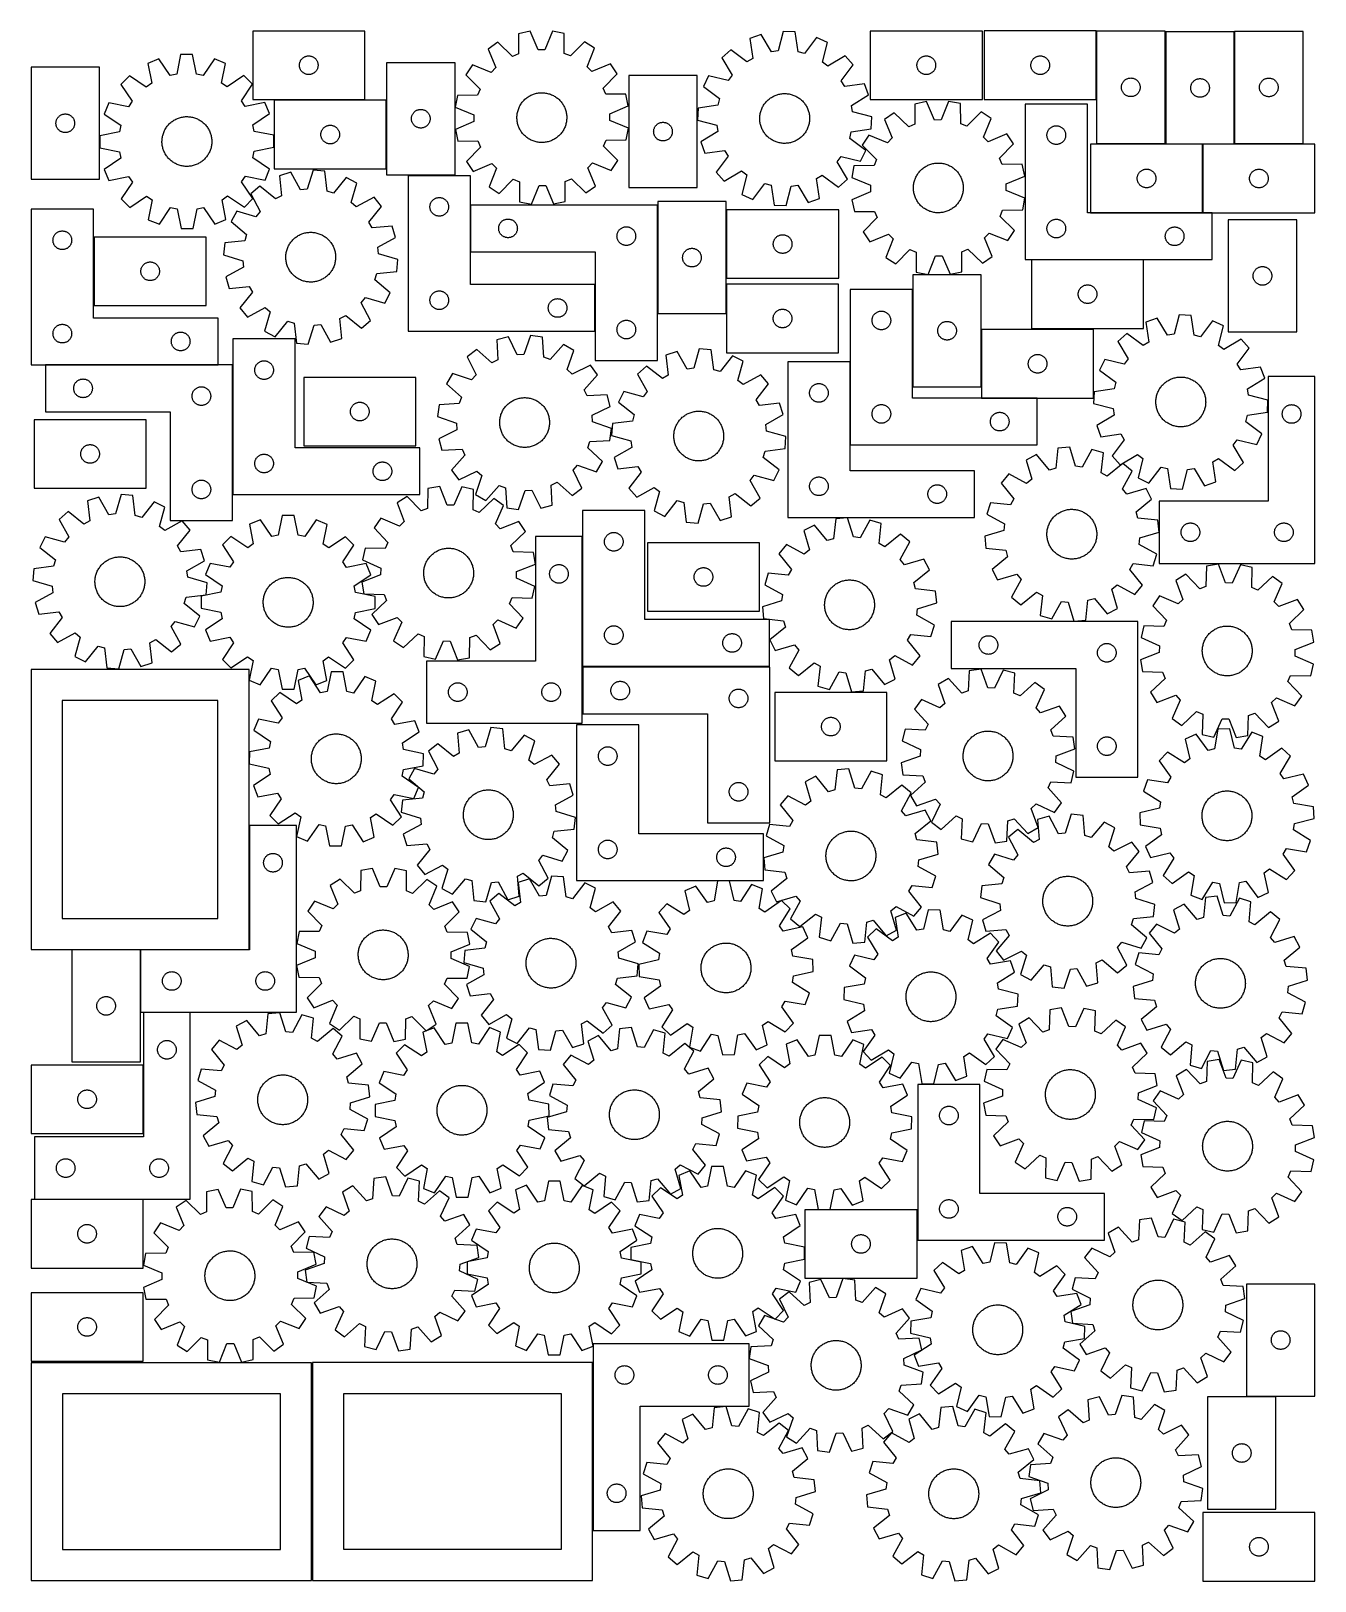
# Model space of a CAD drawing. Header units: millimetres. Extents: x 7 to 1243, y 7 to 1501.
import ezdxf

# ---------------------------------------------------------------- set-up
doc = ezdxf.new("R2010")
doc.units = ezdxf.units.MM
doc.layers.add('CUT', color=7, linetype='CONTINUOUS', true_color=0x000000)

msp = doc.modelspace()

# ---------------------------------------------------------------- linework, layer by layer
at = {"layer": 'CUT'}
for p, q in [((328.07977, 1500.496157), (220.07977, 1500.496157)), ((220.07977, 1500.496157), (220.07977, 1434.496157)), ((328.07977, 1434.496157), (328.07977, 1500.496157)), ((487.377447, 1500.240014), (476.079218, 1497.908605)), ((476.079218, 1497.908605), (476.150861, 1478.532401)), ((494.981684, 1482.418173), (487.377447, 1500.240014)), ((508.76011, 1500.392815), (501.411348, 1482.46412)), ((520.090505, 1498.223111), (508.76011, 1500.392815)), ((520.29578, 1478.847861), (520.090505, 1498.223111)), ((709.928026, 1497.063817), (699.058677, 1493.198236)), ((719.914831, 1480.459416), (709.928026, 1497.063817)), ((731.085781, 1500.160752), (726.276866, 1481.390649)), ((742.607044, 1499.572563), (731.085781, 1500.160752)), ((745.47942, 1480.410312), (742.607044, 1499.572563)), ((763.339407, 1494.337036), (751.713542, 1478.836014)), ((773.758576, 1489.384624), (763.339407, 1494.337036)), ((923.044368, 1500.494695), (815.044368, 1500.494695)), ((815.044368, 1500.494695), (815.044368, 1434.494695)), ((923.044368, 1434.494695), (923.044368, 1500.494695)), ((1032.811824, 1500.501287), (924.811824, 1500.501287)), ((924.811824, 1500.501287), (924.811824, 1434.501287)), ((1032.811824, 1434.501287), (1032.811824, 1500.501287)), ((1099.049832, 1500.209537), (1033.049832, 1500.209537)), ((1033.049832, 1500.209537), (1033.049832, 1392.209537)), ((1099.049832, 1392.209537), (1099.049832, 1500.209537)), ((1099.750702, 1499.619446), (1099.750702, 1391.619446)), ((1165.750702, 1499.619446), (1099.750702, 1499.619446)), ((1165.750702, 1391.619446), (1165.750702, 1499.619446)), ((1232.022458, 1500.165592), (1166.022458, 1500.165592)), ((1166.022458, 1500.165592), (1166.022458, 1392.165592)), ((1232.022458, 1392.165592), (1232.022458, 1500.165592)), ((456.382688, 1489.584644), (446.836676, 1483.107058)), ((446.836676, 1483.107058), (454.317818, 1465.233196)), ((470.228209, 1476.029426), (456.382688, 1489.584644)), ((501.411348, 1482.46412), (494.981684, 1482.418173)), ((539.903984, 1490.18149), (526.253598, 1476.429785)), ((549.541594, 1483.84099), (539.903984, 1490.18149)), ((542.316657, 1465.862038), (549.541594, 1483.84099)), ((680.696606, 1482.240319), (672.13393, 1474.509468)), ((696.27744, 1470.721637), (680.696606, 1482.240319)), ((699.058677, 1493.198236), (701.798826, 1474.01663)), ((726.276866, 1481.390649), (719.914831, 1480.459416)), ((751.713542, 1478.836014), (745.47942, 1480.410312)), ((769.079229, 1470.581802), (773.758576, 1489.384624)), ((72.554135, 1465.548892), (6.554135, 1465.548892)), ((6.554135, 1465.548892), (6.554135, 1357.548892)), ((72.554135, 1357.548892), (72.554135, 1465.548892)), ((129.699528, 1473.514845), (119.055554, 1469.066105)), ((119.055554, 1469.066105), (122.830824, 1450.061112)), ((140.571194, 1457.475852), (129.699528, 1473.514845)), ((150.65844, 1477.753431), (146.873438, 1458.750374)), ((162.194649, 1477.790259), (150.65844, 1477.753431)), ((166.100902, 1458.811755), (162.194649, 1477.790259)), ((183.180196, 1473.685574), (172.411155, 1457.577496)), ((193.852356, 1469.304882), (183.180196, 1473.685574)), ((190.198504, 1450.276173), (193.852356, 1469.304882)), ((265.07977, 1467.496157), (265.09904, 1468.084785)), ((265.09904, 1466.907529), (265.07977, 1467.496157)), ((265.09904, 1468.084785), (265.156766, 1468.670893)), ((265.156766, 1466.321422), (265.09904, 1466.907529)), ((265.156766, 1468.670893), (265.252703, 1469.25197)), ((265.252703, 1465.740344), (265.156766, 1466.321422)), ((265.252703, 1469.25197), (265.386438, 1469.825529)), ((265.386438, 1465.166786), (265.252703, 1465.740344)), ((265.386438, 1469.825529), (265.557399, 1470.389113)), ((265.557399, 1464.603202), (265.386438, 1465.166786)), ((265.557399, 1470.389113), (265.764854, 1470.940308)), ((265.764854, 1464.052006), (265.557399, 1464.603202)), ((265.764854, 1470.940308), (266.007915, 1471.476756)), ((266.007915, 1471.476756), (266.285542, 1471.996157)), ((266.285542, 1471.996157), (266.596544, 1472.496289)), ((266.596544, 1472.496289), (266.93959, 1472.97501)), ((266.93959, 1472.97501), (267.313212, 1473.43027)), ((267.313212, 1473.43027), (267.715809, 1473.860118)), ((267.715809, 1473.860118), (268.145658, 1474.262716)), ((268.145658, 1474.262716), (268.600917, 1474.636337)), ((268.600917, 1474.636337), (269.079638, 1474.979384)), ((269.079638, 1474.979384), (269.57977, 1475.290386)), ((269.57977, 1475.290386), (270.099172, 1475.568012)), ((270.099172, 1475.568012), (270.635619, 1475.811073)), ((270.635619, 1475.811073), (271.186815, 1476.018528)), ((271.186815, 1476.018528), (271.750399, 1476.18949)), ((271.750399, 1476.18949), (272.323957, 1476.323225)), ((272.323957, 1476.323225), (272.905034, 1476.419161)), ((272.905034, 1476.419161), (273.491142, 1476.476888)), ((273.491142, 1476.476888), (274.07977, 1476.496157)), ((274.07977, 1476.496157), (274.668398, 1476.476888)), ((274.668398, 1476.476888), (275.254506, 1476.419161)), ((275.254506, 1476.419161), (275.835583, 1476.323225)), ((275.835583, 1476.323225), (276.409142, 1476.18949)), ((276.409142, 1476.18949), (276.972725, 1476.018528)), ((276.972725, 1476.018528), (277.523921, 1475.811073)), ((277.523921, 1475.811073), (278.060368, 1475.568012)), ((278.060368, 1475.568012), (278.57977, 1475.290386)), ((278.57977, 1475.290386), (279.079902, 1474.979384)), ((279.079902, 1474.979384), (279.558623, 1474.636337)), ((279.558623, 1474.636337), (280.013882, 1474.262716)), ((280.013882, 1474.262716), (280.443731, 1473.860118)), ((280.443731, 1473.860118), (280.846328, 1473.43027)), ((280.846328, 1473.43027), (281.21995, 1472.97501)), ((281.21995, 1472.97501), (281.562997, 1472.496289)), ((281.562997, 1472.496289), (281.873999, 1471.996157)), ((281.873999, 1471.996157), (282.151625, 1471.476756)), ((282.151625, 1471.476756), (282.394686, 1470.940308)), ((282.394686, 1470.940308), (282.602141, 1470.389113)), ((282.602141, 1464.603202), (282.394686, 1464.052006)), ((282.602141, 1470.389113), (282.773103, 1469.825529)), ((282.773103, 1465.166786), (282.602141, 1464.603202)), ((282.773103, 1469.825529), (282.906838, 1469.25197)), ((282.906838, 1465.740344), (282.773103, 1465.166786)), ((282.906838, 1469.25197), (283.002774, 1468.670893)), ((283.002774, 1466.321422), (282.906838, 1465.740344)), ((283.002774, 1468.670893), (283.0605, 1468.084785)), ((283.0605, 1466.907529), (283.002774, 1466.321422)), ((283.0605, 1468.084785), (283.07977, 1467.496157)), ((283.07977, 1467.496157), (283.0605, 1466.907529)), ((415.03204, 1469.971256), (349.03204, 1469.971256)), ((349.03204, 1469.971256), (349.03204, 1361.971256)), ((415.03204, 1361.971256), (415.03204, 1469.971256)), ((431.824897, 1467.879185), (425.484397, 1458.241575)), ((449.803848, 1460.654248), (431.824897, 1467.879185)), ((454.317818, 1465.233196), (449.803848, 1460.654248)), ((476.150861, 1478.532401), (470.228209, 1476.029426)), ((526.253598, 1476.429785), (520.29578, 1478.847861)), ((546.895605, 1461.348068), (542.316657, 1465.862038)), ((564.769466, 1468.829211), (546.895605, 1461.348068)), ((571.247053, 1459.283199), (564.769466, 1468.829211)), ((672.13393, 1474.509468), (682.005981, 1457.836585)), ((701.798826, 1474.01663), (696.27744, 1470.721637)), ((774.236349, 1466.741645), (769.079229, 1470.581802)), ((790.909232, 1476.613696), (774.236349, 1466.741645)), ((787.121401, 1452.470186), (798.640083, 1468.05102)), ((798.640083, 1468.05102), (790.909232, 1476.613696)), ((860.044368, 1467.494695), (860.063638, 1468.083324)), ((860.063638, 1466.906067), (860.044368, 1467.494695)), ((860.063638, 1468.083324), (860.121364, 1468.669431)), ((860.121364, 1466.31996), (860.063638, 1466.906067)), ((860.121364, 1468.669431), (860.2173, 1469.250508)), ((860.2173, 1465.738883), (860.121364, 1466.31996)), ((860.2173, 1469.250508), (860.351035, 1469.824067)), ((860.351035, 1465.165324), (860.2173, 1465.738883)), ((860.351035, 1469.824067), (860.521997, 1470.387651)), ((860.521997, 1464.60174), (860.351035, 1465.165324)), ((860.521997, 1470.387651), (860.729452, 1470.938846)), ((860.729452, 1464.050545), (860.521997, 1464.60174)), ((860.729452, 1470.938846), (860.972513, 1471.475294)), ((860.972513, 1471.475294), (861.250139, 1471.994695)), ((861.250139, 1471.994695), (861.561141, 1472.494828)), ((861.561141, 1472.494828), (861.904188, 1472.973548)), ((861.904188, 1472.973548), (862.27781, 1473.428808)), ((862.27781, 1473.428808), (862.680407, 1473.858657)), ((862.680407, 1473.858657), (863.110256, 1474.261254)), ((863.110256, 1474.261254), (863.565515, 1474.634876)), ((863.565515, 1474.634876), (864.044236, 1474.977922)), ((864.044236, 1474.977922), (864.544368, 1475.288924)), ((864.544368, 1475.288924), (865.06377, 1475.56655)), ((865.06377, 1475.56655), (865.600217, 1475.809611)), ((865.600217, 1475.809611), (866.151413, 1476.017067)), ((866.151413, 1476.017067), (866.714997, 1476.188028)), ((866.714997, 1476.188028), (867.288555, 1476.321763)), ((867.288555, 1476.321763), (867.869632, 1476.417699)), ((867.869632, 1476.417699), (868.45574, 1476.475426)), ((868.45574, 1476.475426), (869.044368, 1476.494695)), ((869.044368, 1476.494695), (869.632996, 1476.475426)), ((869.632996, 1476.475426), (870.219104, 1476.417699)), ((870.219104, 1476.417699), (870.800181, 1476.321763)), ((870.800181, 1476.321763), (871.373739, 1476.188028)), ((871.373739, 1476.188028), (871.937323, 1476.017067)), ((871.937323, 1476.017067), (872.488519, 1475.809611)), ((872.488519, 1475.809611), (873.024966, 1475.56655)), ((873.024966, 1475.56655), (873.544368, 1475.288924)), ((873.544368, 1475.288924), (874.0445, 1474.977922)), ((874.0445, 1474.977922), (874.523221, 1474.634876)), ((874.523221, 1474.634876), (874.97848, 1474.261254)), ((874.97848, 1474.261254), (875.408329, 1473.858657)), ((875.408329, 1473.858657), (875.810926, 1473.428808)), ((875.810926, 1473.428808), (876.184548, 1472.973548)), ((876.184548, 1472.973548), (876.527594, 1472.494828)), ((876.527594, 1472.494828), (876.838597, 1471.994695)), ((876.838597, 1471.994695), (877.116223, 1471.475294)), ((877.116223, 1471.475294), (877.359284, 1470.938846)), ((877.359284, 1470.938846), (877.566739, 1470.387651)), ((877.566739, 1464.60174), (877.359284, 1464.050545)), ((877.566739, 1470.387651), (877.7377, 1469.824067)), ((877.7377, 1465.165324), (877.566739, 1464.60174)), ((877.7377, 1469.824067), (877.871435, 1469.250508)), ((877.871435, 1465.738883), (877.7377, 1465.165324)), ((877.871435, 1469.250508), (877.967372, 1468.669431)), ((877.967372, 1466.31996), (877.871435, 1465.738883)), ((877.967372, 1468.669431), (878.025098, 1468.083324)), ((878.025098, 1466.906067), (877.967372, 1466.31996)), ((878.025098, 1468.083324), (878.044368, 1467.494695)), ((878.044368, 1467.494695), (878.025098, 1466.906067)), ((969.811824, 1467.501287), (969.831094, 1468.089915)), ((969.831094, 1466.912659), (969.811824, 1467.501287)), ((969.831094, 1468.089915), (969.88882, 1468.676023)), ((969.88882, 1466.326552), (969.831094, 1466.912659)), ((969.88882, 1468.676023), (969.984756, 1469.2571)), ((969.984756, 1465.745474), (969.88882, 1466.326552)), ((969.984756, 1469.2571), (970.118492, 1469.830659)), ((970.118492, 1465.171916), (969.984756, 1465.745474)), ((970.118492, 1469.830659), (970.289453, 1470.394242)), ((970.289453, 1464.608332), (970.118492, 1465.171916)), ((970.289453, 1470.394242), (970.496908, 1470.945438)), ((970.496908, 1464.057136), (970.289453, 1464.608332)), ((970.496908, 1470.945438), (970.739969, 1471.481885)), ((970.739969, 1471.481885), (971.017595, 1472.001287)), ((971.017595, 1472.001287), (971.328597, 1472.501419)), ((971.328597, 1472.501419), (971.671644, 1472.98014)), ((971.671644, 1472.98014), (972.045266, 1473.4354)), ((972.045266, 1473.4354), (972.447863, 1473.865248)), ((972.447863, 1473.865248), (972.877712, 1474.267846)), ((972.877712, 1474.267846), (973.332971, 1474.641467)), ((973.332971, 1474.641467), (973.811692, 1474.984514)), ((973.811692, 1474.984514), (974.311824, 1475.295516)), ((974.311824, 1475.295516), (974.831226, 1475.573142)), ((974.831226, 1475.573142), (975.367673, 1475.816203)), ((975.367673, 1475.816203), (975.918869, 1476.023658)), ((975.918869, 1476.023658), (976.482453, 1476.19462)), ((976.482453, 1476.19462), (977.056011, 1476.328355)), ((977.056011, 1476.328355), (977.637088, 1476.424291)), ((977.637088, 1476.424291), (978.223196, 1476.482018)), ((978.223196, 1476.482018), (978.811824, 1476.501287)), ((978.811824, 1476.501287), (979.400452, 1476.482018)), ((979.400452, 1476.482018), (979.98656, 1476.424291)), ((979.98656, 1476.424291), (980.567637, 1476.328355)), ((980.567637, 1476.328355), (981.141195, 1476.19462)), ((981.141195, 1476.19462), (981.704779, 1476.023658)), ((981.704779, 1476.023658), (982.255975, 1475.816203)), ((982.255975, 1475.816203), (982.792422, 1475.573142)), ((982.792422, 1475.573142), (983.311824, 1475.295516)), ((983.311824, 1475.295516), (983.811956, 1474.984514)), ((983.811956, 1474.984514), (984.290677, 1474.641467)), ((984.290677, 1474.641467), (984.745936, 1474.267846)), ((984.745936, 1474.267846), (985.175785, 1473.865248)), ((985.175785, 1473.865248), (985.578382, 1473.4354)), ((985.578382, 1473.4354), (985.952004, 1472.98014)), ((985.952004, 1472.98014), (986.295051, 1472.501419)), ((986.295051, 1472.501419), (986.606053, 1472.001287)), ((986.606053, 1472.001287), (986.883679, 1471.481885)), ((986.883679, 1471.481885), (987.12674, 1470.945438)), ((987.12674, 1470.945438), (987.334195, 1470.394242)), ((987.334195, 1464.608332), (987.12674, 1464.057136)), ((987.334195, 1470.394242), (987.505156, 1469.830659)), ((987.505156, 1465.171916), (987.334195, 1464.608332)), ((987.505156, 1469.830659), (987.638892, 1469.2571)), ((987.638892, 1465.745474), (987.505156, 1465.171916)), ((987.638892, 1469.2571), (987.734828, 1468.676023)), ((987.734828, 1466.326552), (987.638892, 1465.745474)), ((987.734828, 1468.676023), (987.792554, 1468.089915)), ((987.792554, 1466.912659), (987.734828, 1466.326552)), ((987.792554, 1468.089915), (987.811824, 1467.501287)), ((987.811824, 1467.501287), (987.792554, 1466.912659)), ((101.314081, 1457.129533), (93.182791, 1448.946161)), ((117.496048, 1446.471842), (101.314081, 1457.129533)), ((122.830824, 1450.061112), (117.496048, 1446.471842)), ((146.873438, 1458.750374), (140.571194, 1457.475852)), ((172.411155, 1457.577496), (166.100902, 1458.811755)), ((195.556087, 1446.721037), (190.198504, 1450.276173)), ((211.669678, 1457.481826), (195.556087, 1446.721037)), ((209.195359, 1433.16857), (219.853051, 1449.350536)), ((219.853051, 1449.350536), (211.669678, 1457.481826)), ((266.007915, 1463.515559), (265.764854, 1464.052006)), ((266.285542, 1462.996157), (266.007915, 1463.515559)), ((266.596544, 1462.496025), (266.285542, 1462.996157)), ((266.93959, 1462.017304), (266.596544, 1462.496025)), ((267.313212, 1461.562045), (266.93959, 1462.017304)), ((267.715809, 1461.132196), (267.313212, 1461.562045)), ((268.145658, 1460.729599), (267.715809, 1461.132196)), ((268.600917, 1460.355977), (268.145658, 1460.729599)), ((269.079638, 1460.012931), (268.600917, 1460.355977)), ((269.57977, 1459.701929), (269.079638, 1460.012931)), ((270.099172, 1459.424303), (269.57977, 1459.701929)), ((270.635619, 1459.181242), (270.099172, 1459.424303)), ((271.186815, 1458.973786), (270.635619, 1459.181242)), ((271.750399, 1458.802825), (271.186815, 1458.973786)), ((272.323957, 1458.66909), (271.750399, 1458.802825)), ((272.905034, 1458.573154), (272.323957, 1458.66909)), ((273.491142, 1458.515427), (272.905034, 1458.573154)), ((274.07977, 1458.496157), (273.491142, 1458.515427)), ((274.668398, 1458.515427), (274.07977, 1458.496157)), ((275.254506, 1458.573154), (274.668398, 1458.515427)), ((275.835583, 1458.66909), (275.254506, 1458.573154)), ((276.409142, 1458.802825), (275.835583, 1458.66909)), ((276.972725, 1458.973786), (276.409142, 1458.802825)), ((277.523921, 1459.181242), (276.972725, 1458.973786)), ((278.060368, 1459.424303), (277.523921, 1459.181242)), ((278.57977, 1459.701929), (278.060368, 1459.424303)), ((279.079902, 1460.012931), (278.57977, 1459.701929)), ((279.558623, 1460.355977), (279.079902, 1460.012931)), ((280.013882, 1460.729599), (279.558623, 1460.355977)), ((280.443731, 1461.132196), (280.013882, 1460.729599)), ((280.846328, 1461.562045), (280.443731, 1461.132196)), ((281.21995, 1462.017304), (280.846328, 1461.562045)), ((281.562997, 1462.496025), (281.21995, 1462.017304)), ((281.873999, 1462.996157), (281.562997, 1462.496025)), ((282.151625, 1463.515559), (281.873999, 1462.996157)), ((282.394686, 1464.052006), (282.151625, 1463.515559)), ((425.484397, 1458.241575), (439.236102, 1444.59119)), ((557.691834, 1445.437677), (571.247053, 1459.283199)), ((582.36602, 1457.51471), (582.36602, 1349.51471)), ((648.36602, 1457.51471), (582.36602, 1457.51471)), ((648.36602, 1349.51471), (648.36602, 1457.51471)), ((659.363002, 1457.358812), (654.41059, 1446.939643)), ((678.165824, 1452.679465), (659.363002, 1457.358812)), ((682.005981, 1457.836585), (678.165824, 1452.679465)), ((790.416394, 1446.9488), (787.121401, 1452.470186)), ((809.598, 1449.688949), (790.416394, 1446.9488)), ((813.463581, 1438.8196), (809.598, 1449.688949)), ((860.972513, 1463.514097), (860.729452, 1464.050545)), ((861.250139, 1462.994695), (860.972513, 1463.514097)), ((861.561141, 1462.494563), (861.250139, 1462.994695)), ((861.904188, 1462.015843), (861.561141, 1462.494563)), ((862.27781, 1461.560583), (861.904188, 1462.015843)), ((862.680407, 1461.130734), (862.27781, 1461.560583)), ((863.110256, 1460.728137), (862.680407, 1461.130734)), ((863.565515, 1460.354515), (863.110256, 1460.728137)), ((864.044236, 1460.011469), (863.565515, 1460.354515)), ((864.544368, 1459.700467), (864.044236, 1460.011469)), ((865.06377, 1459.422841), (864.544368, 1459.700467)), ((865.600217, 1459.17978), (865.06377, 1459.422841)), ((866.151413, 1458.972324), (865.600217, 1459.17978)), ((866.714997, 1458.801363), (866.151413, 1458.972324)), ((867.288555, 1458.667628), (866.714997, 1458.801363)), ((867.869632, 1458.571692), (867.288555, 1458.667628)), ((868.45574, 1458.513965), (867.869632, 1458.571692)), ((869.044368, 1458.494695), (868.45574, 1458.513965)), ((869.632996, 1458.513965), (869.044368, 1458.494695)), ((870.219104, 1458.571692), (869.632996, 1458.513965)), ((870.800181, 1458.667628), (870.219104, 1458.571692)), ((871.373739, 1458.801363), (870.800181, 1458.667628)), ((871.937323, 1458.972324), (871.373739, 1458.801363)), ((872.488519, 1459.17978), (871.937323, 1458.972324)), ((873.024966, 1459.422841), (872.488519, 1459.17978)), ((873.544368, 1459.700467), (873.024966, 1459.422841)), ((874.0445, 1460.011469), (873.544368, 1459.700467)), ((874.523221, 1460.354515), (874.0445, 1460.011469)), ((874.97848, 1460.728137), (874.523221, 1460.354515)), ((875.408329, 1461.130734), (874.97848, 1460.728137)), ((875.810926, 1461.560583), (875.408329, 1461.130734)), ((876.184548, 1462.015843), (875.810926, 1461.560583)), ((876.527594, 1462.494563), (876.184548, 1462.015843)), ((876.838597, 1462.994695), (876.527594, 1462.494563)), ((877.116223, 1463.514097), (876.838597, 1462.994695)), ((877.359284, 1464.050545), (877.116223, 1463.514097)), ((970.739969, 1463.520689), (970.496908, 1464.057136)), ((971.017595, 1463.001287), (970.739969, 1463.520689)), ((971.328597, 1462.501155), (971.017595, 1463.001287)), ((971.671644, 1462.022434), (971.328597, 1462.501155)), ((972.045266, 1461.567175), (971.671644, 1462.022434)), ((972.447863, 1461.137326), (972.045266, 1461.567175)), ((972.877712, 1460.734729), (972.447863, 1461.137326)), ((973.332971, 1460.361107), (972.877712, 1460.734729)), ((973.811692, 1460.018061), (973.332971, 1460.361107)), ((974.311824, 1459.707059), (973.811692, 1460.018061)), ((974.831226, 1459.429433), (974.311824, 1459.707059)), ((975.367673, 1459.186371), (974.831226, 1459.429433)), ((975.918869, 1458.978916), (975.367673, 1459.186371)), ((976.482453, 1458.807955), (975.918869, 1458.978916)), ((977.056011, 1458.67422), (976.482453, 1458.807955)), ((977.637088, 1458.578284), (977.056011, 1458.67422)), ((978.223196, 1458.520557), (977.637088, 1458.578284)), ((978.811824, 1458.501287), (978.223196, 1458.520557)), ((979.400452, 1458.520557), (978.811824, 1458.501287)), ((979.98656, 1458.578284), (979.400452, 1458.520557)), ((980.567637, 1458.67422), (979.98656, 1458.578284)), ((981.141195, 1458.807955), (980.567637, 1458.67422)), ((981.704779, 1458.978916), (981.141195, 1458.807955)), ((982.255975, 1459.186371), (981.704779, 1458.978916)), ((982.792422, 1459.429433), (982.255975, 1459.186371)), ((983.311824, 1459.707059), (982.792422, 1459.429433)), ((983.811956, 1460.018061), (983.311824, 1459.707059)), ((984.290677, 1460.361107), (983.811956, 1460.018061)), ((984.745936, 1460.734729), (984.290677, 1460.361107)), ((985.175785, 1461.137326), (984.745936, 1460.734729)), ((985.578382, 1461.567175), (985.175785, 1461.137326)), ((985.952004, 1462.022434), (985.578382, 1461.567175)), ((986.295051, 1462.501155), (985.952004, 1462.022434)), ((986.606053, 1463.001287), (986.295051, 1462.501155)), ((986.883679, 1463.520689), (986.606053, 1463.001287)), ((987.12674, 1464.057136), (986.883679, 1463.520689)), ((1057.527461, 1449.102492), (1057.734916, 1449.653688)), ((1057.734916, 1449.653688), (1057.977977, 1450.190135)), ((1057.977977, 1450.190135), (1058.255603, 1450.709537)), ((1058.255603, 1450.709537), (1058.566606, 1451.209669)), ((1058.566606, 1451.209669), (1058.909652, 1451.68839)), ((1058.909652, 1451.68839), (1059.283274, 1452.143649)), ((1059.283274, 1452.143649), (1059.685871, 1452.573498)), ((1059.685871, 1452.573498), (1060.11572, 1452.976095)), ((1060.11572, 1452.976095), (1060.570979, 1453.349717)), ((1060.570979, 1453.349717), (1061.0497, 1453.692763)), ((1061.0497, 1453.692763), (1061.549832, 1454.003766)), ((1061.549832, 1454.003766), (1062.069234, 1454.281392)), ((1062.069234, 1454.281392), (1062.605681, 1454.524453)), ((1062.605681, 1454.524453), (1063.156877, 1454.731908)), ((1063.156877, 1454.731908), (1063.720461, 1454.902869)), ((1063.720461, 1454.902869), (1064.294019, 1455.036604)), ((1064.294019, 1455.036604), (1064.875096, 1455.132541)), ((1064.875096, 1455.132541), (1065.461204, 1455.190267)), ((1065.461204, 1455.190267), (1066.049832, 1455.209537)), ((1066.049832, 1455.209537), (1066.63846, 1455.190267)), ((1066.63846, 1455.190267), (1067.224568, 1455.132541)), ((1067.224568, 1455.132541), (1067.805645, 1455.036604)), ((1067.805645, 1455.036604), (1068.379203, 1454.902869)), ((1068.379203, 1454.902869), (1068.942787, 1454.731908)), ((1068.942787, 1454.731908), (1069.493983, 1454.524453)), ((1069.493983, 1454.524453), (1070.03043, 1454.281392)), ((1070.03043, 1454.281392), (1070.549832, 1454.003766)), ((1070.549832, 1454.003766), (1071.049964, 1453.692763)), ((1071.049964, 1453.692763), (1071.528685, 1453.349717)), ((1071.528685, 1453.349717), (1071.983944, 1452.976095)), ((1071.983944, 1452.976095), (1072.413793, 1452.573498)), ((1072.413793, 1452.573498), (1072.81639, 1452.143649)), ((1072.81639, 1452.143649), (1073.190012, 1451.68839)), ((1073.190012, 1451.68839), (1073.533059, 1451.209669)), ((1073.533059, 1451.209669), (1073.844061, 1450.709537)), ((1073.844061, 1450.709537), (1074.121687, 1450.190135)), ((1074.121687, 1450.190135), (1074.364748, 1449.653688)), ((1074.364748, 1449.653688), (1074.572203, 1449.102492)), ((1124.435786, 1449.063597), (1124.678847, 1449.600044)), ((1124.678847, 1449.600044), (1124.956473, 1450.119446)), ((1124.956473, 1450.119446), (1125.267475, 1450.619578)), ((1125.267475, 1450.619578), (1125.610522, 1451.098299)), ((1125.610522, 1451.098299), (1125.984143, 1451.553558)), ((1125.984143, 1451.553558), (1126.386741, 1451.983407)), ((1126.386741, 1451.983407), (1126.816589, 1452.386004)), ((1126.816589, 1452.386004), (1127.271849, 1452.759626)), ((1127.271849, 1452.759626), (1127.75057, 1453.102673)), ((1127.75057, 1453.102673), (1128.250702, 1453.413675)), ((1128.250702, 1453.413675), (1128.770103, 1453.691301)), ((1128.770103, 1453.691301), (1129.306551, 1453.934362)), ((1129.306551, 1453.934362), (1129.857746, 1454.141817)), ((1129.857746, 1454.141817), (1130.42133, 1454.312779)), ((1130.42133, 1454.312779), (1130.994889, 1454.446514)), ((1130.994889, 1454.446514), (1131.575966, 1454.54245)), ((1131.575966, 1454.54245), (1132.162073, 1454.600176)), ((1132.162073, 1454.600176), (1132.750702, 1454.619446)), ((1132.750702, 1454.619446), (1133.33933, 1454.600176)), ((1133.33933, 1454.600176), (1133.925437, 1454.54245)), ((1133.925437, 1454.54245), (1134.506515, 1454.446514)), ((1134.506515, 1454.446514), (1135.080073, 1454.312779)), ((1135.080073, 1454.312779), (1135.643657, 1454.141817)), ((1135.643657, 1454.141817), (1136.194853, 1453.934362)), ((1136.194853, 1453.934362), (1136.7313, 1453.691301)), ((1136.7313, 1453.691301), (1137.250702, 1453.413675)), ((1137.250702, 1453.413675), (1137.750834, 1453.102673)), ((1137.750834, 1453.102673), (1138.229554, 1452.759626)), ((1138.229554, 1452.759626), (1138.684814, 1452.386004)), ((1138.684814, 1452.386004), (1139.114663, 1451.983407)), ((1139.114663, 1451.983407), (1139.51726, 1451.553558)), ((1139.51726, 1451.553558), (1139.890882, 1451.098299)), ((1139.890882, 1451.098299), (1140.233928, 1450.619578)), ((1140.233928, 1450.619578), (1140.54493, 1450.119446)), ((1140.54493, 1450.119446), (1140.822556, 1449.600044)), ((1140.822556, 1449.600044), (1141.065617, 1449.063597)), ((1190.500087, 1449.058547), (1190.707542, 1449.609742)), ((1190.707542, 1449.609742), (1190.950603, 1450.14619)), ((1190.950603, 1450.14619), (1191.228229, 1450.665592)), ((1191.228229, 1450.665592), (1191.539231, 1451.165724)), ((1191.539231, 1451.165724), (1191.882278, 1451.644444)), ((1191.882278, 1451.644444), (1192.255899, 1452.099704)), ((1192.255899, 1452.099704), (1192.658497, 1452.529553)), ((1192.658497, 1452.529553), (1193.088345, 1452.93215)), ((1193.088345, 1452.93215), (1193.543605, 1453.305772)), ((1193.543605, 1453.305772), (1194.022326, 1453.648818)), ((1194.022326, 1453.648818), (1194.522458, 1453.95982)), ((1194.522458, 1453.95982), (1195.04186, 1454.237446)), ((1195.04186, 1454.237446), (1195.578307, 1454.480507)), ((1195.578307, 1454.480507), (1196.129503, 1454.687963)), ((1196.129503, 1454.687963), (1196.693086, 1454.858924)), ((1196.693086, 1454.858924), (1197.266645, 1454.992659)), ((1197.266645, 1454.992659), (1197.847722, 1455.088595)), ((1197.847722, 1455.088595), (1198.43383, 1455.146322)), ((1198.43383, 1455.146322), (1199.022458, 1455.165592)), ((1199.022458, 1455.165592), (1199.611086, 1455.146322)), ((1199.611086, 1455.146322), (1200.197193, 1455.088595)), ((1200.197193, 1455.088595), (1200.778271, 1454.992659)), ((1200.778271, 1454.992659), (1201.351829, 1454.858924)), ((1201.351829, 1454.858924), (1201.915413, 1454.687963)), ((1201.915413, 1454.687963), (1202.466609, 1454.480507)), ((1202.466609, 1454.480507), (1203.003056, 1454.237446)), ((1203.003056, 1454.237446), (1203.522458, 1453.95982)), ((1203.522458, 1453.95982), (1204.02259, 1453.648818)), ((1204.02259, 1453.648818), (1204.501311, 1453.305772)), ((1204.501311, 1453.305772), (1204.95657, 1452.93215)), ((1204.95657, 1452.93215), (1205.386419, 1452.529553)), ((1205.386419, 1452.529553), (1205.789016, 1452.099704)), ((1205.789016, 1452.099704), (1206.162638, 1451.644444)), ((1206.162638, 1451.644444), (1206.505684, 1451.165724)), ((1206.505684, 1451.165724), (1206.816686, 1450.665592)), ((1206.816686, 1450.665592), (1207.094312, 1450.14619)), ((1207.094312, 1450.14619), (1207.337374, 1449.609742)), ((1207.337374, 1449.609742), (1207.544829, 1449.058547)), ((93.182791, 1448.946161), (103.943581, 1432.832569)), ((220.07977, 1434.496157), (328.07977, 1434.496157)), ((417.442776, 1438.428096), (415.273072, 1427.097701)), ((436.818025, 1438.633372), (417.442776, 1438.428096)), ((439.236102, 1444.59119), (436.818025, 1438.633372)), ((481.691321, 1433.970037), (482.397558, 1434.648214)), ((482.397558, 1434.648214), (483.13087, 1435.29702)), ((483.13087, 1435.29702), (483.890036, 1435.915375)), ((483.890036, 1435.915375), (484.673791, 1436.50225)), ((484.673791, 1436.50225), (485.480832, 1437.056668)), ((485.480832, 1437.056668), (486.309816, 1437.577708)), ((486.309816, 1437.577708), (487.159362, 1438.0645)), ((487.159362, 1438.0645), (488.028056, 1438.516235)), ((488.028056, 1438.516235), (488.914453, 1438.932162)), ((488.914453, 1438.932162), (489.817078, 1439.311588)), ((489.817078, 1439.311588), (490.734428, 1439.653881)), ((490.734428, 1439.653881), (491.664976, 1439.958472)), ((491.664976, 1439.958472), (492.607173, 1440.224854)), ((492.607173, 1440.224854), (493.559452, 1440.452583)), ((493.559452, 1440.452583), (494.520227, 1440.64128)), ((494.520227, 1440.64128), (495.487899, 1440.790632)), ((495.487899, 1440.790632), (496.460857, 1440.90039)), ((496.460857, 1440.90039), (497.437483, 1440.97037)), ((497.437483, 1440.97037), (498.416151, 1441.000458)), ((498.416151, 1441.000458), (499.395231, 1440.990601)), ((499.395231, 1440.990601), (500.373094, 1440.940818)), ((500.373094, 1440.940818), (501.348113, 1440.85119)), ((501.348113, 1440.85119), (502.318665, 1440.721868)), ((502.318665, 1440.721868), (503.283134, 1440.553065)), ((503.283134, 1440.553065), (504.239915, 1440.345064)), ((504.239915, 1440.345064), (505.187416, 1440.09821)), ((505.187416, 1440.09821), (506.12406, 1439.812914)), ((506.12406, 1439.812914), (507.048288, 1439.489651)), ((507.048288, 1439.489651), (507.958561, 1439.12896)), ((507.958561, 1439.12896), (508.853364, 1438.731439)), ((508.853364, 1438.731439), (509.731208, 1438.297752)), ((509.731208, 1438.297752), (510.590632, 1437.82862)), ((510.590632, 1437.82862), (511.430206, 1437.324823)), ((511.430206, 1437.324823), (512.248532, 1436.787201)), ((512.248532, 1436.787201), (513.044248, 1436.216648)), ((513.044248, 1436.216648), (513.81603, 1435.614113)), ((513.81603, 1435.614113), (514.562593, 1434.9806)), ((514.562593, 1434.9806), (515.282695, 1434.317163)), ((515.282695, 1434.317163), (515.975136, 1433.624906)), ((560.194809, 1439.515025), (557.691834, 1445.437677)), ((579.571013, 1439.586669), (560.194809, 1439.515025)), ((581.902422, 1428.288439), (579.571013, 1439.586669)), ((654.41059, 1446.939643), (669.911612, 1435.313778)), ((669.911612, 1435.313778), (668.337314, 1429.079656)), ((716.753379, 1434.221579), (717.502683, 1434.851848)), ((717.502683, 1434.851848), (718.277071, 1435.45103)), ((718.277071, 1435.45103), (719.075254, 1436.018127)), ((719.075254, 1436.018127), (719.895905, 1436.552195)), ((719.895905, 1436.552195), (720.737656, 1437.052345)), ((720.737656, 1437.052345), (721.599106, 1437.517745)), ((721.599106, 1437.517745), (722.478824, 1437.947621)), ((722.478824, 1437.947621), (723.375343, 1438.341256)), ((723.375343, 1438.341256), (724.287171, 1438.697996)), ((724.287171, 1438.697996), (725.212792, 1439.017247)), ((725.212792, 1439.017247), (726.150664, 1439.298478)), ((726.150664, 1439.298478), (727.099227, 1439.54122)), ((727.099227, 1439.54122), (728.056902, 1439.74507)), ((728.056902, 1439.74507), (729.022094, 1439.909687)), ((729.022094, 1439.909687), (729.993198, 1440.034799)), ((729.993198, 1440.034799), (730.968596, 1440.120197)), ((730.968596, 1440.120197), (731.946666, 1440.165739)), ((731.946666, 1440.165739), (732.92578, 1440.171348)), ((732.92578, 1440.171348), (733.904308, 1440.137016)), ((733.904308, 1440.137016), (734.880621, 1440.062801)), ((734.880621, 1440.062801), (735.853094, 1439.948824)), ((735.853094, 1439.948824), (736.820109, 1439.795276)), ((736.820109, 1439.795276), (737.780057, 1439.602413)), ((737.780057, 1439.602413), (738.731339, 1439.370556)), ((738.731339, 1439.370556), (739.672372, 1439.10009)), ((739.672372, 1439.10009), (740.60159, 1438.791466)), ((740.60159, 1438.791466), (741.517446, 1438.445197)), ((741.517446, 1438.445197), (742.418417, 1438.06186)), ((742.418417, 1438.06186), (743.303002, 1437.642093)), ((743.303002, 1437.642093), (744.169729, 1437.186594)), ((744.169729, 1437.186594), (745.017155, 1436.696121)), ((745.017155, 1436.696121), (745.843871, 1436.171491)), ((745.843871, 1436.171491), (746.6485, 1435.613578)), ((746.6485, 1435.613578), (747.429703, 1435.023309)), ((747.429703, 1435.023309), (748.186179, 1434.401667)), ((748.186179, 1434.401667), (748.91667, 1433.749686)), ((796.85918, 1428.832795), (813.463581, 1438.8196)), ((815.044368, 1434.494695), (923.044368, 1434.494695)), ((924.811824, 1434.501287), (1032.811824, 1434.501287)), ((1057.049832, 1446.209537), (1057.069102, 1446.798165)), ((1057.069102, 1445.620909), (1057.049832, 1446.209537)), ((1057.069102, 1446.798165), (1057.126828, 1447.384273)), ((1057.126828, 1445.034801), (1057.069102, 1445.620909)), ((1057.126828, 1447.384273), (1057.222765, 1447.96535)), ((1057.222765, 1444.453724), (1057.126828, 1445.034801)), ((1057.222765, 1447.96535), (1057.3565, 1448.538908)), ((1057.3565, 1443.880165), (1057.222765, 1444.453724)), ((1057.3565, 1448.538908), (1057.527461, 1449.102492)), ((1057.527461, 1443.316582), (1057.3565, 1443.880165)), ((1057.734916, 1442.765386), (1057.527461, 1443.316582)), ((1057.977977, 1442.228939), (1057.734916, 1442.765386)), ((1058.255603, 1441.709537), (1057.977977, 1442.228939)), ((1058.566606, 1441.209405), (1058.255603, 1441.709537)), ((1058.909652, 1440.730684), (1058.566606, 1441.209405)), ((1059.283274, 1440.275425), (1058.909652, 1440.730684)), ((1059.685871, 1439.845576), (1059.283274, 1440.275425)), ((1060.11572, 1439.442979), (1059.685871, 1439.845576)), ((1060.570979, 1439.069357), (1060.11572, 1439.442979)), ((1061.0497, 1438.72631), (1060.570979, 1439.069357)), ((1061.549832, 1438.415308), (1061.0497, 1438.72631)), ((1062.069234, 1438.137682), (1061.549832, 1438.415308)), ((1062.605681, 1437.894621), (1062.069234, 1438.137682)), ((1063.156877, 1437.687166), (1062.605681, 1437.894621)), ((1063.720461, 1437.516204), (1063.156877, 1437.687166)), ((1064.294019, 1437.382469), (1063.720461, 1437.516204)), ((1064.875096, 1437.286533), (1064.294019, 1437.382469)), ((1065.461204, 1437.228807), (1064.875096, 1437.286533)), ((1066.049832, 1437.209537), (1065.461204, 1437.228807)), ((1066.63846, 1437.228807), (1066.049832, 1437.209537)), ((1067.224568, 1437.286533), (1066.63846, 1437.228807)), ((1067.805645, 1437.382469), (1067.224568, 1437.286533)), ((1068.379203, 1437.516204), (1067.805645, 1437.382469)), ((1068.942787, 1437.687166), (1068.379203, 1437.516204)), ((1069.493983, 1437.894621), (1068.942787, 1437.687166)), ((1070.03043, 1438.137682), (1069.493983, 1437.894621)), ((1070.549832, 1438.415308), (1070.03043, 1438.137682)), ((1071.049964, 1438.72631), (1070.549832, 1438.415308)), ((1071.528685, 1439.069357), (1071.049964, 1438.72631)), ((1071.983944, 1439.442979), (1071.528685, 1439.069357)), ((1072.413793, 1439.845576), (1071.983944, 1439.442979)), ((1072.81639, 1440.275425), (1072.413793, 1439.845576)), ((1073.190012, 1440.730684), (1072.81639, 1440.275425)), ((1073.533059, 1441.209405), (1073.190012, 1440.730684)), ((1073.844061, 1441.709537), (1073.533059, 1441.209405)), ((1074.121687, 1442.228939), (1073.844061, 1441.709537)), ((1074.364748, 1442.765386), (1074.121687, 1442.228939)), ((1074.572203, 1443.316582), (1074.364748, 1442.765386)), ((1074.572203, 1449.102492), (1074.743164, 1448.538908)), ((1074.743164, 1443.880165), (1074.572203, 1443.316582)), ((1074.743164, 1448.538908), (1074.8769, 1447.96535)), ((1074.8769, 1444.453724), (1074.743164, 1443.880165)), ((1074.8769, 1447.96535), (1074.972836, 1447.384273)), ((1074.972836, 1445.034801), (1074.8769, 1444.453724)), ((1074.972836, 1447.384273), (1075.030562, 1446.798165)), ((1075.030562, 1445.620909), (1074.972836, 1445.034801)), ((1075.030562, 1446.798165), (1075.049832, 1446.209537)), ((1075.049832, 1446.209537), (1075.030562, 1445.620909)), ((1123.750702, 1445.619446), (1123.769971, 1446.208074)), ((1123.769971, 1445.030818), (1123.750702, 1445.619446)), ((1123.769971, 1446.208074), (1123.827698, 1446.794182)), ((1123.827698, 1444.44471), (1123.769971, 1445.030818)), ((1123.827698, 1446.794182), (1123.923634, 1447.375259)), ((1123.923634, 1443.863633), (1123.827698, 1444.44471)), ((1123.923634, 1447.375259), (1124.057369, 1447.948818)), ((1124.057369, 1443.290075), (1123.923634, 1443.863633)), ((1124.057369, 1447.948818), (1124.22833, 1448.512401)), ((1124.22833, 1442.726491), (1124.057369, 1443.290075)), ((1124.22833, 1448.512401), (1124.435786, 1449.063597)), ((1124.435786, 1442.175295), (1124.22833, 1442.726491)), ((1124.678847, 1441.638848), (1124.435786, 1442.175295)), ((1124.956473, 1441.119446), (1124.678847, 1441.638848)), ((1125.267475, 1440.619314), (1124.956473, 1441.119446)), ((1125.610522, 1440.140593), (1125.267475, 1440.619314)), ((1125.984143, 1439.685334), (1125.610522, 1440.140593)), ((1126.386741, 1439.255485), (1125.984143, 1439.685334)), ((1126.816589, 1438.852888), (1126.386741, 1439.255485)), ((1127.271849, 1438.479266), (1126.816589, 1438.852888)), ((1127.75057, 1438.13622), (1127.271849, 1438.479266)), ((1128.250702, 1437.825217), (1127.75057, 1438.13622)), ((1128.770103, 1437.547591), (1128.250702, 1437.825217)), ((1129.306551, 1437.30453), (1128.770103, 1437.547591)), ((1129.857746, 1437.097075), (1129.306551, 1437.30453)), ((1130.42133, 1436.926114), (1129.857746, 1437.097075)), ((1130.994889, 1436.792379), (1130.42133, 1436.926114)), ((1131.575966, 1436.696442), (1130.994889, 1436.792379)), ((1132.162073, 1436.638716), (1131.575966, 1436.696442)), ((1132.750702, 1436.619446), (1132.162073, 1436.638716)), ((1133.33933, 1436.638716), (1132.750702, 1436.619446)), ((1133.925437, 1436.696442), (1133.33933, 1436.638716)), ((1134.506515, 1436.792379), (1133.925437, 1436.696442)), ((1135.080073, 1436.926114), (1134.506515, 1436.792379)), ((1135.643657, 1437.097075), (1135.080073, 1436.926114)), ((1136.194853, 1437.30453), (1135.643657, 1437.097075)), ((1136.7313, 1437.547591), (1136.194853, 1437.30453)), ((1137.250702, 1437.825217), (1136.7313, 1437.547591)), ((1137.750834, 1438.13622), (1137.250702, 1437.825217)), ((1138.229554, 1438.479266), (1137.750834, 1438.13622)), ((1138.684814, 1438.852888), (1138.229554, 1438.479266)), ((1139.114663, 1439.255485), (1138.684814, 1438.852888)), ((1139.51726, 1439.685334), (1139.114663, 1439.255485)), ((1139.890882, 1440.140593), (1139.51726, 1439.685334)), ((1140.233928, 1440.619314), (1139.890882, 1440.140593)), ((1140.54493, 1441.119446), (1140.233928, 1440.619314)), ((1140.822556, 1441.638848), (1140.54493, 1441.119446)), ((1141.065617, 1442.175295), (1140.822556, 1441.638848)), ((1141.065617, 1449.063597), (1141.273073, 1448.512401)), ((1141.273073, 1442.726491), (1141.065617, 1442.175295)), ((1141.273073, 1448.512401), (1141.444034, 1447.948818)), ((1141.444034, 1443.290075), (1141.273073, 1442.726491)), ((1141.444034, 1447.948818), (1141.577769, 1447.375259)), ((1141.577769, 1443.863633), (1141.444034, 1443.290075)), ((1141.577769, 1447.375259), (1141.673705, 1446.794182)), ((1141.673705, 1444.44471), (1141.577769, 1443.863633)), ((1141.673705, 1446.794182), (1141.731432, 1446.208074)), ((1141.731432, 1445.030818), (1141.673705, 1444.44471)), ((1141.731432, 1446.208074), (1141.750702, 1445.619446)), ((1141.750702, 1445.619446), (1141.731432, 1445.030818)), ((1190.022458, 1446.165592), (1190.041727, 1446.75422)), ((1190.041727, 1445.576963), (1190.022458, 1446.165592)), ((1190.041727, 1446.75422), (1190.099454, 1447.340327)), ((1190.099454, 1444.990856), (1190.041727, 1445.576963)), ((1190.099454, 1447.340327), (1190.19539, 1447.921404)), ((1190.19539, 1444.409779), (1190.099454, 1444.990856)), ((1190.19539, 1447.921404), (1190.329125, 1448.494963)), ((1190.329125, 1443.83622), (1190.19539, 1444.409779)), ((1190.329125, 1448.494963), (1190.500087, 1449.058547)), ((1190.500087, 1443.272636), (1190.329125, 1443.83622)), ((1190.707542, 1442.721441), (1190.500087, 1443.272636)), ((1190.950603, 1442.184993), (1190.707542, 1442.721441)), ((1191.228229, 1441.665592), (1190.950603, 1442.184993)), ((1191.539231, 1441.165459), (1191.228229, 1441.665592)), ((1191.882278, 1440.686739), (1191.539231, 1441.165459)), ((1192.255899, 1440.231479), (1191.882278, 1440.686739)), ((1192.658497, 1439.801631), (1192.255899, 1440.231479)), ((1193.088345, 1439.399033), (1192.658497, 1439.801631)), ((1193.543605, 1439.025411), (1193.088345, 1439.399033)), ((1194.022326, 1438.682365), (1193.543605, 1439.025411)), ((1194.522458, 1438.371363), (1194.022326, 1438.682365)), ((1195.04186, 1438.093737), (1194.522458, 1438.371363)), ((1195.578307, 1437.850676), (1195.04186, 1438.093737)), ((1196.129503, 1437.64322), (1195.578307, 1437.850676)), ((1196.693086, 1437.472259), (1196.129503, 1437.64322)), ((1197.266645, 1437.338524), (1196.693086, 1437.472259)), ((1197.847722, 1437.242588), (1197.266645, 1437.338524)), ((1198.43383, 1437.184861), (1197.847722, 1437.242588)), ((1199.022458, 1437.165592), (1198.43383, 1437.184861)), ((1199.611086, 1437.184861), (1199.022458, 1437.165592)), ((1200.197193, 1437.242588), (1199.611086, 1437.184861)), ((1200.778271, 1437.338524), (1200.197193, 1437.242588)), ((1201.351829, 1437.472259), (1200.778271, 1437.338524)), ((1201.915413, 1437.64322), (1201.351829, 1437.472259)), ((1202.466609, 1437.850676), (1201.915413, 1437.64322)), ((1203.003056, 1438.093737), (1202.466609, 1437.850676)), ((1203.522458, 1438.371363), (1203.003056, 1438.093737)), ((1204.02259, 1438.682365), (1203.522458, 1438.371363)), ((1204.501311, 1439.025411), (1204.02259, 1438.682365)), ((1204.95657, 1439.399033), (1204.501311, 1439.025411)), ((1205.386419, 1439.801631), (1204.95657, 1439.399033)), ((1205.789016, 1440.231479), (1205.386419, 1439.801631)), ((1206.162638, 1440.686739), (1205.789016, 1440.231479)), ((1206.505684, 1441.165459), (1206.162638, 1440.686739)), ((1206.816686, 1441.665592), (1206.505684, 1441.165459)), ((1207.094312, 1442.184993), (1206.816686, 1441.665592)), ((1207.337374, 1442.721441), (1207.094312, 1442.184993)), ((1207.544829, 1443.272636), (1207.337374, 1442.721441)), ((1207.544829, 1449.058547), (1207.71579, 1448.494963)), ((1207.71579, 1443.83622), (1207.544829, 1443.272636)), ((1207.71579, 1448.494963), (1207.849525, 1447.921404)), ((1207.849525, 1444.409779), (1207.71579, 1443.83622)), ((1207.849525, 1447.921404), (1207.945462, 1447.340327)), ((1207.945462, 1444.990856), (1207.849525, 1444.409779)), ((1207.945462, 1447.340327), (1208.003188, 1446.75422)), ((1208.003188, 1445.576963), (1207.945462, 1444.990856)), ((1208.003188, 1446.75422), (1208.022458, 1446.165592)), ((1208.022458, 1446.165592), (1208.003188, 1445.576963)), ((34.554003, 1419.032119), (35.054135, 1419.343121)), ((35.054135, 1419.343121), (35.573537, 1419.620747)), ((35.573537, 1419.620747), (36.109984, 1419.863808)), ((36.109984, 1419.863808), (36.66118, 1420.071264)), ((36.66118, 1420.071264), (37.224764, 1420.242225)), ((37.224764, 1420.242225), (37.798322, 1420.37596)), ((37.798322, 1420.37596), (38.379399, 1420.471896)), ((38.379399, 1420.471896), (38.965507, 1420.529623)), ((38.965507, 1420.529623), (39.554135, 1420.548892)), ((39.554135, 1420.548892), (40.142763, 1420.529623)), ((40.142763, 1420.529623), (40.728871, 1420.471896)), ((40.728871, 1420.471896), (41.309948, 1420.37596)), ((41.309948, 1420.37596), (41.883506, 1420.242225)), ((41.883506, 1420.242225), (42.44709, 1420.071264)), ((42.44709, 1420.071264), (42.998286, 1419.863808)), ((42.998286, 1419.863808), (43.534733, 1419.620747)), ((43.534733, 1419.620747), (44.054135, 1419.343121)), ((44.054135, 1419.343121), (44.554267, 1419.032119)), ((81.359735, 1431.128839), (76.979044, 1420.456678)), ((76.979044, 1420.456678), (93.087122, 1409.687637)), ((100.388445, 1427.474986), (81.359735, 1431.128839)), ((103.943581, 1432.832569), (100.388445, 1427.474986)), ((212.784629, 1427.833794), (209.195359, 1433.16857)), ((231.789622, 1431.609063), (212.784629, 1427.833794)), ((220.199369, 1410.093423), (236.238362, 1420.965089)), ((236.238362, 1420.965089), (231.789622, 1431.609063)), ((348.772458, 1433.708071), (240.772458, 1433.708071)), ((240.772458, 1433.708071), (240.772458, 1367.708071)), ((348.772458, 1367.708071), (348.772458, 1433.708071)), ((373.509669, 1418.864211), (373.717124, 1419.415407)), ((373.717124, 1419.415407), (373.960186, 1419.951854)), ((373.960186, 1419.951854), (374.237812, 1420.471256)), ((374.237812, 1420.471256), (374.548814, 1420.971388)), ((374.548814, 1420.971388), (374.89186, 1421.450108)), ((374.89186, 1421.450108), (375.265482, 1421.905368)), ((375.265482, 1421.905368), (375.668079, 1422.335217)), ((375.668079, 1422.335217), (376.097928, 1422.737814)), ((376.097928, 1422.737814), (376.553187, 1423.111436)), ((376.553187, 1423.111436), (377.031908, 1423.454482)), ((377.031908, 1423.454482), (377.53204, 1423.765484)), ((377.53204, 1423.765484), (378.051442, 1424.04311)), ((378.051442, 1424.04311), (378.587889, 1424.286171)), ((378.587889, 1424.286171), (379.139085, 1424.493627)), ((379.139085, 1424.493627), (379.702669, 1424.664588)), ((379.702669, 1424.664588), (380.276227, 1424.798323)), ((380.276227, 1424.798323), (380.857305, 1424.894259)), ((380.857305, 1424.894259), (381.443412, 1424.951986)), ((381.443412, 1424.951986), (382.03204, 1424.971256)), ((382.03204, 1424.971256), (382.620668, 1424.951986)), ((382.620668, 1424.951986), (383.206776, 1424.894259)), ((383.206776, 1424.894259), (383.787853, 1424.798323)), ((383.787853, 1424.798323), (384.361412, 1424.664588)), ((384.361412, 1424.664588), (384.924995, 1424.493627)), ((384.924995, 1424.493627), (385.476191, 1424.286171)), ((385.476191, 1424.286171), (386.012638, 1424.04311)), ((386.012638, 1424.04311), (386.53204, 1423.765484)), ((386.53204, 1423.765484), (387.032172, 1423.454482)), ((387.032172, 1423.454482), (387.510893, 1423.111436)), ((387.510893, 1423.111436), (387.966153, 1422.737814)), ((387.966153, 1422.737814), (388.396001, 1422.335217)), ((388.396001, 1422.335217), (388.798599, 1421.905368)), ((388.798599, 1421.905368), (389.17222, 1421.450108)), ((389.17222, 1421.450108), (389.515267, 1420.971388)), ((389.515267, 1420.971388), (389.826269, 1420.471256)), ((389.826269, 1420.471256), (390.103895, 1419.951854)), ((390.103895, 1419.951854), (390.346956, 1419.415407)), ((390.346956, 1419.415407), (390.554411, 1418.864211)), ((415.273072, 1427.097701), (433.201767, 1419.748939)), ((433.201767, 1419.748939), (433.247713, 1413.319275)), ((474.76491, 1419.198652), (474.874408, 1420.17164)), ((474.874408, 1420.17164), (475.023501, 1421.139352)), ((475.023501, 1421.139352), (475.211942, 1422.100177)), ((475.211942, 1422.100177), (475.439417, 1423.052516)), ((475.439417, 1423.052516), (475.705548, 1423.994785)), ((475.705548, 1423.994785), (476.00989, 1424.925414)), ((476.00989, 1424.925414), (476.351939, 1425.842855)), ((476.351939, 1425.842855), (476.731124, 1426.745581)), ((476.731124, 1426.745581), (477.146814, 1427.632089)), ((477.146814, 1427.632089), (477.598317, 1428.500904)), ((477.598317, 1428.500904), (478.084883, 1429.35058)), ((478.084883, 1429.35058), (478.605701, 1430.179702)), ((478.605701, 1430.179702), (479.159904, 1430.986891)), ((479.159904, 1430.986891), (479.74657, 1431.770803)), ((479.74657, 1431.770803), (480.364723, 1432.530134)), ((480.364723, 1432.530134), (481.013333, 1433.263619)), ((481.013333, 1433.263619), (481.691321, 1433.970037)), ((515.975136, 1433.624906), (516.638765, 1432.904981)), ((516.638765, 1432.904981), (517.272478, 1432.158587)), ((517.272478, 1432.158587), (517.875218, 1431.386966)), ((517.875218, 1431.386966), (518.445984, 1430.591402)), ((518.445984, 1430.591402), (518.983825, 1429.77322)), ((518.983825, 1429.77322), (519.487845, 1428.933781)), ((519.487845, 1428.933781), (519.957207, 1428.074482)), ((519.957207, 1428.074482), (520.391128, 1427.196753)), ((520.391128, 1427.196753), (520.788887, 1426.302056)), ((520.788887, 1426.302056), (521.149822, 1425.391879)), ((521.149822, 1425.391879), (521.473331, 1424.467738)), ((521.473331, 1424.467738), (521.758877, 1423.531171)), ((521.758877, 1423.531171), (522.005984, 1422.583736)), ((522.005984, 1422.583736), (522.21424, 1421.62701)), ((522.21424, 1421.62701), (522.3833, 1420.662586)), ((522.3833, 1420.662586), (522.512882, 1419.692068)), ((522.512882, 1419.692068), (522.60277, 1418.717073)), ((564.080582, 1420.684203), (581.902422, 1428.288439)), ((564.126528, 1414.254539), (564.080582, 1420.684203)), ((649.175062, 1426.20728), (648.586874, 1414.686017)), ((668.337314, 1429.079656), (649.175062, 1426.20728)), ((708.736854, 1418.967675), (708.870644, 1419.937621)), ((708.870644, 1419.937621), (709.043885, 1420.901303)), ((709.043885, 1420.901303), (709.256289, 1421.857116)), ((709.256289, 1421.857116), (709.507503, 1422.803471)), ((709.507503, 1422.803471), (709.797108, 1423.738791)), ((709.797108, 1423.738791), (710.124623, 1424.66152)), ((710.124623, 1424.66152), (710.489502, 1425.570123)), ((710.489502, 1425.570123), (710.891138, 1426.463086)), ((710.891138, 1426.463086), (711.328862, 1427.338924)), ((711.328862, 1427.338924), (711.801946, 1428.19618)), ((711.801946, 1428.19618), (712.309603, 1429.033425)), ((712.309603, 1429.033425), (712.850988, 1429.849267)), ((712.850988, 1429.849267), (713.425198, 1430.642348)), ((713.425198, 1430.642348), (714.03128, 1431.411347)), ((714.03128, 1431.411347), (714.668224, 1432.154985)), ((714.668224, 1432.154985), (715.334969, 1432.872025)), ((715.334969, 1432.872025), (716.030407, 1433.561272)), ((716.030407, 1433.561272), (716.753379, 1434.221579)), ((748.91667, 1433.749686), (749.619959, 1433.068453)), ((749.619959, 1433.068453), (750.294877, 1432.3591)), ((750.294877, 1432.3591), (750.9403, 1431.622809)), ((750.9403, 1431.622809), (751.555153, 1430.860805)), ((751.555153, 1430.860805), (752.138413, 1430.074355)), ((752.138413, 1430.074355), (752.68911, 1429.26477)), ((752.68911, 1429.26477), (753.206327, 1428.433397)), ((753.206327, 1428.433397), (753.689203, 1427.581618)), ((753.689203, 1427.581618), (754.136934, 1426.710853)), ((754.136934, 1426.710853), (754.548775, 1425.82255)), ((754.548775, 1425.82255), (754.924041, 1424.918188)), ((754.924041, 1424.918188), (755.262107, 1423.999272)), ((755.262107, 1423.999272), (755.56241, 1423.067332)), ((755.56241, 1423.067332), (755.824451, 1422.123918)), ((755.824451, 1422.123918), (756.047793, 1421.170601)), ((756.047793, 1421.170601), (756.232065, 1420.208968)), ((756.232065, 1420.208968), (756.37696, 1419.240618)), ((797.790413, 1422.470759), (796.85918, 1428.832795)), ((816.560516, 1417.661845), (797.790413, 1422.470759)), ((838.213829, 1421.770026), (828.680667, 1415.273544)), ((852.086173, 1408.242259), (838.213829, 1421.770026)), ((869.187423, 1432.486768), (857.893833, 1430.132984)), ((857.893833, 1430.132984), (858.003856, 1410.75696)), ((876.826945, 1414.680024), (869.187423, 1432.486768)), ((890.569741, 1432.681922), (883.256505, 1414.738706)), ((901.904411, 1430.534665), (890.569741, 1432.681922)), ((902.148063, 1411.15986), (901.904411, 1430.534665)), ((921.733779, 1422.532305), (908.110659, 1408.753589)), ((931.38393, 1416.210907), (921.733779, 1422.532305)), ((1024.289274, 1430.116274), (964.289274, 1430.116274)), ((964.289274, 1430.116274), (964.289274, 1280.116274)), ((1024.289274, 1325.116274), (1024.289274, 1430.116274)), ((30.554135, 1411.548892), (30.573405, 1412.137521)), ((30.573405, 1410.960264), (30.554135, 1411.548892)), ((30.573405, 1412.137521), (30.631131, 1412.723628)), ((30.631131, 1410.374157), (30.573405, 1410.960264)), ((30.631131, 1412.723628), (30.727067, 1413.304705)), ((30.727067, 1409.793079), (30.631131, 1410.374157)), ((30.727067, 1413.304705), (30.860803, 1413.878264)), ((30.860803, 1409.219521), (30.727067, 1409.793079)), ((30.860803, 1413.878264), (31.031764, 1414.441848)), ((31.031764, 1408.655937), (30.860803, 1409.219521)), ((31.031764, 1414.441848), (31.239219, 1414.993043)), ((31.239219, 1408.104741), (31.031764, 1408.655937)), ((31.239219, 1414.993043), (31.48228, 1415.529491)), ((31.48228, 1407.568294), (31.239219, 1408.104741)), ((31.48228, 1415.529491), (31.759906, 1416.048892)), ((31.759906, 1407.048892), (31.48228, 1407.568294)), ((31.759906, 1416.048892), (32.070908, 1416.549024)), ((32.070908, 1406.54876), (31.759906, 1407.048892)), ((32.070908, 1416.549024), (32.413955, 1417.027745)), ((32.413955, 1406.070039), (32.070908, 1406.54876)), ((32.413955, 1417.027745), (32.787577, 1417.483005)), ((32.787577, 1405.61478), (32.413955, 1406.070039)), ((32.787577, 1417.483005), (33.190174, 1417.912853)), ((33.190174, 1405.184931), (32.787577, 1405.61478)), ((33.190174, 1417.912853), (33.620023, 1418.315451)), ((33.620023, 1404.782334), (33.190174, 1405.184931)), ((33.620023, 1418.315451), (34.075282, 1418.689072)), ((34.075282, 1404.408712), (33.620023, 1404.782334)), ((34.075282, 1418.689072), (34.554003, 1419.032119)), ((34.554003, 1404.065666), (34.075282, 1404.408712)), ((44.554267, 1419.032119), (45.032988, 1418.689072)), ((45.032988, 1404.408712), (44.554267, 1404.065666)), ((45.032988, 1418.689072), (45.488247, 1418.315451)), ((45.488247, 1404.782334), (45.032988, 1404.408712)), ((45.488247, 1418.315451), (45.918096, 1417.912853)), ((45.918096, 1405.184931), (45.488247, 1404.782334)), ((45.918096, 1417.912853), (46.320693, 1417.483005)), ((46.320693, 1405.61478), (45.918096, 1405.184931)), ((46.320693, 1417.483005), (46.694315, 1417.027745)), ((46.694315, 1406.070039), (46.320693, 1405.61478)), ((46.694315, 1417.027745), (47.037362, 1416.549024)), ((47.037362, 1406.54876), (46.694315, 1406.070039)), ((47.037362, 1416.549024), (47.348364, 1416.048892)), ((47.348364, 1407.048892), (47.037362, 1406.54876)), ((47.348364, 1416.048892), (47.62599, 1415.529491)), ((47.62599, 1407.568294), (47.348364, 1407.048892)), ((47.62599, 1415.529491), (47.869051, 1414.993043)), ((47.869051, 1408.104741), (47.62599, 1407.568294)), ((47.869051, 1414.993043), (48.076506, 1414.441848)), ((48.076506, 1408.655937), (47.869051, 1408.104741)), ((48.076506, 1414.441848), (48.247467, 1413.878264)), ((48.247467, 1409.219521), (48.076506, 1408.655937)), ((48.247467, 1413.878264), (48.381203, 1413.304705)), ((48.381203, 1409.793079), (48.247467, 1409.219521)), ((48.381203, 1413.304705), (48.477139, 1412.723628)), ((48.477139, 1410.374157), (48.381203, 1409.793079)), ((48.477139, 1412.723628), (48.534865, 1412.137521)), ((48.534865, 1410.960264), (48.477139, 1410.374157)), ((48.534865, 1412.137521), (48.554135, 1411.548892)), ((48.554135, 1411.548892), (48.534865, 1410.960264)), ((93.087122, 1409.687637), (91.852862, 1403.377384)), ((134.725176, 1403.633252), (135.137587, 1404.521291)), ((135.137587, 1404.521291), (135.585876, 1405.391769)), ((135.585876, 1405.391769), (136.069297, 1406.243237)), ((136.069297, 1406.243237), (136.587047, 1407.074279)), ((136.587047, 1407.074279), (137.138262, 1407.883511)), ((137.138262, 1407.883511), (137.722027, 1408.669586)), ((137.722027, 1408.669586), (138.337368, 1409.431197)), ((138.337368, 1409.431197), (138.983263, 1410.167074)), ((138.983263, 1410.167074), (139.658635, 1410.875994)), ((139.658635, 1410.875994), (140.362361, 1411.556777)), ((140.362361, 1411.556777), (141.09327, 1412.208288)), ((141.09327, 1412.208288), (141.850144, 1412.829445)), ((141.850144, 1412.829445), (142.631725, 1413.419214)), ((142.631725, 1413.419214), (143.436711, 1413.976612)), ((143.436711, 1413.976612), (144.263763, 1414.500711)), ((144.263763, 1414.500711), (145.111504, 1414.990641)), ((145.111504, 1414.990641), (145.978522, 1415.445584)), ((145.978522, 1415.445584), (146.863376, 1415.864785)), ((146.863376, 1415.864785), (147.764592, 1416.247544)), ((147.764592, 1416.247544), (148.68067, 1416.593226)), ((148.68067, 1416.593226), (149.610086, 1416.901254)), ((149.610086, 1416.901254), (150.551292, 1417.171117)), ((150.551292, 1417.171117), (151.502723, 1417.402365)), ((151.502723, 1417.402365), (152.462794, 1417.594612)), ((152.462794, 1417.594612), (153.429907, 1417.74754)), ((153.429907, 1417.74754), (154.402453, 1417.860893)), ((154.402453, 1417.860893), (155.378814, 1417.934483)), ((155.378814, 1417.934483), (156.357363, 1417.968188)), ((156.357363, 1417.968188), (157.336473, 1417.961951)), ((157.336473, 1417.961951), (158.314514, 1417.915782)), ((158.314514, 1417.915782), (159.289857, 1417.829759)), ((159.289857, 1417.829759), (160.260881, 1417.704025)), ((160.260881, 1417.704025), (161.225967, 1417.538789)), ((161.225967, 1417.538789), (162.183511, 1417.334326)), ((162.183511, 1417.334326), (163.131918, 1417.090976)), ((163.131918, 1417.090976), (164.06961, 1416.809144)), ((164.06961, 1416.809144), (164.995026, 1416.4893)), ((164.995026, 1416.4893), (165.906626, 1416.131975)), ((165.906626, 1416.131975), (166.802892, 1415.737765)), ((166.802892, 1415.737765), (167.682334, 1415.307326)), ((167.682334, 1415.307326), (168.543486, 1414.841374)), ((168.543486, 1414.841374), (169.384916, 1414.340684)), ((169.384916, 1414.340684), (170.205224, 1413.80609)), ((170.205224, 1413.80609), (171.003044, 1413.238482)), ((171.003044, 1413.238482), (171.777047, 1412.638804)), ((171.777047, 1412.638804), (172.525947, 1412.008055)), ((172.525947, 1412.008055), (173.248496, 1411.347284)), ((173.248496, 1411.347284), (173.943492, 1410.657592)), ((173.943492, 1410.657592), (174.609778, 1409.940125)), ((174.609778, 1409.940125), (175.246245, 1409.196079)), ((175.246245, 1409.196079), (175.851833, 1408.426691)), ((175.851833, 1408.426691), (176.425536, 1407.633242)), ((176.425536, 1407.633242), (176.966397, 1406.817054)), ((176.966397, 1406.817054), (177.473517, 1405.979483)), ((177.473517, 1405.979483), (177.946052, 1405.121925)), ((177.946052, 1405.121925), (178.383215, 1404.245806)), ((221.473892, 1403.791179), (220.199369, 1410.093423)), ((286.457542, 1404.152222), (286.700603, 1404.68867)), ((286.700603, 1404.68867), (286.97823, 1405.208071)), ((286.97823, 1405.208071), (287.289232, 1405.708203)), ((287.289232, 1405.708203), (287.632278, 1406.186924)), ((287.632278, 1406.186924), (288.0059, 1406.642184)), ((288.0059, 1406.642184), (288.408497, 1407.072032)), ((288.408497, 1407.072032), (288.838346, 1407.47463)), ((288.838346, 1407.47463), (289.293605, 1407.848251)), ((289.293605, 1407.848251), (289.772326, 1408.191298)), ((289.772326, 1408.191298), (290.272458, 1408.5023)), ((290.272458, 1408.5023), (290.79186, 1408.779926)), ((290.79186, 1408.779926), (291.328307, 1409.022987)), ((291.328307, 1409.022987), (291.879503, 1409.230443)), ((291.879503, 1409.230443), (292.443087, 1409.401404)), ((292.443087, 1409.401404), (293.016645, 1409.535139)), ((293.016645, 1409.535139), (293.597722, 1409.631075)), ((293.597722, 1409.631075), (294.18383, 1409.688802)), ((294.18383, 1409.688802), (294.772458, 1409.708071)), ((294.772458, 1409.708071), (295.361086, 1409.688802)), ((295.361086, 1409.688802), (295.947194, 1409.631075)), ((295.947194, 1409.631075), (296.528271, 1409.535139)), ((296.528271, 1409.535139), (297.10183, 1409.401404)), ((297.10183, 1409.401404), (297.665413, 1409.230443)), ((297.665413, 1409.230443), (298.216609, 1409.022987)), ((298.216609, 1409.022987), (298.753056, 1408.779926)), ((298.753056, 1408.779926), (299.272458, 1408.5023)), ((299.272458, 1408.5023), (299.77259, 1408.191298)), ((299.77259, 1408.191298), (300.251311, 1407.848251)), ((300.251311, 1407.848251), (300.70657, 1407.47463)), ((300.70657, 1407.47463), (301.136419, 1407.072032)), ((301.136419, 1407.072032), (301.539016, 1406.642184)), ((301.539016, 1406.642184), (301.912638, 1406.186924)), ((301.912638, 1406.186924), (302.255685, 1405.708203)), ((302.255685, 1405.708203), (302.566687, 1405.208071)), ((302.566687, 1405.208071), (302.844313, 1404.68867)), ((302.844313, 1404.68867), (303.087374, 1404.152222)), ((373.03204, 1415.971256), (373.05131, 1416.559884)), ((373.05131, 1415.382627), (373.03204, 1415.971256)), ((373.05131, 1416.559884), (373.109037, 1417.145991)), ((373.109037, 1414.79652), (373.05131, 1415.382627)), ((373.109037, 1417.145991), (373.204973, 1417.727069)), ((373.204973, 1414.215443), (373.109037, 1414.79652)), ((373.204973, 1417.727069), (373.338708, 1418.300627)), ((373.338708, 1413.641884), (373.204973, 1414.215443)), ((373.338708, 1418.300627), (373.509669, 1418.864211)), ((373.509669, 1413.0783), (373.338708, 1413.641884)), ((373.717124, 1412.527105), (373.509669, 1413.0783)), ((373.960186, 1411.990657), (373.717124, 1412.527105)), ((374.237812, 1411.471256), (373.960186, 1411.990657)), ((374.548814, 1410.971124), (374.237812, 1411.471256)), ((374.89186, 1410.492403), (374.548814, 1410.971124)), ((375.265482, 1410.037143), (374.89186, 1410.492403)), ((375.668079, 1409.607295), (375.265482, 1410.037143)), ((376.097928, 1409.204697), (375.668079, 1409.607295)), ((376.553187, 1408.831076), (376.097928, 1409.204697)), ((377.031908, 1408.488029), (376.553187, 1408.831076)), ((377.53204, 1408.177027), (377.031908, 1408.488029)), ((378.051442, 1407.899401), (377.53204, 1408.177027)), ((378.587889, 1407.65634), (378.051442, 1407.899401)), ((379.139085, 1407.448884), (378.587889, 1407.65634)), ((379.702669, 1407.277923), (379.139085, 1407.448884)), ((380.276227, 1407.144188), (379.702669, 1407.277923)), ((380.857305, 1407.048252), (380.276227, 1407.144188)), ((381.443412, 1406.990525), (380.857305, 1407.048252)), ((382.03204, 1406.971256), (381.443412, 1406.990525)), ((382.620668, 1406.990525), (382.03204, 1406.971256)), ((383.206776, 1407.048252), (382.620668, 1406.990525)), ((383.787853, 1407.144188), (383.206776, 1407.048252)), ((384.361412, 1407.277923), (383.787853, 1407.144188)), ((384.924995, 1407.448884), (384.361412, 1407.277923)), ((385.476191, 1407.65634), (384.924995, 1407.448884)), ((386.012638, 1407.899401), (385.476191, 1407.65634)), ((386.53204, 1408.177027), (386.012638, 1407.899401)), ((387.032172, 1408.488029), (386.53204, 1408.177027)), ((387.510893, 1408.831076), (387.032172, 1408.488029)), ((387.966153, 1409.204697), (387.510893, 1408.831076)), ((388.396001, 1409.607295), (387.966153, 1409.204697)), ((388.798599, 1410.037143), (388.396001, 1409.607295)), ((389.17222, 1410.492403), (388.798599, 1410.037143)), ((389.515267, 1410.971124), (389.17222, 1410.492403)), ((389.826269, 1411.471256), (389.515267, 1410.971124)), ((390.103895, 1411.990657), (389.826269, 1411.471256)), ((390.346956, 1412.527105), (390.103895, 1411.990657)), ((390.554411, 1413.0783), (390.346956, 1412.527105)), ((390.554411, 1418.864211), (390.725373, 1418.300627)), ((390.725373, 1413.641884), (390.554411, 1413.0783)), ((390.725373, 1418.300627), (390.859108, 1417.727069)), ((390.859108, 1414.215443), (390.725373, 1413.641884)), ((390.859108, 1417.727069), (390.955044, 1417.145991)), ((390.955044, 1414.79652), (390.859108, 1414.215443)), ((390.955044, 1417.145991), (391.012771, 1416.559884)), ((391.012771, 1415.382627), (390.955044, 1414.79652)), ((391.012771, 1416.559884), (391.03204, 1415.971256)), ((391.03204, 1415.971256), (391.012771, 1415.382627)), ((433.247713, 1413.319275), (415.425873, 1405.715039)), ((415.425873, 1405.715039), (417.757282, 1394.416809)), ((474.665364, 1417.243332), (474.69519, 1418.222008)), ((474.675481, 1416.264255), (474.665364, 1417.243332)), ((474.725526, 1415.286405), (474.675481, 1416.264255)), ((474.69519, 1418.222008), (474.76491, 1419.198652)), ((474.815413, 1414.31141), (474.725526, 1415.286405)), ((474.944995, 1413.340892), (474.815413, 1414.31141)), ((475.114055, 1412.376468), (474.944995, 1413.340892)), ((475.322311, 1411.419742), (475.114055, 1412.376468)), ((475.569418, 1410.472307), (475.322311, 1411.419742)), ((475.854964, 1409.53574), (475.569418, 1410.472307)), ((476.178473, 1408.611599), (475.854964, 1409.53574)), ((476.539408, 1407.701422), (476.178473, 1408.611599)), ((476.937167, 1406.806725), (476.539408, 1407.701422)), ((477.371088, 1405.928996), (476.937167, 1406.806725)), ((477.84045, 1405.069697), (477.371088, 1405.928996)), ((478.344471, 1404.230258), (477.84045, 1405.069697)), ((519.243412, 1404.652898), (518.722594, 1403.823776)), ((519.729978, 1405.502574), (519.243412, 1404.652898)), ((520.181481, 1406.371389), (519.729978, 1405.502574)), ((520.597172, 1407.257897), (520.181481, 1406.371389)), ((520.976357, 1408.160623), (520.597172, 1407.257897)), ((521.318405, 1409.078064), (520.976357, 1408.160623)), ((521.622748, 1410.008693), (521.318405, 1409.078064)), ((521.888878, 1410.950962), (521.622748, 1410.008693)), ((522.116353, 1411.903301), (521.888878, 1410.950962)), ((522.304794, 1412.864126), (522.116353, 1411.903301)), ((522.453888, 1413.831838), (522.304794, 1412.864126)), ((522.563386, 1414.804826), (522.453888, 1413.831838)), ((522.633106, 1415.78147), (522.563386, 1414.804826)), ((522.60277, 1418.717073), (522.652814, 1417.739223)), ((522.662932, 1416.760146), (522.633106, 1415.78147)), ((522.652814, 1417.739223), (522.662932, 1416.760146)), ((582.055224, 1406.905777), (564.126528, 1414.254539)), ((579.885519, 1395.575382), (582.055224, 1406.905777)), ((606.38529, 1404.103338), (606.443016, 1404.689445)), ((606.443016, 1404.689445), (606.538952, 1405.270523)), ((606.538952, 1405.270523), (606.672687, 1405.844081)), ((606.672687, 1405.844081), (606.843649, 1406.407665)), ((606.843649, 1406.407665), (607.051104, 1406.958861)), ((607.051104, 1406.958861), (607.294165, 1407.495308)), ((607.294165, 1407.495308), (607.571791, 1408.01471)), ((607.571791, 1408.01471), (607.882793, 1408.514842)), ((607.882793, 1408.514842), (608.22584, 1408.993563)), ((608.22584, 1408.993563), (608.599462, 1409.448822)), ((608.599462, 1409.448822), (609.002059, 1409.878671)), ((609.002059, 1409.878671), (609.431908, 1410.281268)), ((609.431908, 1410.281268), (609.887167, 1410.65489)), ((609.887167, 1410.65489), (610.365888, 1410.997936)), ((610.365888, 1410.997936), (610.86602, 1411.308938)), ((610.86602, 1411.308938), (611.385422, 1411.586564)), ((611.385422, 1411.586564), (611.921869, 1411.829626)), ((611.921869, 1411.829626), (612.473065, 1412.037081)), ((612.473065, 1412.037081), (613.036649, 1412.208042)), ((613.036649, 1412.208042), (613.610207, 1412.341777)), ((613.610207, 1412.341777), (614.191284, 1412.437714)), ((614.191284, 1412.437714), (614.777392, 1412.49544)), ((614.777392, 1412.49544), (615.36602, 1412.51471)), ((615.36602, 1412.51471), (615.954648, 1412.49544)), ((615.954648, 1412.49544), (616.540756, 1412.437714)), ((616.540756, 1412.437714), (617.121833, 1412.341777)), ((617.121833, 1412.341777), (617.695391, 1412.208042)), ((617.695391, 1412.208042), (618.258975, 1412.037081)), ((618.258975, 1412.037081), (618.810171, 1411.829626)), ((618.810171, 1411.829626), (619.346618, 1411.586564)), ((619.346618, 1411.586564), (619.86602, 1411.308938)), ((619.86602, 1411.308938), (620.366152, 1410.997936)), ((620.366152, 1410.997936), (620.844873, 1410.65489)), ((620.844873, 1410.65489), (621.300132, 1410.281268)), ((621.300132, 1410.281268), (621.729981, 1409.878671)), ((621.729981, 1409.878671), (622.132578, 1409.448822)), ((622.132578, 1409.448822), (622.5062, 1408.993563)), ((622.5062, 1408.993563), (622.849246, 1408.514842)), ((622.849246, 1408.514842), (623.160249, 1408.01471)), ((623.160249, 1408.01471), (623.437875, 1407.495308)), ((623.437875, 1407.495308), (623.680936, 1406.958861)), ((623.680936, 1406.958861), (623.888391, 1406.407665)), ((623.888391, 1406.407665), (624.059352, 1405.844081)), ((624.059352, 1405.844081), (624.193087, 1405.270523)), ((624.193087, 1405.270523), (624.289024, 1404.689445)), ((624.289024, 1404.689445), (624.34675, 1404.103338)), ((648.586874, 1414.686017), (667.356977, 1409.877102)), ((667.356977, 1409.877102), (668.28821, 1403.515067)), ((708.574089, 1416.036431), (708.588453, 1417.015455)), ((708.59967, 1415.057635), (708.574089, 1416.036431)), ((708.588453, 1417.015455), (708.642738, 1417.993079)), ((708.665153, 1414.080697), (708.59967, 1415.057635)), ((708.642738, 1417.993079), (708.736854, 1418.967675)), ((708.77043, 1413.107244), (708.665153, 1414.080697)), ((708.915325, 1412.138894), (708.77043, 1413.107244)), ((709.099597, 1411.177261), (708.915325, 1412.138894)), ((709.322939, 1410.223944), (709.099597, 1411.177261)), ((709.58498, 1409.28053), (709.322939, 1410.223944)), ((709.885283, 1408.348589), (709.58498, 1409.28053)), ((710.223349, 1407.429673), (709.885283, 1408.348589)), ((710.598615, 1406.525311), (710.223349, 1407.429673)), ((711.010456, 1405.637008), (710.598615, 1406.525311)), ((711.458187, 1404.766243), (711.010456, 1405.637008)), ((711.941063, 1403.914465), (711.458187, 1404.766243)), ((753.818528, 1405.008937), (753.345444, 1404.151682)), ((754.256252, 1405.884776), (753.818528, 1405.008937)), ((754.657888, 1406.777739), (754.256252, 1405.884776)), ((755.022767, 1407.686342), (754.657888, 1406.777739)), ((755.350282, 1408.609071), (755.022767, 1407.686342)), ((755.639887, 1409.544391), (755.350282, 1408.609071)), ((755.891101, 1410.490746), (755.639887, 1409.544391)), ((756.103505, 1411.446559), (755.891101, 1410.490746)), ((756.276746, 1412.410241), (756.103505, 1411.446559)), ((756.410536, 1413.380187), (756.276746, 1412.410241)), ((756.37696, 1419.240618), (756.482237, 1418.267164)), ((756.504652, 1414.354783), (756.410536, 1413.380187)), ((756.482237, 1418.267164), (756.54772, 1417.290227)), ((756.558937, 1415.332407), (756.504652, 1414.354783)), ((756.54772, 1417.290227), (756.573301, 1416.311431)), ((756.573301, 1416.311431), (756.558937, 1415.332407)), ((796.810076, 1403.268206), (815.972327, 1406.140582)), ((815.972327, 1406.140582), (816.560516, 1417.661845)), ((828.680667, 1415.273544), (836.197198, 1397.414536)), ((858.003856, 1410.75696), (852.086173, 1408.242259)), ((883.256505, 1414.738706), (876.826945, 1414.680024)), ((908.110659, 1408.753589), (902.148063, 1411.15986)), ((924.194618, 1398.21768), (931.38393, 1416.210907)), ((986.217419, 1404.096873), (986.495045, 1404.616274)), ((986.495045, 1404.616274), (986.806047, 1405.116406)), ((986.806047, 1405.116406), (987.149094, 1405.595127)), ((987.149094, 1405.595127), (987.522715, 1406.050387)), ((987.522715, 1406.050387), (987.925313, 1406.480235)), ((987.925313, 1406.480235), (988.355161, 1406.882833)), ((988.355161, 1406.882833), (988.810421, 1407.256454)), ((988.810421, 1407.256454), (989.289142, 1407.599501)), ((989.289142, 1407.599501), (989.789274, 1407.910503)), ((989.789274, 1407.910503), (990.308675, 1408.188129)), ((990.308675, 1408.188129), (990.845123, 1408.43119)), ((990.845123, 1408.43119), (991.396318, 1408.638646)), ((991.396318, 1408.638646), (991.959902, 1408.809607)), ((991.959902, 1408.809607), (992.533461, 1408.943342)), ((992.533461, 1408.943342), (993.114538, 1409.039278)), ((993.114538, 1409.039278), (993.700645, 1409.097005)), ((993.700645, 1409.097005), (994.289274, 1409.116274)), ((994.289274, 1409.116274), (994.877902, 1409.097005)), ((994.877902, 1409.097005), (995.464009, 1409.039278)), ((995.464009, 1409.039278), (996.045087, 1408.943342)), ((996.045087, 1408.943342), (996.618645, 1408.809607)), ((996.618645, 1408.809607), (997.182229, 1408.638646)), ((997.182229, 1408.638646), (997.733424, 1408.43119)), ((997.733424, 1408.43119), (998.269872, 1408.188129)), ((998.269872, 1408.188129), (998.789274, 1407.910503)), ((998.789274, 1407.910503), (999.289406, 1407.599501)), ((999.289406, 1407.599501), (999.768126, 1407.256454)), ((999.768126, 1407.256454), (1000.223386, 1406.882833)), ((1000.223386, 1406.882833), (1000.653235, 1406.480235)), ((1000.653235, 1406.480235), (1001.055832, 1406.050387)), ((1001.055832, 1406.050387), (1001.429454, 1405.595127)), ((1001.429454, 1405.595127), (1001.7725, 1405.116406)), ((1001.7725, 1405.116406), (1002.083502, 1404.616274)), ((1002.083502, 1404.616274), (1002.361128, 1404.096873)), ((35.054135, 1403.754664), (34.554003, 1404.065666)), ((35.573537, 1403.477038), (35.054135, 1403.754664)), ((36.109984, 1403.233977), (35.573537, 1403.477038)), ((36.66118, 1403.026521), (36.109984, 1403.233977)), ((37.224764, 1402.85556), (36.66118, 1403.026521)), ((37.798322, 1402.721825), (37.224764, 1402.85556)), ((38.379399, 1402.625889), (37.798322, 1402.721825)), ((38.965507, 1402.568162), (38.379399, 1402.625889)), ((39.554135, 1402.548892), (38.965507, 1402.568162)), ((40.142763, 1402.568162), (39.554135, 1402.548892)), ((40.728871, 1402.625889), (40.142763, 1402.568162)), ((41.309948, 1402.721825), (40.728871, 1402.625889)), ((41.883506, 1402.85556), (41.309948, 1402.721825)), ((42.44709, 1403.026521), (41.883506, 1402.85556)), ((42.998286, 1403.233977), (42.44709, 1403.026521)), ((43.534733, 1403.477038), (42.998286, 1403.233977)), ((44.054135, 1403.754664), (43.534733, 1403.477038)), ((44.554267, 1404.065666), (44.054135, 1403.754664)), ((91.852862, 1403.377384), (72.874359, 1399.471132)), ((72.874359, 1399.471132), (72.911186, 1387.934923)), ((132.694554, 1394.123432), (132.720763, 1395.102211)), ((132.708291, 1393.144399), (132.694554, 1394.123432)), ((132.761949, 1392.166741), (132.708291, 1393.144399)), ((132.720763, 1395.102211), (132.786872, 1396.079107)), ((132.855441, 1391.192084), (132.761949, 1392.166741)), ((132.786872, 1396.079107), (132.892773, 1397.052493)), ((132.988609, 1390.222053), (132.855441, 1391.192084)), ((132.892773, 1397.052493), (133.038288, 1398.020749)), ((133.161232, 1389.25826), (132.988609, 1390.222053)), ((133.038288, 1398.020749), (133.223177, 1398.982264)), ((133.223177, 1398.982264), (133.44713, 1399.935438)), ((133.44713, 1399.935438), (133.709775, 1400.878684)), ((133.709775, 1400.878684), (134.010676, 1401.810432)), ((134.010676, 1401.810432), (134.349331, 1402.729131)), ((134.349331, 1402.729131), (134.725176, 1403.633252)), ((178.383215, 1404.245806), (178.784278, 1403.352586)), ((178.784278, 1403.352586), (179.148575, 1402.443749)), ((179.148575, 1402.443749), (179.475498, 1401.52081)), ((179.475498, 1401.52081), (179.764504, 1400.585305)), ((179.764504, 1400.585305), (180.015111, 1399.638789)), ((180.015111, 1399.638789), (180.226903, 1398.68284)), ((180.349847, 1389.920351), (180.164958, 1388.958836)), ((180.226903, 1398.68284), (180.399526, 1397.719047)), ((180.495362, 1390.888607), (180.349847, 1389.920351)), ((180.399526, 1397.719047), (180.532694, 1396.749016)), ((180.601263, 1391.861993), (180.495362, 1390.888607)), ((180.532694, 1396.749016), (180.626185, 1395.774359)), ((180.667372, 1392.838889), (180.601263, 1391.861993)), ((180.626185, 1395.774359), (180.679844, 1394.796701)), ((180.693581, 1393.817668), (180.667372, 1392.838889)), ((180.679844, 1394.796701), (180.693581, 1393.817668)), ((240.476949, 1400.006177), (221.473892, 1403.791179)), ((240.513776, 1388.469968), (240.476949, 1400.006177)), ((285.772458, 1400.708071), (285.791728, 1401.2967)), ((285.791728, 1400.119443), (285.772458, 1400.708071)), ((285.791728, 1401.2967), (285.849454, 1401.882807)), ((285.849454, 1399.533336), (285.791728, 1400.119443)), ((285.849454, 1401.882807), (285.945391, 1402.463884)), ((285.945391, 1398.952258), (285.849454, 1399.533336)), ((285.945391, 1402.463884), (286.079126, 1403.037443)), ((286.079126, 1398.3787), (285.945391, 1398.952258)), ((286.079126, 1403.037443), (286.250087, 1403.601027)), ((286.250087, 1397.815116), (286.079126, 1398.3787)), ((286.250087, 1403.601027), (286.457542, 1404.152222)), ((286.457542, 1397.26392), (286.250087, 1397.815116)), ((286.700603, 1396.727473), (286.457542, 1397.26392)), ((286.97823, 1396.208071), (286.700603, 1396.727473)), ((287.289232, 1395.707939), (286.97823, 1396.208071)), ((287.632278, 1395.229219), (287.289232, 1395.707939)), ((288.0059, 1394.773959), (287.632278, 1395.229219)), ((288.408497, 1394.34411), (288.0059, 1394.773959)), ((288.838346, 1393.941513), (288.408497, 1394.34411)), ((289.293605, 1393.567891), (288.838346, 1393.941513)), ((289.772326, 1393.224845), (289.293605, 1393.567891)), ((290.272458, 1392.913843), (289.772326, 1393.224845)), ((290.79186, 1392.636217), (290.272458, 1392.913843)), ((291.328307, 1392.393156), (290.79186, 1392.636217)), ((291.879503, 1392.1857), (291.328307, 1392.393156)), ((292.443087, 1392.014739), (291.879503, 1392.1857)), ((293.016645, 1391.881004), (292.443087, 1392.014739)), ((293.597722, 1391.785068), (293.016645, 1391.881004)), ((294.18383, 1391.727341), (293.597722, 1391.785068)), ((294.772458, 1391.708071), (294.18383, 1391.727341)), ((295.361086, 1391.727341), (294.772458, 1391.708071)), ((295.947194, 1391.785068), (295.361086, 1391.727341)), ((296.528271, 1391.881004), (295.947194, 1391.785068)), ((297.10183, 1392.014739), (296.528271, 1391.881004)), ((297.665413, 1392.1857), (297.10183, 1392.014739)), ((298.216609, 1392.393156), (297.665413, 1392.1857)), ((298.753056, 1392.636217), (298.216609, 1392.393156)), ((299.272458, 1392.913843), (298.753056, 1392.636217)), ((299.77259, 1393.224845), (299.272458, 1392.913843)), ((300.251311, 1393.567891), (299.77259, 1393.224845)), ((300.70657, 1393.941513), (300.251311, 1393.567891)), ((301.136419, 1394.34411), (300.70657, 1393.941513)), ((301.539016, 1394.773959), (301.136419, 1394.34411)), ((301.912638, 1395.229219), (301.539016, 1394.773959)), ((302.255685, 1395.707939), (301.912638, 1395.229219)), ((302.566687, 1396.208071), (302.255685, 1395.707939)), ((302.844313, 1396.727473), (302.566687, 1396.208071)), ((303.087374, 1397.26392), (302.844313, 1396.727473)), ((303.087374, 1404.152222), (303.294829, 1403.601027)), ((303.294829, 1397.815116), (303.087374, 1397.26392)), ((303.294829, 1403.601027), (303.465791, 1403.037443)), ((303.465791, 1398.3787), (303.294829, 1397.815116)), ((303.465791, 1403.037443), (303.599526, 1402.463884)), ((303.599526, 1398.952258), (303.465791, 1398.3787)), ((303.599526, 1402.463884), (303.695462, 1401.882807)), ((303.695462, 1399.533336), (303.599526, 1398.952258)), ((303.695462, 1401.882807), (303.753188, 1401.2967)), ((303.753188, 1400.119443), (303.695462, 1399.533336)), ((303.753188, 1401.2967), (303.772458, 1400.708071)), ((303.772458, 1400.708071), (303.753188, 1400.119443)), ((417.757282, 1394.416809), (437.133486, 1394.488452)), ((437.133486, 1394.488452), (439.636461, 1388.565801)), ((478.882311, 1403.412075), (478.344471, 1404.230258)), ((479.453077, 1402.616512), (478.882311, 1403.412075)), ((480.055818, 1401.844891), (479.453077, 1402.616512)), ((480.68953, 1401.098497), (480.055818, 1401.844891)), ((481.353159, 1400.378572), (480.68953, 1401.098497)), ((482.045601, 1399.686315), (481.353159, 1400.378572)), ((482.765702, 1399.022878), (482.045601, 1399.686315)), ((483.512265, 1398.389365), (482.765702, 1399.022878)), ((484.284047, 1397.78683), (483.512265, 1398.389365)), ((485.079763, 1397.216277), (484.284047, 1397.78683)), ((485.898089, 1396.678655), (485.079763, 1397.216277)), ((486.737663, 1396.174858), (485.898089, 1396.678655)), ((487.597087, 1395.705726), (486.737663, 1396.174858)), ((488.474932, 1395.272039), (487.597087, 1395.705726)), ((489.369735, 1394.874518), (488.474932, 1395.272039)), ((490.280008, 1394.513827), (489.369735, 1394.874518)), ((491.204235, 1394.190564), (490.280008, 1394.513827)), ((492.140879, 1393.905268), (491.204235, 1394.190564)), ((493.08838, 1393.658414), (492.140879, 1393.905268)), ((494.045161, 1393.450413), (493.08838, 1393.658414)), ((495.00963, 1393.28161), (494.045161, 1393.450413)), ((495.980182, 1393.152288), (495.00963, 1393.28161)), ((496.955201, 1393.06266), (495.980182, 1393.152288)), ((497.933065, 1393.012877), (496.955201, 1393.06266)), ((498.912145, 1393.00302), (497.933065, 1393.012877)), ((499.890812, 1393.033108), (498.912145, 1393.00302)), ((500.867438, 1393.103088), (499.890812, 1393.033108)), ((501.840397, 1393.212846), (500.867438, 1393.103088)), ((502.808069, 1393.362198), (501.840397, 1393.212846)), ((503.768843, 1393.550895), (502.808069, 1393.362198)), ((504.721122, 1393.778624), (503.768843, 1393.550895)), ((505.663319, 1394.045006), (504.721122, 1393.778624)), ((506.593867, 1394.349597), (505.663319, 1394.045006)), ((507.511217, 1394.69189), (506.593867, 1394.349597)), ((508.413842, 1395.071316), (507.511217, 1394.69189)), ((509.300239, 1395.487243), (508.413842, 1395.071316)), ((510.168934, 1395.938978), (509.300239, 1395.487243)), ((511.01848, 1396.42577), (510.168934, 1395.938978)), ((511.847463, 1396.946809), (511.01848, 1396.42577)), ((512.654504, 1397.501228), (511.847463, 1396.946809)), ((513.438259, 1398.088103), (512.654504, 1397.501228)), ((514.197425, 1398.706458), (513.438259, 1398.088103)), ((514.930737, 1399.355264), (514.197425, 1398.706458)), ((515.636974, 1400.033441), (514.930737, 1399.355264)), ((516.314963, 1400.739859), (515.636974, 1400.033441)), ((516.963573, 1401.473344), (516.314963, 1400.739859)), ((517.581725, 1402.232675), (516.963573, 1401.473344)), ((518.168391, 1403.016587), (517.581725, 1402.232675)), ((518.722594, 1403.823776), (518.168391, 1403.016587)), ((558.092193, 1389.412288), (560.51027, 1395.370106)), ((571.843898, 1375.761903), (558.092193, 1389.412288)), ((560.51027, 1395.370106), (579.885519, 1395.575382)), ((606.36602, 1403.51471), (606.38529, 1404.103338)), ((606.38529, 1402.926082), (606.36602, 1403.51471)), ((606.443016, 1402.339974), (606.38529, 1402.926082)), ((606.538952, 1401.758897), (606.443016, 1402.339974)), ((606.672687, 1401.185338), (606.538952, 1401.758897)), ((606.843649, 1400.621755), (606.672687, 1401.185338)), ((607.051104, 1400.070559), (606.843649, 1400.621755)), ((607.294165, 1399.534112), (607.051104, 1400.070559)), ((607.571791, 1399.01471), (607.294165, 1399.534112)), ((607.882793, 1398.514578), (607.571791, 1399.01471)), ((608.22584, 1398.035857), (607.882793, 1398.514578)), ((608.599462, 1397.580597), (608.22584, 1398.035857)), ((609.002059, 1397.150749), (608.599462, 1397.580597)), ((609.431908, 1396.748152), (609.002059, 1397.150749)), ((609.887167, 1396.37453), (609.431908, 1396.748152)), ((610.365888, 1396.031483), (609.887167, 1396.37453)), ((610.86602, 1395.720481), (610.365888, 1396.031483)), ((611.385422, 1395.442855), (610.86602, 1395.720481)), ((611.921869, 1395.199794), (611.385422, 1395.442855)), ((612.473065, 1394.992339), (611.921869, 1395.199794)), ((613.036649, 1394.821377), (612.473065, 1394.992339)), ((613.610207, 1394.687642), (613.036649, 1394.821377)), ((614.191284, 1394.591706), (613.610207, 1394.687642)), ((614.777392, 1394.533979), (614.191284, 1394.591706)), ((615.36602, 1394.51471), (614.777392, 1394.533979)), ((615.954648, 1394.533979), (615.36602, 1394.51471)), ((616.540756, 1394.591706), (615.954648, 1394.533979)), ((617.121833, 1394.687642), (616.540756, 1394.591706)), ((617.695391, 1394.821377), (617.121833, 1394.687642)), ((618.258975, 1394.992339), (617.695391, 1394.821377)), ((618.810171, 1395.199794), (618.258975, 1394.992339)), ((619.346618, 1395.442855), (618.810171, 1395.199794)), ((619.86602, 1395.720481), (619.346618, 1395.442855)), ((620.366152, 1396.031483), (619.86602, 1395.720481)), ((620.844873, 1396.37453), (620.366152, 1396.031483)), ((621.300132, 1396.748152), (620.844873, 1396.37453)), ((621.729981, 1397.150749), (621.300132, 1396.748152)), ((622.132578, 1397.580597), (621.729981, 1397.150749)), ((622.5062, 1398.035857), (622.132578, 1397.580597)), ((622.849246, 1398.514578), (622.5062, 1398.035857)), ((623.160249, 1399.01471), (622.849246, 1398.514578)), ((623.437875, 1399.534112), (623.160249, 1399.01471)), ((623.680936, 1400.070559), (623.437875, 1399.534112)), ((623.888391, 1400.621755), (623.680936, 1400.070559)), ((624.059352, 1401.185338), (623.888391, 1400.621755)), ((624.193087, 1401.758897), (624.059352, 1401.185338)), ((624.289024, 1402.339974), (624.193087, 1401.758897)), ((624.34675, 1402.926082), (624.289024, 1402.339974)), ((624.34675, 1404.103338), (624.36602, 1403.51471)), ((624.36602, 1403.51471), (624.34675, 1402.926082)), ((668.28821, 1403.515067), (651.683809, 1393.528262)), ((651.683809, 1393.528262), (655.54939, 1382.658913)), ((712.45828, 1403.083092), (711.941063, 1403.914465)), ((713.008977, 1402.273506), (712.45828, 1403.083092)), ((713.592237, 1401.487057), (713.008977, 1402.273506)), ((714.20709, 1400.725053), (713.592237, 1401.487057)), ((714.852513, 1399.988761), (714.20709, 1400.725053)), ((715.527431, 1399.279409), (714.852513, 1399.988761)), ((716.23072, 1398.598175), (715.527431, 1399.279409)), ((716.961211, 1397.946195), (716.23072, 1398.598175)), ((717.717687, 1397.324553), (716.961211, 1397.946195)), ((718.49889, 1396.734284), (717.717687, 1397.324553)), ((719.303519, 1396.17637), (718.49889, 1396.734284)), ((720.130235, 1395.651741), (719.303519, 1396.17637)), ((720.977661, 1395.161268), (720.130235, 1395.651741)), ((721.844388, 1394.705769), (720.977661, 1395.161268)), ((722.728973, 1394.286002), (721.844388, 1394.705769)), ((723.629944, 1393.902664), (722.728973, 1394.286002)), ((724.5458, 1393.556396), (723.629944, 1393.902664)), ((725.475018, 1393.247771), (724.5458, 1393.556396)), ((726.416051, 1392.977306), (725.475018, 1393.247771)), ((727.367333, 1392.745448), (726.416051, 1392.977306)), ((728.327281, 1392.552585), (727.367333, 1392.745448)), ((729.294296, 1392.399038), (728.327281, 1392.552585)), ((730.266769, 1392.285061), (729.294296, 1392.399038)), ((731.243082, 1392.210845), (730.266769, 1392.285061)), ((732.22161, 1392.176514), (731.243082, 1392.210845)), ((733.200724, 1392.182123), (732.22161, 1392.176514)), ((734.178794, 1392.227665), (733.200724, 1392.182123)), ((735.154192, 1392.313063), (734.178794, 1392.227665)), ((736.125296, 1392.438175), (735.154192, 1392.313063)), ((737.090488, 1392.602792), (736.125296, 1392.438175)), ((738.048163, 1392.806642), (737.090488, 1392.602792)), ((738.996726, 1393.049384), (738.048163, 1392.806642)), ((739.934598, 1393.330614), (738.996726, 1393.049384)), ((740.860219, 1393.649865), (739.934598, 1393.330614)), ((741.772047, 1394.006606), (740.860219, 1393.649865)), ((742.668566, 1394.400241), (741.772047, 1394.006606)), ((743.548283, 1394.830117), (742.668566, 1394.400241)), ((744.409734, 1395.295517), (743.548283, 1394.830117)), ((745.251485, 1395.795667), (744.409734, 1395.295517)), ((746.072136, 1396.329735), (745.251485, 1395.795667)), ((746.870319, 1396.896832), (746.072136, 1396.329735)), ((747.644707, 1397.496013), (746.870319, 1396.896832)), ((748.394011, 1398.126282), (747.644707, 1397.496013)), ((749.116983, 1398.78659), (748.394011, 1398.126282)), ((749.812421, 1399.475837), (749.116983, 1398.78659)), ((750.479166, 1400.192876), (749.812421, 1399.475837)), ((751.11611, 1400.936515), (750.479166, 1400.192876)), ((751.722191, 1401.705514), (751.11611, 1400.936515)), ((752.296402, 1402.498595), (751.722191, 1401.705514)), ((752.837787, 1403.314437), (752.296402, 1402.498595)), ((753.345444, 1404.151682), (752.837787, 1403.314437)), ((795.235778, 1397.034084), (796.810076, 1403.268206)), ((810.7368, 1385.408219), (795.235778, 1397.034084)), ((813.699079, 1400.015967), (807.377682, 1390.365817)), ((807.377682, 1390.365817), (821.156398, 1376.742697)), ((831.692307, 1392.826656), (813.699079, 1400.015967)), ((836.197198, 1397.414536), (831.692307, 1392.826656)), ((928.782498, 1393.712789), (924.194618, 1398.21768)), ((946.641507, 1401.22932), (928.782498, 1393.712789)), ((939.610221, 1377.823813), (953.137989, 1391.696157)), ((953.137989, 1391.696157), (946.641507, 1401.22932)), ((985.289274, 1400.116274), (985.308543, 1400.704903)), ((985.308543, 1399.527646), (985.289274, 1400.116274)), ((985.308543, 1400.704903), (985.36627, 1401.29101)), ((985.36627, 1398.941539), (985.308543, 1399.527646)), ((985.36627, 1401.29101), (985.462206, 1401.872087)), ((985.462206, 1398.360461), (985.36627, 1398.941539)), ((985.462206, 1401.872087), (985.595941, 1402.445646)), ((985.595941, 1397.786903), (985.462206, 1398.360461)), ((985.595941, 1402.445646), (985.766902, 1403.00923)), ((985.766902, 1397.223319), (985.595941, 1397.786903)), ((985.766902, 1403.00923), (985.974358, 1403.560425)), ((985.974358, 1396.672124), (985.766902, 1397.223319)), ((985.974358, 1403.560425), (986.217419, 1404.096873)), ((986.217419, 1396.135676), (985.974358, 1396.672124)), ((986.495045, 1395.616274), (986.217419, 1396.135676)), ((986.806047, 1395.116142), (986.495045, 1395.616274)), ((987.149094, 1394.637422), (986.806047, 1395.116142)), ((987.522715, 1394.182162), (987.149094, 1394.637422)), ((987.925313, 1393.752313), (987.522715, 1394.182162)), ((988.355161, 1393.349716), (987.925313, 1393.752313)), ((988.810421, 1392.976094), (988.355161, 1393.349716)), ((989.289142, 1392.633048), (988.810421, 1392.976094)), ((989.789274, 1392.322046), (989.289142, 1392.633048)), ((990.308675, 1392.04442), (989.789274, 1392.322046)), ((990.845123, 1391.801359), (990.308675, 1392.04442)), ((991.396318, 1391.593903), (990.845123, 1391.801359)), ((991.959902, 1391.422942), (991.396318, 1391.593903)), ((992.533461, 1391.289207), (991.959902, 1391.422942)), ((993.114538, 1391.193271), (992.533461, 1391.289207)), ((993.700645, 1391.135544), (993.114538, 1391.193271)), ((994.289274, 1391.116274), (993.700645, 1391.135544)), ((994.877902, 1391.135544), (994.289274, 1391.116274)), ((995.464009, 1391.193271), (994.877902, 1391.135544)), ((996.045087, 1391.289207), (995.464009, 1391.193271)), ((996.618645, 1391.422942), (996.045087, 1391.289207)), ((997.182229, 1391.593903), (996.618645, 1391.422942)), ((997.733424, 1391.801359), (997.182229, 1391.593903)), ((998.269872, 1392.04442), (997.733424, 1391.801359)), ((998.789274, 1392.322046), (998.269872, 1392.04442)), ((999.289406, 1392.633048), (998.789274, 1392.322046)), ((999.768126, 1392.976094), (999.289406, 1392.633048)), ((1000.223386, 1393.349716), (999.768126, 1392.976094)), ((1000.653235, 1393.752313), (1000.223386, 1393.349716)), ((1001.055832, 1394.182162), (1000.653235, 1393.752313)), ((1001.429454, 1394.637422), (1001.055832, 1394.182162)), ((1001.7725, 1395.116142), (1001.429454, 1394.637422)), ((1002.083502, 1395.616274), (1001.7725, 1395.116142)), ((1002.361128, 1396.135676), (1002.083502, 1395.616274)), ((1002.361128, 1404.096873), (1002.604189, 1403.560425)), ((1002.604189, 1396.672124), (1002.361128, 1396.135676)), ((1002.604189, 1403.560425), (1002.811645, 1403.00923)), ((1002.811645, 1397.223319), (1002.604189, 1396.672124)), ((1002.811645, 1403.00923), (1002.982606, 1402.445646)), ((1002.982606, 1397.786903), (1002.811645, 1397.223319)), ((1002.982606, 1402.445646), (1003.116341, 1401.872087)), ((1003.116341, 1398.360461), (1002.982606, 1397.786903)), ((1003.116341, 1401.872087), (1003.212277, 1401.29101)), ((1003.212277, 1398.941539), (1003.116341, 1398.360461)), ((1003.212277, 1401.29101), (1003.270004, 1400.704903)), ((1003.270004, 1399.527646), (1003.212277, 1398.941539)), ((1003.270004, 1400.704903), (1003.289274, 1400.116274)), ((1003.289274, 1400.116274), (1003.270004, 1399.527646)), ((1135.24809, 1391.388735), (1027.24809, 1391.388735)), ((1027.24809, 1391.388735), (1027.24809, 1325.388735)), ((1033.049832, 1392.209537), (1099.049832, 1392.209537)), ((1099.750702, 1391.619446), (1165.750702, 1391.619446)), ((1135.24809, 1325.388735), (1135.24809, 1391.388735)), ((1243.480817, 1391.336245), (1135.480817, 1391.336245)), ((1135.480817, 1391.336245), (1135.480817, 1325.336245)), ((1166.022458, 1392.165592), (1232.022458, 1392.165592)), ((1243.480817, 1325.336245), (1243.480817, 1391.336245)), ((72.911186, 1387.934923), (91.914243, 1384.149921)), ((93.188766, 1377.847677), (77.149773, 1366.976011)), ((91.914243, 1384.149921), (93.188766, 1377.847677)), ((133.373024, 1388.302311), (133.161232, 1389.25826)), ((133.623631, 1387.355795), (133.373024, 1388.302311)), ((133.912637, 1386.42029), (133.623631, 1387.355795)), ((134.23956, 1385.497351), (133.912637, 1386.42029)), ((134.603857, 1384.588515), (134.23956, 1385.497351)), ((135.00492, 1383.695294), (134.603857, 1384.588515)), ((135.442083, 1382.819175), (135.00492, 1383.695294)), ((135.914618, 1381.961617), (135.442083, 1382.819175)), ((136.421738, 1381.124047), (135.914618, 1381.961617)), ((136.962599, 1380.307858), (136.421738, 1381.124047)), ((137.536302, 1379.514409), (136.962599, 1380.307858)), ((138.14189, 1378.745021), (137.536302, 1379.514409)), ((138.778357, 1378.000975), (138.14189, 1378.745021)), ((139.444643, 1377.283508), (138.778357, 1378.000975)), ((140.139639, 1376.593816), (139.444643, 1377.283508)), ((140.862188, 1375.933045), (140.139639, 1376.593816)), ((141.611088, 1375.302296), (140.862188, 1375.933045)), ((142.385091, 1374.702618), (141.611088, 1375.302296)), ((143.182911, 1374.13501), (142.385091, 1374.702618)), ((170.75641, 1374.521886), (169.951424, 1373.964488)), ((171.537991, 1375.111655), (170.75641, 1374.521886)), ((172.294865, 1375.732812), (171.537991, 1375.111655)), ((173.025774, 1376.384324), (172.294865, 1375.732812)), ((173.7295, 1377.065106), (173.025774, 1376.384324)), ((174.404872, 1377.774026), (173.7295, 1377.065106)), ((175.050767, 1378.509903), (174.404872, 1377.774026)), ((175.666108, 1379.271514), (175.050767, 1378.509903)), ((176.249873, 1380.057589), (175.666108, 1379.271514)), ((176.801088, 1380.866821), (176.249873, 1380.057589)), ((177.318838, 1381.697863), (176.801088, 1380.866821)), ((177.802259, 1382.549331), (177.318838, 1381.697863)), ((178.250548, 1383.419809), (177.802259, 1382.549331)), ((178.662959, 1384.307848), (178.250548, 1383.419809)), ((179.038804, 1385.211969), (178.662959, 1384.307848)), ((179.377459, 1386.130668), (179.038804, 1385.211969)), ((179.67836, 1387.062416), (179.377459, 1386.130668)), ((179.941005, 1388.005662), (179.67836, 1387.062416)), ((180.164958, 1388.958836), (179.941005, 1388.005662)), ((220.301013, 1378.253463), (221.535273, 1384.563716)), ((236.409091, 1367.484422), (220.301013, 1378.253463)), ((221.535273, 1384.563716), (240.513776, 1388.469968)), ((439.636461, 1388.565801), (426.081242, 1374.720279)), ((426.081242, 1374.720279), (432.558829, 1365.174267)), ((565.503398, 1366.124293), (571.843898, 1375.761903)), ((655.54939, 1382.658913), (674.730996, 1385.399062)), ((678.025989, 1379.877676), (666.507307, 1364.296842)), ((674.730996, 1385.399062), (678.025989, 1379.877676)), ((783.141409, 1374.511277), (786.981566, 1379.668397)), ((793.01346, 1357.838394), (783.141409, 1374.511277)), ((786.981566, 1379.668397), (805.784388, 1374.98905)), ((805.784388, 1374.98905), (810.7368, 1385.408219)), ((821.156398, 1376.742697), (818.750126, 1370.780101)), ((942.124922, 1371.906131), (939.610221, 1377.823813)), ((77.149773, 1366.976011), (81.598513, 1356.332037)), ((81.598513, 1356.332037), (100.603506, 1360.107306)), ((100.603506, 1360.107306), (104.192776, 1354.77253)), ((144.003219, 1373.600416), (143.182911, 1374.13501)), ((144.844649, 1373.099726), (144.003219, 1373.600416)), ((145.705801, 1372.633774), (144.844649, 1373.099726)), ((146.585243, 1372.203335), (145.705801, 1372.633774)), ((147.481509, 1371.809125), (146.585243, 1372.203335)), ((148.393109, 1371.4518), (147.481509, 1371.809125)), ((149.318525, 1371.131956), (148.393109, 1371.4518)), ((150.256217, 1370.850124), (149.318525, 1371.131956)), ((151.204624, 1370.606774), (150.256217, 1370.850124)), ((152.162168, 1370.402311), (151.204624, 1370.606774)), ((153.127254, 1370.237075), (152.162168, 1370.402311)), ((154.098278, 1370.111341), (153.127254, 1370.237075)), ((155.073621, 1370.025318), (154.098278, 1370.111341)), ((156.051662, 1369.979149), (155.073621, 1370.025318)), ((157.030772, 1369.972912), (156.051662, 1369.979149)), ((158.009321, 1370.006617), (157.030772, 1369.972912)), ((158.985682, 1370.080207), (158.009321, 1370.006617)), ((159.958228, 1370.19356), (158.985682, 1370.080207)), ((160.925341, 1370.346488), (159.958228, 1370.19356)), ((161.885412, 1370.538735), (160.925341, 1370.346488)), ((162.836843, 1370.769983), (161.885412, 1370.538735)), ((163.778049, 1371.039846), (162.836843, 1370.769983)), ((164.707465, 1371.347874), (163.778049, 1371.039846)), ((165.623543, 1371.693556), (164.707465, 1371.347874)), ((166.524759, 1372.076315), (165.623543, 1371.693556)), ((167.409613, 1372.495516), (166.524759, 1372.076315)), ((168.276631, 1372.950459), (167.409613, 1372.495516)), ((169.124372, 1373.440389), (168.276631, 1372.950459)), ((169.951424, 1373.964488), (169.124372, 1373.440389)), ((209.444554, 1355.108531), (212.99969, 1360.466114)), ((212.99969, 1360.466114), (232.0284, 1356.812261)), ((232.0284, 1356.812261), (236.409091, 1367.484422)), ((240.772458, 1367.708071), (348.772458, 1367.708071)), ((256.988677, 1364.308289), (245.956652, 1360.934879)), ((245.956652, 1360.934879), (247.832365, 1341.649545)), ((266.219503, 1347.272025), (256.988677, 1364.308289)), ((278.264194, 1366.451655), (272.616949, 1347.916525)), ((289.747404, 1365.346506), (278.264194, 1366.451655)), ((291.756079, 1346.074566), (289.747404, 1365.346506)), ((349.03204, 1361.971256), (415.03204, 1361.971256)), ((429.84387, 1361.023257), (369.84387, 1361.023257)), ((369.84387, 1361.023257), (369.84387, 1211.023257)), ((429.84387, 1256.023257), (429.84387, 1361.023257)), ((432.558829, 1365.174267), (450.43269, 1372.65541)), ((455.011638, 1368.14144), (447.786701, 1350.162488)), ((450.43269, 1372.65541), (455.011638, 1368.14144)), ((543.010477, 1368.770282), (547.524447, 1373.34923)), ((550.491619, 1350.89642), (543.010477, 1368.770282)), ((547.524447, 1373.34923), (565.503398, 1366.124293)), ((666.507307, 1364.296842), (674.238158, 1355.734166)), ((674.238158, 1355.734166), (690.911041, 1365.606217)), ((690.911041, 1365.606217), (696.068161, 1361.76606)), ((696.068161, 1361.76606), (691.388814, 1342.963238)), ((763.348564, 1358.331232), (768.86995, 1361.626225)), ((768.86995, 1361.626225), (784.450784, 1350.107543)), ((799.375322, 1370.536449), (797.228064, 1359.201779)), ((818.750126, 1370.780101), (799.375322, 1370.536449)), ((858.588893, 1358.746978), (858.993755, 1359.638484)), ((858.993755, 1359.638484), (859.434642, 1360.512734)), ((859.434642, 1360.512734), (859.910822, 1361.368273)), ((859.910822, 1361.368273), (860.421503, 1362.203678)), ((860.421503, 1362.203678), (860.965833, 1363.017557)), ((860.965833, 1363.017557), (861.542907, 1363.808557)), ((861.542907, 1363.808557), (862.151764, 1364.57536)), ((862.151764, 1364.57536), (862.791392, 1365.316691)), ((862.791392, 1365.316691), (863.460726, 1366.031316)), ((863.460726, 1366.031316), (864.15865, 1366.718044)), ((864.15865, 1366.718044), (864.884005, 1367.375734)), ((864.884005, 1367.375734), (865.635582, 1368.00329)), ((865.635582, 1368.00329), (866.412131, 1368.599668)), ((866.412131, 1368.599668), (867.21236, 1369.163876)), ((867.21236, 1369.163876), (868.034935, 1369.694973)), ((868.034935, 1369.694973), (868.878489, 1370.192078)), ((868.878489, 1370.192078), (869.741616, 1370.654361)), ((869.741616, 1370.654361), (870.622882, 1371.081053)), ((870.622882, 1371.081053), (871.520818, 1371.471445)), ((871.520818, 1371.471445), (872.43393, 1371.824887)), ((872.43393, 1371.824887), (873.360699, 1372.140789)), ((873.360699, 1372.140789), (874.299582, 1372.418628)), ((874.299582, 1372.418628), (875.249016, 1372.657939)), ((875.249016, 1372.657939), (876.207421, 1372.858325)), ((876.207421, 1372.858325), (877.173202, 1373.019453)), ((877.173202, 1373.019453), (878.144752, 1373.141053)), ((878.144752, 1373.141053), (879.120453, 1373.222924)), ((879.120453, 1373.222924), (880.098681, 1373.26493)), ((880.098681, 1373.26493), (881.077809, 1373.267)), ((881.077809, 1373.267), (882.056206, 1373.229131)), ((882.056206, 1373.229131), (883.032244, 1373.151386)), ((883.032244, 1373.151386), (884.004299, 1373.033895)), ((884.004299, 1373.033895), (884.970753, 1372.876852)), ((884.970753, 1372.876852), (885.929997, 1372.680521)), ((885.929997, 1372.680521), (886.880435, 1372.445226)), ((886.880435, 1372.445226), (887.820484, 1372.17136)), ((887.820484, 1372.17136), (888.74858, 1371.859379)), ((888.74858, 1371.859379), (889.663179, 1371.509801)), ((889.663179, 1371.509801), (890.562758, 1371.123209)), ((890.562758, 1371.123209), (891.445819, 1370.700247)), ((891.445819, 1370.700247), (892.310894, 1370.241618)), ((892.310894, 1370.241618), (893.156542, 1369.748085)), ((893.156542, 1369.748085), (893.981356, 1369.22047)), ((893.981356, 1369.22047), (894.783962, 1368.659651)), ((894.783962, 1368.659651), (895.563026, 1368.066562)), ((895.563026, 1368.066562), (896.31725, 1367.442189)), ((896.31725, 1367.442189), (897.045379, 1366.787572)), ((897.045379, 1366.787572), (897.746202, 1366.103801)), ((897.746202, 1366.103801), (898.418551, 1365.392013)), ((898.418551, 1365.392013), (899.061307, 1364.653393)), ((899.061307, 1364.653393), (899.673402, 1363.889171)), ((899.673402, 1363.889171), (900.253815, 1363.100619)), ((900.253815, 1363.100619), (900.801582, 1362.289048)), ((900.801582, 1362.289048), (901.31579, 1361.45581)), ((901.31579, 1361.45581), (901.795583, 1360.602292)), ((901.795583, 1360.602292), (902.240164, 1359.729914)), ((902.240164, 1359.729914), (902.648791, 1358.840128)), ((961.500946, 1372.016154), (942.124922, 1371.906131)), ((946.047986, 1353.083042), (963.85473, 1360.722564)), ((963.85473, 1360.722564), (961.500946, 1372.016154)), ((1072.26736, 1358.977364), (1072.325086, 1359.563471)), ((1072.325086, 1359.563471), (1072.421022, 1360.144548)), ((1072.421022, 1360.144548), (1072.554757, 1360.718107)), ((1072.554757, 1360.718107), (1072.725719, 1361.281691)), ((1072.725719, 1361.281691), (1072.933174, 1361.832886)), ((1072.933174, 1361.832886), (1073.176235, 1362.369334)), ((1073.176235, 1362.369334), (1073.453861, 1362.888735)), ((1073.453861, 1362.888735), (1073.764863, 1363.388868)), ((1073.764863, 1363.388868), (1074.10791, 1363.867588)), ((1074.10791, 1363.867588), (1074.481532, 1364.322848)), ((1074.481532, 1364.322848), (1074.884129, 1364.752696)), ((1074.884129, 1364.752696), (1075.313978, 1365.155294)), ((1075.313978, 1365.155294), (1075.769237, 1365.528916)), ((1075.769237, 1365.528916), (1076.247958, 1365.871962)), ((1076.247958, 1365.871962), (1076.74809, 1366.182964)), ((1076.74809, 1366.182964), (1077.267492, 1366.46059)), ((1077.267492, 1366.46059), (1077.803939, 1366.703651)), ((1077.803939, 1366.703651), (1078.355135, 1366.911107)), ((1078.355135, 1366.911107), (1078.918718, 1367.082068)), ((1078.918718, 1367.082068), (1079.492277, 1367.215803)), ((1079.492277, 1367.215803), (1080.073354, 1367.311739)), ((1080.073354, 1367.311739), (1080.659462, 1367.369466)), ((1080.659462, 1367.369466), (1081.24809, 1367.388735)), ((1081.24809, 1367.388735), (1081.836718, 1367.369466)), ((1081.836718, 1367.369466), (1082.422826, 1367.311739)), ((1082.422826, 1367.311739), (1083.003903, 1367.215803)), ((1083.003903, 1367.215803), (1083.577461, 1367.082068)), ((1083.577461, 1367.082068), (1084.141045, 1366.911107)), ((1084.141045, 1366.911107), (1084.692241, 1366.703651)), ((1084.692241, 1366.703651), (1085.228688, 1366.46059)), ((1085.228688, 1366.46059), (1085.74809, 1366.182964)), ((1085.74809, 1366.182964), (1086.248222, 1365.871962)), ((1086.248222, 1365.871962), (1086.726943, 1365.528916)), ((1086.726943, 1365.528916), (1087.182202, 1365.155294)), ((1087.182202, 1365.155294), (1087.612051, 1364.752696)), ((1087.612051, 1364.752696), (1088.014648, 1364.322848)), ((1088.014648, 1364.322848), (1088.38827, 1363.867588)), ((1088.38827, 1363.867588), (1088.731316, 1363.388868)), ((1088.731316, 1363.388868), (1089.042318, 1362.888735)), ((1089.042318, 1362.888735), (1089.319945, 1362.369334)), ((1089.319945, 1362.369334), (1089.563006, 1361.832886)), ((1089.563006, 1361.832886), (1089.770461, 1361.281691)), ((1089.770461, 1361.281691), (1089.941422, 1360.718107)), ((1089.941422, 1360.718107), (1090.075157, 1360.144548)), ((1090.075157, 1360.144548), (1090.171094, 1359.563471)), ((1090.171094, 1359.563471), (1090.22882, 1358.977364)), ((1180.557813, 1359.510981), (1180.653749, 1360.092058)), ((1180.653749, 1360.092058), (1180.787484, 1360.665617)), ((1180.787484, 1360.665617), (1180.958446, 1361.2292)), ((1180.958446, 1361.2292), (1181.165901, 1361.780396)), ((1181.165901, 1361.780396), (1181.408962, 1362.316843)), ((1181.408962, 1362.316843), (1181.686588, 1362.836245)), ((1181.686588, 1362.836245), (1181.99759, 1363.336377)), ((1181.99759, 1363.336377), (1182.340637, 1363.815098)), ((1182.340637, 1363.815098), (1182.714259, 1364.270358)), ((1182.714259, 1364.270358), (1183.116856, 1364.700206)), ((1183.116856, 1364.700206), (1183.546705, 1365.102803)), ((1183.546705, 1365.102803), (1184.001964, 1365.476425)), ((1184.001964, 1365.476425), (1184.480685, 1365.819472)), ((1184.480685, 1365.819472), (1184.980817, 1366.130474)), ((1184.980817, 1366.130474), (1185.500219, 1366.4081)), ((1185.500219, 1366.4081), (1186.036666, 1366.651161)), ((1186.036666, 1366.651161), (1186.587862, 1366.858616)), ((1186.587862, 1366.858616), (1187.151446, 1367.029578)), ((1187.151446, 1367.029578), (1187.725004, 1367.163313)), ((1187.725004, 1367.163313), (1188.306081, 1367.259249)), ((1188.306081, 1367.259249), (1188.892189, 1367.316976)), ((1188.892189, 1367.316976), (1189.480817, 1367.336245)), ((1189.480817, 1367.336245), (1190.069445, 1367.316976)), ((1190.069445, 1367.316976), (1190.655553, 1367.259249)), ((1190.655553, 1367.259249), (1191.23663, 1367.163313)), ((1191.23663, 1367.163313), (1191.810188, 1367.029578)), ((1191.810188, 1367.029578), (1192.373772, 1366.858616)), ((1192.373772, 1366.858616), (1192.924968, 1366.651161)), ((1192.924968, 1366.651161), (1193.461415, 1366.4081)), ((1193.461415, 1366.4081), (1193.980817, 1366.130474)), ((1193.980817, 1366.130474), (1194.480949, 1365.819472)), ((1194.480949, 1365.819472), (1194.95967, 1365.476425)), ((1194.95967, 1365.476425), (1195.414929, 1365.102803)), ((1195.414929, 1365.102803), (1195.844778, 1364.700206)), ((1195.844778, 1364.700206), (1196.247375, 1364.270358)), ((1196.247375, 1364.270358), (1196.620997, 1363.815098)), ((1196.620997, 1363.815098), (1196.964043, 1363.336377)), ((1196.964043, 1363.336377), (1197.275046, 1362.836245)), ((1197.275046, 1362.836245), (1197.552672, 1362.316843)), ((1197.552672, 1362.316843), (1197.795733, 1361.780396)), ((1197.795733, 1361.780396), (1198.003188, 1361.2292)), ((1198.003188, 1361.2292), (1198.174149, 1360.665617)), ((1198.174149, 1360.665617), (1198.307884, 1360.092058)), ((1198.307884, 1360.092058), (1198.403821, 1359.510981)), ((6.554135, 1357.548892), (72.554135, 1357.548892)), ((104.192776, 1354.77253), (93.535084, 1338.590564)), ((220.205344, 1338.994939), (209.444554, 1355.108531)), ((227.120869, 1350.812879), (218.219555, 1343.474482)), ((242.168536, 1338.605908), (227.120869, 1350.812879)), ((272.616949, 1347.916525), (266.219503, 1347.272025)), ((297.913187, 1344.22181), (291.756079, 1346.074566)), ((310.223648, 1359.18493), (297.913187, 1344.22181)), ((320.409829, 1353.769471), (310.223648, 1359.18493)), ((314.890551, 1335.195834), (320.409829, 1353.769471)), ((447.786701, 1350.162488), (457.424311, 1343.821988)), ((457.424311, 1343.821988), (471.074697, 1357.573693)), ((471.074697, 1357.573693), (477.032515, 1355.155617)), ((477.032515, 1355.155617), (477.23779, 1335.780367)), ((488.568185, 1333.610663), (495.916947, 1351.539358)), ((495.916947, 1351.539358), (502.346611, 1351.585305)), ((502.346611, 1351.585305), (509.950848, 1333.763464)), ((521.177434, 1355.471077), (527.100086, 1357.974052)), ((521.249078, 1336.094873), (521.177434, 1355.471077)), ((527.100086, 1357.974052), (540.945608, 1344.418834)), ((540.945608, 1344.418834), (550.491619, 1350.89642)), ((582.36602, 1349.51471), (648.36602, 1349.51471)), ((701.807983, 1338.010826), (713.433848, 1353.511848)), ((713.433848, 1353.511848), (719.66797, 1351.93755)), ((719.66797, 1351.93755), (722.540346, 1332.775298)), ((734.061609, 1332.18711), (738.870524, 1350.957213)), ((738.870524, 1350.957213), (745.232559, 1351.888446)), ((745.232559, 1351.888446), (755.219364, 1335.284045)), ((766.088713, 1339.149626), (763.348564, 1358.331232)), ((784.450784, 1350.107543), (793.01346, 1357.838394)), ((797.228064, 1359.201779), (815.17128, 1351.888543)), ((815.229962, 1345.458983), (797.423219, 1337.819461)), ((815.17128, 1351.888543), (815.229962, 1345.458983)), ((856.639028, 1349.220272), (856.656931, 1350.199238)), ((856.66107, 1348.241391), (856.639028, 1349.220272)), ((856.656931, 1350.199238), (856.71475, 1351.17666)), ((856.723022, 1347.264223), (856.66107, 1348.241391)), ((856.71475, 1351.17666), (856.812388, 1352.150909)), ((856.824779, 1346.290395), (856.723022, 1347.264223)), ((856.812388, 1352.150909), (856.949684, 1353.120365)), ((856.966172, 1345.321528), (856.824779, 1346.290395)), ((856.949684, 1353.120365), (857.126408, 1354.083414)), ((857.146966, 1344.359235), (856.966172, 1345.321528)), ((857.126408, 1354.083414), (857.342266, 1355.038454)), ((857.342266, 1355.038454), (857.596899, 1355.983894)), ((857.596899, 1355.983894), (857.889884, 1356.918161)), ((857.889884, 1356.918161), (858.220732, 1357.8397)), ((858.220732, 1357.8397), (858.588893, 1358.746978)), ((902.648791, 1358.840128), (903.020785, 1357.934415)), ((903.020785, 1357.934415), (903.355527, 1357.014283)), ((903.355527, 1357.014283), (903.652459, 1356.081263)), ((903.652459, 1356.081263), (903.911088, 1355.136908)), ((903.911088, 1355.136908), (904.130982, 1354.18279)), ((904.130982, 1354.18279), (904.311777, 1353.220496)), ((904.328265, 1345.421659), (904.151541, 1344.45861)), ((904.311777, 1353.220496), (904.45317, 1352.25163)), ((904.46556, 1346.391115), (904.328265, 1345.421659)), ((904.45317, 1352.25163), (904.554927, 1351.277802)), ((904.563199, 1347.365365), (904.46556, 1346.391115)), ((904.554927, 1351.277802), (904.616878, 1350.300634)), ((904.621017, 1348.342786), (904.563199, 1347.365365)), ((904.616878, 1350.300634), (904.638921, 1349.321752)), ((904.638921, 1349.321752), (904.621017, 1348.342786)), ((946.106668, 1346.653482), (946.047986, 1353.083042)), ((964.049884, 1339.340246), (946.106668, 1346.653482)), ((1072.24809, 1358.388735), (1072.26736, 1358.977364)), ((1072.26736, 1357.800107), (1072.24809, 1358.388735)), ((1072.325086, 1357.214), (1072.26736, 1357.800107)), ((1072.421022, 1356.632923), (1072.325086, 1357.214)), ((1072.554757, 1356.059364), (1072.421022, 1356.632923)), ((1072.725719, 1355.49578), (1072.554757, 1356.059364)), ((1072.933174, 1354.944585), (1072.725719, 1355.49578)), ((1073.176235, 1354.408137), (1072.933174, 1354.944585)), ((1073.453861, 1353.888735), (1073.176235, 1354.408137)), ((1073.764863, 1353.388603), (1073.453861, 1353.888735)), ((1074.10791, 1352.909883), (1073.764863, 1353.388603)), ((1074.481532, 1352.454623), (1074.10791, 1352.909883)), ((1074.884129, 1352.024774), (1074.481532, 1352.454623)), ((1075.313978, 1351.622177), (1074.884129, 1352.024774)), ((1075.769237, 1351.248555), (1075.313978, 1351.622177)), ((1076.247958, 1350.905509), (1075.769237, 1351.248555)), ((1076.74809, 1350.594507), (1076.247958, 1350.905509)), ((1077.267492, 1350.316881), (1076.74809, 1350.594507)), ((1077.803939, 1350.07382), (1077.267492, 1350.316881)), ((1078.355135, 1349.866364), (1077.803939, 1350.07382)), ((1078.918718, 1349.695403), (1078.355135, 1349.866364)), ((1079.492277, 1349.561668), (1078.918718, 1349.695403)), ((1080.073354, 1349.465732), (1079.492277, 1349.561668)), ((1080.659462, 1349.408005), (1080.073354, 1349.465732)), ((1081.24809, 1349.388735), (1080.659462, 1349.408005)), ((1081.836718, 1349.408005), (1081.24809, 1349.388735)), ((1082.422826, 1349.465732), (1081.836718, 1349.408005)), ((1083.003903, 1349.561668), (1082.422826, 1349.465732)), ((1083.577461, 1349.695403), (1083.003903, 1349.561668)), ((1084.141045, 1349.866364), (1083.577461, 1349.695403)), ((1084.692241, 1350.07382), (1084.141045, 1349.866364)), ((1085.228688, 1350.316881), (1084.692241, 1350.07382)), ((1085.74809, 1350.594507), (1085.228688, 1350.316881)), ((1086.248222, 1350.905509), (1085.74809, 1350.594507)), ((1086.726943, 1351.248555), (1086.248222, 1350.905509)), ((1087.182202, 1351.622177), (1086.726943, 1351.248555)), ((1087.612051, 1352.024774), (1087.182202, 1351.622177)), ((1088.014648, 1352.454623), (1087.612051, 1352.024774)), ((1088.38827, 1352.909883), (1088.014648, 1352.454623)), ((1088.731316, 1353.388603), (1088.38827, 1352.909883)), ((1089.042318, 1353.888735), (1088.731316, 1353.388603)), ((1089.319945, 1354.408137), (1089.042318, 1353.888735)), ((1089.563006, 1354.944585), (1089.319945, 1354.408137)), ((1089.770461, 1355.49578), (1089.563006, 1354.944585)), ((1089.941422, 1356.059364), (1089.770461, 1355.49578)), ((1090.075157, 1356.632923), (1089.941422, 1356.059364)), ((1090.171094, 1357.214), (1090.075157, 1356.632923)), ((1090.22882, 1357.800107), (1090.171094, 1357.214)), ((1090.22882, 1358.977364), (1090.24809, 1358.388735)), ((1090.24809, 1358.388735), (1090.22882, 1357.800107)), ((1180.480817, 1358.336245), (1180.500087, 1358.924873)), ((1180.500087, 1357.747617), (1180.480817, 1358.336245)), ((1180.500087, 1358.924873), (1180.557813, 1359.510981)), ((1180.557813, 1357.161509), (1180.500087, 1357.747617)), ((1180.653749, 1356.580432), (1180.557813, 1357.161509)), ((1180.787484, 1356.006874), (1180.653749, 1356.580432)), ((1180.958446, 1355.44329), (1180.787484, 1356.006874)), ((1181.165901, 1354.892094), (1180.958446, 1355.44329)), ((1181.408962, 1354.355647), (1181.165901, 1354.892094)), ((1181.686588, 1353.836245), (1181.408962, 1354.355647)), ((1181.99759, 1353.336113), (1181.686588, 1353.836245)), ((1182.340637, 1352.857392), (1181.99759, 1353.336113)), ((1182.714259, 1352.402133), (1182.340637, 1352.857392)), ((1183.116856, 1351.972284), (1182.714259, 1352.402133)), ((1183.546705, 1351.569687), (1183.116856, 1351.972284)), ((1184.001964, 1351.196065), (1183.546705, 1351.569687)), ((1184.480685, 1350.853019), (1184.001964, 1351.196065)), ((1184.980817, 1350.542017), (1184.480685, 1350.853019)), ((1185.500219, 1350.264391), (1184.980817, 1350.542017)), ((1186.036666, 1350.021329), (1185.500219, 1350.264391)), ((1186.587862, 1349.813874), (1186.036666, 1350.021329)), ((1187.151446, 1349.642913), (1186.587862, 1349.813874)), ((1187.725004, 1349.509178), (1187.151446, 1349.642913)), ((1188.306081, 1349.413241), (1187.725004, 1349.509178)), ((1188.892189, 1349.355515), (1188.306081, 1349.413241)), ((1189.480817, 1349.336245), (1188.892189, 1349.355515)), ((1190.069445, 1349.355515), (1189.480817, 1349.336245)), ((1190.655553, 1349.413241), (1190.069445, 1349.355515)), ((1191.23663, 1349.509178), (1190.655553, 1349.413241)), ((1191.810188, 1349.642913), (1191.23663, 1349.509178)), ((1192.373772, 1349.813874), (1191.810188, 1349.642913)), ((1192.924968, 1350.021329), (1192.373772, 1349.813874)), ((1193.461415, 1350.264391), (1192.924968, 1350.021329)), ((1193.980817, 1350.542017), (1193.461415, 1350.264391)), ((1194.480949, 1350.853019), (1193.980817, 1350.542017)), ((1194.95967, 1351.196065), (1194.480949, 1350.853019)), ((1195.414929, 1351.569687), (1194.95967, 1351.196065)), ((1195.844778, 1351.972284), (1195.414929, 1351.569687)), ((1196.247375, 1352.402133), (1195.844778, 1351.972284)), ((1196.620997, 1352.857392), (1196.247375, 1352.402133)), ((1196.964043, 1353.336113), (1196.620997, 1352.857392)), ((1197.275046, 1353.836245), (1196.964043, 1353.336113)), ((1197.552672, 1354.355647), (1197.275046, 1353.836245)), ((1197.795733, 1354.892094), (1197.552672, 1354.355647)), ((1198.003188, 1355.44329), (1197.795733, 1354.892094)), ((1198.174149, 1356.006874), (1198.003188, 1355.44329)), ((1198.307884, 1356.580432), (1198.174149, 1356.006874)), ((1198.403821, 1357.161509), (1198.307884, 1356.580432)), ((1198.403821, 1359.510981), (1198.461547, 1358.924873)), ((1198.461547, 1357.747617), (1198.403821, 1357.161509)), ((1198.461547, 1358.924873), (1198.480817, 1358.336245)), ((1198.480817, 1358.336245), (1198.461547, 1357.747617)), ((93.535084, 1338.590564), (101.718457, 1330.459274)), ((101.718457, 1330.459274), (117.832048, 1341.220063)), ((117.832048, 1341.220063), (123.189631, 1337.664927)), ((123.189631, 1337.664927), (119.535779, 1318.636218)), ((130.207939, 1314.255526), (140.97698, 1330.363604)), ((140.97698, 1330.363604), (147.287233, 1329.129345)), ((166.514697, 1329.190726), (172.816941, 1330.465248)), ((172.816941, 1330.465248), (183.688607, 1314.426255)), ((190.557311, 1337.879988), (195.892087, 1341.469258)), ((194.33258, 1318.874995), (190.557311, 1337.879988)), ((195.892087, 1341.469258), (212.074054, 1330.811567)), ((212.074054, 1330.811567), (220.205344, 1338.994939)), ((218.219555, 1343.474482), (227.332666, 1326.374961)), ((247.832365, 1341.649545), (242.168536, 1338.605908)), ((319.869958, 1331.127888), (314.890551, 1335.195834)), ((336.969479, 1340.240998), (319.869958, 1331.127888)), ((332.100905, 1316.292017), (344.307876, 1331.339684)), ((344.307876, 1331.339684), (336.969479, 1340.240998)), ((390.84387, 1331.023257), (390.863139, 1331.611885)), ((390.863139, 1330.434629), (390.84387, 1331.023257)), ((390.863139, 1331.611885), (390.920866, 1332.197993)), ((390.920866, 1329.848521), (390.863139, 1330.434629)), ((390.920866, 1332.197993), (391.016802, 1332.77907)), ((391.016802, 1329.267444), (390.920866, 1329.848521)), ((391.016802, 1332.77907), (391.150537, 1333.352628)), ((391.150537, 1333.352628), (391.321498, 1333.916212)), ((391.321498, 1333.916212), (391.528954, 1334.467408)), ((391.528954, 1334.467408), (391.772015, 1335.003855)), ((391.772015, 1335.003855), (392.049641, 1335.523257)), ((392.049641, 1335.523257), (392.360643, 1336.023389)), ((392.360643, 1336.023389), (392.703689, 1336.50211)), ((392.703689, 1336.50211), (393.077311, 1336.957369)), ((393.077311, 1336.957369), (393.479909, 1337.387218)), ((393.479909, 1337.387218), (393.909757, 1337.789815)), ((393.909757, 1337.789815), (394.365017, 1338.163437)), ((394.365017, 1338.163437), (394.843737, 1338.506483)), ((394.843737, 1338.506483), (395.34387, 1338.817485)), ((395.34387, 1338.817485), (395.863271, 1339.095111)), ((395.863271, 1339.095111), (396.399719, 1339.338173)), ((396.399719, 1339.338173), (396.950914, 1339.545628)), ((396.950914, 1339.545628), (397.514498, 1339.716589)), ((397.514498, 1339.716589), (398.088057, 1339.850324)), ((398.088057, 1339.850324), (398.669134, 1339.946261)), ((398.669134, 1339.946261), (399.255241, 1340.003987)), ((399.255241, 1340.003987), (399.84387, 1340.023257)), ((399.84387, 1340.023257), (400.432498, 1340.003987)), ((400.432498, 1340.003987), (401.018605, 1339.946261)), ((401.018605, 1339.946261), (401.599682, 1339.850324)), ((401.599682, 1339.850324), (402.173241, 1339.716589)), ((402.173241, 1339.716589), (402.736825, 1339.545628)), ((402.736825, 1339.545628), (403.28802, 1339.338173)), ((403.28802, 1339.338173), (403.824468, 1339.095111)), ((403.824468, 1339.095111), (404.34387, 1338.817485)), ((404.34387, 1338.817485), (404.844002, 1338.506483)), ((404.844002, 1338.506483), (405.322722, 1338.163437)), ((405.322722, 1338.163437), (405.777982, 1337.789815)), ((405.777982, 1337.789815), (406.207831, 1337.387218)), ((406.207831, 1337.387218), (406.610428, 1336.957369)), ((406.610428, 1336.957369), (406.98405, 1336.50211)), ((406.98405, 1336.50211), (407.327096, 1336.023389)), ((407.327096, 1336.023389), (407.638098, 1335.523257)), ((407.638098, 1335.523257), (407.915724, 1335.003855)), ((407.915724, 1335.003855), (408.158785, 1334.467408)), ((408.158785, 1334.467408), (408.366241, 1333.916212)), ((408.366241, 1333.916212), (408.537202, 1333.352628)), ((408.537202, 1333.352628), (408.670937, 1332.77907)), ((408.670937, 1332.77907), (408.766873, 1332.197993)), ((408.766873, 1329.848521), (408.670937, 1329.267444)), ((408.766873, 1332.197993), (408.8246, 1331.611885)), ((408.8246, 1330.434629), (408.766873, 1329.848521)), ((408.8246, 1331.611885), (408.84387, 1331.023257)), ((408.84387, 1331.023257), (408.8246, 1330.434629)), ((610.058527, 1332.773505), (430.058527, 1332.773505)), ((430.058527, 1332.773505), (430.058527, 1287.773505)), ((477.23779, 1335.780367), (488.568185, 1333.610663)), ((509.950848, 1333.763464), (521.249078, 1336.094873)), ((610.058527, 1182.773505), (610.058527, 1332.773505)), ((610.268974, 1336.056458), (610.268974, 1228.056458)), ((676.268974, 1336.056458), (610.268974, 1336.056458)), ((676.268974, 1228.056458), (676.268974, 1336.056458)), ((691.388814, 1342.963238), (701.807983, 1338.010826)), ((722.540346, 1332.775298), (734.061609, 1332.18711)), ((755.219364, 1335.284045), (766.088713, 1339.149626)), ((797.423219, 1337.819461), (799.777002, 1326.525871)), ((857.366861, 1343.405116), (857.146966, 1344.359235)), ((857.625489, 1342.460761), (857.366861, 1343.405116)), ((857.922422, 1341.527741), (857.625489, 1342.460761)), ((858.257164, 1340.607609), (857.922422, 1341.527741)), ((858.629158, 1339.701897), (858.257164, 1340.607609)), ((859.037785, 1338.812111), (858.629158, 1339.701897)), ((859.482365, 1337.939733), (859.037785, 1338.812111)), ((859.962159, 1337.086214), (859.482365, 1337.939733)), ((860.476367, 1336.252976), (859.962159, 1337.086214)), ((861.024133, 1335.441406), (860.476367, 1336.252976)), ((861.604547, 1334.652853), (861.024133, 1335.441406)), ((862.216641, 1333.888631), (861.604547, 1334.652853)), ((862.859398, 1333.150011), (862.216641, 1333.888631)), ((863.531747, 1332.438224), (862.859398, 1333.150011)), ((864.232569, 1331.754452), (863.531747, 1332.438224)), ((864.960698, 1331.099835), (864.232569, 1331.754452)), ((865.714923, 1330.475463), (864.960698, 1331.099835)), ((866.493986, 1329.882373), (865.714923, 1330.475463)), ((867.296593, 1329.321555), (866.493986, 1329.882373)), ((894.865817, 1329.942356), (894.065589, 1329.378149)), ((895.642366, 1330.538734), (894.865817, 1329.942356)), ((896.393943, 1331.166291), (895.642366, 1330.538734)), ((897.119298, 1331.82398), (896.393943, 1331.166291)), ((897.817223, 1332.510709), (897.119298, 1331.82398)), ((898.486556, 1333.225333), (897.817223, 1332.510709)), ((899.126184, 1333.966664), (898.486556, 1333.225333)), ((899.735042, 1334.733467), (899.126184, 1333.966664)), ((900.312116, 1335.524467), (899.735042, 1334.733467)), ((900.856446, 1336.338347), (900.312116, 1335.524467)), ((901.367126, 1337.173751), (900.856446, 1336.338347)), ((901.843306, 1338.029291), (901.367126, 1337.173751)), ((902.284194, 1338.903541), (901.843306, 1338.029291)), ((902.689055, 1339.795047), (902.284194, 1338.903541)), ((903.057217, 1340.702324), (902.689055, 1339.795047)), ((903.388065, 1341.623863), (903.057217, 1340.702324)), ((903.681049, 1342.558131), (903.388065, 1341.623863)), ((903.935683, 1343.503571), (903.681049, 1342.558131)), ((904.151541, 1344.45861), (903.935683, 1343.503571)), ((961.902627, 1328.005575), (964.049884, 1339.340246)), ((66.695859, 1328.805483), (6.695859, 1328.805483)), ((6.695859, 1328.805483), (6.695859, 1178.805483)), ((66.695859, 1223.805483), (66.695859, 1328.805483)), ((119.535779, 1318.636218), (130.207939, 1314.255526)), ((147.287233, 1329.129345), (151.193486, 1310.150841)), ((162.729695, 1310.187669), (166.514697, 1329.190726)), ((183.688607, 1314.426255), (194.33258, 1318.874995)), ((204.691082, 1326.914832), (199.275623, 1316.728651)), ((199.275623, 1316.728651), (214.238743, 1304.41819)), ((223.264719, 1321.395554), (204.691082, 1326.914832)), ((227.332666, 1326.374961), (223.264719, 1321.395554)), ((335.144542, 1310.628188), (332.100905, 1316.292017)), ((391.150537, 1328.693885), (391.016802, 1329.267444)), ((391.321498, 1328.130302), (391.150537, 1328.693885)), ((391.528954, 1327.579106), (391.321498, 1328.130302)), ((391.772015, 1327.042659), (391.528954, 1327.579106)), ((392.049641, 1326.523257), (391.772015, 1327.042659)), ((392.360643, 1326.023125), (392.049641, 1326.523257)), ((392.703689, 1325.544404), (392.360643, 1326.023125)), ((393.077311, 1325.089144), (392.703689, 1325.544404)), ((393.479909, 1324.659296), (393.077311, 1325.089144)), ((393.909757, 1324.256699), (393.479909, 1324.659296)), ((394.365017, 1323.883077), (393.909757, 1324.256699)), ((394.843737, 1323.54003), (394.365017, 1323.883077)), ((395.34387, 1323.229028), (394.843737, 1323.54003)), ((395.863271, 1322.951402), (395.34387, 1323.229028)), ((396.399719, 1322.708341), (395.863271, 1322.951402)), ((396.950914, 1322.500886), (396.399719, 1322.708341)), ((397.514498, 1322.329924), (396.950914, 1322.500886)), ((398.088057, 1322.196189), (397.514498, 1322.329924)), ((398.669134, 1322.100253), (398.088057, 1322.196189)), ((399.255241, 1322.042527), (398.669134, 1322.100253)), ((399.84387, 1322.023257), (399.255241, 1322.042527)), ((400.432498, 1322.042527), (399.84387, 1322.023257)), ((401.018605, 1322.100253), (400.432498, 1322.042527)), ((401.599682, 1322.196189), (401.018605, 1322.100253)), ((402.173241, 1322.329924), (401.599682, 1322.196189)), ((402.736825, 1322.500886), (402.173241, 1322.329924)), ((403.28802, 1322.708341), (402.736825, 1322.500886)), ((403.824468, 1322.951402), (403.28802, 1322.708341)), ((404.34387, 1323.229028), (403.824468, 1322.951402)), ((404.844002, 1323.54003), (404.34387, 1323.229028)), ((405.322722, 1323.883077), (404.844002, 1323.54003)), ((405.777982, 1324.256699), (405.322722, 1323.883077)), ((406.207831, 1324.659296), (405.777982, 1324.256699)), ((406.610428, 1325.089144), (406.207831, 1324.659296)), ((406.98405, 1325.544404), (406.610428, 1325.089144)), ((407.327096, 1326.023125), (406.98405, 1325.544404)), ((407.638098, 1326.523257), (407.327096, 1326.023125)), ((407.915724, 1327.042659), (407.638098, 1326.523257)), ((408.158785, 1327.579106), (407.915724, 1327.042659)), ((408.366241, 1328.130302), (408.158785, 1327.579106)), ((408.537202, 1328.693885), (408.366241, 1328.130302)), ((408.670937, 1329.267444), (408.537202, 1328.693885)), ((457.986672, 1314.254103), (458.264298, 1314.773505)), ((458.264298, 1314.773505), (458.575301, 1315.273637)), ((458.575301, 1315.273637), (458.918347, 1315.752357)), ((458.918347, 1315.752357), (459.291969, 1316.207617)), ((459.291969, 1316.207617), (459.694566, 1316.637466)), ((459.694566, 1316.637466), (460.124415, 1317.040063)), ((460.124415, 1317.040063), (460.579674, 1317.413685)), ((460.579674, 1317.413685), (461.058395, 1317.756731)), ((461.058395, 1317.756731), (461.558527, 1318.067733)), ((461.558527, 1318.067733), (462.077929, 1318.345359)), ((462.077929, 1318.345359), (462.614376, 1318.58842)), ((462.614376, 1318.58842), (463.165572, 1318.795876)), ((463.165572, 1318.795876), (463.729156, 1318.966837)), ((463.729156, 1318.966837), (464.302714, 1319.100572)), ((464.302714, 1319.100572), (464.883791, 1319.196508)), ((464.883791, 1319.196508), (465.469899, 1319.254235)), ((465.469899, 1319.254235), (466.058527, 1319.273505)), ((466.058527, 1319.273505), (466.647155, 1319.254235)), ((466.647155, 1319.254235), (467.233263, 1319.196508)), ((467.233263, 1319.196508), (467.81434, 1319.100572)), ((467.81434, 1319.100572), (468.387899, 1318.966837)), ((468.387899, 1318.966837), (468.951482, 1318.795876)), ((468.951482, 1318.795876), (469.502678, 1318.58842)), ((469.502678, 1318.58842), (470.039125, 1318.345359)), ((470.039125, 1318.345359), (470.558527, 1318.067733)), ((470.558527, 1318.067733), (471.058659, 1317.756731)), ((471.058659, 1317.756731), (471.53738, 1317.413685)), ((471.53738, 1317.413685), (471.992639, 1317.040063)), ((471.992639, 1317.040063), (472.422488, 1316.637466)), ((472.422488, 1316.637466), (472.825085, 1316.207617)), ((472.825085, 1316.207617), (473.198707, 1315.752357)), ((473.198707, 1315.752357), (473.541754, 1315.273637)), ((473.541754, 1315.273637), (473.852756, 1314.773505)), ((473.852756, 1314.773505), (474.130382, 1314.254103)), ((784.64178, 1328.133611), (676.64178, 1328.133611)), ((676.64178, 1328.133611), (676.64178, 1262.133611)), ((784.64178, 1262.133611), (784.64178, 1328.133611)), ((799.777002, 1326.525871), (819.153026, 1326.635893)), ((821.667728, 1320.718211), (808.13996, 1306.845867)), ((819.153026, 1326.635893), (821.667728, 1320.718211)), ((868.121407, 1328.79394), (867.296593, 1329.321555)), ((868.967055, 1328.300407), (868.121407, 1328.79394)), ((869.832129, 1327.841778), (868.967055, 1328.300407)), ((870.715191, 1327.418815), (869.832129, 1327.841778)), ((871.61477, 1327.032223), (870.715191, 1327.418815)), ((872.529368, 1326.682646), (871.61477, 1327.032223)), ((873.457465, 1326.370665), (872.529368, 1326.682646)), ((874.397514, 1326.096799), (873.457465, 1326.370665)), ((875.347952, 1325.861504), (874.397514, 1326.096799)), ((876.307196, 1325.665172), (875.347952, 1325.861504)), ((877.273649, 1325.50813), (876.307196, 1325.665172)), ((878.245704, 1325.390638), (877.273649, 1325.50813)), ((879.221743, 1325.312893), (878.245704, 1325.390638)), ((880.20014, 1325.275025), (879.221743, 1325.312893)), ((881.179267, 1325.277095), (880.20014, 1325.275025)), ((882.157496, 1325.3191), (881.179267, 1325.277095)), ((883.133197, 1325.400971), (882.157496, 1325.3191)), ((884.104746, 1325.522572), (883.133197, 1325.400971)), ((885.070527, 1325.683699), (884.104746, 1325.522572)), ((886.028933, 1325.884085), (885.070527, 1325.683699)), ((886.978367, 1326.123397), (886.028933, 1325.884085)), ((887.91725, 1326.401235), (886.978367, 1326.123397)), ((888.844018, 1326.717138), (887.91725, 1326.401235)), ((889.757131, 1327.070579), (888.844018, 1326.717138)), ((890.655067, 1327.460971), (889.757131, 1327.070579)), ((891.536332, 1327.887664), (890.655067, 1327.460971)), ((892.39946, 1328.349947), (891.536332, 1327.887664)), ((893.243014, 1328.847051), (892.39946, 1328.349947)), ((894.065589, 1329.378149), (893.243014, 1328.847051)), ((940.121551, 1321.799327), (942.527822, 1327.761923)), ((953.900267, 1308.176207), (940.121551, 1321.799327)), ((942.527822, 1327.761923), (961.902627, 1328.005575)), ((986.495045, 1314.616274), (986.806047, 1315.116406)), ((986.806047, 1315.116406), (987.149094, 1315.595127)), ((987.149094, 1315.595127), (987.522715, 1316.050387)), ((987.522715, 1316.050387), (987.925313, 1316.480235)), ((987.925313, 1316.480235), (988.355161, 1316.882833)), ((988.355161, 1316.882833), (988.810421, 1317.256454)), ((988.810421, 1317.256454), (989.289142, 1317.599501)), ((989.289142, 1317.599501), (989.789274, 1317.910503)), ((989.789274, 1317.910503), (990.308675, 1318.188129)), ((990.308675, 1318.188129), (990.845123, 1318.43119)), ((990.845123, 1318.43119), (991.396318, 1318.638646)), ((991.396318, 1318.638646), (991.959902, 1318.809607)), ((991.959902, 1318.809607), (992.533461, 1318.943342)), ((992.533461, 1318.943342), (993.114538, 1319.039278)), ((993.114538, 1319.039278), (993.700645, 1319.097005)), ((993.700645, 1319.097005), (994.289274, 1319.116274)), ((994.289274, 1319.116274), (994.877902, 1319.097005)), ((994.877902, 1319.097005), (995.464009, 1319.039278)), ((995.464009, 1319.039278), (996.045087, 1318.943342)), ((996.045087, 1318.943342), (996.618645, 1318.809607)), ((996.618645, 1318.809607), (997.182229, 1318.638646)), ((997.182229, 1318.638646), (997.733424, 1318.43119)), ((997.733424, 1318.43119), (998.269872, 1318.188129)), ((998.269872, 1318.188129), (998.789274, 1317.910503)), ((998.789274, 1317.910503), (999.289406, 1317.599501)), ((999.289406, 1317.599501), (999.768126, 1317.256454)), ((999.768126, 1317.256454), (1000.223386, 1316.882833)), ((1000.223386, 1316.882833), (1000.653235, 1316.480235)), ((1000.653235, 1316.480235), (1001.055832, 1316.050387)), ((1001.055832, 1316.050387), (1001.429454, 1315.595127)), ((1001.429454, 1315.595127), (1001.7725, 1315.116406)), ((1001.7725, 1315.116406), (1002.083502, 1314.616274)), ((1144.289274, 1325.116274), (1024.289274, 1325.116274)), ((1027.24809, 1325.388735), (1135.24809, 1325.388735)), ((1135.480817, 1325.336245), (1243.480817, 1325.336245)), ((1144.289274, 1280.116274), (1144.289274, 1325.116274)), ((1159.909282, 1318.477356), (1159.909282, 1210.477356)), ((1225.909282, 1318.477356), (1159.909282, 1318.477356)), ((1225.909282, 1210.477356), (1225.909282, 1318.477356)), ((27.715129, 1299.394112), (27.772856, 1299.980219)), ((27.772856, 1299.980219), (27.868792, 1300.561296)), ((27.868792, 1300.561296), (28.002527, 1301.134855)), ((28.002527, 1301.134855), (28.173488, 1301.698439)), ((28.173488, 1301.698439), (28.380944, 1302.249634)), ((28.380944, 1302.249634), (28.624005, 1302.786082)), ((28.624005, 1302.786082), (28.901631, 1303.305483)), ((28.901631, 1303.305483), (29.212633, 1303.805615)), ((29.212633, 1303.805615), (29.555679, 1304.284336)), ((29.555679, 1304.284336), (29.929301, 1304.739596)), ((29.929301, 1304.739596), (30.331898, 1305.169444)), ((30.331898, 1305.169444), (30.761747, 1305.572042)), ((30.761747, 1305.572042), (31.217006, 1305.945663)), ((31.217006, 1305.945663), (31.695727, 1306.28871)), ((31.695727, 1306.28871), (32.195859, 1306.599712)), ((32.195859, 1306.599712), (32.715261, 1306.877338)), ((32.715261, 1306.877338), (33.251708, 1307.120399)), ((33.251708, 1307.120399), (33.802904, 1307.327855)), ((33.802904, 1307.327855), (34.366488, 1307.498816)), ((34.366488, 1307.498816), (34.940046, 1307.632551)), ((34.940046, 1307.632551), (35.521124, 1307.728487)), ((35.521124, 1307.728487), (36.107231, 1307.786214)), ((36.107231, 1307.786214), (36.695859, 1307.805483)), ((36.695859, 1307.805483), (37.284487, 1307.786214)), ((37.284487, 1307.786214), (37.870595, 1307.728487)), ((37.870595, 1307.728487), (38.451672, 1307.632551)), ((38.451672, 1307.632551), (39.025231, 1307.498816)), ((39.025231, 1307.498816), (39.588814, 1307.327855)), ((39.588814, 1307.327855), (40.14001, 1307.120399)), ((40.14001, 1307.120399), (40.676458, 1306.877338)), ((40.676458, 1306.877338), (41.195859, 1306.599712)), ((41.195859, 1306.599712), (41.695991, 1306.28871)), ((41.695991, 1306.28871), (42.174712, 1305.945663)), ((42.174712, 1305.945663), (42.629972, 1305.572042)), ((42.629972, 1305.572042), (43.05982, 1305.169444)), ((43.05982, 1305.169444), (43.462418, 1304.739596)), ((43.462418, 1304.739596), (43.836039, 1304.284336)), ((43.836039, 1304.284336), (44.179086, 1303.805615)), ((44.179086, 1303.805615), (44.490088, 1303.305483)), ((44.490088, 1303.305483), (44.767714, 1302.786082)), ((44.767714, 1302.786082), (45.010775, 1302.249634)), ((45.010775, 1302.249634), (45.21823, 1301.698439)), ((45.21823, 1301.698439), (45.389192, 1301.134855)), ((45.389192, 1301.134855), (45.522927, 1300.561296)), ((45.522927, 1300.561296), (45.618863, 1299.980219)), ((45.618863, 1299.980219), (45.67659, 1299.394112)), ((175.320369, 1301.880926), (67.320369, 1301.880926)), ((67.320369, 1301.880926), (67.320369, 1235.880926)), ((151.193486, 1310.150841), (162.729695, 1310.187669)), ((175.320369, 1235.880926), (175.320369, 1301.880926)), ((214.238743, 1304.41819), (212.385987, 1298.261082)), ((259.329371, 1299.769497), (260.048327, 1300.434176)), ((260.048327, 1300.434176), (260.793796, 1301.068976)), ((260.793796, 1301.068976), (261.564537, 1301.672842)), ((261.564537, 1301.672842), (262.359267, 1302.244768)), ((262.359267, 1302.244768), (263.176664, 1302.783801)), ((263.176664, 1302.783801), (264.015367, 1303.289046)), ((264.015367, 1303.289046), (264.87398, 1303.759661)), ((264.87398, 1303.759661), (265.751075, 1304.194862)), ((265.751075, 1304.194862), (266.645191, 1304.593926)), ((266.645191, 1304.593926), (267.55484, 1304.956188)), ((267.55484, 1304.956188), (268.478508, 1305.281045)), ((268.478508, 1305.281045), (269.414658, 1305.567957)), ((269.414658, 1305.567957), (270.361732, 1305.816446)), ((270.361732, 1305.816446), (271.318153, 1306.026098)), ((271.318153, 1306.026098), (272.282329, 1306.196565)), ((272.282329, 1306.196565), (273.252656, 1306.327562)), ((273.252656, 1306.327562), (274.227519, 1306.418872)), ((274.227519, 1306.418872), (275.205295, 1306.470343)), ((275.205295, 1306.470343), (276.184357, 1306.481889)), ((276.184357, 1306.481889), (277.163075, 1306.453491)), ((277.163075, 1306.453491), (278.13982, 1306.385196)), ((278.13982, 1306.385196), (279.112966, 1306.277117)), ((279.112966, 1306.277117), (280.080895, 1306.129436)), ((280.080895, 1306.129436), (281.041994, 1305.942396)), ((281.041994, 1305.942396), (281.994664, 1305.716311)), ((281.994664, 1305.716311), (282.93732, 1305.451556)), ((282.93732, 1305.451556), (283.868392, 1305.148571)), ((283.868392, 1305.148571), (284.786331, 1304.807861)), ((284.786331, 1304.807861), (285.689609, 1304.429994)), ((285.689609, 1304.429994), (286.576723, 1304.015597)), ((286.576723, 1304.015597), (287.446196, 1303.565362)), ((287.446196, 1303.565362), (288.29658, 1303.080036)), ((288.29658, 1303.080036), (289.126462, 1302.560428)), ((289.126462, 1302.560428), (289.934458, 1302.007404)), ((289.934458, 1302.007404), (290.719225, 1301.421882)), ((290.719225, 1301.421882), (291.479457, 1300.804838)), ((291.479457, 1300.804838), (292.213887, 1300.157298)), ((292.213887, 1300.157298), (292.921294, 1299.480342)), ((354.429876, 1312.503901), (335.144542, 1310.628188)), ((340.767022, 1292.24105), (357.803286, 1301.471876)), ((357.803286, 1301.471876), (354.429876, 1312.503901)), ((457.058527, 1310.273505), (457.077797, 1310.862133)), ((457.077797, 1309.684876), (457.058527, 1310.273505)), ((457.077797, 1310.862133), (457.135523, 1311.44824)), ((457.135523, 1309.098769), (457.077797, 1309.684876)), ((457.135523, 1311.44824), (457.23146, 1312.029317)), ((457.23146, 1308.517692), (457.135523, 1309.098769)), ((457.23146, 1312.029317), (457.365195, 1312.602876)), ((457.365195, 1307.944133), (457.23146, 1308.517692)), ((457.365195, 1312.602876), (457.536156, 1313.16646)), ((457.536156, 1307.380549), (457.365195, 1307.944133)), ((457.536156, 1313.16646), (457.743611, 1313.717655)), ((457.743611, 1306.829354), (457.536156, 1307.380549)), ((457.743611, 1313.717655), (457.986672, 1314.254103)), ((457.986672, 1306.292906), (457.743611, 1306.829354)), ((458.264298, 1305.773505), (457.986672, 1306.292906)), ((458.575301, 1305.273372), (458.264298, 1305.773505)), ((458.918347, 1304.794652), (458.575301, 1305.273372)), ((459.291969, 1304.339392), (458.918347, 1304.794652)), ((459.694566, 1303.909543), (459.291969, 1304.339392)), ((460.124415, 1303.506946), (459.694566, 1303.909543)), ((460.579674, 1303.133324), (460.124415, 1303.506946)), ((461.058395, 1302.790278), (460.579674, 1303.133324)), ((461.558527, 1302.479276), (461.058395, 1302.790278)), ((462.077929, 1302.20165), (461.558527, 1302.479276)), ((462.614376, 1301.958589), (462.077929, 1302.20165)), ((463.165572, 1301.751133), (462.614376, 1301.958589)), ((463.729156, 1301.580172), (463.165572, 1301.751133)), ((464.302714, 1301.446437), (463.729156, 1301.580172)), ((464.883791, 1301.350501), (464.302714, 1301.446437)), ((465.469899, 1301.292774), (464.883791, 1301.350501)), ((466.058527, 1301.273505), (465.469899, 1301.292774)), ((466.647155, 1301.292774), (466.058527, 1301.273505)), ((467.233263, 1301.350501), (466.647155, 1301.292774)), ((467.81434, 1301.446437), (467.233263, 1301.350501)), ((468.387899, 1301.580172), (467.81434, 1301.446437)), ((468.951482, 1301.751133), (468.387899, 1301.580172)), ((469.502678, 1301.958589), (468.951482, 1301.751133)), ((470.039125, 1302.20165), (469.502678, 1301.958589)), ((470.558527, 1302.479276), (470.039125, 1302.20165)), ((471.058659, 1302.790278), (470.558527, 1302.479276)), ((471.53738, 1303.133324), (471.058659, 1302.790278)), ((471.992639, 1303.506946), (471.53738, 1303.133324)), ((472.422488, 1303.909543), (471.992639, 1303.506946)), ((472.825085, 1304.339392), (472.422488, 1303.909543)), ((473.198707, 1304.794652), (472.825085, 1304.339392)), ((473.541754, 1305.273372), (473.198707, 1304.794652)), ((473.852756, 1305.773505), (473.541754, 1305.273372)), ((474.130382, 1306.292906), (473.852756, 1305.773505)), ((474.130382, 1314.254103), (474.373443, 1313.717655)), ((474.373443, 1306.829354), (474.130382, 1306.292906)), ((474.373443, 1313.717655), (474.580898, 1313.16646)), ((474.580898, 1307.380549), (474.373443, 1306.829354)), ((474.580898, 1313.16646), (474.75186, 1312.602876)), ((474.75186, 1307.944133), (474.580898, 1307.380549)), ((474.75186, 1312.602876), (474.885595, 1312.029317)), ((474.885595, 1308.517692), (474.75186, 1307.944133)), ((474.885595, 1312.029317), (474.981531, 1311.44824)), ((474.981531, 1309.098769), (474.885595, 1308.517692)), ((474.981531, 1311.44824), (475.039257, 1310.862133)), ((475.039257, 1309.684876), (474.981531, 1309.098769)), ((475.039257, 1310.862133), (475.058527, 1310.273505)), ((475.058527, 1310.273505), (475.039257, 1309.684876)), ((571.058527, 1302.773505), (571.077797, 1303.362133)), ((571.077797, 1302.184876), (571.058527, 1302.773505)), ((571.077797, 1303.362133), (571.135523, 1303.94824)), ((571.135523, 1301.598769), (571.077797, 1302.184876)), ((571.135523, 1303.94824), (571.23146, 1304.529317)), ((571.23146, 1301.017692), (571.135523, 1301.598769)), ((571.23146, 1304.529317), (571.365195, 1305.102876)), ((571.365195, 1300.444133), (571.23146, 1301.017692)), ((571.365195, 1305.102876), (571.536156, 1305.66646)), ((571.536156, 1299.880549), (571.365195, 1300.444133)), ((571.536156, 1305.66646), (571.743611, 1306.217655)), ((571.743611, 1299.329354), (571.536156, 1299.880549)), ((571.743611, 1306.217655), (571.986672, 1306.754103)), ((571.986672, 1306.754103), (572.264298, 1307.273505)), ((572.264298, 1307.273505), (572.575301, 1307.773637)), ((572.575301, 1307.773637), (572.918347, 1308.252357)), ((572.918347, 1308.252357), (573.291969, 1308.707617)), ((573.291969, 1308.707617), (573.694566, 1309.137466)), ((573.694566, 1309.137466), (574.124415, 1309.540063)), ((574.124415, 1309.540063), (574.579674, 1309.913685)), ((574.579674, 1309.913685), (575.058395, 1310.256731)), ((575.058395, 1310.256731), (575.558527, 1310.567733)), ((575.558527, 1310.567733), (576.077929, 1310.845359)), ((576.077929, 1310.845359), (576.614376, 1311.08842)), ((576.614376, 1311.08842), (577.165572, 1311.295876)), ((577.165572, 1311.295876), (577.729156, 1311.466837)), ((577.729156, 1311.466837), (578.302714, 1311.600572)), ((578.302714, 1311.600572), (578.883791, 1311.696508)), ((578.883791, 1311.696508), (579.469899, 1311.754235)), ((579.469899, 1311.754235), (580.058527, 1311.773505)), ((580.058527, 1311.773505), (580.647155, 1311.754235)), ((580.647155, 1311.754235), (581.233263, 1311.696508)), ((581.233263, 1311.696508), (581.81434, 1311.600572)), ((581.81434, 1311.600572), (582.387899, 1311.466837)), ((582.387899, 1311.466837), (582.951482, 1311.295876)), ((582.951482, 1311.295876), (583.502678, 1311.08842)), ((583.502678, 1311.08842), (584.039125, 1310.845359)), ((584.039125, 1310.845359), (584.558527, 1310.567733)), ((584.558527, 1310.567733), (585.058659, 1310.256731)), ((585.058659, 1310.256731), (585.53738, 1309.913685)), ((585.53738, 1309.913685), (585.992639, 1309.540063)), ((585.992639, 1309.540063), (586.422488, 1309.137466)), ((586.422488, 1309.137466), (586.825085, 1308.707617)), ((586.825085, 1308.707617), (587.198707, 1308.252357)), ((587.198707, 1308.252357), (587.541754, 1307.773637)), ((587.541754, 1307.773637), (587.852756, 1307.273505)), ((587.852756, 1307.273505), (588.130382, 1306.754103)), ((588.130382, 1306.754103), (588.373443, 1306.217655)), ((588.373443, 1306.217655), (588.580898, 1305.66646)), ((588.580898, 1299.880549), (588.373443, 1299.329354)), ((588.580898, 1305.66646), (588.75186, 1305.102876)), ((588.75186, 1300.444133), (588.580898, 1299.880549)), ((588.75186, 1305.102876), (588.885595, 1304.529317)), ((588.885595, 1301.017692), (588.75186, 1300.444133)), ((588.885595, 1304.529317), (588.981531, 1303.94824)), ((588.981531, 1301.598769), (588.885595, 1301.017692)), ((588.981531, 1303.94824), (589.039257, 1303.362133)), ((589.039257, 1302.184876), (588.981531, 1301.598769)), ((589.039257, 1303.362133), (589.058527, 1302.773505)), ((589.058527, 1302.773505), (589.039257, 1302.184876)), ((722.847551, 1299.633611), (723.158554, 1300.133744)), ((723.158554, 1300.133744), (723.5016, 1300.612464)), ((723.5016, 1300.612464), (723.875222, 1301.067724)), ((723.875222, 1301.067724), (724.277819, 1301.497573)), ((724.277819, 1301.497573), (724.707668, 1301.90017)), ((724.707668, 1301.90017), (725.162927, 1302.273792)), ((725.162927, 1302.273792), (725.641648, 1302.616838)), ((725.641648, 1302.616838), (726.14178, 1302.92784)), ((726.14178, 1302.92784), (726.661182, 1303.205466)), ((726.661182, 1303.205466), (727.197629, 1303.448527)), ((727.197629, 1303.448527), (727.748825, 1303.655983)), ((727.748825, 1303.655983), (728.312409, 1303.826944)), ((728.312409, 1303.826944), (728.885967, 1303.960679)), ((728.885967, 1303.960679), (729.467044, 1304.056615)), ((729.467044, 1304.056615), (730.053152, 1304.114342)), ((730.053152, 1304.114342), (730.64178, 1304.133611)), ((730.64178, 1304.133611), (731.230408, 1304.114342)), ((731.230408, 1304.114342), (731.816516, 1304.056615)), ((731.816516, 1304.056615), (732.397593, 1303.960679)), ((732.397593, 1303.960679), (732.971151, 1303.826944)), ((732.971151, 1303.826944), (733.534735, 1303.655983)), ((733.534735, 1303.655983), (734.085931, 1303.448527)), ((734.085931, 1303.448527), (734.622378, 1303.205466)), ((734.622378, 1303.205466), (735.14178, 1302.92784)), ((735.14178, 1302.92784), (735.641912, 1302.616838)), ((735.641912, 1302.616838), (736.120633, 1302.273792)), ((736.120633, 1302.273792), (736.575892, 1301.90017)), ((736.575892, 1301.90017), (737.005741, 1301.497573)), ((737.005741, 1301.497573), (737.408338, 1301.067724)), ((737.408338, 1301.067724), (737.78196, 1300.612464)), ((737.78196, 1300.612464), (738.125007, 1300.133744)), ((738.125007, 1300.133744), (738.436009, 1299.633611)), ((808.13996, 1306.845867), (814.636442, 1297.312705)), ((814.636442, 1297.312705), (832.49545, 1304.829236)), ((837.08333, 1300.324344), (829.894019, 1282.331117)), ((832.49545, 1304.829236), (837.08333, 1300.324344)), ((925.080751, 1301.127488), (929.585642, 1305.715368)), ((932.597282, 1283.26848), (925.080751, 1301.127488)), ((929.585642, 1305.715368), (947.578869, 1298.526057)), ((947.578869, 1298.526057), (953.900267, 1308.176207)), ((985.289274, 1310.116274), (985.308543, 1310.704903)), ((985.308543, 1309.527646), (985.289274, 1310.116274)), ((985.308543, 1310.704903), (985.36627, 1311.29101)), ((985.36627, 1308.941539), (985.308543, 1309.527646)), ((985.36627, 1311.29101), (985.462206, 1311.872087)), ((985.462206, 1308.360461), (985.36627, 1308.941539)), ((985.462206, 1311.872087), (985.595941, 1312.445646)), ((985.595941, 1307.786903), (985.462206, 1308.360461)), ((985.595941, 1312.445646), (985.766902, 1313.00923)), ((985.766902, 1307.223319), (985.595941, 1307.786903)), ((985.766902, 1313.00923), (985.974358, 1313.560425)), ((985.974358, 1306.672124), (985.766902, 1307.223319)), ((985.974358, 1313.560425), (986.217419, 1314.096873)), ((986.217419, 1306.135676), (985.974358, 1306.672124)), ((986.217419, 1314.096873), (986.495045, 1314.616274)), ((986.495045, 1305.616274), (986.217419, 1306.135676)), ((986.806047, 1305.116142), (986.495045, 1305.616274)), ((987.149094, 1304.637422), (986.806047, 1305.116142)), ((987.522715, 1304.182162), (987.149094, 1304.637422)), ((987.925313, 1303.752313), (987.522715, 1304.182162)), ((988.355161, 1303.349716), (987.925313, 1303.752313)), ((988.810421, 1302.976094), (988.355161, 1303.349716)), ((989.289142, 1302.633048), (988.810421, 1302.976094)), ((989.789274, 1302.322046), (989.289142, 1302.633048)), ((990.308675, 1302.04442), (989.789274, 1302.322046)), ((990.845123, 1301.801359), (990.308675, 1302.04442)), ((991.396318, 1301.593903), (990.845123, 1301.801359)), ((991.959902, 1301.422942), (991.396318, 1301.593903)), ((992.533461, 1301.289207), (991.959902, 1301.422942)), ((993.114538, 1301.193271), (992.533461, 1301.289207)), ((993.700645, 1301.135544), (993.114538, 1301.193271)), ((994.289274, 1301.116274), (993.700645, 1301.135544)), ((994.877902, 1301.135544), (994.289274, 1301.116274)), ((995.464009, 1301.193271), (994.877902, 1301.135544)), ((996.045087, 1301.289207), (995.464009, 1301.193271)), ((996.618645, 1301.422942), (996.045087, 1301.289207)), ((997.182229, 1301.593903), (996.618645, 1301.422942)), ((997.733424, 1301.801359), (997.182229, 1301.593903)), ((998.269872, 1302.04442), (997.733424, 1301.801359)), ((998.789274, 1302.322046), (998.269872, 1302.04442)), ((999.289406, 1302.633048), (998.789274, 1302.322046)), ((999.768126, 1302.976094), (999.289406, 1302.633048)), ((1000.223386, 1303.349716), (999.768126, 1302.976094)), ((1000.653235, 1303.752313), (1000.223386, 1303.349716)), ((1001.055832, 1304.182162), (1000.653235, 1303.752313)), ((1001.429454, 1304.637422), (1001.055832, 1304.182162)), ((1001.7725, 1305.116142), (1001.429454, 1304.637422)), ((1002.083502, 1305.616274), (1001.7725, 1305.116142)), ((1002.083502, 1314.616274), (1002.361128, 1314.096873)), ((1002.361128, 1306.135676), (1002.083502, 1305.616274)), ((1002.361128, 1314.096873), (1002.604189, 1313.560425)), ((1002.604189, 1306.672124), (1002.361128, 1306.135676)), ((1002.604189, 1313.560425), (1002.811645, 1313.00923)), ((1002.811645, 1307.223319), (1002.604189, 1306.672124)), ((1002.811645, 1313.00923), (1002.982606, 1312.445646)), ((1002.982606, 1307.786903), (1002.811645, 1307.223319)), ((1002.982606, 1312.445646), (1003.116341, 1311.872087)), ((1003.116341, 1308.360461), (1002.982606, 1307.786903)), ((1003.116341, 1311.872087), (1003.212277, 1311.29101)), ((1003.212277, 1308.941539), (1003.116341, 1308.360461)), ((1003.212277, 1311.29101), (1003.270004, 1310.704903)), ((1003.270004, 1309.527646), (1003.212277, 1308.941539)), ((1003.270004, 1310.704903), (1003.289274, 1310.116274)), ((1003.289274, 1310.116274), (1003.270004, 1309.527646)), ((1099.289274, 1302.616274), (1099.308543, 1303.204903)), ((1099.308543, 1302.027646), (1099.289274, 1302.616274)), ((1099.308543, 1303.204903), (1099.36627, 1303.79101)), ((1099.36627, 1301.441539), (1099.308543, 1302.027646)), ((1099.36627, 1303.79101), (1099.462206, 1304.372087)), ((1099.462206, 1300.860461), (1099.36627, 1301.441539)), ((1099.462206, 1304.372087), (1099.595941, 1304.945646)), ((1099.595941, 1300.286903), (1099.462206, 1300.860461)), ((1099.595941, 1304.945646), (1099.766902, 1305.50923)), ((1099.766902, 1299.723319), (1099.595941, 1300.286903)), ((1099.766902, 1305.50923), (1099.974358, 1306.060425)), ((1099.974358, 1306.060425), (1100.217419, 1306.596873)), ((1100.217419, 1306.596873), (1100.495045, 1307.116274)), ((1100.495045, 1307.116274), (1100.806047, 1307.616406)), ((1100.806047, 1307.616406), (1101.149094, 1308.095127)), ((1101.149094, 1308.095127), (1101.522715, 1308.550387)), ((1101.522715, 1308.550387), (1101.925313, 1308.980235)), ((1101.925313, 1308.980235), (1102.355161, 1309.382833)), ((1102.355161, 1309.382833), (1102.810421, 1309.756454)), ((1102.810421, 1309.756454), (1103.289142, 1310.099501)), ((1103.289142, 1310.099501), (1103.789274, 1310.410503)), ((1103.789274, 1310.410503), (1104.308675, 1310.688129)), ((1104.308675, 1310.688129), (1104.845123, 1310.93119)), ((1104.845123, 1310.93119), (1105.396318, 1311.138646)), ((1105.396318, 1311.138646), (1105.959902, 1311.309607)), ((1105.959902, 1311.309607), (1106.533461, 1311.443342)), ((1106.533461, 1311.443342), (1107.114538, 1311.539278)), ((1107.114538, 1311.539278), (1107.700645, 1311.597005)), ((1107.700645, 1311.597005), (1108.289274, 1311.616274)), ((1108.289274, 1311.616274), (1108.877902, 1311.597005)), ((1108.877902, 1311.597005), (1109.464009, 1311.539278)), ((1109.464009, 1311.539278), (1110.045087, 1311.443342)), ((1110.045087, 1311.443342), (1110.618645, 1311.309607)), ((1110.618645, 1311.309607), (1111.182229, 1311.138646)), ((1111.182229, 1311.138646), (1111.733424, 1310.93119)), ((1111.733424, 1310.93119), (1112.269872, 1310.688129)), ((1112.269872, 1310.688129), (1112.789274, 1310.410503)), ((1112.789274, 1310.410503), (1113.289406, 1310.099501)), ((1113.289406, 1310.099501), (1113.768126, 1309.756454)), ((1113.768126, 1309.756454), (1114.223386, 1309.382833)), ((1114.223386, 1309.382833), (1114.653235, 1308.980235)), ((1114.653235, 1308.980235), (1115.055832, 1308.550387)), ((1115.055832, 1308.550387), (1115.429454, 1308.095127)), ((1115.429454, 1308.095127), (1115.7725, 1307.616406)), ((1115.7725, 1307.616406), (1116.083502, 1307.116274)), ((1116.083502, 1307.116274), (1116.361128, 1306.596873)), ((1116.361128, 1306.596873), (1116.604189, 1306.060425)), ((1116.604189, 1306.060425), (1116.811645, 1305.50923)), ((1116.811645, 1305.50923), (1116.982606, 1304.945646)), ((1116.982606, 1300.286903), (1116.811645, 1299.723319)), ((1116.982606, 1304.945646), (1117.116341, 1304.372087)), ((1117.116341, 1300.860461), (1116.982606, 1300.286903)), ((1117.116341, 1304.372087), (1117.212277, 1303.79101)), ((1117.212277, 1301.441539), (1117.116341, 1300.860461)), ((1117.212277, 1303.79101), (1117.270004, 1303.204903)), ((1117.270004, 1302.027646), (1117.212277, 1301.441539)), ((1117.270004, 1303.204903), (1117.289274, 1302.616274)), ((1117.289274, 1302.616274), (1117.270004, 1302.027646)), ((27.695859, 1298.805483), (27.715129, 1299.394112)), ((27.715129, 1298.216855), (27.695859, 1298.805483)), ((27.772856, 1297.630748), (27.715129, 1298.216855)), ((27.868792, 1297.04967), (27.772856, 1297.630748)), ((28.002527, 1296.476112), (27.868792, 1297.04967)), ((28.173488, 1295.912528), (28.002527, 1296.476112)), ((28.380944, 1295.361332), (28.173488, 1295.912528)), ((28.624005, 1294.824885), (28.380944, 1295.361332)), ((28.901631, 1294.305483), (28.624005, 1294.824885)), ((29.212633, 1293.805351), (28.901631, 1294.305483)), ((29.555679, 1293.326631), (29.212633, 1293.805351)), ((29.929301, 1292.871371), (29.555679, 1293.326631)), ((30.331898, 1292.441522), (29.929301, 1292.871371)), ((30.761747, 1292.038925), (30.331898, 1292.441522)), ((31.217006, 1291.665303), (30.761747, 1292.038925)), ((31.695727, 1291.322257), (31.217006, 1291.665303)), ((32.195859, 1291.011255), (31.695727, 1291.322257)), ((32.715261, 1290.733629), (32.195859, 1291.011255)), ((33.251708, 1290.490568), (32.715261, 1290.733629)), ((33.802904, 1290.283112), (33.251708, 1290.490568)), ((34.366488, 1290.112151), (33.802904, 1290.283112)), ((34.940046, 1289.978416), (34.366488, 1290.112151)), ((35.521124, 1289.88248), (34.940046, 1289.978416)), ((36.107231, 1289.824753), (35.521124, 1289.88248)), ((36.695859, 1289.805483), (36.107231, 1289.824753)), ((37.284487, 1289.824753), (36.695859, 1289.805483)), ((37.870595, 1289.88248), (37.284487, 1289.824753)), ((38.451672, 1289.978416), (37.870595, 1289.88248)), ((39.025231, 1290.112151), (38.451672, 1289.978416)), ((39.588814, 1290.283112), (39.025231, 1290.112151)), ((40.14001, 1290.490568), (39.588814, 1290.283112)), ((40.676458, 1290.733629), (40.14001, 1290.490568)), ((41.195859, 1291.011255), (40.676458, 1290.733629)), ((41.695991, 1291.322257), (41.195859, 1291.011255)), ((42.174712, 1291.665303), (41.695991, 1291.322257)), ((42.629972, 1292.038925), (42.174712, 1291.665303)), ((43.05982, 1292.441522), (42.629972, 1292.038925)), ((43.462418, 1292.871371), (43.05982, 1292.441522)), ((43.836039, 1293.326631), (43.462418, 1292.871371)), ((44.179086, 1293.805351), (43.836039, 1293.326631)), ((44.490088, 1294.305483), (44.179086, 1293.805351)), ((44.767714, 1294.824885), (44.490088, 1294.305483)), ((45.010775, 1295.361332), (44.767714, 1294.824885)), ((45.21823, 1295.912528), (45.010775, 1295.361332)), ((45.389192, 1296.476112), (45.21823, 1295.912528)), ((45.522927, 1297.04967), (45.389192, 1296.476112)), ((45.618863, 1297.630748), (45.522927, 1297.04967)), ((45.67659, 1298.216855), (45.618863, 1297.630748)), ((45.67659, 1299.394112), (45.695859, 1298.805483)), ((45.695859, 1298.805483), (45.67659, 1298.216855)), ((193.114048, 1296.252406), (192.008898, 1284.769196)), ((212.385987, 1298.261082), (193.114048, 1296.252406)), ((252.036229, 1284.156798), (252.124434, 1285.131947)), ((252.124434, 1285.131947), (252.25234, 1286.102687)), ((252.25234, 1286.102687), (252.419736, 1287.067401)), ((252.419736, 1287.067401), (252.626341, 1288.024485)), ((252.626341, 1288.024485), (252.871812, 1288.972345)), ((252.871812, 1288.972345), (253.155741, 1289.909404)), ((253.155741, 1289.909404), (253.477655, 1290.834102)), ((253.477655, 1290.834102), (253.837019, 1291.7449)), ((253.837019, 1291.7449), (254.233233, 1292.640282)), ((254.233233, 1292.640282), (254.665639, 1293.518758)), ((254.665639, 1293.518758), (255.133517, 1294.378866)), ((255.133517, 1294.378866), (255.636088, 1295.219174)), ((255.636088, 1295.219174), (256.172516, 1296.038283)), ((256.172516, 1296.038283), (256.741908, 1296.834831)), ((256.741908, 1296.834831), (257.343316, 1297.607491)), ((257.343316, 1297.607491), (257.97574, 1298.354977)), ((257.97574, 1298.354977), (258.638125, 1299.076046)), ((258.638125, 1299.076046), (259.329371, 1299.769497)), ((292.921294, 1299.480342), (293.6005, 1298.775094)), ((293.6005, 1298.775094), (294.250375, 1298.04273)), ((294.250375, 1298.04273), (294.869837, 1297.284467)), ((294.869837, 1297.284467), (295.457855, 1296.501569)), ((295.457855, 1296.501569), (296.01345, 1295.695337)), ((296.01345, 1295.695337), (296.535698, 1294.867115)), ((296.535698, 1294.867115), (297.02373, 1294.01828)), ((297.02373, 1294.01828), (297.476732, 1293.150245)), ((297.476732, 1293.150245), (297.893951, 1292.264456)), ((297.893951, 1292.264456), (298.274694, 1291.362386)), ((298.274694, 1291.362386), (298.618325, 1290.445536)), ((298.618325, 1290.445536), (298.924273, 1289.515434)), ((298.924273, 1289.515434), (299.192029, 1288.573626)), ((299.192029, 1288.573626), (299.421147, 1287.621681)), ((299.421147, 1287.621681), (299.611246, 1286.661182)), ((299.611246, 1286.661182), (299.762009, 1285.693729)), ((299.762009, 1285.693729), (299.873186, 1284.720931)), ((341.411522, 1285.843605), (340.767022, 1292.24105)), ((359.946652, 1280.19636), (341.411522, 1285.843605)), ((430.058527, 1287.773505), (550.058527, 1287.773505)), ((550.058527, 1287.773505), (550.058527, 1182.773505)), ((571.986672, 1298.792906), (571.743611, 1299.329354)), ((572.264298, 1298.273505), (571.986672, 1298.792906)), ((572.575301, 1297.773372), (572.264298, 1298.273505)), ((572.918347, 1297.294652), (572.575301, 1297.773372)), ((573.291969, 1296.839392), (572.918347, 1297.294652)), ((573.694566, 1296.409543), (573.291969, 1296.839392)), ((574.124415, 1296.006946), (573.694566, 1296.409543)), ((574.579674, 1295.633324), (574.124415, 1296.006946)), ((575.058395, 1295.290278), (574.579674, 1295.633324)), ((575.558527, 1294.979276), (575.058395, 1295.290278)), ((576.077929, 1294.70165), (575.558527, 1294.979276)), ((576.614376, 1294.458589), (576.077929, 1294.70165)), ((577.165572, 1294.251133), (576.614376, 1294.458589)), ((577.729156, 1294.080172), (577.165572, 1294.251133)), ((578.302714, 1293.946437), (577.729156, 1294.080172)), ((578.883791, 1293.850501), (578.302714, 1293.946437)), ((579.469899, 1293.792774), (578.883791, 1293.850501)), ((580.058527, 1293.773505), (579.469899, 1293.792774)), ((580.647155, 1293.792774), (580.058527, 1293.773505)), ((581.233263, 1293.850501), (580.647155, 1293.792774)), ((581.81434, 1293.946437), (581.233263, 1293.850501)), ((582.387899, 1294.080172), (581.81434, 1293.946437)), ((582.951482, 1294.251133), (582.387899, 1294.080172)), ((583.502678, 1294.458589), (582.951482, 1294.251133)), ((584.039125, 1294.70165), (583.502678, 1294.458589)), ((584.558527, 1294.979276), (584.039125, 1294.70165)), ((585.058659, 1295.290278), (584.558527, 1294.979276)), ((585.53738, 1295.633324), (585.058659, 1295.290278)), ((585.992639, 1296.006946), (585.53738, 1295.633324)), ((586.422488, 1296.409543), (585.992639, 1296.006946)), ((586.825085, 1296.839392), (586.422488, 1296.409543)), ((587.198707, 1297.294652), (586.825085, 1296.839392)), ((587.541754, 1297.773372), (587.198707, 1297.294652)), ((587.852756, 1298.273505), (587.541754, 1297.773372)), ((588.130382, 1298.792906), (587.852756, 1298.273505)), ((588.373443, 1299.329354), (588.130382, 1298.792906)), ((634.575642, 1284.385829), (634.746603, 1284.949413)), ((634.746603, 1284.949413), (634.954058, 1285.500609)), ((634.954058, 1285.500609), (635.197119, 1286.037056)), ((635.197119, 1286.037056), (635.474745, 1286.556458)), ((635.474745, 1286.556458), (635.785748, 1287.05659)), ((635.785748, 1287.05659), (636.128794, 1287.535311)), ((636.128794, 1287.535311), (636.502416, 1287.99057)), ((636.502416, 1287.99057), (636.905013, 1288.420419)), ((636.905013, 1288.420419), (637.334862, 1288.823016)), ((637.334862, 1288.823016), (637.790121, 1289.196638)), ((637.790121, 1289.196638), (638.268842, 1289.539684)), ((638.268842, 1289.539684), (638.768974, 1289.850686)), ((638.768974, 1289.850686), (639.288376, 1290.128312)), ((639.288376, 1290.128312), (639.824823, 1290.371374)), ((639.824823, 1290.371374), (640.376019, 1290.578829)), ((640.376019, 1290.578829), (640.939603, 1290.74979)), ((640.939603, 1290.74979), (641.513161, 1290.883525)), ((641.513161, 1290.883525), (642.094238, 1290.979462)), ((642.094238, 1290.979462), (642.680346, 1291.037188)), ((642.680346, 1291.037188), (643.268974, 1291.056458)), ((643.268974, 1291.056458), (643.857602, 1291.037188)), ((643.857602, 1291.037188), (644.44371, 1290.979462)), ((644.44371, 1290.979462), (645.024787, 1290.883525)), ((645.024787, 1290.883525), (645.598345, 1290.74979)), ((645.598345, 1290.74979), (646.161929, 1290.578829)), ((646.161929, 1290.578829), (646.713125, 1290.371374)), ((646.713125, 1290.371374), (647.249572, 1290.128312)), ((647.249572, 1290.128312), (647.768974, 1289.850686)), ((647.768974, 1289.850686), (648.269106, 1289.539684)), ((648.269106, 1289.539684), (648.747827, 1289.196638)), ((648.747827, 1289.196638), (649.203086, 1288.823016)), ((649.203086, 1288.823016), (649.632935, 1288.420419)), ((649.632935, 1288.420419), (650.035532, 1287.99057)), ((650.035532, 1287.99057), (650.409154, 1287.535311)), ((650.409154, 1287.535311), (650.752201, 1287.05659)), ((650.752201, 1287.05659), (651.063203, 1286.556458)), ((651.063203, 1286.556458), (651.340829, 1286.037056)), ((651.340829, 1286.037056), (651.58389, 1285.500609)), ((651.58389, 1285.500609), (651.791345, 1284.949413)), ((651.791345, 1284.949413), (651.962306, 1284.385829)), ((721.64178, 1295.133611), (721.66105, 1295.72224)), ((721.66105, 1294.544983), (721.64178, 1295.133611)), ((721.66105, 1295.72224), (721.718776, 1296.308347)), ((721.718776, 1293.958876), (721.66105, 1294.544983)), ((721.718776, 1296.308347), (721.814713, 1296.889424)), ((721.814713, 1293.377799), (721.718776, 1293.958876)), ((721.814713, 1296.889424), (721.948448, 1297.462983)), ((721.948448, 1292.80424), (721.814713, 1293.377799)), ((721.948448, 1297.462983), (722.119409, 1298.026567)), ((722.119409, 1292.240656), (721.948448, 1292.80424)), ((722.119409, 1298.026567), (722.326864, 1298.577762)), ((722.326864, 1291.689461), (722.119409, 1292.240656)), ((722.326864, 1298.577762), (722.569925, 1299.11421)), ((722.569925, 1291.153013), (722.326864, 1291.689461)), ((722.569925, 1299.11421), (722.847551, 1299.633611)), ((722.847551, 1290.633611), (722.569925, 1291.153013)), ((723.158554, 1290.133479), (722.847551, 1290.633611)), ((723.5016, 1289.654759), (723.158554, 1290.133479)), ((723.875222, 1289.199499), (723.5016, 1289.654759)), ((724.277819, 1288.76965), (723.875222, 1289.199499)), ((724.707668, 1288.367053), (724.277819, 1288.76965)), ((725.162927, 1287.993431), (724.707668, 1288.367053)), ((725.641648, 1287.650385), (725.162927, 1287.993431)), ((726.14178, 1287.339383), (725.641648, 1287.650385)), ((726.661182, 1287.061757), (726.14178, 1287.339383)), ((727.197629, 1286.818696), (726.661182, 1287.061757)), ((727.748825, 1286.61124), (727.197629, 1286.818696)), ((728.312409, 1286.440279), (727.748825, 1286.61124)), ((728.885967, 1286.306544), (728.312409, 1286.440279)), ((729.467044, 1286.210608), (728.885967, 1286.306544)), ((730.053152, 1286.152881), (729.467044, 1286.210608)), ((730.64178, 1286.133611), (730.053152, 1286.152881)), ((731.230408, 1286.152881), (730.64178, 1286.133611)), ((731.816516, 1286.210608), (731.230408, 1286.152881)), ((732.397593, 1286.306544), (731.816516, 1286.210608)), ((732.971151, 1286.440279), (732.397593, 1286.306544)), ((733.534735, 1286.61124), (732.971151, 1286.440279)), ((734.085931, 1286.818696), (733.534735, 1286.61124)), ((734.622378, 1287.061757), (734.085931, 1286.818696)), ((735.14178, 1287.339383), (734.622378, 1287.061757)), ((735.641912, 1287.650385), (735.14178, 1287.339383)), ((736.120633, 1287.993431), (735.641912, 1287.650385)), ((736.575892, 1288.367053), (736.120633, 1287.993431)), ((737.005741, 1288.76965), (736.575892, 1288.367053)), ((737.408338, 1289.199499), (737.005741, 1288.76965)), ((737.78196, 1289.654759), (737.408338, 1289.199499)), ((738.125007, 1290.133479), (737.78196, 1289.654759)), ((738.436009, 1290.633611), (738.125007, 1290.133479)), ((738.436009, 1299.633611), (738.713635, 1299.11421)), ((738.713635, 1291.153013), (738.436009, 1290.633611)), ((738.713635, 1299.11421), (738.956696, 1298.577762)), ((738.956696, 1291.689461), (738.713635, 1291.153013)), ((738.956696, 1298.577762), (739.164151, 1298.026567)), ((739.164151, 1292.240656), (738.956696, 1291.689461)), ((739.164151, 1298.026567), (739.335112, 1297.462983)), ((739.335112, 1292.80424), (739.164151, 1292.240656)), ((739.335112, 1297.462983), (739.468848, 1296.889424)), ((739.468848, 1293.377799), (739.335112, 1292.80424)), ((739.468848, 1296.889424), (739.564784, 1296.308347)), ((739.564784, 1293.958876), (739.468848, 1293.377799)), ((739.564784, 1296.308347), (739.62251, 1295.72224)), ((739.62251, 1294.544983), (739.564784, 1293.958876)), ((739.62251, 1295.72224), (739.64178, 1295.133611)), ((739.64178, 1295.133611), (739.62251, 1294.544983)), ((839.544169, 1276.00972), (853.167289, 1289.788436)), ((853.167289, 1289.788436), (859.129885, 1287.382164)), ((859.129885, 1287.382164), (859.373537, 1268.00736)), ((903.274093, 1287.785064), (909.191776, 1290.299765)), ((903.384116, 1268.40904), (903.274093, 1287.785064)), ((909.191776, 1290.299765), (923.064119, 1276.771998)), ((1099.974358, 1299.172124), (1099.766902, 1299.723319)), ((1100.217419, 1298.635676), (1099.974358, 1299.172124)), ((1100.495045, 1298.116274), (1100.217419, 1298.635676)), ((1100.806047, 1297.616142), (1100.495045, 1298.116274)), ((1101.149094, 1297.137422), (1100.806047, 1297.616142)), ((1101.522715, 1296.682162), (1101.149094, 1297.137422)), ((1101.925313, 1296.252313), (1101.522715, 1296.682162)), ((1102.355161, 1295.849716), (1101.925313, 1296.252313)), ((1102.810421, 1295.476094), (1102.355161, 1295.849716)), ((1103.289142, 1295.133048), (1102.810421, 1295.476094)), ((1103.789274, 1294.822046), (1103.289142, 1295.133048)), ((1104.308675, 1294.54442), (1103.789274, 1294.822046)), ((1104.845123, 1294.301359), (1104.308675, 1294.54442)), ((1105.396318, 1294.093903), (1104.845123, 1294.301359)), ((1105.959902, 1293.922942), (1105.396318, 1294.093903)), ((1106.533461, 1293.789207), (1105.959902, 1293.922942)), ((1107.114538, 1293.693271), (1106.533461, 1293.789207)), ((1107.700645, 1293.635544), (1107.114538, 1293.693271)), ((1108.289274, 1293.616274), (1107.700645, 1293.635544)), ((1108.877902, 1293.635544), (1108.289274, 1293.616274)), ((1109.464009, 1293.693271), (1108.877902, 1293.635544)), ((1110.045087, 1293.789207), (1109.464009, 1293.693271)), ((1110.618645, 1293.922942), (1110.045087, 1293.789207)), ((1111.182229, 1294.093903), (1110.618645, 1293.922942)), ((1111.733424, 1294.301359), (1111.182229, 1294.093903)), ((1112.269872, 1294.54442), (1111.733424, 1294.301359)), ((1112.789274, 1294.822046), (1112.269872, 1294.54442)), ((1113.289406, 1295.133048), (1112.789274, 1294.822046)), ((1113.768126, 1295.476094), (1113.289406, 1295.133048)), ((1114.223386, 1295.849716), (1113.768126, 1295.476094)), ((1114.653235, 1296.252313), (1114.223386, 1295.849716)), ((1115.055832, 1296.682162), (1114.653235, 1296.252313)), ((1115.429454, 1297.137422), (1115.055832, 1296.682162)), ((1115.7725, 1297.616142), (1115.429454, 1297.137422)), ((1116.083502, 1298.116274), (1115.7725, 1297.616142)), ((1116.361128, 1298.635676), (1116.083502, 1298.116274)), ((1116.604189, 1299.172124), (1116.361128, 1298.635676)), ((1116.811645, 1299.723319), (1116.604189, 1299.172124)), ((112.339639, 1269.469554), (112.397365, 1270.055662)), ((112.397365, 1270.055662), (112.493301, 1270.636739)), ((112.493301, 1270.636739), (112.627036, 1271.210297)), ((112.627036, 1271.210297), (112.797998, 1271.773881)), ((112.797998, 1271.773881), (113.005453, 1272.325077)), ((113.005453, 1272.325077), (113.248514, 1272.861524)), ((113.248514, 1272.861524), (113.52614, 1273.380926)), ((113.52614, 1273.380926), (113.837142, 1273.881058)), ((113.837142, 1273.881058), (114.180189, 1274.359779)), ((114.180189, 1274.359779), (114.553811, 1274.815038)), ((114.553811, 1274.815038), (114.956408, 1275.244887)), ((114.956408, 1275.244887), (115.386257, 1275.647484)), ((115.386257, 1275.647484), (115.841516, 1276.021106)), ((115.841516, 1276.021106), (116.320237, 1276.364152)), ((116.320237, 1276.364152), (116.820369, 1276.675155)), ((116.820369, 1276.675155), (117.339771, 1276.952781)), ((117.339771, 1276.952781), (117.876218, 1277.195842)), ((117.876218, 1277.195842), (118.427414, 1277.403297)), ((118.427414, 1277.403297), (118.990998, 1277.574258)), ((118.990998, 1277.574258), (119.564556, 1277.707993)), ((119.564556, 1277.707993), (120.145633, 1277.80393)), ((120.145633, 1277.80393), (120.731741, 1277.861656)), ((120.731741, 1277.861656), (121.320369, 1277.880926)), ((121.320369, 1277.880926), (121.908997, 1277.861656)), ((121.908997, 1277.861656), (122.495105, 1277.80393)), ((122.495105, 1277.80393), (123.076182, 1277.707993)), ((123.076182, 1277.707993), (123.64974, 1277.574258)), ((123.64974, 1277.574258), (124.213324, 1277.403297)), ((124.213324, 1277.403297), (124.76452, 1277.195842)), ((124.76452, 1277.195842), (125.300967, 1276.952781)), ((125.300967, 1276.952781), (125.820369, 1276.675155)), ((125.820369, 1276.675155), (126.320501, 1276.364152)), ((126.320501, 1276.364152), (126.799222, 1276.021106)), ((126.799222, 1276.021106), (127.254481, 1275.647484)), ((127.254481, 1275.647484), (127.68433, 1275.244887)), ((127.68433, 1275.244887), (128.086927, 1274.815038)), ((128.086927, 1274.815038), (128.460549, 1274.359779)), ((128.460549, 1274.359779), (128.803595, 1273.881058)), ((128.803595, 1273.881058), (129.114598, 1273.380926)), ((129.114598, 1273.380926), (129.392224, 1272.861524)), ((129.392224, 1272.861524), (129.635285, 1272.325077)), ((129.635285, 1272.325077), (129.84274, 1271.773881)), ((129.84274, 1271.773881), (130.013701, 1271.210297)), ((130.013701, 1271.210297), (130.147436, 1270.636739)), ((130.147436, 1270.636739), (130.243373, 1270.055662)), ((130.243373, 1270.055662), (130.301099, 1269.469554)), ((192.008898, 1284.769196), (210.544028, 1279.121951)), ((211.188528, 1272.724506), (194.152265, 1263.49368)), ((210.544028, 1279.121951), (211.188528, 1272.724506)), ((251.979444, 1282.19977), (251.987872, 1283.178863)), ((252.010959, 1281.221147), (251.979444, 1282.19977)), ((251.987872, 1283.178863), (252.036229, 1284.156798)), ((252.082364, 1280.244625), (252.010959, 1281.221147)), ((252.193541, 1279.271827), (252.082364, 1280.244625)), ((252.344304, 1278.304374), (252.193541, 1279.271827)), ((252.534403, 1277.343876), (252.344304, 1278.304374)), ((252.763522, 1276.39193), (252.534403, 1277.343876)), ((253.031278, 1275.450122), (252.763522, 1276.39193)), ((253.337226, 1274.52002), (253.031278, 1275.450122)), ((253.680857, 1273.60317), (253.337226, 1274.52002)), ((254.061599, 1272.7011), (253.680857, 1273.60317)), ((254.478818, 1271.815311), (254.061599, 1272.7011)), ((254.931821, 1270.947276), (254.478818, 1271.815311)), ((255.419852, 1270.098441), (254.931821, 1270.947276)), ((255.9421, 1269.270219), (255.419852, 1270.098441)), ((296.822033, 1270.58669), (296.319462, 1269.746382)), ((297.289911, 1271.446798), (296.822033, 1270.58669)), ((297.722317, 1272.325274), (297.289911, 1271.446798)), ((298.118532, 1273.220656), (297.722317, 1272.325274)), ((298.477895, 1274.131454), (298.118532, 1273.220656)), ((298.799809, 1275.056152), (298.477895, 1274.131454)), ((299.083738, 1275.993211), (298.799809, 1275.056152)), ((299.32921, 1276.941071), (299.083738, 1275.993211)), ((299.535815, 1277.898155), (299.32921, 1276.941071)), ((299.70321, 1278.86287), (299.535815, 1277.898155)), ((299.831117, 1279.833609), (299.70321, 1278.86287)), ((299.919322, 1280.808758), (299.831117, 1279.833609)), ((299.873186, 1284.720931), (299.944592, 1283.744409)), ((299.967679, 1281.786693), (299.919322, 1280.808758)), ((299.944592, 1283.744409), (299.976107, 1282.765786)), ((299.976107, 1282.765786), (299.967679, 1281.786693)), ((358.841503, 1268.71315), (359.946652, 1280.19636)), ((634.268974, 1282.056458), (634.288244, 1282.645086)), ((634.288244, 1281.46783), (634.268974, 1282.056458)), ((634.288244, 1282.645086), (634.34597, 1283.231194)), ((634.34597, 1280.881722), (634.288244, 1281.46783)), ((634.34597, 1283.231194), (634.441907, 1283.812271)), ((634.441907, 1280.300645), (634.34597, 1280.881722)), ((634.441907, 1283.812271), (634.575642, 1284.385829)), ((634.575642, 1279.727086), (634.441907, 1280.300645)), ((634.746603, 1279.163503), (634.575642, 1279.727086)), ((634.954058, 1278.612307), (634.746603, 1279.163503)), ((635.197119, 1278.07586), (634.954058, 1278.612307)), ((635.474745, 1277.556458), (635.197119, 1278.07586)), ((635.785748, 1277.056326), (635.474745, 1277.556458)), ((636.128794, 1276.577605), (635.785748, 1277.056326)), ((636.502416, 1276.122345), (636.128794, 1276.577605)), ((636.905013, 1275.692497), (636.502416, 1276.122345)), ((637.334862, 1275.2899), (636.905013, 1275.692497)), ((637.790121, 1274.916278), (637.334862, 1275.2899)), ((638.268842, 1274.573231), (637.790121, 1274.916278)), ((638.768974, 1274.262229), (638.268842, 1274.573231)), ((639.288376, 1273.984603), (638.768974, 1274.262229)), ((639.824823, 1273.741542), (639.288376, 1273.984603)), ((640.376019, 1273.534087), (639.824823, 1273.741542)), ((640.939603, 1273.363125), (640.376019, 1273.534087)), ((641.513161, 1273.22939), (640.939603, 1273.363125)), ((642.094238, 1273.133454), (641.513161, 1273.22939)), ((642.680346, 1273.075728), (642.094238, 1273.133454)), ((643.268974, 1273.056458), (642.680346, 1273.075728)), ((643.857602, 1273.075728), (643.268974, 1273.056458)), ((644.44371, 1273.133454), (643.857602, 1273.075728)), ((645.024787, 1273.22939), (644.44371, 1273.133454)), ((645.598345, 1273.363125), (645.024787, 1273.22939)), ((646.161929, 1273.534087), (645.598345, 1273.363125)), ((646.713125, 1273.741542), (646.161929, 1273.534087)), ((647.249572, 1273.984603), (646.713125, 1273.741542)), ((647.768974, 1274.262229), (647.249572, 1273.984603)), ((648.269106, 1274.573231), (647.768974, 1274.262229)), ((648.747827, 1274.916278), (648.269106, 1274.573231)), ((649.203086, 1275.2899), (648.747827, 1274.916278)), ((649.632935, 1275.692497), (649.203086, 1275.2899)), ((650.035532, 1276.122345), (649.632935, 1275.692497)), ((650.409154, 1276.577605), (650.035532, 1276.122345)), ((650.752201, 1277.056326), (650.409154, 1276.577605)), ((651.063203, 1277.556458), (650.752201, 1277.056326)), ((651.340829, 1278.07586), (651.063203, 1277.556458)), ((651.58389, 1278.612307), (651.340829, 1278.07586)), ((651.791345, 1279.163503), (651.58389, 1278.612307)), ((651.962306, 1279.727086), (651.791345, 1279.163503)), ((651.962306, 1284.385829), (652.096042, 1283.812271)), ((652.096042, 1280.300645), (651.962306, 1279.727086)), ((652.096042, 1283.812271), (652.191978, 1283.231194)), ((652.191978, 1280.881722), (652.096042, 1280.300645)), ((652.191978, 1283.231194), (652.249704, 1282.645086)), ((652.249704, 1281.46783), (652.191978, 1280.881722)), ((652.249704, 1282.645086), (652.268974, 1282.056458)), ((652.268974, 1282.056458), (652.249704, 1281.46783)), ((829.894019, 1282.331117), (839.544169, 1276.00972)), ((870.708208, 1265.860102), (878.021444, 1283.803318)), ((878.021444, 1283.803318), (884.451004, 1283.862)), ((884.451004, 1283.862), (892.090526, 1266.055257)), ((923.064119, 1276.771998), (932.597282, 1283.26848)), ((964.289274, 1280.116274), (1144.289274, 1280.116274)), ((1078.391797, 1279.848452), (970.391797, 1279.848452)), ((970.391797, 1279.848452), (970.391797, 1213.848452)), ((1078.391797, 1213.848452), (1078.391797, 1279.848452)), ((1185.426056, 1269.477488), (1185.769102, 1269.956209)), ((1185.769102, 1269.956209), (1186.142724, 1270.411469)), ((1186.142724, 1270.411469), (1186.545321, 1270.841317)), ((1186.545321, 1270.841317), (1186.97517, 1271.243915)), ((1186.97517, 1271.243915), (1187.43043, 1271.617536)), ((1187.43043, 1271.617536), (1187.90915, 1271.960583)), ((1187.90915, 1271.960583), (1188.409282, 1272.271585)), ((1188.409282, 1272.271585), (1188.928684, 1272.549211)), ((1188.928684, 1272.549211), (1189.465132, 1272.792272)), ((1189.465132, 1272.792272), (1190.016327, 1272.999727)), ((1190.016327, 1272.999727), (1190.579911, 1273.170689)), ((1190.579911, 1273.170689), (1191.15347, 1273.304424)), ((1191.15347, 1273.304424), (1191.734547, 1273.40036)), ((1191.734547, 1273.40036), (1192.320654, 1273.458087)), ((1192.320654, 1273.458087), (1192.909282, 1273.477356)), ((1192.909282, 1273.477356), (1193.497911, 1273.458087)), ((1193.497911, 1273.458087), (1194.084018, 1273.40036)), ((1194.084018, 1273.40036), (1194.665095, 1273.304424)), ((1194.665095, 1273.304424), (1195.238654, 1273.170689)), ((1195.238654, 1273.170689), (1195.802238, 1272.999727)), ((1195.802238, 1272.999727), (1196.353433, 1272.792272)), ((1196.353433, 1272.792272), (1196.889881, 1272.549211)), ((1196.889881, 1272.549211), (1197.409282, 1272.271585)), ((1197.409282, 1272.271585), (1197.909415, 1271.960583)), ((1197.909415, 1271.960583), (1198.388135, 1271.617536)), ((1198.388135, 1271.617536), (1198.843395, 1271.243915)), ((1198.843395, 1271.243915), (1199.273243, 1270.841317)), ((1199.273243, 1270.841317), (1199.675841, 1270.411469)), ((1199.675841, 1270.411469), (1200.049462, 1269.956209)), ((1200.049462, 1269.956209), (1200.392509, 1269.477488)), ((112.320369, 1268.880926), (112.339639, 1269.469554)), ((112.339639, 1268.292298), (112.320369, 1268.880926)), ((112.397365, 1267.70619), (112.339639, 1268.292298)), ((112.493301, 1267.125113), (112.397365, 1267.70619)), ((112.627036, 1266.551555), (112.493301, 1267.125113)), ((112.797998, 1265.987971), (112.627036, 1266.551555)), ((113.005453, 1265.436775), (112.797998, 1265.987971)), ((113.248514, 1264.900328), (113.005453, 1265.436775)), ((113.52614, 1264.380926), (113.248514, 1264.900328)), ((113.837142, 1263.880794), (113.52614, 1264.380926)), ((114.180189, 1263.402073), (113.837142, 1263.880794)), ((114.553811, 1262.946814), (114.180189, 1263.402073)), ((114.956408, 1262.516965), (114.553811, 1262.946814)), ((115.386257, 1262.114368), (114.956408, 1262.516965)), ((115.841516, 1261.740746), (115.386257, 1262.114368)), ((116.320237, 1261.397699), (115.841516, 1261.740746)), ((116.820369, 1261.086697), (116.320237, 1261.397699)), ((117.339771, 1260.809071), (116.820369, 1261.086697)), ((117.876218, 1260.56601), (117.339771, 1260.809071)), ((118.427414, 1260.358555), (117.876218, 1260.56601)), ((118.990998, 1260.187594), (118.427414, 1260.358555)), ((119.564556, 1260.053858), (118.990998, 1260.187594)), ((120.145633, 1259.957922), (119.564556, 1260.053858)), ((120.731741, 1259.900196), (120.145633, 1259.957922)), ((121.320369, 1259.880926), (120.731741, 1259.900196)), ((121.908997, 1259.900196), (121.320369, 1259.880926)), ((122.495105, 1259.957922), (121.908997, 1259.900196)), ((123.076182, 1260.053858), (122.495105, 1259.957922)), ((123.64974, 1260.187594), (123.076182, 1260.053858)), ((124.213324, 1260.358555), (123.64974, 1260.187594)), ((124.76452, 1260.56601), (124.213324, 1260.358555)), ((125.300967, 1260.809071), (124.76452, 1260.56601)), ((125.820369, 1261.086697), (125.300967, 1260.809071)), ((126.320501, 1261.397699), (125.820369, 1261.086697)), ((126.799222, 1261.740746), (126.320501, 1261.397699)), ((127.254481, 1262.114368), (126.799222, 1261.740746)), ((127.68433, 1262.516965), (127.254481, 1262.114368)), ((128.086927, 1262.946814), (127.68433, 1262.516965)), ((128.460549, 1263.402073), (128.086927, 1262.946814)), ((128.803595, 1263.880794), (128.460549, 1263.402073)), ((129.114598, 1264.380926), (128.803595, 1263.880794)), ((129.392224, 1264.900328), (129.114598, 1264.380926)), ((129.635285, 1265.436775), (129.392224, 1264.900328)), ((129.84274, 1265.987971), (129.635285, 1265.436775)), ((130.013701, 1266.551555), (129.84274, 1265.987971)), ((130.147436, 1267.125113), (130.013701, 1266.551555)), ((130.243373, 1267.70619), (130.147436, 1267.125113)), ((130.301099, 1268.292298), (130.243373, 1267.70619)), ((130.301099, 1269.469554), (130.320369, 1268.880926)), ((130.320369, 1268.880926), (130.301099, 1268.292298)), ((194.152265, 1263.49368), (197.525674, 1252.461655)), ((256.497695, 1268.463988), (255.9421, 1269.270219)), ((257.085713, 1267.681089), (256.497695, 1268.463988)), ((257.705175, 1266.922827), (257.085713, 1267.681089)), ((258.35505, 1266.190462), (257.705175, 1266.922827)), ((259.034256, 1265.485215), (258.35505, 1266.190462)), ((259.741663, 1264.808258), (259.034256, 1265.485215)), ((260.476094, 1264.160718), (259.741663, 1264.808258)), ((261.236325, 1263.543674), (260.476094, 1264.160718)), ((262.021092, 1262.958153), (261.236325, 1263.543674)), ((262.829089, 1262.405128), (262.021092, 1262.958153)), ((263.65897, 1261.88552), (262.829089, 1262.405128)), ((264.509355, 1261.400194), (263.65897, 1261.88552)), ((265.378828, 1260.949959), (264.509355, 1261.400194)), ((266.265941, 1260.535562), (265.378828, 1260.949959)), ((267.169219, 1260.157695), (266.265941, 1260.535562)), ((268.087159, 1259.816985), (267.169219, 1260.157695)), ((269.018231, 1259.514001), (268.087159, 1259.816985)), ((269.960886, 1259.249245), (269.018231, 1259.514001)), ((270.913557, 1259.02316), (269.960886, 1259.249245)), ((271.874656, 1258.836121), (270.913557, 1259.02316)), ((272.842584, 1258.688439), (271.874656, 1258.836121)), ((273.815731, 1258.580361), (272.842584, 1258.688439)), ((274.792476, 1258.512065), (273.815731, 1258.580361)), ((275.771194, 1258.483667), (274.792476, 1258.512065)), ((276.750255, 1258.495213), (275.771194, 1258.483667)), ((277.728031, 1258.546684), (276.750255, 1258.495213)), ((278.702894, 1258.637994), (277.728031, 1258.546684)), ((279.673221, 1258.768991), (278.702894, 1258.637994)), ((280.637398, 1258.939458), (279.673221, 1258.768991)), ((281.593819, 1259.14911), (280.637398, 1258.939458)), ((282.540893, 1259.397599), (281.593819, 1259.14911)), ((283.477043, 1259.684511), (282.540893, 1259.397599)), ((284.400711, 1260.009368), (283.477043, 1259.684511)), ((285.31036, 1260.37163), (284.400711, 1260.009368)), ((286.204476, 1260.770694), (285.31036, 1260.37163)), ((287.08157, 1261.205895), (286.204476, 1260.770694)), ((287.940184, 1261.67651), (287.08157, 1261.205895)), ((288.778887, 1262.181755), (287.940184, 1261.67651)), ((289.596284, 1262.720789), (288.778887, 1262.181755)), ((290.391014, 1263.292714), (289.596284, 1262.720789)), ((291.161755, 1263.89658), (290.391014, 1263.292714)), ((291.907223, 1264.53138), (291.161755, 1263.89658)), ((292.626179, 1265.196059), (291.907223, 1264.53138)), ((293.317425, 1265.88951), (292.626179, 1265.196059)), ((293.979811, 1266.610579), (293.317425, 1265.88951)), ((294.612234, 1267.358065), (293.979811, 1266.610579)), ((295.213642, 1268.130725), (294.612234, 1267.358065)), ((295.783034, 1268.927273), (295.213642, 1268.130725)), ((296.319462, 1269.746382), (295.783034, 1268.927273)), ((337.716807, 1260.547366), (339.569563, 1266.704475)), ((352.679928, 1248.236905), (337.716807, 1260.547366)), ((339.569563, 1266.704475), (358.841503, 1268.71315)), ((549.84387, 1256.023257), (429.84387, 1256.023257)), ((549.84387, 1211.023257), (549.84387, 1256.023257)), ((784.508481, 1256.385806), (676.508481, 1256.385806)), ((676.508481, 1256.385806), (676.508481, 1190.385806)), ((676.64178, 1262.133611), (784.64178, 1262.133611)), ((784.508481, 1190.385806), (784.508481, 1256.385806)), ((922.045712, 1265.630435), (856.045712, 1265.630435)), ((856.045712, 1265.630435), (856.045712, 1157.630435)), ((859.373537, 1268.00736), (870.708208, 1265.860102)), ((892.090526, 1266.055257), (903.384116, 1268.40904)), ((922.045712, 1157.630435), (922.045712, 1265.630435)), ((1020.411199, 1254.920307), (1020.947646, 1255.163368)), ((1020.947646, 1255.163368), (1021.498842, 1255.370823)), ((1021.498842, 1255.370823), (1022.062426, 1255.541785)), ((1022.062426, 1255.541785), (1022.635984, 1255.67552)), ((1022.635984, 1255.67552), (1023.217061, 1255.771456)), ((1023.217061, 1255.771456), (1023.803169, 1255.829183)), ((1023.803169, 1255.829183), (1024.391797, 1255.848452)), ((1024.391797, 1255.848452), (1024.980425, 1255.829183)), ((1024.980425, 1255.829183), (1025.566533, 1255.771456)), ((1025.566533, 1255.771456), (1026.14761, 1255.67552)), ((1026.14761, 1255.67552), (1026.721169, 1255.541785)), ((1026.721169, 1255.541785), (1027.284752, 1255.370823)), ((1027.284752, 1255.370823), (1027.835948, 1255.163368)), ((1027.835948, 1255.163368), (1028.372395, 1254.920307)), ((1183.909282, 1264.477356), (1183.928552, 1265.065984)), ((1183.928552, 1263.888728), (1183.909282, 1264.477356)), ((1183.928552, 1265.065984), (1183.986279, 1265.652092)), ((1183.986279, 1263.302621), (1183.928552, 1263.888728)), ((1183.986279, 1265.652092), (1184.082215, 1266.233169)), ((1184.082215, 1262.721543), (1183.986279, 1263.302621)), ((1184.082215, 1266.233169), (1184.21595, 1266.806728)), ((1184.21595, 1262.147985), (1184.082215, 1262.721543)), ((1184.21595, 1266.806728), (1184.386911, 1267.370311)), ((1184.386911, 1261.584401), (1184.21595, 1262.147985)), ((1184.386911, 1267.370311), (1184.594367, 1267.921507)), ((1184.594367, 1261.033205), (1184.386911, 1261.584401)), ((1184.594367, 1267.921507), (1184.837428, 1268.457954)), ((1184.837428, 1260.496758), (1184.594367, 1261.033205)), ((1184.837428, 1268.457954), (1185.115054, 1268.977356)), ((1185.115054, 1259.977356), (1184.837428, 1260.496758)), ((1185.115054, 1268.977356), (1185.426056, 1269.477488)), ((1185.426056, 1259.477224), (1185.115054, 1259.977356)), ((1185.769102, 1258.998503), (1185.426056, 1259.477224)), ((1186.142724, 1258.543244), (1185.769102, 1258.998503)), ((1186.545321, 1258.113395), (1186.142724, 1258.543244)), ((1186.97517, 1257.710798), (1186.545321, 1258.113395)), ((1187.43043, 1257.337176), (1186.97517, 1257.710798)), ((1187.90915, 1256.99413), (1187.43043, 1257.337176)), ((1188.409282, 1256.683128), (1187.90915, 1256.99413)), ((1188.928684, 1256.405502), (1188.409282, 1256.683128)), ((1189.465132, 1256.16244), (1188.928684, 1256.405502)), ((1190.016327, 1255.954985), (1189.465132, 1256.16244)), ((1190.579911, 1255.784024), (1190.016327, 1255.954985)), ((1191.15347, 1255.650289), (1190.579911, 1255.784024)), ((1191.734547, 1255.554353), (1191.15347, 1255.650289)), ((1192.320654, 1255.496626), (1191.734547, 1255.554353)), ((1192.909282, 1255.477356), (1192.320654, 1255.496626)), ((1193.497911, 1255.496626), (1192.909282, 1255.477356)), ((1194.084018, 1255.554353), (1193.497911, 1255.496626)), ((1194.665095, 1255.650289), (1194.084018, 1255.554353)), ((1195.238654, 1255.784024), (1194.665095, 1255.650289)), ((1195.802238, 1255.954985), (1195.238654, 1255.784024)), ((1196.353433, 1256.16244), (1195.802238, 1255.954985)), ((1196.889881, 1256.405502), (1196.353433, 1256.16244)), ((1197.409282, 1256.683128), (1196.889881, 1256.405502)), ((1197.909415, 1256.99413), (1197.409282, 1256.683128)), ((1198.388135, 1257.337176), (1197.909415, 1256.99413)), ((1198.843395, 1257.710798), (1198.388135, 1257.337176)), ((1199.273243, 1258.113395), (1198.843395, 1257.710798)), ((1199.675841, 1258.543244), (1199.273243, 1258.113395)), ((1200.049462, 1258.998503), (1199.675841, 1258.543244)), ((1200.392509, 1259.477224), (1200.049462, 1258.998503)), ((1200.392509, 1269.477488), (1200.703511, 1268.977356)), ((1200.703511, 1259.977356), (1200.392509, 1259.477224)), ((1200.703511, 1268.977356), (1200.981137, 1268.457954)), ((1200.981137, 1260.496758), (1200.703511, 1259.977356)), ((1200.981137, 1268.457954), (1201.224198, 1267.921507)), ((1201.224198, 1261.033205), (1200.981137, 1260.496758)), ((1201.224198, 1267.921507), (1201.431654, 1267.370311)), ((1201.431654, 1261.584401), (1201.224198, 1261.033205)), ((1201.431654, 1267.370311), (1201.602615, 1266.806728)), ((1201.602615, 1262.147985), (1201.431654, 1261.584401)), ((1201.602615, 1266.806728), (1201.73635, 1266.233169)), ((1201.73635, 1262.721543), (1201.602615, 1262.147985)), ((1201.73635, 1266.233169), (1201.832286, 1265.652092)), ((1201.832286, 1263.302621), (1201.73635, 1262.721543)), ((1201.832286, 1265.652092), (1201.890013, 1265.065984)), ((1201.890013, 1263.888728), (1201.832286, 1263.302621)), ((1201.890013, 1265.065984), (1201.909282, 1264.477356)), ((1201.909282, 1264.477356), (1201.890013, 1263.888728)), ((197.525674, 1252.461655), (216.811008, 1254.337368)), ((219.854645, 1248.673539), (207.647674, 1233.625872)), ((216.811008, 1254.337368), (219.854645, 1248.673539)), ((324.622885, 1238.590595), (328.690831, 1243.570003)), ((328.690831, 1243.570003), (347.264468, 1238.050725)), ((347.264468, 1238.050725), (352.679928, 1248.236905)), ((390.84387, 1241.023257), (390.863139, 1241.611885)), ((390.863139, 1240.434629), (390.84387, 1241.023257)), ((390.863139, 1241.611885), (390.920866, 1242.197993)), ((390.920866, 1239.848521), (390.863139, 1240.434629)), ((390.920866, 1242.197993), (391.016802, 1242.77907)), ((391.016802, 1242.77907), (391.150537, 1243.352628)), ((391.150537, 1243.352628), (391.321498, 1243.916212)), ((391.321498, 1243.916212), (391.528954, 1244.467408)), ((391.528954, 1244.467408), (391.772015, 1245.003855)), ((391.772015, 1245.003855), (392.049641, 1245.523257)), ((392.049641, 1245.523257), (392.360643, 1246.023389)), ((392.360643, 1246.023389), (392.703689, 1246.50211)), ((392.703689, 1246.50211), (393.077311, 1246.957369)), ((393.077311, 1246.957369), (393.479909, 1247.387218)), ((393.479909, 1247.387218), (393.909757, 1247.789815)), ((393.909757, 1247.789815), (394.365017, 1248.163437)), ((394.365017, 1248.163437), (394.843737, 1248.506483)), ((394.843737, 1248.506483), (395.34387, 1248.817485)), ((395.34387, 1248.817485), (395.863271, 1249.095111)), ((395.863271, 1249.095111), (396.399719, 1249.338173)), ((396.399719, 1249.338173), (396.950914, 1249.545628)), ((396.950914, 1249.545628), (397.514498, 1249.716589)), ((397.514498, 1249.716589), (398.088057, 1249.850324)), ((398.088057, 1249.850324), (398.669134, 1249.946261)), ((398.669134, 1249.946261), (399.255241, 1250.003987)), ((399.255241, 1250.003987), (399.84387, 1250.023257)), ((399.84387, 1250.023257), (400.432498, 1250.003987)), ((400.432498, 1250.003987), (401.018605, 1249.946261)), ((401.018605, 1249.946261), (401.599682, 1249.850324)), ((401.599682, 1249.850324), (402.173241, 1249.716589)), ((402.173241, 1249.716589), (402.736825, 1249.545628)), ((402.736825, 1249.545628), (403.28802, 1249.338173)), ((403.28802, 1249.338173), (403.824468, 1249.095111)), ((403.824468, 1249.095111), (404.34387, 1248.817485)), ((404.34387, 1248.817485), (404.844002, 1248.506483)), ((404.844002, 1248.506483), (405.322722, 1248.163437)), ((405.322722, 1248.163437), (405.777982, 1247.789815)), ((405.777982, 1247.789815), (406.207831, 1247.387218)), ((406.207831, 1247.387218), (406.610428, 1246.957369)), ((406.610428, 1246.957369), (406.98405, 1246.50211)), ((406.98405, 1246.50211), (407.327096, 1246.023389)), ((407.327096, 1246.023389), (407.638098, 1245.523257)), ((407.638098, 1245.523257), (407.915724, 1245.003855)), ((407.915724, 1245.003855), (408.158785, 1244.467408)), ((408.158785, 1244.467408), (408.366241, 1243.916212)), ((408.366241, 1243.916212), (408.537202, 1243.352628)), ((408.537202, 1243.352628), (408.670937, 1242.77907)), ((408.670937, 1242.77907), (408.766873, 1242.197993)), ((408.766873, 1242.197993), (408.8246, 1241.611885)), ((408.8246, 1240.434629), (408.766873, 1239.848521)), ((408.8246, 1241.611885), (408.84387, 1241.023257)), ((408.84387, 1241.023257), (408.8246, 1240.434629)), ((507.479909, 1239.887218), (507.909757, 1240.289815)), ((507.909757, 1240.289815), (508.365017, 1240.663437)), ((508.365017, 1240.663437), (508.843737, 1241.006483)), ((508.843737, 1241.006483), (509.34387, 1241.317485)), ((509.34387, 1241.317485), (509.863271, 1241.595111)), ((509.863271, 1241.595111), (510.399719, 1241.838173)), ((510.399719, 1241.838173), (510.950914, 1242.045628)), ((510.950914, 1242.045628), (511.514498, 1242.216589)), ((511.514498, 1242.216589), (512.088057, 1242.350324)), ((512.088057, 1242.350324), (512.669134, 1242.446261)), ((512.669134, 1242.446261), (513.255241, 1242.503987)), ((513.255241, 1242.503987), (513.84387, 1242.523257)), ((513.84387, 1242.523257), (514.432498, 1242.503987)), ((514.432498, 1242.503987), (515.018605, 1242.446261)), ((515.018605, 1242.446261), (515.599682, 1242.350324)), ((515.599682, 1242.350324), (516.173241, 1242.216589)), ((516.173241, 1242.216589), (516.736825, 1242.045628)), ((516.736825, 1242.045628), (517.28802, 1241.838173)), ((517.28802, 1241.838173), (517.824468, 1241.595111)), ((517.824468, 1241.595111), (518.34387, 1241.317485)), ((518.34387, 1241.317485), (518.844002, 1241.006483)), ((518.844002, 1241.006483), (519.322722, 1240.663437)), ((519.322722, 1240.663437), (519.777982, 1240.289815)), ((519.777982, 1240.289815), (520.207831, 1239.887218)), ((855.740964, 1251.482974), (795.740964, 1251.482974)), ((795.740964, 1251.482974), (795.740964, 1101.482974)), ((855.740964, 1146.482974), (855.740964, 1251.482974)), ((1015.391797, 1246.848452), (1015.411067, 1247.43708)), ((1015.411067, 1246.259824), (1015.391797, 1246.848452)), ((1015.411067, 1247.43708), (1015.468793, 1248.023188)), ((1015.468793, 1245.673717), (1015.411067, 1246.259824)), ((1015.468793, 1248.023188), (1015.56473, 1248.604265)), ((1015.56473, 1245.092639), (1015.468793, 1245.673717)), ((1015.56473, 1248.604265), (1015.698465, 1249.177824)), ((1015.698465, 1244.519081), (1015.56473, 1245.092639)), ((1015.698465, 1249.177824), (1015.869426, 1249.741407)), ((1015.869426, 1243.955497), (1015.698465, 1244.519081)), ((1015.869426, 1249.741407), (1016.076881, 1250.292603)), ((1016.076881, 1243.404301), (1015.869426, 1243.955497)), ((1016.076881, 1250.292603), (1016.319942, 1250.82905)), ((1016.319942, 1242.867854), (1016.076881, 1243.404301)), ((1016.319942, 1250.82905), (1016.597569, 1251.348452)), ((1016.597569, 1242.348452), (1016.319942, 1242.867854)), ((1016.597569, 1251.348452), (1016.908571, 1251.848584)), ((1016.908571, 1241.84832), (1016.597569, 1242.348452)), ((1016.908571, 1251.848584), (1017.251617, 1252.327305)), ((1017.251617, 1241.369599), (1016.908571, 1241.84832)), ((1017.251617, 1252.327305), (1017.625239, 1252.782565)), ((1017.625239, 1240.91434), (1017.251617, 1241.369599)), ((1017.625239, 1252.782565), (1018.027836, 1253.212413)), ((1018.027836, 1240.484491), (1017.625239, 1240.91434)), ((1018.027836, 1253.212413), (1018.457685, 1253.615011)), ((1018.457685, 1240.081894), (1018.027836, 1240.484491)), ((1018.457685, 1253.615011), (1018.912944, 1253.988632)), ((1018.912944, 1239.708272), (1018.457685, 1240.081894)), ((1018.912944, 1253.988632), (1019.391665, 1254.331679)), ((1019.391665, 1254.331679), (1019.891797, 1254.642681)), ((1019.891797, 1254.642681), (1020.411199, 1254.920307)), ((1028.372395, 1254.920307), (1028.891797, 1254.642681)), ((1028.891797, 1254.642681), (1029.391929, 1254.331679)), ((1029.391929, 1254.331679), (1029.87065, 1253.988632)), ((1029.87065, 1253.988632), (1030.325909, 1253.615011)), ((1030.325909, 1240.081894), (1029.87065, 1239.708272)), ((1030.325909, 1253.615011), (1030.755758, 1253.212413)), ((1030.755758, 1240.484491), (1030.325909, 1240.081894)), ((1030.755758, 1253.212413), (1031.158355, 1252.782565)), ((1031.158355, 1240.91434), (1030.755758, 1240.484491)), ((1031.158355, 1252.782565), (1031.531977, 1252.327305)), ((1031.531977, 1241.369599), (1031.158355, 1240.91434)), ((1031.531977, 1252.327305), (1031.875024, 1251.848584)), ((1031.875024, 1241.84832), (1031.531977, 1241.369599)), ((1031.875024, 1251.848584), (1032.186026, 1251.348452)), ((1032.186026, 1242.348452), (1031.875024, 1241.84832)), ((1032.186026, 1251.348452), (1032.463652, 1250.82905)), ((1032.463652, 1242.867854), (1032.186026, 1242.348452)), ((1032.463652, 1250.82905), (1032.706713, 1250.292603)), ((1032.706713, 1243.404301), (1032.463652, 1242.867854)), ((1032.706713, 1250.292603), (1032.914168, 1249.741407)), ((1032.914168, 1243.955497), (1032.706713, 1243.404301)), ((1032.914168, 1249.741407), (1033.08513, 1249.177824)), ((1033.08513, 1244.519081), (1032.914168, 1243.955497)), ((1033.08513, 1249.177824), (1033.218865, 1248.604265)), ((1033.218865, 1245.092639), (1033.08513, 1244.519081)), ((1033.218865, 1248.604265), (1033.314801, 1248.023188)), ((1033.314801, 1245.673717), (1033.218865, 1245.092639)), ((1033.314801, 1248.023188), (1033.372527, 1247.43708)), ((1033.372527, 1246.259824), (1033.314801, 1245.673717)), ((1033.372527, 1247.43708), (1033.391797, 1246.848452)), ((1033.391797, 1246.848452), (1033.372527, 1246.259824)), ((67.320369, 1235.880926), (175.320369, 1235.880926)), ((207.647674, 1233.625872), (214.986071, 1224.724558)), ((214.986071, 1224.724558), (232.085592, 1233.837669)), ((237.065, 1229.769722), (231.545722, 1211.196085)), ((232.085592, 1233.837669), (237.065, 1229.769722)), ((304.123185, 1223.316011), (309.787014, 1226.359648)), ((309.787014, 1226.359648), (324.834681, 1214.152677)), ((333.735996, 1221.491074), (324.622885, 1238.590595)), ((391.016802, 1239.267444), (390.920866, 1239.848521)), ((391.150537, 1238.693885), (391.016802, 1239.267444)), ((391.321498, 1238.130302), (391.150537, 1238.693885)), ((391.528954, 1237.579106), (391.321498, 1238.130302)), ((391.772015, 1237.042659), (391.528954, 1237.579106)), ((392.049641, 1236.523257), (391.772015, 1237.042659)), ((392.360643, 1236.023125), (392.049641, 1236.523257)), ((392.703689, 1235.544404), (392.360643, 1236.023125)), ((393.077311, 1235.089144), (392.703689, 1235.544404)), ((393.479909, 1234.659296), (393.077311, 1235.089144)), ((393.909757, 1234.256699), (393.479909, 1234.659296)), ((394.365017, 1233.883077), (393.909757, 1234.256699)), ((394.843737, 1233.54003), (394.365017, 1233.883077)), ((395.34387, 1233.229028), (394.843737, 1233.54003)), ((395.863271, 1232.951402), (395.34387, 1233.229028)), ((396.399719, 1232.708341), (395.863271, 1232.951402)), ((396.950914, 1232.500886), (396.399719, 1232.708341)), ((397.514498, 1232.329924), (396.950914, 1232.500886)), ((398.088057, 1232.196189), (397.514498, 1232.329924)), ((398.669134, 1232.100253), (398.088057, 1232.196189)), ((399.255241, 1232.042527), (398.669134, 1232.100253)), ((399.84387, 1232.023257), (399.255241, 1232.042527)), ((400.432498, 1232.042527), (399.84387, 1232.023257)), ((401.018605, 1232.100253), (400.432498, 1232.042527)), ((401.599682, 1232.196189), (401.018605, 1232.100253)), ((402.173241, 1232.329924), (401.599682, 1232.196189)), ((402.736825, 1232.500886), (402.173241, 1232.329924)), ((403.28802, 1232.708341), (402.736825, 1232.500886)), ((403.824468, 1232.951402), (403.28802, 1232.708341)), ((404.34387, 1233.229028), (403.824468, 1232.951402)), ((404.844002, 1233.54003), (404.34387, 1233.229028)), ((405.322722, 1233.883077), (404.844002, 1233.54003)), ((405.777982, 1234.256699), (405.322722, 1233.883077)), ((406.207831, 1234.659296), (405.777982, 1234.256699)), ((406.610428, 1235.089144), (406.207831, 1234.659296)), ((406.98405, 1235.544404), (406.610428, 1235.089144)), ((407.327096, 1236.023125), (406.98405, 1235.544404)), ((407.638098, 1236.523257), (407.327096, 1236.023125)), ((407.915724, 1237.042659), (407.638098, 1236.523257)), ((408.158785, 1237.579106), (407.915724, 1237.042659)), ((408.366241, 1238.130302), (408.158785, 1237.579106)), ((408.537202, 1238.693885), (408.366241, 1238.130302)), ((408.670937, 1239.267444), (408.537202, 1238.693885)), ((408.766873, 1239.848521), (408.670937, 1239.267444)), ((504.84387, 1233.523257), (504.863139, 1234.111885)), ((504.863139, 1232.934629), (504.84387, 1233.523257)), ((504.863139, 1234.111885), (504.920866, 1234.697993)), ((504.920866, 1232.348521), (504.863139, 1232.934629)), ((504.920866, 1234.697993), (505.016802, 1235.27907)), ((505.016802, 1231.767444), (504.920866, 1232.348521)), ((505.016802, 1235.27907), (505.150537, 1235.852628)), ((505.150537, 1231.193885), (505.016802, 1231.767444)), ((505.150537, 1235.852628), (505.321498, 1236.416212)), ((505.321498, 1230.630302), (505.150537, 1231.193885)), ((505.321498, 1236.416212), (505.528954, 1236.967408)), ((505.528954, 1230.079106), (505.321498, 1230.630302)), ((505.528954, 1236.967408), (505.772015, 1237.503855)), ((505.772015, 1229.542659), (505.528954, 1230.079106)), ((505.772015, 1237.503855), (506.049641, 1238.023257)), ((506.049641, 1229.023257), (505.772015, 1229.542659)), ((506.049641, 1238.023257), (506.360643, 1238.523389)), ((506.360643, 1228.523125), (506.049641, 1229.023257)), ((506.360643, 1238.523389), (506.703689, 1239.00211)), ((506.703689, 1228.044404), (506.360643, 1228.523125)), ((506.703689, 1239.00211), (507.077311, 1239.457369)), ((507.077311, 1227.589144), (506.703689, 1228.044404)), ((507.077311, 1239.457369), (507.479909, 1239.887218)), ((507.479909, 1227.159296), (507.077311, 1227.589144)), ((507.909757, 1226.756699), (507.479909, 1227.159296)), ((508.365017, 1226.383077), (507.909757, 1226.756699)), ((508.843737, 1226.04003), (508.365017, 1226.383077)), ((509.34387, 1225.729028), (508.843737, 1226.04003)), ((509.863271, 1225.451402), (509.34387, 1225.729028)), ((510.399719, 1225.208341), (509.863271, 1225.451402)), ((510.950914, 1225.000886), (510.399719, 1225.208341)), ((517.28802, 1225.208341), (516.736825, 1225.000886)), ((517.824468, 1225.451402), (517.28802, 1225.208341)), ((518.34387, 1225.729028), (517.824468, 1225.451402)), ((518.844002, 1226.04003), (518.34387, 1225.729028)), ((519.322722, 1226.383077), (518.844002, 1226.04003)), ((519.777982, 1226.756699), (519.322722, 1226.383077)), ((520.207831, 1227.159296), (519.777982, 1226.756699)), ((520.207831, 1239.887218), (520.610428, 1239.457369)), ((520.610428, 1227.589144), (520.207831, 1227.159296)), ((520.610428, 1239.457369), (520.98405, 1239.00211)), ((520.98405, 1228.044404), (520.610428, 1227.589144)), ((520.98405, 1239.00211), (521.327096, 1238.523389)), ((521.327096, 1228.523125), (520.98405, 1228.044404)), ((521.327096, 1238.523389), (521.638098, 1238.023257)), ((521.638098, 1229.023257), (521.327096, 1228.523125)), ((521.638098, 1238.023257), (521.915724, 1237.503855)), ((521.915724, 1229.542659), (521.638098, 1229.023257)), ((521.915724, 1237.503855), (522.158785, 1236.967408)), ((522.158785, 1230.079106), (521.915724, 1229.542659)), ((522.158785, 1236.967408), (522.366241, 1236.416212)), ((522.366241, 1230.630302), (522.158785, 1230.079106)), ((522.366241, 1236.416212), (522.537202, 1235.852628)), ((522.537202, 1231.193885), (522.366241, 1230.630302)), ((522.537202, 1235.852628), (522.670937, 1235.27907)), ((522.670937, 1231.767444), (522.537202, 1231.193885)), ((522.670937, 1235.27907), (522.766873, 1234.697993)), ((522.766873, 1232.348521), (522.670937, 1231.767444)), ((522.766873, 1234.697993), (522.8246, 1234.111885)), ((522.8246, 1232.934629), (522.766873, 1232.348521)), ((522.8246, 1234.111885), (522.84387, 1233.523257)), ((522.84387, 1233.523257), (522.8246, 1232.934629)), ((610.268974, 1228.056458), (676.268974, 1228.056458)), ((721.585477, 1224.560541), (721.681414, 1225.141619)), ((721.681414, 1225.141619), (721.815149, 1225.715177)), ((721.815149, 1225.715177), (721.98611, 1226.278761)), ((721.98611, 1226.278761), (722.193565, 1226.829957)), ((722.193565, 1226.829957), (722.436626, 1227.366404)), ((722.436626, 1227.366404), (722.714252, 1227.885806)), ((722.714252, 1227.885806), (723.025255, 1228.385938)), ((723.025255, 1228.385938), (723.368301, 1228.864659)), ((723.368301, 1228.864659), (723.741923, 1229.319918)), ((723.741923, 1229.319918), (724.14452, 1229.749767)), ((724.14452, 1229.749767), (724.574369, 1230.152364)), ((724.574369, 1230.152364), (725.029628, 1230.525986)), ((725.029628, 1230.525986), (725.508349, 1230.869032)), ((725.508349, 1230.869032), (726.008481, 1231.180034)), ((726.008481, 1231.180034), (726.527883, 1231.45766)), ((726.527883, 1231.45766), (727.06433, 1231.700722)), ((727.06433, 1231.700722), (727.615526, 1231.908177)), ((727.615526, 1231.908177), (728.17911, 1232.079138)), ((728.17911, 1232.079138), (728.752668, 1232.212873)), ((728.752668, 1232.212873), (729.333745, 1232.30881)), ((729.333745, 1232.30881), (729.919853, 1232.366536)), ((729.919853, 1232.366536), (730.508481, 1232.385806)), ((730.508481, 1232.385806), (731.097109, 1232.366536)), ((731.097109, 1232.366536), (731.683217, 1232.30881)), ((731.683217, 1232.30881), (732.264294, 1232.212873)), ((732.264294, 1232.212873), (732.837853, 1232.079138)), ((732.837853, 1232.079138), (733.401436, 1231.908177)), ((733.401436, 1231.908177), (733.952632, 1231.700722)), ((733.952632, 1231.700722), (734.489079, 1231.45766)), ((734.489079, 1231.45766), (735.008481, 1231.180034)), ((735.008481, 1231.180034), (735.508613, 1230.869032)), ((735.508613, 1230.869032), (735.987334, 1230.525986)), ((735.987334, 1230.525986), (736.442593, 1230.152364)), ((736.442593, 1230.152364), (736.872442, 1229.749767)), ((736.872442, 1229.749767), (737.275039, 1229.319918)), ((737.275039, 1229.319918), (737.648661, 1228.864659)), ((737.648661, 1228.864659), (737.991708, 1228.385938)), ((737.991708, 1228.385938), (738.30271, 1227.885806)), ((738.30271, 1227.885806), (738.580336, 1227.366404)), ((738.580336, 1227.366404), (738.823397, 1226.829957)), ((738.823397, 1226.829957), (739.030852, 1226.278761)), ((739.030852, 1226.278761), (739.201814, 1225.715177)), ((739.201814, 1225.715177), (739.335549, 1225.141619)), ((739.335549, 1225.141619), (739.431485, 1224.560541)), ((817.426048, 1224.927125), (817.66911, 1225.463572)), ((817.66911, 1225.463572), (817.946736, 1225.982974)), ((817.946736, 1225.982974), (818.257738, 1226.483106)), ((818.257738, 1226.483106), (818.600784, 1226.961826)), ((818.600784, 1226.961826), (818.974406, 1227.417086)), ((818.974406, 1227.417086), (819.377003, 1227.846935)), ((819.377003, 1227.846935), (819.806852, 1228.249532)), ((819.806852, 1228.249532), (820.262111, 1228.623154)), ((820.262111, 1228.623154), (820.740832, 1228.9662)), ((820.740832, 1228.9662), (821.240964, 1229.277202)), ((821.240964, 1229.277202), (821.760366, 1229.554828)), ((821.760366, 1229.554828), (822.296813, 1229.797889)), ((822.296813, 1229.797889), (822.848009, 1230.005345)), ((822.848009, 1230.005345), (823.411593, 1230.176306)), ((823.411593, 1230.176306), (823.985151, 1230.310041)), ((823.985151, 1230.310041), (824.566229, 1230.405977)), ((824.566229, 1230.405977), (825.152336, 1230.463704)), ((825.152336, 1230.463704), (825.740964, 1230.482974)), ((825.740964, 1230.482974), (826.329592, 1230.463704)), ((826.329592, 1230.463704), (826.9157, 1230.405977)), ((826.9157, 1230.405977), (827.496777, 1230.310041)), ((827.496777, 1230.310041), (828.070336, 1230.176306)), ((828.070336, 1230.176306), (828.633919, 1230.005345)), ((828.633919, 1230.005345), (829.185115, 1229.797889)), ((829.185115, 1229.797889), (829.721562, 1229.554828)), ((829.721562, 1229.554828), (830.240964, 1229.277202)), ((830.240964, 1229.277202), (830.741096, 1228.9662)), ((830.741096, 1228.9662), (831.219817, 1228.623154)), ((831.219817, 1228.623154), (831.675077, 1228.249532)), ((831.675077, 1228.249532), (832.104925, 1227.846935)), ((832.104925, 1227.846935), (832.507523, 1227.417086)), ((832.507523, 1227.417086), (832.881144, 1226.961826)), ((832.881144, 1226.961826), (833.224191, 1226.483106)), ((833.224191, 1226.483106), (833.535193, 1225.982974)), ((833.535193, 1225.982974), (833.812819, 1225.463572)), ((833.812819, 1225.463572), (834.05588, 1224.927125)), ((1019.391665, 1239.365226), (1018.912944, 1239.708272)), ((1019.891797, 1239.054224), (1019.391665, 1239.365226)), ((1020.411199, 1238.776598), (1019.891797, 1239.054224)), ((1020.947646, 1238.533536), (1020.411199, 1238.776598)), ((1021.498842, 1238.326081), (1020.947646, 1238.533536)), ((1022.062426, 1238.15512), (1021.498842, 1238.326081)), ((1022.635984, 1238.021385), (1022.062426, 1238.15512)), ((1023.217061, 1237.925448), (1022.635984, 1238.021385)), ((1023.803169, 1237.867722), (1023.217061, 1237.925448)), ((1024.391797, 1237.848452), (1023.803169, 1237.867722)), ((1024.980425, 1237.867722), (1024.391797, 1237.848452)), ((1025.566533, 1237.925448), (1024.980425, 1237.867722)), ((1026.14761, 1238.021385), (1025.566533, 1237.925448)), ((1026.721169, 1238.15512), (1026.14761, 1238.021385)), ((1027.284752, 1238.326081), (1026.721169, 1238.15512)), ((1027.835948, 1238.533536), (1027.284752, 1238.326081)), ((1028.372395, 1238.776598), (1027.835948, 1238.533536)), ((1028.891797, 1239.054224), (1028.372395, 1238.776598)), ((1029.391929, 1239.365226), (1028.891797, 1239.054224)), ((1029.87065, 1239.708272), (1029.391929, 1239.365226)), ((1112.562786, 1226.931841), (1107.784755, 1208.153853)), ((1124.085001, 1226.362606), (1112.562786, 1226.931841)), ((1126.988895, 1207.205105), (1124.085001, 1226.362606)), ((27.772856, 1209.980219), (27.868792, 1210.561296)), ((27.868792, 1210.561296), (28.002527, 1211.134855)), ((28.002527, 1211.134855), (28.173488, 1211.698439)), ((28.173488, 1211.698439), (28.380944, 1212.249634)), ((28.380944, 1212.249634), (28.624005, 1212.786082)), ((28.624005, 1212.786082), (28.901631, 1213.305483)), ((28.901631, 1213.305483), (29.212633, 1213.805615)), ((29.212633, 1213.805615), (29.555679, 1214.284336)), ((29.555679, 1214.284336), (29.929301, 1214.739596)), ((29.929301, 1214.739596), (30.331898, 1215.169444)), ((30.331898, 1215.169444), (30.761747, 1215.572042)), ((30.761747, 1215.572042), (31.217006, 1215.945663)), ((31.217006, 1215.945663), (31.695727, 1216.28871)), ((31.695727, 1216.28871), (32.195859, 1216.599712)), ((32.195859, 1216.599712), (32.715261, 1216.877338)), ((32.715261, 1216.877338), (33.251708, 1217.120399)), ((33.251708, 1217.120399), (33.802904, 1217.327855)), ((33.802904, 1217.327855), (34.366488, 1217.498816)), ((34.366488, 1217.498816), (34.940046, 1217.632551)), ((34.940046, 1217.632551), (35.521124, 1217.728487)), ((35.521124, 1217.728487), (36.107231, 1217.786214)), ((36.107231, 1217.786214), (36.695859, 1217.805483)), ((36.695859, 1217.805483), (37.284487, 1217.786214)), ((37.284487, 1217.786214), (37.870595, 1217.728487)), ((37.870595, 1217.728487), (38.451672, 1217.632551)), ((38.451672, 1217.632551), (39.025231, 1217.498816)), ((39.025231, 1217.498816), (39.588814, 1217.327855)), ((39.588814, 1217.327855), (40.14001, 1217.120399)), ((40.14001, 1217.120399), (40.676458, 1216.877338)), ((40.676458, 1216.877338), (41.195859, 1216.599712)), ((41.195859, 1216.599712), (41.695991, 1216.28871)), ((41.695991, 1216.28871), (42.174712, 1215.945663)), ((42.174712, 1215.945663), (42.629972, 1215.572042)), ((42.629972, 1215.572042), (43.05982, 1215.169444)), ((43.05982, 1215.169444), (43.462418, 1214.739596)), ((43.462418, 1214.739596), (43.836039, 1214.284336)), ((43.836039, 1214.284336), (44.179086, 1213.805615)), ((44.179086, 1213.805615), (44.490088, 1213.305483)), ((44.490088, 1213.305483), (44.767714, 1212.786082)), ((44.767714, 1212.786082), (45.010775, 1212.249634)), ((45.010775, 1212.249634), (45.21823, 1211.698439)), ((45.21823, 1211.698439), (45.389192, 1211.134855)), ((45.389192, 1211.134855), (45.522927, 1210.561296)), ((45.522927, 1210.561296), (45.618863, 1209.980219)), ((186.695859, 1223.805483), (66.695859, 1223.805483)), ((148.366488, 1209.998816), (148.940046, 1210.132551)), ((148.940046, 1210.132551), (149.521124, 1210.228487)), ((149.521124, 1210.228487), (150.107231, 1210.286214)), ((150.107231, 1210.286214), (150.695859, 1210.305483)), ((150.695859, 1210.305483), (151.284487, 1210.286214)), ((151.284487, 1210.286214), (151.870595, 1210.228487)), ((151.870595, 1210.228487), (152.451672, 1210.132551)), ((152.451672, 1210.132551), (153.025231, 1209.998816)), ((186.695859, 1178.805483), (186.695859, 1223.805483)), ((231.545722, 1211.196085), (241.731902, 1205.780626)), ((241.731902, 1205.780626), (254.042363, 1220.743746)), ((254.042363, 1220.743746), (260.199472, 1218.89099)), ((260.199472, 1218.89099), (262.208147, 1199.619051)), ((273.691357, 1198.513901), (279.338602, 1217.049031)), ((279.338602, 1217.049031), (285.736047, 1217.693531)), ((285.736047, 1217.693531), (294.966873, 1200.657268)), ((305.998898, 1204.030677), (304.123185, 1223.316011)), ((324.834681, 1214.152677), (333.735996, 1221.491074)), ((369.84387, 1211.023257), (549.84387, 1211.023257)), ((511.514498, 1224.829924), (510.950914, 1225.000886)), ((512.088057, 1224.696189), (511.514498, 1224.829924)), ((512.669134, 1224.600253), (512.088057, 1224.696189)), ((513.255241, 1224.542527), (512.669134, 1224.600253)), ((513.84387, 1224.523257), (513.255241, 1224.542527)), ((514.432498, 1224.542527), (513.84387, 1224.523257)), ((515.018605, 1224.600253), (514.432498, 1224.542527)), ((515.599682, 1224.696189), (515.018605, 1224.600253)), ((516.173241, 1224.829924), (515.599682, 1224.696189)), ((516.736825, 1225.000886), (516.173241, 1224.829924)), ((571.058527, 1212.773505), (571.077797, 1213.362133)), ((571.077797, 1212.184876), (571.058527, 1212.773505)), ((571.077797, 1213.362133), (571.135523, 1213.94824)), ((571.135523, 1211.598769), (571.077797, 1212.184876)), ((571.135523, 1213.94824), (571.23146, 1214.529317)), ((571.23146, 1211.017692), (571.135523, 1211.598769)), ((571.23146, 1214.529317), (571.365195, 1215.102876)), ((571.365195, 1210.444133), (571.23146, 1211.017692)), ((571.365195, 1215.102876), (571.536156, 1215.66646)), ((571.536156, 1209.880549), (571.365195, 1210.444133)), ((571.536156, 1215.66646), (571.743611, 1216.217655)), ((571.743611, 1216.217655), (571.986672, 1216.754103)), ((571.986672, 1216.754103), (572.264298, 1217.273505)), ((572.264298, 1217.273505), (572.575301, 1217.773637)), ((572.575301, 1217.773637), (572.918347, 1218.252357)), ((572.918347, 1218.252357), (573.291969, 1218.707617)), ((573.291969, 1218.707617), (573.694566, 1219.137466)), ((573.694566, 1219.137466), (574.124415, 1219.540063)), ((574.124415, 1219.540063), (574.579674, 1219.913685)), ((574.579674, 1219.913685), (575.058395, 1220.256731)), ((575.058395, 1220.256731), (575.558527, 1220.567733)), ((575.558527, 1220.567733), (576.077929, 1220.845359)), ((576.077929, 1220.845359), (576.614376, 1221.08842)), ((576.614376, 1221.08842), (577.165572, 1221.295876)), ((577.165572, 1221.295876), (577.729156, 1221.466837)), ((577.729156, 1221.466837), (578.302714, 1221.600572)), ((578.302714, 1221.600572), (578.883791, 1221.696508)), ((578.883791, 1221.696508), (579.469899, 1221.754235)), ((579.469899, 1221.754235), (580.058527, 1221.773505)), ((580.058527, 1221.773505), (580.647155, 1221.754235)), ((580.647155, 1221.754235), (581.233263, 1221.696508)), ((581.233263, 1221.696508), (581.81434, 1221.600572)), ((581.81434, 1221.600572), (582.387899, 1221.466837)), ((582.387899, 1221.466837), (582.951482, 1221.295876)), ((582.951482, 1221.295876), (583.502678, 1221.08842)), ((583.502678, 1221.08842), (584.039125, 1220.845359)), ((584.039125, 1220.845359), (584.558527, 1220.567733)), ((584.558527, 1220.567733), (585.058659, 1220.256731)), ((585.058659, 1220.256731), (585.53738, 1219.913685)), ((585.53738, 1219.913685), (585.992639, 1219.540063)), ((585.992639, 1219.540063), (586.422488, 1219.137466)), ((586.422488, 1219.137466), (586.825085, 1218.707617)), ((586.825085, 1218.707617), (587.198707, 1218.252357)), ((587.198707, 1218.252357), (587.541754, 1217.773637)), ((587.541754, 1217.773637), (587.852756, 1217.273505)), ((587.852756, 1217.273505), (588.130382, 1216.754103)), ((588.130382, 1216.754103), (588.373443, 1216.217655)), ((588.373443, 1216.217655), (588.580898, 1215.66646)), ((588.580898, 1215.66646), (588.75186, 1215.102876)), ((588.75186, 1210.444133), (588.580898, 1209.880549)), ((588.75186, 1215.102876), (588.885595, 1214.529317)), ((588.885595, 1211.017692), (588.75186, 1210.444133)), ((588.885595, 1214.529317), (588.981531, 1213.94824)), ((588.981531, 1211.598769), (588.885595, 1211.017692)), ((588.981531, 1213.94824), (589.039257, 1213.362133)), ((589.039257, 1212.184876), (588.981531, 1211.598769)), ((589.039257, 1213.362133), (589.058527, 1212.773505)), ((589.058527, 1212.773505), (589.039257, 1212.184876)), ((721.508481, 1223.385806), (721.527751, 1223.974434)), ((721.527751, 1222.797178), (721.508481, 1223.385806)), ((721.527751, 1223.974434), (721.585477, 1224.560541)), ((721.585477, 1222.21107), (721.527751, 1222.797178)), ((721.681414, 1221.629993), (721.585477, 1222.21107)), ((721.815149, 1221.056434), (721.681414, 1221.629993)), ((721.98611, 1220.492851), (721.815149, 1221.056434)), ((722.193565, 1219.941655), (721.98611, 1220.492851)), ((722.436626, 1219.405208), (722.193565, 1219.941655)), ((722.714252, 1218.885806), (722.436626, 1219.405208)), ((723.025255, 1218.385674), (722.714252, 1218.885806)), ((723.368301, 1217.906953), (723.025255, 1218.385674)), ((723.741923, 1217.451693), (723.368301, 1217.906953)), ((724.14452, 1217.021845), (723.741923, 1217.451693)), ((724.574369, 1216.619247), (724.14452, 1217.021845)), ((725.029628, 1216.245626), (724.574369, 1216.619247)), ((725.508349, 1215.902579), (725.029628, 1216.245626)), ((726.008481, 1215.591577), (725.508349, 1215.902579)), ((726.527883, 1215.313951), (726.008481, 1215.591577)), ((727.06433, 1215.07089), (726.527883, 1215.313951)), ((727.615526, 1214.863435), (727.06433, 1215.07089)), ((728.17911, 1214.692473), (727.615526, 1214.863435)), ((728.752668, 1214.558738), (728.17911, 1214.692473)), ((729.333745, 1214.462802), (728.752668, 1214.558738)), ((729.919853, 1214.405075), (729.333745, 1214.462802)), ((730.508481, 1214.385806), (729.919853, 1214.405075)), ((731.097109, 1214.405075), (730.508481, 1214.385806)), ((731.683217, 1214.462802), (731.097109, 1214.405075)), ((732.264294, 1214.558738), (731.683217, 1214.462802)), ((732.837853, 1214.692473), (732.264294, 1214.558738)), ((733.401436, 1214.863435), (732.837853, 1214.692473)), ((733.952632, 1215.07089), (733.401436, 1214.863435)), ((734.489079, 1215.313951), (733.952632, 1215.07089)), ((735.008481, 1215.591577), (734.489079, 1215.313951)), ((735.508613, 1215.902579), (735.008481, 1215.591577)), ((735.987334, 1216.245626), (735.508613, 1215.902579)), ((736.442593, 1216.619247), (735.987334, 1216.245626)), ((736.872442, 1217.021845), (736.442593, 1216.619247)), ((737.275039, 1217.451693), (736.872442, 1217.021845)), ((737.648661, 1217.906953), (737.275039, 1217.451693)), ((737.991708, 1218.385674), (737.648661, 1217.906953)), ((738.30271, 1218.885806), (737.991708, 1218.385674)), ((738.580336, 1219.405208), (738.30271, 1218.885806)), ((738.823397, 1219.941655), (738.580336, 1219.405208)), ((739.030852, 1220.492851), (738.823397, 1219.941655)), ((739.201814, 1221.056434), (739.030852, 1220.492851)), ((739.335549, 1221.629993), (739.201814, 1221.056434)), ((739.431485, 1222.21107), (739.335549, 1221.629993)), ((739.431485, 1224.560541), (739.489211, 1223.974434)), ((739.489211, 1222.797178), (739.431485, 1222.21107)), ((739.489211, 1223.974434), (739.508481, 1223.385806)), ((739.508481, 1223.385806), (739.489211, 1222.797178)), ((816.740964, 1221.482974), (816.760234, 1222.071602)), ((816.760234, 1220.894345), (816.740964, 1221.482974)), ((816.760234, 1222.071602), (816.817961, 1222.657709)), ((816.817961, 1220.308238), (816.760234, 1220.894345)), ((816.817961, 1222.657709), (816.913897, 1223.238787)), ((816.913897, 1219.727161), (816.817961, 1220.308238)), ((816.913897, 1223.238787), (817.047632, 1223.812345)), ((817.047632, 1219.153602), (816.913897, 1219.727161)), ((817.047632, 1223.812345), (817.218593, 1224.375929)), ((817.218593, 1218.590018), (817.047632, 1219.153602)), ((817.218593, 1224.375929), (817.426048, 1224.927125)), ((817.426048, 1218.038823), (817.218593, 1218.590018)), ((817.66911, 1217.502375), (817.426048, 1218.038823)), ((817.946736, 1216.982974), (817.66911, 1217.502375)), ((818.257738, 1216.482842), (817.946736, 1216.982974)), ((818.600784, 1216.004121), (818.257738, 1216.482842)), ((818.974406, 1215.548861), (818.600784, 1216.004121)), ((819.377003, 1215.119013), (818.974406, 1215.548861)), ((819.806852, 1214.716415), (819.377003, 1215.119013)), ((820.262111, 1214.342794), (819.806852, 1214.716415)), ((820.740832, 1213.999747), (820.262111, 1214.342794)), ((821.240964, 1213.688745), (820.740832, 1213.999747)), ((821.760366, 1213.411119), (821.240964, 1213.688745)), ((822.296813, 1213.168058), (821.760366, 1213.411119)), ((822.848009, 1212.960602), (822.296813, 1213.168058)), ((823.411593, 1212.789641), (822.848009, 1212.960602)), ((823.985151, 1212.655906), (823.411593, 1212.789641)), ((824.566229, 1212.55997), (823.985151, 1212.655906)), ((825.152336, 1212.502243), (824.566229, 1212.55997)), ((825.740964, 1212.482974), (825.152336, 1212.502243)), ((826.329592, 1212.502243), (825.740964, 1212.482974)), ((826.9157, 1212.55997), (826.329592, 1212.502243)), ((827.496777, 1212.655906), (826.9157, 1212.55997)), ((828.070336, 1212.789641), (827.496777, 1212.655906)), ((828.633919, 1212.960602), (828.070336, 1212.789641)), ((829.185115, 1213.168058), (828.633919, 1212.960602)), ((829.721562, 1213.411119), (829.185115, 1213.168058)), ((830.240964, 1213.688745), (829.721562, 1213.411119)), ((830.741096, 1213.999747), (830.240964, 1213.688745)), ((831.219817, 1214.342794), (830.741096, 1213.999747)), ((831.675077, 1214.716415), (831.219817, 1214.342794)), ((832.104925, 1215.119013), (831.675077, 1214.716415)), ((832.507523, 1215.548861), (832.104925, 1215.119013)), ((832.881144, 1216.004121), (832.507523, 1215.548861)), ((833.224191, 1216.482842), (832.881144, 1216.004121)), ((833.535193, 1216.982974), (833.224191, 1216.482842)), ((833.812819, 1217.502375), (833.535193, 1216.982974)), ((834.05588, 1218.038823), (833.812819, 1217.502375)), ((834.05588, 1224.927125), (834.263335, 1224.375929)), ((834.263335, 1218.590018), (834.05588, 1218.038823)), ((834.263335, 1224.375929), (834.434297, 1223.812345)), ((834.434297, 1219.153602), (834.263335, 1218.590018)), ((834.434297, 1223.812345), (834.568032, 1223.238787)), ((834.568032, 1219.727161), (834.434297, 1219.153602)), ((834.568032, 1223.238787), (834.663968, 1222.657709)), ((834.663968, 1220.308238), (834.568032, 1219.727161)), ((834.663968, 1222.657709), (834.721695, 1222.071602)), ((834.721695, 1220.894345), (834.663968, 1220.308238)), ((834.721695, 1222.071602), (834.740964, 1221.482974)), ((834.740964, 1221.482974), (834.721695, 1220.894345)), ((880.045712, 1211.630435), (880.064982, 1212.219063)), ((880.064982, 1211.041807), (880.045712, 1211.630435)), ((880.064982, 1212.219063), (880.122708, 1212.805171)), ((880.122708, 1210.4557), (880.064982, 1211.041807)), ((880.122708, 1212.805171), (880.218645, 1213.386248)), ((880.218645, 1209.874622), (880.122708, 1210.4557)), ((880.218645, 1213.386248), (880.35238, 1213.959807)), ((880.35238, 1213.959807), (880.523341, 1214.52339)), ((880.523341, 1214.52339), (880.730796, 1215.074586)), ((880.730796, 1215.074586), (880.973857, 1215.611034)), ((880.973857, 1215.611034), (881.251484, 1216.130435)), ((881.251484, 1216.130435), (881.562486, 1216.630567)), ((881.562486, 1216.630567), (881.905532, 1217.109288)), ((881.905532, 1217.109288), (882.279154, 1217.564548)), ((882.279154, 1217.564548), (882.681751, 1217.994396)), ((882.681751, 1217.994396), (883.1116, 1218.396994)), ((883.1116, 1218.396994), (883.566859, 1218.770615)), ((883.566859, 1218.770615), (884.04558, 1219.113662)), ((884.04558, 1219.113662), (884.545712, 1219.424664)), ((884.545712, 1219.424664), (885.065114, 1219.70229)), ((885.065114, 1219.70229), (885.601561, 1219.945351)), ((885.601561, 1219.945351), (886.152757, 1220.152806)), ((886.152757, 1220.152806), (886.716341, 1220.323768)), ((886.716341, 1220.323768), (887.289899, 1220.457503)), ((887.289899, 1220.457503), (887.870976, 1220.553439)), ((887.870976, 1220.553439), (888.457084, 1220.611166)), ((888.457084, 1220.611166), (889.045712, 1220.630435)), ((889.045712, 1220.630435), (889.63434, 1220.611166)), ((889.63434, 1220.611166), (890.220448, 1220.553439)), ((890.220448, 1220.553439), (890.801525, 1220.457503)), ((890.801525, 1220.457503), (891.375084, 1220.323768)), ((891.375084, 1220.323768), (891.938667, 1220.152806)), ((891.938667, 1220.152806), (892.489863, 1219.945351)), ((892.489863, 1219.945351), (893.02631, 1219.70229)), ((893.02631, 1219.70229), (893.545712, 1219.424664)), ((893.545712, 1219.424664), (894.045844, 1219.113662)), ((894.045844, 1219.113662), (894.524565, 1218.770615)), ((894.524565, 1218.770615), (894.979824, 1218.396994)), ((894.979824, 1218.396994), (895.409673, 1217.994396)), ((895.409673, 1217.994396), (895.81227, 1217.564548)), ((895.81227, 1217.564548), (896.185892, 1217.109288)), ((896.185892, 1217.109288), (896.528939, 1216.630567)), ((896.528939, 1216.630567), (896.839941, 1216.130435)), ((896.839941, 1216.130435), (897.117567, 1215.611034)), ((897.117567, 1215.611034), (897.360628, 1215.074586)), ((897.360628, 1215.074586), (897.568083, 1214.52339)), ((897.568083, 1214.52339), (897.739045, 1213.959807)), ((897.739045, 1213.959807), (897.87278, 1213.386248)), ((897.87278, 1213.386248), (897.968716, 1212.805171)), ((897.968716, 1210.4557), (897.87278, 1209.874622)), ((897.968716, 1212.805171), (898.026442, 1212.219063)), ((898.026442, 1211.041807), (897.968716, 1210.4557)), ((898.026442, 1212.219063), (898.045712, 1211.630435)), ((898.045712, 1211.630435), (898.026442, 1211.041807)), ((1030.258115, 1212.731753), (922.258115, 1212.731753)), ((922.258115, 1212.731753), (922.258115, 1146.731753)), ((970.391797, 1213.848452), (1078.391797, 1213.848452)), ((1030.258115, 1146.731753), (1030.258115, 1212.731753)), ((1091.410154, 1223.800105), (1080.547178, 1219.916649)), ((1080.547178, 1219.916649), (1083.318878, 1200.739577)), ((1101.42426, 1207.212155), (1091.410154, 1223.800105)), ((1144.825948, 1221.16119), (1133.225598, 1205.641065)), ((1155.25325, 1216.225924), (1144.825948, 1221.16119)), ((1150.60484, 1197.41543), (1155.25325, 1216.225924)), ((1159.909282, 1210.477356), (1225.909282, 1210.477356)), ((27.695859, 1208.805483), (27.715129, 1209.394112)), ((27.715129, 1208.216855), (27.695859, 1208.805483)), ((27.715129, 1209.394112), (27.772856, 1209.980219)), ((27.772856, 1207.630748), (27.715129, 1208.216855)), ((27.868792, 1207.04967), (27.772856, 1207.630748)), ((28.002527, 1206.476112), (27.868792, 1207.04967)), ((28.173488, 1205.912528), (28.002527, 1206.476112)), ((28.380944, 1205.361332), (28.173488, 1205.912528)), ((28.624005, 1204.824885), (28.380944, 1205.361332)), ((28.901631, 1204.305483), (28.624005, 1204.824885)), ((29.212633, 1203.805351), (28.901631, 1204.305483)), ((29.555679, 1203.326631), (29.212633, 1203.805351)), ((29.929301, 1202.871371), (29.555679, 1203.326631)), ((30.331898, 1202.441522), (29.929301, 1202.871371)), ((30.761747, 1202.038925), (30.331898, 1202.441522)), ((31.217006, 1201.665303), (30.761747, 1202.038925)), ((31.695727, 1201.322257), (31.217006, 1201.665303)), ((32.195859, 1201.011255), (31.695727, 1201.322257)), ((32.715261, 1200.733629), (32.195859, 1201.011255)), ((33.251708, 1200.490568), (32.715261, 1200.733629)), ((33.802904, 1200.283112), (33.251708, 1200.490568)), ((34.366488, 1200.112151), (33.802904, 1200.283112)), ((34.940046, 1199.978416), (34.366488, 1200.112151)), ((35.521124, 1199.88248), (34.940046, 1199.978416)), ((36.107231, 1199.824753), (35.521124, 1199.88248)), ((36.695859, 1199.805483), (36.107231, 1199.824753)), ((37.284487, 1199.824753), (36.695859, 1199.805483)), ((37.870595, 1199.88248), (37.284487, 1199.824753)), ((38.451672, 1199.978416), (37.870595, 1199.88248)), ((39.025231, 1200.112151), (38.451672, 1199.978416)), ((39.588814, 1200.283112), (39.025231, 1200.112151)), ((40.14001, 1200.490568), (39.588814, 1200.283112)), ((40.676458, 1200.733629), (40.14001, 1200.490568)), ((41.195859, 1201.011255), (40.676458, 1200.733629)), ((41.695991, 1201.322257), (41.195859, 1201.011255)), ((42.174712, 1201.665303), (41.695991, 1201.322257)), ((42.629972, 1202.038925), (42.174712, 1201.665303)), ((43.05982, 1202.441522), (42.629972, 1202.038925)), ((43.462418, 1202.871371), (43.05982, 1202.441522)), ((43.836039, 1203.326631), (43.462418, 1202.871371)), ((44.179086, 1203.805351), (43.836039, 1203.326631)), ((44.490088, 1204.305483), (44.179086, 1203.805351)), ((44.767714, 1204.824885), (44.490088, 1204.305483)), ((45.010775, 1205.361332), (44.767714, 1204.824885)), ((45.21823, 1205.912528), (45.010775, 1205.361332)), ((45.389192, 1206.476112), (45.21823, 1205.912528)), ((45.522927, 1207.04967), (45.389192, 1206.476112)), ((45.618863, 1207.630748), (45.522927, 1207.04967)), ((45.618863, 1209.980219), (45.67659, 1209.394112)), ((45.67659, 1208.216855), (45.618863, 1207.630748)), ((45.67659, 1209.394112), (45.695859, 1208.805483)), ((45.695859, 1208.805483), (45.67659, 1208.216855)), ((141.695859, 1201.305483), (141.715129, 1201.894112)), ((141.715129, 1200.716855), (141.695859, 1201.305483)), ((141.715129, 1201.894112), (141.772856, 1202.480219)), ((141.772856, 1200.130748), (141.715129, 1200.716855)), ((141.772856, 1202.480219), (141.868792, 1203.061296)), ((141.868792, 1199.54967), (141.772856, 1200.130748)), ((141.868792, 1203.061296), (142.002527, 1203.634855)), ((142.002527, 1198.976112), (141.868792, 1199.54967)), ((142.002527, 1203.634855), (142.173488, 1204.198439)), ((142.173488, 1198.412528), (142.002527, 1198.976112)), ((142.173488, 1204.198439), (142.380944, 1204.749634)), ((142.380944, 1197.861332), (142.173488, 1198.412528)), ((142.380944, 1204.749634), (142.624005, 1205.286082)), ((142.624005, 1197.324885), (142.380944, 1197.861332)), ((142.624005, 1205.286082), (142.901631, 1205.805483)), ((142.901631, 1196.805483), (142.624005, 1197.324885)), ((142.901631, 1205.805483), (143.212633, 1206.305615)), ((143.212633, 1196.305351), (142.901631, 1196.805483)), ((143.212633, 1206.305615), (143.555679, 1206.784336)), ((143.555679, 1195.826631), (143.212633, 1196.305351)), ((143.555679, 1206.784336), (143.929301, 1207.239596)), ((143.929301, 1195.371371), (143.555679, 1195.826631)), ((143.929301, 1207.239596), (144.331898, 1207.669444)), ((144.331898, 1194.941522), (143.929301, 1195.371371)), ((144.331898, 1207.669444), (144.761747, 1208.072042)), ((144.761747, 1208.072042), (145.217006, 1208.445663)), ((145.217006, 1208.445663), (145.695727, 1208.78871)), ((145.695727, 1208.78871), (146.195859, 1209.099712)), ((146.195859, 1209.099712), (146.715261, 1209.377338)), ((146.715261, 1209.377338), (147.251708, 1209.620399)), ((147.251708, 1209.620399), (147.802904, 1209.827855)), ((147.802904, 1209.827855), (148.366488, 1209.998816)), ((153.025231, 1209.998816), (153.588814, 1209.827855)), ((153.588814, 1209.827855), (154.14001, 1209.620399)), ((154.14001, 1209.620399), (154.676458, 1209.377338)), ((154.676458, 1209.377338), (155.195859, 1209.099712)), ((155.195859, 1209.099712), (155.695991, 1208.78871)), ((155.695991, 1208.78871), (156.174712, 1208.445663)), ((156.174712, 1208.445663), (156.629972, 1208.072042)), ((156.629972, 1208.072042), (157.05982, 1207.669444)), ((157.05982, 1207.669444), (157.462418, 1207.239596)), ((157.462418, 1195.371371), (157.05982, 1194.941522)), ((157.462418, 1207.239596), (157.836039, 1206.784336)), ((157.836039, 1195.826631), (157.462418, 1195.371371)), ((157.836039, 1206.784336), (158.179086, 1206.305615)), ((158.179086, 1196.305351), (157.836039, 1195.826631)), ((158.179086, 1206.305615), (158.490088, 1205.805483)), ((158.490088, 1196.805483), (158.179086, 1196.305351)), ((158.490088, 1205.805483), (158.767714, 1205.286082)), ((158.767714, 1197.324885), (158.490088, 1196.805483)), ((158.767714, 1205.286082), (159.010775, 1204.749634)), ((159.010775, 1197.861332), (158.767714, 1197.324885)), ((159.010775, 1204.749634), (159.21823, 1204.198439)), ((159.21823, 1198.412528), (159.010775, 1197.861332)), ((159.21823, 1204.198439), (159.389192, 1203.634855)), ((159.389192, 1198.976112), (159.21823, 1198.412528)), ((159.389192, 1203.634855), (159.522927, 1203.061296)), ((159.522927, 1199.54967), (159.389192, 1198.976112)), ((159.522927, 1203.061296), (159.618863, 1202.480219)), ((159.618863, 1200.130748), (159.522927, 1199.54967)), ((159.618863, 1202.480219), (159.67659, 1201.894112)), ((159.67659, 1200.716855), (159.618863, 1200.130748)), ((159.67659, 1201.894112), (159.695859, 1201.305483)), ((159.695859, 1201.305483), (159.67659, 1200.716855)), ((261.064634, 1203.631411), (201.064634, 1203.631411)), ((201.064634, 1203.631411), (201.064634, 1053.631411)), ((261.064634, 1098.631411), (261.064634, 1203.631411)), ((262.208147, 1199.619051), (273.691357, 1198.513901)), ((294.966873, 1200.657268), (305.998898, 1204.030677)), ((466.476029, 1205.648564), (455.31284, 1202.738466)), ((455.31284, 1202.738466), (456.382132, 1183.391656)), ((474.987882, 1188.241934), (466.476029, 1205.648564)), ((487.822456, 1206.902225), (481.40665, 1188.618904)), ((499.249545, 1205.318838), (487.822456, 1206.902225)), ((500.452242, 1185.979864), (499.249545, 1205.318838)), ((519.450827, 1198.308146), (506.526671, 1183.871782)), ((529.402144, 1192.472329), (519.450827, 1198.308146)), ((571.743611, 1209.329354), (571.536156, 1209.880549)), ((571.986672, 1208.792906), (571.743611, 1209.329354)), ((572.264298, 1208.273505), (571.986672, 1208.792906)), ((572.575301, 1207.773372), (572.264298, 1208.273505)), ((572.918347, 1207.294652), (572.575301, 1207.773372)), ((573.291969, 1206.839392), (572.918347, 1207.294652)), ((573.694566, 1206.409543), (573.291969, 1206.839392)), ((574.124415, 1206.006946), (573.694566, 1206.409543)), ((574.579674, 1205.633324), (574.124415, 1206.006946)), ((575.058395, 1205.290278), (574.579674, 1205.633324)), ((575.558527, 1204.979276), (575.058395, 1205.290278)), ((576.077929, 1204.70165), (575.558527, 1204.979276)), ((576.614376, 1204.458589), (576.077929, 1204.70165)), ((577.165572, 1204.251133), (576.614376, 1204.458589)), ((577.729156, 1204.080172), (577.165572, 1204.251133)), ((578.302714, 1203.946437), (577.729156, 1204.080172)), ((578.883791, 1203.850501), (578.302714, 1203.946437)), ((579.469899, 1203.792774), (578.883791, 1203.850501)), ((580.058527, 1203.773505), (579.469899, 1203.792774)), ((580.647155, 1203.792774), (580.058527, 1203.773505)), ((581.233263, 1203.850501), (580.647155, 1203.792774)), ((581.81434, 1203.946437), (581.233263, 1203.850501)), ((582.387899, 1204.080172), (581.81434, 1203.946437)), ((582.951482, 1204.251133), (582.387899, 1204.080172)), ((583.502678, 1204.458589), (582.951482, 1204.251133)), ((584.039125, 1204.70165), (583.502678, 1204.458589)), ((584.558527, 1204.979276), (584.039125, 1204.70165)), ((585.058659, 1205.290278), (584.558527, 1204.979276)), ((585.53738, 1205.633324), (585.058659, 1205.290278)), ((585.992639, 1206.006946), (585.53738, 1205.633324)), ((586.422488, 1206.409543), (585.992639, 1206.006946)), ((586.825085, 1206.839392), (586.422488, 1206.409543)), ((587.198707, 1207.294652), (586.825085, 1206.839392)), ((587.541754, 1207.773372), (587.198707, 1207.294652)), ((587.852756, 1208.273505), (587.541754, 1207.773372)), ((588.130382, 1208.792906), (587.852756, 1208.273505)), ((588.373443, 1209.329354), (588.130382, 1208.792906)), ((588.580898, 1209.880549), (588.373443, 1209.329354)), ((880.35238, 1209.301064), (880.218645, 1209.874622)), ((880.523341, 1208.73748), (880.35238, 1209.301064)), ((880.730796, 1208.186284), (880.523341, 1208.73748)), ((880.973857, 1207.649837), (880.730796, 1208.186284)), ((881.251484, 1207.130435), (880.973857, 1207.649837)), ((881.562486, 1206.630303), (881.251484, 1207.130435)), ((881.905532, 1206.151582), (881.562486, 1206.630303)), ((882.279154, 1205.696323), (881.905532, 1206.151582)), ((882.681751, 1205.266474), (882.279154, 1205.696323)), ((883.1116, 1204.863877), (882.681751, 1205.266474)), ((883.566859, 1204.490255), (883.1116, 1204.863877)), ((884.04558, 1204.147209), (883.566859, 1204.490255)), ((884.545712, 1203.836207), (884.04558, 1204.147209)), ((885.065114, 1203.558581), (884.545712, 1203.836207)), ((885.601561, 1203.31552), (885.065114, 1203.558581)), ((886.152757, 1203.108064), (885.601561, 1203.31552)), ((886.716341, 1202.937103), (886.152757, 1203.108064)), ((887.289899, 1202.803368), (886.716341, 1202.937103)), ((887.870976, 1202.707432), (887.289899, 1202.803368)), ((888.457084, 1202.649705), (887.870976, 1202.707432)), ((889.045712, 1202.630435), (888.457084, 1202.649705)), ((889.63434, 1202.649705), (889.045712, 1202.630435)), ((890.220448, 1202.707432), (889.63434, 1202.649705)), ((890.801525, 1202.803368), (890.220448, 1202.707432)), ((891.375084, 1202.937103), (890.801525, 1202.803368)), ((891.938667, 1203.108064), (891.375084, 1202.937103)), ((892.489863, 1203.31552), (891.938667, 1203.108064)), ((893.02631, 1203.558581), (892.489863, 1203.31552)), ((893.545712, 1203.836207), (893.02631, 1203.558581)), ((894.045844, 1204.147209), (893.545712, 1203.836207)), ((894.524565, 1204.490255), (894.045844, 1204.147209)), ((894.979824, 1204.863877), (894.524565, 1204.490255)), ((895.409673, 1205.266474), (894.979824, 1204.863877)), ((895.81227, 1205.696323), (895.409673, 1205.266474)), ((896.185892, 1206.151582), (895.81227, 1205.696323)), ((896.528939, 1206.630303), (896.185892, 1206.151582)), ((896.839941, 1207.130435), (896.528939, 1206.630303)), ((897.117567, 1207.649837), (896.839941, 1207.130435)), ((897.360628, 1208.186284), (897.117567, 1207.649837)), ((897.568083, 1208.73748), (897.360628, 1208.186284)), ((897.739045, 1209.301064), (897.568083, 1208.73748)), ((897.87278, 1209.874622), (897.739045, 1209.301064)), ((1062.203158, 1208.928541), (1053.653211, 1201.183615)), ((1053.653211, 1201.183615), (1063.552676, 1184.526994)), ((1077.802919, 1197.435506), (1062.203158, 1208.928541)), ((1083.318878, 1200.739577), (1077.802919, 1197.435506)), ((1107.784755, 1208.153853), (1101.42426, 1207.212155)), ((1133.225598, 1205.641065), (1126.988895, 1207.205105)), ((1155.76827, 1193.583762), (1150.60484, 1197.41543)), ((1172.424891, 1203.483226), (1155.76827, 1193.583762)), ((1180.169817, 1194.93328), (1172.424891, 1203.483226)), ((144.761747, 1194.538925), (144.331898, 1194.941522)), ((145.217006, 1194.165303), (144.761747, 1194.538925)), ((145.695727, 1193.822257), (145.217006, 1194.165303)), ((146.195859, 1193.511255), (145.695727, 1193.822257)), ((146.715261, 1193.233629), (146.195859, 1193.511255)), ((147.251708, 1192.990568), (146.715261, 1193.233629)), ((147.802904, 1192.783112), (147.251708, 1192.990568)), ((148.366488, 1192.612151), (147.802904, 1192.783112)), ((148.940046, 1192.478416), (148.366488, 1192.612151)), ((149.521124, 1192.38248), (148.940046, 1192.478416)), ((150.107231, 1192.324753), (149.521124, 1192.38248)), ((150.695859, 1192.305483), (150.107231, 1192.324753)), ((151.284487, 1192.324753), (150.695859, 1192.305483)), ((151.870595, 1192.38248), (151.284487, 1192.324753)), ((152.451672, 1192.478416), (151.870595, 1192.38248)), ((153.025231, 1192.612151), (152.451672, 1192.478416)), ((153.588814, 1192.783112), (153.025231, 1192.612151)), ((154.14001, 1192.990568), (153.588814, 1192.783112)), ((154.676458, 1193.233629), (154.14001, 1192.990568)), ((155.195859, 1193.511255), (154.676458, 1193.233629)), ((155.695991, 1193.822257), (155.195859, 1193.511255)), ((156.174712, 1194.165303), (155.695991, 1193.822257)), ((156.629972, 1194.538925), (156.174712, 1194.165303)), ((157.05982, 1194.941522), (156.629972, 1194.538925)), ((224.700673, 1179.995372), (225.130521, 1180.397969)), ((225.130521, 1180.397969), (225.585781, 1180.771591)), ((225.585781, 1180.771591), (226.064502, 1181.114638)), ((226.064502, 1181.114638), (226.564634, 1181.42564)), ((226.564634, 1181.42564), (227.084035, 1181.703266)), ((227.084035, 1181.703266), (227.620483, 1181.946327)), ((227.620483, 1181.946327), (228.171679, 1182.153782)), ((228.171679, 1182.153782), (228.735262, 1182.324744)), ((228.735262, 1182.324744), (229.308821, 1182.458479)), ((229.308821, 1182.458479), (229.889898, 1182.554415)), ((229.889898, 1182.554415), (230.476006, 1182.612141)), ((230.476006, 1182.612141), (231.064634, 1182.631411)), ((231.064634, 1182.631411), (231.653262, 1182.612141)), ((231.653262, 1182.612141), (232.239369, 1182.554415)), ((232.239369, 1182.554415), (232.820447, 1182.458479)), ((232.820447, 1182.458479), (233.394005, 1182.324744)), ((233.394005, 1182.324744), (233.957589, 1182.153782)), ((233.957589, 1182.153782), (234.508785, 1181.946327)), ((234.508785, 1181.946327), (235.045232, 1181.703266)), ((235.045232, 1181.703266), (235.564634, 1181.42564)), ((235.564634, 1181.42564), (236.064766, 1181.114638)), ((236.064766, 1181.114638), (236.543487, 1180.771591)), ((236.543487, 1180.771591), (236.998746, 1180.397969)), ((236.998746, 1180.397969), (237.428595, 1179.995372)), ((436.071068, 1193.41131), (426.871273, 1186.450762)), ((426.871273, 1186.450762), (435.262873, 1168.985841)), ((450.596224, 1180.587025), (436.071068, 1193.41131)), ((456.382132, 1183.391656), (450.596224, 1180.587025)), ((481.40665, 1188.618904), (474.987882, 1188.241934)), ((506.526671, 1183.871782), (500.452242, 1185.979864)), ((523.112586, 1174.145194), (529.402144, 1192.472329)), ((550.058527, 1182.773505), (610.058527, 1182.773505)), ((629.132519, 1191.515766), (618.172897, 1187.914077)), ((618.172897, 1187.914077), (620.448537, 1168.671835)), ((638.715, 1174.67479), (629.132519, 1191.515766)), ((650.358958, 1194.100314), (645.097688, 1175.451951)), ((661.862634, 1193.233775), (650.358958, 1194.100314)), ((664.27093, 1174.007685), (661.862634, 1193.233775)), ((682.462371, 1187.49858), (670.465172, 1172.28314)), ((676.508481, 1190.385806), (784.508481, 1190.385806)), ((692.758772, 1182.295736), (682.462371, 1187.49858)), ((687.626241, 1163.61153), (692.758772, 1182.295736)), ((795.530912, 1181.658755), (735.530912, 1181.658755)), ((735.530912, 1181.658755), (735.530912, 1031.658755)), ((795.530912, 1076.658755), (795.530912, 1181.658755)), ((967.258115, 1179.731753), (967.277385, 1180.320381)), ((967.277385, 1180.320381), (967.335111, 1180.906489)), ((967.335111, 1180.906489), (967.431047, 1181.487566)), ((967.431047, 1181.487566), (967.564782, 1182.061124)), ((967.564782, 1182.061124), (967.735744, 1182.624708)), ((967.735744, 1182.624708), (967.943199, 1183.175904)), ((967.943199, 1183.175904), (968.18626, 1183.712351)), ((968.18626, 1183.712351), (968.463886, 1184.231753)), ((968.463886, 1184.231753), (968.774888, 1184.731885)), ((968.774888, 1184.731885), (969.117935, 1185.210606)), ((969.117935, 1185.210606), (969.491557, 1185.665865)), ((969.491557, 1185.665865), (969.894154, 1186.095714)), ((969.894154, 1186.095714), (970.324003, 1186.498311)), ((970.324003, 1186.498311), (970.779262, 1186.871933)), ((970.779262, 1186.871933), (971.257983, 1187.21498)), ((971.257983, 1187.21498), (971.758115, 1187.525982)), ((971.758115, 1187.525982), (972.277517, 1187.803608)), ((972.277517, 1187.803608), (972.813964, 1188.046669)), ((972.813964, 1188.046669), (973.36516, 1188.254124)), ((973.36516, 1188.254124), (973.928743, 1188.425085)), ((973.928743, 1188.425085), (974.502302, 1188.558821)), ((974.502302, 1188.558821), (975.083379, 1188.654757)), ((975.083379, 1188.654757), (975.669487, 1188.712483)), ((975.669487, 1188.712483), (976.258115, 1188.731753)), ((976.258115, 1188.731753), (976.846743, 1188.712483)), ((976.846743, 1188.712483), (977.432851, 1188.654757)), ((977.432851, 1188.654757), (978.013928, 1188.558821)), ((978.013928, 1188.558821), (978.587486, 1188.425085)), ((978.587486, 1188.425085), (979.15107, 1188.254124)), ((979.15107, 1188.254124), (979.702266, 1188.046669)), ((979.702266, 1188.046669), (980.238713, 1187.803608)), ((980.238713, 1187.803608), (980.758115, 1187.525982)), ((980.758115, 1187.525982), (981.258247, 1187.21498)), ((981.258247, 1187.21498), (981.736968, 1186.871933)), ((981.736968, 1186.871933), (982.192227, 1186.498311)), ((982.192227, 1186.498311), (982.622076, 1186.095714)), ((982.622076, 1186.095714), (983.024673, 1185.665865)), ((983.024673, 1185.665865), (983.398295, 1185.210606)), ((983.398295, 1185.210606), (983.741341, 1184.731885)), ((983.741341, 1184.731885), (984.052344, 1184.231753)), ((984.052344, 1184.231753), (984.32997, 1183.712351)), ((984.32997, 1183.712351), (984.573031, 1183.175904)), ((984.573031, 1183.175904), (984.780486, 1182.624708)), ((984.780486, 1182.624708), (984.951447, 1182.061124)), ((984.951447, 1182.061124), (985.085182, 1181.487566)), ((985.085182, 1181.487566), (985.181119, 1180.906489)), ((985.181119, 1180.906489), (985.238845, 1180.320381)), ((985.238845, 1180.320381), (985.258115, 1179.731753)), ((1040.910513, 1184.011974), (1035.975248, 1173.584672)), ((1059.721008, 1179.363564), (1040.910513, 1184.011974)), ((1063.552676, 1184.526994), (1059.721008, 1179.363564)), ((1168.676782, 1179.333518), (1180.169817, 1194.93328)), ((6.695859, 1178.805483), (186.695859, 1178.805483)), ((200.6336, 1178.580878), (20.6336, 1178.580878)), ((20.6336, 1178.580878), (20.6336, 1133.580878)), ((200.6336, 1028.580878), (200.6336, 1178.580878)), ((222.064634, 1173.631411), (222.083903, 1174.220039)), ((222.083903, 1173.042783), (222.064634, 1173.631411)), ((222.083903, 1174.220039), (222.14163, 1174.806147)), ((222.14163, 1172.456675), (222.083903, 1173.042783)), ((222.14163, 1174.806147), (222.237566, 1175.387224)), ((222.237566, 1171.875598), (222.14163, 1172.456675)), ((222.237566, 1175.387224), (222.371301, 1175.960783)), ((222.371301, 1171.30204), (222.237566, 1171.875598)), ((222.371301, 1175.960783), (222.542263, 1176.524366)), ((222.542263, 1170.738456), (222.371301, 1171.30204)), ((222.542263, 1176.524366), (222.749718, 1177.075562)), ((222.749718, 1170.18726), (222.542263, 1170.738456)), ((222.749718, 1177.075562), (222.992779, 1177.612009)), ((222.992779, 1169.650813), (222.749718, 1170.18726)), ((222.992779, 1177.612009), (223.270405, 1178.131411)), ((223.270405, 1169.131411), (222.992779, 1169.650813)), ((223.270405, 1178.131411), (223.581407, 1178.631543)), ((223.581407, 1168.631279), (223.270405, 1169.131411)), ((223.581407, 1178.631543), (223.924454, 1179.110264)), ((223.924454, 1168.152558), (223.581407, 1168.631279)), ((223.924454, 1179.110264), (224.298075, 1179.565523)), ((224.298075, 1167.697299), (223.924454, 1168.152558)), ((224.298075, 1179.565523), (224.700673, 1179.995372)), ((224.700673, 1167.26745), (224.298075, 1167.697299)), ((225.130521, 1166.864853), (224.700673, 1167.26745)), ((225.585781, 1166.491231), (225.130521, 1166.864853)), ((226.064502, 1166.148185), (225.585781, 1166.491231)), ((226.564634, 1165.837182), (226.064502, 1166.148185)), ((227.084035, 1165.559556), (226.564634, 1165.837182)), ((227.620483, 1165.316495), (227.084035, 1165.559556)), ((228.171679, 1165.10904), (227.620483, 1165.316495)), ((234.508785, 1165.316495), (233.957589, 1165.10904)), ((235.045232, 1165.559556), (234.508785, 1165.316495)), ((235.564634, 1165.837182), (235.045232, 1165.559556)), ((236.064766, 1166.148185), (235.564634, 1165.837182)), ((236.543487, 1166.491231), (236.064766, 1166.148185)), ((236.998746, 1166.864853), (236.543487, 1166.491231)), ((237.428595, 1167.26745), (236.998746, 1166.864853)), ((237.428595, 1179.995372), (237.831192, 1179.565523)), ((237.831192, 1167.697299), (237.428595, 1167.26745)), ((237.831192, 1179.565523), (238.204814, 1179.110264)), ((238.204814, 1168.152558), (237.831192, 1167.697299)), ((238.204814, 1179.110264), (238.54786, 1178.631543)), ((238.54786, 1168.631279), (238.204814, 1168.152558)), ((238.54786, 1178.631543), (238.858862, 1178.131411)), ((238.858862, 1169.131411), (238.54786, 1168.631279)), ((238.858862, 1178.131411), (239.136488, 1177.612009)), ((239.136488, 1169.650813), (238.858862, 1169.131411)), ((239.136488, 1177.612009), (239.37955, 1177.075562)), ((239.37955, 1170.18726), (239.136488, 1169.650813)), ((239.37955, 1177.075562), (239.587005, 1176.524366)), ((239.587005, 1170.738456), (239.37955, 1170.18726)), ((239.587005, 1176.524366), (239.757966, 1175.960783)), ((239.757966, 1171.30204), (239.587005, 1170.738456)), ((239.757966, 1175.960783), (239.891701, 1175.387224)), ((239.891701, 1171.875598), (239.757966, 1171.30204)), ((239.891701, 1175.387224), (239.987637, 1174.806147)), ((239.987637, 1172.456675), (239.891701, 1171.875598)), ((239.987637, 1174.806147), (240.045364, 1174.220039)), ((240.045364, 1173.042783), (239.987637, 1172.456675)), ((240.045364, 1174.220039), (240.064634, 1173.631411)), ((240.064634, 1173.631411), (240.045364, 1173.042783)), ((377.278865, 1166.681707), (269.278865, 1166.681707)), ((269.278865, 1166.681707), (269.278865, 1100.681707)), ((377.278865, 1100.681707), (377.278865, 1166.681707)), ((412.663542, 1170.470087), (406.827725, 1160.518769)), ((430.990677, 1164.180529), (412.663542, 1170.470087)), ((435.262873, 1168.985841), (430.990677, 1164.180529)), ((527.917899, 1169.872998), (523.112586, 1174.145194)), ((545.38282, 1178.264598), (527.917899, 1169.872998)), ((539.519083, 1154.539647), (552.343368, 1169.064803)), ((552.343368, 1169.064803), (545.38282, 1178.264598)), ((599.551288, 1177.403259), (590.804225, 1169.881667)), ((590.804225, 1169.881667), (600.270329, 1152.975003)), ((614.849109, 1165.511283), (599.551288, 1177.403259)), ((620.448537, 1168.671835), (614.849109, 1165.511283)), ((645.097688, 1175.451951), (638.715, 1174.67479)), ((670.465172, 1172.28314), (664.27093, 1174.007685)), ((709.595683, 1169.113929), (692.689019, 1159.647824)), ((717.117275, 1160.366865), (709.595683, 1169.113929)), ((967.277385, 1179.143125), (967.258115, 1179.731753)), ((967.335111, 1178.557017), (967.277385, 1179.143125)), ((967.431047, 1177.97594), (967.335111, 1178.557017)), ((967.564782, 1177.402382), (967.431047, 1177.97594)), ((967.735744, 1176.838798), (967.564782, 1177.402382)), ((967.943199, 1176.287602), (967.735744, 1176.838798)), ((968.18626, 1175.751155), (967.943199, 1176.287602)), ((968.463886, 1175.231753), (968.18626, 1175.751155)), ((968.774888, 1174.731621), (968.463886, 1175.231753)), ((969.117935, 1174.2529), (968.774888, 1174.731621)), ((969.491557, 1173.797641), (969.117935, 1174.2529)), ((969.894154, 1173.367792), (969.491557, 1173.797641)), ((970.324003, 1172.965195), (969.894154, 1173.367792)), ((970.779262, 1172.591573), (970.324003, 1172.965195)), ((971.257983, 1172.248527), (970.779262, 1172.591573)), ((971.758115, 1171.937524), (971.257983, 1172.248527)), ((972.277517, 1171.659898), (971.758115, 1171.937524)), ((972.813964, 1171.416837), (972.277517, 1171.659898)), ((973.36516, 1171.209382), (972.813964, 1171.416837)), ((973.928743, 1171.038421), (973.36516, 1171.209382)), ((974.502302, 1170.904686), (973.928743, 1171.038421)), ((975.083379, 1170.808749), (974.502302, 1170.904686)), ((975.669487, 1170.751023), (975.083379, 1170.808749)), ((976.258115, 1170.731753), (975.669487, 1170.751023)), ((976.846743, 1170.751023), (976.258115, 1170.731753)), ((977.432851, 1170.808749), (976.846743, 1170.751023)), ((978.013928, 1170.904686), (977.432851, 1170.808749)), ((978.587486, 1171.038421), (978.013928, 1170.904686)), ((979.15107, 1171.209382), (978.587486, 1171.038421)), ((979.702266, 1171.416837), (979.15107, 1171.209382)), ((980.238713, 1171.659898), (979.702266, 1171.416837)), ((980.758115, 1171.937524), (980.238713, 1171.659898)), ((981.258247, 1172.248527), (980.758115, 1171.937524)), ((981.736968, 1172.591573), (981.258247, 1172.248527)), ((982.192227, 1172.965195), (981.736968, 1172.591573)), ((982.622076, 1173.367792), (982.192227, 1172.965195)), ((983.024673, 1173.797641), (982.622076, 1173.367792)), ((983.398295, 1174.2529), (983.024673, 1173.797641)), ((983.741341, 1174.731621), (983.398295, 1174.2529)), ((984.052344, 1175.231753), (983.741341, 1174.731621)), ((984.32997, 1175.751155), (984.052344, 1175.231753)), ((984.573031, 1176.287602), (984.32997, 1175.751155)), ((984.780486, 1176.838798), (984.573031, 1176.287602)), ((984.951447, 1177.402382), (984.780486, 1176.838798)), ((985.085182, 1177.97594), (984.951447, 1177.402382)), ((985.181119, 1178.557017), (985.085182, 1177.97594)), ((985.238845, 1179.143125), (985.181119, 1178.557017)), ((985.258115, 1179.731753), (985.238845, 1179.143125)), ((1035.975248, 1173.584672), (1051.495373, 1161.984322)), ((1105.180479, 1165.192786), (1106.095326, 1165.541712)), ((1106.095326, 1165.541712), (1107.023645, 1165.853033)), ((1107.023645, 1165.853033), (1107.963889, 1166.12623)), ((1107.963889, 1166.12623), (1108.914493, 1166.360848)), ((1108.914493, 1166.360848), (1109.873877, 1166.556498)), ((1109.873877, 1166.556498), (1110.840442, 1166.712852)), ((1110.840442, 1166.712852), (1111.81258, 1166.829652)), ((1111.81258, 1166.829652), (1112.788674, 1166.906702)), ((1112.788674, 1166.906702), (1113.767098, 1166.943875)), ((1113.767098, 1166.943875), (1114.746224, 1166.941108)), ((1114.746224, 1166.941108), (1115.724422, 1166.898406)), ((1115.724422, 1166.898406), (1116.700064, 1166.815841)), ((1116.700064, 1166.815841), (1117.671527, 1166.693549)), ((1117.671527, 1166.693549), (1118.637193, 1166.531735)), ((1118.637193, 1166.531735), (1119.595455, 1166.330667)), ((1119.595455, 1166.330667), (1120.544719, 1166.09068)), ((1120.544719, 1166.09068), (1121.483404, 1165.812173)), ((1121.483404, 1165.812173), (1122.409948, 1165.495611)), ((1122.409948, 1165.495611), (1123.322809, 1165.14152)), ((1171.980853, 1173.81756), (1168.676782, 1179.333518)), ((1191.157925, 1176.589259), (1171.980853, 1173.81756)), ((1178.453431, 1155.712178), (1195.041381, 1165.726284)), ((1195.041381, 1165.726284), (1191.157925, 1176.589259)), ((1243.489411, 1167.348941), (1198.489411, 1167.348941)), ((1198.489411, 1167.348941), (1198.489411, 1047.348941)), ((1243.489411, 987.348941), (1243.489411, 1167.348941)), ((47.6336, 1156.080878), (47.65287, 1156.669506)), ((47.65287, 1155.492249), (47.6336, 1156.080878)), ((47.65287, 1156.669506), (47.710597, 1157.255613)), ((47.710597, 1154.906142), (47.65287, 1155.492249)), ((47.710597, 1157.255613), (47.806533, 1157.83669)), ((47.806533, 1154.325065), (47.710597, 1154.906142)), ((47.806533, 1157.83669), (47.940268, 1158.410249)), ((47.940268, 1153.751506), (47.806533, 1154.325065)), ((47.940268, 1158.410249), (48.111229, 1158.973833)), ((48.111229, 1153.187922), (47.940268, 1153.751506)), ((48.111229, 1158.973833), (48.318685, 1159.525028)), ((48.318685, 1152.636727), (48.111229, 1153.187922)), ((48.318685, 1159.525028), (48.561746, 1160.061476)), ((48.561746, 1152.100279), (48.318685, 1152.636727)), ((48.561746, 1160.061476), (48.839372, 1160.580878)), ((48.839372, 1151.580878), (48.561746, 1152.100279)), ((48.839372, 1160.580878), (49.150374, 1161.08101)), ((49.150374, 1151.080745), (48.839372, 1151.580878)), ((49.150374, 1161.08101), (49.49342, 1161.55973)), ((49.49342, 1150.602025), (49.150374, 1151.080745)), ((49.49342, 1161.55973), (49.867042, 1162.01499)), ((49.867042, 1150.146765), (49.49342, 1150.602025)), ((49.867042, 1162.01499), (50.269639, 1162.444839)), ((50.269639, 1162.444839), (50.699488, 1162.847436)), ((50.699488, 1162.847436), (51.154747, 1163.221058)), ((51.154747, 1163.221058), (51.633468, 1163.564104)), ((51.633468, 1163.564104), (52.1336, 1163.875106)), ((52.1336, 1163.875106), (52.653002, 1164.152732)), ((52.653002, 1164.152732), (53.189449, 1164.395793)), ((53.189449, 1164.395793), (53.740645, 1164.603249)), ((53.740645, 1164.603249), (54.304229, 1164.77421)), ((54.304229, 1164.77421), (54.877787, 1164.907945)), ((54.877787, 1164.907945), (55.458865, 1165.003881)), ((55.458865, 1165.003881), (56.044972, 1165.061608)), ((56.044972, 1165.061608), (56.6336, 1165.080878)), ((56.6336, 1165.080878), (57.222229, 1165.061608)), ((57.222229, 1165.061608), (57.808336, 1165.003881)), ((57.808336, 1165.003881), (58.389413, 1164.907945)), ((58.389413, 1164.907945), (58.962972, 1164.77421)), ((58.962972, 1164.77421), (59.526556, 1164.603249)), ((59.526556, 1164.603249), (60.077751, 1164.395793)), ((60.077751, 1164.395793), (60.614199, 1164.152732)), ((60.614199, 1164.152732), (61.1336, 1163.875106)), ((61.1336, 1163.875106), (61.633732, 1163.564104)), ((61.633732, 1163.564104), (62.112453, 1163.221058)), ((62.112453, 1163.221058), (62.567713, 1162.847436)), ((62.567713, 1162.847436), (62.997561, 1162.444839)), ((62.997561, 1162.444839), (63.400159, 1162.01499)), ((63.400159, 1162.01499), (63.77378, 1161.55973)), ((63.77378, 1150.602025), (63.400159, 1150.146765)), ((63.77378, 1161.55973), (64.116827, 1161.08101)), ((64.116827, 1151.080745), (63.77378, 1150.602025)), ((64.116827, 1161.08101), (64.427829, 1160.580878)), ((64.427829, 1151.580878), (64.116827, 1151.080745)), ((64.427829, 1160.580878), (64.705455, 1160.061476)), ((64.705455, 1152.100279), (64.427829, 1151.580878)), ((64.705455, 1160.061476), (64.948516, 1159.525028)), ((64.948516, 1152.636727), (64.705455, 1152.100279)), ((64.948516, 1159.525028), (65.155972, 1158.973833)), ((65.155972, 1153.187922), (64.948516, 1152.636727)), ((65.155972, 1158.973833), (65.326933, 1158.410249)), ((65.326933, 1153.751506), (65.155972, 1153.187922)), ((65.326933, 1158.410249), (65.460668, 1157.83669)), ((65.460668, 1154.325065), (65.326933, 1153.751506)), ((65.460668, 1157.83669), (65.556604, 1157.255613)), ((65.556604, 1154.906142), (65.460668, 1154.325065)), ((65.556604, 1157.255613), (65.614331, 1156.669506)), ((65.614331, 1155.492249), (65.556604, 1154.906142)), ((65.614331, 1156.669506), (65.6336, 1156.080878)), ((65.6336, 1156.080878), (65.614331, 1155.492249)), ((161.806533, 1150.33669), (161.940268, 1150.910249)), ((161.940268, 1150.910249), (162.111229, 1151.473833)), ((162.111229, 1151.473833), (162.318685, 1152.025028)), ((162.318685, 1152.025028), (162.561746, 1152.561476)), ((162.561746, 1152.561476), (162.839372, 1153.080878)), ((162.839372, 1153.080878), (163.150374, 1153.58101)), ((163.150374, 1153.58101), (163.49342, 1154.05973)), ((163.49342, 1154.05973), (163.867042, 1154.51499)), ((163.867042, 1154.51499), (164.269639, 1154.944839)), ((164.269639, 1154.944839), (164.699488, 1155.347436)), ((164.699488, 1155.347436), (165.154747, 1155.721058)), ((165.154747, 1155.721058), (165.633468, 1156.064104)), ((165.633468, 1156.064104), (166.1336, 1156.375106)), ((166.1336, 1156.375106), (166.653002, 1156.652732)), ((166.653002, 1156.652732), (167.189449, 1156.895793)), ((167.189449, 1156.895793), (167.740645, 1157.103249)), ((167.740645, 1157.103249), (168.304229, 1157.27421)), ((168.304229, 1157.27421), (168.877787, 1157.407945)), ((168.877787, 1157.407945), (169.458865, 1157.503881)), ((169.458865, 1157.503881), (170.044972, 1157.561608)), ((170.044972, 1157.561608), (170.6336, 1157.580878)), ((170.6336, 1157.580878), (171.222229, 1157.561608)), ((171.222229, 1157.561608), (171.808336, 1157.503881)), ((171.808336, 1157.503881), (172.389413, 1157.407945)), ((172.389413, 1157.407945), (172.962972, 1157.27421)), ((172.962972, 1157.27421), (173.526556, 1157.103249)), ((173.526556, 1157.103249), (174.077751, 1156.895793)), ((174.077751, 1156.895793), (174.614199, 1156.652732)), ((174.614199, 1156.652732), (175.1336, 1156.375106)), ((175.1336, 1156.375106), (175.633732, 1156.064104)), ((175.633732, 1156.064104), (176.112453, 1155.721058)), ((176.112453, 1155.721058), (176.567713, 1155.347436)), ((176.567713, 1155.347436), (176.997561, 1154.944839)), ((176.997561, 1154.944839), (177.400159, 1154.51499)), ((177.400159, 1154.51499), (177.77378, 1154.05973)), ((177.77378, 1154.05973), (178.116827, 1153.58101)), ((178.116827, 1153.58101), (178.427829, 1153.080878)), ((178.427829, 1153.080878), (178.705455, 1152.561476)), ((178.705455, 1152.561476), (178.948516, 1152.025028)), ((178.948516, 1152.025028), (179.155972, 1151.473833)), ((179.155972, 1151.473833), (179.326933, 1150.910249)), ((179.326933, 1150.910249), (179.460668, 1150.33669)), ((228.735262, 1164.938079), (228.171679, 1165.10904)), ((229.308821, 1164.804344), (228.735262, 1164.938079)), ((229.889898, 1164.708407), (229.308821, 1164.804344)), ((230.476006, 1164.650681), (229.889898, 1164.708407)), ((231.064634, 1164.631411), (230.476006, 1164.650681)), ((231.653262, 1164.650681), (231.064634, 1164.631411)), ((232.239369, 1164.708407), (231.653262, 1164.650681)), ((232.820447, 1164.804344), (232.239369, 1164.708407)), ((233.394005, 1164.938079), (232.820447, 1164.804344)), ((233.957589, 1165.10904), (233.394005, 1164.938079)), ((406.827725, 1160.518769), (421.264089, 1147.594613)), ((542.323714, 1148.753739), (539.519083, 1154.539647)), ((577.622418, 1153.044756), (572.419573, 1142.748355)), ((596.306623, 1147.912225), (577.622418, 1153.044756)), ((600.270329, 1152.975003), (596.306623, 1147.912225)), ((692.689019, 1159.647824), (687.626241, 1163.61153)), ((705.225299, 1145.069045), (717.117275, 1160.366865)), ((756.530912, 1151.658755), (756.550181, 1152.247383)), ((756.550181, 1151.070127), (756.530912, 1151.658755)), ((756.550181, 1152.247383), (756.607908, 1152.833491)), ((756.607908, 1150.484019), (756.550181, 1151.070127)), ((756.607908, 1152.833491), (756.703844, 1153.414568)), ((756.703844, 1149.902942), (756.607908, 1150.484019)), ((756.703844, 1153.414568), (756.837579, 1153.988126)), ((756.837579, 1153.988126), (757.008541, 1154.55171)), ((757.008541, 1154.55171), (757.215996, 1155.102906)), ((757.215996, 1155.102906), (757.459057, 1155.639353)), ((757.459057, 1155.639353), (757.736683, 1156.158755)), ((757.736683, 1156.158755), (758.047685, 1156.658887)), ((758.047685, 1156.658887), (758.390732, 1157.137608)), ((758.390732, 1157.137608), (758.764354, 1157.592867)), ((758.764354, 1157.592867), (759.166951, 1158.022716)), ((759.166951, 1158.022716), (759.596799, 1158.425313)), ((759.596799, 1158.425313), (760.052059, 1158.798935)), ((760.052059, 1158.798935), (760.53078, 1159.141981)), ((760.53078, 1159.141981), (761.030912, 1159.452983)), ((761.030912, 1159.452983), (761.550314, 1159.73061)), ((761.550314, 1159.73061), (762.086761, 1159.973671)), ((762.086761, 1159.973671), (762.637957, 1160.181126)), ((762.637957, 1160.181126), (763.20154, 1160.352087)), ((763.20154, 1160.352087), (763.775099, 1160.485822)), ((763.775099, 1160.485822), (764.356176, 1160.581759)), ((764.356176, 1160.581759), (764.942284, 1160.639485)), ((764.942284, 1160.639485), (765.530912, 1160.658755)), ((765.530912, 1160.658755), (766.11954, 1160.639485)), ((766.11954, 1160.639485), (766.705648, 1160.581759)), ((766.705648, 1160.581759), (767.286725, 1160.485822)), ((767.286725, 1160.485822), (767.860283, 1160.352087)), ((767.860283, 1160.352087), (768.423867, 1160.181126)), ((768.423867, 1160.181126), (768.975063, 1159.973671)), ((768.975063, 1159.973671), (769.51151, 1159.73061)), ((769.51151, 1159.73061), (770.030912, 1159.452983)), ((770.030912, 1159.452983), (770.531044, 1159.141981)), ((770.531044, 1159.141981), (771.009765, 1158.798935)), ((771.009765, 1158.798935), (771.465024, 1158.425313)), ((771.465024, 1158.425313), (771.894873, 1158.022716)), ((771.894873, 1158.022716), (772.29747, 1157.592867)), ((772.29747, 1157.592867), (772.671092, 1157.137608)), ((772.671092, 1157.137608), (773.014138, 1156.658887)), ((773.014138, 1156.658887), (773.32514, 1156.158755)), ((773.32514, 1156.158755), (773.602766, 1155.639353)), ((773.602766, 1155.639353), (773.845828, 1155.102906)), ((773.845828, 1155.102906), (774.053283, 1154.55171)), ((774.053283, 1154.55171), (774.224244, 1153.988126)), ((774.224244, 1153.988126), (774.357979, 1153.414568)), ((774.357979, 1153.414568), (774.453916, 1152.833491)), ((774.453916, 1150.484019), (774.357979, 1149.902942)), ((774.453916, 1152.833491), (774.511642, 1152.247383)), ((774.511642, 1151.070127), (774.453916, 1150.484019)), ((774.511642, 1152.247383), (774.530912, 1151.658755)), ((774.530912, 1151.658755), (774.511642, 1151.070127)), ((856.045712, 1157.630435), (922.045712, 1157.630435)), ((1030.773832, 1152.843725), (1030.204597, 1141.32151)), ((1049.931332, 1155.747619), (1030.773832, 1152.843725)), ((1051.495373, 1161.984322), (1049.931332, 1155.747619)), ((1091.180224, 1149.774206), (1091.47782, 1150.707015)), ((1091.47782, 1150.707015), (1091.813216, 1151.626908)), ((1091.813216, 1151.626908), (1092.185855, 1152.532356)), ((1092.185855, 1152.532356), (1092.595115, 1153.421851)), ((1092.595115, 1153.421851), (1093.040316, 1154.293913)), ((1093.040316, 1154.293913), (1093.520717, 1155.147089)), ((1093.520717, 1155.147089), (1094.035518, 1155.979961)), ((1094.035518, 1155.979961), (1094.583862, 1156.791142)), ((1094.583862, 1156.791142), (1095.164836, 1157.579281)), ((1095.164836, 1157.579281), (1095.777474, 1158.343067)), ((1095.777474, 1158.343067), (1096.420756, 1159.08123)), ((1096.420756, 1159.08123), (1097.093612, 1159.792539)), ((1097.093612, 1159.792539), (1097.79492, 1160.475811)), ((1097.79492, 1160.475811), (1098.523515, 1161.12991)), ((1098.523515, 1161.12991), (1099.278183, 1161.753746)), ((1099.278183, 1161.753746), (1100.057669, 1162.34628)), ((1100.057669, 1162.34628), (1100.860674, 1162.906528)), ((1100.860674, 1162.906528), (1101.685863, 1163.433556)), ((1101.685863, 1163.433556), (1102.531862, 1163.926487)), ((1102.531862, 1163.926487), (1103.397263, 1164.3845)), ((1103.397263, 1164.3845), (1104.280626, 1164.806834)), ((1104.280626, 1164.806834), (1105.180479, 1165.192786)), ((1123.322809, 1165.14152), (1124.220467, 1164.750489)), ((1124.220467, 1164.750489), (1125.101428, 1164.32317)), ((1125.101428, 1164.32317), (1125.964227, 1163.860272)), ((1125.964227, 1163.860272), (1126.807426, 1163.362568)), ((1126.807426, 1163.362568), (1127.629624, 1162.830885)), ((1127.629624, 1162.830885), (1128.42945, 1162.266108)), ((1128.42945, 1162.266108), (1129.205574, 1161.669178)), ((1129.205574, 1161.669178), (1129.956705, 1161.041087)), ((1129.956705, 1161.041087), (1130.681591, 1160.382881)), ((1130.681591, 1160.382881), (1131.379027, 1159.695656)), ((1131.379027, 1159.695656), (1132.047852, 1158.980556)), ((1132.047852, 1158.980556), (1132.686952, 1158.23877)), ((1132.686952, 1158.23877), (1133.295264, 1157.471533)), ((1133.295264, 1157.471533), (1133.871775, 1156.680123)), ((1133.871775, 1156.680123), (1134.415526, 1155.865857)), ((1134.415526, 1155.865857), (1134.925612, 1155.030089)), ((1134.925612, 1155.030089), (1135.401183, 1154.174211)), ((1135.401183, 1154.174211), (1135.841448, 1153.299647)), ((1135.841448, 1153.299647), (1136.245675, 1152.407854)), ((1136.245675, 1152.407854), (1136.613191, 1151.500314)), ((1136.613191, 1151.500314), (1136.943383, 1150.57854)), ((1136.943383, 1150.57854), (1137.235703, 1149.644064)), ((1179.395128, 1149.351683), (1178.453431, 1155.712178)), ((50.269639, 1149.716917), (49.867042, 1150.146765)), ((50.699488, 1149.314319), (50.269639, 1149.716917)), ((51.154747, 1148.940697), (50.699488, 1149.314319)), ((51.633468, 1148.597651), (51.154747, 1148.940697)), ((52.1336, 1148.286649), (51.633468, 1148.597651)), ((52.653002, 1148.009023), (52.1336, 1148.286649)), ((53.189449, 1147.765962), (52.653002, 1148.009023)), ((53.740645, 1147.558506), (53.189449, 1147.765962)), ((54.304229, 1147.387545), (53.740645, 1147.558506)), ((54.877787, 1147.25381), (54.304229, 1147.387545)), ((55.458865, 1147.157874), (54.877787, 1147.25381)), ((56.044972, 1147.100147), (55.458865, 1147.157874)), ((56.6336, 1147.080878), (56.044972, 1147.100147)), ((57.222229, 1147.100147), (56.6336, 1147.080878)), ((57.808336, 1147.157874), (57.222229, 1147.100147)), ((58.389413, 1147.25381), (57.808336, 1147.157874)), ((58.962972, 1147.387545), (58.389413, 1147.25381)), ((59.526556, 1147.558506), (58.962972, 1147.387545)), ((60.077751, 1147.765962), (59.526556, 1147.558506)), ((60.614199, 1148.009023), (60.077751, 1147.765962)), ((61.1336, 1148.286649), (60.614199, 1148.009023)), ((61.633732, 1148.597651), (61.1336, 1148.286649)), ((62.112453, 1148.940697), (61.633732, 1148.597651)), ((62.567713, 1149.314319), (62.112453, 1148.940697)), ((62.997561, 1149.716917), (62.567713, 1149.314319)), ((63.400159, 1150.146765), (62.997561, 1149.716917)), ((161.6336, 1148.580878), (161.65287, 1149.169506)), ((161.65287, 1147.992249), (161.6336, 1148.580878)), ((161.65287, 1149.169506), (161.710597, 1149.755613)), ((161.710597, 1147.406142), (161.65287, 1147.992249)), ((161.710597, 1149.755613), (161.806533, 1150.33669)), ((161.806533, 1146.825065), (161.710597, 1147.406142)), ((161.940268, 1146.251506), (161.806533, 1146.825065)), ((162.111229, 1145.687922), (161.940268, 1146.251506)), ((162.318685, 1145.136727), (162.111229, 1145.687922)), ((162.561746, 1144.600279), (162.318685, 1145.136727)), ((162.839372, 1144.080878), (162.561746, 1144.600279)), ((163.150374, 1143.580745), (162.839372, 1144.080878)), ((163.49342, 1143.102025), (163.150374, 1143.580745)), ((163.867042, 1142.646765), (163.49342, 1143.102025)), ((164.269639, 1142.216917), (163.867042, 1142.646765)), ((164.699488, 1141.814319), (164.269639, 1142.216917)), ((165.154747, 1141.440697), (164.699488, 1141.814319)), ((165.633468, 1141.097651), (165.154747, 1141.440697)), ((166.1336, 1140.786649), (165.633468, 1141.097651)), ((166.653002, 1140.509023), (166.1336, 1140.786649)), ((167.189449, 1140.265962), (166.653002, 1140.509023)), ((167.740645, 1140.058506), (167.189449, 1140.265962)), ((168.304229, 1139.887545), (167.740645, 1140.058506)), ((168.877787, 1139.75381), (168.304229, 1139.887545)), ((169.458865, 1139.657874), (168.877787, 1139.75381)), ((170.044972, 1139.600147), (169.458865, 1139.657874)), ((170.6336, 1139.580878), (170.044972, 1139.600147)), ((171.222229, 1139.600147), (170.6336, 1139.580878)), ((171.808336, 1139.657874), (171.222229, 1139.600147)), ((172.389413, 1139.75381), (171.808336, 1139.657874)), ((172.962972, 1139.887545), (172.389413, 1139.75381)), ((173.526556, 1140.058506), (172.962972, 1139.887545)), ((174.077751, 1140.265962), (173.526556, 1140.058506)), ((174.614199, 1140.509023), (174.077751, 1140.265962)), ((175.1336, 1140.786649), (174.614199, 1140.509023)), ((175.633732, 1141.097651), (175.1336, 1140.786649)), ((176.112453, 1141.440697), (175.633732, 1141.097651)), ((176.567713, 1141.814319), (176.112453, 1141.440697)), ((176.997561, 1142.216917), (176.567713, 1141.814319)), ((177.400159, 1142.646765), (176.997561, 1142.216917)), ((177.77378, 1143.102025), (177.400159, 1142.646765)), ((178.116827, 1143.580745), (177.77378, 1143.102025)), ((178.427829, 1144.080878), (178.116827, 1143.580745)), ((178.705455, 1144.600279), (178.427829, 1144.080878)), ((178.948516, 1145.136727), (178.705455, 1144.600279)), ((179.155972, 1145.687922), (178.948516, 1145.136727)), ((179.326933, 1146.251506), (179.155972, 1145.687922)), ((179.460668, 1146.825065), (179.326933, 1146.251506)), ((179.460668, 1150.33669), (179.556604, 1149.755613)), ((179.556604, 1147.406142), (179.460668, 1146.825065)), ((179.556604, 1149.755613), (179.614331, 1149.169506)), ((179.614331, 1147.992249), (179.556604, 1147.406142)), ((179.614331, 1149.169506), (179.6336, 1148.580878)), ((179.6336, 1148.580878), (179.614331, 1147.992249)), ((314.355861, 1134.856443), (314.451797, 1135.43752)), ((314.451797, 1135.43752), (314.585533, 1136.011079)), ((314.585533, 1136.011079), (314.756494, 1136.574662)), ((314.756494, 1136.574662), (314.963949, 1137.125858)), ((314.963949, 1137.125858), (315.20701, 1137.662305)), ((315.20701, 1137.662305), (315.484636, 1138.181707)), ((315.484636, 1138.181707), (315.795638, 1138.681839)), ((315.795638, 1138.681839), (316.138685, 1139.16056)), ((316.138685, 1139.16056), (316.512307, 1139.61582)), ((316.512307, 1139.61582), (316.914904, 1140.045668)), ((316.914904, 1140.045668), (317.344753, 1140.448265)), ((317.344753, 1140.448265), (317.800012, 1140.821887)), ((317.800012, 1140.821887), (318.278733, 1141.164934)), ((318.278733, 1141.164934), (318.778865, 1141.475936)), ((318.778865, 1141.475936), (319.298267, 1141.753562)), ((319.298267, 1141.753562), (319.834714, 1141.996623)), ((319.834714, 1141.996623), (320.38591, 1142.204078)), ((320.38591, 1142.204078), (320.949494, 1142.37504)), ((320.949494, 1142.37504), (321.523052, 1142.508775)), ((321.523052, 1142.508775), (322.104129, 1142.604711)), ((322.104129, 1142.604711), (322.690237, 1142.662438)), ((322.690237, 1142.662438), (323.278865, 1142.681707)), ((323.278865, 1142.681707), (323.867493, 1142.662438)), ((323.867493, 1142.662438), (324.453601, 1142.604711)), ((324.453601, 1142.604711), (325.034678, 1142.508775)), ((325.034678, 1142.508775), (325.608236, 1142.37504)), ((325.608236, 1142.37504), (326.17182, 1142.204078)), ((326.17182, 1142.204078), (326.723016, 1141.996623)), ((326.723016, 1141.996623), (327.259463, 1141.753562)), ((327.259463, 1141.753562), (327.778865, 1141.475936)), ((327.778865, 1141.475936), (328.278997, 1141.164934)), ((328.278997, 1141.164934), (328.757718, 1140.821887)), ((328.757718, 1140.821887), (329.212977, 1140.448265)), ((329.212977, 1140.448265), (329.642826, 1140.045668)), ((329.642826, 1140.045668), (330.045423, 1139.61582)), ((330.045423, 1139.61582), (330.419045, 1139.16056)), ((330.419045, 1139.16056), (330.762092, 1138.681839)), ((330.762092, 1138.681839), (331.073094, 1138.181707)), ((331.073094, 1138.181707), (331.35072, 1137.662305)), ((331.35072, 1137.662305), (331.593781, 1137.125858)), ((331.593781, 1137.125858), (331.801236, 1136.574662)), ((331.801236, 1136.574662), (331.972197, 1136.011079)), ((331.972197, 1136.011079), (332.105933, 1135.43752)), ((332.105933, 1135.43752), (332.201869, 1134.856443)), ((399.817033, 1140.317487), (398.233646, 1128.890399)), ((419.156008, 1141.520185), (399.817033, 1140.317487)), ((421.264089, 1147.594613), (419.156008, 1141.520185)), ((461.323552, 1135.229513), (461.835455, 1136.064169)), ((461.835455, 1136.064169), (462.380977, 1136.87725)), ((462.380977, 1136.87725), (462.959209, 1137.667404)), ((462.959209, 1137.667404), (463.569189, 1138.433315)), ((463.569189, 1138.433315), (464.209902, 1139.173708)), ((464.209902, 1139.173708), (464.880281, 1139.887352)), ((464.880281, 1139.887352), (465.579211, 1140.573057)), ((465.579211, 1140.573057), (466.305528, 1141.229684)), ((466.305528, 1141.229684), (467.058024, 1141.856138)), ((467.058024, 1141.856138), (467.835445, 1142.451379)), ((467.835445, 1142.451379), (468.636499, 1143.014413)), ((468.636499, 1143.014413), (469.459851, 1143.544306)), ((469.459851, 1143.544306), (470.304132, 1144.040174)), ((470.304132, 1144.040174), (471.167936, 1144.501193)), ((471.167936, 1144.501193), (472.049825, 1144.926594)), ((472.049825, 1144.926594), (472.948332, 1145.31567)), ((472.948332, 1145.31567), (473.861961, 1145.667774)), ((473.861961, 1145.667774), (474.789192, 1145.982319)), ((474.789192, 1145.982319), (475.728481, 1146.258782)), ((475.728481, 1146.258782), (476.678264, 1146.496703)), ((476.678264, 1146.496703), (477.636962, 1146.695685)), ((477.636962, 1146.695685), (478.602978, 1146.855398)), ((478.602978, 1146.855398), (479.574705, 1146.975575)), ((479.574705, 1146.975575), (480.550524, 1147.056017)), ((480.550524, 1147.056017), (481.528813, 1147.09659)), ((481.528813, 1147.09659), (482.507943, 1147.097226)), ((482.507943, 1147.097226), (483.486284, 1147.057924)), ((483.486284, 1147.057924), (484.462207, 1146.97875)), ((484.462207, 1146.97875), (485.434089, 1146.859835)), ((485.434089, 1146.859835), (486.400312, 1146.701377)), ((486.400312, 1146.701377), (487.359267, 1146.503641)), ((487.359267, 1146.503641), (488.309359, 1146.266954)), ((488.309359, 1146.266954), (489.249006, 1145.991712)), ((489.249006, 1145.991712), (490.176644, 1145.678372)), ((490.176644, 1145.678372), (491.09073, 1145.327455)), ((491.09073, 1145.327455), (491.989742, 1144.939546)), ((491.989742, 1144.939546), (492.872183, 1144.515291)), ((492.872183, 1144.515291), (493.736585, 1144.055395)), ((493.736585, 1144.055395), (494.581509, 1143.560624)), ((494.581509, 1143.560624), (495.405549, 1143.031802)), ((495.405549, 1143.031802), (496.207334, 1142.469808)), ((496.207334, 1142.469808), (496.985528, 1141.875578)), ((496.985528, 1141.875578), (497.738837, 1141.250102)), ((497.738837, 1141.250102), (498.466006, 1140.594419)), ((498.466006, 1140.594419), (499.165827, 1139.909622)), ((499.165827, 1139.909622), (499.837132, 1139.19685)), ((499.837132, 1139.19685), (500.478807, 1138.45729)), ((500.478807, 1138.45729), (501.089781, 1137.692172)), ((501.089781, 1137.692172), (501.669039, 1136.90277)), ((501.669039, 1136.90277), (502.215617, 1136.090398)), ((502.215617, 1136.090398), (502.728604, 1135.256408)), ((561.670523, 1149.823031), (542.323714, 1148.753739)), ((547.173991, 1130.147989), (564.580622, 1138.659842)), ((564.580622, 1138.659842), (561.670523, 1149.823031)), ((572.419573, 1142.748355), (587.635014, 1130.751155)), ((708.385851, 1139.469617), (705.225299, 1145.069045)), ((727.628093, 1141.745257), (708.385851, 1139.469617)), ((731.229782, 1130.785635), (727.628093, 1141.745257)), ((756.837579, 1149.329383), (756.703844, 1149.902942)), ((757.008541, 1148.7658), (756.837579, 1149.329383)), ((757.215996, 1148.214604), (757.008541, 1148.7658)), ((757.459057, 1147.678157), (757.215996, 1148.214604)), ((757.736683, 1147.158755), (757.459057, 1147.678157)), ((758.047685, 1146.658623), (757.736683, 1147.158755)), ((758.390732, 1146.179902), (758.047685, 1146.658623)), ((758.764354, 1145.724643), (758.390732, 1146.179902)), ((759.166951, 1145.294794), (758.764354, 1145.724643)), ((759.596799, 1144.892197), (759.166951, 1145.294794)), ((760.052059, 1144.518575), (759.596799, 1144.892197)), ((760.53078, 1144.175528), (760.052059, 1144.518575)), ((761.030912, 1143.864526), (760.53078, 1144.175528)), ((761.550314, 1143.5869), (761.030912, 1143.864526)), ((762.086761, 1143.343839), (761.550314, 1143.5869)), ((762.637957, 1143.136384), (762.086761, 1143.343839)), ((763.20154, 1142.965422), (762.637957, 1143.136384)), ((763.775099, 1142.831687), (763.20154, 1142.965422)), ((764.356176, 1142.735751), (763.775099, 1142.831687)), ((764.942284, 1142.678025), (764.356176, 1142.735751)), ((765.530912, 1142.658755), (764.942284, 1142.678025)), ((766.11954, 1142.678025), (765.530912, 1142.658755)), ((766.705648, 1142.735751), (766.11954, 1142.678025)), ((767.286725, 1142.831687), (766.705648, 1142.735751)), ((767.860283, 1142.965422), (767.286725, 1142.831687)), ((768.423867, 1143.136384), (767.860283, 1142.965422)), ((768.975063, 1143.343839), (768.423867, 1143.136384)), ((769.51151, 1143.5869), (768.975063, 1143.343839)), ((770.030912, 1143.864526), (769.51151, 1143.5869)), ((770.531044, 1144.175528), (770.030912, 1143.864526)), ((771.009765, 1144.518575), (770.531044, 1144.175528)), ((771.465024, 1144.892197), (771.009765, 1144.518575)), ((771.894873, 1145.294794), (771.465024, 1144.892197)), ((772.29747, 1145.724643), (771.894873, 1145.294794)), ((772.671092, 1146.179902), (772.29747, 1145.724643)), ((773.014138, 1146.658623), (772.671092, 1146.179902)), ((773.32514, 1147.158755), (773.014138, 1146.658623)), ((773.602766, 1147.678157), (773.32514, 1147.158755)), ((773.845828, 1148.214604), (773.602766, 1147.678157)), ((774.053283, 1148.7658), (773.845828, 1148.214604)), ((774.224244, 1149.329383), (774.053283, 1148.7658)), ((774.357979, 1149.902942), (774.224244, 1149.329383)), ((817.426048, 1134.927125), (817.66911, 1135.463572)), ((817.66911, 1135.463572), (817.946736, 1135.982974)), ((817.946736, 1135.982974), (818.257738, 1136.483106)), ((818.257738, 1136.483106), (818.600784, 1136.961826)), ((818.600784, 1136.961826), (818.974406, 1137.417086)), ((818.974406, 1137.417086), (819.377003, 1137.846935)), ((819.377003, 1137.846935), (819.806852, 1138.249532)), ((819.806852, 1138.249532), (820.262111, 1138.623154)), ((820.262111, 1138.623154), (820.740832, 1138.9662)), ((820.740832, 1138.9662), (821.240964, 1139.277202)), ((821.240964, 1139.277202), (821.760366, 1139.554828)), ((821.760366, 1139.554828), (822.296813, 1139.797889)), ((822.296813, 1139.797889), (822.848009, 1140.005345)), ((822.848009, 1140.005345), (823.411593, 1140.176306)), ((823.411593, 1140.176306), (823.985151, 1140.310041)), ((823.985151, 1140.310041), (824.566229, 1140.405977)), ((824.566229, 1140.405977), (825.152336, 1140.463704)), ((825.152336, 1140.463704), (825.740964, 1140.482974)), ((825.740964, 1140.482974), (826.329592, 1140.463704)), ((826.329592, 1140.463704), (826.9157, 1140.405977)), ((826.9157, 1140.405977), (827.496777, 1140.310041)), ((827.496777, 1140.310041), (828.070336, 1140.176306)), ((828.070336, 1140.176306), (828.633919, 1140.005345)), ((828.633919, 1140.005345), (829.185115, 1139.797889)), ((829.185115, 1139.797889), (829.721562, 1139.554828)), ((829.721562, 1139.554828), (830.240964, 1139.277202)), ((830.240964, 1139.277202), (830.741096, 1138.9662)), ((830.741096, 1138.9662), (831.219817, 1138.623154)), ((831.219817, 1138.623154), (831.675077, 1138.249532)), ((831.675077, 1138.249532), (832.104925, 1137.846935)), ((832.104925, 1137.846935), (832.507523, 1137.417086)), ((832.507523, 1137.417086), (832.881144, 1136.961826)), ((832.881144, 1136.961826), (833.224191, 1136.483106)), ((833.224191, 1136.483106), (833.535193, 1135.982974)), ((833.535193, 1135.982974), (833.812819, 1135.463572)), ((833.812819, 1135.463572), (834.05588, 1134.927125)), ((975.740964, 1146.482974), (855.740964, 1146.482974)), ((922.258115, 1146.731753), (1030.258115, 1146.731753)), ((975.740964, 1101.482974), (975.740964, 1146.482974)), ((1030.204597, 1141.32151), (1048.982585, 1136.543479)), ((1048.982585, 1136.543479), (1049.924283, 1130.182984)), ((1090.188952, 1143.015399), (1090.211691, 1143.994265)), ((1090.206159, 1142.03642), (1090.188952, 1143.015399)), ((1090.263282, 1141.058958), (1090.206159, 1142.03642)), ((1090.211691, 1143.994265), (1090.274338, 1144.971388)), ((1090.360227, 1140.08464), (1090.263282, 1141.058958)), ((1090.274338, 1144.971388), (1090.376788, 1145.945144)), ((1090.496833, 1139.115086), (1090.360227, 1140.08464)), ((1090.376788, 1145.945144), (1090.518871, 1146.91391)), ((1090.672872, 1138.151911), (1090.496833, 1139.115086)), ((1090.518871, 1146.91391), (1090.70035, 1147.876074)), ((1090.88805, 1137.196719), (1090.672872, 1138.151911)), ((1090.70035, 1147.876074), (1090.920923, 1148.830036)), ((1091.142011, 1136.251098), (1090.88805, 1137.196719)), ((1090.920923, 1148.830036), (1091.180224, 1149.774206)), ((1091.43433, 1135.316622), (1091.142011, 1136.251098)), ((1137.19749, 1136.120956), (1136.899893, 1135.188147)), ((1137.45679, 1137.065126), (1137.19749, 1136.120956)), ((1137.235703, 1149.644064), (1137.489663, 1148.698443)), ((1137.677364, 1138.019088), (1137.45679, 1137.065126)), ((1137.489663, 1148.698443), (1137.704842, 1147.743251)), ((1137.858843, 1138.981252), (1137.677364, 1138.019088)), ((1137.704842, 1147.743251), (1137.88088, 1146.780076)), ((1138.000925, 1139.950018), (1137.858843, 1138.981252)), ((1137.88088, 1146.780076), (1138.017486, 1145.810522)), ((1138.103375, 1140.923774), (1138.000925, 1139.950018)), ((1138.017486, 1145.810522), (1138.114431, 1144.836204)), ((1138.166022, 1141.900897), (1138.103375, 1140.923774)), ((1138.114431, 1144.836204), (1138.171554, 1143.858742)), ((1138.188761, 1142.879763), (1138.166022, 1141.900897)), ((1138.171554, 1143.858742), (1138.188761, 1142.879763)), ((1198.173116, 1144.573652), (1179.395128, 1149.351683)), ((1197.603881, 1133.051437), (1198.173116, 1144.573652)), ((1212.917556, 1135.329539), (1213.195182, 1135.848941)), ((1213.195182, 1135.848941), (1213.506185, 1136.349073)), ((1213.506185, 1136.349073), (1213.849231, 1136.827794)), ((1213.849231, 1136.827794), (1214.222853, 1137.283054)), ((1214.222853, 1137.283054), (1214.62545, 1137.712902)), ((1214.62545, 1137.712902), (1215.055299, 1138.115499)), ((1215.055299, 1138.115499), (1215.510558, 1138.489121)), ((1215.510558, 1138.489121), (1215.989279, 1138.832168)), ((1215.989279, 1138.832168), (1216.489411, 1139.14317)), ((1216.489411, 1139.14317), (1217.008813, 1139.420796)), ((1217.008813, 1139.420796), (1217.54526, 1139.663857)), ((1217.54526, 1139.663857), (1218.096456, 1139.871312)), ((1218.096456, 1139.871312), (1218.66004, 1140.042274)), ((1218.66004, 1140.042274), (1219.233598, 1140.176009)), ((1219.233598, 1140.176009), (1219.814675, 1140.271945)), ((1219.814675, 1140.271945), (1220.400783, 1140.329671)), ((1220.400783, 1140.329671), (1220.989411, 1140.348941)), ((1220.989411, 1140.348941), (1221.578039, 1140.329671)), ((1221.578039, 1140.329671), (1222.164147, 1140.271945)), ((1222.164147, 1140.271945), (1222.745224, 1140.176009)), ((1222.745224, 1140.176009), (1223.318782, 1140.042274)), ((1223.318782, 1140.042274), (1223.882366, 1139.871312)), ((1223.882366, 1139.871312), (1224.433562, 1139.663857)), ((1224.433562, 1139.663857), (1224.970009, 1139.420796)), ((1224.970009, 1139.420796), (1225.489411, 1139.14317)), ((1225.489411, 1139.14317), (1225.989543, 1138.832168)), ((1225.989543, 1138.832168), (1226.468264, 1138.489121)), ((1226.468264, 1138.489121), (1226.923523, 1138.115499)), ((1226.923523, 1138.115499), (1227.353372, 1137.712902)), ((1227.353372, 1137.712902), (1227.755969, 1137.283054)), ((1227.755969, 1137.283054), (1228.129591, 1136.827794)), ((1228.129591, 1136.827794), (1228.472638, 1136.349073)), ((1228.472638, 1136.349073), (1228.78364, 1135.848941)), ((1228.78364, 1135.848941), (1229.061266, 1135.329539)), ((117.43658, 1125.844305), (9.43658, 1125.844305)), ((9.43658, 1125.844305), (9.43658, 1059.844305)), ((20.6336, 1133.580878), (140.6336, 1133.580878)), ((117.43658, 1059.844305), (117.43658, 1125.844305)), ((140.6336, 1133.580878), (140.6336, 1028.580878)), ((314.278865, 1133.681707), (314.298135, 1134.270335)), ((314.298135, 1133.093079), (314.278865, 1133.681707)), ((314.298135, 1134.270335), (314.355861, 1134.856443)), ((314.355861, 1132.506971), (314.298135, 1133.093079)), ((314.451797, 1131.925894), (314.355861, 1132.506971)), ((314.585533, 1131.352336), (314.451797, 1131.925894)), ((314.756494, 1130.788752), (314.585533, 1131.352336)), ((314.963949, 1130.237556), (314.756494, 1130.788752)), ((315.20701, 1129.701109), (314.963949, 1130.237556)), ((315.484636, 1129.181707), (315.20701, 1129.701109)), ((315.795638, 1128.681575), (315.484636, 1129.181707)), ((316.138685, 1128.202854), (315.795638, 1128.681575)), ((316.512307, 1127.747595), (316.138685, 1128.202854)), ((316.914904, 1127.317746), (316.512307, 1127.747595)), ((317.344753, 1126.915149), (316.914904, 1127.317746)), ((317.800012, 1126.541527), (317.344753, 1126.915149)), ((318.278733, 1126.198481), (317.800012, 1126.541527)), ((318.778865, 1125.887479), (318.278733, 1126.198481)), ((319.298267, 1125.609853), (318.778865, 1125.887479)), ((319.834714, 1125.366791), (319.298267, 1125.609853)), ((320.38591, 1125.159336), (319.834714, 1125.366791)), ((320.949494, 1124.988375), (320.38591, 1125.159336)), ((321.523052, 1124.85464), (320.949494, 1124.988375)), ((322.104129, 1124.758703), (321.523052, 1124.85464)), ((322.690237, 1124.700977), (322.104129, 1124.758703)), ((323.278865, 1124.681707), (322.690237, 1124.700977)), ((323.867493, 1124.700977), (323.278865, 1124.681707)), ((324.453601, 1124.758703), (323.867493, 1124.700977)), ((325.034678, 1124.85464), (324.453601, 1124.758703)), ((325.608236, 1124.988375), (325.034678, 1124.85464)), ((326.17182, 1125.159336), (325.608236, 1124.988375)), ((326.723016, 1125.366791), (326.17182, 1125.159336)), ((327.259463, 1125.609853), (326.723016, 1125.366791)), ((327.778865, 1125.887479), (327.259463, 1125.609853)), ((328.278997, 1126.198481), (327.778865, 1125.887479)), ((328.757718, 1126.541527), (328.278997, 1126.198481)), ((329.212977, 1126.915149), (328.757718, 1126.541527)), ((329.642826, 1127.317746), (329.212977, 1126.915149)), ((330.045423, 1127.747595), (329.642826, 1127.317746)), ((330.419045, 1128.202854), (330.045423, 1127.747595)), ((330.762092, 1128.681575), (330.419045, 1128.202854)), ((331.073094, 1129.181707), (330.762092, 1128.681575)), ((331.35072, 1129.701109), (331.073094, 1129.181707)), ((331.593781, 1130.237556), (331.35072, 1129.701109)), ((331.801236, 1130.788752), (331.593781, 1130.237556)), ((331.972197, 1131.352336), (331.801236, 1130.788752)), ((332.105933, 1131.925894), (331.972197, 1131.352336)), ((332.201869, 1132.506971), (332.105933, 1131.925894)), ((332.201869, 1134.856443), (332.259595, 1134.270335)), ((332.259595, 1133.093079), (332.201869, 1132.506971)), ((332.259595, 1134.270335), (332.278865, 1133.681707)), ((332.278865, 1133.681707), (332.259595, 1133.093079)), ((398.233646, 1128.890399), (416.516967, 1122.474592)), ((416.516967, 1122.474592), (416.893937, 1116.055824)), ((458.033969, 1123.086317), (458.053306, 1124.065256)), ((458.054578, 1122.107404), (458.033969, 1123.086317)), ((458.053306, 1124.065256), (458.112557, 1125.042591)), ((458.115098, 1121.130147), (458.054578, 1122.107404)), ((458.112557, 1125.042591), (458.211622, 1126.016697)), ((458.215429, 1120.156171), (458.115098, 1121.130147)), ((458.211622, 1126.016697), (458.350337, 1126.985951)), ((458.350337, 1126.985951), (458.528471, 1127.94874)), ((458.528471, 1127.94874), (458.745728, 1128.903462)), ((458.745728, 1128.903462), (459.001746, 1129.848529)), ((459.001746, 1129.848529), (459.296098, 1130.782366)), ((459.296098, 1130.782366), (459.628296, 1131.703419)), ((459.628296, 1131.703419), (459.997785, 1132.610157)), ((459.997785, 1132.610157), (460.403952, 1133.501069)), ((460.403952, 1133.501069), (460.84612, 1134.374672)), ((460.84612, 1134.374672), (461.323552, 1135.229513)), ((502.728604, 1135.256408), (503.207146, 1134.402188)), ((503.207146, 1134.402188), (503.650449, 1133.52916)), ((503.650449, 1133.52916), (504.057772, 1132.638777)), ((504.057772, 1132.638777), (504.428439, 1131.73252)), ((504.428439, 1131.73252), (504.761833, 1130.811899)), ((504.761833, 1130.811899), (505.057399, 1129.878445)), ((505.057399, 1129.878445), (505.314644, 1128.933712)), ((505.314644, 1128.933712), (505.533141, 1127.979273)), ((505.533141, 1127.979273), (505.712526, 1127.016716)), ((505.712526, 1127.016716), (505.8525, 1126.047643)), ((505.8525, 1126.047643), (505.952831, 1125.073667)), ((505.955372, 1121.161222), (505.856307, 1120.187117)), ((505.952831, 1125.073667), (506.013351, 1124.096409)), ((506.014622, 1122.138557), (505.955372, 1121.161222)), ((506.013351, 1124.096409), (506.033959, 1123.117496)), ((506.033959, 1123.117496), (506.014622, 1122.138557)), ((547.550961, 1123.729221), (547.173991, 1130.147989)), ((565.834283, 1117.313415), (547.550961, 1123.729221)), ((566.684378, 1122.148618), (565.817839, 1110.644941)), ((585.910468, 1124.556914), (566.684378, 1122.148618)), ((587.635014, 1130.751155), (585.910468, 1124.556914)), ((628.119935, 1120.36253), (628.5565, 1121.238947)), ((628.5565, 1121.238947), (629.02845, 1122.096827)), ((629.02845, 1122.096827), (629.534999, 1122.934743)), ((629.534999, 1122.934743), (630.075303, 1123.751301)), ((630.075303, 1123.751301), (630.648464, 1124.54514)), ((630.648464, 1124.54514), (631.253528, 1125.314941)), ((631.253528, 1125.314941), (631.889488, 1126.059421)), ((631.889488, 1126.059421), (632.555284, 1126.777342)), ((632.555284, 1126.777342), (633.249809, 1127.467509)), ((633.249809, 1127.467509), (633.971907, 1128.128772)), ((633.971907, 1128.128772), (634.720377, 1128.760032)), ((634.720377, 1128.760032), (635.493971, 1129.360237)), ((635.493971, 1129.360237), (636.291404, 1129.928389)), ((636.291404, 1129.928389), (637.111346, 1130.463543)), ((637.111346, 1130.463543), (637.952435, 1130.964806)), ((637.952435, 1130.964806), (638.81327, 1131.431346)), ((638.81327, 1131.431346), (639.692417, 1131.862385)), ((639.692417, 1131.862385), (640.588415, 1132.257206)), ((640.588415, 1132.257206), (641.499771, 1132.615152)), ((641.499771, 1132.615152), (642.424968, 1132.935627)), ((642.424968, 1132.935627), (643.362468, 1133.218098)), ((643.362468, 1133.218098), (644.310709, 1133.462095)), ((644.310709, 1133.462095), (645.268113, 1133.667211)), ((645.268113, 1133.667211), (646.233086, 1133.833106)), ((646.233086, 1133.833106), (647.204023, 1133.959502)), ((647.204023, 1133.959502), (648.179308, 1134.04619)), ((648.179308, 1134.04619), (649.157317, 1134.093026)), ((649.157317, 1134.093026), (650.136423, 1134.099931)), ((650.136423, 1134.099931), (651.114995, 1134.066894)), ((651.114995, 1134.066894), (652.091405, 1133.993969)), ((652.091405, 1133.993969), (653.064029, 1133.881279)), ((653.064029, 1133.881279), (654.031246, 1133.729011)), ((654.031246, 1133.729011), (654.991448, 1133.537418)), ((654.991448, 1133.537418), (655.943036, 1133.30682)), ((655.943036, 1133.30682), (656.884426, 1133.037599)), ((656.884426, 1133.037599), (657.814051, 1132.730205)), ((657.814051, 1132.730205), (658.730365, 1132.385148)), ((658.730365, 1132.385148), (659.631842, 1132.003003)), ((659.631842, 1132.003003), (660.516981, 1131.584406)), ((660.516981, 1131.584406), (661.38431, 1131.130054)), ((661.38431, 1131.130054), (662.232385, 1130.640703)), ((662.232385, 1130.640703), (663.059794, 1130.117167)), ((663.059794, 1130.117167), (663.86516, 1129.560319)), ((663.86516, 1129.560319), (664.647143, 1128.971083)), ((664.647143, 1128.971083), (665.404441, 1128.350443)), ((665.404441, 1128.350443), (666.135794, 1127.699429)), ((666.135794, 1127.699429), (666.839984, 1127.019127)), ((666.839984, 1127.019127), (667.515839, 1126.310668)), ((667.515839, 1126.310668), (668.162236, 1125.575231)), ((668.162236, 1125.575231), (668.778096, 1124.814041)), ((668.778096, 1124.814041), (669.362397, 1124.028364)), ((669.362397, 1124.028364), (669.914164, 1123.219508)), ((669.914164, 1123.219508), (670.43248, 1122.388819)), ((670.43248, 1122.388819), (670.916483, 1121.537681)), ((670.916483, 1121.537681), (671.365365, 1120.667509)), ((671.365365, 1120.667509), (671.778381, 1119.779751)), ((714.388806, 1121.203154), (731.229782, 1130.785635)), ((715.165967, 1114.820466), (714.388806, 1121.203154)), ((816.740964, 1131.482974), (816.760234, 1132.071602)), ((816.760234, 1130.894345), (816.740964, 1131.482974)), ((816.760234, 1132.071602), (816.817961, 1132.657709)), ((816.817961, 1130.308238), (816.760234, 1130.894345)), ((816.817961, 1132.657709), (816.913897, 1133.238787)), ((816.913897, 1129.727161), (816.817961, 1130.308238)), ((816.913897, 1133.238787), (817.047632, 1133.812345)), ((817.047632, 1129.153602), (816.913897, 1129.727161)), ((817.047632, 1133.812345), (817.218593, 1134.375929)), ((817.218593, 1128.590018), (817.047632, 1129.153602)), ((817.218593, 1134.375929), (817.426048, 1134.927125)), ((817.426048, 1128.038823), (817.218593, 1128.590018)), ((817.66911, 1127.502375), (817.426048, 1128.038823)), ((817.946736, 1126.982974), (817.66911, 1127.502375)), ((818.257738, 1126.482842), (817.946736, 1126.982974)), ((818.600784, 1126.004121), (818.257738, 1126.482842)), ((818.974406, 1125.548861), (818.600784, 1126.004121)), ((819.377003, 1125.119013), (818.974406, 1125.548861)), ((819.806852, 1124.716415), (819.377003, 1125.119013)), ((820.262111, 1124.342794), (819.806852, 1124.716415)), ((820.740832, 1123.999747), (820.262111, 1124.342794)), ((821.240964, 1123.688745), (820.740832, 1123.999747)), ((821.760366, 1123.411119), (821.240964, 1123.688745)), ((822.296813, 1123.168058), (821.760366, 1123.411119)), ((822.848009, 1122.960602), (822.296813, 1123.168058)), ((823.411593, 1122.789641), (822.848009, 1122.960602)), ((823.985151, 1122.655906), (823.411593, 1122.789641)), ((824.566229, 1122.55997), (823.985151, 1122.655906)), ((825.152336, 1122.502243), (824.566229, 1122.55997)), ((825.740964, 1122.482974), (825.152336, 1122.502243)), ((826.329592, 1122.502243), (825.740964, 1122.482974)), ((826.9157, 1122.55997), (826.329592, 1122.502243)), ((827.496777, 1122.655906), (826.9157, 1122.55997)), ((828.070336, 1122.789641), (827.496777, 1122.655906)), ((828.633919, 1122.960602), (828.070336, 1122.789641)), ((829.185115, 1123.168058), (828.633919, 1122.960602)), ((829.721562, 1123.411119), (829.185115, 1123.168058)), ((830.240964, 1123.688745), (829.721562, 1123.411119)), ((830.741096, 1123.999747), (830.240964, 1123.688745)), ((831.219817, 1124.342794), (830.741096, 1123.999747)), ((831.675077, 1124.716415), (831.219817, 1124.342794)), ((832.104925, 1125.119013), (831.675077, 1124.716415)), ((832.507523, 1125.548861), (832.104925, 1125.119013)), ((832.881144, 1126.004121), (832.507523, 1125.548861)), ((833.224191, 1126.482842), (832.881144, 1126.004121)), ((833.535193, 1126.982974), (833.224191, 1126.482842)), ((833.812819, 1127.502375), (833.535193, 1126.982974)), ((834.05588, 1128.038823), (833.812819, 1127.502375)), ((834.05588, 1134.927125), (834.263335, 1134.375929)), ((834.263335, 1128.590018), (834.05588, 1128.038823)), ((834.263335, 1134.375929), (834.434297, 1133.812345)), ((834.434297, 1129.153602), (834.263335, 1128.590018)), ((834.434297, 1133.812345), (834.568032, 1133.238787)), ((834.568032, 1129.727161), (834.434297, 1129.153602)), ((834.568032, 1133.238787), (834.663968, 1132.657709)), ((834.663968, 1130.308238), (834.568032, 1129.727161)), ((834.663968, 1132.657709), (834.721695, 1132.071602)), ((834.721695, 1130.894345), (834.663968, 1130.308238)), ((834.721695, 1132.071602), (834.740964, 1131.482974)), ((834.740964, 1131.482974), (834.721695, 1130.894345)), ((930.740964, 1123.982974), (930.760234, 1124.571602)), ((930.760234, 1123.394345), (930.740964, 1123.982974)), ((930.760234, 1124.571602), (930.817961, 1125.157709)), ((930.817961, 1122.808238), (930.760234, 1123.394345)), ((930.817961, 1125.157709), (930.913897, 1125.738787)), ((930.913897, 1122.227161), (930.817961, 1122.808238)), ((930.913897, 1125.738787), (931.047632, 1126.312345)), ((931.047632, 1121.653602), (930.913897, 1122.227161)), ((931.047632, 1126.312345), (931.218593, 1126.875929)), ((931.218593, 1121.090018), (931.047632, 1121.653602)), ((931.218593, 1126.875929), (931.426048, 1127.427125)), ((931.426048, 1120.538823), (931.218593, 1121.090018)), ((931.426048, 1127.427125), (931.66911, 1127.963572)), ((931.66911, 1120.002375), (931.426048, 1120.538823)), ((931.66911, 1127.963572), (931.946736, 1128.482974)), ((931.946736, 1128.482974), (932.257738, 1128.983106)), ((932.257738, 1128.983106), (932.600784, 1129.461826)), ((932.600784, 1129.461826), (932.974406, 1129.917086)), ((932.974406, 1129.917086), (933.377003, 1130.346935)), ((933.377003, 1130.346935), (933.806852, 1130.749532)), ((933.806852, 1130.749532), (934.262111, 1131.123154)), ((934.262111, 1131.123154), (934.740832, 1131.4662)), ((934.740832, 1131.4662), (935.240964, 1131.777202)), ((935.240964, 1131.777202), (935.760366, 1132.054828)), ((935.760366, 1132.054828), (936.296813, 1132.297889)), ((936.296813, 1132.297889), (936.848009, 1132.505345)), ((936.848009, 1132.505345), (937.411593, 1132.676306)), ((937.411593, 1132.676306), (937.985151, 1132.810041)), ((937.985151, 1132.810041), (938.566229, 1132.905977)), ((938.566229, 1132.905977), (939.152336, 1132.963704)), ((939.152336, 1132.963704), (939.740964, 1132.982974)), ((939.740964, 1132.982974), (940.329592, 1132.963704)), ((940.329592, 1132.963704), (940.9157, 1132.905977)), ((940.9157, 1132.905977), (941.496777, 1132.810041)), ((941.496777, 1132.810041), (942.070336, 1132.676306)), ((942.070336, 1132.676306), (942.633919, 1132.505345)), ((942.633919, 1132.505345), (943.185115, 1132.297889)), ((943.185115, 1132.297889), (943.721562, 1132.054828)), ((943.721562, 1132.054828), (944.240964, 1131.777202)), ((944.240964, 1131.777202), (944.741096, 1131.4662)), ((944.741096, 1131.4662), (945.219817, 1131.123154)), ((945.219817, 1131.123154), (945.675077, 1130.749532)), ((945.675077, 1130.749532), (946.104925, 1130.346935)), ((946.104925, 1130.346935), (946.507523, 1129.917086)), ((946.507523, 1129.917086), (946.881144, 1129.461826)), ((946.881144, 1129.461826), (947.224191, 1128.983106)), ((947.224191, 1128.983106), (947.535193, 1128.482974)), ((947.535193, 1128.482974), (947.812819, 1127.963572)), ((947.812819, 1127.963572), (948.05588, 1127.427125)), ((948.05588, 1120.538823), (947.812819, 1120.002375)), ((948.05588, 1127.427125), (948.263335, 1126.875929)), ((948.263335, 1121.090018), (948.05588, 1120.538823)), ((948.263335, 1126.875929), (948.434297, 1126.312345)), ((948.434297, 1121.653602), (948.263335, 1121.090018)), ((948.434297, 1126.312345), (948.568032, 1125.738787)), ((948.568032, 1122.227161), (948.434297, 1121.653602)), ((948.568032, 1125.738787), (948.663968, 1125.157709)), ((948.663968, 1122.808238), (948.568032, 1122.227161)), ((948.663968, 1125.157709), (948.721695, 1124.571602)), ((948.721695, 1123.394345), (948.663968, 1122.808238)), ((948.721695, 1124.571602), (948.740964, 1123.982974)), ((948.740964, 1123.982974), (948.721695, 1123.394345)), ((1049.924283, 1130.182984), (1033.336332, 1120.168878)), ((1091.764523, 1134.394848), (1091.43433, 1135.316622)), ((1092.132038, 1133.487308), (1091.764523, 1134.394848)), ((1092.536265, 1132.595515), (1092.132038, 1133.487308)), ((1092.97653, 1131.720951), (1092.536265, 1132.595515)), ((1093.452102, 1130.865073), (1092.97653, 1131.720951)), ((1093.962187, 1130.029305), (1093.452102, 1130.865073)), ((1094.505938, 1129.215039), (1093.962187, 1130.029305)), ((1095.082449, 1128.423629), (1094.505938, 1129.215039)), ((1095.690761, 1127.656392), (1095.082449, 1128.423629)), ((1096.329861, 1126.914606), (1095.690761, 1127.656392)), ((1096.998686, 1126.199506), (1096.329861, 1126.914606)), ((1097.696122, 1125.512281), (1096.998686, 1126.199506)), ((1098.421008, 1124.854075), (1097.696122, 1125.512281)), ((1099.172139, 1124.225984), (1098.421008, 1124.854075)), ((1099.948263, 1123.629054), (1099.172139, 1124.225984)), ((1100.74809, 1123.064277), (1099.948263, 1123.629054)), ((1101.570287, 1122.532594), (1100.74809, 1123.064277)), ((1102.413487, 1122.03489), (1101.570287, 1122.532594)), ((1103.276285, 1121.571992), (1102.413487, 1122.03489)), ((1104.157247, 1121.144673), (1103.276285, 1121.571992)), ((1105.054905, 1120.753642), (1104.157247, 1121.144673)), ((1105.967765, 1120.399551), (1105.054905, 1120.753642)), ((1123.197234, 1120.702376), (1122.282387, 1120.35345)), ((1124.097088, 1121.088328), (1123.197234, 1120.702376)), ((1124.98045, 1121.510662), (1124.097088, 1121.088328)), ((1125.845851, 1121.968675), (1124.98045, 1121.510662)), ((1126.69185, 1122.461606), (1125.845851, 1121.968675)), ((1127.517039, 1122.988634), (1126.69185, 1122.461606)), ((1128.320044, 1123.548882), (1127.517039, 1122.988634)), ((1129.09953, 1124.141416), (1128.320044, 1123.548882)), ((1129.854198, 1124.765252), (1129.09953, 1124.141416)), ((1130.582793, 1125.419351), (1129.854198, 1124.765252)), ((1131.284102, 1126.102623), (1130.582793, 1125.419351)), ((1131.956957, 1126.813932), (1131.284102, 1126.102623)), ((1132.600239, 1127.552095), (1131.956957, 1126.813932)), ((1133.212877, 1128.315881), (1132.600239, 1127.552095)), ((1133.793852, 1129.10402), (1133.212877, 1128.315881)), ((1134.342196, 1129.915201), (1133.793852, 1129.10402)), ((1134.856996, 1130.748073), (1134.342196, 1129.915201)), ((1135.337397, 1131.601249), (1134.856996, 1130.748073)), ((1135.782598, 1132.473311), (1135.337397, 1131.601249)), ((1136.191858, 1133.362806), (1135.782598, 1132.473311)), ((1136.564497, 1134.268254), (1136.191858, 1133.362806)), ((1136.899893, 1135.188147), (1136.564497, 1134.268254)), ((1176.88234, 1123.91084), (1178.446381, 1130.147543)), ((1192.402466, 1112.31049), (1176.88234, 1123.91084)), ((1178.446381, 1130.147543), (1197.603881, 1133.051437)), ((1211.989411, 1131.348941), (1212.008681, 1131.937569)), ((1212.008681, 1130.760313), (1211.989411, 1131.348941)), ((1212.008681, 1131.937569), (1212.066407, 1132.523677)), ((1212.066407, 1130.174205), (1212.008681, 1130.760313)), ((1212.066407, 1132.523677), (1212.162344, 1133.104754)), ((1212.162344, 1129.593128), (1212.066407, 1130.174205)), ((1212.162344, 1133.104754), (1212.296079, 1133.678313)), ((1212.296079, 1129.01957), (1212.162344, 1129.593128)), ((1212.296079, 1133.678313), (1212.46704, 1134.241896)), ((1212.46704, 1128.455986), (1212.296079, 1129.01957)), ((1212.46704, 1134.241896), (1212.674495, 1134.793092)), ((1212.674495, 1127.90479), (1212.46704, 1128.455986)), ((1212.674495, 1134.793092), (1212.917556, 1135.329539)), ((1212.917556, 1127.368343), (1212.674495, 1127.90479)), ((1213.195182, 1126.848941), (1212.917556, 1127.368343)), ((1213.506185, 1126.348809), (1213.195182, 1126.848941)), ((1213.849231, 1125.870088), (1213.506185, 1126.348809)), ((1214.222853, 1125.414829), (1213.849231, 1125.870088)), ((1214.62545, 1124.98498), (1214.222853, 1125.414829)), ((1215.055299, 1124.582383), (1214.62545, 1124.98498)), ((1215.510558, 1124.208761), (1215.055299, 1124.582383)), ((1215.989279, 1123.865715), (1215.510558, 1124.208761)), ((1216.489411, 1123.554713), (1215.989279, 1123.865715)), ((1217.008813, 1123.277086), (1216.489411, 1123.554713)), ((1217.54526, 1123.034025), (1217.008813, 1123.277086)), ((1218.096456, 1122.82657), (1217.54526, 1123.034025)), ((1218.66004, 1122.655609), (1218.096456, 1122.82657)), ((1219.233598, 1122.521874), (1218.66004, 1122.655609)), ((1219.814675, 1122.425937), (1219.233598, 1122.521874)), ((1220.400783, 1122.368211), (1219.814675, 1122.425937)), ((1220.989411, 1122.348941), (1220.400783, 1122.368211)), ((1221.578039, 1122.368211), (1220.989411, 1122.348941)), ((1222.164147, 1122.425937), (1221.578039, 1122.368211)), ((1222.745224, 1122.521874), (1222.164147, 1122.425937)), ((1223.318782, 1122.655609), (1222.745224, 1122.521874)), ((1223.882366, 1122.82657), (1223.318782, 1122.655609)), ((1224.433562, 1123.034025), (1223.882366, 1122.82657)), ((1224.970009, 1123.277086), (1224.433562, 1123.034025)), ((1225.489411, 1123.554713), (1224.970009, 1123.277086)), ((1225.989543, 1123.865715), (1225.489411, 1123.554713)), ((1226.468264, 1124.208761), (1225.989543, 1123.865715)), ((1226.923523, 1124.582383), (1226.468264, 1124.208761)), ((1227.353372, 1124.98498), (1226.923523, 1124.582383)), ((1227.755969, 1125.414829), (1227.353372, 1124.98498)), ((1228.129591, 1125.870088), (1227.755969, 1125.414829)), ((1228.472638, 1126.348809), (1228.129591, 1125.870088)), ((1228.78364, 1126.848941), (1228.472638, 1126.348809)), ((1229.061266, 1127.368343), (1228.78364, 1126.848941)), ((1229.061266, 1135.329539), (1229.304327, 1134.793092)), ((1229.304327, 1127.90479), (1229.061266, 1127.368343)), ((1229.304327, 1134.793092), (1229.511782, 1134.241896)), ((1229.511782, 1128.455986), (1229.304327, 1127.90479)), ((1229.511782, 1134.241896), (1229.682743, 1133.678313)), ((1229.682743, 1129.01957), (1229.511782, 1128.455986)), ((1229.682743, 1133.678313), (1229.816479, 1133.104754)), ((1229.816479, 1129.593128), (1229.682743, 1129.01957)), ((1229.816479, 1133.104754), (1229.912415, 1132.523677)), ((1229.912415, 1130.174205), (1229.816479, 1129.593128)), ((1229.912415, 1132.523677), (1229.970141, 1131.937569)), ((1229.970141, 1130.760313), (1229.912415, 1130.174205)), ((1229.970141, 1131.937569), (1229.989411, 1131.348941)), ((1229.989411, 1131.348941), (1229.970141, 1130.760313)), ((416.893937, 1116.055824), (399.487307, 1107.543972)), ((399.487307, 1107.543972), (402.397405, 1096.380782)), ((458.355403, 1119.187098), (458.215429, 1120.156171)), ((458.534788, 1118.224541), (458.355403, 1119.187098)), ((458.753285, 1117.270102), (458.534788, 1118.224541)), ((459.01053, 1116.325369), (458.753285, 1117.270102)), ((459.306095, 1115.391915), (459.01053, 1116.325369)), ((459.639489, 1114.471294), (459.306095, 1115.391915)), ((460.010156, 1113.565037), (459.639489, 1114.471294)), ((460.41748, 1112.674654), (460.010156, 1113.565037)), ((460.860782, 1111.801625), (460.41748, 1112.674654)), ((461.339325, 1110.947405), (460.860782, 1111.801625)), ((461.852312, 1110.113415), (461.339325, 1110.947405)), ((462.39889, 1109.301043), (461.852312, 1110.113415)), ((462.978148, 1108.511641), (462.39889, 1109.301043)), ((463.589122, 1107.746523), (462.978148, 1108.511641)), ((464.230796, 1107.006963), (463.589122, 1107.746523)), ((464.902102, 1106.294191), (464.230796, 1107.006963)), ((465.601922, 1105.609394), (464.902102, 1106.294191)), ((466.329092, 1104.953712), (465.601922, 1105.609394)), ((498.488718, 1105.630756), (497.7624, 1104.97413)), ((499.187647, 1106.316462), (498.488718, 1105.630756)), ((499.858027, 1107.030105), (499.187647, 1106.316462)), ((500.49874, 1107.770499), (499.858027, 1107.030105)), ((501.10872, 1108.53641), (500.49874, 1107.770499)), ((501.686952, 1109.326563), (501.10872, 1108.53641)), ((502.232473, 1110.139645), (501.686952, 1109.326563)), ((502.744376, 1110.9743), (502.232473, 1110.139645)), ((503.221809, 1111.829142), (502.744376, 1110.9743)), ((503.663977, 1112.702745), (503.221809, 1111.829142)), ((504.070143, 1113.593657), (503.663977, 1112.702745)), ((504.439633, 1114.500394), (504.070143, 1113.593657)), ((504.77183, 1115.421448), (504.439633, 1114.500394)), ((505.066183, 1116.355285), (504.77183, 1115.421448)), ((505.322201, 1117.300351), (505.066183, 1116.355285)), ((505.539457, 1118.255073), (505.322201, 1117.300351)), ((505.717592, 1119.217863), (505.539457, 1118.255073)), ((505.856307, 1120.187117), (505.717592, 1119.217863)), ((544.911921, 1104.683629), (564.250896, 1105.886326)), ((564.250896, 1105.886326), (565.834283, 1117.313415)), ((565.817839, 1110.644941), (584.466203, 1105.383672)), ((625.816682, 1109.932818), (625.829751, 1110.911861)), ((625.843558, 1108.954058), (625.816682, 1109.932818)), ((625.829751, 1110.911861), (625.882742, 1111.889556)), ((625.910333, 1107.977207), (625.843558, 1108.954058)), ((625.882742, 1111.889556), (625.975569, 1112.864275)), ((626.016898, 1107.003894), (625.910333, 1107.977207)), ((625.975569, 1112.864275), (626.108075, 1113.834398)), ((626.163074, 1106.035737), (626.016898, 1107.003894)), ((626.108075, 1113.834398), (626.280042, 1114.798308)), ((626.348618, 1105.074348), (626.163074, 1106.035737)), ((626.280042, 1114.798308), (626.491181, 1115.754402)), ((626.491181, 1115.754402), (626.741143, 1116.701087)), ((626.741143, 1116.701087), (627.029511, 1117.63679)), ((627.029511, 1117.63679), (627.355804, 1118.559952)), ((627.355804, 1118.559952), (627.719481, 1119.469036)), ((627.719481, 1119.469036), (628.119935, 1120.36253)), ((671.778381, 1119.779751), (672.154843, 1118.875887)), ((672.154843, 1118.875887), (672.494124, 1117.957419)), ((672.494124, 1117.957419), (672.79566, 1117.025876)), ((672.79566, 1117.025876), (673.058949, 1116.08281)), ((673.058949, 1116.08281), (673.283552, 1115.129789)), ((673.283552, 1115.129789), (673.469096, 1114.1684)), ((673.524095, 1106.36974), (673.352128, 1105.40583)), ((673.469096, 1114.1684), (673.615272, 1113.200243)), ((673.656601, 1107.339862), (673.524095, 1106.36974)), ((673.615272, 1113.200243), (673.721837, 1112.22693)), ((673.749428, 1108.314582), (673.656601, 1107.339862)), ((673.721837, 1112.22693), (673.788612, 1111.25008)), ((673.802419, 1109.292276), (673.749428, 1108.314582)), ((673.788612, 1111.25008), (673.815488, 1110.271319)), ((673.815488, 1110.271319), (673.802419, 1109.292276)), ((733.814331, 1109.559196), (715.165967, 1114.820466)), ((732.947792, 1098.055519), (733.814331, 1109.559196)), ((931.946736, 1119.482974), (931.66911, 1120.002375)), ((932.257738, 1118.982842), (931.946736, 1119.482974)), ((932.600784, 1118.504121), (932.257738, 1118.982842)), ((932.974406, 1118.048861), (932.600784, 1118.504121)), ((933.377003, 1117.619013), (932.974406, 1118.048861)), ((933.806852, 1117.216415), (933.377003, 1117.619013)), ((934.262111, 1116.842794), (933.806852, 1117.216415)), ((934.740832, 1116.499747), (934.262111, 1116.842794)), ((935.240964, 1116.188745), (934.740832, 1116.499747)), ((935.760366, 1115.911119), (935.240964, 1116.188745)), ((936.296813, 1115.668058), (935.760366, 1115.911119)), ((936.848009, 1115.460602), (936.296813, 1115.668058)), ((937.411593, 1115.289641), (936.848009, 1115.460602)), ((937.985151, 1115.155906), (937.411593, 1115.289641)), ((938.566229, 1115.05997), (937.985151, 1115.155906)), ((939.152336, 1115.002243), (938.566229, 1115.05997)), ((939.740964, 1114.982974), (939.152336, 1115.002243)), ((940.329592, 1115.002243), (939.740964, 1114.982974)), ((940.9157, 1115.05997), (940.329592, 1115.002243)), ((941.496777, 1115.155906), (940.9157, 1115.05997)), ((942.070336, 1115.289641), (941.496777, 1115.155906)), ((942.633919, 1115.460602), (942.070336, 1115.289641)), ((943.185115, 1115.668058), (942.633919, 1115.460602)), ((943.721562, 1115.911119), (943.185115, 1115.668058)), ((944.240964, 1116.188745), (943.721562, 1115.911119)), ((944.741096, 1116.499747), (944.240964, 1116.188745)), ((945.219817, 1116.842794), (944.741096, 1116.499747)), ((945.675077, 1117.216415), (945.219817, 1116.842794)), ((946.104925, 1117.619013), (945.675077, 1117.216415)), ((946.507523, 1118.048861), (946.104925, 1117.619013)), ((946.881144, 1118.504121), (946.507523, 1118.048861)), ((947.224191, 1118.982842), (946.881144, 1118.504121)), ((947.535193, 1119.482974), (947.224191, 1118.982842)), ((947.812819, 1120.002375), (947.535193, 1119.482974)), ((1033.336332, 1120.168878), (1037.219788, 1109.305903)), ((1037.219788, 1109.305903), (1056.39686, 1112.077602)), ((1059.700932, 1106.561644), (1048.207896, 1090.961882)), ((1056.39686, 1112.077602), (1059.700932, 1106.561644)), ((1106.894309, 1120.082989), (1105.967765, 1120.399551)), ((1107.832994, 1119.804482), (1106.894309, 1120.082989)), ((1108.782258, 1119.564495), (1107.832994, 1119.804482)), ((1109.74052, 1119.363427), (1108.782258, 1119.564495)), ((1110.706186, 1119.201613), (1109.74052, 1119.363427)), ((1111.677649, 1119.079321), (1110.706186, 1119.201613)), ((1112.653292, 1118.996756), (1111.677649, 1119.079321)), ((1113.63149, 1118.954054), (1112.653292, 1118.996756)), ((1114.610616, 1118.951287), (1113.63149, 1118.954054)), ((1115.58904, 1118.98846), (1114.610616, 1118.951287)), ((1116.565133, 1119.06551), (1115.58904, 1118.98846)), ((1117.537271, 1119.18231), (1116.565133, 1119.06551)), ((1118.503837, 1119.338664), (1117.537271, 1119.18231)), ((1119.46322, 1119.534314), (1118.503837, 1119.338664)), ((1120.413825, 1119.768932), (1119.46322, 1119.534314)), ((1121.354069, 1120.042129), (1120.413825, 1119.768932)), ((1122.282387, 1120.35345), (1121.354069, 1120.042129)), ((1164.825037, 1101.368168), (1168.656706, 1106.531598)), ((1168.656706, 1106.531598), (1187.4672, 1101.883188)), ((1187.4672, 1101.883188), (1192.402466, 1112.31049)), ((54.43658, 1092.844305), (54.45585, 1093.432933)), ((54.45585, 1092.255677), (54.43658, 1092.844305)), ((54.45585, 1093.432933), (54.513576, 1094.019041)), ((54.513576, 1091.669569), (54.45585, 1092.255677)), ((54.513576, 1094.019041), (54.609512, 1094.600118)), ((54.609512, 1091.088492), (54.513576, 1091.669569)), ((54.609512, 1094.600118), (54.743247, 1095.173676)), ((54.743247, 1090.514933), (54.609512, 1091.088492)), ((54.743247, 1095.173676), (54.914209, 1095.73726)), ((54.914209, 1095.73726), (55.121664, 1096.288456)), ((55.121664, 1096.288456), (55.364725, 1096.824903)), ((55.364725, 1096.824903), (55.642351, 1097.344305)), ((55.642351, 1097.344305), (55.953353, 1097.844437)), ((55.953353, 1097.844437), (56.2964, 1098.323158)), ((56.2964, 1098.323158), (56.670022, 1098.778417)), ((56.670022, 1098.778417), (57.072619, 1099.208266)), ((57.072619, 1099.208266), (57.502468, 1099.610863)), ((57.502468, 1099.610863), (57.957727, 1099.984485)), ((57.957727, 1099.984485), (58.436448, 1100.327531)), ((58.436448, 1100.327531), (58.93658, 1100.638533)), ((58.93658, 1100.638533), (59.455982, 1100.91616)), ((59.455982, 1100.91616), (59.992429, 1101.159221)), ((59.992429, 1101.159221), (60.543625, 1101.366676)), ((60.543625, 1101.366676), (61.107208, 1101.537637)), ((61.107208, 1101.537637), (61.680767, 1101.671372)), ((61.680767, 1101.671372), (62.261844, 1101.767309)), ((62.261844, 1101.767309), (62.847952, 1101.825035)), ((62.847952, 1101.825035), (63.43658, 1101.844305)), ((63.43658, 1101.844305), (64.025208, 1101.825035)), ((64.025208, 1101.825035), (64.611316, 1101.767309)), ((64.611316, 1101.767309), (65.192393, 1101.671372)), ((65.192393, 1101.671372), (65.765951, 1101.537637)), ((65.765951, 1101.537637), (66.329535, 1101.366676)), ((66.329535, 1101.366676), (66.880731, 1101.159221)), ((66.880731, 1101.159221), (67.417178, 1100.91616)), ((67.417178, 1100.91616), (67.93658, 1100.638533)), ((67.93658, 1100.638533), (68.436712, 1100.327531)), ((68.436712, 1100.327531), (68.915433, 1099.984485)), ((68.915433, 1099.984485), (69.370692, 1099.610863)), ((69.370692, 1099.610863), (69.800541, 1099.208266)), ((69.800541, 1099.208266), (70.203138, 1098.778417)), ((70.203138, 1098.778417), (70.57676, 1098.323158)), ((70.57676, 1098.323158), (70.919806, 1097.844437)), ((70.919806, 1097.844437), (71.230808, 1097.344305)), ((71.230808, 1097.344305), (71.508435, 1096.824903)), ((71.508435, 1096.824903), (71.751496, 1096.288456)), ((71.751496, 1096.288456), (71.958951, 1095.73726)), ((71.958951, 1095.73726), (72.129912, 1095.173676)), ((72.129912, 1095.173676), (72.263647, 1094.600118)), ((72.263647, 1091.088492), (72.129912, 1090.514933)), ((72.263647, 1094.600118), (72.359584, 1094.019041)), ((72.359584, 1091.669569), (72.263647, 1091.088492)), ((72.359584, 1094.019041), (72.41731, 1093.432933)), ((72.41731, 1092.255677), (72.359584, 1091.669569)), ((72.41731, 1093.432933), (72.43658, 1092.844305)), ((72.43658, 1092.844305), (72.41731, 1092.255677)), ((225.130521, 1090.397969), (225.585781, 1090.771591)), ((225.585781, 1090.771591), (226.064502, 1091.114638)), ((226.064502, 1091.114638), (226.564634, 1091.42564)), ((226.564634, 1091.42564), (227.084035, 1091.703266)), ((227.084035, 1091.703266), (227.620483, 1091.946327)), ((227.620483, 1091.946327), (228.171679, 1092.153782)), ((228.171679, 1092.153782), (228.735262, 1092.324744)), ((228.735262, 1092.324744), (229.308821, 1092.458479)), ((229.308821, 1092.458479), (229.889898, 1092.554415)), ((229.889898, 1092.554415), (230.476006, 1092.612141)), ((230.476006, 1092.612141), (231.064634, 1092.631411)), ((231.064634, 1092.631411), (231.653262, 1092.612141)), ((231.653262, 1092.612141), (232.239369, 1092.554415)), ((232.239369, 1092.554415), (232.820447, 1092.458479)), ((232.820447, 1092.458479), (233.394005, 1092.324744)), ((233.394005, 1092.324744), (233.957589, 1092.153782)), ((233.957589, 1092.153782), (234.508785, 1091.946327)), ((234.508785, 1091.946327), (235.045232, 1091.703266)), ((235.045232, 1091.703266), (235.564634, 1091.42564)), ((235.564634, 1091.42564), (236.064766, 1091.114638)), ((236.064766, 1091.114638), (236.543487, 1090.771591)), ((236.543487, 1090.771591), (236.998746, 1090.397969)), ((381.064634, 1098.631411), (261.064634, 1098.631411)), ((269.278865, 1100.681707), (377.278865, 1100.681707)), ((381.064634, 1053.631411), (381.064634, 1098.631411)), ((402.397405, 1096.380782), (421.744215, 1097.450075)), ((424.548846, 1091.664166), (411.724561, 1077.139011)), ((421.744215, 1097.450075), (424.548846, 1091.664166)), ((467.082401, 1104.328235), (466.329092, 1104.953712)), ((467.860595, 1103.734006), (467.082401, 1104.328235)), ((468.662379, 1103.172012), (467.860595, 1103.734006)), ((469.486419, 1102.643189), (468.662379, 1103.172012)), ((470.331344, 1102.148419), (469.486419, 1102.643189)), ((471.195746, 1101.688523), (470.331344, 1102.148419)), ((472.078187, 1101.264267), (471.195746, 1101.688523)), ((472.977199, 1100.876359), (472.078187, 1101.264267)), ((473.891284, 1100.525442), (472.977199, 1100.876359)), ((474.818923, 1100.212102), (473.891284, 1100.525442)), ((475.75857, 1099.936859), (474.818923, 1100.212102)), ((476.708662, 1099.700173), (475.75857, 1099.936859)), ((477.667617, 1099.502436), (476.708662, 1099.700173)), ((478.63384, 1099.343979), (477.667617, 1099.502436)), ((479.605722, 1099.225064), (478.63384, 1099.343979)), ((480.581645, 1099.145889), (479.605722, 1099.225064)), ((481.559986, 1099.106588), (480.581645, 1099.145889)), ((482.539115, 1099.107224), (481.559986, 1099.106588)), ((483.517404, 1099.147796), (482.539115, 1099.107224)), ((484.493224, 1099.228238), (483.517404, 1099.147796)), ((485.464951, 1099.348416), (484.493224, 1099.228238)), ((486.430967, 1099.508129), (485.464951, 1099.348416)), ((487.389664, 1099.707111), (486.430967, 1099.508129)), ((488.339448, 1099.945031), (487.389664, 1099.707111)), ((489.278737, 1100.221494), (488.339448, 1099.945031)), ((490.205967, 1100.536039), (489.278737, 1100.221494)), ((491.119596, 1100.888143), (490.205967, 1100.536039)), ((492.018103, 1101.27722), (491.119596, 1100.888143)), ((492.899993, 1101.702621), (492.018103, 1101.27722)), ((493.763797, 1102.163639), (492.899993, 1101.702621)), ((494.608077, 1102.659508), (493.763797, 1102.163639)), ((495.43143, 1103.1894), (494.608077, 1102.659508)), ((496.232483, 1103.752435), (495.43143, 1103.1894)), ((497.009905, 1104.347675), (496.232483, 1103.752435)), ((497.7624, 1104.97413), (497.009905, 1104.347675)), ((542.80384, 1098.609201), (544.911921, 1104.683629)), ((557.240203, 1085.685044), (542.80384, 1098.609201)), ((585.243364, 1099.000983), (568.402388, 1089.418502)), ((584.466203, 1105.383672), (585.243364, 1099.000983)), ((626.573221, 1104.121327), (626.348618, 1105.074348)), ((626.83651, 1103.178261), (626.573221, 1104.121327)), ((627.138045, 1102.246719), (626.83651, 1103.178261)), ((627.477327, 1101.328251), (627.138045, 1102.246719)), ((627.853789, 1100.424386), (627.477327, 1101.328251)), ((628.266805, 1099.536629), (627.853789, 1100.424386)), ((628.715687, 1098.666457), (628.266805, 1099.536629)), ((629.19969, 1097.815318), (628.715687, 1098.666457)), ((629.718006, 1096.984629), (629.19969, 1097.815318)), ((630.269773, 1096.175773), (629.718006, 1096.984629)), ((630.854074, 1095.390096), (630.269773, 1096.175773)), ((631.469934, 1094.628906), (630.854074, 1095.390096)), ((632.11633, 1093.893469), (631.469934, 1094.628906)), ((632.792186, 1093.18501), (632.11633, 1093.893469)), ((633.496376, 1092.504708), (632.792186, 1093.18501)), ((634.227729, 1091.853695), (633.496376, 1092.504708)), ((634.985027, 1091.233054), (634.227729, 1091.853695)), ((635.76701, 1090.643819), (634.985027, 1091.233054)), ((636.572376, 1090.08697), (635.76701, 1090.643819)), ((664.138199, 1090.8439), (663.340766, 1090.275748)), ((664.911793, 1091.444105), (664.138199, 1090.8439)), ((665.660263, 1092.075365), (664.911793, 1091.444105)), ((666.382361, 1092.736629), (665.660263, 1092.075365)), ((667.076886, 1093.426795), (666.382361, 1092.736629)), ((667.742682, 1094.144716), (667.076886, 1093.426795)), ((668.378642, 1094.889196), (667.742682, 1094.144716)), ((668.983706, 1095.658997), (668.378642, 1094.889196)), ((669.556867, 1096.452837), (668.983706, 1095.658997)), ((670.097171, 1097.269394), (669.556867, 1096.452837)), ((670.60372, 1098.10731), (670.097171, 1097.269394)), ((671.07567, 1098.965191), (670.60372, 1098.10731)), ((671.512235, 1099.841607), (671.07567, 1098.965191)), ((671.912689, 1100.735101), (671.512235, 1099.841607)), ((672.276366, 1101.644186), (671.912689, 1100.735101)), ((672.602659, 1102.567347), (672.276366, 1101.644186)), ((672.891027, 1103.50305), (672.602659, 1102.567347)), ((673.140989, 1104.449736), (672.891027, 1103.50305)), ((673.352128, 1105.40583), (673.140989, 1104.449736)), ((711.997156, 1089.452982), (713.721702, 1095.647224)), ((713.721702, 1095.647224), (732.947792, 1098.055519)), ((795.740964, 1101.482974), (975.740964, 1101.482974)), ((975.328117, 1092.343679), (965.118855, 1086.971861)), ((987.574431, 1077.328014), (975.328117, 1092.343679)), ((995.830543, 1098.41757), (993.739412, 1079.154403)), ((1007.318377, 1099.473567), (995.830543, 1098.41757)), ((1012.88625, 1080.91444), (1007.318377, 1099.473567)), ((1028.584526, 1097.239173), (1019.280879, 1080.242568)), ((1039.602014, 1093.818583), (1028.584526, 1097.239173)), ((1037.643787, 1074.541452), (1039.602014, 1093.818583)), ((1048.207896, 1090.961882), (1055.952823, 1082.411936)), ((1055.952823, 1082.411936), (1072.609444, 1092.3114)), ((1072.609444, 1092.3114), (1077.772873, 1088.479732)), ((1174.724502, 1084.711547), (1164.825037, 1101.368168)), ((54.914209, 1089.95135), (54.743247, 1090.514933)), ((55.121664, 1089.400154), (54.914209, 1089.95135)), ((55.364725, 1088.863707), (55.121664, 1089.400154)), ((55.642351, 1088.344305), (55.364725, 1088.863707)), ((55.953353, 1087.844173), (55.642351, 1088.344305)), ((56.2964, 1087.365452), (55.953353, 1087.844173)), ((56.670022, 1086.910193), (56.2964, 1087.365452)), ((57.072619, 1086.480344), (56.670022, 1086.910193)), ((57.502468, 1086.077747), (57.072619, 1086.480344)), ((57.957727, 1085.704125), (57.502468, 1086.077747)), ((58.436448, 1085.361078), (57.957727, 1085.704125)), ((58.93658, 1085.050076), (58.436448, 1085.361078)), ((59.455982, 1084.77245), (58.93658, 1085.050076)), ((59.992429, 1084.529389), (59.455982, 1084.77245)), ((60.543625, 1084.321934), (59.992429, 1084.529389)), ((61.107208, 1084.150972), (60.543625, 1084.321934)), ((61.680767, 1084.017237), (61.107208, 1084.150972)), ((62.261844, 1083.921301), (61.680767, 1084.017237)), ((62.847952, 1083.863575), (62.261844, 1083.921301)), ((63.43658, 1083.844305), (62.847952, 1083.863575)), ((64.025208, 1083.863575), (63.43658, 1083.844305)), ((64.611316, 1083.921301), (64.025208, 1083.863575)), ((65.192393, 1084.017237), (64.611316, 1083.921301)), ((65.765951, 1084.150972), (65.192393, 1084.017237)), ((66.329535, 1084.321934), (65.765951, 1084.150972)), ((66.880731, 1084.529389), (66.329535, 1084.321934)), ((67.417178, 1084.77245), (66.880731, 1084.529389)), ((67.93658, 1085.050076), (67.417178, 1084.77245)), ((68.436712, 1085.361078), (67.93658, 1085.050076)), ((68.915433, 1085.704125), (68.436712, 1085.361078)), ((69.370692, 1086.077747), (68.915433, 1085.704125)), ((69.800541, 1086.480344), (69.370692, 1086.077747)), ((70.203138, 1086.910193), (69.800541, 1086.480344)), ((70.57676, 1087.365452), (70.203138, 1086.910193)), ((70.919806, 1087.844173), (70.57676, 1087.365452)), ((71.230808, 1088.344305), (70.919806, 1087.844173)), ((71.508435, 1088.863707), (71.230808, 1088.344305)), ((71.751496, 1089.400154), (71.508435, 1088.863707)), ((71.958951, 1089.95135), (71.751496, 1089.400154)), ((72.129912, 1090.514933), (71.958951, 1089.95135)), ((222.064634, 1083.631411), (222.083903, 1084.220039)), ((222.083903, 1083.042783), (222.064634, 1083.631411)), ((222.083903, 1084.220039), (222.14163, 1084.806147)), ((222.14163, 1082.456675), (222.083903, 1083.042783)), ((222.14163, 1084.806147), (222.237566, 1085.387224)), ((222.237566, 1081.875598), (222.14163, 1082.456675)), ((222.237566, 1085.387224), (222.371301, 1085.960783)), ((222.371301, 1081.30204), (222.237566, 1081.875598)), ((222.371301, 1085.960783), (222.542263, 1086.524366)), ((222.542263, 1080.738456), (222.371301, 1081.30204)), ((222.542263, 1086.524366), (222.749718, 1087.075562)), ((222.749718, 1080.18726), (222.542263, 1080.738456)), ((222.749718, 1087.075562), (222.992779, 1087.612009)), ((222.992779, 1079.650813), (222.749718, 1080.18726)), ((222.992779, 1087.612009), (223.270405, 1088.131411)), ((223.270405, 1079.131411), (222.992779, 1079.650813)), ((223.270405, 1088.131411), (223.581407, 1088.631543)), ((223.581407, 1078.631279), (223.270405, 1079.131411)), ((223.581407, 1088.631543), (223.924454, 1089.110264)), ((223.924454, 1078.152558), (223.581407, 1078.631279)), ((223.924454, 1089.110264), (224.298075, 1089.565523)), ((224.298075, 1077.697299), (223.924454, 1078.152558)), ((224.298075, 1089.565523), (224.700673, 1089.995372)), ((224.700673, 1077.26745), (224.298075, 1077.697299)), ((224.700673, 1089.995372), (225.130521, 1090.397969)), ((225.130521, 1076.864853), (224.700673, 1077.26745)), ((225.585781, 1076.491231), (225.130521, 1076.864853)), ((226.064502, 1076.148185), (225.585781, 1076.491231)), ((226.564634, 1075.837182), (226.064502, 1076.148185)), ((227.084035, 1075.559556), (226.564634, 1075.837182)), ((235.564634, 1075.837182), (235.045232, 1075.559556)), ((236.064766, 1076.148185), (235.564634, 1075.837182)), ((236.543487, 1076.491231), (236.064766, 1076.148185)), ((236.998746, 1076.864853), (236.543487, 1076.491231)), ((236.998746, 1090.397969), (237.428595, 1089.995372)), ((237.428595, 1077.26745), (236.998746, 1076.864853)), ((237.428595, 1089.995372), (237.831192, 1089.565523)), ((237.831192, 1077.697299), (237.428595, 1077.26745)), ((237.831192, 1089.565523), (238.204814, 1089.110264)), ((238.204814, 1078.152558), (237.831192, 1077.697299)), ((238.204814, 1089.110264), (238.54786, 1088.631543)), ((238.54786, 1078.631279), (238.204814, 1078.152558)), ((238.54786, 1088.631543), (238.858862, 1088.131411)), ((238.858862, 1079.131411), (238.54786, 1078.631279)), ((238.858862, 1088.131411), (239.136488, 1087.612009)), ((239.136488, 1079.650813), (238.858862, 1079.131411)), ((239.136488, 1087.612009), (239.37955, 1087.075562)), ((239.37955, 1080.18726), (239.136488, 1079.650813)), ((239.37955, 1087.075562), (239.587005, 1086.524366)), ((239.587005, 1080.738456), (239.37955, 1080.18726)), ((239.587005, 1086.524366), (239.757966, 1085.960783)), ((239.757966, 1081.30204), (239.587005, 1080.738456)), ((239.757966, 1085.960783), (239.891701, 1085.387224)), ((239.891701, 1081.875598), (239.757966, 1081.30204)), ((239.891701, 1085.387224), (239.987637, 1084.806147)), ((239.987637, 1082.456675), (239.891701, 1081.875598)), ((239.987637, 1084.806147), (240.045364, 1084.220039)), ((240.045364, 1083.042783), (239.987637, 1082.456675)), ((240.045364, 1084.220039), (240.064634, 1083.631411)), ((240.064634, 1083.631411), (240.045364, 1083.042783)), ((336.064634, 1076.131411), (336.083903, 1076.720039)), ((336.083903, 1075.542783), (336.064634, 1076.131411)), ((336.083903, 1076.720039), (336.14163, 1077.306147)), ((336.14163, 1077.306147), (336.237566, 1077.887224)), ((336.237566, 1077.887224), (336.371301, 1078.460783)), ((336.371301, 1078.460783), (336.542263, 1079.024366)), ((336.542263, 1079.024366), (336.749718, 1079.575562)), ((336.749718, 1079.575562), (336.992779, 1080.112009)), ((336.992779, 1080.112009), (337.270405, 1080.631411)), ((337.270405, 1080.631411), (337.581407, 1081.131543)), ((337.581407, 1081.131543), (337.924454, 1081.610264)), ((337.924454, 1081.610264), (338.298075, 1082.065523)), ((338.298075, 1082.065523), (338.700673, 1082.495372)), ((338.700673, 1082.495372), (339.130521, 1082.897969)), ((339.130521, 1082.897969), (339.585781, 1083.271591)), ((339.585781, 1083.271591), (340.064502, 1083.614638)), ((340.064502, 1083.614638), (340.564634, 1083.92564)), ((340.564634, 1083.92564), (341.084035, 1084.203266)), ((341.084035, 1084.203266), (341.620483, 1084.446327)), ((341.620483, 1084.446327), (342.171679, 1084.653782)), ((342.171679, 1084.653782), (342.735262, 1084.824744)), ((342.735262, 1084.824744), (343.308821, 1084.958479)), ((343.308821, 1084.958479), (343.889898, 1085.054415)), ((343.889898, 1085.054415), (344.476006, 1085.112141)), ((344.476006, 1085.112141), (345.064634, 1085.131411)), ((345.064634, 1085.131411), (345.653262, 1085.112141)), ((345.653262, 1085.112141), (346.239369, 1085.054415)), ((346.239369, 1085.054415), (346.820447, 1084.958479)), ((346.820447, 1084.958479), (347.394005, 1084.824744)), ((347.394005, 1084.824744), (347.957589, 1084.653782)), ((347.957589, 1084.653782), (348.508785, 1084.446327)), ((348.508785, 1084.446327), (349.045232, 1084.203266)), ((349.045232, 1084.203266), (349.564634, 1083.92564)), ((349.564634, 1083.92564), (350.064766, 1083.614638)), ((350.064766, 1083.614638), (350.543487, 1083.271591)), ((350.543487, 1083.271591), (350.998746, 1082.897969)), ((350.998746, 1082.897969), (351.428595, 1082.495372)), ((351.428595, 1082.495372), (351.831192, 1082.065523)), ((351.831192, 1082.065523), (352.204814, 1081.610264)), ((352.204814, 1081.610264), (352.54786, 1081.131543)), ((352.54786, 1081.131543), (352.858862, 1080.631411)), ((352.858862, 1080.631411), (353.136488, 1080.112009)), ((353.136488, 1080.112009), (353.37955, 1079.575562)), ((353.37955, 1079.575562), (353.587005, 1079.024366)), ((353.587005, 1079.024366), (353.757966, 1078.460783)), ((353.757966, 1078.460783), (353.891701, 1077.887224)), ((353.891701, 1077.887224), (353.987637, 1077.306147)), ((353.987637, 1077.306147), (354.045364, 1076.720039)), ((354.045364, 1076.720039), (354.064634, 1076.131411)), ((354.064634, 1076.131411), (354.045364, 1075.542783)), ((411.724561, 1077.139011), (418.685109, 1067.939215)), ((418.685109, 1067.939215), (436.15003, 1076.330816)), ((436.15003, 1076.330816), (440.955342, 1072.058619)), ((528.805055, 1077.217972), (533.077252, 1082.023285)), ((537.196656, 1059.753052), (528.805055, 1077.217972)), ((533.077252, 1082.023285), (551.404387, 1075.733727)), ((551.404387, 1075.733727), (557.240203, 1085.685044)), ((568.402388, 1089.418502), (572.004077, 1078.458881)), ((572.004077, 1078.458881), (591.246319, 1080.734521)), ((591.246319, 1080.734521), (594.406871, 1075.135093)), ((637.399785, 1089.563434), (636.572376, 1090.08697)), ((638.24786, 1089.074083), (637.399785, 1089.563434)), ((639.115189, 1088.619731), (638.24786, 1089.074083)), ((640.000328, 1088.201135), (639.115189, 1088.619731)), ((640.901805, 1087.81899), (640.000328, 1088.201135)), ((641.818119, 1087.473933), (640.901805, 1087.81899)), ((642.747744, 1087.166538), (641.818119, 1087.473933)), ((643.689134, 1086.897318), (642.747744, 1087.166538)), ((644.640722, 1086.666719), (643.689134, 1086.897318)), ((645.600924, 1086.475126), (644.640722, 1086.666719)), ((646.568141, 1086.322858), (645.600924, 1086.475126)), ((647.540765, 1086.210168), (646.568141, 1086.322858)), ((648.517175, 1086.137244), (647.540765, 1086.210168)), ((649.495747, 1086.104207), (648.517175, 1086.137244)), ((650.474853, 1086.111112), (649.495747, 1086.104207)), ((651.452862, 1086.157947), (650.474853, 1086.111112)), ((652.428146, 1086.244635), (651.452862, 1086.157947)), ((653.399084, 1086.371032), (652.428146, 1086.244635)), ((654.364057, 1086.536926), (653.399084, 1086.371032)), ((655.321461, 1086.742042), (654.364057, 1086.536926)), ((656.269702, 1086.986039), (655.321461, 1086.742042)), ((657.207202, 1087.26851), (656.269702, 1086.986039)), ((658.132399, 1087.588985), (657.207202, 1087.26851)), ((659.043755, 1087.946932), (658.132399, 1087.588985)), ((659.939753, 1088.341753), (659.043755, 1087.946932)), ((660.8189, 1088.772792), (659.939753, 1088.341753)), ((661.679735, 1089.239331), (660.8189, 1088.772792)), ((662.520824, 1089.740595), (661.679735, 1089.239331)), ((663.340766, 1090.275748), (662.520824, 1089.740595)), ((727.212597, 1077.455783), (711.997156, 1089.452982)), ((722.009752, 1067.159381), (727.212597, 1077.455783)), ((915.530912, 1076.658755), (795.530912, 1076.658755)), ((915.530912, 1031.658755), (915.530912, 1076.658755)), ((965.118855, 1086.971861), (970.558597, 1068.374774)), ((993.739412, 1079.154403), (987.574431, 1077.328014)), ((1019.280879, 1080.242568), (1012.88625, 1080.91444)), ((1058.394307, 1083.616069), (1043.294539, 1071.473605)), ((1058.077932, 1059.179281), (1067.264136, 1076.239646)), ((1067.264136, 1076.239646), (1058.394307, 1083.616069)), ((1077.772873, 1088.479732), (1073.124463, 1069.669238)), ((1083.551765, 1064.733972), (1095.152115, 1080.254097)), ((1095.152115, 1080.254097), (1101.388819, 1078.690057)), ((1101.388819, 1078.690057), (1104.292712, 1059.532556)), ((1115.814927, 1058.963321), (1120.592959, 1077.741309)), ((1120.592959, 1077.741309), (1126.953453, 1078.683007)), ((1126.953453, 1078.683007), (1136.967559, 1062.095057)), ((1145.058835, 1085.155585), (1150.574794, 1088.459656)), ((1147.830535, 1065.978513), (1145.058835, 1085.155585)), ((1150.574794, 1088.459656), (1166.174555, 1076.966621)), ((1166.174555, 1076.966621), (1174.724502, 1084.711547)), ((161.806533, 1060.33669), (161.940268, 1060.910249)), ((161.940268, 1060.910249), (162.111229, 1061.473833)), ((162.111229, 1061.473833), (162.318685, 1062.025028)), ((162.318685, 1062.025028), (162.561746, 1062.561476)), ((162.561746, 1062.561476), (162.839372, 1063.080878)), ((162.839372, 1063.080878), (163.150374, 1063.58101)), ((163.150374, 1063.58101), (163.49342, 1064.05973)), ((163.49342, 1064.05973), (163.867042, 1064.51499)), ((163.867042, 1064.51499), (164.269639, 1064.944839)), ((164.269639, 1064.944839), (164.699488, 1065.347436)), ((164.699488, 1065.347436), (165.154747, 1065.721058)), ((165.154747, 1065.721058), (165.633468, 1066.064104)), ((165.633468, 1066.064104), (166.1336, 1066.375106)), ((166.1336, 1066.375106), (166.653002, 1066.652732)), ((166.653002, 1066.652732), (167.189449, 1066.895793)), ((167.189449, 1066.895793), (167.740645, 1067.103249)), ((167.740645, 1067.103249), (168.304229, 1067.27421)), ((168.304229, 1067.27421), (168.877787, 1067.407945)), ((168.877787, 1067.407945), (169.458865, 1067.503881)), ((169.458865, 1067.503881), (170.044972, 1067.561608)), ((170.044972, 1067.561608), (170.6336, 1067.580878)), ((170.6336, 1067.580878), (171.222229, 1067.561608)), ((171.222229, 1067.561608), (171.808336, 1067.503881)), ((171.808336, 1067.503881), (172.389413, 1067.407945)), ((172.389413, 1067.407945), (172.962972, 1067.27421)), ((172.962972, 1067.27421), (173.526556, 1067.103249)), ((173.526556, 1067.103249), (174.077751, 1066.895793)), ((174.077751, 1066.895793), (174.614199, 1066.652732)), ((174.614199, 1066.652732), (175.1336, 1066.375106)), ((175.1336, 1066.375106), (175.633732, 1066.064104)), ((175.633732, 1066.064104), (176.112453, 1065.721058)), ((176.112453, 1065.721058), (176.567713, 1065.347436)), ((176.567713, 1065.347436), (176.997561, 1064.944839)), ((176.997561, 1064.944839), (177.400159, 1064.51499)), ((177.400159, 1064.51499), (177.77378, 1064.05973)), ((177.77378, 1064.05973), (178.116827, 1063.58101)), ((178.116827, 1063.58101), (178.427829, 1063.080878)), ((178.427829, 1063.080878), (178.705455, 1062.561476)), ((178.705455, 1062.561476), (178.948516, 1062.025028)), ((178.948516, 1062.025028), (179.155972, 1061.473833)), ((179.155972, 1061.473833), (179.326933, 1060.910249)), ((179.326933, 1060.910249), (179.460668, 1060.33669)), ((227.620483, 1075.316495), (227.084035, 1075.559556)), ((228.171679, 1075.10904), (227.620483, 1075.316495)), ((228.735262, 1074.938079), (228.171679, 1075.10904)), ((229.308821, 1074.804344), (228.735262, 1074.938079)), ((229.889898, 1074.708407), (229.308821, 1074.804344)), ((230.476006, 1074.650681), (229.889898, 1074.708407)), ((231.064634, 1074.631411), (230.476006, 1074.650681)), ((231.653262, 1074.650681), (231.064634, 1074.631411)), ((232.239369, 1074.708407), (231.653262, 1074.650681)), ((232.820447, 1074.804344), (232.239369, 1074.708407)), ((233.394005, 1074.938079), (232.820447, 1074.804344)), ((233.957589, 1075.10904), (233.394005, 1074.938079)), ((234.508785, 1075.316495), (233.957589, 1075.10904)), ((235.045232, 1075.559556), (234.508785, 1075.316495)), ((336.14163, 1074.956675), (336.083903, 1075.542783)), ((336.237566, 1074.375598), (336.14163, 1074.956675)), ((336.371301, 1073.80204), (336.237566, 1074.375598)), ((336.542263, 1073.238456), (336.371301, 1073.80204)), ((336.749718, 1072.68726), (336.542263, 1073.238456)), ((336.992779, 1072.150813), (336.749718, 1072.68726)), ((337.270405, 1071.631411), (336.992779, 1072.150813)), ((337.581407, 1071.131279), (337.270405, 1071.631411)), ((337.924454, 1070.652558), (337.581407, 1071.131279)), ((338.298075, 1070.197299), (337.924454, 1070.652558)), ((338.700673, 1069.76745), (338.298075, 1070.197299)), ((339.130521, 1069.364853), (338.700673, 1069.76745)), ((339.585781, 1068.991231), (339.130521, 1069.364853)), ((340.064502, 1068.648185), (339.585781, 1068.991231)), ((340.564634, 1068.337182), (340.064502, 1068.648185)), ((341.084035, 1068.059556), (340.564634, 1068.337182)), ((341.620483, 1067.816495), (341.084035, 1068.059556)), ((342.171679, 1067.60904), (341.620483, 1067.816495)), ((342.735262, 1067.438079), (342.171679, 1067.60904)), ((343.308821, 1067.304344), (342.735262, 1067.438079)), ((343.889898, 1067.208407), (343.308821, 1067.304344)), ((344.476006, 1067.150681), (343.889898, 1067.208407)), ((345.064634, 1067.131411), (344.476006, 1067.150681)), ((345.653262, 1067.150681), (345.064634, 1067.131411)), ((346.239369, 1067.208407), (345.653262, 1067.150681)), ((346.820447, 1067.304344), (346.239369, 1067.208407)), ((347.394005, 1067.438079), (346.820447, 1067.304344)), ((347.957589, 1067.60904), (347.394005, 1067.438079)), ((348.508785, 1067.816495), (347.957589, 1067.60904)), ((349.045232, 1068.059556), (348.508785, 1067.816495)), ((349.564634, 1068.337182), (349.045232, 1068.059556)), ((350.064766, 1068.648185), (349.564634, 1068.337182)), ((350.543487, 1068.991231), (350.064766, 1068.648185)), ((350.998746, 1069.364853), (350.543487, 1068.991231)), ((351.428595, 1069.76745), (350.998746, 1069.364853)), ((351.831192, 1070.197299), (351.428595, 1069.76745)), ((352.204814, 1070.652558), (351.831192, 1070.197299)), ((352.54786, 1071.131279), (352.204814, 1070.652558)), ((352.858862, 1071.631411), (352.54786, 1071.131279)), ((353.136488, 1072.150813), (352.858862, 1071.631411)), ((353.37955, 1072.68726), (353.136488, 1072.150813)), ((353.587005, 1073.238456), (353.37955, 1072.68726)), ((353.757966, 1073.80204), (353.587005, 1073.238456)), ((353.891701, 1074.375598), (353.757966, 1073.80204)), ((353.987637, 1074.956675), (353.891701, 1074.375598)), ((354.045364, 1075.542783), (353.987637, 1074.956675)), ((400.258852, 1061.559104), (388.891631, 1059.591429)), ((407.287312, 1043.502438), (400.258852, 1061.559104)), ((421.635407, 1061.025707), (413.715139, 1043.342048)), ((432.890347, 1058.493554), (421.635407, 1061.025707)), ((440.955342, 1072.058619), (434.665785, 1053.731484)), ((444.617102, 1047.895668), (457.541258, 1062.332031)), ((457.541258, 1062.332031), (463.615687, 1060.22395)), ((507.685797, 1062.812157), (513.471705, 1065.616788)), ((508.755089, 1043.465348), (507.685797, 1062.812157)), ((513.471705, 1065.616788), (527.99686, 1052.792504)), ((594.406871, 1075.135093), (582.514895, 1059.837272)), ((699.361841, 1067.229134), (703.325547, 1072.291913)), ((708.827945, 1050.32247), (699.361841, 1067.229134)), ((703.325547, 1072.291913), (722.009752, 1067.159381)), ((756.530912, 1061.658755), (756.550181, 1062.247383)), ((756.550181, 1061.070127), (756.530912, 1061.658755)), ((756.550181, 1062.247383), (756.607908, 1062.833491)), ((756.607908, 1060.484019), (756.550181, 1061.070127)), ((756.607908, 1062.833491), (756.703844, 1063.414568)), ((756.703844, 1063.414568), (756.837579, 1063.988126)), ((756.837579, 1063.988126), (757.008541, 1064.55171)), ((757.008541, 1064.55171), (757.215996, 1065.102906)), ((757.215996, 1065.102906), (757.459057, 1065.639353)), ((757.459057, 1065.639353), (757.736683, 1066.158755)), ((757.736683, 1066.158755), (758.047685, 1066.658887)), ((758.047685, 1066.658887), (758.390732, 1067.137608)), ((758.390732, 1067.137608), (758.764354, 1067.592867)), ((758.764354, 1067.592867), (759.166951, 1068.022716)), ((759.166951, 1068.022716), (759.596799, 1068.425313)), ((759.596799, 1068.425313), (760.052059, 1068.798935)), ((760.052059, 1068.798935), (760.53078, 1069.141981)), ((760.53078, 1069.141981), (761.030912, 1069.452983)), ((761.030912, 1069.452983), (761.550314, 1069.73061)), ((761.550314, 1069.73061), (762.086761, 1069.973671)), ((762.086761, 1069.973671), (762.637957, 1070.181126)), ((762.637957, 1070.181126), (763.20154, 1070.352087)), ((763.20154, 1070.352087), (763.775099, 1070.485822)), ((763.775099, 1070.485822), (764.356176, 1070.581759)), ((764.356176, 1070.581759), (764.942284, 1070.639485)), ((764.942284, 1070.639485), (765.530912, 1070.658755)), ((765.530912, 1070.658755), (766.11954, 1070.639485)), ((766.11954, 1070.639485), (766.705648, 1070.581759)), ((766.705648, 1070.581759), (767.286725, 1070.485822)), ((767.286725, 1070.485822), (767.860283, 1070.352087)), ((767.860283, 1070.352087), (768.423867, 1070.181126)), ((768.423867, 1070.181126), (768.975063, 1069.973671)), ((768.975063, 1069.973671), (769.51151, 1069.73061)), ((769.51151, 1069.73061), (770.030912, 1069.452983)), ((770.030912, 1069.452983), (770.531044, 1069.141981)), ((770.531044, 1069.141981), (771.009765, 1068.798935)), ((771.009765, 1068.798935), (771.465024, 1068.425313)), ((771.465024, 1068.425313), (771.894873, 1068.022716)), ((771.894873, 1068.022716), (772.29747, 1067.592867)), ((772.29747, 1067.592867), (772.671092, 1067.137608)), ((772.671092, 1067.137608), (773.014138, 1066.658887)), ((773.014138, 1066.658887), (773.32514, 1066.158755)), ((773.32514, 1066.158755), (773.602766, 1065.639353)), ((773.602766, 1065.639353), (773.845828, 1065.102906)), ((773.845828, 1065.102906), (774.053283, 1064.55171)), ((774.053283, 1064.55171), (774.224244, 1063.988126)), ((774.224244, 1063.988126), (774.357979, 1063.414568)), ((774.357979, 1063.414568), (774.453916, 1062.833491)), ((774.453916, 1062.833491), (774.511642, 1062.247383)), ((774.511642, 1061.070127), (774.453916, 1060.484019)), ((774.511642, 1062.247383), (774.530912, 1061.658755)), ((774.530912, 1061.658755), (774.511642, 1061.070127)), ((873.166951, 1060.522716), (873.596799, 1060.925313)), ((873.596799, 1060.925313), (874.052059, 1061.298935)), ((874.052059, 1061.298935), (874.53078, 1061.641981)), ((874.53078, 1061.641981), (875.030912, 1061.952983)), ((875.030912, 1061.952983), (875.550314, 1062.23061)), ((875.550314, 1062.23061), (876.086761, 1062.473671)), ((876.086761, 1062.473671), (876.637957, 1062.681126)), ((876.637957, 1062.681126), (877.20154, 1062.852087)), ((877.20154, 1062.852087), (877.775099, 1062.985822)), ((877.775099, 1062.985822), (878.356176, 1063.081759)), ((878.356176, 1063.081759), (878.942284, 1063.139485)), ((878.942284, 1063.139485), (879.530912, 1063.158755)), ((879.530912, 1063.158755), (880.11954, 1063.139485)), ((880.11954, 1063.139485), (880.705648, 1063.081759)), ((880.705648, 1063.081759), (881.286725, 1062.985822)), ((881.286725, 1062.985822), (881.860283, 1062.852087)), ((881.860283, 1062.852087), (882.423867, 1062.681126)), ((882.423867, 1062.681126), (882.975063, 1062.473671)), ((882.975063, 1062.473671), (883.51151, 1062.23061)), ((883.51151, 1062.23061), (884.030912, 1061.952983)), ((884.030912, 1061.952983), (884.531044, 1061.641981)), ((884.531044, 1061.641981), (885.009765, 1061.298935)), ((885.009765, 1061.298935), (885.465024, 1060.925313)), ((885.465024, 1060.925313), (885.894873, 1060.522716)), ((948.501461, 1073.514378), (941.125038, 1064.64455)), ((941.125038, 1064.64455), (953.267502, 1049.544782)), ((965.561827, 1064.328174), (948.501461, 1073.514378)), ((970.558597, 1068.374774), (965.561827, 1064.328174)), ((1043.294539, 1071.473605), (1037.643787, 1074.541452)), ((1073.124463, 1069.669238), (1083.551765, 1064.733972)), ((1136.967559, 1062.095057), (1147.830535, 1065.978513)), ((9.43658, 1059.844305), (117.43658, 1059.844305)), ((71.988655, 1051.190675), (61.005664, 1047.660889)), ((61.005664, 1047.660889), (63.155148, 1028.404146)), ((81.46056, 1034.28726), (71.988655, 1051.190675)), ((93.231576, 1053.636057), (87.848204, 1035.022574)), ((104.729327, 1052.694145), (93.231576, 1053.636057)), ((107.011569, 1033.452685), (104.729327, 1052.694145)), ((125.291034, 1046.824069), (113.194376, 1031.687581)), ((135.553117, 1041.553857), (125.291034, 1046.824069)), ((161.6336, 1058.580878), (161.65287, 1059.169506)), ((161.65287, 1057.992249), (161.6336, 1058.580878)), ((161.65287, 1059.169506), (161.710597, 1059.755613)), ((161.710597, 1057.406142), (161.65287, 1057.992249)), ((161.710597, 1059.755613), (161.806533, 1060.33669)), ((161.806533, 1056.825065), (161.710597, 1057.406142)), ((161.940268, 1056.251506), (161.806533, 1056.825065)), ((162.111229, 1055.687922), (161.940268, 1056.251506)), ((162.318685, 1055.136727), (162.111229, 1055.687922)), ((162.561746, 1054.600279), (162.318685, 1055.136727)), ((162.839372, 1054.080878), (162.561746, 1054.600279)), ((163.150374, 1053.580745), (162.839372, 1054.080878)), ((163.49342, 1053.102025), (163.150374, 1053.580745)), ((163.867042, 1052.646765), (163.49342, 1053.102025)), ((164.269639, 1052.216917), (163.867042, 1052.646765)), ((164.699488, 1051.814319), (164.269639, 1052.216917)), ((165.154747, 1051.440697), (164.699488, 1051.814319)), ((165.633468, 1051.097651), (165.154747, 1051.440697)), ((166.1336, 1050.786649), (165.633468, 1051.097651)), ((166.653002, 1050.509023), (166.1336, 1050.786649)), ((167.189449, 1050.265962), (166.653002, 1050.509023)), ((167.740645, 1050.058506), (167.189449, 1050.265962)), ((168.304229, 1049.887545), (167.740645, 1050.058506)), ((168.877787, 1049.75381), (168.304229, 1049.887545)), ((169.458865, 1049.657874), (168.877787, 1049.75381)), ((170.044972, 1049.600147), (169.458865, 1049.657874)), ((170.6336, 1049.580878), (170.044972, 1049.600147)), ((171.222229, 1049.600147), (170.6336, 1049.580878)), ((171.808336, 1049.657874), (171.222229, 1049.600147)), ((172.389413, 1049.75381), (171.808336, 1049.657874)), ((172.962972, 1049.887545), (172.389413, 1049.75381)), ((173.526556, 1050.058506), (172.962972, 1049.887545)), ((174.077751, 1050.265962), (173.526556, 1050.058506)), ((174.614199, 1050.509023), (174.077751, 1050.265962)), ((175.1336, 1050.786649), (174.614199, 1050.509023)), ((175.633732, 1051.097651), (175.1336, 1050.786649)), ((176.112453, 1051.440697), (175.633732, 1051.097651)), ((176.567713, 1051.814319), (176.112453, 1051.440697)), ((176.997561, 1052.216917), (176.567713, 1051.814319)), ((177.400159, 1052.646765), (176.997561, 1052.216917)), ((177.77378, 1053.102025), (177.400159, 1052.646765)), ((178.116827, 1053.580745), (177.77378, 1053.102025)), ((178.427829, 1054.080878), (178.116827, 1053.580745)), ((178.705455, 1054.600279), (178.427829, 1054.080878)), ((178.948516, 1055.136727), (178.705455, 1054.600279)), ((179.155972, 1055.687922), (178.948516, 1055.136727)), ((179.326933, 1056.251506), (179.155972, 1055.687922)), ((179.460668, 1056.825065), (179.326933, 1056.251506)), ((179.460668, 1060.33669), (179.556604, 1059.755613)), ((179.556604, 1057.406142), (179.460668, 1056.825065)), ((179.556604, 1059.755613), (179.614331, 1059.169506)), ((179.614331, 1057.992249), (179.556604, 1057.406142)), ((179.614331, 1059.169506), (179.6336, 1058.580878)), ((179.6336, 1058.580878), (179.614331, 1057.992249)), ((201.064634, 1053.631411), (381.064634, 1053.631411)), ((368.938147, 1051.90377), (359.1892, 1045.735828)), ((382.341584, 1037.911261), (368.938147, 1051.90377)), ((388.891631, 1059.591429), (388.3415, 1040.222903)), ((432.47381, 1039.121695), (432.890347, 1058.493554)), ((434.665785, 1053.731484), (444.617102, 1047.895668)), ((452.435586, 1049.820306), (438.350969, 1036.513691)), ((461.864781, 1043.173823), (452.435586, 1049.820306)), ((463.615687, 1060.22395), (464.818384, 1040.884975)), ((476.245473, 1039.301588), (482.661279, 1057.58491)), ((482.661279, 1057.58491), (489.080047, 1057.96188)), ((489.080047, 1057.96188), (497.591899, 1040.555249)), ((527.99686, 1052.792504), (537.196656, 1059.753052)), ((582.514895, 1059.837272), (590.036487, 1051.090209)), ((590.036487, 1051.090209), (606.943151, 1060.556313)), ((612.005929, 1056.592607), (606.873398, 1037.908401)), ((606.943151, 1060.556313), (612.005929, 1056.592607)), ((617.169799, 1032.705557), (629.166998, 1047.920997)), ((629.166998, 1047.920997), (635.36124, 1046.196452)), ((635.36124, 1046.196452), (637.769536, 1026.970362)), ((679.183633, 1051.532302), (684.783061, 1054.692855)), ((681.459273, 1032.29006), (679.183633, 1051.532302)), ((684.783061, 1054.692855), (700.080882, 1042.800878)), ((700.080882, 1042.800878), (708.827945, 1050.32247)), ((756.703844, 1059.902942), (756.607908, 1060.484019)), ((756.837579, 1059.329383), (756.703844, 1059.902942)), ((757.008541, 1058.7658), (756.837579, 1059.329383)), ((757.215996, 1058.214604), (757.008541, 1058.7658)), ((757.459057, 1057.678157), (757.215996, 1058.214604)), ((757.736683, 1057.158755), (757.459057, 1057.678157)), ((758.047685, 1056.658623), (757.736683, 1057.158755)), ((758.390732, 1056.179902), (758.047685, 1056.658623)), ((758.764354, 1055.724643), (758.390732, 1056.179902)), ((759.166951, 1055.294794), (758.764354, 1055.724643)), ((759.596799, 1054.892197), (759.166951, 1055.294794)), ((760.052059, 1054.518575), (759.596799, 1054.892197)), ((760.53078, 1054.175528), (760.052059, 1054.518575)), ((761.030912, 1053.864526), (760.53078, 1054.175528)), ((761.550314, 1053.5869), (761.030912, 1053.864526)), ((762.086761, 1053.343839), (761.550314, 1053.5869)), ((762.637957, 1053.136384), (762.086761, 1053.343839)), ((763.20154, 1052.965422), (762.637957, 1053.136384)), ((763.775099, 1052.831687), (763.20154, 1052.965422)), ((764.356176, 1052.735751), (763.775099, 1052.831687)), ((764.942284, 1052.678025), (764.356176, 1052.735751)), ((765.530912, 1052.658755), (764.942284, 1052.678025)), ((766.11954, 1052.678025), (765.530912, 1052.658755)), ((766.705648, 1052.735751), (766.11954, 1052.678025)), ((767.286725, 1052.831687), (766.705648, 1052.735751)), ((767.860283, 1052.965422), (767.286725, 1052.831687)), ((768.423867, 1053.136384), (767.860283, 1052.965422)), ((768.975063, 1053.343839), (768.423867, 1053.136384)), ((769.51151, 1053.5869), (768.975063, 1053.343839)), ((770.030912, 1053.864526), (769.51151, 1053.5869)), ((770.531044, 1054.175528), (770.030912, 1053.864526)), ((771.009765, 1054.518575), (770.531044, 1054.175528)), ((771.465024, 1054.892197), (771.009765, 1054.518575)), ((771.894873, 1055.294794), (771.465024, 1054.892197)), ((772.29747, 1055.724643), (771.894873, 1055.294794)), ((772.671092, 1056.179902), (772.29747, 1055.724643)), ((773.014138, 1056.658623), (772.671092, 1056.179902)), ((773.32514, 1057.158755), (773.014138, 1056.658623)), ((773.602766, 1057.678157), (773.32514, 1057.158755)), ((773.845828, 1058.214604), (773.602766, 1057.678157)), ((774.053283, 1058.7658), (773.845828, 1058.214604)), ((774.224244, 1059.329383), (774.053283, 1058.7658)), ((774.357979, 1059.902942), (774.224244, 1059.329383)), ((774.453916, 1060.484019), (774.357979, 1059.902942)), ((870.530912, 1054.158755), (870.550181, 1054.747383)), ((870.550181, 1053.570127), (870.530912, 1054.158755)), ((870.550181, 1054.747383), (870.607908, 1055.333491)), ((870.607908, 1052.984019), (870.550181, 1053.570127)), ((870.607908, 1055.333491), (870.703844, 1055.914568)), ((870.703844, 1052.402942), (870.607908, 1052.984019)), ((870.703844, 1055.914568), (870.837579, 1056.488126)), ((870.837579, 1051.829383), (870.703844, 1052.402942)), ((870.837579, 1056.488126), (871.008541, 1057.05171)), ((871.008541, 1051.2658), (870.837579, 1051.829383)), ((871.008541, 1057.05171), (871.215996, 1057.602906)), ((871.215996, 1050.714604), (871.008541, 1051.2658)), ((871.215996, 1057.602906), (871.459057, 1058.139353)), ((871.459057, 1050.178157), (871.215996, 1050.714604)), ((871.459057, 1058.139353), (871.736683, 1058.658755)), ((871.736683, 1049.658755), (871.459057, 1050.178157)), ((871.736683, 1058.658755), (872.047685, 1059.158887)), ((872.047685, 1049.158623), (871.736683, 1049.658755)), ((872.047685, 1059.158887), (872.390732, 1059.637608)), ((872.390732, 1048.679902), (872.047685, 1049.158623)), ((872.390732, 1059.637608), (872.764354, 1060.092867)), ((872.764354, 1048.224643), (872.390732, 1048.679902)), ((872.764354, 1060.092867), (873.166951, 1060.522716)), ((873.166951, 1047.794794), (872.764354, 1048.224643)), ((873.596799, 1047.392197), (873.166951, 1047.794794)), ((874.052059, 1047.018575), (873.596799, 1047.392197)), ((874.53078, 1046.675528), (874.052059, 1047.018575)), ((875.030912, 1046.364526), (874.53078, 1046.675528)), ((875.550314, 1046.0869), (875.030912, 1046.364526)), ((876.086761, 1045.843839), (875.550314, 1046.0869)), ((876.637957, 1045.636384), (876.086761, 1045.843839)), ((882.975063, 1045.843839), (882.423867, 1045.636384)), ((883.51151, 1046.0869), (882.975063, 1045.843839)), ((884.030912, 1046.364526), (883.51151, 1046.0869)), ((884.531044, 1046.675528), (884.030912, 1046.364526)), ((885.009765, 1047.018575), (884.531044, 1046.675528)), ((885.465024, 1047.392197), (885.009765, 1047.018575)), ((885.894873, 1047.794794), (885.465024, 1047.392197)), ((885.894873, 1060.522716), (886.29747, 1060.092867)), ((886.29747, 1048.224643), (885.894873, 1047.794794)), ((886.29747, 1060.092867), (886.671092, 1059.637608)), ((886.671092, 1048.679902), (886.29747, 1048.224643)), ((886.671092, 1059.637608), (887.014138, 1059.158887)), ((887.014138, 1049.158623), (886.671092, 1048.679902)), ((887.014138, 1059.158887), (887.32514, 1058.658755)), ((887.32514, 1049.658755), (887.014138, 1049.158623)), ((887.32514, 1058.658755), (887.602766, 1058.139353)), ((887.602766, 1050.178157), (887.32514, 1049.658755)), ((887.602766, 1058.139353), (887.845828, 1057.602906)), ((887.845828, 1050.714604), (887.602766, 1050.178157)), ((887.845828, 1057.602906), (888.053283, 1057.05171)), ((888.053283, 1051.2658), (887.845828, 1050.714604)), ((888.053283, 1057.05171), (888.224244, 1056.488126)), ((888.224244, 1051.829383), (888.053283, 1051.2658)), ((888.224244, 1056.488126), (888.357979, 1055.914568)), ((888.357979, 1052.402942), (888.224244, 1051.829383)), ((888.357979, 1055.914568), (888.453916, 1055.333491)), ((888.453916, 1052.984019), (888.357979, 1052.402942)), ((888.453916, 1055.333491), (888.511642, 1054.747383)), ((888.511642, 1053.570127), (888.453916, 1052.984019)), ((888.511642, 1054.747383), (888.530912, 1054.158755)), ((888.530912, 1054.158755), (888.511642, 1053.570127)), ((930.922524, 1045.852256), (927.501934, 1034.834768)), ((950.199655, 1043.894029), (930.922524, 1045.852256)), ((953.267502, 1049.544782), (950.199655, 1043.894029)), ((1062.124532, 1054.18251), (1058.077932, 1059.179281)), ((1080.721618, 1059.622252), (1062.124532, 1054.18251)), ((1071.077771, 1037.166676), (1086.093436, 1049.41299)), ((1086.093436, 1049.41299), (1080.721618, 1059.622252)), ((1198.489411, 1047.348941), (1093.489411, 1047.348941)), ((1093.489411, 1047.348941), (1093.489411, 987.348941)), ((1104.292712, 1059.532556), (1115.814927, 1058.963321)), ((42.315571, 1037.272337), (33.519401, 1029.808231)), ((57.535127, 1025.280359), (42.315571, 1037.272337)), ((87.848204, 1035.022574), (81.46056, 1034.28726)), ((113.194376, 1031.687581), (107.011569, 1033.452685)), ((130.298246, 1022.90369), (135.553117, 1041.553857)), ((248.612534, 1033.624279), (244.740119, 1014.638842)), ((260.14879, 1033.608015), (248.612534, 1033.624279)), ((263.967661, 1014.611736), (260.14879, 1033.608015)), ((343.696525, 1030.99749), (337.050041, 1021.568294)), ((361.434387, 1023.199371), (343.696525, 1030.99749)), ((359.1892, 1045.735828), (366.09296, 1027.631118)), ((388.3415, 1040.222903), (382.341584, 1037.911261)), ((413.715139, 1043.342048), (407.287312, 1043.502438)), ((438.350969, 1036.513691), (432.47381, 1039.121695)), ((454.066662, 1025.43596), (461.864781, 1043.173823)), ((464.818384, 1040.884975), (476.245473, 1039.301588)), ((497.591899, 1040.555249), (508.755089, 1043.465348)), ((597.945066, 1038.183169), (537.945066, 1038.183169)), ((537.945066, 1038.183169), (537.945066, 888.183169)), ((597.945066, 933.183169), (597.945066, 1038.183169)), ((606.873398, 1037.908401), (617.169799, 1032.705557)), ((649.273212, 1026.103823), (654.534482, 1044.752186)), ((654.534482, 1044.752186), (660.91717, 1045.529348)), ((660.91717, 1045.529348), (670.499651, 1028.688372)), ((670.499651, 1028.688372), (681.459273, 1032.29006)), ((735.530912, 1031.658755), (915.530912, 1031.658755)), ((793.271956, 1031.383501), (781.782854, 1030.341382)), ((798.817406, 1012.817662), (793.271956, 1031.383501)), ((877.20154, 1045.465422), (876.637957, 1045.636384)), ((877.775099, 1045.331687), (877.20154, 1045.465422)), ((878.356176, 1045.235751), (877.775099, 1045.331687)), ((878.942284, 1045.178025), (878.356176, 1045.235751)), ((879.530912, 1045.158755), (878.942284, 1045.178025)), ((880.11954, 1045.178025), (879.530912, 1045.158755)), ((880.705648, 1045.235751), (880.11954, 1045.178025)), ((881.286725, 1045.331687), (880.705648, 1045.235751)), ((881.860283, 1045.465422), (881.286725, 1045.331687)), ((882.423867, 1045.636384), (881.860283, 1045.465422)), ((927.501934, 1034.834768), (944.498539, 1025.531121)), ((990.322395, 1030.257743), (990.940267, 1031.017302)), ((990.940267, 1031.017302), (991.588605, 1031.751026)), ((991.588605, 1031.751026), (992.266332, 1032.457696)), ((992.266332, 1032.457696), (992.972319, 1033.136133)), ((992.972319, 1033.136133), (993.705391, 1033.78521)), ((993.705391, 1033.78521), (994.464328, 1034.403846)), ((994.464328, 1034.403846), (995.247866, 1034.991011)), ((995.247866, 1034.991011), (996.054702, 1035.545728)), ((996.054702, 1035.545728), (996.883493, 1036.067074)), ((996.883493, 1036.067074), (997.732859, 1036.55418)), ((997.732859, 1036.55418), (998.601386, 1037.006237)), ((998.601386, 1037.006237), (999.487629, 1037.422491)), ((999.487629, 1037.422491), (1000.390114, 1037.802251)), ((1000.390114, 1037.802251), (1001.307337, 1038.144883)), ((1001.307337, 1038.144883), (1002.237772, 1038.449818)), ((1002.237772, 1038.449818), (1003.179871, 1038.716548)), ((1003.179871, 1038.716548), (1004.132065, 1038.944629)), ((1004.132065, 1038.944629), (1005.09277, 1039.133682)), ((1005.09277, 1039.133682), (1006.060387, 1039.283392)), ((1006.060387, 1039.283392), (1007.033305, 1039.393509)), ((1007.033305, 1039.393509), (1008.009905, 1039.463851)), ((1008.009905, 1039.463851), (1008.988561, 1039.4943)), ((1008.988561, 1039.4943), (1009.967645, 1039.484806)), ((1009.967645, 1039.484806), (1010.945527, 1039.435384)), ((1010.945527, 1039.435384), (1011.920579, 1039.346117)), ((1011.920579, 1039.346117), (1012.891178, 1039.217153)), ((1012.891178, 1039.217153), (1013.85571, 1039.048707)), ((1013.85571, 1039.048707), (1014.812568, 1038.84106)), ((1014.812568, 1038.84106), (1015.76016, 1038.594556)), ((1015.76016, 1038.594556), (1016.696909, 1038.309607)), ((1016.696909, 1038.309607), (1017.621256, 1037.986686)), ((1017.621256, 1037.986686), (1018.531662, 1037.626331)), ((1018.531662, 1037.626331), (1019.426613, 1037.229141)), ((1019.426613, 1037.229141), (1020.304617, 1036.795779)), ((1020.304617, 1036.795779), (1021.164215, 1036.326964)), ((1021.164215, 1036.326964), (1022.003975, 1035.823478)), ((1022.003975, 1035.823478), (1022.8225, 1035.286158)), ((1022.8225, 1035.286158), (1023.618427, 1034.715899)), ((1023.618427, 1034.715899), (1024.390431, 1034.11365)), ((1024.390431, 1034.11365), (1025.137228, 1033.480413)), ((1025.137228, 1033.480413), (1025.857575, 1032.817242)), ((1025.857575, 1032.817242), (1026.550273, 1032.125242)), ((1026.550273, 1032.125242), (1027.214168, 1031.405563)), ((1027.214168, 1031.405563), (1027.848157, 1030.659403)), ((1072.904161, 1031.001695), (1071.077771, 1037.166676)), ((1092.167328, 1028.910564), (1072.904161, 1031.001695)), ((33.519401, 1029.808231), (42.874502, 1012.839893)), ((63.155148, 1028.404146), (57.535127, 1025.280359)), ((135.334938, 1018.906889), (130.298246, 1022.90369)), ((152.303277, 1028.26199), (135.334938, 1018.906889)), ((140.6336, 1028.580878), (200.6336, 1028.580878)), ((147.775404, 1004.246264), (159.767382, 1019.46582)), ((159.767382, 1019.46582), (152.303277, 1028.26199)), ((227.634338, 1029.482191), (216.970003, 1025.082483)), ((216.970003, 1025.082483), (220.65777, 1006.060317)), ((238.432076, 1013.393336), (227.634338, 1029.482191)), ((281.115225, 1029.406797), (270.272167, 1013.348449)), ((291.767112, 1024.977037), (281.115225, 1029.406797)), ((288.025727, 1005.965345), (291.767112, 1024.977037)), ((337.050041, 1021.568294), (350.356656, 1007.483678)), ((366.09296, 1027.631118), (361.434387, 1023.199371)), ((458.49841, 1020.777387), (454.066662, 1025.43596)), ((476.60312, 1027.681147), (458.49841, 1020.777387)), ((468.778553, 1004.528763), (482.771061, 1017.9322)), ((482.771061, 1017.9322), (476.60312, 1027.681147)), ((562.944934, 1015.666395), (563.445066, 1015.977398)), ((563.445066, 1015.977398), (563.964468, 1016.255024)), ((563.964468, 1016.255024), (564.500915, 1016.498085)), ((564.500915, 1016.498085), (565.052111, 1016.70554)), ((565.052111, 1016.70554), (565.615694, 1016.876501)), ((565.615694, 1016.876501), (566.189253, 1017.010236)), ((566.189253, 1017.010236), (566.77033, 1017.106173)), ((566.77033, 1017.106173), (567.356438, 1017.163899)), ((567.356438, 1017.163899), (567.945066, 1017.183169)), ((567.945066, 1017.183169), (568.533694, 1017.163899)), ((568.533694, 1017.163899), (569.119802, 1017.106173)), ((569.119802, 1017.106173), (569.700879, 1017.010236)), ((569.700879, 1017.010236), (570.274437, 1016.876501)), ((570.274437, 1016.876501), (570.838021, 1016.70554)), ((570.838021, 1016.70554), (571.389217, 1016.498085)), ((571.389217, 1016.498085), (571.925664, 1016.255024)), ((571.925664, 1016.255024), (572.445066, 1015.977398)), ((572.445066, 1015.977398), (572.945198, 1015.666395)), ((637.769536, 1026.970362), (649.273212, 1026.103823)), ((761.273107, 1024.292261), (751.057363, 1018.932779)), ((751.057363, 1018.932779), (756.474637, 1000.329135)), ((773.501274, 1009.261813), (761.273107, 1024.292261)), ((781.782854, 1030.341382), (779.668456, 1011.080755)), ((814.53539, 1029.12342), (805.211219, 1012.138066)), ((825.548738, 1025.689524), (814.53539, 1029.12342)), ((823.567227, 1006.414773), (825.548738, 1025.689524)), ((943.826667, 1019.136492), (925.26754, 1013.568619)), ((944.498539, 1025.531121), (943.826667, 1019.136492)), ((985.246561, 1015.728394), (985.276025, 1016.70708)), ((985.276025, 1016.70708), (985.345384, 1017.68375)), ((985.345384, 1017.68375), (985.454522, 1018.656778)), ((985.454522, 1018.656778), (985.603258, 1019.624545)), ((985.603258, 1019.624545), (985.791343, 1020.58544)), ((985.791343, 1020.58544), (986.018466, 1021.537864)), ((986.018466, 1021.537864), (986.284248, 1022.48023)), ((986.284248, 1022.48023), (986.588247, 1023.410972)), ((986.588247, 1023.410972), (986.929956, 1024.32854)), ((986.929956, 1024.32854), (987.308807, 1025.231406)), ((987.308807, 1025.231406), (987.724169, 1026.118067)), ((987.724169, 1026.118067), (988.175352, 1026.987049)), ((988.175352, 1026.987049), (988.661603, 1027.836905)), ((988.661603, 1027.836905), (989.182114, 1028.66622)), ((989.182114, 1028.66622), (989.736019, 1029.473614)), ((989.736019, 1029.473614), (990.322395, 1030.257743)), ((1027.848157, 1030.659403), (1028.451182, 1029.888005)), ((1028.451182, 1029.888005), (1029.022242, 1029.092652)), ((1029.022242, 1029.092652), (1029.560385, 1028.274669)), ((1029.560385, 1028.274669), (1030.064716, 1027.435416)), ((1030.064716, 1027.435416), (1030.534396, 1026.57629)), ((1030.534396, 1026.57629), (1030.968642, 1025.698722)), ((1030.968642, 1025.698722), (1031.366731, 1024.804172)), ((1031.366731, 1024.804172), (1031.728003, 1023.894129)), ((1031.728003, 1023.894129), (1032.051854, 1022.970108)), ((1032.051854, 1022.970108), (1032.337746, 1022.033646)), ((1032.337746, 1022.033646), (1032.585203, 1021.086302)), ((1032.585203, 1021.086302), (1032.793813, 1020.129654)), ((1032.793813, 1020.129654), (1032.96323, 1019.165292)), ((1032.96323, 1019.165292), (1033.09317, 1018.194823)), ((1033.09317, 1018.194823), (1033.183419, 1017.219861)), ((1033.183419, 1017.219861), (1033.233824, 1016.242029)), ((1033.233824, 1016.242029), (1033.244304, 1015.262956)), ((1074.664198, 1011.854857), (1093.223325, 1017.42273)), ((1093.223325, 1017.42273), (1092.167328, 1028.910564)), ((1114.489411, 1017.348941), (1114.508681, 1017.937569)), ((1114.508681, 1016.760313), (1114.489411, 1017.348941)), ((1114.508681, 1017.937569), (1114.566407, 1018.523677)), ((1114.566407, 1016.174205), (1114.508681, 1016.760313)), ((1114.566407, 1018.523677), (1114.662344, 1019.104754)), ((1114.662344, 1015.593128), (1114.566407, 1016.174205)), ((1114.662344, 1019.104754), (1114.796079, 1019.678313)), ((1114.796079, 1019.678313), (1114.96704, 1020.241896)), ((1114.96704, 1020.241896), (1115.174495, 1020.793092)), ((1115.174495, 1020.793092), (1115.417556, 1021.329539)), ((1115.417556, 1021.329539), (1115.695182, 1021.848941)), ((1115.695182, 1021.848941), (1116.006185, 1022.349073)), ((1116.006185, 1022.349073), (1116.349231, 1022.827794)), ((1116.349231, 1022.827794), (1116.722853, 1023.283054)), ((1116.722853, 1023.283054), (1117.12545, 1023.712902)), ((1117.12545, 1023.712902), (1117.555299, 1024.115499)), ((1117.555299, 1024.115499), (1118.010558, 1024.489121)), ((1118.010558, 1024.489121), (1118.489279, 1024.832168)), ((1118.489279, 1024.832168), (1118.989411, 1025.14317)), ((1118.989411, 1025.14317), (1119.508813, 1025.420796)), ((1119.508813, 1025.420796), (1120.04526, 1025.663857)), ((1120.04526, 1025.663857), (1120.596456, 1025.871312)), ((1120.596456, 1025.871312), (1121.16004, 1026.042274)), ((1121.16004, 1026.042274), (1121.733598, 1026.176009)), ((1121.733598, 1026.176009), (1122.314675, 1026.271945)), ((1122.314675, 1026.271945), (1122.900783, 1026.329671)), ((1122.900783, 1026.329671), (1123.489411, 1026.348941)), ((1123.489411, 1026.348941), (1124.078039, 1026.329671)), ((1124.078039, 1026.329671), (1124.664147, 1026.271945)), ((1124.664147, 1026.271945), (1125.245224, 1026.176009)), ((1125.245224, 1026.176009), (1125.818782, 1026.042274)), ((1125.818782, 1026.042274), (1126.382366, 1025.871312)), ((1126.382366, 1025.871312), (1126.933562, 1025.663857)), ((1126.933562, 1025.663857), (1127.470009, 1025.420796)), ((1127.470009, 1025.420796), (1127.989411, 1025.14317)), ((1127.989411, 1025.14317), (1128.489543, 1024.832168)), ((1128.489543, 1024.832168), (1128.968264, 1024.489121)), ((1128.968264, 1024.489121), (1129.423523, 1024.115499)), ((1129.423523, 1024.115499), (1129.853372, 1023.712902)), ((1129.853372, 1023.712902), (1130.255969, 1023.283054)), ((1130.255969, 1023.283054), (1130.629591, 1022.827794)), ((1130.629591, 1022.827794), (1130.972638, 1022.349073)), ((1130.972638, 1022.349073), (1131.28364, 1021.848941)), ((1131.28364, 1021.848941), (1131.561266, 1021.329539)), ((1131.561266, 1021.329539), (1131.804327, 1020.793092)), ((1131.804327, 1020.793092), (1132.011782, 1020.241896)), ((1132.011782, 1020.241896), (1132.182743, 1019.678313)), ((1132.182743, 1019.678313), (1132.316479, 1019.104754)), ((1132.316479, 1019.104754), (1132.412415, 1018.523677)), ((1132.412415, 1016.174205), (1132.316479, 1015.593128)), ((1132.412415, 1018.523677), (1132.470141, 1017.937569)), ((1132.470141, 1016.760313), (1132.412415, 1016.174205)), ((1132.470141, 1017.937569), (1132.489411, 1017.348941)), ((1132.489411, 1017.348941), (1132.470141, 1016.760313)), ((1204.489411, 1017.348941), (1204.508681, 1017.937569)), ((1204.508681, 1016.760313), (1204.489411, 1017.348941)), ((1204.508681, 1017.937569), (1204.566407, 1018.523677)), ((1204.566407, 1016.174205), (1204.508681, 1016.760313)), ((1204.566407, 1018.523677), (1204.662344, 1019.104754)), ((1204.662344, 1015.593128), (1204.566407, 1016.174205)), ((1204.662344, 1019.104754), (1204.796079, 1019.678313)), ((1204.796079, 1019.678313), (1204.96704, 1020.241896)), ((1204.96704, 1020.241896), (1205.174495, 1020.793092)), ((1205.174495, 1020.793092), (1205.417556, 1021.329539)), ((1205.417556, 1021.329539), (1205.695182, 1021.848941)), ((1205.695182, 1021.848941), (1206.006185, 1022.349073)), ((1206.006185, 1022.349073), (1206.349231, 1022.827794)), ((1206.349231, 1022.827794), (1206.722853, 1023.283054)), ((1206.722853, 1023.283054), (1207.12545, 1023.712902)), ((1207.12545, 1023.712902), (1207.555299, 1024.115499)), ((1207.555299, 1024.115499), (1208.010558, 1024.489121)), ((1208.010558, 1024.489121), (1208.489279, 1024.832168)), ((1208.489279, 1024.832168), (1208.989411, 1025.14317)), ((1208.989411, 1025.14317), (1209.508813, 1025.420796)), ((1209.508813, 1025.420796), (1210.04526, 1025.663857)), ((1210.04526, 1025.663857), (1210.596456, 1025.871312)), ((1210.596456, 1025.871312), (1211.16004, 1026.042274)), ((1211.16004, 1026.042274), (1211.733598, 1026.176009)), ((1211.733598, 1026.176009), (1212.314675, 1026.271945)), ((1212.314675, 1026.271945), (1212.900783, 1026.329671)), ((1212.900783, 1026.329671), (1213.489411, 1026.348941)), ((1213.489411, 1026.348941), (1214.078039, 1026.329671)), ((1214.078039, 1026.329671), (1214.664147, 1026.271945)), ((1214.664147, 1026.271945), (1215.245224, 1026.176009)), ((1215.245224, 1026.176009), (1215.818782, 1026.042274)), ((1215.818782, 1026.042274), (1216.382366, 1025.871312)), ((1216.382366, 1025.871312), (1216.933562, 1025.663857)), ((1216.933562, 1025.663857), (1217.470009, 1025.420796)), ((1217.470009, 1025.420796), (1217.989411, 1025.14317)), ((1217.989411, 1025.14317), (1218.489543, 1024.832168)), ((1218.489543, 1024.832168), (1218.968264, 1024.489121)), ((1218.968264, 1024.489121), (1219.423523, 1024.115499)), ((1219.423523, 1024.115499), (1219.853372, 1023.712902)), ((1219.853372, 1023.712902), (1220.255969, 1023.283054)), ((1220.255969, 1023.283054), (1220.629591, 1022.827794)), ((1220.629591, 1022.827794), (1220.972638, 1022.349073)), ((1220.972638, 1022.349073), (1221.28364, 1021.848941)), ((1221.28364, 1021.848941), (1221.561266, 1021.329539)), ((1221.561266, 1021.329539), (1221.804327, 1020.793092)), ((1221.804327, 1020.793092), (1222.011782, 1020.241896)), ((1222.011782, 1020.241896), (1222.182743, 1019.678313)), ((1222.182743, 1019.678313), (1222.316479, 1019.104754)), ((1222.316479, 1019.104754), (1222.412415, 1018.523677)), ((1222.412415, 1016.174205), (1222.316479, 1015.593128)), ((1222.412415, 1018.523677), (1222.470141, 1017.937569)), ((1222.470141, 1016.760313), (1222.412415, 1016.174205)), ((1222.470141, 1017.937569), (1222.489411, 1017.348941)), ((1222.489411, 1017.348941), (1222.470141, 1016.760313)), ((20.227533, 1013.058071), (14.957322, 1002.795989)), ((14.957322, 1002.795989), (30.09381, 990.69933)), ((38.877701, 1007.8032), (20.227533, 1013.058071)), ((42.874502, 1012.839893), (38.877701, 1007.8032)), ((150.899192, 998.626243), (147.775404, 1004.246264)), ((199.173785, 1013.227685), (191.00492, 1005.08182)), ((191.00492, 1005.08182), (201.69144, 988.918877)), ((215.306533, 1002.495636), (199.173785, 1013.227685)), ((220.65777, 1006.060317), (215.306533, 1002.495636)), ((244.740119, 1014.638842), (238.432076, 1013.393336)), ((270.272167, 1013.348449), (263.967661, 1014.611736)), ((293.366892, 1002.38559), (288.025727, 1005.965345)), ((309.529835, 1013.07211), (293.366892, 1002.38559)), ((306.943651, 988.770498), (317.6757, 1004.903246)), ((317.6757, 1004.903246), (309.529835, 1013.07211)), ((328.376793, 1002.023055), (325.844641, 990.768115)), ((347.748652, 1001.606518), (328.376793, 1002.023055)), ((350.356656, 1007.483678), (347.748652, 1001.606518)), ((401.903935, 1000.968687), (402.846529, 1001.233661)), ((402.846529, 1001.233661), (403.799147, 1001.459968)), ((403.799147, 1001.459968), (404.760202, 1001.647231)), ((404.760202, 1001.647231), (405.728096, 1001.795137)), ((405.728096, 1001.795137), (406.701218, 1001.903442)), ((406.701218, 1001.903442), (407.677947, 1001.971964)), ((407.677947, 1001.971964), (408.656658, 1002.00059)), ((408.656658, 1002.00059), (409.635722, 1001.989272)), ((409.635722, 1001.989272), (410.61351, 1001.938028)), ((410.61351, 1001.938028), (411.588395, 1001.846945)), ((411.588395, 1001.846945), (412.558752, 1001.716173)), ((412.558752, 1001.716173), (413.522968, 1001.545931)), ((413.522968, 1001.545931), (414.479438, 1001.336501)), ((414.479438, 1001.336501), (415.426569, 1001.088232)), ((415.426569, 1001.088232), (416.362786, 1000.801538)), ((471.090195, 998.528847), (468.778553, 1004.528763)), ((537.637021, 1013.248355), (492.637021, 1013.248355)), ((492.637021, 1013.248355), (492.637021, 893.248355)), ((537.637021, 833.248355), (537.637021, 1013.248355)), ((558.945066, 1008.183169), (558.964336, 1008.771797)), ((558.964336, 1007.594541), (558.945066, 1008.183169)), ((558.964336, 1008.771797), (559.022062, 1009.357905)), ((559.022062, 1007.008433), (558.964336, 1007.594541)), ((559.022062, 1009.357905), (559.117998, 1009.938982)), ((559.117998, 1006.427356), (559.022062, 1007.008433)), ((559.117998, 1009.938982), (559.251733, 1010.51254)), ((559.251733, 1005.853798), (559.117998, 1006.427356)), ((559.251733, 1010.51254), (559.422695, 1011.076124)), ((559.422695, 1005.290214), (559.251733, 1005.853798)), ((559.422695, 1011.076124), (559.63015, 1011.62732)), ((559.63015, 1004.739018), (559.422695, 1005.290214)), ((559.63015, 1011.62732), (559.873211, 1012.163767)), ((559.873211, 1004.202571), (559.63015, 1004.739018)), ((559.873211, 1012.163767), (560.150837, 1012.683169)), ((560.150837, 1003.683169), (559.873211, 1004.202571)), ((560.150837, 1012.683169), (560.461839, 1013.183301)), ((560.461839, 1003.183037), (560.150837, 1003.683169)), ((560.461839, 1013.183301), (560.804886, 1013.662022)), ((560.804886, 1002.704316), (560.461839, 1003.183037)), ((560.804886, 1013.662022), (561.178508, 1014.117281)), ((561.178508, 1002.249057), (560.804886, 1002.704316)), ((561.178508, 1014.117281), (561.581105, 1014.54713)), ((561.581105, 1001.819208), (561.178508, 1002.249057)), ((561.581105, 1014.54713), (562.010954, 1014.949727)), ((562.010954, 1001.416611), (561.581105, 1001.819208)), ((562.010954, 1014.949727), (562.466213, 1015.323349)), ((562.466213, 1001.042989), (562.010954, 1001.416611)), ((562.466213, 1015.323349), (562.944934, 1015.666395)), ((562.944934, 1000.699942), (562.466213, 1001.042989)), ((572.945198, 1015.666395), (573.423919, 1015.323349)), ((573.423919, 1001.042989), (572.945198, 1000.699942)), ((573.423919, 1015.323349), (573.879178, 1014.949727)), ((573.879178, 1001.416611), (573.423919, 1001.042989)), ((573.879178, 1014.949727), (574.309027, 1014.54713)), ((574.309027, 1001.819208), (573.879178, 1001.416611)), ((574.309027, 1014.54713), (574.711624, 1014.117281)), ((574.711624, 1002.249057), (574.309027, 1001.819208)), ((574.711624, 1014.117281), (575.085246, 1013.662022)), ((575.085246, 1002.704316), (574.711624, 1002.249057)), ((575.085246, 1013.662022), (575.428292, 1013.183301)), ((575.428292, 1003.183037), (575.085246, 1002.704316)), ((575.428292, 1013.183301), (575.739294, 1012.683169)), ((575.739294, 1003.683169), (575.428292, 1003.183037)), ((575.739294, 1012.683169), (576.016921, 1012.163767)), ((576.016921, 1004.202571), (575.739294, 1003.683169)), ((576.016921, 1012.163767), (576.259982, 1011.62732)), ((576.259982, 1004.739018), (576.016921, 1004.202571)), ((576.259982, 1011.62732), (576.467437, 1011.076124)), ((576.467437, 1005.290214), (576.259982, 1004.739018)), ((576.467437, 1011.076124), (576.638398, 1010.51254)), ((576.638398, 1005.853798), (576.467437, 1005.290214)), ((576.638398, 1010.51254), (576.772133, 1009.938982)), ((576.772133, 1006.427356), (576.638398, 1005.853798)), ((576.772133, 1009.938982), (576.86807, 1009.357905)), ((576.86807, 1007.008433), (576.772133, 1006.427356)), ((576.86807, 1009.357905), (576.925796, 1008.771797)), ((576.925796, 1007.594541), (576.86807, 1007.008433)), ((576.925796, 1008.771797), (576.945066, 1008.183169)), ((576.945066, 1008.183169), (576.925796, 1007.594541)), ((708.325984, 1007.249822), (600.325984, 1007.249822)), ((600.325984, 1007.249822), (600.325984, 941.249822)), ((708.325984, 941.249822), (708.325984, 1007.249822)), ((734.423725, 1005.495379), (727.036594, 996.634467)), ((751.472982, 996.288573), (734.423725, 1005.495379)), ((779.668456, 1011.080755), (773.501274, 1009.261813)), ((805.211219, 1012.138066), (798.817406, 1012.817662)), ((829.214269, 1003.340103), (823.567227, 1006.414773)), ((844.328694, 1015.464317), (829.214269, 1003.340103)), ((843.9828, 991.027929), (853.189606, 1008.077186)), ((853.189606, 1008.077186), (844.328694, 1015.464317)), ((925.26754, 1013.568619), (926.323537, 1002.080785)), ((926.323537, 1002.080785), (945.586704, 999.989655)), ((985.25704, 1014.74932), (985.246561, 1015.728394)), ((985.307446, 1013.771489), (985.25704, 1014.74932)), ((985.397695, 1012.796527), (985.307446, 1013.771489)), ((985.527635, 1011.826057), (985.397695, 1012.796527)), ((985.697052, 1010.861696), (985.527635, 1011.826057)), ((985.905662, 1009.905047), (985.697052, 1010.861696)), ((986.153119, 1008.957703), (985.905662, 1009.905047)), ((986.439011, 1008.021242), (986.153119, 1008.957703)), ((986.762862, 1007.09722), (986.439011, 1008.021242)), ((987.124133, 1006.187177), (986.762862, 1007.09722)), ((987.522223, 1005.292627), (987.124133, 1006.187177)), ((987.956469, 1004.415059), (987.522223, 1005.292627)), ((988.426148, 1003.555934), (987.956469, 1004.415059)), ((988.930479, 1002.716681), (988.426148, 1003.555934)), ((989.468623, 1001.898697), (988.930479, 1002.716681)), ((990.039682, 1001.103345), (989.468623, 1001.898697)), ((990.642708, 1000.331946), (990.039682, 1001.103345)), ((1028.754846, 1001.517736), (1028.16847, 1000.733607)), ((1029.308751, 1002.325129), (1028.754846, 1001.517736)), ((1029.829262, 1003.154444), (1029.308751, 1002.325129)), ((1030.315513, 1004.0043), (1029.829262, 1003.154444)), ((1030.766696, 1004.873282), (1030.315513, 1004.0043)), ((1031.182058, 1005.759944), (1030.766696, 1004.873282)), ((1031.560909, 1006.66281), (1031.182058, 1005.759944)), ((1031.902618, 1007.580377), (1031.560909, 1006.66281)), ((1032.206617, 1008.511119), (1031.902618, 1007.580377)), ((1032.472398, 1009.453486), (1032.206617, 1008.511119)), ((1032.699521, 1010.405909), (1032.472398, 1009.453486)), ((1032.887607, 1011.366804), (1032.699521, 1010.405909)), ((1033.036343, 1012.334571), (1032.887607, 1011.366804)), ((1033.145481, 1013.307599), (1033.036343, 1012.334571)), ((1033.21484, 1014.284269), (1033.145481, 1013.307599)), ((1033.244304, 1015.262956), (1033.21484, 1014.284269)), ((1073.992326, 1005.460229), (1074.664198, 1011.854857)), ((1090.98893, 996.156581), (1073.992326, 1005.460229)), ((1114.796079, 1015.01957), (1114.662344, 1015.593128)), ((1114.96704, 1014.455986), (1114.796079, 1015.01957)), ((1115.174495, 1013.90479), (1114.96704, 1014.455986)), ((1115.417556, 1013.368343), (1115.174495, 1013.90479)), ((1115.695182, 1012.848941), (1115.417556, 1013.368343)), ((1116.006185, 1012.348809), (1115.695182, 1012.848941)), ((1116.349231, 1011.870088), (1116.006185, 1012.348809)), ((1116.722853, 1011.414829), (1116.349231, 1011.870088)), ((1117.12545, 1010.98498), (1116.722853, 1011.414829)), ((1117.555299, 1010.582383), (1117.12545, 1010.98498)), ((1118.010558, 1010.208761), (1117.555299, 1010.582383)), ((1118.489279, 1009.865715), (1118.010558, 1010.208761)), ((1118.989411, 1009.554713), (1118.489279, 1009.865715)), ((1119.508813, 1009.277086), (1118.989411, 1009.554713)), ((1120.04526, 1009.034025), (1119.508813, 1009.277086)), ((1120.596456, 1008.82657), (1120.04526, 1009.034025)), ((1121.16004, 1008.655609), (1120.596456, 1008.82657)), ((1121.733598, 1008.521874), (1121.16004, 1008.655609)), ((1122.314675, 1008.425937), (1121.733598, 1008.521874)), ((1122.900783, 1008.368211), (1122.314675, 1008.425937)), ((1123.489411, 1008.348941), (1122.900783, 1008.368211)), ((1124.078039, 1008.368211), (1123.489411, 1008.348941)), ((1124.664147, 1008.425937), (1124.078039, 1008.368211)), ((1125.245224, 1008.521874), (1124.664147, 1008.425937)), ((1125.818782, 1008.655609), (1125.245224, 1008.521874)), ((1126.382366, 1008.82657), (1125.818782, 1008.655609)), ((1126.933562, 1009.034025), (1126.382366, 1008.82657)), ((1127.470009, 1009.277086), (1126.933562, 1009.034025)), ((1127.989411, 1009.554713), (1127.470009, 1009.277086)), ((1128.489543, 1009.865715), (1127.989411, 1009.554713)), ((1128.968264, 1010.208761), (1128.489543, 1009.865715)), ((1129.423523, 1010.582383), (1128.968264, 1010.208761)), ((1129.853372, 1010.98498), (1129.423523, 1010.582383)), ((1130.255969, 1011.414829), (1129.853372, 1010.98498)), ((1130.629591, 1011.870088), (1130.255969, 1011.414829)), ((1130.972638, 1012.348809), (1130.629591, 1011.870088)), ((1131.28364, 1012.848941), (1130.972638, 1012.348809)), ((1131.561266, 1013.368343), (1131.28364, 1012.848941)), ((1131.804327, 1013.90479), (1131.561266, 1013.368343)), ((1132.011782, 1014.455986), (1131.804327, 1013.90479)), ((1132.182743, 1015.01957), (1132.011782, 1014.455986)), ((1132.316479, 1015.593128), (1132.182743, 1015.01957)), ((1204.796079, 1015.01957), (1204.662344, 1015.593128)), ((1204.96704, 1014.455986), (1204.796079, 1015.01957)), ((1205.174495, 1013.90479), (1204.96704, 1014.455986)), ((1205.417556, 1013.368343), (1205.174495, 1013.90479)), ((1205.695182, 1012.848941), (1205.417556, 1013.368343)), ((1206.006185, 1012.348809), (1205.695182, 1012.848941)), ((1206.349231, 1011.870088), (1206.006185, 1012.348809)), ((1206.722853, 1011.414829), (1206.349231, 1011.870088)), ((1207.12545, 1010.98498), (1206.722853, 1011.414829)), ((1207.555299, 1010.582383), (1207.12545, 1010.98498)), ((1208.010558, 1010.208761), (1207.555299, 1010.582383)), ((1208.489279, 1009.865715), (1208.010558, 1010.208761)), ((1208.989411, 1009.554713), (1208.489279, 1009.865715)), ((1209.508813, 1009.277086), (1208.989411, 1009.554713)), ((1210.04526, 1009.034025), (1209.508813, 1009.277086)), ((1210.596456, 1008.82657), (1210.04526, 1009.034025)), ((1211.16004, 1008.655609), (1210.596456, 1008.82657)), ((1211.733598, 1008.521874), (1211.16004, 1008.655609)), ((1212.314675, 1008.425937), (1211.733598, 1008.521874)), ((1212.900783, 1008.368211), (1212.314675, 1008.425937)), ((1213.489411, 1008.348941), (1212.900783, 1008.368211)), ((1214.078039, 1008.368211), (1213.489411, 1008.348941)), ((1214.664147, 1008.425937), (1214.078039, 1008.368211)), ((1215.245224, 1008.521874), (1214.664147, 1008.425937)), ((1215.818782, 1008.655609), (1215.245224, 1008.521874)), ((1216.382366, 1008.82657), (1215.818782, 1008.655609)), ((1216.933562, 1009.034025), (1216.382366, 1008.82657)), ((1217.470009, 1009.277086), (1216.933562, 1009.034025)), ((1217.989411, 1009.554713), (1217.470009, 1009.277086)), ((1218.489543, 1009.865715), (1217.989411, 1009.554713)), ((1218.968264, 1010.208761), (1218.489543, 1009.865715)), ((1219.423523, 1010.582383), (1218.968264, 1010.208761)), ((1219.853372, 1010.98498), (1219.423523, 1010.582383)), ((1220.255969, 1011.414829), (1219.853372, 1010.98498)), ((1220.629591, 1011.870088), (1220.255969, 1011.414829)), ((1220.972638, 1012.348809), (1220.629591, 1011.870088)), ((1221.28364, 1012.848941), (1220.972638, 1012.348809)), ((1221.561266, 1013.368343), (1221.28364, 1012.848941)), ((1221.804327, 1013.90479), (1221.561266, 1013.368343)), ((1222.011782, 1014.455986), (1221.804327, 1013.90479)), ((1222.182743, 1015.01957), (1222.011782, 1014.455986)), ((1222.316479, 1015.593128), (1222.182743, 1015.01957)), ((30.09381, 990.69933), (28.328706, 984.516524)), ((74.153555, 985.535054), (74.81673, 986.255398)), ((74.81673, 986.255398), (75.508734, 986.948092)), ((75.508734, 986.948092), (76.228416, 987.611984)), ((76.228416, 987.611984), (76.974579, 988.245969)), ((76.974579, 988.245969), (77.74598, 988.848991)), ((77.74598, 988.848991), (78.541335, 989.420047)), ((78.541335, 989.420047), (79.359321, 989.958187)), ((79.359321, 989.958187), (80.198576, 990.462514)), ((80.198576, 990.462514), (81.057704, 990.932189)), ((81.057704, 990.932189), (81.935274, 991.366431)), ((81.935274, 991.366431), (82.829826, 991.764516)), ((82.829826, 991.764516), (83.739871, 992.125783)), ((83.739871, 992.125783), (84.663894, 992.44963)), ((84.663894, 992.44963), (85.600357, 992.735517)), ((85.600357, 992.735517), (86.547702, 992.98297)), ((86.547702, 992.98297), (87.504352, 993.191576)), ((87.504352, 993.191576), (88.468714, 993.360987)), ((88.468714, 993.360987), (89.439184, 993.490923)), ((89.439184, 993.490923), (90.414146, 993.581167)), ((90.414146, 993.581167), (91.391978, 993.631568)), ((91.391978, 993.631568), (92.371051, 993.642043)), ((92.371051, 993.642043), (93.349738, 993.612574)), ((93.349738, 993.612574), (94.326407, 993.543211)), ((94.326407, 993.543211), (95.299435, 993.434068)), ((95.299435, 993.434068), (96.267201, 993.285328)), ((96.267201, 993.285328), (97.228095, 993.097237)), ((97.228095, 993.097237), (98.180518, 992.87011)), ((98.180518, 992.87011), (99.122883, 992.604324)), ((99.122883, 992.604324), (100.053624, 992.300321)), ((100.053624, 992.300321), (100.971189, 991.958607)), ((100.971189, 991.958607), (101.874054, 991.579752)), ((101.874054, 991.579752), (102.760713, 991.164385)), ((102.760713, 991.164385), (103.629693, 990.713199)), ((103.629693, 990.713199), (104.479547, 990.226943)), ((104.479547, 990.226943), (105.308859, 989.706428)), ((105.308859, 989.706428), (106.11625, 989.15252)), ((106.11625, 989.15252), (106.900376, 988.56614)), ((106.900376, 988.56614), (107.659932, 987.948264)), ((107.659932, 987.948264), (108.393654, 987.299922)), ((108.393654, 987.299922), (109.10032, 986.622192)), ((109.10032, 986.622192), (109.778754, 985.916202)), ((170.155935, 1000.775727), (150.899192, 998.626243)), ((156.782305, 980.320831), (173.68572, 989.792736)), ((173.68572, 989.792736), (170.155935, 1000.775727)), ((179.099994, 987.319097), (174.670234, 976.66721)), ((198.111686, 983.577712), (179.099994, 987.319097)), ((201.69144, 988.918877), (198.111686, 983.577712)), ((310.508332, 983.419261), (306.943651, 988.770498)), ((329.530497, 987.107028), (310.508332, 983.419261)), ((325.844641, 990.768115), (343.528299, 982.847848)), ((333.930206, 976.442693), (329.530497, 987.107028)), ((386.226419, 985.959022), (386.569837, 986.875951)), ((386.569837, 986.875951), (386.95037, 987.77811)), ((386.95037, 987.77811), (387.367383, 988.663996)), ((387.367383, 988.663996), (387.820184, 989.532136)), ((387.820184, 989.532136), (388.308017, 990.381085)), ((388.308017, 990.381085), (388.830073, 991.209428)), ((388.830073, 991.209428), (389.385481, 992.015789)), ((389.385481, 992.015789), (389.973317, 992.798824)), ((389.973317, 992.798824), (390.592602, 993.557231)), ((390.592602, 993.557231), (391.242307, 994.289746)), ((391.242307, 994.289746), (391.921349, 994.995152)), ((391.921349, 994.995152), (392.628599, 995.672273)), ((392.628599, 995.672273), (393.362878, 996.319983)), ((393.362878, 996.319983), (394.122966, 996.937204)), ((394.122966, 996.937204), (394.907597, 997.522908)), ((394.907597, 997.522908), (395.715465, 998.076121)), ((395.715465, 998.076121), (396.545226, 998.595921)), ((396.545226, 998.595921), (397.395498, 999.081445)), ((397.395498, 999.081445), (398.264866, 999.531882)), ((398.264866, 999.531882), (399.151883, 999.946485)), ((399.151883, 999.946485), (400.055073, 1000.324563)), ((400.055073, 1000.324563), (400.972933, 1000.665486)), ((400.972933, 1000.665486), (401.903935, 1000.968687)), ((416.362786, 1000.801538), (417.28653, 1000.476896)), ((417.28653, 1000.476896), (418.196263, 1000.114845)), ((418.196263, 1000.114845), (419.090472, 999.715989)), ((419.090472, 999.715989), (419.967667, 999.280992)), ((419.967667, 999.280992), (420.82639, 998.810576)), ((420.82639, 998.810576), (421.665211, 998.305527)), ((421.665211, 998.305527), (422.482733, 997.766683)), ((422.482733, 997.766683), (423.277596, 997.194942)), ((423.277596, 997.194942), (424.048477, 996.591256)), ((424.048477, 996.591256), (424.794093, 995.956629)), ((424.794093, 995.956629), (425.513204, 995.292117)), ((425.513204, 995.292117), (426.204611, 994.598827)), ((426.204611, 994.598827), (426.867164, 993.877912)), ((426.867164, 993.877912), (427.499761, 993.130573)), ((427.499761, 993.130573), (428.101349, 992.358052)), ((428.101349, 992.358052), (428.670926, 991.561637)), ((428.670926, 991.561637), (429.207544, 990.742653)), ((429.207544, 990.742653), (429.710311, 989.902462)), ((429.710311, 989.902462), (430.178389, 989.042463)), ((430.178389, 989.042463), (430.610999, 988.164087)), ((430.610999, 988.164087), (431.007422, 987.268797)), ((431.007422, 987.268797), (431.366997, 986.358083)), ((431.366997, 986.358083), (431.689126, 985.433459)), ((490.45872, 997.978717), (471.090195, 998.528847)), ((474.369729, 979.583035), (492.426395, 986.611495)), ((492.426395, 986.611495), (490.45872, 997.978717)), ((512.807649, 985.941688), (513.381208, 986.075423)), ((513.381208, 986.075423), (513.962285, 986.171359)), ((513.962285, 986.171359), (514.548393, 986.229086)), ((514.548393, 986.229086), (515.137021, 986.248355)), ((515.137021, 986.248355), (515.725649, 986.229086)), ((515.725649, 986.229086), (516.311756, 986.171359)), ((516.311756, 986.171359), (516.892834, 986.075423)), ((516.892834, 986.075423), (517.466392, 985.941688)), ((563.445066, 1000.38894), (562.944934, 1000.699942)), ((563.964468, 1000.111314), (563.445066, 1000.38894)), ((564.500915, 999.868253), (563.964468, 1000.111314)), ((565.052111, 999.660798), (564.500915, 999.868253)), ((565.615694, 999.489836), (565.052111, 999.660798)), ((566.189253, 999.356101), (565.615694, 999.489836)), ((566.77033, 999.260165), (566.189253, 999.356101)), ((567.356438, 999.202439), (566.77033, 999.260165)), ((567.945066, 999.183169), (567.356438, 999.202439)), ((568.533694, 999.202439), (567.945066, 999.183169)), ((569.119802, 999.260165), (568.533694, 999.202439)), ((569.700879, 999.356101), (569.119802, 999.260165)), ((570.274437, 999.489836), (569.700879, 999.356101)), ((570.838021, 999.660798), (570.274437, 999.489836)), ((571.389217, 999.868253), (570.838021, 999.660798)), ((571.925664, 1000.111314), (571.389217, 999.868253)), ((572.445066, 1000.38894), (571.925664, 1000.111314)), ((572.945198, 1000.699942), (572.445066, 1000.38894)), ((727.036594, 996.634467), (739.160809, 981.520042)), ((756.474637, 1000.329135), (751.472982, 996.288573)), ((848.023362, 986.026274), (843.9828, 991.027929)), ((866.627005, 991.443548), (848.023362, 986.026274)), ((871.986487, 981.227805), (866.627005, 991.443548)), ((947.413094, 993.824674), (932.397428, 981.57836)), ((945.586704, 999.989655), (947.413094, 993.824674)), ((991.276696, 999.585787), (990.642708, 1000.331946)), ((991.940592, 998.866108), (991.276696, 999.585787)), ((992.63329, 998.174107), (991.940592, 998.866108)), ((993.353636, 997.510936), (992.63329, 998.174107)), ((994.100434, 996.877699), (993.353636, 997.510936)), ((994.872438, 996.27545), (994.100434, 996.877699)), ((995.668365, 995.705191), (994.872438, 996.27545)), ((996.48689, 995.167871), (995.668365, 995.705191)), ((997.32665, 994.664385), (996.48689, 995.167871)), ((998.186248, 994.195571), (997.32665, 994.664385)), ((999.064252, 993.762208), (998.186248, 994.195571)), ((999.959202, 993.365019), (999.064252, 993.762208)), ((1000.869609, 993.004664), (999.959202, 993.365019)), ((1001.793955, 992.681743), (1000.869609, 993.004664)), ((1002.730705, 992.396793), (1001.793955, 992.681743)), ((1003.678297, 992.15029), (1002.730705, 992.396793)), ((1004.635155, 991.942642), (1003.678297, 992.15029)), ((1005.599687, 991.774196), (1004.635155, 991.942642)), ((1006.570286, 991.645233), (1005.599687, 991.774196)), ((1007.545338, 991.555965), (1006.570286, 991.645233)), ((1008.52322, 991.506544), (1007.545338, 991.555965)), ((1009.502304, 991.497049), (1008.52322, 991.506544)), ((1010.48096, 991.527498), (1009.502304, 991.497049)), ((1011.45756, 991.59784), (1010.48096, 991.527498)), ((1012.430478, 991.707958), (1011.45756, 991.59784)), ((1013.398094, 991.857667), (1012.430478, 991.707958)), ((1014.3588, 992.04672), (1013.398094, 991.857667)), ((1015.310994, 992.274801), (1014.3588, 992.04672)), ((1016.253093, 992.541531), (1015.310994, 992.274801)), ((1017.183528, 992.846466), (1016.253093, 992.541531)), ((1018.100751, 993.189099), (1017.183528, 992.846466)), ((1019.003235, 993.568858), (1018.100751, 993.189099)), ((1019.889479, 993.985113), (1019.003235, 993.568858)), ((1020.758006, 994.437169), (1019.889479, 993.985113)), ((1021.607372, 994.924276), (1020.758006, 994.437169)), ((1022.436163, 995.445622), (1021.607372, 994.924276)), ((1023.242999, 996.000338), (1022.436163, 995.445622)), ((1024.026537, 996.587503), (1023.242999, 996.000338)), ((1024.785474, 997.206139), (1024.026537, 996.587503)), ((1025.518546, 997.855216), (1024.785474, 997.206139)), ((1026.224533, 998.533654), (1025.518546, 997.855216)), ((1026.902259, 999.240323), (1026.224533, 998.533654)), ((1027.550598, 999.974048), (1026.902259, 999.240323)), ((1028.16847, 1000.733607), (1027.550598, 999.974048)), ((1065.223363, 981.446568), (1068.29121, 987.09732)), ((1068.29121, 987.09732), (1087.568341, 985.139094)), ((1087.568341, 985.139094), (1090.98893, 996.156581)), ((1093.489411, 987.348941), (1243.489411, 987.348941)), ((1150.409664, 986.537403), (1139.040771, 984.57941)), ((1157.422742, 968.474758), (1150.409664, 986.537403)), ((9.087246, 982.234281), (8.145334, 970.736531)), ((28.328706, 984.516524), (9.087246, 982.234281)), ((68.14909, 970.365499), (68.198517, 971.343381)), ((68.198517, 971.343381), (68.287789, 972.318433)), ((68.287789, 972.318433), (68.416757, 973.289032)), ((68.416757, 973.289032), (68.585208, 974.253562)), ((68.585208, 974.253562), (68.79286, 975.21042)), ((68.79286, 975.21042), (69.039368, 976.158011)), ((69.039368, 976.158011), (69.324322, 977.094758)), ((69.324322, 977.094758), (69.647247, 978.019104)), ((69.647247, 978.019104), (70.007606, 978.929508)), ((70.007606, 978.929508), (70.4048, 979.824456)), ((70.4048, 979.824456), (70.838167, 980.702459)), ((70.838167, 980.702459), (71.306985, 981.562054)), ((71.306985, 981.562054), (71.810475, 982.401812)), ((71.810475, 982.401812), (72.347799, 983.220334)), ((72.347799, 983.220334), (72.918062, 984.016258)), ((72.918062, 984.016258), (73.520315, 984.78826)), ((73.520315, 984.78826), (74.153555, 985.535054)), ((109.778754, 985.916202), (110.427828, 985.183127)), ((110.427828, 985.183127), (111.04646, 984.424187)), ((111.04646, 984.424187), (111.633621, 983.640646)), ((111.633621, 983.640646), (112.188334, 982.833807)), ((112.188334, 982.833807), (112.709676, 982.005014)), ((112.709676, 982.005014), (113.196778, 981.155646)), ((113.196778, 981.155646), (113.648831, 980.287116)), ((113.648831, 980.287116), (114.065081, 979.400871)), ((114.065081, 979.400871), (114.444836, 978.498385)), ((114.444836, 978.498385), (114.787464, 977.58116)), ((114.787464, 977.58116), (115.092395, 976.650724)), ((115.092395, 976.650724), (115.35912, 975.708623)), ((115.35912, 975.708623), (115.587197, 974.756428)), ((115.587197, 974.756428), (115.776245, 973.795722)), ((115.776245, 973.795722), (115.92595, 972.828105)), ((115.92595, 972.828105), (116.036063, 971.855186)), ((116.036063, 971.855186), (116.1064, 970.878586)), ((157.51762, 973.933187), (156.782305, 980.320831)), ((176.131102, 968.549815), (157.51762, 973.933187)), ((174.670234, 976.66721), (190.728582, 965.824152)), ((242.455756, 970.709489), (243.317858, 971.173682)), ((243.317858, 971.173682), (244.198177, 971.602324)), ((244.198177, 971.602324), (245.095246, 971.994703)), ((245.095246, 971.994703), (246.007574, 972.350165)), ((246.007574, 972.350165), (246.933642, 972.668118)), ((246.933642, 972.668118), (247.871907, 972.948034)), ((247.871907, 972.948034), (248.820809, 973.189447)), ((248.820809, 973.189447), (249.778768, 973.391954)), ((249.778768, 973.391954), (250.744191, 973.555219)), ((250.744191, 973.555219), (251.715469, 973.678969)), ((251.715469, 973.678969), (252.690986, 973.763)), ((252.690986, 973.763), (253.669119, 973.807171)), ((253.669119, 973.807171), (254.648239, 973.811408)), ((254.648239, 973.811408), (255.626718, 973.775705)), ((255.626718, 973.775705), (256.602926, 973.700121)), ((256.602926, 973.700121), (257.575239, 973.584782)), ((257.575239, 973.584782), (258.542038, 973.429879)), ((258.542038, 973.429879), (259.501714, 973.235671)), ((259.501714, 973.235671), (260.45267, 973.002481)), ((260.45267, 973.002481), (261.393323, 972.730696)), ((261.393323, 972.730696), (262.322108, 972.42077)), ((262.322108, 972.42077), (263.237478, 972.073218)), ((263.237478, 972.073218), (264.137911, 971.688619)), ((264.137911, 971.688619), (265.021906, 971.267612)), ((265.021906, 971.267612), (265.887994, 970.810899)), ((317.841351, 965.644955), (333.930206, 976.442693)), ((343.367909, 976.42002), (325.311244, 969.391561)), ((343.528299, 982.847848), (343.367909, 976.42002)), ((384.870423, 978.278957), (384.90171, 979.257586)), ((384.879078, 977.299865), (384.870423, 978.278957)), ((384.927662, 976.321941), (384.879078, 977.299865)), ((384.90171, 979.257586), (384.972889, 980.234126)), ((385.016094, 975.346813), (384.927662, 976.321941)), ((384.972889, 980.234126), (385.083839, 981.206949)), ((385.144227, 974.376104), (385.016094, 975.346813)), ((385.083839, 981.206949), (385.234378, 982.174437)), ((385.311846, 973.411428), (385.144227, 974.376104)), ((385.234378, 982.174437), (385.424253, 983.13498)), ((385.518674, 972.454392), (385.311846, 973.411428)), ((385.424253, 983.13498), (385.65315, 984.086978)), ((385.764366, 971.506589), (385.518674, 972.454392)), ((385.65315, 984.086978), (385.920687, 985.028848)), ((386.048513, 970.569596), (385.764366, 971.506589)), ((385.920687, 985.028848), (386.226419, 985.959022)), ((431.689126, 985.433459), (431.973273, 984.496467)), ((432.084488, 971.916077), (431.816951, 970.974207)), ((431.973273, 984.496467), (432.218965, 983.548663)), ((432.313385, 972.868076), (432.084488, 971.916077)), ((432.218965, 983.548663), (432.425792, 982.591628)), ((432.503261, 973.828619), (432.313385, 972.868076)), ((432.425792, 982.591628), (432.593412, 981.626952)), ((432.653799, 974.796107), (432.503261, 973.828619)), ((432.593412, 981.626952), (432.721544, 980.656243)), ((432.76475, 975.76893), (432.653799, 974.796107)), ((432.721544, 980.656243), (432.809976, 979.681114)), ((432.835928, 976.745469), (432.76475, 975.76893)), ((432.809976, 979.681114), (432.85856, 978.703191)), ((432.867216, 977.724099), (432.835928, 976.745469)), ((432.85856, 978.703191), (432.867216, 977.724099)), ((474.20934, 973.155208), (474.369729, 979.583035)), ((491.892998, 965.23494), (474.20934, 973.155208)), ((506.137021, 977.248355), (506.15629, 977.836983)), ((506.15629, 976.659727), (506.137021, 977.248355)), ((506.15629, 977.836983), (506.214017, 978.423091)), ((506.214017, 976.07362), (506.15629, 976.659727)), ((506.214017, 978.423091), (506.309953, 979.004168)), ((506.309953, 975.492542), (506.214017, 976.07362)), ((506.309953, 979.004168), (506.443688, 979.577727)), ((506.443688, 974.918984), (506.309953, 975.492542)), ((506.443688, 979.577727), (506.61465, 980.14131)), ((506.61465, 974.3554), (506.443688, 974.918984)), ((506.61465, 980.14131), (506.822105, 980.692506)), ((506.822105, 973.804204), (506.61465, 974.3554)), ((506.822105, 980.692506), (507.065166, 981.228953)), ((507.065166, 973.267757), (506.822105, 973.804204)), ((507.065166, 981.228953), (507.342792, 981.748355)), ((507.342792, 972.748355), (507.065166, 973.267757)), ((507.342792, 981.748355), (507.653794, 982.248487)), ((507.653794, 972.248223), (507.342792, 972.748355)), ((507.653794, 982.248487), (507.996841, 982.727208)), ((507.996841, 971.769502), (507.653794, 972.248223)), ((507.996841, 982.727208), (508.370462, 983.182468)), ((508.370462, 971.314243), (507.996841, 971.769502)), ((508.370462, 983.182468), (508.77306, 983.612316)), ((508.77306, 970.884394), (508.370462, 971.314243)), ((508.77306, 983.612316), (509.202908, 984.014913)), ((509.202908, 984.014913), (509.658168, 984.388535)), ((509.658168, 984.388535), (510.136889, 984.731582)), ((510.136889, 984.731582), (510.637021, 985.042584)), ((510.637021, 985.042584), (511.156423, 985.32021)), ((511.156423, 985.32021), (511.69287, 985.563271)), ((511.69287, 985.563271), (512.244066, 985.770726)), ((512.244066, 985.770726), (512.807649, 985.941688)), ((517.466392, 985.941688), (518.029976, 985.770726)), ((518.029976, 985.770726), (518.581172, 985.563271)), ((518.581172, 985.563271), (519.117619, 985.32021)), ((519.117619, 985.32021), (519.637021, 985.042584)), ((519.637021, 985.042584), (520.137153, 984.731582)), ((520.137153, 984.731582), (520.615874, 984.388535)), ((520.615874, 984.388535), (521.071133, 984.014913)), ((521.071133, 984.014913), (521.500982, 983.612316)), ((521.500982, 983.612316), (521.903579, 983.182468)), ((521.903579, 971.314243), (521.500982, 970.884394)), ((521.903579, 983.182468), (522.277201, 982.727208)), ((522.277201, 971.769502), (521.903579, 971.314243)), ((522.277201, 982.727208), (522.620247, 982.248487)), ((522.620247, 972.248223), (522.277201, 971.769502)), ((522.620247, 982.248487), (522.931249, 981.748355)), ((522.931249, 972.748355), (522.620247, 972.248223)), ((522.931249, 981.748355), (523.208875, 981.228953)), ((523.208875, 973.267757), (522.931249, 972.748355)), ((523.208875, 981.228953), (523.451937, 980.692506)), ((523.451937, 973.804204), (523.208875, 973.267757)), ((523.451937, 980.692506), (523.659392, 980.14131)), ((523.659392, 974.3554), (523.451937, 973.804204)), ((523.659392, 980.14131), (523.830353, 979.577727)), ((523.830353, 974.918984), (523.659392, 974.3554)), ((523.830353, 979.577727), (523.964088, 979.004168)), ((523.964088, 975.492542), (523.830353, 974.918984)), ((523.964088, 979.004168), (524.060024, 978.423091)), ((524.060024, 976.07362), (523.964088, 975.492542)), ((524.060024, 978.423091), (524.117751, 977.836983)), ((524.117751, 976.659727), (524.060024, 976.07362)), ((524.117751, 977.836983), (524.137021, 977.248355)), ((524.137021, 977.248355), (524.117751, 976.659727)), ((645.325984, 974.249822), (645.345254, 974.838451)), ((645.345254, 973.661194), (645.325984, 974.249822)), ((645.345254, 974.838451), (645.40298, 975.424558)), ((645.40298, 973.075087), (645.345254, 973.661194)), ((645.40298, 975.424558), (645.498917, 976.005635)), ((645.498917, 972.49401), (645.40298, 973.075087)), ((645.498917, 976.005635), (645.632652, 976.579194)), ((645.632652, 971.920451), (645.498917, 972.49401)), ((645.632652, 976.579194), (645.803613, 977.142778)), ((645.803613, 971.356867), (645.632652, 971.920451)), ((645.803613, 977.142778), (646.011068, 977.693973)), ((646.011068, 970.805672), (645.803613, 971.356867)), ((646.011068, 977.693973), (646.254129, 978.230421)), ((646.254129, 978.230421), (646.531756, 978.749822)), ((646.531756, 978.749822), (646.842758, 979.249955)), ((646.842758, 979.249955), (647.185804, 979.728675)), ((647.185804, 979.728675), (647.559426, 980.183935)), ((647.559426, 980.183935), (647.962023, 980.613783)), ((647.962023, 980.613783), (648.391872, 981.016381)), ((648.391872, 981.016381), (648.847131, 981.390002)), ((648.847131, 981.390002), (649.325852, 981.733049)), ((649.325852, 981.733049), (649.825984, 982.044051)), ((649.825984, 982.044051), (650.345386, 982.321677)), ((650.345386, 982.321677), (650.881833, 982.564738)), ((650.881833, 982.564738), (651.433029, 982.772194)), ((651.433029, 982.772194), (651.996613, 982.943155)), ((651.996613, 982.943155), (652.570171, 983.07689)), ((652.570171, 983.07689), (653.151248, 983.172826)), ((653.151248, 983.172826), (653.737356, 983.230553)), ((653.737356, 983.230553), (654.325984, 983.249822)), ((654.325984, 983.249822), (654.914612, 983.230553)), ((654.914612, 983.230553), (655.50072, 983.172826)), ((655.50072, 983.172826), (656.081797, 983.07689)), ((656.081797, 983.07689), (656.655356, 982.943155)), ((656.655356, 982.943155), (657.218939, 982.772194)), ((657.218939, 982.772194), (657.770135, 982.564738)), ((657.770135, 982.564738), (658.306582, 982.321677)), ((658.306582, 982.321677), (658.825984, 982.044051)), ((658.825984, 982.044051), (659.326116, 981.733049)), ((659.326116, 981.733049), (659.804837, 981.390002)), ((659.804837, 981.390002), (660.260096, 981.016381)), ((660.260096, 981.016381), (660.689945, 980.613783)), ((660.689945, 980.613783), (661.092542, 980.183935)), ((661.092542, 980.183935), (661.466164, 979.728675)), ((661.466164, 979.728675), (661.809211, 979.249955)), ((661.809211, 979.249955), (662.120213, 978.749822)), ((662.120213, 978.749822), (662.397839, 978.230421)), ((662.397839, 978.230421), (662.6409, 977.693973)), ((662.6409, 977.693973), (662.848355, 977.142778)), ((662.848355, 971.356867), (662.6409, 970.805672)), ((662.848355, 977.142778), (663.019317, 976.579194)), ((663.019317, 971.920451), (662.848355, 971.356867)), ((663.019317, 976.579194), (663.153052, 976.005635)), ((663.153052, 972.49401), (663.019317, 971.920451)), ((663.153052, 976.005635), (663.248988, 975.424558)), ((663.248988, 973.075087), (663.153052, 972.49401)), ((663.248988, 975.424558), (663.306714, 974.838451)), ((663.306714, 973.661194), (663.248988, 973.075087)), ((663.306714, 974.838451), (663.325984, 974.249822)), ((663.325984, 974.249822), (663.306714, 973.661194)), ((716.811387, 977.854511), (713.377491, 966.841163)), ((736.086138, 975.873), (716.811387, 977.854511)), ((739.160809, 981.520042), (736.086138, 975.873)), ((791.094096, 971.067074), (792.062637, 971.210677)), ((792.062637, 971.210677), (793.036231, 971.314655)), ((793.036231, 971.314655), (794.013255, 971.378835)), ((794.013255, 971.378835), (794.992084, 971.40311)), ((794.992084, 971.40311), (795.971088, 971.38744)), ((795.971088, 971.38744), (796.948638, 971.331851)), ((796.948638, 971.331851), (797.923108, 971.236435)), ((797.923108, 971.236435), (798.892875, 971.101352)), ((798.892875, 971.101352), (799.856325, 970.926825)), ((856.95604, 968.999637), (871.986487, 981.227805)), ((932.397428, 981.57836), (937.769246, 971.369097)), ((937.769246, 971.369097), (956.366333, 976.808839)), ((960.412933, 971.812069), (951.226729, 954.751703)), ((956.366333, 976.808839), (960.412933, 971.812069)), ((1077.365826, 966.3468), (1065.223363, 981.446568)), ((1119.080747, 976.908749), (1109.32655, 970.749113)), ((1132.472261, 962.90483), (1119.080747, 976.908749)), ((1139.040771, 984.57941), (1138.474144, 965.211361)), ((1171.785757, 985.9858), (1163.85043, 968.308893)), ((1183.038536, 983.444062), (1171.785757, 985.9858)), ((1182.6055, 964.072565), (1183.038536, 983.444062)), ((1202.576381, 974.75417), (1188.480436, 961.459556)), ((1211.999912, 968.099658), (1202.576381, 974.75417)), ((8.145334, 970.736531), (26.758816, 965.353159)), ((27.494131, 958.965514), (10.590716, 949.493609)), ((26.758816, 965.353159), (27.494131, 958.965514)), ((68.139592, 969.386416), (68.14909, 970.365499)), ((68.170036, 968.407759), (68.139592, 969.386416)), ((68.240373, 967.431159), (68.170036, 968.407759)), ((68.350486, 966.458241), (68.240373, 967.431159)), ((68.500191, 965.490623), (68.350486, 966.458241)), ((68.689239, 964.529917), (68.500191, 965.490623)), ((68.917316, 963.577722), (68.689239, 964.529917)), ((69.184041, 962.635622), (68.917316, 963.577722)), ((69.488972, 961.705185), (69.184041, 962.635622)), ((69.8316, 960.78796), (69.488972, 961.705185)), ((70.211355, 959.885474), (69.8316, 960.78796)), ((70.627605, 958.999229), (70.211355, 959.885474)), ((71.079658, 958.130699), (70.627605, 958.999229)), ((71.56676, 957.281331), (71.079658, 958.130699)), ((72.088102, 956.452538), (71.56676, 957.281331)), ((72.642815, 955.645699), (72.088102, 956.452538)), ((112.465961, 956.884533), (111.928637, 956.066011)), ((112.969451, 957.724291), (112.465961, 956.884533)), ((113.438269, 958.583886), (112.969451, 957.724291)), ((113.871636, 959.461889), (113.438269, 958.583886)), ((114.26883, 960.356837), (113.871636, 959.461889)), ((114.629189, 961.267242), (114.26883, 960.356837)), ((114.952115, 962.191587), (114.629189, 961.267242)), ((115.237068, 963.128335), (114.952115, 962.191587)), ((115.483577, 964.075926), (115.237068, 963.128335)), ((115.691229, 965.032783), (115.483577, 964.075926)), ((115.859679, 965.997314), (115.691229, 965.032783)), ((115.988648, 966.967913), (115.859679, 965.997314)), ((116.077919, 967.942964), (115.988648, 966.967913)), ((116.127346, 968.920846), (116.077919, 967.942964)), ((116.1064, 970.878586), (116.136845, 969.89993)), ((116.136845, 969.89993), (116.127346, 968.920846)), ((155.94773, 954.769822), (175.18919, 957.052064)), ((189.465295, 959.519646), (170.469016, 955.700775)), ((175.18919, 957.052064), (176.131102, 968.549815)), ((190.728582, 965.824152), (189.465295, 959.519646)), ((230.953105, 955.530366), (231.205645, 956.476368)), ((231.205645, 956.476368), (231.496561, 957.411281)), ((231.496561, 957.411281), (231.825368, 958.333551)), ((231.825368, 958.333551), (232.19152, 959.241641)), ((232.19152, 959.241641), (232.594407, 960.134041)), ((232.594407, 960.134041), (233.033358, 961.009265)), ((233.033358, 961.009265), (233.507644, 961.865856)), ((233.507644, 961.865856), (234.016473, 962.702389)), ((234.016473, 962.702389), (234.559001, 963.517471)), ((234.559001, 963.517471), (235.134322, 964.309747)), ((235.134322, 964.309747), (235.741481, 965.077896)), ((235.741481, 965.077896), (236.379466, 965.820641)), ((236.379466, 965.820641), (237.047216, 966.536745)), ((237.047216, 966.536745), (237.743619, 967.225017)), ((237.743619, 967.225017), (238.467516, 967.884311)), ((238.467516, 967.884311), (239.217703, 968.513529)), ((239.217703, 968.513529), (239.992929, 969.111624)), ((239.992929, 969.111624), (240.791907, 969.677602)), ((240.791907, 969.677602), (241.613304, 970.210519)), ((241.613304, 970.210519), (242.455756, 970.709489)), ((265.887994, 970.810899), (266.734732, 970.319239)), ((266.734732, 970.319239), (267.560712, 969.793451)), ((267.560712, 969.793451), (268.364558, 969.23441)), ((268.364558, 969.23441), (269.144933, 968.643047)), ((269.144933, 968.643047), (269.900537, 968.020345)), ((269.900537, 968.020345), (270.630113, 967.367342)), ((270.630113, 967.367342), (271.332448, 966.685124)), ((271.332448, 966.685124), (272.006371, 965.974826)), ((272.006371, 965.974826), (272.650761, 965.237631)), ((272.650761, 965.237631), (273.264545, 964.474765)), ((273.264545, 964.474765), (273.846703, 963.687499)), ((273.846703, 963.687499), (274.396265, 962.877143)), ((274.396265, 962.877143), (274.912316, 962.045046)), ((274.912316, 962.045046), (275.393997, 961.192592)), ((275.393997, 961.192592), (275.840508, 960.3212)), ((275.840508, 960.3212), (276.251104, 959.432321)), ((276.251104, 959.432321), (276.625102, 958.527434)), ((276.625102, 958.527434), (276.961879, 957.608045)), ((276.961879, 957.608045), (277.260876, 956.675684)), ((277.260876, 956.675684), (277.521595, 955.731904)), ((319.086856, 959.336912), (317.841351, 965.644955)), ((338.072293, 955.464497), (319.086856, 959.336912)), ((325.311244, 969.391561), (327.278918, 958.024339)), ((327.278918, 958.024339), (346.647444, 957.474209)), ((346.647444, 957.474209), (348.959086, 951.474292)), ((386.370642, 969.644973), (386.048513, 970.569596)), ((386.730217, 968.734259), (386.370642, 969.644973)), ((387.126639, 967.838969), (386.730217, 968.734259)), ((387.55925, 966.960593), (387.126639, 967.838969)), ((388.027328, 966.100594), (387.55925, 966.960593)), ((388.530094, 965.260403), (388.027328, 966.100594)), ((389.066713, 964.441418), (388.530094, 965.260403)), ((389.63629, 963.645003), (389.066713, 964.441418)), ((390.237877, 962.872483), (389.63629, 963.645003)), ((390.870474, 962.125144), (390.237877, 962.872483)), ((391.533028, 961.404229), (390.870474, 962.125144)), ((392.224435, 960.710939), (391.533028, 961.404229)), ((392.943545, 960.046427), (392.224435, 960.710939)), ((393.689161, 959.4118), (392.943545, 960.046427)), ((394.460043, 958.808114), (393.689161, 959.4118)), ((395.254906, 958.236373), (394.460043, 958.808114)), ((396.072428, 957.697529), (395.254906, 958.236373)), ((396.911249, 957.192479), (396.072428, 957.697529)), ((397.769971, 956.722064), (396.911249, 957.192479)), ((398.647167, 956.287067), (397.769971, 956.722064)), ((399.541376, 955.888211), (398.647167, 956.287067)), ((419.472773, 956.471173), (418.585755, 956.056571)), ((420.342141, 956.921611), (419.472773, 956.471173)), ((421.192413, 957.407134), (420.342141, 956.921611)), ((422.022173, 957.926935), (421.192413, 957.407134)), ((422.830041, 958.480148), (422.022173, 957.926935)), ((423.614672, 959.065852), (422.830041, 958.480148)), ((424.37476, 959.683073), (423.614672, 959.065852)), ((425.10904, 960.330783), (424.37476, 959.683073)), ((425.81629, 961.007904), (425.10904, 960.330783)), ((426.495332, 961.713309), (425.81629, 961.007904)), ((427.145036, 962.445825), (426.495332, 961.713309)), ((427.764322, 963.204232), (427.145036, 962.445825)), ((428.352158, 963.987267), (427.764322, 963.204232)), ((428.907566, 964.793627), (428.352158, 963.987267)), ((429.429621, 965.621971), (428.907566, 964.793627)), ((429.917455, 966.470919), (429.429621, 965.621971)), ((430.370256, 967.339059), (429.917455, 966.470919)), ((430.787269, 968.224946), (430.370256, 967.339059)), ((431.167802, 969.127104), (430.787269, 968.224946)), ((431.511219, 970.044034), (431.167802, 969.127104)), ((431.816951, 970.974207), (431.511219, 970.044034)), ((489.360845, 953.980001), (491.892998, 965.23494)), ((509.202908, 970.481797), (508.77306, 970.884394)), ((509.658168, 970.108175), (509.202908, 970.481797)), ((510.136889, 969.765129), (509.658168, 970.108175)), ((510.637021, 969.454127), (510.136889, 969.765129)), ((511.156423, 969.176501), (510.637021, 969.454127)), ((511.69287, 968.933439), (511.156423, 969.176501)), ((512.244066, 968.725984), (511.69287, 968.933439)), ((512.807649, 968.555023), (512.244066, 968.725984)), ((513.381208, 968.421288), (512.807649, 968.555023)), ((513.962285, 968.325351), (513.381208, 968.421288)), ((514.548393, 968.267625), (513.962285, 968.325351)), ((515.137021, 968.248355), (514.548393, 968.267625)), ((515.725649, 968.267625), (515.137021, 968.248355)), ((516.311756, 968.325351), (515.725649, 968.267625)), ((516.892834, 968.421288), (516.311756, 968.325351)), ((517.466392, 968.555023), (516.892834, 968.421288)), ((518.029976, 968.725984), (517.466392, 968.555023)), ((518.581172, 968.933439), (518.029976, 968.725984)), ((519.117619, 969.176501), (518.581172, 968.933439)), ((519.637021, 969.454127), (519.117619, 969.176501)), ((520.137153, 969.765129), (519.637021, 969.454127)), ((520.615874, 970.108175), (520.137153, 969.765129)), ((521.071133, 970.481797), (520.615874, 970.108175)), ((521.500982, 970.884394), (521.071133, 970.481797)), ((646.254129, 970.269224), (646.011068, 970.805672)), ((646.531756, 969.749822), (646.254129, 970.269224)), ((646.842758, 969.24969), (646.531756, 969.749822)), ((647.185804, 968.77097), (646.842758, 969.24969)), ((647.559426, 968.31571), (647.185804, 968.77097)), ((647.962023, 967.885861), (647.559426, 968.31571)), ((648.391872, 967.483264), (647.962023, 967.885861)), ((648.847131, 967.109642), (648.391872, 967.483264)), ((649.325852, 966.766596), (648.847131, 967.109642)), ((649.825984, 966.455594), (649.325852, 966.766596)), ((650.345386, 966.177968), (649.825984, 966.455594)), ((650.881833, 965.934907), (650.345386, 966.177968)), ((651.433029, 965.727451), (650.881833, 965.934907)), ((651.996613, 965.55649), (651.433029, 965.727451)), ((652.570171, 965.422755), (651.996613, 965.55649)), ((653.151248, 965.326819), (652.570171, 965.422755)), ((653.737356, 965.269092), (653.151248, 965.326819)), ((654.325984, 965.249822), (653.737356, 965.269092)), ((654.914612, 965.269092), (654.325984, 965.249822)), ((655.50072, 965.326819), (654.914612, 965.269092)), ((656.081797, 965.422755), (655.50072, 965.326819)), ((656.655356, 965.55649), (656.081797, 965.422755)), ((657.218939, 965.727451), (656.655356, 965.55649)), ((657.770135, 965.934907), (657.218939, 965.727451)), ((658.306582, 966.177968), (657.770135, 965.934907)), ((658.825984, 966.455594), (658.306582, 966.177968)), ((659.326116, 966.766596), (658.825984, 966.455594)), ((659.804837, 967.109642), (659.326116, 966.766596)), ((660.260096, 967.483264), (659.804837, 967.109642)), ((660.689945, 967.885861), (660.260096, 967.483264)), ((661.092542, 968.31571), (660.689945, 967.885861)), ((661.466164, 968.77097), (661.092542, 968.31571)), ((661.809211, 969.24969), (661.466164, 968.77097)), ((662.120213, 969.749822), (661.809211, 969.24969)), ((662.397839, 970.269224), (662.120213, 969.749822)), ((662.6409, 970.805672), (662.397839, 970.269224)), ((713.377491, 966.841163), (730.362845, 957.516992)), ((730.362845, 957.516992), (729.683249, 951.123179)), ((772.490763, 955.461401), (772.838253, 956.376795)), ((772.838253, 956.376795), (773.222792, 957.277253)), ((773.222792, 957.277253), (773.643739, 958.161277)), ((773.643739, 958.161277), (774.100394, 959.027396)), ((774.100394, 959.027396), (774.591996, 959.874168)), ((774.591996, 959.874168), (775.117728, 960.700183)), ((775.117728, 960.700183), (775.676715, 961.504067)), ((775.676715, 961.504067), (776.268026, 962.284481)), ((776.268026, 962.284481), (776.890676, 963.040127)), ((776.890676, 963.040127), (777.54363, 963.769748)), ((777.54363, 963.769748), (778.225801, 964.472128)), ((778.225801, 964.472128), (778.936054, 965.146099)), ((778.936054, 965.146099), (779.673205, 965.790539)), ((779.673205, 965.790539), (780.436029, 966.404375)), ((780.436029, 966.404375), (781.223256, 966.986586)), ((781.223256, 966.986586), (782.033575, 967.536202)), ((782.033575, 967.536202), (782.865637, 968.05231)), ((782.865637, 968.05231), (783.718059, 968.534049)), ((783.718059, 968.534049), (784.589421, 968.980618)), ((784.589421, 968.980618), (785.478272, 969.391274)), ((785.478272, 969.391274), (786.383134, 969.765333)), ((786.383134, 969.765333), (787.3025, 970.102173)), ((787.3025, 970.102173), (788.23484, 970.401233)), ((788.23484, 970.401233), (789.178603, 970.662015)), ((789.178603, 970.662015), (790.132217, 970.884085)), ((790.132217, 970.884085), (791.094096, 971.067074)), ((799.856325, 970.926825), (800.811854, 970.713146)), ((800.811854, 970.713146), (801.757872, 970.46067)), ((801.757872, 970.46067), (802.692806, 970.169817)), ((802.692806, 970.169817), (803.615097, 969.841072)), ((803.615097, 969.841072), (804.523212, 969.474981)), ((804.523212, 969.474981), (805.415639, 969.072155)), ((805.415639, 969.072155), (806.290893, 968.633262)), ((806.290893, 968.633262), (807.147516, 968.159035)), ((807.147516, 968.159035), (807.984083, 967.650262)), ((807.984083, 967.650262), (808.799202, 967.10779)), ((808.799202, 967.10779), (809.591516, 966.532521)), ((809.591516, 966.532521), (810.359707, 965.925414)), ((810.359707, 965.925414), (811.102495, 965.287479)), ((811.102495, 965.287479), (811.818644, 964.619778)), ((811.818644, 964.619778), (812.506963, 963.923421)), ((812.506963, 963.923421), (813.166305, 963.199569)), ((813.166305, 963.199569), (813.795574, 962.449425)), ((813.795574, 962.449425), (814.393722, 961.674238)), ((814.393722, 961.674238), (814.959754, 960.875299)), ((814.959754, 960.875299), (815.492726, 960.053938)), ((815.492726, 960.053938), (815.991753, 959.21152)), ((815.991753, 959.21152), (816.456004, 958.349449)), ((816.456004, 958.349449), (816.884706, 957.469159)), ((816.884706, 957.469159), (817.277145, 956.572116)), ((817.277145, 956.572116), (817.632668, 955.659812)), ((858.774982, 962.832455), (856.95604, 968.999637)), ((878.035608, 960.718057), (858.774982, 962.832455)), ((879.077728, 949.228956), (878.035608, 960.718057)), ((960.096557, 947.375281), (975.196326, 959.517744)), ((975.196326, 959.517744), (980.847078, 956.449897)), ((980.847078, 956.449897), (978.888851, 937.172766)), ((1047.932268, 962.616575), (1052.929038, 966.663176)), ((1053.37201, 944.019489), (1047.932268, 962.616575)), ((1052.929038, 966.663176), (1069.989404, 957.476971)), ((1069.989404, 957.476971), (1077.365826, 966.3468)), ((1109.32655, 970.749113), (1116.214887, 952.638529)), ((1138.474144, 965.211361), (1132.472261, 962.90483)), ((1163.85043, 968.308893), (1157.422742, 968.474758)), ((1188.480436, 961.459556), (1182.6055, 964.072565)), ((1204.186688, 950.368444), (1211.999912, 968.099658)), ((10.590716, 949.493609), (14.120502, 938.510619)), ((73.229976, 954.862158), (72.642815, 955.645699)), ((73.848608, 954.103218), (73.229976, 954.862158)), ((74.497682, 953.370143), (73.848608, 954.103218)), ((75.176116, 952.664153), (74.497682, 953.370143)), ((75.882782, 951.986423), (75.176116, 952.664153)), ((76.616504, 951.338081), (75.882782, 951.986423)), ((77.37606, 950.720206), (76.616504, 951.338081)), ((78.160186, 950.133826), (77.37606, 950.720206)), ((78.967577, 949.579917), (78.160186, 950.133826)), ((79.79689, 949.059402), (78.967577, 949.579917)), ((80.646743, 948.573147), (79.79689, 949.059402)), ((81.515723, 948.12196), (80.646743, 948.573147)), ((82.402383, 947.706593), (81.515723, 948.12196)), ((83.305247, 947.327738), (82.402383, 947.706593)), ((84.222813, 946.986025), (83.305247, 947.327738)), ((85.153553, 946.682022), (84.222813, 946.986025)), ((86.095918, 946.416235), (85.153553, 946.682022)), ((87.048341, 946.189108), (86.095918, 946.416235)), ((88.009235, 946.001018), (87.048341, 946.189108)), ((88.977001, 945.852277), (88.009235, 946.001018)), ((89.950029, 945.743134), (88.977001, 945.852277)), ((90.926698, 945.673771), (89.950029, 945.743134)), ((91.905385, 945.644302), (90.926698, 945.673771)), ((92.884458, 945.654777), (91.905385, 945.644302)), ((93.86229, 945.705178), (92.884458, 945.654777)), ((94.837252, 945.795422), (93.86229, 945.705178)), ((95.807722, 945.925358), (94.837252, 945.795422)), ((96.772085, 946.09477), (95.807722, 945.925358)), ((97.728734, 946.303376), (96.772085, 946.09477)), ((98.676079, 946.550828), (97.728734, 946.303376)), ((99.612543, 946.836716), (98.676079, 946.550828)), ((100.536566, 947.160562), (99.612543, 946.836716)), ((101.44661, 947.521829), (100.536566, 947.160562)), ((102.341162, 947.919915), (101.44661, 947.521829)), ((103.218732, 948.354157), (102.341162, 947.919915)), ((104.07786, 948.823832), (103.218732, 948.354157)), ((104.917115, 949.328159), (104.07786, 948.823832)), ((105.735101, 949.866298), (104.917115, 949.328159)), ((106.530457, 950.437354), (105.735101, 949.866298)), ((107.301858, 951.040376), (106.530457, 950.437354)), ((108.04802, 951.674361), (107.301858, 951.040376)), ((108.767703, 952.338253), (108.04802, 951.674361)), ((109.459707, 953.030947), (108.767703, 952.338253)), ((110.122881, 953.751291), (109.459707, 953.030947)), ((110.756121, 954.498085), (110.122881, 953.751291)), ((111.358374, 955.270087), (110.756121, 954.498085)), ((111.928637, 956.066011), (111.358374, 955.270087)), ((154.182627, 948.587015), (155.94773, 954.769822)), ((169.319115, 936.490356), (154.182627, 948.587015)), ((170.469016, 955.700775), (170.452752, 944.164519)), ((170.452752, 944.164519), (189.438189, 940.292104)), ((230.262748, 949.710643), (230.278484, 950.689646)), ((230.286957, 948.731812), (230.262748, 949.710643)), ((230.278484, 950.689646), (230.334139, 951.667193)), ((230.351071, 947.754784), (230.286957, 948.731812)), ((230.334139, 951.667193), (230.429621, 952.641656)), ((230.454983, 946.781184), (230.351071, 947.754784)), ((230.429621, 952.641656), (230.56477, 953.611413)), ((230.598521, 945.812632), (230.454983, 946.781184)), ((230.56477, 953.611413), (230.739361, 954.574852)), ((230.781445, 944.850741), (230.598521, 945.812632)), ((230.739361, 954.574852), (230.953105, 955.530366)), ((231.003451, 943.897112), (230.781445, 944.850741)), ((231.264169, 942.953332), (231.003451, 943.897112)), ((231.563166, 942.020971), (231.264169, 942.953332)), ((231.899944, 941.101583), (231.563166, 942.020971)), ((276.699678, 941.295465), (276.333526, 940.387375)), ((277.028485, 942.217735), (276.699678, 941.295465)), ((277.319401, 943.152648), (277.028485, 942.217735)), ((277.571941, 944.09865), (277.319401, 943.152648)), ((277.521595, 955.731904), (277.743601, 954.778275)), ((277.785684, 945.054165), (277.571941, 944.09865)), ((277.743601, 954.778275), (277.926525, 953.816384)), ((277.960276, 946.017603), (277.785684, 945.054165)), ((277.926525, 953.816384), (278.070062, 952.847833)), ((278.095425, 946.98736), (277.960276, 946.017603)), ((278.070062, 952.847833), (278.173975, 951.874232)), ((278.190907, 947.961823), (278.095425, 946.98736)), ((278.173975, 951.874232), (278.238089, 950.897204)), ((278.246562, 948.93937), (278.190907, 947.961823)), ((278.238089, 950.897204), (278.262298, 949.918373)), ((278.262298, 949.918373), (278.246562, 948.93937)), ((319.05975, 940.10937), (338.05603, 943.928241)), ((348.959086, 951.474292), (334.966577, 938.070855)), ((338.05603, 943.928241), (338.072293, 955.464497)), ((400.451109, 955.52616), (399.541376, 955.888211)), ((401.374853, 955.201518), (400.451109, 955.52616)), ((402.311069, 954.914824), (401.374853, 955.201518)), ((403.258201, 954.666555), (402.311069, 954.914824)), ((404.21467, 954.457125), (403.258201, 954.666555)), ((405.178886, 954.286883), (404.21467, 954.457125)), ((406.149244, 954.156111), (405.178886, 954.286883)), ((407.124128, 954.065027), (406.149244, 954.156111)), ((408.101916, 954.013784), (407.124128, 954.065027)), ((409.08098, 954.002466), (408.101916, 954.013784)), ((410.059692, 954.031091), (409.08098, 954.002466)), ((411.036421, 954.099614), (410.059692, 954.031091)), ((412.009542, 954.207918), (411.036421, 954.099614)), ((412.977436, 954.355825), (412.009542, 954.207918)), ((413.938492, 954.543088), (412.977436, 954.355825)), ((414.89111, 954.769394), (413.938492, 954.543088)), ((415.833704, 955.034369), (414.89111, 954.769394)), ((416.764705, 955.33757), (415.833704, 955.034369)), ((417.682565, 955.678493), (416.764705, 955.33757)), ((418.585755, 956.056571), (417.682565, 955.678493)), ((467.380982, 948.519378), (469.988986, 954.396537)), ((480.687597, 934.434761), (467.380982, 948.519378)), ((469.988986, 954.396537), (489.360845, 953.980001)), ((600.325984, 941.249822), (708.325984, 941.249822)), ((729.683249, 951.123179), (711.11741, 945.577729)), ((711.11741, 945.577729), (712.15953, 934.088627)), ((771.100643, 947.787439), (771.13628, 948.76592)), ((771.104946, 946.808319), (771.100643, 947.787439)), ((771.149183, 945.830189), (771.104946, 946.808319)), ((771.13628, 948.76592), (771.211798, 949.742133)), ((771.23328, 944.854677), (771.149183, 945.830189)), ((771.211798, 949.742133), (771.327072, 950.714454)), ((771.357096, 943.883407), (771.23328, 944.854677)), ((771.327072, 950.714454), (771.481909, 951.681263)), ((771.520426, 942.917996), (771.357096, 943.883407)), ((771.481909, 951.681263), (771.676052, 952.640952)), ((771.722998, 941.960051), (771.520426, 942.917996)), ((771.676052, 952.640952), (771.909179, 953.591924)), ((771.964474, 941.011165), (771.722998, 941.960051)), ((771.909179, 953.591924), (772.180899, 954.532596)), ((772.180899, 954.532596), (772.490763, 955.461401)), ((817.632668, 955.659812), (817.950684, 954.733766)), ((817.950684, 954.733766), (818.230664, 953.79552)), ((818.28596, 941.21476), (818.014239, 940.274089)), ((818.230664, 953.79552), (818.47214, 952.846634)), ((818.519086, 942.165732), (818.28596, 941.21476)), ((818.47214, 952.846634), (818.674712, 951.888688)), ((818.713229, 943.125422), (818.519086, 942.165732)), ((818.674712, 951.888688), (818.838042, 950.923277)), ((818.868066, 944.092231), (818.713229, 943.125422)), ((818.838042, 950.923277), (818.961858, 949.952008)), ((818.98334, 945.064551), (818.868066, 944.092231)), ((818.961858, 949.952008), (819.045955, 948.976496)), ((819.058858, 946.040765), (818.98334, 945.064551)), ((819.045955, 948.976496), (819.090192, 947.998366)), ((819.094495, 947.019246), (819.058858, 946.040765)), ((819.090192, 947.998366), (819.094495, 947.019246)), ((859.832293, 937.289693), (860.511889, 943.683505)), ((860.511889, 943.683505), (879.077728, 949.228956)), ((951.226729, 954.751703), (960.096557, 947.375281)), ((989.906339, 933.752177), (999.209986, 950.748781)), ((999.209986, 950.748781), (1005.604615, 950.076909)), ((1005.604615, 950.076909), (1011.172488, 931.517782)), ((1022.660322, 932.573779), (1024.751453, 951.836946)), ((1024.751453, 951.836946), (1030.916433, 953.663336)), ((1030.916433, 953.663336), (1043.162748, 938.647671)), ((1043.162748, 938.647671), (1053.37201, 944.019489)), ((1093.821327, 956.023975), (1087.166816, 946.600444)), ((1087.166816, 946.600444), (1100.46143, 932.504499)), ((1111.552542, 948.210751), (1093.821327, 956.023975)), ((1116.214887, 952.638529), (1111.552542, 948.210751)), ((1208.614466, 945.706098), (1204.186688, 950.368444)), ((1226.72505, 952.594436), (1208.614466, 945.706098)), ((1218.880767, 929.448725), (1232.884686, 942.840239)), ((1232.884686, 942.840239), (1226.72505, 952.594436)), ((14.120502, 938.510619), (33.377244, 940.660103)), ((36.501032, 935.040081), (24.509054, 919.820525)), ((33.377244, 940.660103), (36.501032, 935.040081)), ((141.401935, 926.446452), (145.398735, 931.483145)), ((150.757035, 909.478114), (141.401935, 926.446452)), ((145.398735, 931.483145), (164.048903, 926.228274)), ((164.048903, 926.228274), (169.319115, 936.490356)), ((190.683695, 933.984061), (174.59484, 923.186323)), ((189.438189, 940.292104), (190.683695, 933.984061)), ((232.273942, 940.196695), (231.899944, 941.101583)), ((232.684538, 939.307816), (232.273942, 940.196695)), ((233.131048, 938.436425), (232.684538, 939.307816)), ((233.61273, 937.58397), (233.131048, 938.436425)), ((234.128781, 936.751873), (233.61273, 937.58397)), ((234.678343, 935.941517), (234.128781, 936.751873)), ((235.2605, 935.154251), (234.678343, 935.941517)), ((235.874285, 934.391385), (235.2605, 935.154251)), ((236.518675, 933.65419), (235.874285, 934.391385)), ((237.192598, 932.943892), (236.518675, 933.65419)), ((237.894932, 932.261674), (237.192598, 932.943892)), ((238.624509, 931.608671), (237.894932, 932.261674)), ((239.380113, 930.985969), (238.624509, 931.608671)), ((240.160488, 930.394606), (239.380113, 930.985969)), ((240.964334, 929.835565), (240.160488, 930.394606)), ((241.790313, 929.309777), (240.964334, 929.835565)), ((242.637052, 928.818117), (241.790313, 929.309777)), ((243.503139, 928.361404), (242.637052, 928.818117)), ((244.387135, 927.940397), (243.503139, 928.361404)), ((245.287568, 927.555798), (244.387135, 927.940397)), ((246.202938, 927.208246), (245.287568, 927.555798)), ((247.131723, 926.89832), (246.202938, 927.208246)), ((248.072376, 926.626535), (247.131723, 926.89832)), ((249.023332, 926.393345), (248.072376, 926.626535)), ((249.983008, 926.199137), (249.023332, 926.393345)), ((259.704237, 926.439569), (258.746277, 926.237062)), ((260.653139, 926.680982), (259.704237, 926.439569)), ((261.591404, 926.960898), (260.653139, 926.680982)), ((262.517472, 927.278851), (261.591404, 926.960898)), ((263.429799, 927.634313), (262.517472, 927.278851)), ((264.326869, 928.026692), (263.429799, 927.634313)), ((265.207188, 928.455334), (264.326869, 928.026692)), ((266.06929, 928.919527), (265.207188, 928.455334)), ((266.911741, 929.418497), (266.06929, 928.919527)), ((267.733139, 929.951414), (266.911741, 929.418497)), ((268.532116, 930.517392), (267.733139, 929.951414)), ((269.307343, 931.115487), (268.532116, 930.517392)), ((270.05753, 931.744705), (269.307343, 931.115487)), ((270.781427, 932.403999), (270.05753, 931.744705)), ((271.47783, 933.092271), (270.781427, 932.403999)), ((272.145579, 933.808375), (271.47783, 933.092271)), ((272.783565, 934.55112), (272.145579, 933.808375)), ((273.390723, 935.319269), (272.783565, 934.55112)), ((273.966045, 936.111545), (273.390723, 935.319269)), ((274.508572, 936.926627), (273.966045, 936.111545)), ((275.017402, 937.76316), (274.508572, 936.926627)), ((275.491687, 938.619751), (275.017402, 937.76316)), ((275.930639, 939.494975), (275.491687, 938.619751)), ((276.333526, 940.387375), (275.930639, 939.494975)), ((317.796464, 933.804864), (319.05975, 940.10937)), ((333.854812, 922.961806), (317.796464, 933.804864)), ((334.966577, 938.070855), (341.134519, 928.321909)), ((341.134519, 928.321909), (359.239229, 935.225668)), ((363.670976, 930.567095), (355.872857, 912.829233)), ((359.239229, 935.225668), (363.670976, 930.567095)), ((451.644679, 928.371937), (456.303252, 932.803685)), ((458.548438, 910.267228), (451.644679, 928.371937)), ((456.303252, 932.803685), (474.041114, 925.005566)), ((474.041114, 925.005566), (480.687597, 934.434761)), ((563.964468, 926.255024), (564.500915, 926.498085)), ((564.500915, 926.498085), (565.052111, 926.70554)), ((565.052111, 926.70554), (565.615694, 926.876501)), ((565.615694, 926.876501), (566.189253, 927.010236)), ((566.189253, 927.010236), (566.77033, 927.106173)), ((566.77033, 927.106173), (567.356438, 927.163899)), ((567.356438, 927.163899), (567.945066, 927.183169)), ((567.945066, 927.183169), (568.533694, 927.163899)), ((568.533694, 927.163899), (569.119802, 927.106173)), ((569.119802, 927.106173), (569.700879, 927.010236)), ((569.700879, 927.010236), (570.274437, 926.876501)), ((570.274437, 926.876501), (570.838021, 926.70554)), ((570.838021, 926.70554), (571.389217, 926.498085)), ((571.389217, 926.498085), (571.925664, 926.255024)), ((717.945066, 933.183169), (597.945066, 933.183169)), ((712.15953, 934.088627), (731.420156, 931.97423)), ((717.945066, 888.183169), (717.945066, 933.183169)), ((731.420156, 931.97423), (733.239098, 925.807047)), ((772.244454, 940.072918), (771.964474, 941.011165)), ((772.56247, 939.146872), (772.244454, 940.072918)), ((772.917993, 938.234569), (772.56247, 939.146872)), ((773.310432, 937.337525), (772.917993, 938.234569)), ((773.739134, 936.457236), (773.310432, 937.337525)), ((774.203385, 935.595165), (773.739134, 936.457236)), ((774.702412, 934.752747), (774.203385, 935.595165)), ((775.235384, 933.931385), (774.702412, 934.752747)), ((775.801416, 933.132446), (775.235384, 933.931385)), ((776.399564, 932.35726), (775.801416, 933.132446)), ((777.028833, 931.607116), (776.399564, 932.35726)), ((777.688175, 930.883263), (777.028833, 931.607116)), ((778.376494, 930.186907), (777.688175, 930.883263)), ((779.092643, 929.519205), (778.376494, 930.186907)), ((779.835431, 928.88127), (779.092643, 929.519205)), ((780.603622, 928.274163), (779.835431, 928.88127)), ((781.395936, 927.698895), (780.603622, 928.274163)), ((782.211055, 927.156423), (781.395936, 927.698895)), ((783.047622, 926.64765), (782.211055, 927.156423)), ((783.904246, 926.173422), (783.047622, 926.64765)), ((807.329501, 926.754375), (806.477079, 926.272636)), ((808.161563, 927.270482), (807.329501, 926.754375)), ((808.971882, 927.820099), (808.161563, 927.270482)), ((809.759109, 928.40231), (808.971882, 927.820099)), ((810.521933, 929.016146), (809.759109, 928.40231)), ((811.259085, 929.660586), (810.521933, 929.016146)), ((811.969337, 930.334556), (811.259085, 929.660586)), ((812.651508, 931.036937), (811.969337, 930.334556)), ((813.304462, 931.766557), (812.651508, 931.036937)), ((813.927113, 932.522203), (813.304462, 931.766557)), ((814.518423, 933.302618), (813.927113, 932.522203)), ((815.07741, 934.106502), (814.518423, 933.302618)), ((815.603142, 934.932517), (815.07741, 934.106502)), ((816.094744, 935.779288), (815.603142, 934.932517)), ((816.551399, 936.645407), (816.094744, 935.779288)), ((816.972346, 937.529431), (816.551399, 936.645407)), ((817.356885, 938.42989), (816.972346, 937.529431)), ((817.704375, 939.345283), (817.356885, 938.42989)), ((818.014239, 940.274089), (817.704375, 939.345283)), ((876.817647, 927.965521), (859.832293, 937.289693)), ((873.383751, 916.952174), (876.817647, 927.965521)), ((1072.934641, 931.17951), (892.934641, 931.17951)), ((892.934641, 931.17951), (892.934641, 886.17951)), ((978.888851, 937.172766), (989.906339, 933.752177)), ((1011.172488, 931.517782), (1022.660322, 932.573779)), ((1072.934641, 781.17951), (1072.934641, 931.17951)), ((1078.476924, 927.062599), (1075.935186, 915.809819)), ((1097.848421, 926.629563), (1078.476924, 927.062599)), ((1100.46143, 932.504499), (1097.848421, 926.629563)), ((1152.473203, 926.082501), (1153.421215, 926.327386)), ((1153.421215, 926.327386), (1154.378427, 926.533398)), ((1154.378427, 926.533398), (1155.343245, 926.700196)), ((1155.343245, 926.700196), (1156.314063, 926.827502)), ((1156.314063, 926.827502), (1157.289266, 926.915103)), ((1157.289266, 926.915103), (1158.267231, 926.962854)), ((1158.267231, 926.962854), (1159.24633, 926.970676)), ((1159.24633, 926.970676), (1160.224933, 926.938555)), ((1160.224933, 926.938555), (1161.201411, 926.866545)), ((1161.201411, 926.866545), (1162.174139, 926.754766)), ((1162.174139, 926.754766), (1163.141499, 926.603403)), ((1163.141499, 926.603403), (1164.101879, 926.41271)), ((1164.101879, 926.41271), (1165.053683, 926.183002)), ((1221.187298, 923.446842), (1218.880767, 929.448725)), ((24.509054, 919.820525), (31.973159, 911.024356)), ((31.973159, 911.024356), (48.941498, 920.379456)), ((53.97819, 916.382655), (48.723319, 897.732488)), ((48.941498, 920.379456), (53.97819, 916.382655)), ((121.121288, 910.882199), (126.741309, 914.005987)), ((126.741309, 914.005987), (141.960865, 902.014009)), ((174.59484, 923.186323), (178.994548, 912.521988)), ((178.994548, 912.521988), (198.016714, 916.209755)), ((198.016714, 916.209755), (201.581395, 910.858518)), ((250.949807, 926.044234), (249.983008, 926.199137)), ((251.92212, 925.928895), (250.949807, 926.044234)), ((252.898328, 925.853311), (251.92212, 925.928895)), ((253.876806, 925.817608), (252.898328, 925.853311)), ((254.855927, 925.821845), (253.876806, 925.817608)), ((255.83406, 925.866016), (254.855927, 925.821845)), ((256.809577, 925.950047), (255.83406, 925.866016)), ((257.780855, 926.073797), (256.809577, 925.950047)), ((258.746277, 926.237062), (257.780855, 926.073797)), ((306.833605, 910.710139), (310.41336, 916.051304)), ((310.41336, 916.051304), (329.425052, 912.309919)), ((329.425052, 912.309919), (333.854812, 922.961806)), ((355.872857, 912.829233), (365.302053, 906.18275)), ((365.302053, 906.18275), (379.386669, 919.489365)), ((379.386669, 919.489365), (385.263829, 916.881361)), ((385.263829, 916.881361), (384.847292, 897.509502)), ((396.102232, 894.977349), (404.0225, 912.661008)), ((404.0225, 912.661008), (410.450327, 912.500618)), ((410.450327, 912.500618), (417.478787, 894.443952)), ((428.846008, 896.411627), (429.396138, 915.780152)), ((429.396138, 915.780152), (435.396055, 918.091794)), ((435.396055, 918.091794), (448.799492, 904.099286)), ((558.945066, 918.183169), (558.964336, 918.771797)), ((558.964336, 917.594541), (558.945066, 918.183169)), ((558.964336, 918.771797), (559.022062, 919.357905)), ((559.022062, 917.008433), (558.964336, 917.594541)), ((559.022062, 919.357905), (559.117998, 919.938982)), ((559.117998, 916.427356), (559.022062, 917.008433)), ((559.117998, 919.938982), (559.251733, 920.51254)), ((559.251733, 915.853798), (559.117998, 916.427356)), ((559.251733, 920.51254), (559.422695, 921.076124)), ((559.422695, 915.290214), (559.251733, 915.853798)), ((559.422695, 921.076124), (559.63015, 921.62732)), ((559.63015, 914.739018), (559.422695, 915.290214)), ((559.63015, 921.62732), (559.873211, 922.163767)), ((559.873211, 914.202571), (559.63015, 914.739018)), ((559.873211, 922.163767), (560.150837, 922.683169)), ((560.150837, 913.683169), (559.873211, 914.202571)), ((560.150837, 922.683169), (560.461839, 923.183301)), ((560.461839, 913.183037), (560.150837, 913.683169)), ((560.461839, 923.183301), (560.804886, 923.662022)), ((560.804886, 912.704316), (560.461839, 913.183037)), ((560.804886, 923.662022), (561.178508, 924.117281)), ((561.178508, 912.249057), (560.804886, 912.704316)), ((561.178508, 924.117281), (561.581105, 924.54713)), ((561.581105, 911.819208), (561.178508, 912.249057)), ((561.581105, 924.54713), (562.010954, 924.949727)), ((562.010954, 911.416611), (561.581105, 911.819208)), ((562.010954, 924.949727), (562.466213, 925.323349)), ((562.466213, 911.042989), (562.010954, 911.416611)), ((562.466213, 925.323349), (562.944934, 925.666395)), ((562.944934, 925.666395), (563.445066, 925.977398)), ((563.445066, 925.977398), (563.964468, 926.255024)), ((571.925664, 926.255024), (572.445066, 925.977398)), ((572.445066, 925.977398), (572.945198, 925.666395)), ((572.945198, 925.666395), (573.423919, 925.323349)), ((573.423919, 925.323349), (573.879178, 924.949727)), ((573.879178, 911.416611), (573.423919, 911.042989)), ((573.879178, 924.949727), (574.309027, 924.54713)), ((574.309027, 911.819208), (573.879178, 911.416611)), ((574.309027, 924.54713), (574.711624, 924.117281)), ((574.711624, 912.249057), (574.309027, 911.819208)), ((574.711624, 924.117281), (575.085246, 923.662022)), ((575.085246, 912.704316), (574.711624, 912.249057)), ((575.085246, 923.662022), (575.428292, 923.183301)), ((575.428292, 913.183037), (575.085246, 912.704316)), ((575.428292, 923.183301), (575.739294, 922.683169)), ((575.739294, 913.683169), (575.428292, 913.183037)), ((575.739294, 922.683169), (576.016921, 922.163767)), ((576.016921, 914.202571), (575.739294, 913.683169)), ((576.016921, 922.163767), (576.259982, 921.62732)), ((576.259982, 914.739018), (576.016921, 914.202571)), ((576.259982, 921.62732), (576.467437, 921.076124)), ((576.467437, 915.290214), (576.259982, 914.739018)), ((576.467437, 921.076124), (576.638398, 920.51254)), ((576.638398, 915.853798), (576.467437, 915.290214)), ((576.638398, 920.51254), (576.772133, 919.938982)), ((576.772133, 916.427356), (576.638398, 915.853798)), ((576.772133, 919.938982), (576.86807, 919.357905)), ((576.86807, 917.008433), (576.772133, 916.427356)), ((576.86807, 919.357905), (576.925796, 918.771797)), ((576.925796, 917.594541), (576.86807, 917.008433)), ((576.925796, 918.771797), (576.945066, 918.183169)), ((576.945066, 918.183169), (576.925796, 917.594541)), ((672.964336, 911.271797), (673.022062, 911.857905)), ((673.022062, 911.857905), (673.117998, 912.438982)), ((673.117998, 912.438982), (673.251733, 913.01254)), ((673.251733, 913.01254), (673.422695, 913.576124)), ((673.422695, 913.576124), (673.63015, 914.12732)), ((673.63015, 914.12732), (673.873211, 914.663767)), ((673.873211, 914.663767), (674.150837, 915.183169)), ((674.150837, 915.183169), (674.461839, 915.683301)), ((674.461839, 915.683301), (674.804886, 916.162022)), ((674.804886, 916.162022), (675.178508, 916.617281)), ((675.178508, 916.617281), (675.581105, 917.04713)), ((675.581105, 917.04713), (676.010954, 917.449727)), ((676.010954, 917.449727), (676.466213, 917.823349)), ((676.466213, 917.823349), (676.944934, 918.166395)), ((676.944934, 918.166395), (677.445066, 918.477398)), ((677.445066, 918.477398), (677.964468, 918.755024)), ((677.964468, 918.755024), (678.500915, 918.998085)), ((678.500915, 918.998085), (679.052111, 919.20554)), ((679.052111, 919.20554), (679.615694, 919.376501)), ((679.615694, 919.376501), (680.189253, 919.510236)), ((680.189253, 919.510236), (680.77033, 919.606173)), ((680.77033, 919.606173), (681.356438, 919.663899)), ((681.356438, 919.663899), (681.945066, 919.683169)), ((681.945066, 919.683169), (682.533694, 919.663899)), ((682.533694, 919.663899), (683.119802, 919.606173)), ((683.119802, 919.606173), (683.700879, 919.510236)), ((683.700879, 919.510236), (684.274437, 919.376501)), ((684.274437, 919.376501), (684.838021, 919.20554)), ((684.838021, 919.20554), (685.389217, 918.998085)), ((685.389217, 918.998085), (685.925664, 918.755024)), ((685.925664, 918.755024), (686.445066, 918.477398)), ((686.445066, 918.477398), (686.945198, 918.166395)), ((686.945198, 918.166395), (687.423919, 917.823349)), ((687.423919, 917.823349), (687.879178, 917.449727)), ((687.879178, 917.449727), (688.309027, 917.04713)), ((688.309027, 917.04713), (688.711624, 916.617281)), ((688.711624, 916.617281), (689.085246, 916.162022)), ((689.085246, 916.162022), (689.428292, 915.683301)), ((689.428292, 915.683301), (689.739294, 915.183169)), ((689.739294, 915.183169), (690.016921, 914.663767)), ((690.016921, 914.663767), (690.259982, 914.12732)), ((690.259982, 914.12732), (690.467437, 913.576124)), ((690.467437, 913.576124), (690.638398, 913.01254)), ((690.638398, 913.01254), (690.772133, 912.438982)), ((690.772133, 912.438982), (690.86807, 911.857905)), ((690.86807, 911.857905), (690.925796, 911.271797)), ((733.239098, 925.807047), (718.208651, 913.57888)), ((718.208651, 913.57888), (723.568133, 903.363136)), ((784.779499, 925.73453), (783.904246, 926.173422)), ((785.671926, 925.331703), (784.779499, 925.73453)), ((786.580041, 924.965613), (785.671926, 925.331703)), ((787.502332, 924.636867), (786.580041, 924.965613)), ((788.437266, 924.346015), (787.502332, 924.636867)), ((789.383284, 924.093539), (788.437266, 924.346015)), ((790.338813, 923.879859), (789.383284, 924.093539)), ((791.302263, 923.705333), (790.338813, 923.879859)), ((792.27203, 923.570249), (791.302263, 923.705333)), ((793.2465, 923.474833), (792.27203, 923.570249)), ((794.22405, 923.419244), (793.2465, 923.474833)), ((795.203055, 923.403574), (794.22405, 923.419244)), ((796.181883, 923.427849), (795.203055, 923.403574)), ((797.158907, 923.492029), (796.181883, 923.427849)), ((798.132501, 923.596008), (797.158907, 923.492029)), ((799.101042, 923.739611), (798.132501, 923.596008)), ((800.062921, 923.9226), (799.101042, 923.739611)), ((801.016535, 924.14467), (800.062921, 923.9226)), ((801.960298, 924.405452), (801.016535, 924.14467)), ((802.892638, 924.704512), (801.960298, 924.405452)), ((803.812004, 925.041352), (802.892638, 924.704512)), ((804.716866, 925.415411), (803.812004, 925.041352)), ((805.605717, 925.826067), (804.716866, 925.415411)), ((806.477079, 926.272636), (805.605717, 925.826067)), ((851.034329, 913.286642), (854.109, 918.933685)), ((863.158544, 898.172217), (851.034329, 913.286642)), ((854.109, 918.933685), (873.383751, 916.952174)), ((920.241309, 911.008882), (920.41227, 911.572466)), ((920.41227, 911.572466), (920.619725, 912.123661)), ((920.619725, 912.123661), (920.862786, 912.660109)), ((920.862786, 912.660109), (921.140412, 913.17951)), ((921.140412, 913.17951), (921.451414, 913.679642)), ((921.451414, 913.679642), (921.794461, 914.158363)), ((921.794461, 914.158363), (922.168083, 914.613623)), ((922.168083, 914.613623), (922.57068, 915.043471)), ((922.57068, 915.043471), (923.000529, 915.446069)), ((923.000529, 915.446069), (923.455788, 915.81969)), ((923.455788, 915.81969), (923.934509, 916.162737)), ((923.934509, 916.162737), (924.434641, 916.473739)), ((924.434641, 916.473739), (924.954043, 916.751365)), ((924.954043, 916.751365), (925.49049, 916.994426)), ((925.49049, 916.994426), (926.041686, 917.201882)), ((926.041686, 917.201882), (926.60527, 917.372843)), ((926.60527, 917.372843), (927.178828, 917.506578)), ((927.178828, 917.506578), (927.759905, 917.602514)), ((927.759905, 917.602514), (928.346013, 917.660241)), ((928.346013, 917.660241), (928.934641, 917.67951)), ((928.934641, 917.67951), (929.523269, 917.660241)), ((929.523269, 917.660241), (930.109377, 917.602514)), ((930.109377, 917.602514), (930.690454, 917.506578)), ((930.690454, 917.506578), (931.264012, 917.372843)), ((931.264012, 917.372843), (931.827596, 917.201882)), ((931.827596, 917.201882), (932.378792, 916.994426)), ((932.378792, 916.994426), (932.915239, 916.751365)), ((932.915239, 916.751365), (933.434641, 916.473739)), ((933.434641, 916.473739), (933.934773, 916.162737)), ((933.934773, 916.162737), (934.413494, 915.81969)), ((934.413494, 915.81969), (934.868753, 915.446069)), ((934.868753, 915.446069), (935.298602, 915.043471)), ((935.298602, 915.043471), (935.701199, 914.613623)), ((935.701199, 914.613623), (936.074821, 914.158363)), ((936.074821, 914.158363), (936.417868, 913.679642)), ((936.417868, 913.679642), (936.72887, 913.17951)), ((936.72887, 913.17951), (937.006496, 912.660109)), ((937.006496, 912.660109), (937.249557, 912.123661)), ((937.249557, 912.123661), (937.457012, 911.572466)), ((937.457012, 911.572466), (937.627973, 911.008882)), ((1075.935186, 915.809819), (1093.612093, 907.874493)), ((1136.154842, 910.485907), (1136.480271, 911.409374)), ((1136.480271, 911.409374), (1136.843097, 912.318799)), ((1136.843097, 912.318799), (1137.242714, 913.212667)), ((1137.242714, 913.212667), (1137.678459, 914.089492)), ((1137.678459, 914.089492), (1138.149605, 914.947814)), ((1138.149605, 914.947814), (1138.655369, 915.786204)), ((1138.655369, 915.786204), (1139.194909, 916.603267)), ((1139.194909, 916.603267), (1139.767326, 917.397643)), ((1139.767326, 917.397643), (1140.371669, 918.16801)), ((1140.371669, 918.16801), (1141.006931, 918.913085)), ((1141.006931, 918.913085), (1141.672055, 919.631629)), ((1141.672055, 919.631629), (1142.365934, 920.322446)), ((1142.365934, 920.322446), (1143.087412, 920.984385)), ((1143.087412, 920.984385), (1143.83529, 921.616345)), ((1143.83529, 921.616345), (1144.608323, 922.217275)), ((1144.608323, 922.217275), (1145.405223, 922.786173)), ((1145.405223, 922.786173), (1146.224664, 923.322094)), ((1146.224664, 923.322094), (1147.065283, 923.824145)), ((1147.065283, 923.824145), (1147.92568, 924.29149)), ((1147.92568, 924.29149), (1148.804424, 924.723352)), ((1148.804424, 924.723352), (1149.700051, 925.119012)), ((1149.700051, 925.119012), (1150.611072, 925.477811)), ((1150.611072, 925.477811), (1151.535969, 925.799153)), ((1151.535969, 925.799153), (1152.473203, 926.082501)), ((1165.053683, 926.183002), (1165.995325, 925.914663)), ((1165.995325, 925.914663), (1166.925238, 925.608139)), ((1166.925238, 925.608139), (1167.841874, 925.26394)), ((1167.841874, 925.26394), (1168.743708, 924.882639)), ((1168.743708, 924.882639), (1169.629239, 924.464872)), ((1169.629239, 924.464872), (1170.496993, 924.011332)), ((1170.496993, 924.011332), (1171.345526, 923.522775)), ((1171.345526, 923.522775), (1172.173424, 923.000014)), ((1172.173424, 923.000014), (1172.979312, 922.44392)), ((1172.979312, 922.44392), (1173.761846, 921.855417)), ((1173.761846, 921.855417), (1174.519725, 921.235486)), ((1174.519725, 921.235486), (1175.251687, 920.585158)), ((1175.251687, 920.585158), (1175.956513, 919.905515)), ((1175.956513, 919.905515), (1176.633032, 919.197689)), ((1176.633032, 919.197689), (1177.280116, 918.462858)), ((1177.280116, 918.462858), (1177.89669, 917.702244)), ((1177.89669, 917.702244), (1178.481725, 916.917115)), ((1178.481725, 916.917115), (1179.03425, 916.108776)), ((1179.03425, 916.108776), (1179.553344, 915.278573)), ((1179.553344, 915.278573), (1180.038143, 914.427888)), ((1180.038143, 914.427888), (1180.48784, 913.558136)), ((1180.48784, 913.558136), (1180.901687, 912.670766)), ((1180.901687, 912.670766), (1181.278995, 911.767254)), ((1181.278995, 911.767254), (1181.619136, 910.849105)), ((1240.555348, 922.880215), (1221.187298, 923.446842)), ((1224.450695, 904.498244), (1242.51334, 911.511322)), ((1242.51334, 911.511322), (1240.555348, 922.880215)), ((48.723319, 897.732488), (58.985402, 892.462276)), ((58.985402, 892.462276), (71.08206, 907.598764)), ((71.08206, 907.598764), (77.264867, 905.833661)), ((77.264867, 905.833661), (79.547109, 886.5922)), ((91.04486, 885.650289), (96.428232, 904.263771)), ((96.428232, 904.263771), (102.815877, 904.999085)), ((102.815877, 904.999085), (112.287782, 888.095671)), ((123.270772, 891.625456), (121.121288, 910.882199)), ((141.960865, 902.014009), (150.757035, 909.478114)), ((201.581395, 910.858518), (190.849346, 894.72577)), ((198.995211, 886.556906), (215.158154, 897.243426)), ((215.158154, 897.243426), (220.499319, 893.663671)), ((287.867276, 893.568699), (293.218513, 897.13338)), ((293.218513, 897.13338), (309.351261, 886.401331)), ((317.520125, 894.547196), (306.833605, 910.710139)), ((384.847292, 897.509502), (396.102232, 894.977349)), ((417.478787, 894.443952), (428.846008, 896.411627)), ((448.799492, 904.099286), (458.548438, 910.267228)), ((562.944934, 910.699942), (562.466213, 911.042989)), ((563.445066, 910.38894), (562.944934, 910.699942)), ((563.964468, 910.111314), (563.445066, 910.38894)), ((564.500915, 909.868253), (563.964468, 910.111314)), ((565.052111, 909.660798), (564.500915, 909.868253)), ((565.615694, 909.489836), (565.052111, 909.660798)), ((566.189253, 909.356101), (565.615694, 909.489836)), ((566.77033, 909.260165), (566.189253, 909.356101)), ((567.356438, 909.202439), (566.77033, 909.260165)), ((567.945066, 909.183169), (567.356438, 909.202439)), ((568.533694, 909.202439), (567.945066, 909.183169)), ((569.119802, 909.260165), (568.533694, 909.202439)), ((569.700879, 909.356101), (569.119802, 909.260165)), ((570.274437, 909.489836), (569.700879, 909.356101)), ((570.838021, 909.660798), (570.274437, 909.489836)), ((571.389217, 909.868253), (570.838021, 909.660798)), ((571.925664, 910.111314), (571.389217, 909.868253)), ((572.445066, 910.38894), (571.925664, 910.111314)), ((572.945198, 910.699942), (572.445066, 910.38894)), ((573.423919, 911.042989), (572.945198, 910.699942)), ((672.945066, 910.683169), (672.964336, 911.271797)), ((672.964336, 910.094541), (672.945066, 910.683169)), ((673.022062, 909.508433), (672.964336, 910.094541)), ((673.117998, 908.927356), (673.022062, 909.508433)), ((673.251733, 908.353798), (673.117998, 908.927356)), ((673.422695, 907.790214), (673.251733, 908.353798)), ((673.63015, 907.239018), (673.422695, 907.790214)), ((673.873211, 906.702571), (673.63015, 907.239018)), ((674.150837, 906.183169), (673.873211, 906.702571)), ((674.461839, 905.683037), (674.150837, 906.183169)), ((674.804886, 905.204316), (674.461839, 905.683037)), ((675.178508, 904.749057), (674.804886, 905.204316)), ((675.581105, 904.319208), (675.178508, 904.749057)), ((676.010954, 903.916611), (675.581105, 904.319208)), ((676.466213, 903.542989), (676.010954, 903.916611)), ((676.944934, 903.199942), (676.466213, 903.542989)), ((677.445066, 902.88894), (676.944934, 903.199942)), ((677.964468, 902.611314), (677.445066, 902.88894)), ((678.500915, 902.368253), (677.964468, 902.611314)), ((679.052111, 902.160798), (678.500915, 902.368253)), ((679.615694, 901.989836), (679.052111, 902.160798)), ((680.189253, 901.856101), (679.615694, 901.989836)), ((680.77033, 901.760165), (680.189253, 901.856101)), ((681.356438, 901.702439), (680.77033, 901.760165)), ((681.945066, 901.683169), (681.356438, 901.702439)), ((682.533694, 901.702439), (681.945066, 901.683169)), ((683.119802, 901.760165), (682.533694, 901.702439)), ((683.700879, 901.856101), (683.119802, 901.760165)), ((684.274437, 901.989836), (683.700879, 901.856101)), ((684.838021, 902.160798), (684.274437, 901.989836)), ((685.389217, 902.368253), (684.838021, 902.160798)), ((685.925664, 902.611314), (685.389217, 902.368253)), ((686.445066, 902.88894), (685.925664, 902.611314)), ((686.945198, 903.199942), (686.445066, 902.88894)), ((687.423919, 903.542989), (686.945198, 903.199942)), ((687.879178, 903.916611), (687.423919, 903.542989)), ((688.309027, 904.319208), (687.879178, 903.916611)), ((688.711624, 904.749057), (688.309027, 904.319208)), ((689.085246, 905.204316), (688.711624, 904.749057)), ((689.428292, 905.683037), (689.085246, 905.204316)), ((689.739294, 906.183169), (689.428292, 905.683037)), ((690.016921, 906.702571), (689.739294, 906.183169)), ((690.259982, 907.239018), (690.016921, 906.702571)), ((690.467437, 907.790214), (690.259982, 907.239018)), ((690.638398, 908.353798), (690.467437, 907.790214)), ((690.772133, 908.927356), (690.638398, 908.353798)), ((690.86807, 909.508433), (690.772133, 908.927356)), ((690.925796, 910.094541), (690.86807, 909.508433)), ((690.925796, 911.271797), (690.945066, 910.683169)), ((690.945066, 910.683169), (690.925796, 910.094541)), ((723.568133, 903.363136), (742.171777, 908.78041)), ((746.212338, 903.778755), (737.005533, 886.729499)), ((742.171777, 908.78041), (746.212338, 903.778755)), ((833.720501, 894.47755), (838.722156, 898.518111)), ((838.722156, 898.518111), (855.771413, 889.311306)), ((855.771413, 889.311306), (863.158544, 898.172217)), ((919.934641, 908.67951), (919.953911, 909.268139)), ((919.953911, 908.090882), (919.934641, 908.67951)), ((919.953911, 909.268139), (920.011637, 909.854246)), ((920.011637, 907.504775), (919.953911, 908.090882)), ((920.011637, 909.854246), (920.107573, 910.435323)), ((920.107573, 906.923697), (920.011637, 907.504775)), ((920.107573, 910.435323), (920.241309, 911.008882)), ((920.241309, 906.350139), (920.107573, 906.923697)), ((920.41227, 905.786555), (920.241309, 906.350139)), ((920.619725, 905.235359), (920.41227, 905.786555)), ((920.862786, 904.698912), (920.619725, 905.235359)), ((921.140412, 904.17951), (920.862786, 904.698912)), ((921.451414, 903.679378), (921.140412, 904.17951)), ((921.794461, 903.200658), (921.451414, 903.679378)), ((922.168083, 902.745398), (921.794461, 903.200658)), ((922.57068, 902.315549), (922.168083, 902.745398)), ((923.000529, 901.912952), (922.57068, 902.315549)), ((923.455788, 901.53933), (923.000529, 901.912952)), ((923.934509, 901.196284), (923.455788, 901.53933)), ((924.434641, 900.885282), (923.934509, 901.196284)), ((924.954043, 900.607656), (924.434641, 900.885282)), ((925.49049, 900.364595), (924.954043, 900.607656)), ((926.041686, 900.157139), (925.49049, 900.364595)), ((926.60527, 899.986178), (926.041686, 900.157139)), ((927.178828, 899.852443), (926.60527, 899.986178)), ((927.759905, 899.756507), (927.178828, 899.852443)), ((928.346013, 899.69878), (927.759905, 899.756507)), ((928.934641, 899.67951), (928.346013, 899.69878)), ((929.523269, 899.69878), (928.934641, 899.67951)), ((930.109377, 899.756507), (929.523269, 899.69878)), ((930.690454, 899.852443), (930.109377, 899.756507)), ((931.264012, 899.986178), (930.690454, 899.852443)), ((931.827596, 900.157139), (931.264012, 899.986178)), ((932.378792, 900.364595), (931.827596, 900.157139)), ((932.915239, 900.607656), (932.378792, 900.364595)), ((933.434641, 900.885282), (932.915239, 900.607656)), ((933.934773, 901.196284), (933.434641, 900.885282)), ((934.413494, 901.53933), (933.934773, 901.196284)), ((934.868753, 901.912952), (934.413494, 901.53933)), ((935.298602, 902.315549), (934.868753, 901.912952)), ((935.701199, 902.745398), (935.298602, 902.315549)), ((936.074821, 903.200658), (935.701199, 902.745398)), ((936.417868, 903.679378), (936.074821, 903.200658)), ((936.72887, 904.17951), (936.417868, 903.679378)), ((937.006496, 904.698912), (936.72887, 904.17951)), ((937.249557, 905.235359), (937.006496, 904.698912)), ((937.457012, 905.786555), (937.249557, 905.235359)), ((937.627973, 906.350139), (937.457012, 905.786555)), ((937.627973, 911.008882), (937.761709, 910.435323)), ((937.761709, 906.923697), (937.627973, 906.350139)), ((937.761709, 910.435323), (937.857645, 909.854246)), ((937.857645, 907.504775), (937.761709, 906.923697)), ((937.857645, 909.854246), (937.915371, 909.268139)), ((937.915371, 908.090882), (937.857645, 907.504775)), ((937.915371, 909.268139), (937.934641, 908.67951)), ((937.934641, 908.67951), (937.915371, 908.090882)), ((1033.934641, 901.17951), (1033.953911, 901.768139)), ((1033.953911, 900.590882), (1033.934641, 901.17951)), ((1033.953911, 901.768139), (1034.011637, 902.354246)), ((1034.011637, 900.004775), (1033.953911, 900.590882)), ((1034.011637, 902.354246), (1034.107573, 902.935323)), ((1034.107573, 899.423697), (1034.011637, 900.004775)), ((1034.107573, 902.935323), (1034.241309, 903.508882)), ((1034.241309, 898.850139), (1034.107573, 899.423697)), ((1034.241309, 903.508882), (1034.41227, 904.072466)), ((1034.41227, 898.286555), (1034.241309, 898.850139)), ((1034.41227, 904.072466), (1034.619725, 904.623661)), ((1034.619725, 897.735359), (1034.41227, 898.286555)), ((1034.619725, 904.623661), (1034.862786, 905.160109)), ((1034.862786, 897.198912), (1034.619725, 897.735359)), ((1034.862786, 905.160109), (1035.140412, 905.67951)), ((1035.140412, 896.67951), (1034.862786, 897.198912)), ((1035.140412, 905.67951), (1035.451414, 906.179642)), ((1035.451414, 896.179378), (1035.140412, 896.67951)), ((1035.451414, 906.179642), (1035.794461, 906.658363)), ((1035.794461, 906.658363), (1036.168083, 907.113623)), ((1036.168083, 907.113623), (1036.57068, 907.543471)), ((1036.57068, 907.543471), (1037.000529, 907.946069)), ((1037.000529, 907.946069), (1037.455788, 908.31969)), ((1037.455788, 908.31969), (1037.934509, 908.662737)), ((1037.934509, 908.662737), (1038.434641, 908.973739)), ((1038.434641, 908.973739), (1038.954043, 909.251365)), ((1038.954043, 909.251365), (1039.49049, 909.494426)), ((1039.49049, 909.494426), (1040.041686, 909.701882)), ((1040.041686, 909.701882), (1040.60527, 909.872843)), ((1040.60527, 909.872843), (1041.178828, 910.006578)), ((1041.178828, 910.006578), (1041.759905, 910.102514)), ((1041.759905, 910.102514), (1042.346013, 910.160241)), ((1042.346013, 910.160241), (1042.934641, 910.17951)), ((1042.934641, 910.17951), (1043.523269, 910.160241)), ((1043.523269, 910.160241), (1044.109377, 910.102514)), ((1044.109377, 910.102514), (1044.690454, 910.006578)), ((1044.690454, 910.006578), (1045.264012, 909.872843)), ((1045.264012, 909.872843), (1045.827596, 909.701882)), ((1045.827596, 909.701882), (1046.378792, 909.494426)), ((1046.378792, 909.494426), (1046.915239, 909.251365)), ((1046.915239, 909.251365), (1047.434641, 908.973739)), ((1047.434641, 908.973739), (1047.934773, 908.662737)), ((1047.934773, 908.662737), (1048.413494, 908.31969)), ((1048.413494, 908.31969), (1048.868753, 907.946069)), ((1048.868753, 907.946069), (1049.298602, 907.543471)), ((1049.298602, 907.543471), (1049.701199, 907.113623)), ((1049.701199, 907.113623), (1050.074821, 906.658363)), ((1050.074821, 906.658363), (1050.417868, 906.179642)), ((1050.417868, 906.179642), (1050.72887, 905.67951)), ((1050.72887, 896.67951), (1050.417868, 896.179378)), ((1050.72887, 905.67951), (1051.006496, 905.160109)), ((1051.006496, 897.198912), (1050.72887, 896.67951)), ((1051.006496, 905.160109), (1051.249557, 904.623661)), ((1051.249557, 897.735359), (1051.006496, 897.198912)), ((1051.249557, 904.623661), (1051.457012, 904.072466)), ((1051.457012, 898.286555), (1051.249557, 897.735359)), ((1051.457012, 904.072466), (1051.627973, 903.508882)), ((1051.627973, 898.850139), (1051.457012, 898.286555)), ((1051.627973, 903.508882), (1051.761709, 902.935323)), ((1051.761709, 899.423697), (1051.627973, 898.850139)), ((1051.761709, 902.935323), (1051.857645, 902.354246)), ((1051.857645, 900.004775), (1051.761709, 899.423697)), ((1051.857645, 902.354246), (1051.915371, 901.768139)), ((1051.915371, 900.590882), (1051.857645, 900.004775)), ((1051.915371, 901.768139), (1051.934641, 901.17951)), ((1051.934641, 901.17951), (1051.915371, 900.590882)), ((1093.446228, 901.446805), (1075.383583, 894.433727)), ((1093.612093, 907.874493), (1093.446228, 901.446805)), ((1134.949227, 902.780803), (1134.961379, 903.759858)), ((1134.97702, 901.802068), (1134.949227, 902.780803)), ((1134.961379, 903.759858), (1135.013456, 904.737602)), ((1135.04471, 900.825281), (1134.97702, 901.802068)), ((1135.013456, 904.737602), (1135.105369, 905.712408)), ((1135.152186, 899.852068), (1135.04471, 900.825281)), ((1135.105369, 905.712408), (1135.236968, 906.682654)), ((1135.299268, 898.884048), (1135.152186, 899.852068)), ((1135.236968, 906.682654), (1135.408031, 907.646725)), ((1135.485712, 897.922833), (1135.299268, 898.884048)), ((1135.408031, 907.646725), (1135.618276, 908.603016)), ((1135.711207, 896.970023), (1135.485712, 897.922833)), ((1135.618276, 908.603016), (1135.867351, 909.549935)), ((1135.975379, 896.027204), (1135.711207, 896.970023)), ((1135.867351, 909.549935), (1136.154842, 910.485907)), ((1181.619136, 910.849105), (1181.921544, 909.917845)), ((1182.029572, 896.395114), (1181.742081, 895.459142)), ((1181.921544, 909.917845), (1182.185716, 908.975025)), ((1182.278647, 897.342033), (1182.029572, 896.395114)), ((1182.185716, 908.975025), (1182.411211, 908.022215)), ((1182.488892, 898.298324), (1182.278647, 897.342033)), ((1182.411211, 908.022215), (1182.597655, 907.061001)), ((1182.659955, 899.262395), (1182.488892, 898.298324)), ((1182.597655, 907.061001), (1182.744737, 906.092981)), ((1182.791554, 900.232641), (1182.659955, 899.262395)), ((1182.744737, 906.092981), (1182.852213, 905.119768)), ((1182.883467, 901.207447), (1182.791554, 900.232641)), ((1182.852213, 905.119768), (1182.919904, 904.142981)), ((1182.935544, 902.185191), (1182.883467, 901.207447)), ((1182.919904, 904.142981), (1182.947696, 903.164245)), ((1182.947696, 903.164245), (1182.935544, 902.185191)), ((1224.28483, 898.070556), (1224.450695, 904.498244)), ((1241.961737, 890.135229), (1224.28483, 898.070556)), ((216.537778, 885.10358), (6.537778, 885.10358)), ((6.537778, 885.10358), (6.537778, 615.10358)), ((79.547109, 886.5922), (91.04486, 885.650289)), ((112.287782, 888.095671), (123.270772, 891.625456)), ((190.849346, 894.72577), (198.995211, 886.556906)), ((216.537778, 615.10358), (216.537778, 885.10358)), ((220.499319, 893.663671), (216.757934, 874.651979)), ((227.409821, 870.222219), (238.252879, 886.280567)), ((238.252879, 886.280567), (244.557385, 885.017281)), ((244.557385, 885.017281), (248.376256, 866.021001)), ((259.912512, 866.004738), (263.784927, 884.990175)), ((263.784927, 884.990175), (270.09297, 886.23568)), ((270.09297, 886.23568), (280.890708, 870.146825)), ((291.555043, 874.546534), (287.867276, 893.568699)), ((295.741581, 882.867706), (291.69583, 863.91845)), ((307.277206, 882.746021), (295.741581, 882.867706)), ((310.922322, 863.715636), (307.277206, 882.746021)), ((309.351261, 886.401331), (317.520125, 894.547196)), ((492.637021, 893.248355), (387.637021, 893.248355)), ((387.637021, 893.248355), (387.637021, 833.248355)), ((537.945066, 888.183169), (717.945066, 888.183169)), ((718.159968, 887.231512), (538.159968, 887.231512)), ((538.159968, 887.231512), (538.159968, 842.231512)), ((718.159968, 737.231512), (718.159968, 887.231512)), ((737.005533, 886.729499), (745.866444, 879.342367)), ((745.866444, 879.342367), (760.980869, 891.466582)), ((760.980869, 891.466582), (766.627911, 888.391911)), ((766.627911, 888.391911), (764.6464, 869.11716)), ((775.659748, 865.683265), (784.98392, 882.668618)), ((784.98392, 882.668618), (791.377732, 881.989023)), ((791.377732, 881.989023), (796.923182, 863.423183)), ((808.412284, 864.465303), (810.526682, 883.72593)), ((810.526682, 883.72593), (816.693864, 885.544871)), ((816.693864, 885.544871), (828.922031, 870.514424)), ((839.137775, 875.873906), (833.720501, 894.47755)), ((892.934641, 886.17951), (1012.934641, 886.17951)), ((910.401851, 883.763931), (909.412679, 864.41286)), ((921.810767, 885.473348), (910.401851, 883.763931)), ((928.427983, 867.261954), (921.810767, 885.473348)), ((943.169731, 884.455373), (934.850521, 866.955854)), ((954.36436, 881.668664), (943.169731, 884.455373)), ((953.508672, 862.311231), (954.36436, 881.668664)), ((1012.934641, 886.17951), (1012.934641, 781.17951)), ((1035.794461, 895.700658), (1035.451414, 896.179378)), ((1036.168083, 895.245398), (1035.794461, 895.700658)), ((1036.57068, 894.815549), (1036.168083, 895.245398)), ((1037.000529, 894.412952), (1036.57068, 894.815549)), ((1037.455788, 894.03933), (1037.000529, 894.412952)), ((1037.934509, 893.696284), (1037.455788, 894.03933)), ((1038.434641, 893.385282), (1037.934509, 893.696284)), ((1038.954043, 893.107656), (1038.434641, 893.385282)), ((1039.49049, 892.864595), (1038.954043, 893.107656)), ((1040.041686, 892.657139), (1039.49049, 892.864595)), ((1040.60527, 892.486178), (1040.041686, 892.657139)), ((1041.178828, 892.352443), (1040.60527, 892.486178)), ((1041.759905, 892.256507), (1041.178828, 892.352443)), ((1042.346013, 892.19878), (1041.759905, 892.256507)), ((1042.934641, 892.17951), (1042.346013, 892.19878)), ((1043.523269, 892.19878), (1042.934641, 892.17951)), ((1044.109377, 892.256507), (1043.523269, 892.19878)), ((1044.690454, 892.352443), (1044.109377, 892.256507)), ((1045.264012, 892.486178), (1044.690454, 892.352443)), ((1045.827596, 892.657139), (1045.264012, 892.486178)), ((1046.378792, 892.864595), (1045.827596, 892.657139)), ((1046.915239, 893.107656), (1046.378792, 892.864595)), ((1047.434641, 893.385282), (1046.915239, 893.107656)), ((1047.934773, 893.696284), (1047.434641, 893.385282)), ((1048.413494, 894.03933), (1047.934773, 893.696284)), ((1048.868753, 894.412952), (1048.413494, 894.03933)), ((1049.298602, 894.815549), (1048.868753, 894.412952)), ((1049.701199, 895.245398), (1049.298602, 894.815549)), ((1050.074821, 895.700658), (1049.701199, 895.245398)), ((1050.417868, 896.179378), (1050.074821, 895.700658)), ((1075.383583, 894.433727), (1077.341576, 883.064834)), ((1077.341576, 883.064834), (1096.709625, 882.498207)), ((1096.709625, 882.498207), (1099.016156, 876.496324)), ((1136.277787, 895.095944), (1135.975379, 896.027204)), ((1136.617928, 894.177794), (1136.277787, 895.095944)), ((1136.995236, 893.274282), (1136.617928, 894.177794)), ((1137.409083, 892.386912), (1136.995236, 893.274282)), ((1137.85878, 891.517161), (1137.409083, 892.386912)), ((1138.343579, 890.666476), (1137.85878, 891.517161)), ((1138.862673, 889.836273), (1138.343579, 890.666476)), ((1139.415198, 889.027934), (1138.862673, 889.836273)), ((1140.000233, 888.242804), (1139.415198, 889.027934)), ((1140.616807, 887.482191), (1140.000233, 888.242804)), ((1141.263891, 886.74736), (1140.616807, 887.482191)), ((1141.94041, 886.039534), (1141.263891, 886.74736)), ((1142.645236, 885.359891), (1141.94041, 886.039534)), ((1143.377198, 884.709563), (1142.645236, 885.359891)), ((1144.135077, 884.089631), (1143.377198, 884.709563)), ((1144.917611, 883.501129), (1144.135077, 884.089631)), ((1145.723499, 882.945034), (1144.917611, 883.501129)), ((1146.551397, 882.422274), (1145.723499, 882.945034)), ((1147.39993, 881.933717), (1146.551397, 882.422274)), ((1148.267684, 881.480177), (1147.39993, 881.933717)), ((1149.153215, 881.062409), (1148.267684, 881.480177)), ((1169.971243, 881.653559), (1169.092499, 881.221697)), ((1170.83164, 882.120904), (1169.971243, 881.653559)), ((1171.672259, 882.622955), (1170.83164, 882.120904)), ((1172.4917, 883.158876), (1171.672259, 882.622955)), ((1173.2886, 883.727774), (1172.4917, 883.158876)), ((1174.061633, 884.328704), (1173.2886, 883.727774)), ((1174.809511, 884.960664), (1174.061633, 884.328704)), ((1175.530989, 885.622603), (1174.809511, 884.960664)), ((1176.224868, 886.31342), (1175.530989, 885.622603)), ((1176.889992, 887.031964), (1176.224868, 886.31342)), ((1177.525254, 887.777039), (1176.889992, 887.031964)), ((1178.129597, 888.547406), (1177.525254, 887.777039)), ((1178.702014, 889.341782), (1178.129597, 888.547406)), ((1179.241554, 890.158845), (1178.702014, 889.341782)), ((1179.747318, 890.997235), (1179.241554, 890.158845)), ((1180.218465, 891.855557), (1179.747318, 890.997235)), ((1180.654209, 892.732382), (1180.218465, 891.855557)), ((1181.053826, 893.62625), (1180.654209, 892.732382)), ((1181.416652, 894.535675), (1181.053826, 893.62625)), ((1181.742081, 895.459142), (1181.416652, 894.535675)), ((1239.419999, 878.88245), (1241.961737, 890.135229)), ((216.757934, 874.651979), (227.409821, 870.222219)), ((274.726408, 878.9175), (264.022312, 874.61543)), ((264.022312, 874.61543), (267.536093, 855.560358)), ((285.376669, 862.730642), (274.726408, 878.9175)), ((280.890708, 870.146825), (291.555043, 874.546534)), ((328.204373, 878.353378), (317.21502, 862.394789)), ((338.815334, 873.826462), (328.204373, 878.353378)), ((334.900369, 854.849753), (338.815334, 873.826462)), ((409.11465, 866.14131), (409.322105, 866.692506)), ((409.322105, 866.692506), (409.565166, 867.228953)), ((409.565166, 867.228953), (409.842792, 867.748355)), ((409.842792, 867.748355), (410.153794, 868.248487)), ((410.153794, 868.248487), (410.496841, 868.727208)), ((410.496841, 868.727208), (410.870462, 869.182468)), ((410.870462, 869.182468), (411.27306, 869.612316)), ((411.27306, 869.612316), (411.702908, 870.014913)), ((411.702908, 870.014913), (412.158168, 870.388535)), ((412.158168, 870.388535), (412.636889, 870.731582)), ((412.636889, 870.731582), (413.137021, 871.042584)), ((413.137021, 871.042584), (413.656423, 871.32021)), ((413.656423, 871.32021), (414.19287, 871.563271)), ((414.19287, 871.563271), (414.744066, 871.770726)), ((414.744066, 871.770726), (415.307649, 871.941688)), ((415.307649, 871.941688), (415.881208, 872.075423)), ((415.881208, 872.075423), (416.462285, 872.171359)), ((416.462285, 872.171359), (417.048393, 872.229086)), ((417.048393, 872.229086), (417.637021, 872.248355)), ((417.637021, 872.248355), (418.225649, 872.229086)), ((418.225649, 872.229086), (418.811756, 872.171359)), ((418.811756, 872.171359), (419.392834, 872.075423)), ((419.392834, 872.075423), (419.966392, 871.941688)), ((419.966392, 871.941688), (420.529976, 871.770726)), ((420.529976, 871.770726), (421.081172, 871.563271)), ((421.081172, 871.563271), (421.617619, 871.32021)), ((421.617619, 871.32021), (422.137021, 871.042584)), ((422.137021, 871.042584), (422.637153, 870.731582)), ((422.637153, 870.731582), (423.115874, 870.388535)), ((423.115874, 870.388535), (423.571133, 870.014913)), ((423.571133, 870.014913), (424.000982, 869.612316)), ((424.000982, 869.612316), (424.403579, 869.182468)), ((424.403579, 869.182468), (424.777201, 868.727208)), ((424.777201, 868.727208), (425.120247, 868.248487)), ((425.120247, 868.248487), (425.431249, 867.748355)), ((425.431249, 867.748355), (425.708875, 867.228953)), ((425.708875, 867.228953), (425.951937, 866.692506)), ((425.951937, 866.692506), (426.159392, 866.14131)), ((499.11465, 866.14131), (499.322105, 866.692506)), ((499.322105, 866.692506), (499.565166, 867.228953)), ((499.565166, 867.228953), (499.842792, 867.748355)), ((499.842792, 867.748355), (500.153794, 868.248487)), ((500.153794, 868.248487), (500.496841, 868.727208)), ((500.496841, 868.727208), (500.870462, 869.182468)), ((500.870462, 869.182468), (501.27306, 869.612316)), ((501.27306, 869.612316), (501.702908, 870.014913)), ((501.702908, 870.014913), (502.158168, 870.388535)), ((502.158168, 870.388535), (502.636889, 870.731582)), ((502.636889, 870.731582), (503.137021, 871.042584)), ((503.137021, 871.042584), (503.656423, 871.32021)), ((503.656423, 871.32021), (504.19287, 871.563271)), ((504.19287, 871.563271), (504.744066, 871.770726)), ((504.744066, 871.770726), (505.307649, 871.941688)), ((505.307649, 871.941688), (505.881208, 872.075423)), ((505.881208, 872.075423), (506.462285, 872.171359)), ((506.462285, 872.171359), (507.048393, 872.229086)), ((507.048393, 872.229086), (507.637021, 872.248355)), ((507.637021, 872.248355), (508.225649, 872.229086)), ((508.225649, 872.229086), (508.811756, 872.171359)), ((508.811756, 872.171359), (509.392834, 872.075423)), ((509.392834, 872.075423), (509.966392, 871.941688)), ((509.966392, 871.941688), (510.529976, 871.770726)), ((510.529976, 871.770726), (511.081172, 871.563271)), ((511.081172, 871.563271), (511.617619, 871.32021)), ((511.617619, 871.32021), (512.137021, 871.042584)), ((512.137021, 871.042584), (512.637153, 870.731582)), ((512.637153, 870.731582), (513.115874, 870.388535)), ((513.115874, 870.388535), (513.571133, 870.014913)), ((513.571133, 870.014913), (514.000982, 869.612316)), ((514.000982, 869.612316), (514.403579, 869.182468)), ((514.403579, 869.182468), (514.777201, 868.727208)), ((514.777201, 868.727208), (515.120247, 868.248487)), ((515.120247, 868.248487), (515.431249, 867.748355)), ((515.431249, 867.748355), (515.708875, 867.228953)), ((515.708875, 867.228953), (515.951937, 866.692506)), ((515.951937, 866.692506), (516.159392, 866.14131)), ((565.3329, 866.487325), (565.466635, 867.060884)), ((565.466635, 867.060884), (565.637596, 867.624468)), ((565.637596, 867.624468), (565.845052, 868.175663)), ((565.845052, 868.175663), (566.088113, 868.712111)), ((566.088113, 868.712111), (566.365739, 869.231512)), ((566.365739, 869.231512), (566.676741, 869.731644)), ((566.676741, 869.731644), (567.019787, 870.210365)), ((567.019787, 870.210365), (567.393409, 870.665625)), ((567.393409, 870.665625), (567.796007, 871.095473)), ((567.796007, 871.095473), (568.225855, 871.498071)), ((568.225855, 871.498071), (568.681115, 871.871692)), ((568.681115, 871.871692), (569.159835, 872.214739)), ((569.159835, 872.214739), (569.659968, 872.525741)), ((569.659968, 872.525741), (570.179369, 872.803367)), ((570.179369, 872.803367), (570.715817, 873.046428)), ((570.715817, 873.046428), (571.267012, 873.253883)), ((571.267012, 873.253883), (571.830596, 873.424845)), ((571.830596, 873.424845), (572.404155, 873.55858)), ((572.404155, 873.55858), (572.985232, 873.654516)), ((572.985232, 873.654516), (573.571339, 873.712243)), ((573.571339, 873.712243), (574.159968, 873.731512)), ((574.159968, 873.731512), (574.748596, 873.712243)), ((574.748596, 873.712243), (575.334703, 873.654516)), ((575.334703, 873.654516), (575.91578, 873.55858)), ((575.91578, 873.55858), (576.489339, 873.424845)), ((576.489339, 873.424845), (577.052923, 873.253883)), ((577.052923, 873.253883), (577.604118, 873.046428)), ((577.604118, 873.046428), (578.140566, 872.803367)), ((578.140566, 872.803367), (578.659968, 872.525741)), ((578.659968, 872.525741), (579.1601, 872.214739)), ((579.1601, 872.214739), (579.63882, 871.871692)), ((579.63882, 871.871692), (580.09408, 871.498071)), ((580.09408, 871.498071), (580.523929, 871.095473)), ((580.523929, 871.095473), (580.926526, 870.665625)), ((580.926526, 870.665625), (581.300148, 870.210365)), ((581.300148, 870.210365), (581.643194, 869.731644)), ((581.643194, 869.731644), (581.954196, 869.231512)), ((581.954196, 869.231512), (582.231822, 868.712111)), ((582.231822, 868.712111), (582.474883, 868.175663)), ((582.474883, 868.175663), (582.682339, 867.624468)), ((582.682339, 867.624468), (582.8533, 867.060884)), ((582.8533, 867.060884), (582.987035, 866.487325)), ((764.6464, 869.11716), (775.659748, 865.683265)), ((828.922031, 870.514424), (839.137775, 875.873906)), ((890.279179, 876.530696), (880.392881, 870.585398)), ((880.392881, 870.585398), (886.884339, 852.3288)), ((903.361889, 862.237861), (890.279179, 876.530696)), ((934.850521, 866.955854), (928.427983, 867.261954)), ((973.707907, 872.554456), (959.325184, 859.570633)), ((982.983969, 865.695874), (973.707907, 872.554456)), ((1099.016156, 876.496324), (1085.012237, 863.104809)), ((1150.055049, 880.681109), (1149.153215, 881.062409)), ((1150.971685, 880.33691), (1150.055049, 880.681109)), ((1151.901598, 880.030386), (1150.971685, 880.33691)), ((1152.84324, 879.762047), (1151.901598, 880.030386)), ((1153.795044, 879.532339), (1152.84324, 879.762047)), ((1154.755424, 879.341645), (1153.795044, 879.532339)), ((1155.722784, 879.190283), (1154.755424, 879.341645)), ((1156.695512, 879.078504), (1155.722784, 879.190283)), ((1157.671991, 879.006494), (1156.695512, 879.078504)), ((1158.650593, 878.974373), (1157.671991, 879.006494)), ((1159.629692, 878.982195), (1158.650593, 878.974373)), ((1160.607657, 879.029946), (1159.629692, 878.982195)), ((1161.58286, 879.117547), (1160.607657, 879.029946)), ((1162.553678, 879.244853), (1161.58286, 879.117547)), ((1163.518496, 879.41165), (1162.553678, 879.244853)), ((1164.475708, 879.617663), (1163.518496, 879.41165)), ((1165.42372, 879.862547), (1164.475708, 879.617663)), ((1166.360954, 880.145896), (1165.42372, 879.862547)), ((1167.285851, 880.467238), (1166.360954, 880.145896)), ((1168.196872, 880.826037), (1167.285851, 880.467238)), ((1169.092499, 881.221697), (1168.196872, 880.826037)), ((1217.435493, 873.44055), (1220.048502, 879.315486)), ((1230.730107, 859.344605), (1217.435493, 873.44055)), ((1220.048502, 879.315486), (1239.419999, 878.88245)), ((186.537778, 855.10358), (36.537778, 855.10358)), ((36.537778, 855.10358), (36.537778, 645.10358)), ((186.537778, 645.10358), (186.537778, 855.10358)), ((246.118503, 862.923756), (237.87554, 854.852882)), ((237.87554, 854.852882), (248.41391, 838.592956)), ((262.152503, 852.044728), (246.118503, 862.923756)), ((248.376256, 866.021001), (259.912512, 866.004738)), ((267.536093, 855.560358), (262.152503, 852.044728)), ((291.69583, 863.91845), (285.376669, 862.730642)), ((317.21502, 862.394789), (310.922322, 863.715636)), ((340.208598, 851.221339), (334.900369, 854.849753)), ((356.468523, 861.759709), (340.208598, 851.221339)), ((353.660369, 837.482745), (364.539397, 853.516745)), ((364.539397, 853.516745), (356.468523, 861.759709)), ((408.637021, 863.248355), (408.65629, 863.836983)), ((408.65629, 862.659727), (408.637021, 863.248355)), ((408.65629, 863.836983), (408.714017, 864.423091)), ((408.714017, 862.07362), (408.65629, 862.659727)), ((408.714017, 864.423091), (408.809953, 865.004168)), ((408.809953, 861.492542), (408.714017, 862.07362)), ((408.809953, 865.004168), (408.943688, 865.577727)), ((408.943688, 860.918984), (408.809953, 861.492542)), ((408.943688, 865.577727), (409.11465, 866.14131)), ((409.11465, 860.3554), (408.943688, 860.918984)), ((409.322105, 859.804204), (409.11465, 860.3554)), ((409.565166, 859.267757), (409.322105, 859.804204)), ((409.842792, 858.748355), (409.565166, 859.267757)), ((410.153794, 858.248223), (409.842792, 858.748355)), ((410.496841, 857.769502), (410.153794, 858.248223)), ((410.870462, 857.314243), (410.496841, 857.769502)), ((411.27306, 856.884394), (410.870462, 857.314243)), ((411.702908, 856.481797), (411.27306, 856.884394)), ((412.158168, 856.108175), (411.702908, 856.481797)), ((412.636889, 855.765129), (412.158168, 856.108175)), ((413.137021, 855.454127), (412.636889, 855.765129)), ((413.656423, 855.176501), (413.137021, 855.454127)), ((414.19287, 854.933439), (413.656423, 855.176501)), ((414.744066, 854.725984), (414.19287, 854.933439)), ((415.307649, 854.555023), (414.744066, 854.725984)), ((415.881208, 854.421288), (415.307649, 854.555023)), ((416.462285, 854.325351), (415.881208, 854.421288)), ((417.048393, 854.267625), (416.462285, 854.325351)), ((417.637021, 854.248355), (417.048393, 854.267625)), ((418.225649, 854.267625), (417.637021, 854.248355)), ((418.811756, 854.325351), (418.225649, 854.267625)), ((419.392834, 854.421288), (418.811756, 854.325351)), ((419.966392, 854.555023), (419.392834, 854.421288)), ((420.529976, 854.725984), (419.966392, 854.555023)), ((421.081172, 854.933439), (420.529976, 854.725984)), ((421.617619, 855.176501), (421.081172, 854.933439)), ((422.137021, 855.454127), (421.617619, 855.176501)), ((422.637153, 855.765129), (422.137021, 855.454127)), ((423.115874, 856.108175), (422.637153, 855.765129)), ((423.571133, 856.481797), (423.115874, 856.108175)), ((424.000982, 856.884394), (423.571133, 856.481797)), ((424.403579, 857.314243), (424.000982, 856.884394)), ((424.777201, 857.769502), (424.403579, 857.314243)), ((425.120247, 858.248223), (424.777201, 857.769502)), ((425.431249, 858.748355), (425.120247, 858.248223)), ((425.708875, 859.267757), (425.431249, 858.748355)), ((425.951937, 859.804204), (425.708875, 859.267757)), ((426.159392, 860.3554), (425.951937, 859.804204)), ((426.159392, 866.14131), (426.330353, 865.577727)), ((426.330353, 860.918984), (426.159392, 860.3554)), ((426.330353, 865.577727), (426.464088, 865.004168)), ((426.464088, 861.492542), (426.330353, 860.918984)), ((426.464088, 865.004168), (426.560024, 864.423091)), ((426.560024, 862.07362), (426.464088, 861.492542)), ((426.560024, 864.423091), (426.617751, 863.836983)), ((426.617751, 862.659727), (426.560024, 862.07362)), ((426.617751, 863.836983), (426.637021, 863.248355)), ((426.637021, 863.248355), (426.617751, 862.659727)), ((498.637021, 863.248355), (498.65629, 863.836983)), ((498.65629, 862.659727), (498.637021, 863.248355)), ((498.65629, 863.836983), (498.714017, 864.423091)), ((498.714017, 862.07362), (498.65629, 862.659727)), ((498.714017, 864.423091), (498.809953, 865.004168)), ((498.809953, 861.492542), (498.714017, 862.07362)), ((498.809953, 865.004168), (498.943688, 865.577727)), ((498.943688, 860.918984), (498.809953, 861.492542)), ((498.943688, 865.577727), (499.11465, 866.14131)), ((499.11465, 860.3554), (498.943688, 860.918984)), ((499.322105, 859.804204), (499.11465, 860.3554)), ((499.565166, 859.267757), (499.322105, 859.804204)), ((499.842792, 858.748355), (499.565166, 859.267757)), ((500.153794, 858.248223), (499.842792, 858.748355)), ((500.496841, 857.769502), (500.153794, 858.248223)), ((500.870462, 857.314243), (500.496841, 857.769502)), ((501.27306, 856.884394), (500.870462, 857.314243)), ((501.702908, 856.481797), (501.27306, 856.884394)), ((502.158168, 856.108175), (501.702908, 856.481797)), ((502.636889, 855.765129), (502.158168, 856.108175)), ((503.137021, 855.454127), (502.636889, 855.765129)), ((503.656423, 855.176501), (503.137021, 855.454127)), ((504.19287, 854.933439), (503.656423, 855.176501)), ((504.744066, 854.725984), (504.19287, 854.933439)), ((505.307649, 854.555023), (504.744066, 854.725984)), ((505.881208, 854.421288), (505.307649, 854.555023)), ((506.462285, 854.325351), (505.881208, 854.421288)), ((507.048393, 854.267625), (506.462285, 854.325351)), ((507.637021, 854.248355), (507.048393, 854.267625)), ((508.225649, 854.267625), (507.637021, 854.248355)), ((508.811756, 854.325351), (508.225649, 854.267625)), ((509.392834, 854.421288), (508.811756, 854.325351)), ((509.966392, 854.555023), (509.392834, 854.421288)), ((510.529976, 854.725984), (509.966392, 854.555023)), ((511.081172, 854.933439), (510.529976, 854.725984)), ((511.617619, 855.176501), (511.081172, 854.933439)), ((512.137021, 855.454127), (511.617619, 855.176501)), ((512.637153, 855.765129), (512.137021, 855.454127)), ((513.115874, 856.108175), (512.637153, 855.765129)), ((513.571133, 856.481797), (513.115874, 856.108175)), ((514.000982, 856.884394), (513.571133, 856.481797)), ((514.403579, 857.314243), (514.000982, 856.884394)), ((514.777201, 857.769502), (514.403579, 857.314243)), ((515.120247, 858.248223), (514.777201, 857.769502)), ((515.431249, 858.748355), (515.120247, 858.248223)), ((515.708875, 859.267757), (515.431249, 858.748355)), ((515.951937, 859.804204), (515.708875, 859.267757)), ((516.159392, 860.3554), (515.951937, 859.804204)), ((516.159392, 866.14131), (516.330353, 865.577727)), ((516.330353, 860.918984), (516.159392, 860.3554)), ((516.330353, 865.577727), (516.464088, 865.004168)), ((516.464088, 861.492542), (516.330353, 860.918984)), ((516.464088, 865.004168), (516.560024, 864.423091)), ((516.560024, 862.07362), (516.464088, 861.492542)), ((516.560024, 864.423091), (516.617751, 863.836983)), ((516.617751, 862.659727), (516.560024, 862.07362)), ((516.617751, 863.836983), (516.637021, 863.248355)), ((516.637021, 863.248355), (516.617751, 862.659727)), ((565.159968, 864.731512), (565.179237, 865.32014)), ((565.179237, 864.142884), (565.159968, 864.731512)), ((565.179237, 865.32014), (565.236964, 865.906248)), ((565.236964, 863.556777), (565.179237, 864.142884)), ((565.236964, 865.906248), (565.3329, 866.487325)), ((565.3329, 862.975699), (565.236964, 863.556777)), ((565.466635, 862.402141), (565.3329, 862.975699)), ((565.637596, 861.838557), (565.466635, 862.402141)), ((565.845052, 861.287361), (565.637596, 861.838557)), ((566.088113, 860.750914), (565.845052, 861.287361)), ((566.365739, 860.231512), (566.088113, 860.750914)), ((566.676741, 859.73138), (566.365739, 860.231512)), ((567.019787, 859.252659), (566.676741, 859.73138)), ((567.393409, 858.7974), (567.019787, 859.252659)), ((567.796007, 858.367551), (567.393409, 858.7974)), ((568.225855, 857.964954), (567.796007, 858.367551)), ((568.681115, 857.591332), (568.225855, 857.964954)), ((569.159835, 857.248286), (568.681115, 857.591332)), ((569.659968, 856.937284), (569.159835, 857.248286)), ((570.179369, 856.659658), (569.659968, 856.937284)), ((570.715817, 856.416597), (570.179369, 856.659658)), ((571.267012, 856.209141), (570.715817, 856.416597)), ((571.830596, 856.03818), (571.267012, 856.209141)), ((572.404155, 855.904445), (571.830596, 856.03818)), ((572.985232, 855.808509), (572.404155, 855.904445)), ((573.571339, 855.750782), (572.985232, 855.808509)), ((574.159968, 855.731512), (573.571339, 855.750782)), ((574.748596, 855.750782), (574.159968, 855.731512)), ((575.334703, 855.808509), (574.748596, 855.750782)), ((575.91578, 855.904445), (575.334703, 855.808509)), ((576.489339, 856.03818), (575.91578, 855.904445)), ((577.052923, 856.209141), (576.489339, 856.03818)), ((577.604118, 856.416597), (577.052923, 856.209141)), ((578.140566, 856.659658), (577.604118, 856.416597)), ((578.659968, 856.937284), (578.140566, 856.659658)), ((579.1601, 857.248286), (578.659968, 856.937284)), ((579.63882, 857.591332), (579.1601, 857.248286)), ((580.09408, 857.964954), (579.63882, 857.591332)), ((580.523929, 858.367551), (580.09408, 857.964954)), ((580.926526, 858.7974), (580.523929, 858.367551)), ((581.300148, 859.252659), (580.926526, 858.7974)), ((581.643194, 859.73138), (581.300148, 859.252659)), ((581.954196, 860.231512), (581.643194, 859.73138)), ((582.231822, 860.750914), (581.954196, 860.231512)), ((582.474883, 861.287361), (582.231822, 860.750914)), ((582.682339, 861.838557), (582.474883, 861.287361)), ((582.8533, 862.402141), (582.682339, 861.838557)), ((582.987035, 862.975699), (582.8533, 862.402141)), ((582.987035, 866.487325), (583.082971, 865.906248)), ((583.082971, 863.556777), (582.987035, 862.975699)), ((583.082971, 865.906248), (583.140698, 865.32014)), ((583.140698, 864.142884), (583.082971, 863.556777)), ((583.140698, 865.32014), (583.159968, 864.731512)), ((583.159968, 864.731512), (583.140698, 864.142884)), ((679.159968, 857.231512), (679.179237, 857.82014)), ((679.179237, 856.642884), (679.159968, 857.231512)), ((679.179237, 857.82014), (679.236964, 858.406248)), ((679.236964, 856.056777), (679.179237, 856.642884)), ((679.236964, 858.406248), (679.3329, 858.987325)), ((679.3329, 855.475699), (679.236964, 856.056777)), ((679.3329, 858.987325), (679.466635, 859.560884)), ((679.466635, 854.902141), (679.3329, 855.475699)), ((679.466635, 859.560884), (679.637596, 860.124468)), ((679.637596, 854.338557), (679.466635, 854.902141)), ((679.637596, 860.124468), (679.845052, 860.675663)), ((679.845052, 853.787361), (679.637596, 854.338557)), ((679.845052, 860.675663), (680.088113, 861.212111)), ((680.088113, 853.250914), (679.845052, 853.787361)), ((680.088113, 861.212111), (680.365739, 861.731512)), ((680.365739, 852.731512), (680.088113, 853.250914)), ((680.365739, 861.731512), (680.676741, 862.231644)), ((680.676741, 852.23138), (680.365739, 852.731512)), ((680.676741, 862.231644), (681.019787, 862.710365)), ((681.019787, 851.752659), (680.676741, 852.23138)), ((681.019787, 862.710365), (681.393409, 863.165625)), ((681.393409, 851.2974), (681.019787, 851.752659)), ((681.393409, 863.165625), (681.796007, 863.595473)), ((681.796007, 863.595473), (682.225855, 863.998071)), ((682.225855, 863.998071), (682.681115, 864.371692)), ((682.681115, 864.371692), (683.159835, 864.714739)), ((683.159835, 864.714739), (683.659968, 865.025741)), ((683.659968, 865.025741), (684.179369, 865.303367)), ((684.179369, 865.303367), (684.715817, 865.546428)), ((684.715817, 865.546428), (685.267012, 865.753883)), ((685.267012, 865.753883), (685.830596, 865.924845)), ((685.830596, 865.924845), (686.404155, 866.05858)), ((686.404155, 866.05858), (686.985232, 866.154516)), ((686.985232, 866.154516), (687.571339, 866.212243)), ((687.571339, 866.212243), (688.159968, 866.231512)), ((688.159968, 866.231512), (688.748596, 866.212243)), ((688.748596, 866.212243), (689.334703, 866.154516)), ((689.334703, 866.154516), (689.91578, 866.05858)), ((689.91578, 866.05858), (690.489339, 865.924845)), ((690.489339, 865.924845), (691.052923, 865.753883)), ((691.052923, 865.753883), (691.604118, 865.546428)), ((691.604118, 865.546428), (692.140566, 865.303367)), ((692.140566, 865.303367), (692.659968, 865.025741)), ((692.659968, 865.025741), (693.1601, 864.714739)), ((693.1601, 864.714739), (693.63882, 864.371692)), ((693.63882, 864.371692), (694.09408, 863.998071)), ((694.09408, 863.998071), (694.523929, 863.595473)), ((694.523929, 863.595473), (694.926526, 863.165625)), ((694.926526, 863.165625), (695.300148, 862.710365)), ((695.300148, 851.752659), (694.926526, 851.2974)), ((695.300148, 862.710365), (695.643194, 862.231644)), ((695.643194, 852.23138), (695.300148, 851.752659)), ((695.643194, 862.231644), (695.954196, 861.731512)), ((695.954196, 852.731512), (695.643194, 852.23138)), ((695.954196, 861.731512), (696.231822, 861.212111)), ((696.231822, 853.250914), (695.954196, 852.731512)), ((696.231822, 861.212111), (696.474883, 860.675663)), ((696.474883, 853.787361), (696.231822, 853.250914)), ((696.474883, 860.675663), (696.682339, 860.124468)), ((696.682339, 854.338557), (696.474883, 853.787361)), ((696.682339, 860.124468), (696.8533, 859.560884)), ((696.8533, 854.902141), (696.682339, 854.338557)), ((696.8533, 859.560884), (696.987035, 858.987325)), ((696.987035, 855.475699), (696.8533, 854.902141)), ((696.987035, 858.987325), (697.082971, 858.406248)), ((697.082971, 856.056777), (696.987035, 855.475699)), ((697.082971, 858.406248), (697.140698, 857.82014)), ((697.140698, 856.642884), (697.082971, 856.056777)), ((697.140698, 857.82014), (697.159968, 857.231512)), ((697.159968, 857.231512), (697.140698, 856.642884)), ((831.063411, 863.002264), (723.063411, 863.002264)), ((723.063411, 863.002264), (723.063411, 797.002264)), ((796.923182, 863.423183), (808.412284, 864.465303)), ((831.063411, 797.002264), (831.063411, 863.002264)), ((864.569995, 856.202147), (857.711413, 846.926085)), ((882.126474, 848.003825), (864.569995, 856.202147)), ((886.884339, 852.3288), (882.126474, 848.003825)), ((909.412679, 864.41286), (903.361889, 862.237861)), ((959.325184, 859.570633), (953.508672, 862.311231)), ((974.785647, 848.139396), (982.983969, 865.695874)), ((1085.012237, 863.104809), (1091.171873, 853.350613)), ((1091.171873, 853.350613), (1109.282457, 860.23895)), ((1113.710235, 855.576604), (1105.897011, 837.84539)), ((1109.282457, 860.23895), (1113.710235, 855.576604)), ((1201.682036, 853.306519), (1206.344382, 857.734298)), ((1208.570373, 835.195936), (1201.682036, 853.306519)), ((1206.344382, 857.734298), (1224.075596, 849.921074)), ((1224.075596, 849.921074), (1230.730107, 859.344605)), ((225.808787, 837.199693), (221.281871, 826.588731)), ((244.785495, 833.284727), (225.808787, 837.199693)), ((248.41391, 838.592956), (244.785495, 833.284727)), ((357.175999, 832.099156), (353.660369, 837.482745)), ((538.159968, 842.231512), (658.159968, 842.231512)), ((658.159968, 842.231512), (658.159968, 737.231512)), ((681.796007, 850.867551), (681.393409, 851.2974)), ((682.225855, 850.464954), (681.796007, 850.867551)), ((682.681115, 850.091332), (682.225855, 850.464954)), ((683.159835, 849.748286), (682.681115, 850.091332)), ((683.659968, 849.437284), (683.159835, 849.748286)), ((684.179369, 849.159658), (683.659968, 849.437284)), ((684.715817, 848.916597), (684.179369, 849.159658)), ((685.267012, 848.709141), (684.715817, 848.916597)), ((685.830596, 848.53818), (685.267012, 848.709141)), ((686.404155, 848.404445), (685.830596, 848.53818)), ((686.985232, 848.308509), (686.404155, 848.404445)), ((687.571339, 848.250782), (686.985232, 848.308509)), ((688.159968, 848.231512), (687.571339, 848.250782)), ((688.748596, 848.250782), (688.159968, 848.231512)), ((689.334703, 848.308509), (688.748596, 848.250782)), ((689.91578, 848.404445), (689.334703, 848.308509)), ((690.489339, 848.53818), (689.91578, 848.404445)), ((691.052923, 848.709141), (690.489339, 848.53818)), ((691.604118, 848.916597), (691.052923, 848.709141)), ((692.140566, 849.159658), (691.604118, 848.916597)), ((692.659968, 849.437284), (692.140566, 849.159658)), ((693.1601, 849.748286), (692.659968, 849.437284)), ((693.63882, 850.091332), (693.1601, 849.748286)), ((694.09408, 850.464954), (693.63882, 850.091332)), ((694.523929, 850.867551), (694.09408, 850.464954)), ((694.926526, 851.2974), (694.523929, 850.867551)), ((770.69945, 836.366225), (771.129299, 836.768822)), ((771.129299, 836.768822), (771.584558, 837.142444)), ((771.584558, 837.142444), (772.063279, 837.48549)), ((772.063279, 837.48549), (772.563411, 837.796492)), ((772.563411, 837.796492), (773.082813, 838.074119)), ((773.082813, 838.074119), (773.61926, 838.31718)), ((773.61926, 838.31718), (774.170456, 838.524635)), ((774.170456, 838.524635), (774.734039, 838.695596)), ((774.734039, 838.695596), (775.307598, 838.829331)), ((775.307598, 838.829331), (775.888675, 838.925268)), ((775.888675, 838.925268), (776.474783, 838.982994)), ((776.474783, 838.982994), (777.063411, 839.002264)), ((777.063411, 839.002264), (777.652039, 838.982994)), ((777.652039, 838.982994), (778.238147, 838.925268)), ((778.238147, 838.925268), (778.819224, 838.829331)), ((778.819224, 838.829331), (779.392782, 838.695596)), ((779.392782, 838.695596), (779.956366, 838.524635)), ((779.956366, 838.524635), (780.507562, 838.31718)), ((780.507562, 838.31718), (781.044009, 838.074119)), ((781.044009, 838.074119), (781.563411, 837.796492)), ((781.563411, 837.796492), (782.063543, 837.48549)), ((782.063543, 837.48549), (782.542264, 837.142444)), ((782.542264, 837.142444), (782.997523, 836.768822)), ((782.997523, 836.768822), (783.427372, 836.366225)), ((857.711413, 846.926085), (870.695237, 832.543362)), ((979.110622, 843.38153), (974.785647, 848.139396)), ((997.36722, 849.872989), (979.110622, 843.38153)), ((989.019683, 826.903981), (1003.312518, 839.98669)), ((1003.312518, 839.98669), (997.36722, 849.872989)), ((1105.897011, 837.84539), (1115.320542, 831.190879)), ((1115.320542, 831.190879), (1129.416487, 844.485493)), ((1129.416487, 844.485493), (1135.291423, 841.872484)), ((1135.291423, 841.872484), (1134.858387, 822.500987)), ((1146.111166, 819.959249), (1154.046493, 837.636155)), ((1154.046493, 837.636155), (1160.474181, 837.470291)), ((1160.474181, 837.470291), (1167.487259, 819.407646)), ((1178.856152, 821.365638), (1179.422779, 840.733688)), ((1179.422779, 840.733688), (1185.424662, 843.040219)), ((1185.424662, 843.040219), (1198.816176, 829.0363)), ((221.281871, 826.588731), (237.240459, 815.599379)), ((292.002903, 821.407388), (292.923644, 821.74045)), ((292.923644, 821.74045), (293.857204, 822.035679)), ((293.857204, 822.035679), (294.80203, 822.292583)), ((294.80203, 822.292583), (295.756548, 822.510736)), ((295.756548, 822.510736), (296.71917, 822.689774)), ((296.71917, 822.689774), (297.688293, 822.829399)), ((297.688293, 822.829399), (298.662305, 822.929379)), ((298.662305, 822.929379), (299.639584, 822.989547)), ((299.639584, 822.989547), (300.618504, 823.009803)), ((300.618504, 823.009803), (301.597436, 822.990113)), ((301.597436, 822.990113), (302.57475, 822.93051)), ((302.57475, 822.93051), (303.54882, 822.831094)), ((303.54882, 822.831094), (304.518024, 822.69203)), ((304.518024, 822.69203), (305.480749, 822.513548)), ((305.480749, 822.513548), (306.435393, 822.295948)), ((306.435393, 822.295948), (307.380367, 822.039589)), ((307.380367, 822.039589), (308.314098, 821.7449)), ((308.314098, 821.7449), (309.235032, 821.412371)), ((376.231071, 835.612936), (357.175999, 832.099156)), ((364.346283, 814.25858), (380.533141, 824.90884)), ((380.533141, 824.90884), (376.231071, 835.612936)), ((387.637021, 833.248355), (537.637021, 833.248355)), ((428.351427, 826.970264), (417.309343, 823.629927)), ((417.309343, 823.629927), (419.12726, 804.339059)), ((437.531163, 809.906418), (428.351427, 826.970264)), ((449.63327, 829.04987), (443.930511, 810.531745)), ((461.113117, 827.910317), (449.63327, 829.04987)), ((463.064036, 808.632446), (461.113117, 827.910317)), ((592.097104, 831.590395), (532.097104, 831.590395)), ((532.097104, 831.590395), (532.097104, 681.590395)), ((592.097104, 726.590395), (592.097104, 831.590395)), ((768.063411, 830.002264), (768.082681, 830.590892)), ((768.082681, 829.413636), (768.063411, 830.002264)), ((768.082681, 830.590892), (768.140407, 831.177)), ((768.140407, 828.827528), (768.082681, 829.413636)), ((768.140407, 831.177), (768.236343, 831.758077)), ((768.236343, 828.246451), (768.140407, 828.827528)), ((768.236343, 831.758077), (768.370078, 832.331635)), ((768.370078, 827.672892), (768.236343, 828.246451)), ((768.370078, 832.331635), (768.54104, 832.895219)), ((768.54104, 827.109309), (768.370078, 827.672892)), ((768.54104, 832.895219), (768.748495, 833.446415)), ((768.748495, 826.558113), (768.54104, 827.109309)), ((768.748495, 833.446415), (768.991556, 833.982862)), ((768.991556, 826.021666), (768.748495, 826.558113)), ((768.991556, 833.982862), (769.269182, 834.502264)), ((769.269182, 825.502264), (768.991556, 826.021666)), ((769.269182, 834.502264), (769.580184, 835.002396)), ((769.580184, 825.002132), (769.269182, 825.502264)), ((769.580184, 835.002396), (769.923231, 835.481117)), ((769.923231, 824.523411), (769.580184, 825.002132)), ((769.923231, 835.481117), (770.296853, 835.936376)), ((770.296853, 824.068152), (769.923231, 824.523411)), ((770.296853, 835.936376), (770.69945, 836.366225)), ((770.69945, 823.638303), (770.296853, 824.068152)), ((771.129299, 823.235706), (770.69945, 823.638303)), ((771.584558, 822.862084), (771.129299, 823.235706)), ((772.063279, 822.519037), (771.584558, 822.862084)), ((772.563411, 822.208035), (772.063279, 822.519037)), ((773.082813, 821.930409), (772.563411, 822.208035)), ((773.61926, 821.687348), (773.082813, 821.930409)), ((781.044009, 821.930409), (780.507562, 821.687348)), ((781.563411, 822.208035), (781.044009, 821.930409)), ((782.063543, 822.519037), (781.563411, 822.208035)), ((782.542264, 822.862084), (782.063543, 822.519037)), ((782.997523, 823.235706), (782.542264, 822.862084)), ((783.427372, 823.638303), (782.997523, 823.235706)), ((783.427372, 836.366225), (783.829969, 835.936376)), ((783.829969, 824.068152), (783.427372, 823.638303)), ((783.829969, 835.936376), (784.203591, 835.481117)), ((784.203591, 824.523411), (783.829969, 824.068152)), ((784.203591, 835.481117), (784.546637, 835.002396)), ((784.546637, 825.002132), (784.203591, 824.523411)), ((784.546637, 835.002396), (784.85764, 834.502264)), ((784.85764, 825.502264), (784.546637, 825.002132)), ((784.85764, 834.502264), (785.135266, 833.982862)), ((785.135266, 826.021666), (784.85764, 825.502264)), ((785.135266, 833.982862), (785.378327, 833.446415)), ((785.378327, 826.558113), (785.135266, 826.021666)), ((785.378327, 833.446415), (785.585782, 832.895219)), ((785.585782, 827.109309), (785.378327, 826.558113)), ((785.585782, 832.895219), (785.756743, 832.331635)), ((785.756743, 827.672892), (785.585782, 827.109309)), ((785.756743, 832.331635), (785.890478, 831.758077)), ((785.890478, 828.246451), (785.756743, 827.672892)), ((785.890478, 831.758077), (785.986415, 831.177)), ((785.986415, 828.827528), (785.890478, 828.246451)), ((785.986415, 831.177), (786.044141, 830.590892)), ((786.044141, 829.413636), (785.986415, 828.827528)), ((786.044141, 830.590892), (786.063411, 830.002264)), ((786.063411, 830.002264), (786.044141, 829.413636)), ((848.597205, 827.582538), (845.810497, 816.387909)), ((867.954639, 826.72685), (848.597205, 827.582538)), ((870.695237, 832.543362), (867.954639, 826.72685)), ((914.507572, 821.223915), (915.313875, 821.779406)), ((915.313875, 821.779406), (916.142165, 822.301547)), ((916.142165, 822.301547), (916.991063, 822.789468)), ((916.991063, 822.789468), (917.859156, 823.242359)), ((917.859156, 823.242359), (918.745, 823.659464)), ((918.745, 823.659464), (919.647119, 824.040089)), ((919.647119, 824.040089), (920.564013, 824.383602)), ((920.564013, 824.383602), (921.494155, 824.68943)), ((921.494155, 824.68943), (922.435997, 824.957064)), ((922.435997, 824.957064), (923.387972, 825.186059)), ((923.387972, 825.186059), (924.348495, 825.376034)), ((924.348495, 825.376034), (925.315968, 825.526673)), ((925.315968, 825.526673), (926.28878, 825.637724)), ((926.28878, 825.637724), (927.265312, 825.709003)), ((927.265312, 825.709003), (928.243938, 825.740392)), ((928.243938, 825.740392), (929.223031, 825.731837)), ((929.223031, 825.731837), (930.200959, 825.683354)), ((930.200959, 825.683354), (931.176097, 825.595023)), ((931.176097, 825.595023), (932.14682, 825.466991)), ((932.14682, 825.466991), (933.111512, 825.299471)), ((933.111512, 825.299471), (934.068569, 825.092742)), ((934.068569, 825.092742), (935.016398, 824.847148)), ((935.016398, 824.847148), (935.95342, 824.563098)), ((935.95342, 824.563098), (936.878077, 824.241064)), ((936.878077, 824.241064), (937.788828, 823.881583)), ((937.788828, 823.881583), (938.684159, 823.485253)), ((938.684159, 823.485253), (939.562579, 823.052734)), ((939.562579, 823.052734), (940.422627, 822.584745)), ((940.422627, 822.584745), (941.26287, 822.082065)), ((941.26287, 822.082065), (942.08191, 821.545531)), ((991.194682, 820.85319), (989.019683, 826.903981)), ((1129.073557, 822.65935), (1118.582254, 817.861639)), ((1140.4688, 806.988012), (1129.073557, 822.65935)), ((1134.858387, 822.500987), (1146.111166, 819.959249)), ((1149.881113, 827.587554), (1146.725533, 808.469899)), ((1161.409818, 828.005212), (1149.881113, 827.587554)), ((1165.940489, 809.166013), (1161.409818, 828.005212)), ((1182.519436, 824.595572), (1172.288049, 808.14075)), ((1193.330401, 820.569594), (1182.519436, 824.595572)), ((1198.816176, 829.0363), (1208.570373, 835.195936)), ((235.919613, 809.30668), (216.889228, 805.661565)), ((237.240459, 815.599379), (235.919613, 809.30668)), ((277.738241, 806.233094), (278.051916, 807.160619)), ((278.051916, 807.160619), (278.403162, 808.074578)), ((278.403162, 808.074578), (278.791395, 808.97345)), ((278.791395, 808.97345), (279.215968, 809.855739)), ((279.215968, 809.855739), (279.676175, 810.719975)), ((279.676175, 810.719975), (280.171251, 811.564721)), ((280.171251, 811.564721), (280.70037, 812.38857)), ((280.70037, 812.38857), (281.262653, 813.190152)), ((281.262653, 813.190152), (281.857163, 813.968132)), ((281.857163, 813.968132), (282.482911, 814.721215)), ((282.482911, 814.721215), (283.138855, 815.448149)), ((283.138855, 815.448149), (283.823905, 816.147722)), ((283.823905, 816.147722), (284.536918, 816.818771)), ((284.536918, 816.818771), (285.27671, 817.460178)), ((285.27671, 817.460178), (286.042048, 818.070877)), ((286.042048, 818.070877), (286.831658, 818.649851)), ((286.831658, 818.649851), (287.644227, 819.196135)), ((287.644227, 819.196135), (288.478402, 819.708822)), ((288.478402, 819.708822), (289.332794, 820.187057)), ((289.332794, 820.187057), (290.205982, 820.630044)), ((290.205982, 820.630044), (291.096513, 821.037047)), ((291.096513, 821.037047), (292.002903, 821.407388)), ((309.235032, 821.412371), (310.141636, 821.042554)), ((310.141636, 821.042554), (311.032401, 820.636067)), ((311.032401, 820.636067), (311.905845, 820.193584)), ((311.905845, 820.193584), (312.760514, 819.715844)), ((312.760514, 819.715844), (313.594985, 819.20364)), ((313.594985, 819.20364), (314.40787, 818.657825)), ((314.40787, 818.657825), (315.197815, 818.079309)), ((315.197815, 818.079309), (315.963506, 817.469052)), ((315.963506, 817.469052), (316.703669, 816.828073)), ((316.703669, 816.828073), (317.41707, 816.157436)), ((317.41707, 816.157436), (318.102524, 815.458259)), ((318.102524, 815.458259), (318.758889, 814.731706)), ((318.758889, 814.731706), (319.385072, 813.978984)), ((319.385072, 813.978984), (319.980032, 813.201348)), ((319.980032, 813.201348), (320.542778, 812.400092)), ((320.542778, 812.400092), (321.072374, 811.576549)), ((321.072374, 811.576549), (321.567938, 810.732089)), ((321.567938, 810.732089), (322.028645, 809.868119)), ((322.028645, 809.868119), (322.453729, 808.986077)), ((322.453729, 808.986077), (322.842481, 808.08743)), ((322.842481, 808.08743), (323.194256, 807.173674)), ((323.194256, 807.173674), (323.508467, 806.24633)), ((365.534091, 807.939418), (364.346283, 814.25858)), ((384.483348, 803.893668), (365.534091, 807.939418)), ((398.443315, 813.564413), (389.520051, 806.252721)), ((413.454336, 801.312407), (398.443315, 813.564413)), ((443.930511, 810.531745), (437.531163, 809.906418)), ((469.215565, 806.761248), (463.064036, 808.632446)), ((481.570807, 821.687414), (469.215565, 806.761248)), ((491.740715, 816.241457), (481.570807, 821.687414)), ((486.165807, 797.684441), (491.740715, 816.241457)), ((554.613878, 806.590528), (554.956924, 807.069248)), ((554.956924, 807.069248), (555.330546, 807.524508)), ((555.330546, 807.524508), (555.733143, 807.954357)), ((555.733143, 807.954357), (556.162992, 808.356954)), ((556.162992, 808.356954), (556.618252, 808.730576)), ((556.618252, 808.730576), (557.096972, 809.073622)), ((557.096972, 809.073622), (557.597104, 809.384624)), ((557.597104, 809.384624), (558.116506, 809.66225)), ((558.116506, 809.66225), (558.652954, 809.905311)), ((558.652954, 809.905311), (559.204149, 810.112767)), ((559.204149, 810.112767), (559.767733, 810.283728)), ((559.767733, 810.283728), (560.341292, 810.417463)), ((560.341292, 810.417463), (560.922369, 810.513399)), ((560.922369, 810.513399), (561.508476, 810.571126)), ((561.508476, 810.571126), (562.097104, 810.590395)), ((562.097104, 810.590395), (562.685733, 810.571126)), ((562.685733, 810.571126), (563.27184, 810.513399)), ((563.27184, 810.513399), (563.852917, 810.417463)), ((563.852917, 810.417463), (564.426476, 810.283728)), ((564.426476, 810.283728), (564.99006, 810.112767)), ((564.99006, 810.112767), (565.541255, 809.905311)), ((565.541255, 809.905311), (566.077703, 809.66225)), ((566.077703, 809.66225), (566.597104, 809.384624)), ((566.597104, 809.384624), (567.097237, 809.073622)), ((567.097237, 809.073622), (567.575957, 808.730576)), ((567.575957, 808.730576), (568.031217, 808.356954)), ((568.031217, 808.356954), (568.461065, 807.954357)), ((568.461065, 807.954357), (568.863663, 807.524508)), ((568.863663, 807.524508), (569.237284, 807.069248)), ((569.237284, 807.069248), (569.580331, 806.590528)), ((774.170456, 821.479893), (773.61926, 821.687348)), ((774.734039, 821.308931), (774.170456, 821.479893)), ((775.307598, 821.175196), (774.734039, 821.308931)), ((775.888675, 821.07926), (775.307598, 821.175196)), ((776.474783, 821.021534), (775.888675, 821.07926)), ((777.063411, 821.002264), (776.474783, 821.021534)), ((777.652039, 821.021534), (777.063411, 821.002264)), ((778.238147, 821.07926), (777.652039, 821.021534)), ((778.819224, 821.175196), (778.238147, 821.07926)), ((779.392782, 821.308931), (778.819224, 821.175196)), ((779.956366, 821.479893), (779.392782, 821.308931)), ((780.507562, 821.687348), (779.956366, 821.479893)), ((845.810497, 816.387909), (863.310016, 808.068699)), ((863.310016, 808.068699), (863.003916, 801.646161)), ((904.877719, 805.848198), (905.064882, 806.809273)), ((905.064882, 806.809273), (905.29109, 807.761914)), ((905.29109, 807.761914), (905.555968, 808.704536)), ((905.555968, 808.704536), (905.859073, 809.635569)), ((905.859073, 809.635569), (906.199901, 810.553464)), ((906.199901, 810.553464), (906.577885, 811.456693)), ((906.577885, 811.456693), (906.992396, 812.343753)), ((906.992396, 812.343753), (907.442744, 813.213168)), ((907.442744, 813.213168), (907.928179, 814.06349)), ((907.928179, 814.06349), (908.447894, 814.893304)), ((908.447894, 814.893304), (909.001024, 815.701229)), ((909.001024, 815.701229), (909.586647, 816.485921)), ((909.586647, 816.485921), (910.203789, 817.246072)), ((910.203789, 817.246072), (910.851423, 817.980419)), ((910.851423, 817.980419), (911.528471, 818.687739)), ((911.528471, 818.687739), (912.233807, 819.366854)), ((912.233807, 819.366854), (912.966255, 820.016634)), ((912.966255, 820.016634), (913.724598, 820.635998)), ((913.724598, 820.635998), (914.507572, 821.223915)), ((942.08191, 821.545531), (942.878384, 820.976036)), ((942.878384, 820.976036), (943.650966, 820.374529)), ((943.650966, 820.374529), (944.398371, 819.742009)), ((944.398371, 819.742009), (945.119354, 819.07953)), ((945.119354, 819.07953), (945.812716, 818.388194)), ((945.812716, 818.388194), (946.477301, 817.669153)), ((946.477301, 817.669153), (947.112006, 816.923602)), ((947.112006, 816.923602), (947.715772, 816.152783)), ((947.715772, 816.152783), (948.287595, 815.357979)), ((948.287595, 815.357979), (948.826523, 814.540512)), ((948.826523, 814.540512), (949.331659, 813.701744)), ((949.331659, 813.701744), (949.802163, 812.84307)), ((949.802163, 812.84307), (950.237251, 811.965919)), ((950.237251, 811.965919), (950.636199, 811.071752)), ((950.636199, 811.071752), (950.998344, 810.162056)), ((950.998344, 810.162056), (951.323082, 809.238346)), ((951.323082, 809.238346), (951.609873, 808.302158)), ((951.609873, 808.302158), (951.858239, 807.355053)), ((951.858239, 807.355053), (952.067768, 806.398605)), ((1010.545753, 819.864019), (991.194682, 820.85319)), ((994.043776, 801.837886), (1012.25517, 808.455103)), ((1012.25517, 808.455103), (1010.545753, 819.864019)), ((1033.934641, 811.17951), (1033.953911, 811.768139)), ((1033.953911, 810.590882), (1033.934641, 811.17951)), ((1033.953911, 811.768139), (1034.011637, 812.354246)), ((1034.011637, 810.004775), (1033.953911, 810.590882)), ((1034.011637, 812.354246), (1034.107573, 812.935323)), ((1034.107573, 809.423697), (1034.011637, 810.004775)), ((1034.107573, 812.935323), (1034.241309, 813.508882)), ((1034.241309, 808.850139), (1034.107573, 809.423697)), ((1034.241309, 813.508882), (1034.41227, 814.072466)), ((1034.41227, 808.286555), (1034.241309, 808.850139)), ((1034.41227, 814.072466), (1034.619725, 814.623661)), ((1034.619725, 807.735359), (1034.41227, 808.286555)), ((1034.619725, 814.623661), (1034.862786, 815.160109)), ((1034.862786, 807.198912), (1034.619725, 807.735359)), ((1034.862786, 815.160109), (1035.140412, 815.67951)), ((1035.140412, 806.67951), (1034.862786, 807.198912)), ((1035.140412, 815.67951), (1035.451414, 816.179642)), ((1035.451414, 816.179642), (1035.794461, 816.658363)), ((1035.794461, 816.658363), (1036.168083, 817.113623)), ((1036.168083, 817.113623), (1036.57068, 817.543471)), ((1036.57068, 817.543471), (1037.000529, 817.946069)), ((1037.000529, 817.946069), (1037.455788, 818.31969)), ((1037.455788, 818.31969), (1037.934509, 818.662737)), ((1037.934509, 818.662737), (1038.434641, 818.973739)), ((1038.434641, 818.973739), (1038.954043, 819.251365)), ((1038.954043, 819.251365), (1039.49049, 819.494426)), ((1039.49049, 819.494426), (1040.041686, 819.701882)), ((1040.041686, 819.701882), (1040.60527, 819.872843)), ((1040.60527, 819.872843), (1041.178828, 820.006578)), ((1041.178828, 820.006578), (1041.759905, 820.102514)), ((1041.759905, 820.102514), (1042.346013, 820.160241)), ((1042.346013, 820.160241), (1042.934641, 820.17951)), ((1042.934641, 820.17951), (1043.523269, 820.160241)), ((1043.523269, 820.160241), (1044.109377, 820.102514)), ((1044.109377, 820.102514), (1044.690454, 820.006578)), ((1044.690454, 820.006578), (1045.264012, 819.872843)), ((1045.264012, 819.872843), (1045.827596, 819.701882)), ((1045.827596, 819.701882), (1046.378792, 819.494426)), ((1046.378792, 819.494426), (1046.915239, 819.251365)), ((1046.915239, 819.251365), (1047.434641, 818.973739)), ((1047.434641, 818.973739), (1047.934773, 818.662737)), ((1047.934773, 818.662737), (1048.413494, 818.31969)), ((1048.413494, 818.31969), (1048.868753, 817.946069)), ((1048.868753, 817.946069), (1049.298602, 817.543471)), ((1049.298602, 817.543471), (1049.701199, 817.113623)), ((1049.701199, 817.113623), (1050.074821, 816.658363)), ((1050.074821, 816.658363), (1050.417868, 816.179642)), ((1050.417868, 816.179642), (1050.72887, 815.67951)), ((1050.72887, 815.67951), (1051.006496, 815.160109)), ((1051.006496, 807.198912), (1050.72887, 806.67951)), ((1051.006496, 815.160109), (1051.249557, 814.623661)), ((1051.249557, 807.735359), (1051.006496, 807.198912)), ((1051.249557, 814.623661), (1051.457012, 814.072466)), ((1051.457012, 808.286555), (1051.249557, 807.735359)), ((1051.457012, 814.072466), (1051.627973, 813.508882)), ((1051.627973, 808.850139), (1051.457012, 808.286555)), ((1051.627973, 813.508882), (1051.761709, 812.935323)), ((1051.761709, 809.423697), (1051.627973, 808.850139)), ((1051.761709, 812.935323), (1051.857645, 812.354246)), ((1051.857645, 810.004775), (1051.761709, 809.423697)), ((1051.857645, 812.354246), (1051.915371, 811.768139)), ((1051.915371, 810.590882), (1051.857645, 810.004775)), ((1051.915371, 811.768139), (1051.934641, 811.17951)), ((1051.934641, 811.17951), (1051.915371, 810.590882)), ((1118.582254, 817.861639), (1122.982887, 798.991641)), ((1146.725533, 808.469899), (1140.4688, 806.988012)), ((1172.288049, 808.14075), (1165.940489, 809.166013)), ((1167.487259, 819.407646), (1178.856152, 821.365638)), ((1190.306745, 801.43063), (1193.330401, 820.569594)), ((1211.528332, 809.341196), (1195.778776, 798.054305)), ((1219.975686, 801.4845), (1211.528332, 809.341196)), ((216.889228, 805.661565), (216.767542, 794.125939)), ((216.767542, 794.125939), (235.716798, 790.080189)), ((276.630298, 799.492429), (276.669952, 800.470756)), ((276.630581, 798.5133), (276.630298, 799.492429)), ((276.670801, 797.534996), (276.630581, 798.5133)), ((276.669952, 800.470756), (276.749478, 801.446651)), ((276.750892, 796.559148), (276.670801, 797.534996)), ((276.749478, 801.446651), (276.868743, 802.41849)), ((276.870719, 795.587378), (276.750892, 796.559148)), ((276.868743, 802.41849), (277.027549, 803.384655)), ((277.030084, 794.621304), (276.870719, 795.587378)), ((277.027549, 803.384655), (277.225632, 804.343539)), ((277.22872, 793.662535), (277.030084, 794.621304)), ((277.225632, 804.343539), (277.46266, 805.293546)), ((277.466299, 792.712666), (277.22872, 793.662535)), ((277.46266, 805.293546), (277.738241, 806.233094)), ((277.742423, 791.773277), (277.466299, 792.712666)), ((323.508467, 806.24633), (323.784591, 805.306941)), ((323.788229, 792.726061), (323.512648, 791.786513)), ((323.784591, 805.306941), (324.022169, 804.357072)), ((324.025258, 793.676068), (323.788229, 792.726061)), ((324.022169, 804.357072), (324.220806, 803.398303)), ((324.22334, 794.634952), (324.025258, 793.676068)), ((324.220806, 803.398303), (324.380171, 802.432229)), ((324.382146, 795.601117), (324.22334, 794.634952)), ((324.380171, 802.432229), (324.499998, 801.460459)), ((324.501411, 796.572956), (324.382146, 795.601117)), ((324.499998, 801.460459), (324.580088, 800.484611)), ((324.580937, 797.548851), (324.501411, 796.572956)), ((324.580088, 800.484611), (324.620309, 799.506307)), ((324.620592, 798.527178), (324.580937, 797.548851)), ((324.620309, 799.506307), (324.620592, 798.527178)), ((365.331277, 788.712927), (384.361662, 792.358042)), ((384.361662, 792.358042), (384.483348, 803.893668)), ((389.520051, 806.252721), (398.581883, 789.12597)), ((419.12726, 804.339059), (413.454336, 801.312407)), ((491.133002, 793.601592), (486.165807, 797.684441)), ((508.259754, 802.663425), (491.133002, 793.601592)), ((503.31944, 778.729139), (515.571445, 793.740161)), ((515.571445, 793.740161), (508.259754, 802.663425)), ((553.097104, 801.590395), (553.116374, 802.179024)), ((553.116374, 801.001767), (553.097104, 801.590395)), ((553.116374, 802.179024), (553.174101, 802.765131)), ((553.174101, 800.41566), (553.116374, 801.001767)), ((553.174101, 802.765131), (553.270037, 803.346208)), ((553.270037, 799.834583), (553.174101, 800.41566)), ((553.270037, 803.346208), (553.403772, 803.919767)), ((553.403772, 799.261024), (553.270037, 799.834583)), ((553.403772, 803.919767), (553.574733, 804.483351)), ((553.574733, 798.69744), (553.403772, 799.261024)), ((553.574733, 804.483351), (553.782189, 805.034546)), ((553.782189, 798.146245), (553.574733, 798.69744)), ((553.782189, 805.034546), (554.02525, 805.570994)), ((554.02525, 797.609797), (553.782189, 798.146245)), ((554.02525, 805.570994), (554.302876, 806.090395)), ((554.302876, 797.090395), (554.02525, 797.609797)), ((554.302876, 806.090395), (554.613878, 806.590528)), ((554.613878, 796.590263), (554.302876, 797.090395)), ((554.956924, 796.111543), (554.613878, 796.590263)), ((555.330546, 795.656283), (554.956924, 796.111543)), ((555.733143, 795.226434), (555.330546, 795.656283)), ((556.162992, 794.823837), (555.733143, 795.226434)), ((556.618252, 794.450215), (556.162992, 794.823837)), ((557.096972, 794.107169), (556.618252, 794.450215)), ((557.597104, 793.796167), (557.096972, 794.107169)), ((558.116506, 793.518541), (557.597104, 793.796167)), ((558.652954, 793.27548), (558.116506, 793.518541)), ((559.204149, 793.068024), (558.652954, 793.27548)), ((559.767733, 792.897063), (559.204149, 793.068024)), ((560.341292, 792.763328), (559.767733, 792.897063)), ((560.922369, 792.667392), (560.341292, 792.763328)), ((561.508476, 792.609665), (560.922369, 792.667392)), ((562.097104, 792.590395), (561.508476, 792.609665)), ((562.685733, 792.609665), (562.097104, 792.590395)), ((563.27184, 792.667392), (562.685733, 792.609665)), ((563.852917, 792.763328), (563.27184, 792.667392)), ((564.426476, 792.897063), (563.852917, 792.763328)), ((564.99006, 793.068024), (564.426476, 792.897063)), ((565.541255, 793.27548), (564.99006, 793.068024)), ((566.077703, 793.518541), (565.541255, 793.27548)), ((566.597104, 793.796167), (566.077703, 793.518541)), ((567.097237, 794.107169), (566.597104, 793.796167)), ((567.575957, 794.450215), (567.097237, 794.107169)), ((568.031217, 794.823837), (567.575957, 794.450215)), ((568.461065, 795.226434), (568.031217, 794.823837)), ((568.863663, 795.656283), (568.461065, 795.226434)), ((569.237284, 796.111543), (568.863663, 795.656283)), ((569.580331, 796.590263), (569.237284, 796.111543)), ((569.580331, 806.590528), (569.891333, 806.090395)), ((569.891333, 797.090395), (569.580331, 796.590263)), ((569.891333, 806.090395), (570.168959, 805.570994)), ((570.168959, 797.609797), (569.891333, 797.090395)), ((570.168959, 805.570994), (570.41202, 805.034546)), ((570.41202, 798.146245), (570.168959, 797.609797)), ((570.41202, 805.034546), (570.619476, 804.483351)), ((570.619476, 798.69744), (570.41202, 798.146245)), ((570.619476, 804.483351), (570.790437, 803.919767)), ((570.790437, 799.261024), (570.619476, 798.69744)), ((570.790437, 803.919767), (570.924172, 803.346208)), ((570.924172, 799.834583), (570.790437, 799.261024)), ((570.924172, 803.346208), (571.020108, 802.765131)), ((571.020108, 800.41566), (570.924172, 799.834583)), ((571.020108, 802.765131), (571.077835, 802.179024)), ((571.077835, 801.001767), (571.020108, 800.41566)), ((571.077835, 802.179024), (571.097104, 801.590395)), ((571.097104, 801.590395), (571.077835, 801.001767)), ((723.063411, 797.002264), (831.063411, 797.002264)), ((863.003916, 801.646161), (844.792522, 795.028945)), ((844.792522, 795.028945), (846.501938, 783.620029)), ((904.524762, 801.951706), (904.553286, 802.93042)), ((904.536181, 800.972643), (904.524762, 801.951706)), ((904.587526, 799.99486), (904.536181, 800.972643)), ((904.553286, 802.93042), (904.621708, 803.907157)), ((904.67871, 799.019986), (904.587526, 799.99486)), ((904.621708, 803.907157), (904.729912, 804.880289)), ((904.809582, 798.049641), (904.67871, 799.019986)), ((904.729912, 804.880289), (904.877719, 805.848198)), ((904.979924, 797.085443), (904.809582, 798.049641)), ((905.189453, 796.128995), (904.979924, 797.085443)), ((905.437819, 795.181889), (905.189453, 796.128995)), ((905.72461, 794.245702), (905.437819, 795.181889)), ((906.049348, 793.321992), (905.72461, 794.245702)), ((906.411492, 792.412296), (906.049348, 793.321992)), ((906.810441, 791.518129), (906.411492, 792.412296)), ((950.469807, 792.027355), (950.055296, 791.140294)), ((950.847791, 792.930584), (950.469807, 792.027355)), ((951.188619, 793.848479), (950.847791, 792.930584)), ((951.491724, 794.779512), (951.188619, 793.848479)), ((951.756601, 795.722133), (951.491724, 794.779512)), ((951.98281, 796.674774), (951.756601, 795.722133)), ((952.169973, 797.635849), (951.98281, 796.674774)), ((952.067768, 806.398605), (952.23811, 805.434406)), ((952.31778, 798.603759), (952.169973, 797.635849)), ((952.23811, 805.434406), (952.368982, 804.464062)), ((952.425984, 799.576891), (952.31778, 798.603759)), ((952.368982, 804.464062), (952.460166, 803.489187)), ((952.494405, 800.553627), (952.425984, 799.576891)), ((952.460166, 803.489187), (952.51151, 802.511405)), ((952.52293, 801.532342), (952.494405, 800.553627)), ((952.51151, 802.511405), (952.52293, 801.532342)), ((993.737675, 795.415349), (994.043776, 801.837886)), ((1011.237194, 787.096139), (993.737675, 795.415349)), ((1035.451414, 806.179378), (1035.140412, 806.67951)), ((1035.794461, 805.700658), (1035.451414, 806.179378)), ((1036.168083, 805.245398), (1035.794461, 805.700658)), ((1036.57068, 804.815549), (1036.168083, 805.245398)), ((1037.000529, 804.412952), (1036.57068, 804.815549)), ((1037.455788, 804.03933), (1037.000529, 804.412952)), ((1037.934509, 803.696284), (1037.455788, 804.03933)), ((1038.434641, 803.385282), (1037.934509, 803.696284)), ((1038.954043, 803.107656), (1038.434641, 803.385282)), ((1039.49049, 802.864595), (1038.954043, 803.107656)), ((1040.041686, 802.657139), (1039.49049, 802.864595)), ((1040.60527, 802.486178), (1040.041686, 802.657139)), ((1041.178828, 802.352443), (1040.60527, 802.486178)), ((1041.759905, 802.256507), (1041.178828, 802.352443)), ((1042.346013, 802.19878), (1041.759905, 802.256507)), ((1042.934641, 802.17951), (1042.346013, 802.19878)), ((1043.523269, 802.19878), (1042.934641, 802.17951)), ((1044.109377, 802.256507), (1043.523269, 802.19878)), ((1044.690454, 802.352443), (1044.109377, 802.256507)), ((1045.264012, 802.486178), (1044.690454, 802.352443)), ((1045.827596, 802.657139), (1045.264012, 802.486178)), ((1046.378792, 802.864595), (1045.827596, 802.657139)), ((1046.915239, 803.107656), (1046.378792, 802.864595)), ((1047.434641, 803.385282), (1046.915239, 803.107656)), ((1047.934773, 803.696284), (1047.434641, 803.385282)), ((1048.413494, 804.03933), (1047.934773, 803.696284)), ((1048.868753, 804.412952), (1048.413494, 804.03933)), ((1049.298602, 804.815549), (1048.868753, 804.412952)), ((1049.701199, 805.245398), (1049.298602, 804.815549)), ((1050.074821, 805.700658), (1049.701199, 805.245398)), ((1050.417868, 806.179378), (1050.074821, 805.700658)), ((1050.72887, 806.67951), (1050.417868, 806.179378)), ((1101.24452, 805.345866), (1093.387824, 796.898511)), ((1093.387824, 796.898511), (1104.674715, 781.148955)), ((1117.769514, 795.228208), (1101.24452, 805.345866)), ((1122.982887, 798.991641), (1117.769514, 795.228208)), ((1195.778776, 798.054305), (1190.306745, 801.43063)), ((1209.858028, 784.959506), (1219.975686, 801.4845)), ((236.904607, 783.761027), (220.717749, 773.110767)), ((235.716798, 790.080189), (236.904607, 783.761027)), ((278.056634, 790.845933), (277.742423, 791.773277)), ((278.408408, 789.932178), (278.056634, 790.845933)), ((278.797161, 789.03353), (278.408408, 789.932178)), ((279.222245, 788.151488), (278.797161, 789.03353)), ((279.682952, 787.287518), (279.222245, 788.151488)), ((280.178516, 786.443059), (279.682952, 787.287518)), ((280.708111, 785.619515), (280.178516, 786.443059)), ((281.270857, 784.818259), (280.708111, 785.619515)), ((281.865817, 784.040623), (281.270857, 784.818259)), ((282.492001, 783.287901), (281.865817, 784.040623)), ((283.148366, 782.561348), (282.492001, 783.287901)), ((283.833819, 781.862171), (283.148366, 782.561348)), ((284.547221, 781.191534), (283.833819, 781.862171)), ((285.287383, 780.550555), (284.547221, 781.191534)), ((286.053074, 779.940299), (285.287383, 780.550555)), ((286.84302, 779.361782), (286.053074, 779.940299)), ((287.655904, 778.815967), (286.84302, 779.361782)), ((288.490376, 778.303763), (287.655904, 778.815967)), ((289.345045, 777.826023), (288.490376, 778.303763)), ((290.218489, 777.38354), (289.345045, 777.826023)), ((291.109254, 776.977053), (290.218489, 777.38354)), ((292.015858, 776.607236), (291.109254, 776.977053)), ((310.154377, 776.98256), (309.247987, 776.61222)), ((311.044907, 777.389563), (310.154377, 776.98256)), ((311.918095, 777.83255), (311.044907, 777.389563)), ((312.772488, 778.310785), (311.918095, 777.83255)), ((313.606663, 778.823472), (312.772488, 778.310785)), ((314.419232, 779.369756), (313.606663, 778.823472)), ((315.208842, 779.94873), (314.419232, 779.369756)), ((315.97418, 780.559429), (315.208842, 779.94873)), ((316.713971, 781.200836), (315.97418, 780.559429)), ((317.426985, 781.871885), (316.713971, 781.200836)), ((318.112034, 782.571459), (317.426985, 781.871885)), ((318.767979, 783.298392), (318.112034, 782.571459)), ((319.393727, 784.051475), (318.767979, 783.298392)), ((319.988237, 784.829455), (319.393727, 784.051475)), ((320.55052, 785.631037), (319.988237, 784.829455)), ((321.079639, 786.454886), (320.55052, 785.631037)), ((321.574714, 787.299632), (321.079639, 786.454886)), ((322.034922, 788.163869), (321.574714, 787.299632)), ((322.459495, 789.046157), (322.034922, 788.163869)), ((322.847728, 789.945029), (322.459495, 789.046157)), ((323.198974, 790.858988), (322.847728, 789.945029)), ((323.512648, 791.786513), (323.198974, 790.858988)), ((364.01043, 782.420228), (365.331277, 788.712927)), ((379.969019, 771.430876), (364.01043, 782.420228)), ((375.942019, 789.733682), (370.496062, 779.563775)), ((370.496062, 779.563775), (385.422227, 767.208533)), ((394.499034, 784.158774), (375.942019, 789.733682)), ((398.581883, 789.12597), (394.499034, 784.158774)), ((506.346091, 773.056215), (503.31944, 778.729139)), ((762.511317, 782.220349), (752.298152, 776.855955)), ((774.746711, 767.195784), (762.511317, 782.220349)), ((783.018153, 788.279333), (780.913018, 769.017692)), ((794.506752, 789.326978), (783.018153, 788.279333)), ((800.06113, 770.763808), (794.506752, 789.326978)), ((815.771271, 787.077123), (806.455269, 770.087287)), ((826.786269, 783.648525), (815.771271, 787.077123)), ((824.814028, 764.372823), (826.786269, 783.648525)), ((846.501938, 783.620029), (865.85301, 782.630857)), ((865.85301, 782.630857), (868.028009, 776.580067)), ((907.245529, 790.640978), (906.810441, 791.518129)), ((907.716032, 789.782304), (907.245529, 790.640978)), ((908.221169, 788.943535), (907.716032, 789.782304)), ((908.760097, 788.126069), (908.221169, 788.943535)), ((909.33192, 787.331265), (908.760097, 788.126069)), ((909.935686, 786.560446), (909.33192, 787.331265)), ((910.57039, 785.814895), (909.935686, 786.560446)), ((911.234976, 785.095854), (910.57039, 785.814895)), ((911.928338, 784.404518), (911.234976, 785.095854)), ((912.649321, 783.742039), (911.928338, 784.404518)), ((913.396725, 783.109519), (912.649321, 783.742039)), ((914.169308, 782.508011), (913.396725, 783.109519)), ((914.965782, 781.938517), (914.169308, 782.508011)), ((915.784822, 781.401983), (914.965782, 781.938517)), ((916.625065, 780.899303), (915.784822, 781.401983)), ((917.485112, 780.431314), (916.625065, 780.899303)), ((918.363532, 779.998794), (917.485112, 780.431314)), ((919.258863, 779.602464), (918.363532, 779.998794)), ((920.169615, 779.242983), (919.258863, 779.602464)), ((921.094271, 778.92095), (920.169615, 779.242983)), ((922.031294, 778.6369), (921.094271, 778.92095)), ((922.979122, 778.391306), (922.031294, 778.6369)), ((923.936179, 778.184577), (922.979122, 778.391306)), ((924.900872, 778.017057), (923.936179, 778.184577)), ((925.871595, 777.889025), (924.900872, 778.017057)), ((926.846732, 777.800694), (925.871595, 777.889025)), ((927.824661, 777.752211), (926.846732, 777.800694)), ((928.803753, 777.743656), (927.824661, 777.752211)), ((929.78238, 777.775045), (928.803753, 777.743656)), ((930.758912, 777.846324), (929.78238, 777.775045)), ((931.731724, 777.957375), (930.758912, 777.846324)), ((932.699196, 778.108013), (931.731724, 777.957375)), ((933.659719, 778.297988), (932.699196, 778.108013)), ((934.611694, 778.526983), (933.659719, 778.297988)), ((935.553537, 778.794618), (934.611694, 778.526983)), ((936.483679, 779.100446), (935.553537, 778.794618)), ((937.400573, 779.443958), (936.483679, 779.100446)), ((938.302692, 779.824584), (937.400573, 779.443958)), ((939.188535, 780.241689), (938.302692, 779.824584)), ((940.056628, 780.694579), (939.188535, 780.241689)), ((940.905526, 781.182501), (940.056628, 780.694579)), ((941.733816, 781.704642), (940.905526, 781.182501)), ((942.540119, 782.260133), (941.733816, 781.704642)), ((943.323094, 782.84805), (942.540119, 782.260133)), ((944.081436, 783.467414), (943.323094, 782.84805)), ((944.813885, 784.117194), (944.081436, 783.467414)), ((945.51922, 784.796309), (944.813885, 784.117194)), ((946.196268, 785.503628), (945.51922, 784.796309)), ((946.843902, 786.237975), (946.196268, 785.503628)), ((947.461045, 786.998127), (946.843902, 786.237975)), ((948.046668, 787.782818), (947.461045, 786.998127)), ((948.599797, 788.590744), (948.046668, 787.782818)), ((949.119512, 789.420558), (948.599797, 788.590744)), ((949.604948, 790.27088), (949.119512, 789.420558)), ((950.055296, 791.140294), (949.604948, 790.27088)), ((1008.450486, 775.90151), (1011.237194, 787.096139)), ((1012.934641, 781.17951), (1072.934641, 781.17951)), ((1082.159426, 778.70058), (1078.133448, 767.889615)), ((1101.298389, 775.676925), (1082.159426, 778.70058)), ((1104.674715, 781.148955), (1101.298389, 775.676925)), ((1213.621461, 779.746133), (1209.858028, 784.959506)), ((1232.49146, 784.146766), (1213.621461, 779.746133)), ((1237.28917, 773.655463), (1232.49146, 784.146766)), ((220.717749, 773.110767), (225.019819, 762.406671)), ((225.019819, 762.406671), (244.074891, 765.920452)), ((244.074891, 765.920452), (247.590521, 760.536862)), ((292.936792, 776.274707), (292.015858, 776.607236)), ((293.870523, 775.980018), (292.936792, 776.274707)), ((294.815497, 775.72366), (293.870523, 775.980018)), ((295.770141, 775.506059), (294.815497, 775.72366)), ((296.732866, 775.327578), (295.770141, 775.506059)), ((297.70207, 775.188513), (296.732866, 775.327578)), ((298.676139, 775.089097), (297.70207, 775.188513)), ((299.653453, 775.029494), (298.676139, 775.089097)), ((300.632385, 775.009805), (299.653453, 775.029494)), ((301.611305, 775.03006), (300.632385, 775.009805)), ((302.588585, 775.090228), (301.611305, 775.03006)), ((303.562597, 775.190208), (302.588585, 775.090228)), ((304.53172, 775.329833), (303.562597, 775.190208)), ((305.494342, 775.508871), (304.53172, 775.329833)), ((306.44886, 775.727024), (305.494342, 775.508871)), ((307.393685, 775.983928), (306.44886, 775.727024)), ((308.327246, 776.279158), (307.393685, 775.983928)), ((309.247987, 776.61222), (308.327246, 776.279158)), ((352.83698, 759.426651), (356.465395, 764.73488)), ((356.465395, 764.73488), (375.442103, 760.819914)), ((375.442103, 760.819914), (379.969019, 771.430876)), ((385.422227, 767.208533), (383.55103, 761.057004)), ((429.720738, 761.644978), (430.410524, 762.339882)), ((430.410524, 762.339882), (431.12808, 763.006071)), ((431.12808, 763.006071), (431.872211, 763.642439)), ((431.872211, 763.642439), (432.64168, 764.247924)), ((432.64168, 764.247924), (433.435206, 764.82152)), ((433.435206, 764.82152), (434.251467, 765.362272)), ((434.251467, 765.362272), (435.089105, 765.86928)), ((435.089105, 765.86928), (435.946727, 766.3417)), ((435.946727, 766.3417), (436.822904, 766.778745)), ((436.822904, 766.778745), (437.716179, 767.179689)), ((437.716179, 767.179689), (438.625064, 767.543864)), ((438.625064, 767.543864), (439.548046, 767.870663)), ((439.548046, 767.870663), (440.483591, 768.159544)), ((440.483591, 768.159544), (441.43014, 768.410024)), ((441.43014, 768.410024), (442.386117, 768.621688)), ((442.386117, 768.621688), (443.349933, 768.794182)), ((443.349933, 768.794182), (444.319983, 768.927221)), ((444.319983, 768.927221), (445.294651, 769.020581)), ((445.294651, 769.020581), (446.272317, 769.074109)), ((446.272317, 769.074109), (447.251352, 769.087714)), ((447.251352, 769.087714), (448.230128, 769.061375)), ((448.230128, 769.061375), (449.207014, 768.995134)), ((449.207014, 768.995134), (450.180386, 768.889103)), ((450.180386, 768.889103), (451.148623, 768.743458)), ((451.148623, 768.743458), (452.110113, 768.558441)), ((452.110113, 768.558441), (453.063257, 768.33436)), ((453.063257, 768.33436), (454.006467, 768.071588)), ((454.006467, 768.071588), (454.938175, 767.770563)), ((454.938175, 767.770563), (455.856829, 767.431785)), ((455.856829, 767.431785), (456.7609, 767.055818)), ((456.7609, 767.055818), (457.648883, 766.643289)), ((457.648883, 766.643289), (458.519301, 766.194883)), ((458.519301, 766.194883), (459.370705, 765.711347)), ((459.370705, 765.711347), (460.201677, 765.193486)), ((460.201677, 765.193486), (461.010835, 764.642162)), ((461.010835, 764.642162), (461.796832, 764.058293)), ((461.796832, 764.058293), (462.55836, 763.442849)), ((462.55836, 763.442849), (463.294151, 762.796856)), ((463.294151, 762.796856), (464.002981, 762.121389)), ((464.002981, 762.121389), (464.683669, 761.417572)), ((525.63696, 774.874133), (506.346091, 773.056215)), ((511.91345, 754.652313), (528.977297, 763.832049)), ((528.977297, 763.832049), (525.63696, 774.874133)), ((679.159968, 767.231512), (679.179237, 767.82014)), ((679.179237, 766.642884), (679.159968, 767.231512)), ((679.179237, 767.82014), (679.236964, 768.406248)), ((679.236964, 766.056777), (679.179237, 766.642884)), ((679.236964, 768.406248), (679.3329, 768.987325)), ((679.3329, 765.475699), (679.236964, 766.056777)), ((679.3329, 768.987325), (679.466635, 769.560884)), ((679.466635, 764.902141), (679.3329, 765.475699)), ((679.466635, 769.560884), (679.637596, 770.124468)), ((679.637596, 764.338557), (679.466635, 764.902141)), ((679.637596, 770.124468), (679.845052, 770.675663)), ((679.845052, 763.787361), (679.637596, 764.338557)), ((679.845052, 770.675663), (680.088113, 771.212111)), ((680.088113, 763.250914), (679.845052, 763.787361)), ((680.088113, 771.212111), (680.365739, 771.731512)), ((680.365739, 762.731512), (680.088113, 763.250914)), ((680.365739, 771.731512), (680.676741, 772.231644)), ((680.676741, 762.23138), (680.365739, 762.731512)), ((680.676741, 772.231644), (681.019787, 772.710365)), ((681.019787, 761.752659), (680.676741, 762.23138)), ((681.019787, 772.710365), (681.393409, 773.165625)), ((681.393409, 773.165625), (681.796007, 773.595473)), ((681.796007, 773.595473), (682.225855, 773.998071)), ((682.225855, 773.998071), (682.681115, 774.371692)), ((682.681115, 774.371692), (683.159835, 774.714739)), ((683.159835, 774.714739), (683.659968, 775.025741)), ((683.659968, 775.025741), (684.179369, 775.303367)), ((684.179369, 775.303367), (684.715817, 775.546428)), ((684.715817, 775.546428), (685.267012, 775.753883)), ((685.267012, 775.753883), (685.830596, 775.924845)), ((685.830596, 775.924845), (686.404155, 776.05858)), ((686.404155, 776.05858), (686.985232, 776.154516)), ((686.985232, 776.154516), (687.571339, 776.212243)), ((687.571339, 776.212243), (688.159968, 776.231512)), ((688.159968, 776.231512), (688.748596, 776.212243)), ((688.748596, 776.212243), (689.334703, 776.154516)), ((689.334703, 776.154516), (689.91578, 776.05858)), ((689.91578, 776.05858), (690.489339, 775.924845)), ((690.489339, 775.924845), (691.052923, 775.753883)), ((691.052923, 775.753883), (691.604118, 775.546428)), ((691.604118, 775.546428), (692.140566, 775.303367)), ((692.140566, 775.303367), (692.659968, 775.025741)), ((692.659968, 775.025741), (693.1601, 774.714739)), ((693.1601, 774.714739), (693.63882, 774.371692)), ((693.63882, 774.371692), (694.09408, 773.998071)), ((694.09408, 773.998071), (694.523929, 773.595473)), ((694.523929, 773.595473), (694.926526, 773.165625)), ((694.926526, 773.165625), (695.300148, 772.710365)), ((695.300148, 772.710365), (695.643194, 772.231644)), ((695.643194, 762.23138), (695.300148, 761.752659)), ((695.643194, 772.231644), (695.954196, 771.731512)), ((695.954196, 762.731512), (695.643194, 762.23138)), ((695.954196, 771.731512), (696.231822, 771.212111)), ((696.231822, 763.250914), (695.954196, 762.731512)), ((696.231822, 771.212111), (696.474883, 770.675663)), ((696.474883, 763.787361), (696.231822, 763.250914)), ((696.474883, 770.675663), (696.682339, 770.124468)), ((696.682339, 764.338557), (696.474883, 763.787361)), ((696.682339, 770.124468), (696.8533, 769.560884)), ((696.8533, 764.902141), (696.682339, 764.338557)), ((696.8533, 769.560884), (696.987035, 768.987325)), ((696.987035, 765.475699), (696.8533, 764.902141)), ((696.987035, 768.987325), (697.082971, 768.406248)), ((697.082971, 766.056777), (696.987035, 765.475699)), ((697.082971, 768.406248), (697.140698, 767.82014)), ((697.140698, 766.642884), (697.082971, 766.056777)), ((697.140698, 767.82014), (697.159968, 767.231512)), ((697.159968, 767.231512), (697.140698, 766.642884)), ((735.670979, 763.410557), (728.288109, 754.546094)), ((752.724661, 754.211952), (735.670979, 763.410557)), ((752.298152, 776.855955), (757.724372, 758.254918)), ((780.913018, 769.017692), (774.746711, 767.195784)), ((806.455269, 770.087287), (800.06113, 770.763808)), ((830.462548, 761.300869), (824.814028, 764.372823)), ((845.57114, 773.432351), (830.462548, 761.300869)), ((845.236998, 748.995799), (854.435603, 766.049482)), ((854.435603, 766.049482), (845.57114, 773.432351)), ((868.028009, 776.580067), (853.735174, 763.497357)), ((853.735174, 763.497357), (859.680471, 753.611059)), ((986.352455, 770.940686), (989.093053, 776.757198)), ((999.336278, 756.557962), (986.352455, 770.940686)), ((989.093053, 776.757198), (1008.450486, 775.90151)), ((1078.133448, 767.889615), (1094.588269, 757.658229)), ((1142.39491, 761.679538), (1143.127562, 762.329088)), ((1143.127562, 762.329088), (1143.886099, 762.948214)), ((1143.886099, 762.948214), (1144.669258, 763.535886)), ((1144.669258, 763.535886), (1145.475735, 764.091124)), ((1145.475735, 764.091124), (1146.304189, 764.613005)), ((1146.304189, 764.613005), (1147.153239, 765.10066)), ((1147.153239, 765.10066), (1148.021475, 765.553278)), ((1148.021475, 765.553278), (1148.907449, 765.970105)), ((1148.907449, 765.970105), (1149.809687, 766.350448)), ((1149.809687, 766.350448), (1150.726689, 766.693673)), ((1150.726689, 766.693673), (1151.656927, 766.999209)), ((1151.656927, 766.999209), (1152.598853, 767.266548)), ((1152.598853, 767.266548), (1153.5509, 767.495245)), ((1153.5509, 767.495245), (1154.511483, 767.684918)), ((1154.511483, 767.684918), (1155.479002, 767.835253)), ((1155.479002, 767.835253), (1156.451849, 767.945999)), ((1156.451849, 767.945999), (1157.428403, 768.016972)), ((1157.428403, 768.016972), (1158.407039, 768.048054)), ((1158.407039, 768.048054), (1159.386129, 768.039192)), ((1159.386129, 768.039192), (1160.364043, 767.990402)), ((1160.364043, 767.990402), (1161.339152, 767.901766)), ((1161.339152, 767.901766), (1162.309835, 767.773429)), ((1162.309835, 767.773429), (1163.274475, 767.605607)), ((1163.274475, 767.605607), (1164.231467, 767.398577)), ((1164.231467, 767.398577), (1165.179219, 767.152686)), ((1165.179219, 767.152686), (1166.116152, 766.868342)), ((1166.116152, 766.868342), (1167.040707, 766.546019)), ((1167.040707, 766.546019), (1167.951346, 766.186252)), ((1167.951346, 766.186252), (1168.846553, 765.789641)), ((1168.846553, 765.789641), (1169.724837, 765.356846)), ((1169.724837, 765.356846), (1170.584738, 764.888587)), ((1170.584738, 764.888587), (1171.424823, 764.385644)), ((1171.424823, 764.385644), (1172.243695, 763.848853)), ((1172.243695, 763.848853), (1173.03999, 763.279109)), ((1173.03999, 763.279109), (1173.812384, 762.677359)), ((1173.812384, 762.677359), (1174.55959, 762.044604)), ((1174.55959, 762.044604), (1175.280365, 761.381899)), ((1221.617832, 762.260219), (1237.28917, 773.655463)), ((1223.099719, 756.003487), (1221.617832, 762.260219)), ((247.590521, 760.536862), (236.711492, 744.502862)), ((363.37535, 743.166725), (352.83698, 759.426651)), ((364.273159, 759.106085), (363.133605, 747.626238)), ((363.133605, 747.626238), (381.65173, 741.923479)), ((383.55103, 761.057004), (364.273159, 759.106085)), ((423.150239, 746.711876), (423.236393, 747.687208)), ((423.236393, 747.687208), (423.362257, 748.658215)), ((423.362257, 748.658215), (423.527623, 749.623279)), ((423.527623, 749.623279), (423.732214, 750.580795)), ((423.732214, 750.580795), (423.975691, 751.52917)), ((423.975691, 751.52917), (424.257649, 752.466824)), ((424.257649, 752.466824), (424.577617, 753.392197)), ((424.577617, 753.392197), (424.935063, 754.303749)), ((424.935063, 754.303749), (425.329393, 755.199963)), ((425.329393, 755.199963), (425.759951, 756.079346)), ((425.759951, 756.079346), (426.226018, 756.940437)), ((426.226018, 756.940437), (426.726821, 757.7818)), ((426.726821, 757.7818), (427.261525, 758.602036)), ((427.261525, 758.602036), (427.82924, 759.399779)), ((427.82924, 759.399779), (428.429021, 760.173703)), ((428.429021, 760.173703), (429.05987, 760.922518)), ((429.05987, 760.922518), (429.720738, 761.644978)), ((464.683669, 761.417572), (465.335083, 760.686576)), ((465.335083, 760.686576), (465.956138, 759.929618)), ((465.956138, 759.929618), (466.545802, 759.147958)), ((466.545802, 759.147958), (467.103092, 758.342897)), ((467.103092, 758.342897), (467.627081, 757.515775)), ((467.627081, 757.515775), (468.116897, 756.667969)), ((468.116897, 756.667969), (468.571724, 755.800889)), ((468.571724, 755.800889), (468.990806, 754.915979)), ((468.990806, 754.915979), (469.373445, 754.014712)), ((469.373445, 754.014712), (469.719004, 753.098587)), ((469.719004, 753.098587), (470.026908, 752.16913)), ((470.026908, 752.16913), (470.296644, 751.227888)), ((470.296644, 751.227888), (470.527764, 750.276427)), ((470.527764, 750.276427), (470.719883, 749.31633)), ((470.719883, 749.31633), (470.872681, 748.349196)), ((470.872681, 748.349196), (470.985904, 747.376635)), ((470.985904, 747.376635), (471.059364, 746.400265)), ((512.538778, 748.252965), (511.91345, 754.652313)), ((531.056903, 742.550206), (512.538778, 748.252965)), ((681.393409, 761.2974), (681.019787, 761.752659)), ((681.796007, 760.867551), (681.393409, 761.2974)), ((682.225855, 760.464954), (681.796007, 760.867551)), ((682.681115, 760.091332), (682.225855, 760.464954)), ((683.159835, 759.748286), (682.681115, 760.091332)), ((683.659968, 759.437284), (683.159835, 759.748286)), ((684.179369, 759.159658), (683.659968, 759.437284)), ((684.715817, 758.916597), (684.179369, 759.159658)), ((685.267012, 758.709141), (684.715817, 758.916597)), ((685.830596, 758.53818), (685.267012, 758.709141)), ((686.404155, 758.404445), (685.830596, 758.53818)), ((686.985232, 758.308509), (686.404155, 758.404445)), ((687.571339, 758.250782), (686.985232, 758.308509)), ((688.159968, 758.231512), (687.571339, 758.250782)), ((688.748596, 758.250782), (688.159968, 758.231512)), ((689.334703, 758.308509), (688.748596, 758.250782)), ((689.91578, 758.404445), (689.334703, 758.308509)), ((690.489339, 758.53818), (689.91578, 758.404445)), ((691.052923, 758.709141), (690.489339, 758.53818)), ((691.604118, 758.916597), (691.052923, 758.709141)), ((692.140566, 759.159658), (691.604118, 758.916597)), ((692.659968, 759.437284), (692.140566, 759.159658)), ((693.1601, 759.748286), (692.659968, 759.437284)), ((693.63882, 760.091332), (693.1601, 759.748286)), ((694.09408, 760.464954), (693.63882, 760.091332)), ((694.523929, 760.867551), (694.09408, 760.464954)), ((694.926526, 761.2974), (694.523929, 760.867551)), ((695.300148, 761.752659), (694.926526, 761.2974)), ((728.288109, 754.546094), (740.419592, 739.437502)), ((757.724372, 758.254918), (752.724661, 754.211952)), ((849.279965, 743.996088), (845.236998, 748.995799)), ((867.881001, 749.422308), (849.279965, 743.996088)), ((859.680471, 753.611059), (877.93707, 760.102518)), ((873.245396, 739.209143), (867.881001, 749.422308)), ((882.262044, 755.344652), (874.063723, 737.788173)), ((877.93707, 760.102518), (882.262044, 755.344652)), ((970.163352, 751.155248), (974.921218, 755.480222)), ((976.654811, 732.89865), (970.163352, 751.155248)), ((974.921218, 755.480222), (992.477696, 747.281901)), ((992.477696, 747.281901), (999.336278, 756.557962)), ((1093.563007, 751.310668), (1074.723807, 746.779997)), ((1094.588269, 757.658229), (1093.563007, 751.310668)), ((1134.777962, 746.222229), (1134.886472, 747.195328)), ((1134.886472, 747.195328), (1135.034582, 748.16319)), ((1135.034582, 748.16319), (1135.222047, 749.124207)), ((1135.222047, 749.124207), (1135.448554, 750.076777)), ((1135.448554, 750.076777), (1135.713727, 751.019315)), ((1135.713727, 751.019315), (1136.017124, 751.950253)), ((1136.017124, 751.950253), (1136.35824, 752.868041)), ((1136.35824, 752.868041), (1136.736507, 753.771152)), ((1136.736507, 753.771152), (1137.151296, 754.658082)), ((1137.151296, 754.658082), (1137.601917, 755.527355)), ((1137.601917, 755.527355), (1138.087619, 756.377525)), ((1138.087619, 756.377525), (1138.607594, 757.207176)), ((1138.607594, 757.207176), (1139.160977, 758.014928)), ((1139.160977, 758.014928), (1139.746846, 758.799435)), ((1139.746846, 758.799435), (1140.364227, 759.559393)), ((1140.364227, 759.559393), (1141.012092, 760.293537)), ((1141.012092, 760.293537), (1141.689362, 761.000644)), ((1141.689362, 761.000644), (1142.39491, 761.679538)), ((1175.280365, 761.381899), (1175.97351, 760.690346)), ((1175.97351, 760.690346), (1176.63787, 759.971096)), ((1176.63787, 759.971096), (1177.272341, 759.225347)), ((1177.272341, 759.225347), (1177.875865, 758.454339)), ((1177.875865, 758.454339), (1178.447439, 757.659355)), ((1178.447439, 757.659355), (1178.98611, 756.841719)), ((1178.98611, 756.841719), (1179.490984, 756.002793)), ((1179.490984, 756.002793), (1179.961218, 755.143971)), ((1179.961218, 755.143971), (1180.396031, 754.266684)), ((1180.396031, 754.266684), (1180.794699, 753.372391)), ((1180.794699, 753.372391), (1181.156558, 752.462582)), ((1181.156558, 752.462582), (1181.481006, 751.53877)), ((1181.481006, 751.53877), (1181.767503, 750.602493)), ((1181.767503, 750.602493), (1182.015573, 749.655309)), ((1182.015573, 749.655309), (1182.224801, 748.698796)), ((1182.224801, 748.698796), (1182.394841, 747.734544)), ((1182.394841, 747.734544), (1182.525409, 746.764159)), ((1242.217374, 752.847906), (1223.099719, 756.003487)), ((1242.635033, 741.319202), (1242.217374, 752.847906)), ((262.138974, 734.836002), (217.138974, 734.836002)), ((217.138974, 734.836002), (217.138974, 614.836002)), ((236.711492, 744.502862), (244.782367, 736.259898)), ((244.782367, 736.259898), (261.042292, 746.798268)), ((261.042292, 746.798268), (266.350521, 743.169854)), ((262.138974, 554.836002), (262.138974, 734.836002)), ((266.350521, 743.169854), (262.435556, 724.193145)), ((273.046517, 719.66623), (284.03587, 735.624818)), ((284.03587, 735.624818), (290.328568, 734.303971)), ((290.328568, 734.303971), (293.973683, 715.273586)), ((305.509309, 715.151901), (309.55506, 734.101157)), ((309.55506, 734.101157), (315.874221, 735.288965)), ((315.874221, 735.288965), (326.524482, 719.102107)), ((333.714797, 742.459249), (339.098386, 745.974879)), ((337.228577, 723.404177), (333.714797, 742.459249)), ((339.098386, 745.974879), (355.132386, 735.095851)), ((355.132386, 735.095851), (363.37535, 743.166725)), ((382.277058, 735.524131), (365.213211, 726.344394)), ((381.65173, 741.923479), (382.277058, 735.524131)), ((423.097571, 744.754733), (423.10394, 745.733842)), ((423.131145, 743.776179), (423.097571, 744.754733)), ((423.10394, 745.733842), (423.150239, 746.711876)), ((423.204604, 742.799808), (423.131145, 743.776179)), ((423.317827, 741.827247), (423.204604, 742.799808)), ((423.470625, 740.860113), (423.317827, 741.827247)), ((423.662744, 739.900016), (423.470625, 740.860113)), ((423.893864, 738.948555), (423.662744, 739.900016)), ((424.163601, 738.007313), (423.893864, 738.948555)), ((424.471505, 737.077856), (424.163601, 738.007313)), ((424.817064, 736.161731), (424.471505, 737.077856)), ((425.199703, 735.260464), (424.817064, 736.161731)), ((425.618784, 734.375554), (425.199703, 735.260464)), ((426.073612, 733.508474), (425.618784, 734.375554)), ((426.563427, 732.660668), (426.073612, 733.508474)), ((427.087416, 731.833546), (426.563427, 732.660668)), ((467.463687, 732.394643), (466.928984, 731.574407)), ((467.96449, 733.236007), (467.463687, 732.394643)), ((468.430558, 734.097097), (467.96449, 733.236007)), ((468.861115, 734.97648), (468.430558, 734.097097)), ((469.255445, 735.872694), (468.861115, 734.97648)), ((469.612891, 736.784246), (469.255445, 735.872694)), ((469.93286, 737.709619), (469.612891, 736.784246)), ((470.214817, 738.647273), (469.93286, 737.709619)), ((470.458294, 739.595648), (470.214817, 738.647273)), ((470.662886, 740.553164), (470.458294, 739.595648)), ((470.828251, 741.518229), (470.662886, 740.553164)), ((470.954116, 742.489235), (470.828251, 741.518229)), ((471.040269, 743.464567), (470.954116, 742.489235)), ((471.086569, 744.442601), (471.040269, 743.464567)), ((471.059364, 746.400265), (471.092937, 745.421711)), ((471.092937, 745.421711), (471.086569, 744.442601)), ((529.91735, 731.070359), (531.056903, 742.550206)), ((658.159968, 737.231512), (718.159968, 737.231512)), ((718.071935, 735.761222), (714.643337, 724.746224)), ((737.347637, 733.788981), (718.071935, 735.761222)), ((740.419592, 739.437502), (737.347637, 733.788981)), ((858.220831, 726.973749), (873.245396, 739.209143)), ((874.063723, 737.788173), (883.339784, 730.929591)), ((883.339784, 730.929591), (897.722508, 743.913415)), ((897.722508, 743.913415), (903.53902, 741.172817)), ((903.53902, 741.172817), (902.683332, 721.815384)), ((913.877961, 719.028675), (922.197171, 736.528194)), ((922.197171, 736.528194), (928.619708, 736.222094)), ((928.619708, 736.222094), (935.236925, 718.0107)), ((946.645841, 719.720116), (947.635012, 739.071188)), ((947.635012, 739.071188), (953.685803, 741.246187)), ((953.685803, 741.246187), (966.768512, 726.953352)), ((966.768512, 726.953352), (976.654811, 732.89865)), ((987.364078, 743.856983), (976.289102, 740.627375)), ((976.289102, 740.627375), (977.913773, 721.319271)), ((996.372498, 726.702077), (987.364078, 743.856983)), ((1008.665677, 745.723394), (1002.777786, 727.263298)), ((1020.133538, 744.468953), (1008.665677, 745.723394)), ((1021.891335, 725.172513), (1020.133538, 744.468953)), ((1040.527894, 738.041523), (1028.023819, 723.239816)), ((1050.642763, 732.49401), (1040.527894, 738.041523)), ((1044.882327, 713.993745), (1050.642763, 732.49401)), ((1074.723807, 746.779997), (1075.141466, 735.251293)), ((1075.141466, 735.251293), (1094.259121, 732.095712)), ((1094.259121, 732.095712), (1095.741008, 725.83898)), ((1134.680403, 744.266809), (1134.709235, 745.245514)), ((1134.691515, 743.287742), (1134.680403, 744.266809)), ((1134.742553, 742.309944), (1134.691515, 743.287742)), ((1134.709235, 745.245514), (1134.777962, 746.222229)), ((1134.833432, 741.33504), (1134.742553, 742.309944)), ((1134.963999, 740.364655), (1134.833432, 741.33504)), ((1135.134039, 739.400403), (1134.963999, 740.364655)), ((1135.343267, 738.44389), (1135.134039, 739.400403)), ((1135.591337, 737.496706), (1135.343267, 738.44389)), ((1135.877834, 736.560429), (1135.591337, 737.496706)), ((1136.202282, 735.636617), (1135.877834, 736.560429)), ((1136.564141, 734.726808), (1136.202282, 735.636617)), ((1136.962809, 733.832515), (1136.564141, 734.726808)), ((1137.397622, 732.955228), (1136.962809, 733.832515)), ((1137.867857, 732.096406), (1137.397622, 732.955228)), ((1138.37273, 731.25748), (1137.867857, 732.096406)), ((1179.756923, 732.571844), (1179.271221, 731.721674)), ((1180.207544, 733.441117), (1179.756923, 732.571844)), ((1180.622333, 734.328047), (1180.207544, 733.441117)), ((1181.0006, 735.231158), (1180.622333, 734.328047)), ((1181.341716, 736.148946), (1181.0006, 735.231158)), ((1181.645113, 737.079884), (1181.341716, 736.148946)), ((1181.910286, 738.022422), (1181.645113, 737.079884)), ((1182.136793, 738.974992), (1181.910286, 738.022422)), ((1182.324258, 739.936009), (1182.136793, 738.974992)), ((1182.472368, 740.903871), (1182.324258, 739.936009)), ((1182.580878, 741.87697), (1182.472368, 740.903871)), ((1182.525409, 746.764159), (1182.616287, 745.789255)), ((1182.649605, 742.853685), (1182.580878, 741.87697)), ((1182.616287, 745.789255), (1182.667325, 744.811457)), ((1182.678437, 743.83239), (1182.649605, 742.853685)), ((1182.667325, 744.811457), (1182.678437, 743.83239)), ((1222.770571, 730.44097), (1223.795833, 736.788531)), ((1223.795833, 736.788531), (1242.635033, 741.319202)), ((262.435556, 724.193145), (273.046517, 719.66623)), ((326.524482, 719.102107), (337.228577, 723.404177)), ((365.213211, 726.344394), (368.553549, 715.302311)), ((368.553549, 715.302311), (387.844417, 717.120228)), ((387.844417, 717.120228), (390.871068, 711.447304)), ((427.644706, 731.028485), (427.087416, 731.833546)), ((428.23437, 730.246825), (427.644706, 731.028485)), ((428.855425, 729.489867), (428.23437, 730.246825)), ((429.506839, 728.758872), (428.855425, 729.489867)), ((430.187528, 728.055054), (429.506839, 728.758872)), ((430.896357, 727.379587), (430.187528, 728.055054)), ((431.632148, 726.733594), (430.896357, 727.379587)), ((432.393676, 726.118151), (431.632148, 726.733594)), ((433.179673, 725.534281), (432.393676, 726.118151)), ((433.988831, 724.982957), (433.179673, 725.534281)), ((434.819803, 724.465096), (433.988831, 724.982957)), ((435.671207, 723.98156), (434.819803, 724.465096)), ((436.541625, 723.533155), (435.671207, 723.98156)), ((437.429609, 723.120625), (436.541625, 723.533155)), ((438.33368, 722.744659), (437.429609, 723.120625)), ((439.252333, 722.405881), (438.33368, 722.744659)), ((440.184041, 722.104855), (439.252333, 722.405881)), ((441.127251, 721.842083), (440.184041, 722.104855)), ((442.080395, 721.618002), (441.127251, 721.842083)), ((443.041885, 721.432985), (442.080395, 721.618002)), ((444.010122, 721.28734), (443.041885, 721.432985)), ((444.983494, 721.181309), (444.010122, 721.28734)), ((445.960381, 721.115069), (444.983494, 721.181309)), ((446.939156, 721.088729), (445.960381, 721.115069)), ((447.918191, 721.102335), (446.939156, 721.088729)), ((448.895857, 721.155862), (447.918191, 721.102335)), ((449.870526, 721.249223), (448.895857, 721.155862)), ((450.840575, 721.382261), (449.870526, 721.249223)), ((451.804391, 721.554755), (450.840575, 721.382261)), ((452.760369, 721.766419), (451.804391, 721.554755)), ((453.706917, 722.016899), (452.760369, 721.766419)), ((454.642462, 722.30578), (453.706917, 722.016899)), ((455.565445, 722.632579), (454.642462, 722.30578)), ((456.47433, 722.996754), (455.565445, 722.632579)), ((457.367604, 723.397698), (456.47433, 722.996754)), ((458.243781, 723.834743), (457.367604, 723.397698)), ((459.101403, 724.307163), (458.243781, 723.834743)), ((459.939041, 724.814171), (459.101403, 724.307163)), ((460.755302, 725.354923), (459.939041, 724.814171)), ((461.548828, 725.928519), (460.755302, 725.354923)), ((462.318297, 726.534005), (461.548828, 725.928519)), ((463.062428, 727.170372), (462.318297, 726.534005)), ((463.779984, 727.836562), (463.062428, 727.170372)), ((464.46977, 728.531465), (463.779984, 727.836562)), ((465.130638, 729.253925), (464.46977, 728.531465)), ((465.761487, 730.002741), (465.130638, 729.253925)), ((466.361269, 730.776664), (465.761487, 730.002741)), ((466.928984, 731.574407), (466.361269, 730.776664)), ((508.768281, 722.967911), (510.639478, 729.11944)), ((523.694446, 710.612669), (508.768281, 722.967911)), ((510.639478, 729.11944), (529.91735, 731.070359)), ((554.956924, 717.069248), (555.330546, 717.524508)), ((555.330546, 717.524508), (555.733143, 717.954357)), ((555.733143, 717.954357), (556.162992, 718.356954)), ((556.162992, 718.356954), (556.618252, 718.730576)), ((556.618252, 718.730576), (557.096972, 719.073622)), ((557.096972, 719.073622), (557.597104, 719.384624)), ((557.597104, 719.384624), (558.116506, 719.66225)), ((558.116506, 719.66225), (558.652954, 719.905311)), ((558.652954, 719.905311), (559.204149, 720.112767)), ((559.204149, 720.112767), (559.767733, 720.283728)), ((559.767733, 720.283728), (560.341292, 720.417463)), ((560.341292, 720.417463), (560.922369, 720.513399)), ((560.922369, 720.513399), (561.508476, 720.571126)), ((561.508476, 720.571126), (562.097104, 720.590395)), ((562.097104, 720.590395), (562.685733, 720.571126)), ((562.685733, 720.571126), (563.27184, 720.513399)), ((563.27184, 720.513399), (563.852917, 720.417463)), ((563.852917, 720.417463), (564.426476, 720.283728)), ((564.426476, 720.283728), (564.99006, 720.112767)), ((564.99006, 720.112767), (565.541255, 719.905311)), ((565.541255, 719.905311), (566.077703, 719.66225)), ((566.077703, 719.66225), (566.597104, 719.384624)), ((566.597104, 719.384624), (567.097237, 719.073622)), ((567.097237, 719.073622), (567.575957, 718.730576)), ((567.575957, 718.730576), (568.031217, 718.356954)), ((568.031217, 718.356954), (568.461065, 717.954357)), ((568.461065, 717.954357), (568.863663, 717.524508)), ((568.863663, 717.524508), (569.237284, 717.069248)), ((712.097104, 726.590395), (592.097104, 726.590395)), ((712.097104, 681.590395), (712.097104, 726.590395)), ((714.643337, 724.746224), (731.633173, 715.430222)), ((775.024492, 716.313641), (775.489543, 717.175281)), ((775.489543, 717.175281), (775.989352, 718.017235)), ((775.989352, 718.017235), (776.523087, 718.838101)), ((776.523087, 718.838101), (777.08986, 719.636514)), ((777.08986, 719.636514), (777.688728, 720.411145)), ((777.688728, 720.411145), (778.318693, 721.160704)), ((778.318693, 721.160704), (778.978707, 721.883944)), ((778.978707, 721.883944), (779.667672, 722.579662)), ((779.667672, 722.579662), (780.384441, 723.246698)), ((780.384441, 723.246698), (781.127821, 723.883943)), ((781.127821, 723.883943), (781.896575, 724.490336)), ((781.896575, 724.490336), (782.689423, 725.064869)), ((782.689423, 725.064869), (783.505045, 725.606584)), ((783.505045, 725.606584), (784.342085, 726.11458)), ((784.342085, 726.11458), (785.199148, 726.588012)), ((785.199148, 726.588012), (786.074809, 727.026091)), ((786.074809, 727.026091), (786.967609, 727.428089)), ((786.967609, 727.428089), (787.876064, 727.793336)), ((787.876064, 727.793336), (788.79866, 728.121225)), ((788.79866, 728.121225), (789.733863, 728.411209)), ((789.733863, 728.411209), (790.680116, 728.662807)), ((790.680116, 728.662807), (791.635843, 728.875598)), ((791.635843, 728.875598), (792.599454, 729.04923)), ((792.599454, 729.04923), (793.569346, 729.183413)), ((793.569346, 729.183413), (794.543904, 729.277924)), ((794.543904, 729.277924), (795.521506, 729.332606)), ((795.521506, 729.332606), (796.500524, 729.347367)), ((796.500524, 729.347367), (797.47933, 729.322183)), ((797.47933, 729.322183), (798.456294, 729.257095)), ((798.456294, 729.257095), (799.42979, 729.152213)), ((799.42979, 729.152213), (800.398198, 729.007711)), ((800.398198, 729.007711), (801.359907, 728.823829)), ((801.359907, 728.823829), (802.313314, 728.600873)), ((802.313314, 728.600873), (803.256834, 728.339215)), ((803.256834, 728.339215), (804.188896, 728.039289)), ((804.188896, 728.039289), (805.107949, 727.701596)), ((805.107949, 727.701596), (806.012463, 727.326697)), ((806.012463, 727.326697), (806.900933, 726.915216)), ((806.900933, 726.915216), (807.77188, 726.467838)), ((807.77188, 726.467838), (808.623854, 725.985307)), ((808.623854, 725.985307), (809.455437, 725.468427)), ((809.455437, 725.468427), (810.265245, 724.918059)), ((810.265245, 724.918059), (811.051931, 724.335117)), ((811.051931, 724.335117), (811.814184, 723.720573)), ((811.814184, 723.720573), (812.550737, 723.075449)), ((812.550737, 723.075449), (813.260363, 722.400819)), ((813.260363, 722.400819), (813.941882, 721.697806)), ((813.941882, 721.697806), (814.594158, 720.967579)), ((814.594158, 720.967579), (815.216107, 720.211355)), ((815.216107, 720.211355), (815.806693, 719.430392)), ((815.806693, 719.430392), (816.364932, 718.625989)), ((816.364932, 718.625989), (816.889897, 717.799486)), ((816.889897, 717.799486), (817.380713, 716.952259)), ((860.042738, 720.807442), (858.220831, 726.973749)), ((879.30438, 718.702307), (860.042738, 720.807442)), ((880.352025, 707.213708), (879.30438, 718.702307)), ((902.683332, 721.815384), (913.877961, 719.028675)), ((935.236925, 718.0107), (946.645841, 719.720116)), ((957.323235, 730.751266), (948.327209, 723.529288)), ((948.327209, 723.529288), (957.2171, 706.312661)), ((972.210828, 718.349573), (957.323235, 730.751266)), ((977.913773, 721.319271), (972.210828, 718.349573)), ((1002.777786, 727.263298), (996.372498, 726.702077)), ((1028.023819, 723.239816), (1021.891335, 725.172513)), ((1067.02502, 718.751257), (1049.808393, 709.861365)), ((1074.246999, 709.755231), (1067.02502, 718.751257)), ((1095.741008, 725.83898), (1080.06967, 714.443736)), ((1138.911402, 730.439844), (1138.37273, 731.25748)), ((1139.482975, 729.64486), (1138.911402, 730.439844)), ((1140.086499, 728.873852), (1139.482975, 729.64486)), ((1140.72097, 728.128103), (1140.086499, 728.873852)), ((1141.38533, 727.408853), (1140.72097, 728.128103)), ((1142.078475, 726.7173), (1141.38533, 727.408853)), ((1142.79925, 726.054595), (1142.078475, 726.7173)), ((1143.546456, 725.42184), (1142.79925, 726.054595)), ((1144.31885, 724.82009), (1143.546456, 725.42184)), ((1145.115145, 724.250346), (1144.31885, 724.82009)), ((1145.934017, 723.713555), (1145.115145, 724.250346)), ((1146.774102, 723.210612), (1145.934017, 723.713555)), ((1147.634003, 722.742353), (1146.774102, 723.210612)), ((1148.512287, 722.309558), (1147.634003, 722.742353)), ((1149.407494, 721.912947), (1148.512287, 722.309558)), ((1150.318133, 721.55318), (1149.407494, 721.912947)), ((1151.242688, 721.230857), (1150.318133, 721.55318)), ((1152.179621, 720.946513), (1151.242688, 721.230857)), ((1153.127373, 720.700622), (1152.179621, 720.946513)), ((1154.084365, 720.493592), (1153.127373, 720.700622)), ((1155.049005, 720.32577), (1154.084365, 720.493592)), ((1156.019688, 720.197433), (1155.049005, 720.32577)), ((1156.994797, 720.108797), (1156.019688, 720.197433)), ((1157.972711, 720.060007), (1156.994797, 720.108797)), ((1158.951801, 720.051145), (1157.972711, 720.060007)), ((1159.930437, 720.082227), (1158.951801, 720.051145)), ((1160.906991, 720.1532), (1159.930437, 720.082227)), ((1161.879838, 720.263946), (1160.906991, 720.1532)), ((1162.847357, 720.414281), (1161.879838, 720.263946)), ((1163.80794, 720.603954), (1162.847357, 720.414281)), ((1164.759987, 720.832651), (1163.80794, 720.603954)), ((1165.701913, 721.09999), (1164.759987, 720.832651)), ((1166.632151, 721.405526), (1165.701913, 721.09999)), ((1167.549153, 721.748751), (1166.632151, 721.405526)), ((1168.451391, 722.129094), (1167.549153, 721.748751)), ((1169.337366, 722.545921), (1168.451391, 722.129094)), ((1170.205601, 722.998539), (1169.337366, 722.545921)), ((1171.054652, 723.486194), (1170.205601, 722.998539)), ((1171.883105, 724.008075), (1171.054652, 723.486194)), ((1172.689582, 724.563313), (1171.883105, 724.008075)), ((1173.472741, 725.150985), (1172.689582, 724.563313)), ((1174.231278, 725.770111), (1173.472741, 725.150985)), ((1174.96393, 726.419661), (1174.231278, 725.770111)), ((1175.669479, 727.098555), (1174.96393, 726.419661)), ((1176.346749, 727.805662), (1175.669479, 727.098555)), ((1176.994613, 728.539806), (1176.346749, 727.805662)), ((1177.611994, 729.299764), (1176.994613, 728.539806)), ((1178.197863, 730.084271), (1177.611994, 729.299764)), ((1178.751246, 730.892023), (1178.197863, 730.084271)), ((1179.271221, 731.721674), (1178.751246, 730.892023)), ((1239.225392, 720.209584), (1222.770571, 730.44097)), ((1235.199414, 709.398619), (1239.225392, 720.209584)), ((231.116603, 701.728957), (231.324058, 702.280153)), ((231.324058, 702.280153), (231.567119, 702.8166)), ((231.567119, 702.8166), (231.844745, 703.336002)), ((231.844745, 703.336002), (232.155747, 703.836134)), ((232.155747, 703.836134), (232.498794, 704.314855)), ((232.498794, 704.314855), (232.872416, 704.770114)), ((232.872416, 704.770114), (233.275013, 705.199963)), ((233.275013, 705.199963), (233.704862, 705.60256)), ((233.704862, 705.60256), (234.160121, 705.976182)), ((234.160121, 705.976182), (234.638842, 706.319228)), ((234.638842, 706.319228), (235.138974, 706.63023)), ((235.138974, 706.63023), (235.658376, 706.907856)), ((235.658376, 706.907856), (236.194823, 707.150918)), ((236.194823, 707.150918), (236.746019, 707.358373)), ((236.746019, 707.358373), (237.309602, 707.529334)), ((237.309602, 707.529334), (237.883161, 707.663069)), ((237.883161, 707.663069), (238.464238, 707.759005)), ((238.464238, 707.759005), (239.050346, 707.816732)), ((239.050346, 707.816732), (239.638974, 707.836002)), ((239.638974, 707.836002), (240.227602, 707.816732)), ((240.227602, 707.816732), (240.81371, 707.759005)), ((240.81371, 707.759005), (241.394787, 707.663069)), ((241.394787, 707.663069), (241.968345, 707.529334)), ((241.968345, 707.529334), (242.531929, 707.358373)), ((242.531929, 707.358373), (243.083125, 707.150918)), ((243.083125, 707.150918), (243.619572, 706.907856)), ((243.619572, 706.907856), (244.138974, 706.63023)), ((244.138974, 706.63023), (244.639106, 706.319228)), ((244.639106, 706.319228), (245.117827, 705.976182)), ((245.117827, 705.976182), (245.573086, 705.60256)), ((245.573086, 705.60256), (246.002935, 705.199963)), ((246.002935, 705.199963), (246.405532, 704.770114)), ((246.405532, 704.770114), (246.779154, 704.314855)), ((246.779154, 704.314855), (247.1222, 703.836134)), ((247.1222, 703.836134), (247.433203, 703.336002)), ((247.433203, 703.336002), (247.710829, 702.8166)), ((247.710829, 702.8166), (247.95389, 702.280153)), ((247.95389, 702.280153), (248.161345, 701.728957)), ((293.973683, 715.273586), (305.509309, 715.151901)), ((390.871068, 711.447304), (378.619063, 696.436282)), ((495.608625, 701.050473), (499.691474, 706.017669)), ((499.691474, 706.017669), (518.248489, 700.442761)), ((518.248489, 700.442761), (523.694446, 710.612669)), ((553.097104, 711.590395), (553.116374, 712.179024)), ((553.116374, 711.001767), (553.097104, 711.590395)), ((553.116374, 712.179024), (553.174101, 712.765131)), ((553.174101, 710.41566), (553.116374, 711.001767)), ((553.174101, 712.765131), (553.270037, 713.346208)), ((553.270037, 709.834583), (553.174101, 710.41566)), ((553.270037, 713.346208), (553.403772, 713.919767)), ((553.403772, 709.261024), (553.270037, 709.834583)), ((553.403772, 713.919767), (553.574733, 714.483351)), ((553.574733, 708.69744), (553.403772, 709.261024)), ((553.574733, 714.483351), (553.782189, 715.034546)), ((553.782189, 708.146245), (553.574733, 708.69744)), ((553.782189, 715.034546), (554.02525, 715.570994)), ((554.02525, 707.609797), (553.782189, 708.146245)), ((554.02525, 715.570994), (554.302876, 716.090395)), ((554.302876, 707.090395), (554.02525, 707.609797)), ((554.302876, 716.090395), (554.613878, 716.590528)), ((554.613878, 706.590263), (554.302876, 707.090395)), ((554.613878, 716.590528), (554.956924, 717.069248)), ((554.956924, 706.111543), (554.613878, 706.590263)), ((555.330546, 705.656283), (554.956924, 706.111543)), ((555.733143, 705.226434), (555.330546, 705.656283)), ((556.162992, 704.823837), (555.733143, 705.226434)), ((556.618252, 704.450215), (556.162992, 704.823837)), ((557.096972, 704.107169), (556.618252, 704.450215)), ((557.597104, 703.796167), (557.096972, 704.107169)), ((558.116506, 703.518541), (557.597104, 703.796167)), ((558.652954, 703.27548), (558.116506, 703.518541)), ((559.204149, 703.068024), (558.652954, 703.27548)), ((559.767733, 702.897063), (559.204149, 703.068024)), ((560.341292, 702.763328), (559.767733, 702.897063)), ((560.922369, 702.667392), (560.341292, 702.763328)), ((561.508476, 702.609665), (560.922369, 702.667392)), ((562.097104, 702.590395), (561.508476, 702.609665)), ((562.685733, 702.609665), (562.097104, 702.590395)), ((563.27184, 702.667392), (562.685733, 702.609665)), ((563.852917, 702.763328), (563.27184, 702.667392)), ((564.426476, 702.897063), (563.852917, 702.763328)), ((564.99006, 703.068024), (564.426476, 702.897063)), ((565.541255, 703.27548), (564.99006, 703.068024)), ((566.077703, 703.518541), (565.541255, 703.27548)), ((566.597104, 703.796167), (566.077703, 703.518541)), ((567.097237, 704.107169), (566.597104, 703.796167)), ((567.575957, 704.450215), (567.097237, 704.107169)), ((568.031217, 704.823837), (567.575957, 704.450215)), ((568.461065, 705.226434), (568.031217, 704.823837)), ((568.863663, 705.656283), (568.461065, 705.226434)), ((569.237284, 706.111543), (568.863663, 705.656283)), ((569.237284, 717.069248), (569.580331, 716.590528)), ((569.580331, 706.590263), (569.237284, 706.111543)), ((569.580331, 716.590528), (569.891333, 716.090395)), ((569.891333, 707.090395), (569.580331, 706.590263)), ((569.891333, 716.090395), (570.168959, 715.570994)), ((570.168959, 707.609797), (569.891333, 707.090395)), ((570.168959, 715.570994), (570.41202, 715.034546)), ((570.41202, 708.146245), (570.168959, 707.609797)), ((570.41202, 715.034546), (570.619476, 714.483351)), ((570.619476, 708.69744), (570.41202, 708.146245)), ((570.619476, 714.483351), (570.790437, 713.919767)), ((570.790437, 709.261024), (570.619476, 708.69744)), ((570.790437, 713.919767), (570.924172, 713.346208)), ((570.924172, 709.834583), (570.790437, 709.261024)), ((570.924172, 713.346208), (571.020108, 712.765131)), ((571.020108, 710.41566), (570.924172, 709.834583)), ((571.020108, 712.765131), (571.077835, 712.179024)), ((571.077835, 711.001767), (571.020108, 710.41566)), ((571.077835, 712.179024), (571.097104, 711.590395)), ((571.097104, 711.590395), (571.077835, 711.001767)), ((667.097104, 704.090395), (667.116374, 704.679024)), ((667.116374, 703.501767), (667.097104, 704.090395)), ((667.116374, 704.679024), (667.174101, 705.265131)), ((667.174101, 702.91566), (667.116374, 703.501767)), ((667.174101, 705.265131), (667.270037, 705.846208)), ((667.270037, 702.334583), (667.174101, 702.91566)), ((667.270037, 705.846208), (667.403772, 706.419767)), ((667.403772, 701.761024), (667.270037, 702.334583)), ((667.403772, 706.419767), (667.574733, 706.983351)), ((667.574733, 706.983351), (667.782189, 707.534546)), ((667.782189, 707.534546), (668.02525, 708.070994)), ((668.02525, 708.070994), (668.302876, 708.590395)), ((668.302876, 708.590395), (668.613878, 709.090528)), ((668.613878, 709.090528), (668.956924, 709.569248)), ((668.956924, 709.569248), (669.330546, 710.024508)), ((669.330546, 710.024508), (669.733143, 710.454357)), ((669.733143, 710.454357), (670.162992, 710.856954)), ((670.162992, 710.856954), (670.618252, 711.230576)), ((670.618252, 711.230576), (671.096972, 711.573622)), ((671.096972, 711.573622), (671.597104, 711.884624)), ((671.597104, 711.884624), (672.116506, 712.16225)), ((672.116506, 712.16225), (672.652954, 712.405311)), ((672.652954, 712.405311), (673.204149, 712.612767)), ((673.204149, 712.612767), (673.767733, 712.783728)), ((673.767733, 712.783728), (674.341292, 712.917463)), ((674.341292, 712.917463), (674.922369, 713.013399)), ((674.922369, 713.013399), (675.508476, 713.071126)), ((675.508476, 713.071126), (676.097104, 713.090395)), ((676.097104, 713.090395), (676.685733, 713.071126)), ((676.685733, 713.071126), (677.27184, 713.013399)), ((677.27184, 713.013399), (677.852917, 712.917463)), ((677.852917, 712.917463), (678.426476, 712.783728)), ((678.426476, 712.783728), (678.99006, 712.612767)), ((678.99006, 712.612767), (679.541255, 712.405311)), ((679.541255, 712.405311), (680.077703, 712.16225)), ((680.077703, 712.16225), (680.597104, 711.884624)), ((680.597104, 711.884624), (681.097237, 711.573622)), ((681.097237, 711.573622), (681.575957, 711.230576)), ((681.575957, 711.230576), (682.031217, 710.856954)), ((682.031217, 710.856954), (682.461065, 710.454357)), ((682.461065, 710.454357), (682.863663, 710.024508)), ((682.863663, 710.024508), (683.237284, 709.569248)), ((683.237284, 709.569248), (683.580331, 709.090528)), ((683.580331, 709.090528), (683.891333, 708.590395)), ((683.891333, 708.590395), (684.168959, 708.070994)), ((684.168959, 708.070994), (684.41202, 707.534546)), ((684.41202, 707.534546), (684.619476, 706.983351)), ((684.619476, 706.983351), (684.790437, 706.419767)), ((684.790437, 706.419767), (684.924172, 705.846208)), ((684.924172, 702.334583), (684.790437, 701.761024)), ((684.924172, 705.846208), (685.020108, 705.265131)), ((685.020108, 702.91566), (684.924172, 702.334583)), ((685.020108, 705.265131), (685.077835, 704.679024)), ((685.077835, 703.501767), (685.020108, 702.91566)), ((685.077835, 704.679024), (685.097104, 704.090395)), ((685.097104, 704.090395), (685.077835, 703.501767)), ((730.956652, 709.036084), (712.393482, 703.481705)), ((712.393482, 703.481705), (713.441127, 691.993106)), ((731.633173, 715.430222), (730.956652, 709.036084)), ((772.375481, 704.985893), (772.380694, 705.965009)), ((772.410209, 704.007379), (772.375481, 704.985893)), ((772.380694, 705.965009), (772.425839, 706.943097)), ((772.484821, 703.031096), (772.410209, 704.007379)), ((772.425839, 706.943097), (772.510841, 707.918531)), ((772.599192, 702.058669), (772.484821, 703.031096)), ((772.510841, 707.918531), (772.635559, 708.889685)), ((772.635559, 708.889685), (772.799786, 709.854944)), ((772.799786, 709.854944), (773.003247, 710.812701)), ((773.003247, 710.812701), (773.245604, 711.761362)), ((773.245604, 711.761362), (773.526455, 712.699348)), ((773.526455, 712.699348), (773.84533, 713.625098)), ((773.84533, 713.625098), (774.201701, 714.537072)), ((774.201701, 714.537072), (774.594973, 715.43375)), ((774.594973, 715.43375), (775.024492, 716.313641)), ((817.380713, 716.952259), (817.836564, 716.085716)), ((817.836564, 716.085716), (818.25669, 715.201302)), ((818.25669, 715.201302), (818.640392, 714.300487)), ((818.640392, 714.300487), (818.987032, 713.384771)), ((818.987032, 713.384771), (819.296033, 712.455678)), ((819.296033, 712.455678), (819.56688, 711.514754)), ((819.56688, 711.514754), (819.799123, 710.563566)), ((819.799123, 710.563566), (819.992375, 709.603697)), ((819.992375, 709.603697), (820.146315, 708.636744)), ((820.234666, 702.776883), (820.109948, 701.805729)), ((820.146315, 708.636744), (820.260686, 707.664317)), ((820.319668, 703.752316), (820.234666, 702.776883)), ((820.260686, 707.664317), (820.335298, 706.688034)), ((820.364813, 704.730405), (820.319668, 703.752316)), ((820.335298, 706.688034), (820.370026, 705.709521)), ((820.370026, 705.709521), (820.364813, 704.730405)), ((861.788854, 701.65933), (880.352025, 707.213708)), ((934.584456, 707.14703), (929.036943, 697.032162)), ((953.084721, 701.386595), (934.584456, 707.14703)), ((957.2171, 706.312661), (953.084721, 701.386595)), ((1049.808393, 709.861365), (1044.882327, 713.993745)), ((1061.845305, 694.867638), (1074.246999, 709.755231)), ((1080.06967, 714.443736), (1084.86738, 703.952433)), ((1084.86738, 703.952433), (1103.737379, 708.353066)), ((1107.500812, 703.139693), (1097.383154, 686.614699)), ((1103.737379, 708.353066), (1107.500812, 703.139693)), ((1212.684126, 706.950244), (1216.060451, 712.422274)), ((1223.971016, 691.200688), (1212.684126, 706.950244)), ((1216.060451, 712.422274), (1235.199414, 709.398619)), ((230.638974, 698.836002), (230.658244, 699.42463)), ((230.658244, 698.247374), (230.638974, 698.836002)), ((230.658244, 699.42463), (230.71597, 700.010737)), ((230.71597, 697.661266), (230.658244, 698.247374)), ((230.71597, 700.010737), (230.811906, 700.591815)), ((230.811906, 697.080189), (230.71597, 697.661266)), ((230.811906, 700.591815), (230.945641, 701.165373)), ((230.945641, 696.50663), (230.811906, 697.080189)), ((230.945641, 701.165373), (231.116603, 701.728957)), ((231.116603, 695.943047), (230.945641, 696.50663)), ((231.324058, 695.391851), (231.116603, 695.943047)), ((231.567119, 694.855404), (231.324058, 695.391851)), ((231.844745, 694.336002), (231.567119, 694.855404)), ((232.155747, 693.83587), (231.844745, 694.336002)), ((232.498794, 693.357149), (232.155747, 693.83587)), ((232.872416, 692.901889), (232.498794, 693.357149)), ((233.275013, 692.472041), (232.872416, 692.901889)), ((233.704862, 692.069443), (233.275013, 692.472041)), ((234.160121, 691.695822), (233.704862, 692.069443)), ((234.638842, 691.352775), (234.160121, 691.695822)), ((235.138974, 691.041773), (234.638842, 691.352775)), ((235.658376, 690.764147), (235.138974, 691.041773)), ((236.194823, 690.521086), (235.658376, 690.764147)), ((236.746019, 690.313631), (236.194823, 690.521086)), ((237.309602, 690.142669), (236.746019, 690.313631)), ((237.883161, 690.008934), (237.309602, 690.142669)), ((238.464238, 689.912998), (237.883161, 690.008934)), ((239.050346, 689.855271), (238.464238, 689.912998)), ((239.638974, 689.836002), (239.050346, 689.855271)), ((240.227602, 689.855271), (239.638974, 689.836002)), ((240.81371, 689.912998), (240.227602, 689.855271)), ((241.394787, 690.008934), (240.81371, 689.912998)), ((241.968345, 690.142669), (241.394787, 690.008934)), ((242.531929, 690.313631), (241.968345, 690.142669)), ((243.083125, 690.521086), (242.531929, 690.313631)), ((243.619572, 690.764147), (243.083125, 690.521086)), ((244.138974, 691.041773), (243.619572, 690.764147)), ((244.639106, 691.352775), (244.138974, 691.041773)), ((245.117827, 691.695822), (244.639106, 691.352775)), ((245.573086, 692.069443), (245.117827, 691.695822)), ((246.002935, 692.472041), (245.573086, 692.069443)), ((246.405532, 692.901889), (246.002935, 692.472041)), ((246.779154, 693.357149), (246.405532, 692.901889)), ((247.1222, 693.83587), (246.779154, 693.357149)), ((247.433203, 694.336002), (247.1222, 693.83587)), ((247.710829, 694.855404), (247.433203, 694.336002)), ((247.95389, 695.391851), (247.710829, 694.855404)), ((248.161345, 695.943047), (247.95389, 695.391851)), ((248.161345, 701.728957), (248.332306, 701.165373)), ((248.332306, 696.50663), (248.161345, 695.943047)), ((248.332306, 701.165373), (248.466041, 700.591815)), ((248.466041, 697.080189), (248.332306, 696.50663)), ((248.466041, 700.591815), (248.561978, 700.010737)), ((248.561978, 697.661266), (248.466041, 697.080189)), ((248.561978, 700.010737), (248.619704, 699.42463)), ((248.619704, 698.247374), (248.561978, 697.661266)), ((248.619704, 699.42463), (248.638974, 698.836002)), ((248.638974, 698.836002), (248.619704, 698.247374)), ((324.179089, 691.199703), (324.017166, 671.824043)), ((335.504601, 693.394753), (324.179089, 691.199703)), ((342.89346, 675.482546), (335.504601, 693.394753)), ((356.887552, 693.289796), (349.323211, 675.450986)), ((368.19097, 690.983673), (356.887552, 693.289796)), ((368.162681, 671.607357), (368.19097, 690.983673)), ((378.619063, 696.436282), (385.930755, 687.513019)), ((385.930755, 687.513019), (403.057506, 696.574851)), ((408.024702, 692.492002), (402.449794, 673.934987)), ((403.057506, 696.574851), (408.024702, 692.492002)), ((475.063248, 685.837384), (480.736172, 688.864036)), ((480.736172, 688.864036), (495.747194, 676.61203)), ((504.670457, 683.923722), (495.608625, 701.050473)), ((667.574733, 701.19744), (667.403772, 701.761024)), ((667.782189, 700.646245), (667.574733, 701.19744)), ((668.02525, 700.109797), (667.782189, 700.646245)), ((668.302876, 699.590395), (668.02525, 700.109797)), ((668.613878, 699.090263), (668.302876, 699.590395)), ((668.956924, 698.611543), (668.613878, 699.090263)), ((669.330546, 698.156283), (668.956924, 698.611543)), ((669.733143, 697.726434), (669.330546, 698.156283)), ((670.162992, 697.323837), (669.733143, 697.726434)), ((670.618252, 696.950215), (670.162992, 697.323837)), ((671.096972, 696.607169), (670.618252, 696.950215)), ((671.597104, 696.296167), (671.096972, 696.607169)), ((672.116506, 696.018541), (671.597104, 696.296167)), ((672.652954, 695.77548), (672.116506, 696.018541)), ((673.204149, 695.568024), (672.652954, 695.77548)), ((673.767733, 695.397063), (673.204149, 695.568024)), ((674.341292, 695.263328), (673.767733, 695.397063)), ((674.922369, 695.167392), (674.341292, 695.263328)), ((675.508476, 695.109665), (674.922369, 695.167392)), ((676.097104, 695.090395), (675.508476, 695.109665)), ((676.685733, 695.109665), (676.097104, 695.090395)), ((677.27184, 695.167392), (676.685733, 695.109665)), ((677.852917, 695.263328), (677.27184, 695.167392)), ((678.426476, 695.397063), (677.852917, 695.263328)), ((678.99006, 695.568024), (678.426476, 695.397063)), ((679.541255, 695.77548), (678.99006, 695.568024)), ((680.077703, 696.018541), (679.541255, 695.77548)), ((680.597104, 696.296167), (680.077703, 696.018541)), ((681.097237, 696.607169), (680.597104, 696.296167)), ((681.575957, 696.950215), (681.097237, 696.607169)), ((682.031217, 697.323837), (681.575957, 696.950215)), ((682.461065, 697.726434), (682.031217, 697.323837)), ((682.863663, 698.156283), (682.461065, 697.726434)), ((683.237284, 698.611543), (682.863663, 698.156283)), ((683.580331, 699.090263), (683.237284, 698.611543)), ((683.891333, 699.590395), (683.580331, 699.090263)), ((684.168959, 700.109797), (683.891333, 699.590395)), ((684.41202, 700.646245), (684.168959, 700.109797)), ((684.619476, 701.19744), (684.41202, 700.646245)), ((684.790437, 701.761024), (684.619476, 701.19744)), ((713.441127, 691.993106), (732.702768, 689.887972)), ((732.702768, 689.887972), (734.524676, 683.721665)), ((772.753131, 701.091716), (772.599192, 702.058669)), ((772.946383, 700.131847), (772.753131, 701.091716)), ((773.178626, 699.180659), (772.946383, 700.131847)), ((773.449474, 698.239736), (773.178626, 699.180659)), ((773.758475, 697.310643), (773.449474, 698.239736)), ((774.105115, 696.394927), (773.758475, 697.310643)), ((774.488817, 695.494112), (774.105115, 696.394927)), ((774.908943, 694.609697), (774.488817, 695.494112)), ((775.364793, 693.743155), (774.908943, 694.609697)), ((775.85561, 692.895928), (775.364793, 693.743155)), ((776.380574, 692.069425), (775.85561, 692.895928)), ((776.938814, 691.265022), (776.380574, 692.069425)), ((777.5294, 690.484059), (776.938814, 691.265022)), ((778.151349, 689.727835), (777.5294, 690.484059)), ((778.803625, 688.997608), (778.151349, 689.727835)), ((779.485143, 688.294595), (778.803625, 688.997608)), ((780.19477, 687.619965), (779.485143, 688.294595)), ((780.931323, 686.974841), (780.19477, 687.619965)), ((812.361066, 687.448716), (811.617686, 686.811471)), ((813.077835, 688.115752), (812.361066, 687.448716)), ((813.7668, 688.811469), (813.077835, 688.115752)), ((814.426814, 689.534709), (813.7668, 688.811469)), ((815.056779, 690.284269), (814.426814, 689.534709)), ((815.655647, 691.058899), (815.056779, 690.284269)), ((816.22242, 691.857312), (815.655647, 691.058899)), ((816.756155, 692.678179), (816.22242, 691.857312)), ((817.255964, 693.520133), (816.756155, 692.678179)), ((817.721015, 694.381772), (817.255964, 693.520133)), ((818.150534, 695.261664), (817.721015, 694.381772)), ((818.543806, 696.158342), (818.150534, 695.261664)), ((818.900176, 697.070315), (818.543806, 696.158342)), ((819.219052, 697.996065), (818.900176, 697.070315)), ((819.499903, 698.934052), (819.219052, 697.996065)), ((819.74226, 699.882713), (819.499903, 698.934052)), ((819.945721, 700.84047), (819.74226, 699.882713)), ((820.109948, 701.805729), (819.945721, 700.84047)), ((861.112334, 695.265191), (861.788854, 701.65933)), ((878.10217, 685.94919), (861.112334, 695.265191)), ((929.036943, 697.032162), (943.83865, 684.528087)), ((1064.815004, 689.164693), (1061.845305, 694.867638)), ((1084.123107, 690.789364), (1064.815004, 689.164693)), ((1087.352715, 679.714388), (1084.123107, 690.789364)), ((1105.830508, 678.758003), (1121.580064, 690.044894)), ((1121.580064, 690.044894), (1127.052095, 686.668569)), ((1194.375953, 689.107558), (1199.589327, 692.870991)), ((1198.776587, 670.23756), (1194.375953, 689.107558)), ((1199.589327, 692.870991), (1216.11432, 682.753333)), ((1216.11432, 682.753333), (1223.971016, 691.200688)), ((304.383653, 683.113769), (294.760254, 676.751721)), ((294.760254, 676.751721), (302.0254, 658.788981)), ((318.064774, 669.392641), (304.383653, 683.113769)), ((349.323211, 675.450986), (342.89346, 675.482546)), ((387.906075, 682.703804), (374.090918, 669.11764)), ((397.466557, 676.247593), (387.906075, 682.703804)), ((390.025426, 658.357037), (397.466557, 676.247593)), ((402.449794, 673.934987), (412.619701, 668.489029)), ((412.619701, 668.489029), (424.974943, 683.415195)), ((424.974943, 683.415195), (431.126472, 681.543998)), ((431.126472, 681.543998), (433.077391, 662.266126)), ((444.557238, 661.126573), (450.259997, 679.644698)), ((450.259997, 679.644698), (456.659345, 680.270025)), ((456.659345, 680.270025), (465.839081, 663.206179)), ((476.881165, 666.546516), (475.063248, 685.837384)), ((486.834662, 683.4233), (475.873587, 679.826035)), ((475.873587, 679.826035), (478.141461, 660.582876)), ((496.410345, 666.578458), (486.834662, 683.4233)), ((495.747194, 676.61203), (504.670457, 683.923722)), ((508.062142, 685.999281), (502.793346, 667.353043)), ((519.565468, 685.128099), (508.062142, 685.999281)), ((521.966004, 665.901039), (519.565468, 685.128099)), ((540.162889, 679.38459), (528.159549, 664.173993)), ((532.097104, 681.590395), (712.097104, 681.590395)), ((550.457189, 674.177591), (540.162889, 679.38459)), ((545.317117, 655.495458), (550.457189, 674.177591)), ((647.096491, 676.293251), (636.567038, 671.579858)), ((658.365649, 660.531002), (647.096491, 676.293251)), ((667.942914, 681.054373), (664.634068, 661.962648)), ((679.474598, 681.379532), (667.942914, 681.054373)), ((683.853991, 662.504593), (679.474598, 681.379532)), ((700.556183, 677.800656), (690.193122, 661.428442)), ((711.334503, 673.688079), (700.556183, 677.800656)), ((708.157408, 654.573988), (711.334503, 673.688079)), ((734.524676, 683.721665), (719.500111, 671.48627)), ((781.693576, 686.360296), (780.931323, 686.974841)), ((782.480262, 685.777355), (781.693576, 686.360296)), ((783.29007, 685.226986), (782.480262, 685.777355)), ((784.121653, 684.710107), (783.29007, 685.226986)), ((784.973627, 684.227576), (784.121653, 684.710107)), ((785.844574, 683.780198), (784.973627, 684.227576)), ((786.733044, 683.368717), (785.844574, 683.780198)), ((787.637558, 682.993818), (786.733044, 683.368717)), ((788.556611, 682.656124), (787.637558, 682.993818)), ((789.488673, 682.356199), (788.556611, 682.656124)), ((790.432193, 682.094541), (789.488673, 682.356199)), ((791.3856, 681.871585), (790.432193, 682.094541)), ((792.347308, 681.687703), (791.3856, 681.871585)), ((793.315717, 681.5432), (792.347308, 681.687703)), ((794.289213, 681.438318), (793.315717, 681.5432)), ((795.266177, 681.373231), (794.289213, 681.438318)), ((796.244983, 681.348047), (795.266177, 681.373231)), ((797.224001, 681.362808), (796.244983, 681.348047)), ((798.201603, 681.417489), (797.224001, 681.362808)), ((799.176161, 681.512), (798.201603, 681.417489)), ((800.146052, 681.646183), (799.176161, 681.512)), ((801.109664, 681.819815), (800.146052, 681.646183)), ((802.065391, 682.032607), (801.109664, 681.819815)), ((803.011644, 682.284205), (802.065391, 682.032607)), ((803.946847, 682.574189), (803.011644, 682.284205)), ((804.869443, 682.902078), (803.946847, 682.574189)), ((805.777898, 683.267325), (804.869443, 682.902078)), ((806.670698, 683.669323), (805.777898, 683.267325)), ((807.546359, 684.107402), (806.670698, 683.669323)), ((808.403422, 684.580834), (807.546359, 684.107402)), ((809.240462, 685.08883), (808.403422, 684.580834)), ((810.056084, 685.630545), (809.240462, 685.08883)), ((810.848932, 686.205078), (810.056084, 685.630545)), ((811.617686, 686.811471), (810.848932, 686.205078)), ((852.325915, 671.257912), (855.39787, 676.906433)), ((855.39787, 676.906433), (874.673571, 674.934192)), ((874.673571, 674.934192), (878.10217, 685.94919)), ((922.609513, 676.637806), (921.355072, 665.169944)), ((941.905952, 678.395602), (922.609513, 676.637806)), ((943.83865, 684.528087), (941.905952, 678.395602)), ((983.417384, 671.676484), (983.838784, 672.560293)), ((983.838784, 672.560293), (984.295882, 673.426177)), ((984.295882, 673.426177), (984.787919, 674.272697)), ((984.787919, 674.272697), (985.314074, 675.098442)), ((985.314074, 675.098442), (985.873472, 675.90204)), ((985.873472, 675.90204), (986.465183, 676.682151)), ((986.465183, 676.682151), (987.08822, 677.437478)), ((987.08822, 677.437478), (987.741548, 678.166764)), ((987.741548, 678.166764), (988.424079, 678.868795)), ((988.424079, 678.868795), (989.134677, 679.542402)), ((989.134677, 679.542402), (989.872158, 680.186464)), ((989.872158, 680.186464), (990.635297, 680.799909)), ((990.635297, 680.799909), (991.422821, 681.381716)), ((991.422821, 681.381716), (992.233422, 681.930917)), ((992.233422, 681.930917), (993.065749, 682.446598)), ((993.065749, 682.446598), (993.918417, 682.927901)), ((993.918417, 682.927901), (994.790008, 683.374023)), ((994.790008, 683.374023), (995.679069, 683.784224)), ((995.679069, 683.784224), (996.584123, 684.157819)), ((996.584123, 684.157819), (997.503661, 684.494188)), ((997.503661, 684.494188), (998.436155, 684.79277)), ((998.436155, 684.79277), (999.380051, 685.053069)), ((999.380051, 685.053069), (1000.333779, 685.27465)), ((1000.333779, 685.27465), (1001.295751, 685.457147)), ((1001.295751, 685.457147), (1002.264366, 685.600253)), ((1002.264366, 685.600253), (1003.238012, 685.703733)), ((1003.238012, 685.703733), (1004.215069, 685.767412)), ((1004.215069, 685.767412), (1005.19391, 685.791186)), ((1005.19391, 685.791186), (1006.172907, 685.775014)), ((1006.172907, 685.775014), (1007.150428, 685.718924)), ((1007.150428, 685.718924), (1008.124849, 685.623009)), ((1008.124849, 685.623009), (1009.094546, 685.487428)), ((1009.094546, 685.487428), (1010.057907, 685.312408)), ((1010.057907, 685.312408), (1011.013327, 685.098239)), ((1011.013327, 685.098239), (1011.959216, 684.845279)), ((1011.959216, 684.845279), (1012.893999, 684.553947)), ((1012.893999, 684.553947), (1013.816122, 684.224729)), ((1013.816122, 684.224729), (1014.72405, 683.858173)), ((1014.72405, 683.858173), (1015.61627, 683.45489)), ((1015.61627, 683.45489), (1016.491299, 683.015549)), ((1016.491299, 683.015549), (1017.347679, 682.540883)), ((1017.347679, 682.540883), (1018.183986, 682.031681)), ((1018.183986, 682.031681), (1018.998827, 681.488791)), ((1018.998827, 681.488791), (1019.790846, 680.913117)), ((1019.790846, 680.913117), (1020.558725, 680.305617)), ((1020.558725, 680.305617), (1021.301186, 679.667301)), ((1021.301186, 679.667301), (1022.016993, 678.999233)), ((1022.016993, 678.999233), (1022.704955, 678.302524)), ((1022.704955, 678.302524), (1023.363927, 677.578333)), ((1023.363927, 677.578333), (1023.992811, 676.827867)), ((1023.992811, 676.827867), (1024.590562, 676.052374)), ((1024.590562, 676.052374), (1025.156184, 675.253145)), ((1025.156184, 675.253145), (1025.688736, 674.43151)), ((1025.688736, 674.43151), (1026.187331, 673.588837)), ((1026.187331, 673.588837), (1026.65114, 672.726529)), ((1026.65114, 672.726529), (1027.079391, 671.846019)), ((1070.197809, 670.705968), (1087.352715, 679.714388)), ((1097.383154, 686.614699), (1105.830508, 678.758003)), ((1127.052095, 686.668569), (1124.028439, 667.529605)), ((1134.839404, 663.503627), (1145.070791, 679.958449)), ((1145.070791, 679.958449), (1151.418351, 678.933186)), ((1151.418351, 678.933186), (1155.949022, 660.093987)), ((1167.477727, 660.511645), (1170.633308, 679.6293)), ((1170.633308, 679.6293), (1176.89004, 681.111187)), ((1176.89004, 681.111187), (1188.285283, 665.439849)), ((279.566008, 661.705908), (273.109797, 652.145426)), ((297.456564, 654.264777), (279.566008, 661.705908)), ((302.0254, 658.788981), (297.456564, 654.264777)), ((324.017166, 671.824043), (318.064774, 669.392641)), ((374.090918, 669.11764), (368.162681, 671.607357)), ((394.54963, 653.7882), (390.025426, 658.357037)), ((412.51237, 661.053347), (394.54963, 653.7882)), ((418.874419, 651.429948), (412.51237, 661.053347)), ((433.077391, 662.266126), (444.557238, 661.126573)), ((457.247738, 669.322733), (448.49764, 661.804672)), ((448.49764, 661.804672), (457.95692, 644.894189)), ((472.540758, 657.424584), (457.247738, 669.322733)), ((465.839081, 663.206179), (476.881165, 666.546516)), ((478.141461, 660.582876), (472.540758, 657.424584)), ((502.793346, 667.353043), (496.410345, 666.578458)), ((528.159549, 664.173993), (521.966004, 665.901039)), ((567.288778, 660.988989), (550.378295, 651.529709)), ((574.806839, 652.238891), (567.288778, 660.988989)), ((619.129457, 659.203574), (611.205248, 650.81952)), ((635.572753, 648.953675), (619.129457, 659.203574)), ((636.567038, 671.579858), (640.81615, 652.675164)), ((664.634068, 661.962648), (658.365649, 660.531002)), ((690.193122, 661.428442), (683.853991, 662.504593)), ((729.441772, 662.314054), (713.602177, 651.153873)), ((719.500111, 671.48627), (724.864506, 661.273105)), ((724.864506, 661.273105), (743.465542, 666.699326)), ((737.825826, 654.389845), (729.441772, 662.314054)), ((747.508508, 661.699615), (738.309903, 644.645932)), ((743.465542, 666.699326), (747.508508, 661.699615)), ((864.457397, 656.14932), (852.325915, 671.257912)), ((921.355072, 665.169944), (939.815168, 659.282053)), ((939.815168, 659.282053), (940.376389, 652.876765)), ((981.290373, 662.187758), (981.326511, 663.166221)), ((981.294175, 661.208636), (981.290373, 662.187758)), ((981.33791, 660.230483), (981.294175, 661.208636)), ((981.326511, 663.166221), (981.40253, 664.142395)), ((981.421507, 659.254929), (981.33791, 660.230483)), ((981.40253, 664.142395), (981.518302, 665.114657)), ((981.544826, 658.283596), (981.421507, 659.254929)), ((981.518302, 665.114657), (981.673634, 666.081387)), ((981.707661, 657.318101), (981.544826, 658.283596)), ((981.673634, 666.081387), (981.868269, 667.040976)), ((981.868269, 667.040976), (982.101883, 667.991829)), ((982.101883, 667.991829), (982.374085, 668.932361)), ((982.374085, 668.932361), (982.684425, 669.861007)), ((982.684425, 669.861007), (983.032384, 670.776223)), ((983.032384, 670.776223), (983.417384, 671.676484)), ((1027.079391, 671.846019), (1027.47137, 670.948775)), ((1027.47137, 670.948775), (1027.826426, 670.036289)), ((1027.826426, 670.036289), (1028.143967, 669.110081)), ((1028.143967, 669.110081), (1028.423466, 668.171691)), ((1028.423466, 668.171691), (1028.664456, 667.222681)), ((1028.664456, 667.222681), (1028.866537, 666.264632)), ((1028.900564, 657.501347), (1028.705929, 656.541757)), ((1028.866537, 666.264632), (1029.029373, 665.299137)), ((1029.055897, 658.468077), (1028.900564, 657.501347)), ((1029.029373, 665.299137), (1029.152691, 664.327804)), ((1029.171669, 659.440338), (1029.055897, 658.468077)), ((1029.152691, 664.327804), (1029.236288, 663.35225)), ((1029.247687, 660.416512), (1029.171669, 659.440338)), ((1029.236288, 663.35225), (1029.280024, 662.374097)), ((1029.283826, 661.394975), (1029.247687, 660.416512)), ((1029.280024, 662.374097), (1029.283826, 661.394975)), ((1070.75903, 664.30068), (1070.197809, 670.705968)), ((1089.219127, 658.412789), (1070.75903, 664.30068)), ((1087.964685, 646.944927), (1089.219127, 658.412789)), ((1117.452209, 658.956823), (1107.315904, 653.448576)), ((1129.89879, 644.106737), (1117.452209, 658.956823)), ((1124.028439, 667.529605), (1134.839404, 663.503627)), ((1137.871337, 665.305116), (1136.038723, 646.015639)), ((1149.343976, 666.515076), (1137.871337, 665.305116)), ((1155.160236, 648.032286), (1149.343976, 666.515076)), ((1155.949022, 660.093987), (1167.477727, 660.511645)), ((1170.638177, 664.566073), (1161.5633, 647.44623)), ((1181.700546, 661.293541), (1170.638177, 664.566073)), ((1180.001012, 641.991883), (1181.700546, 661.293541)), ((1188.285283, 665.439849), (1198.776587, 670.23756)), ((36.537778, 645.10358), (186.537778, 645.10358)), ((273.109797, 652.145426), (286.695961, 638.330269)), ((405.153291, 637.748827), (418.874419, 651.429948)), ((435.309038, 644.973083), (430.102038, 634.678782)), ((453.991171, 639.833011), (435.309038, 644.973083)), ((457.95692, 644.894189), (453.991171, 639.833011)), ((550.378295, 651.529709), (545.317117, 655.495458)), ((562.90869, 636.945871), (574.806839, 652.238891)), ((611.205248, 650.81952), (622.365429, 634.979925)), ((640.81615, 652.675164), (635.572753, 648.953675)), ((713.602177, 651.153873), (708.157408, 654.573988)), ((727.575927, 637.946549), (737.825826, 654.389845)), ((738.309903, 644.645932), (747.174367, 637.263063)), ((747.174367, 637.263063), (762.282959, 649.394545)), ((762.282959, 649.394545), (767.931479, 646.322591)), ((767.931479, 646.322591), (765.959238, 627.046889)), ((811.832488, 641.677722), (817.998796, 643.499629)), ((817.998796, 643.499629), (830.23419, 628.475065)), ((835.021135, 652.440495), (840.020846, 656.483462)), ((840.447355, 633.839459), (835.021135, 652.440495)), ((849.783639, 650.19405), (838.967845, 646.181063)), ((838.967845, 646.181063), (841.968506, 627.038481)), ((840.020846, 656.483462), (857.074528, 647.284857)), ((859.99525, 633.726949), (849.783639, 650.19405)), ((857.074528, 647.284857), (864.457397, 656.14932)), ((870.897338, 653.578329), (866.344038, 634.744586)), ((882.425532, 653.146821), (870.897338, 653.578329)), ((885.558144, 634.025389), (882.425532, 653.146821)), ((903.227153, 648.193624), (891.813092, 632.535986)), ((913.712685, 643.383313), (903.227153, 648.193624)), ((909.289386, 624.518615), (913.712685, 643.383313)), ((940.376389, 652.876765), (923.221483, 643.868345)), ((923.221483, 643.868345), (926.451091, 632.793369)), ((981.909742, 656.360052), (981.707661, 657.318101)), ((982.150733, 655.411043), (981.909742, 656.360052)), ((982.430231, 654.472653), (982.150733, 655.411043)), ((982.747773, 653.546444), (982.430231, 654.472653)), ((983.102829, 652.633958), (982.747773, 653.546444)), ((983.494808, 651.736714), (983.102829, 652.633958)), ((983.923059, 650.856205), (983.494808, 651.736714)), ((984.386868, 649.993896), (983.923059, 650.856205)), ((984.885463, 649.151223), (984.386868, 649.993896)), ((985.418015, 648.329588), (984.885463, 649.151223)), ((985.983637, 647.530359), (985.418015, 648.329588)), ((986.581387, 646.754866), (985.983637, 647.530359)), ((987.210272, 646.0044), (986.581387, 646.754866)), ((987.869244, 645.28021), (987.210272, 646.0044)), ((988.557205, 644.583501), (987.869244, 645.28021)), ((989.273013, 643.915432), (988.557205, 644.583501)), ((990.015474, 643.277117), (989.273013, 643.915432)), ((990.783353, 642.669616), (990.015474, 643.277117)), ((991.575372, 642.093942), (990.783353, 642.669616)), ((1019.938902, 642.782824), (1019.151377, 642.201017)), ((1020.70204, 643.39627), (1019.938902, 642.782824)), ((1021.439522, 644.040332), (1020.70204, 643.39627)), ((1022.150119, 644.713939), (1021.439522, 644.040332)), ((1022.83265, 645.415969), (1022.150119, 644.713939)), ((1023.485978, 646.145255), (1022.83265, 645.415969)), ((1024.109016, 646.900582), (1023.485978, 646.145255)), ((1024.700726, 647.680694), (1024.109016, 646.900582)), ((1025.260125, 648.484291), (1024.700726, 647.680694)), ((1025.78628, 649.310037), (1025.260125, 648.484291)), ((1026.278316, 650.156556), (1025.78628, 649.310037)), ((1026.735415, 651.022441), (1026.278316, 650.156556)), ((1027.156815, 651.906249), (1026.735415, 651.022441)), ((1027.541815, 652.80651), (1027.156815, 651.906249)), ((1027.889774, 653.721726), (1027.541815, 652.80651)), ((1028.200113, 654.650373), (1027.889774, 653.721726)), ((1028.472316, 655.590905), (1028.200113, 654.650373)), ((1028.705929, 656.541757), (1028.472316, 655.590905)), ((1066.735549, 639.054646), (1068.668246, 645.187131)), ((1068.668246, 645.187131), (1087.964685, 646.944927)), ((1107.315904, 653.448576), (1113.004553, 634.926112)), ((1136.038723, 646.015639), (1129.89879, 644.106737)), ((1161.5633, 647.44623), (1155.160236, 648.032286)), ((1200.627971, 651.343959), (1185.692398, 639.000092)), ((1209.595924, 644.087149), (1200.627971, 651.343959)), ((1200.639334, 626.905125), (1209.595924, 644.087149)), ((264.829928, 632.430321), (262.523804, 621.126903)), ((284.206244, 632.402031), (264.829928, 632.430321)), ((286.695961, 638.330269), (284.206244, 632.402031)), ((329.284745, 627.452648), (330.009268, 628.111254)), ((330.009268, 628.111254), (330.76005, 628.739761)), ((330.76005, 628.739761), (331.535844, 629.337121)), ((331.535844, 629.337121), (332.335358, 629.90234)), ((332.335358, 629.90234), (333.157261, 630.434478)), ((333.157261, 630.434478), (334.000185, 630.932648)), ((334.000185, 630.932648), (334.862728, 631.396023)), ((334.862728, 631.396023), (335.743453, 631.82383)), ((335.743453, 631.82383), (336.640894, 632.215357)), ((336.640894, 632.215357), (337.553559, 632.569953)), ((337.553559, 632.569953), (338.479927, 632.887028)), ((338.479927, 632.887028), (339.418458, 633.166054)), ((339.418458, 633.166054), (340.367589, 633.406566)), ((340.367589, 633.406566), (341.32574, 633.608164)), ((341.32574, 633.608164), (342.291316, 633.770513)), ((342.291316, 633.770513), (343.262711, 633.893343)), ((343.262711, 633.893343), (344.238308, 633.976448)), ((344.238308, 633.976448), (345.216482, 634.019691)), ((345.216482, 634.019691), (346.195606, 634.022999)), ((346.195606, 634.022999), (347.174051, 633.986368)), ((347.174051, 633.986368), (348.150187, 633.909858)), ((348.150187, 633.909858), (349.122389, 633.793596)), ((349.122389, 633.793596), (350.089041, 633.637776)), ((350.089041, 633.637776), (351.048533, 633.442658)), ((351.048533, 633.442658), (351.999267, 633.208566)), ((351.999267, 633.208566), (352.939662, 632.935889)), ((352.939662, 632.935889), (353.868152, 632.625082)), ((353.868152, 632.625082), (354.783192, 632.276662)), ((354.783192, 632.276662), (355.683259, 631.891208)), ((355.683259, 631.891208), (356.566855, 631.469363)), ((356.566855, 631.469363), (357.432509, 631.011828)), ((357.432509, 631.011828), (358.278781, 630.519365)), ((358.278781, 630.519365), (359.104261, 629.992794)), ((359.104261, 629.992794), (359.907577, 629.432991)), ((359.907577, 629.432991), (360.68739, 628.840888)), ((360.68739, 628.840888), (361.442403, 628.21747)), ((361.442403, 628.21747), (362.17136, 627.563774)), ((362.17136, 627.563774), (362.873047, 626.88089)), ((407.584692, 631.796435), (405.153291, 637.748827)), ((426.960352, 631.634512), (407.584692, 631.796435)), ((429.155402, 620.309), (426.960352, 631.634512)), ((430.102038, 634.678782), (445.312635, 622.675443)), ((566.066982, 631.345168), (562.90869, 636.945871)), ((585.310141, 633.613041), (566.066982, 631.345168)), ((588.907406, 622.651967), (585.310141, 633.613041)), ((599.831223, 632.712251), (595.718647, 621.933931)), ((618.945314, 629.535156), (599.831223, 632.712251)), ((622.365429, 634.979925), (618.945314, 629.535156)), ((731.297416, 632.703152), (727.575927, 637.946549)), ((750.20211, 636.952265), (731.297416, 632.703152)), ((754.915503, 626.422811), (750.20211, 636.952265)), ((776.974236, 623.61829), (786.290238, 640.608126)), ((786.290238, 640.608126), (792.684376, 639.931606)), ((792.684376, 639.931606), (798.238755, 621.368435)), ((809.727354, 622.416081), (811.832488, 641.677722)), ((820.756438, 634.974535), (812.299652, 627.127992)), ((836.492424, 623.668732), (820.756438, 634.974535)), ((830.23419, 628.475065), (840.447355, 633.839459)), ((866.344038, 634.744586), (859.99525, 633.726949)), ((891.813092, 632.535986), (885.558144, 634.025389)), ((931.035371, 630.84672), (914.498235, 620.748922)), ((926.451091, 632.793369), (945.759195, 634.41804)), ((938.881913, 622.389933), (931.035371, 630.84672)), ((948.728893, 628.715095), (936.3272, 613.827503)), ((945.759195, 634.41804), (948.728893, 628.715095)), ((992.390213, 641.551052), (991.575372, 642.093942)), ((993.22652, 641.041851), (992.390213, 641.551052)), ((994.0829, 640.567184), (993.22652, 641.041851)), ((994.957928, 640.127844), (994.0829, 640.567184)), ((995.850149, 639.72456), (994.957928, 640.127844)), ((996.758076, 639.358004), (995.850149, 639.72456)), ((997.680199, 639.028786), (996.758076, 639.358004)), ((998.614983, 638.737455), (997.680199, 639.028786)), ((999.560872, 638.484494), (998.614983, 638.737455)), ((1000.516292, 638.270325), (999.560872, 638.484494)), ((1001.479652, 638.095305), (1000.516292, 638.270325)), ((1002.449349, 637.959724), (1001.479652, 638.095305)), ((1003.42377, 637.863809), (1002.449349, 637.959724)), ((1004.401292, 637.807719), (1003.42377, 637.863809)), ((1005.380288, 637.791548), (1004.401292, 637.807719)), ((1006.359129, 637.815321), (1005.380288, 637.791548)), ((1007.336186, 637.879001), (1006.359129, 637.815321)), ((1008.309832, 637.98248), (1007.336186, 637.879001)), ((1009.278448, 638.125587), (1008.309832, 637.98248)), ((1010.24042, 638.308083), (1009.278448, 638.125587)), ((1011.194148, 638.529665), (1010.24042, 638.308083)), ((1012.138044, 638.789963), (1011.194148, 638.529665)), ((1013.070537, 639.088545), (1012.138044, 638.789963)), ((1013.990076, 639.424914), (1013.070537, 639.088545)), ((1014.895129, 639.79851), (1013.990076, 639.424914)), ((1015.784191, 640.20871), (1014.895129, 639.79851)), ((1016.655781, 640.654833), (1015.784191, 640.20871)), ((1017.508449, 641.136135), (1016.655781, 640.654833)), ((1018.340777, 641.651816), (1017.508449, 641.136135)), ((1019.151377, 642.201017), (1018.340777, 641.651816)), ((1081.537256, 626.550571), (1066.735549, 639.054646)), ((1090.880476, 639.769456), (1083.623666, 630.801503)), ((1083.623666, 630.801503), (1095.967533, 615.86593)), ((1108.062499, 630.812866), (1090.880476, 639.769456)), ((1113.004553, 634.926112), (1108.062499, 630.812866)), ((1185.692398, 639.000092), (1180.001012, 641.991883)), ((1223.275044, 627.651721), (1204.75258, 621.963071)), ((1228.783291, 617.515416), (1223.275044, 627.651721)), ((6.537778, 615.10358), (216.537778, 615.10358)), ((111.914731, 614.853092), (45.914731, 614.853092)), ((45.914731, 614.853092), (45.914731, 506.853092)), ((111.914731, 506.853092), (111.914731, 614.853092)), ((217.138974, 614.836002), (112.138974, 614.836002)), ((112.138974, 614.836002), (112.138974, 554.836002)), ((262.523804, 621.126903), (280.362615, 613.562561)), ((280.362615, 613.562561), (280.331055, 607.132811)), ((321.860509, 611.90186), (321.956915, 612.876232)), ((321.956915, 612.876232), (322.092984, 613.845861)), ((322.092984, 613.845861), (322.26849, 614.809133)), ((322.26849, 614.809133), (322.48314, 615.764445)), ((322.48314, 615.764445), (322.736577, 616.710206)), ((322.736577, 616.710206), (323.02838, 617.644843)), ((323.02838, 617.644843), (323.358062, 618.5668)), ((323.358062, 618.5668), (323.725075, 619.474543)), ((323.725075, 619.474543), (324.128809, 620.36656)), ((324.128809, 620.36656), (324.56859, 621.241367)), ((324.56859, 621.241367), (325.043688, 622.097508)), ((325.043688, 622.097508), (325.553311, 622.933558)), ((325.553311, 622.933558), (326.096611, 623.748125)), ((326.096611, 623.748125), (326.672684, 624.539854)), ((326.672684, 624.539854), (327.280571, 625.307427)), ((327.280571, 625.307427), (327.919261, 626.049566)), ((327.919261, 626.049566), (328.58769, 626.765037)), ((328.58769, 626.765037), (329.284745, 627.452648)), ((362.873047, 626.88089), (363.546295, 626.169953)), ((363.546295, 626.169953), (364.189986, 625.432147)), ((364.189986, 625.432147), (364.803046, 624.6687)), ((364.803046, 624.6687), (365.384457, 623.880882)), ((365.384457, 623.880882), (365.93325, 623.070005)), ((365.93325, 623.070005), (366.448511, 622.237418)), ((366.448511, 622.237418), (366.929384, 621.384507)), ((366.929384, 621.384507), (367.375067, 620.512692)), ((367.375067, 620.512692), (367.78482, 619.623424)), ((367.78482, 619.623424), (368.157959, 618.718183)), ((368.157959, 618.718183), (368.493865, 617.798475)), ((368.493865, 617.798475), (368.791977, 616.865831)), ((368.791977, 616.865831), (369.0518, 615.921804)), ((369.0518, 615.921804), (369.272901, 614.967965)), ((369.272901, 614.967965), (369.454913, 614.005901)), ((369.454913, 614.005901), (369.597531, 613.037213)), ((369.597531, 613.037213), (369.70052, 612.063515)), ((411.211635, 606.49039), (411.243195, 612.920141)), ((411.243195, 612.920141), (429.155402, 620.309)), ((424.35853, 614.081362), (423.487348, 602.578036)), ((443.58559, 616.481898), (424.35853, 614.081362)), ((445.312635, 622.675443), (443.58559, 616.481898)), ((485.899233, 612.491199), (486.345066, 613.362937)), ((486.345066, 613.362937), (486.826086, 614.215765)), ((486.826086, 614.215765), (487.341491, 615.048263)), ((487.341491, 615.048263), (487.890424, 615.859045)), ((487.890424, 615.859045), (488.47197, 616.646763)), ((488.47197, 616.646763), (489.085162, 617.410104)), ((489.085162, 617.410104), (489.72898, 618.147799)), ((489.72898, 618.147799), (490.402351, 618.85862)), ((490.402351, 618.85862), (491.104155, 619.541384)), ((491.104155, 619.541384), (491.833225, 620.194953)), ((491.833225, 620.194953), (492.588345, 620.818241)), ((492.588345, 620.818241), (493.368261, 621.41021)), ((493.368261, 621.41021), (494.171673, 621.969875)), ((494.171673, 621.969875), (494.997244, 622.496304)), ((494.997244, 622.496304), (495.8436, 622.988621)), ((495.8436, 622.988621), (496.709333, 623.446006)), ((496.709333, 623.446006), (497.593002, 623.867699)), ((497.593002, 623.867699), (498.493135, 624.252997)), ((498.493135, 624.252997), (499.408235, 624.60126)), ((499.408235, 624.60126), (500.336779, 624.911907)), ((500.336779, 624.911907), (501.277221, 625.184422)), ((501.277221, 625.184422), (502.227996, 625.41835)), ((502.227996, 625.41835), (503.187521, 625.613303)), ((503.187521, 625.613303), (504.154199, 625.768956)), ((504.154199, 625.768956), (505.126422, 625.88505)), ((505.126422, 625.88505), (506.102571, 625.961392)), ((506.102571, 625.961392), (507.081022, 625.997855)), ((507.081022, 625.997855), (508.060146, 625.994378)), ((508.060146, 625.994378), (509.038313, 625.950966)), ((509.038313, 625.950966), (510.013895, 625.867693)), ((510.013895, 625.867693), (510.985269, 625.744696)), ((510.985269, 625.744696), (511.950817, 625.582181)), ((511.950817, 625.582181), (512.908933, 625.380417)), ((512.908933, 625.380417), (513.858023, 625.139742)), ((513.858023, 625.139742), (514.796505, 624.860554)), ((514.796505, 624.860554), (515.722819, 624.54332)), ((515.722819, 624.54332), (516.635423, 624.188566)), ((516.635423, 624.188566), (517.532797, 623.796884)), ((517.532797, 623.796884), (518.413448, 623.368925)), ((518.413448, 623.368925), (519.27591, 622.905402)), ((519.27591, 622.905402), (520.118748, 622.407086)), ((520.118748, 622.407086), (520.94056, 621.874807)), ((520.94056, 621.874807), (521.739976, 621.30945)), ((521.739976, 621.30945), (522.515667, 620.711956)), ((522.515667, 620.711956), (523.266342, 620.08332)), ((523.266342, 620.08332), (523.99075, 619.424589)), ((523.99075, 619.424589), (524.687687, 618.736858)), ((524.687687, 618.736858), (525.355993, 618.021272)), ((525.355993, 618.021272), (525.994555, 617.279023)), ((525.994555, 617.279023), (526.60231, 616.511345)), ((526.60231, 616.511345), (527.178246, 615.719517)), ((527.178246, 615.719517), (527.721406, 614.904856)), ((527.721406, 614.904856), (528.230885, 614.068718)), ((528.230885, 614.068718), (528.705835, 613.212495)), ((528.705835, 613.212495), (529.145466, 612.337612)), ((572.062564, 613.076284), (588.907406, 622.651967)), ((572.837149, 606.693283), (572.062564, 613.076284)), ((595.718647, 621.933931), (612.09086, 611.57087)), ((657.257139, 612.349767), (657.880597, 613.104748)), ((657.880597, 613.104748), (658.53433, 613.833671)), ((658.53433, 613.833671), (659.217251, 614.535322)), ((659.217251, 614.535322), (659.928222, 615.208534)), ((659.928222, 615.208534), (660.666062, 615.852186)), ((660.666062, 615.852186), (661.429541, 616.465207)), ((661.429541, 616.465207), (662.217389, 617.046577)), ((662.217389, 617.046577), (663.028295, 617.595327)), ((663.028295, 617.595327), (663.860908, 618.110546)), ((663.860908, 618.110546), (664.713844, 618.591374)), ((664.713844, 618.591374), (665.585682, 619.037012)), ((665.585682, 619.037012), (666.474972, 619.446718)), ((666.474972, 619.446718), (667.380232, 619.819811)), ((667.380232, 619.819811), (668.299958, 620.155668)), ((668.299958, 620.155668), (669.232617, 620.453732)), ((669.232617, 620.453732), (670.176658, 620.713506)), ((670.176658, 620.713506), (671.130508, 620.934558)), ((671.130508, 620.934558), (672.092582, 621.116519)), ((672.092582, 621.116519), (673.061276, 621.259088)), ((673.061276, 621.259088), (674.03498, 621.362026)), ((674.03498, 621.362026), (675.012072, 621.425162)), ((675.012072, 621.425162), (675.990926, 621.448392)), ((675.990926, 621.448392), (676.969914, 621.431676)), ((676.969914, 621.431676), (677.947404, 621.375043)), ((677.947404, 621.375043), (678.921771, 621.278587)), ((678.921771, 621.278587), (679.891393, 621.142467)), ((679.891393, 621.142467), (680.854656, 620.966911)), ((680.854656, 620.966911), (681.809957, 620.752212)), ((681.809957, 620.752212), (682.755705, 620.498725)), ((682.755705, 620.498725), (683.690327, 620.206874)), ((683.690327, 620.206874), (684.612267, 619.877144)), ((684.612267, 619.877144), (685.51999, 619.510084)), ((685.51999, 619.510084), (686.411986, 619.106304)), ((686.411986, 619.106304), (687.28677, 618.666477)), ((687.28677, 618.666477), (688.142887, 618.191335)), ((688.142887, 618.191335), (688.97891, 617.681669)), ((688.97891, 617.681669), (689.793449, 617.138326)), ((689.793449, 617.138326), (690.585149, 616.562212)), ((690.585149, 616.562212), (691.35269, 615.954285)), ((691.35269, 615.954285), (692.094796, 615.315557)), ((692.094796, 615.315557), (692.810232, 614.647091)), ((692.810232, 614.647091), (693.497806, 613.949999)), ((693.497806, 613.949999), (694.156375, 613.225443)), ((694.156375, 613.225443), (694.784843, 612.474627)), ((739.153254, 615.153653), (754.915503, 626.422811)), ((740.5849, 608.885234), (739.153254, 615.153653)), ((765.959238, 627.046889), (776.974236, 623.61829)), ((798.238755, 621.368435), (809.727354, 622.416081)), ((812.299652, 627.127992), (822.39745, 610.590856)), ((841.968506, 627.038481), (836.492424, 623.668732)), ((914.498235, 620.748922), (909.289386, 624.518615)), ((927.57611, 606.653948), (938.881913, 622.389933)), ((936.3272, 613.827503), (943.549178, 604.831476)), ((943.549178, 604.831476), (960.765805, 613.721368)), ((960.765805, 613.721368), (965.691871, 609.588988)), ((1053.357098, 617.270073), (1057.489478, 622.196139)), ((1062.24699, 600.053446), (1053.357098, 617.270073)), ((1057.489478, 622.196139), (1075.989743, 616.435703)), ((1075.989743, 616.435703), (1081.537256, 626.550571)), ((1095.967533, 615.86593), (1092.975741, 610.174544)), ((1204.75258, 621.963071), (1200.639334, 626.905125)), ((1213.933205, 605.068835), (1228.783291, 617.515416)), ((280.331055, 607.132811), (262.418847, 599.743952)), ((262.418847, 599.743952), (264.613898, 588.41844)), ((321.787262, 609.945378), (321.803927, 610.924366)), ((321.810542, 608.966525), (321.787262, 609.945378)), ((321.803927, 610.924366), (321.860509, 611.90186)), ((321.87373, 607.989436), (321.810542, 608.966525)), ((321.976718, 607.015738), (321.87373, 607.989436)), ((322.119337, 606.047051), (321.976718, 607.015738)), ((322.301349, 605.084987), (322.119337, 606.047051)), ((322.52245, 604.131148), (322.301349, 605.084987)), ((322.782273, 603.18712), (322.52245, 604.131148)), ((323.080385, 602.254477), (322.782273, 603.18712)), ((323.41629, 601.334769), (323.080385, 602.254477)), ((323.78943, 600.429527), (323.41629, 601.334769)), ((324.199182, 599.540259), (323.78943, 600.429527)), ((324.644866, 598.668444), (324.199182, 599.540259)), ((325.125738, 597.815533), (324.644866, 598.668444)), ((325.641, 596.982947), (325.125738, 597.815533)), ((366.530562, 597.955444), (366.020939, 597.119394)), ((367.00566, 598.811585), (366.530562, 597.955444)), ((367.445441, 599.686392), (367.00566, 598.811585)), ((367.849174, 600.578409), (367.445441, 599.686392)), ((368.216188, 601.486151), (367.849174, 600.578409)), ((368.54587, 602.408108), (368.216188, 601.486151)), ((368.837673, 603.342745), (368.54587, 602.408108)), ((369.09111, 604.288507), (368.837673, 603.342745)), ((369.30576, 605.243819), (369.09111, 604.288507)), ((369.481265, 606.207091), (369.30576, 605.243819)), ((369.617334, 607.17672), (369.481265, 606.207091)), ((369.71374, 608.151092), (369.617334, 607.17672)), ((369.70052, 612.063515), (369.763707, 611.086426)), ((369.770323, 609.128585), (369.71374, 608.151092)), ((369.763707, 611.086426), (369.786988, 610.107573)), ((369.786988, 610.107573), (369.770323, 609.128585)), ((429.050445, 598.926049), (411.211635, 606.49039)), ((423.487348, 602.578036), (442.133586, 597.30924)), ((426.744322, 587.622631), (429.050445, 598.926049)), ((483.485519, 602.086495), (483.508968, 603.065344)), ((483.502015, 601.107505), (483.485519, 602.086495)), ((483.558429, 600.130001), (483.502015, 601.107505)), ((483.508968, 603.065344), (483.572324, 604.042422)), ((483.654667, 599.155613), (483.558429, 600.130001)), ((483.572324, 604.042422), (483.67548, 605.016103)), ((483.790569, 598.18596), (483.654667, 599.155613)), ((483.67548, 605.016103), (483.818266, 605.984766)), ((483.965909, 597.222658), (483.790569, 598.18596)), ((483.818266, 605.984766), (484.000443, 606.946798)), ((484.000443, 606.946798), (484.221709, 607.900599)), ((484.221709, 607.900599), (484.481695, 608.844582)), ((484.481695, 608.844582), (484.779968, 609.777174)), ((484.779968, 609.777174), (485.116032, 610.696824)), ((485.116032, 610.696824), (485.489327, 611.602001)), ((485.489327, 611.602001), (485.899233, 612.491199)), ((529.145466, 612.337612), (529.549045, 611.445525)), ((529.549045, 611.445525), (529.915902, 610.53772)), ((529.915902, 610.53772), (530.245425, 609.615706)), ((530.245425, 609.615706), (530.537067, 608.681019)), ((530.537067, 608.681019), (530.790341, 607.735213)), ((530.790341, 607.735213), (531.004826, 606.779865)), ((531.152469, 598.017757), (530.970292, 597.055725)), ((531.004826, 606.779865), (531.180166, 605.816562)), ((531.295255, 598.98642), (531.152469, 598.017757)), ((531.180166, 605.816562), (531.316068, 604.84691)), ((531.398411, 599.9601), (531.295255, 598.98642)), ((531.316068, 604.84691), (531.412306, 603.872521)), ((531.461767, 600.937178), (531.398411, 599.9601)), ((531.412306, 603.872521), (531.46872, 602.895018)), ((531.485216, 601.916027), (531.461767, 600.937178)), ((531.46872, 602.895018), (531.485216, 601.916027)), ((591.483387, 601.424486), (572.837149, 606.693283)), ((590.612205, 589.92116), (591.483387, 601.424486)), ((611.014709, 605.231738), (592.13977, 600.852346)), ((592.13977, 600.852346), (592.464929, 589.320661)), ((612.09086, 611.57087), (611.014709, 605.231738)), ((652.074275, 597.858253), (652.110957, 598.836695)), ((652.077533, 596.879129), (652.074275, 597.858253)), ((652.110957, 598.836695), (652.187518, 599.812827)), ((652.187518, 599.812827), (652.30383, 600.785024)), ((652.30383, 600.785024), (652.4597, 601.751668)), ((652.4597, 601.751668), (652.654868, 602.711149)), ((652.654868, 602.711149), (652.88901, 603.661871)), ((652.88901, 603.661871), (653.161736, 604.602252)), ((653.161736, 604.602252), (653.472591, 605.530726)), ((653.472591, 605.530726), (653.821059, 606.445748)), ((653.821059, 606.445748), (654.206559, 607.345795)), ((654.206559, 607.345795), (654.62845, 608.229369)), ((654.62845, 608.229369), (655.08603, 609.095)), ((655.08603, 609.095), (655.578537, 609.941246)), ((655.578537, 609.941246), (656.105151, 610.766699)), ((656.105151, 610.766699), (656.664995, 611.569985)), ((656.664995, 611.569985), (657.257139, 612.349767)), ((694.784843, 612.474627), (695.382162, 611.698802)), ((695.382162, 611.698802), (695.94734, 610.899259)), ((695.94734, 610.899259), (696.479435, 610.077329)), ((696.479435, 610.077329), (696.977562, 609.234379)), ((696.977562, 609.234379), (697.440892, 608.371812)), ((697.440892, 608.371812), (697.868653, 607.491065)), ((697.868653, 607.491065), (698.260134, 606.593603)), ((698.260134, 606.593603), (698.614683, 605.68092)), ((698.614683, 605.68092), (698.931709, 604.754535)), ((698.931709, 604.754535), (699.210686, 603.81599)), ((699.210686, 603.81599), (699.451149, 602.866847)), ((699.451149, 602.866847), (699.652698, 601.908685)), ((699.652698, 601.908685), (699.814996, 600.9431)), ((699.814996, 600.9431), (699.937775, 599.971699)), ((699.937775, 599.971699), (700.02083, 598.996098)), ((700.02083, 598.996098), (700.064022, 598.017921)), ((700.064022, 598.017921), (700.06728, 597.038797)), ((759.676625, 605.576388), (740.5849, 608.885234)), ((760.001785, 594.044704), (759.676625, 605.576388)), ((799.763058, 609.805307), (794.952748, 599.319775)), ((794.952748, 599.319775), (810.610385, 587.905713)), ((818.627757, 605.382007), (799.763058, 609.805307)), ((822.39745, 610.590856), (818.627757, 605.382007)), ((930.945859, 601.177865), (927.57611, 606.653948)), ((950.088442, 604.178527), (930.945859, 601.177865)), ((954.101429, 593.362733), (950.088442, 604.178527)), ((965.691871, 609.588988), (959.931436, 591.088723)), ((970.046304, 585.54121), (982.550379, 600.342917)), ((982.550379, 600.342917), (988.682864, 598.41022)), ((988.682864, 598.41022), (990.44066, 579.113781)), ((1032.660426, 602.263462), (1038.363371, 605.233161)), ((1034.285097, 582.955359), (1032.660426, 602.263462)), ((1038.363371, 605.233161), (1053.250963, 592.831467)), ((1053.250963, 592.831467), (1062.24699, 600.053446)), ((1073.674083, 611.874078), (1070.401552, 600.811709)), ((1070.401552, 600.811709), (1087.521395, 591.736832)), ((1092.975741, 610.174544), (1073.674083, 611.874078)), ((1133.351977, 597.17487), (1133.963515, 597.939538)), ((1133.963515, 597.939538), (1134.605733, 598.678625)), ((1134.605733, 598.678625), (1135.277564, 599.390903)), ((1135.277564, 599.390903), (1135.977888, 600.075184)), ((1135.977888, 600.075184), (1136.70554, 600.730331)), ((1136.70554, 600.730331), (1137.459309, 601.355253)), ((1137.459309, 601.355253), (1138.237941, 601.94891)), ((1138.237941, 601.94891), (1139.040139, 602.510313)), ((1139.040139, 602.510313), (1139.864568, 603.038528)), ((1139.864568, 603.038528), (1140.709856, 603.532677)), ((1140.709856, 603.532677), (1141.574597, 603.991936)), ((1141.574597, 603.991936), (1142.45735, 604.415542)), ((1142.45735, 604.415542), (1143.356647, 604.802789)), ((1143.356647, 604.802789), (1144.270991, 605.153032)), ((1144.270991, 605.153032), (1145.19886, 605.465689)), ((1145.19886, 605.465689), (1146.138709, 605.74024)), ((1146.138709, 605.74024), (1147.088975, 605.976227)), ((1147.088975, 605.976227), (1148.048076, 606.173257)), ((1148.048076, 606.173257), (1149.014415, 606.331003)), ((1149.014415, 606.331003), (1149.986384, 606.449203)), ((1149.986384, 606.449203), (1150.962366, 606.527658)), ((1150.962366, 606.527658), (1151.940735, 606.56624)), ((1151.940735, 606.56624), (1152.919864, 606.564883)), ((1152.919864, 606.564883), (1153.898122, 606.52359)), ((1153.898122, 606.52359), (1154.873883, 606.44243)), ((1154.873883, 606.44243), (1155.845521, 606.321537)), ((1155.845521, 606.321537), (1156.811419, 606.161113)), ((1156.811419, 606.161113), (1157.76997, 605.961425)), ((1157.76997, 605.961425), (1158.719578, 605.722805)), ((1158.719578, 605.722805), (1159.658663, 605.44565)), ((1159.658663, 605.44565), (1160.585662, 605.130423)), ((1160.585662, 605.130423), (1161.499031, 604.777646)), ((1161.499031, 604.777646), (1162.397251, 604.387909)), ((1162.397251, 604.387909), (1163.278827, 603.961858)), ((1163.278827, 603.961858), (1164.142291, 603.500204)), ((1164.142291, 603.500204), (1164.986207, 603.003714)), ((1164.986207, 603.003714), (1165.809169, 602.473215)), ((1165.809169, 602.473215), (1166.609808, 601.909591)), ((1166.609808, 601.909591), (1167.386791, 601.313779)), ((1167.386791, 601.313779), (1168.138825, 600.68677)), ((1168.138825, 600.68677), (1168.864659, 600.029609)), ((1168.864659, 600.029609), (1169.563083, 599.343389)), ((1169.563083, 599.343389), (1170.232937, 598.629252)), ((1170.232937, 598.629252), (1170.873105, 597.888387)), ((1170.873105, 597.888387), (1171.482521, 597.122027)), ((1215.842107, 598.928901), (1213.933205, 605.068835)), ((1235.131584, 597.096288), (1215.842107, 598.928901)), ((133.138974, 584.836002), (133.158244, 585.42463)), ((133.158244, 584.247374), (133.138974, 584.836002)), ((133.158244, 585.42463), (133.21597, 586.010737)), ((133.21597, 583.661266), (133.158244, 584.247374)), ((133.21597, 586.010737), (133.311906, 586.591815)), ((133.311906, 583.080189), (133.21597, 583.661266)), ((133.311906, 586.591815), (133.445641, 587.165373)), ((133.445641, 582.50663), (133.311906, 583.080189)), ((133.445641, 587.165373), (133.616603, 587.728957)), ((133.616603, 587.728957), (133.824058, 588.280153)), ((133.824058, 588.280153), (134.067119, 588.8166)), ((134.067119, 588.8166), (134.344745, 589.336002)), ((134.344745, 589.336002), (134.655747, 589.836134)), ((134.655747, 589.836134), (134.998794, 590.314855)), ((134.998794, 590.314855), (135.372416, 590.770114)), ((135.372416, 590.770114), (135.775013, 591.199963)), ((135.775013, 591.199963), (136.204862, 591.60256)), ((136.204862, 591.60256), (136.660121, 591.976182)), ((136.660121, 591.976182), (137.138842, 592.319228)), ((137.138842, 592.319228), (137.638974, 592.63023)), ((137.638974, 592.63023), (138.158376, 592.907856)), ((138.158376, 592.907856), (138.694823, 593.150918)), ((138.694823, 593.150918), (139.246019, 593.358373)), ((139.246019, 593.358373), (139.809602, 593.529334)), ((139.809602, 593.529334), (140.383161, 593.663069)), ((140.383161, 593.663069), (140.964238, 593.759005)), ((140.964238, 593.759005), (141.550346, 593.816732)), ((141.550346, 593.816732), (142.138974, 593.836002)), ((142.138974, 593.836002), (142.727602, 593.816732)), ((142.727602, 593.816732), (143.31371, 593.759005)), ((143.31371, 593.759005), (143.894787, 593.663069)), ((143.894787, 593.663069), (144.468345, 593.529334)), ((144.468345, 593.529334), (145.031929, 593.358373)), ((145.031929, 593.358373), (145.583125, 593.150918)), ((145.583125, 593.150918), (146.119572, 592.907856)), ((146.119572, 592.907856), (146.638974, 592.63023)), ((146.638974, 592.63023), (147.139106, 592.319228)), ((147.139106, 592.319228), (147.617827, 591.976182)), ((147.617827, 591.976182), (148.073086, 591.60256)), ((148.073086, 591.60256), (148.502935, 591.199963)), ((148.502935, 591.199963), (148.905532, 590.770114)), ((148.905532, 590.770114), (149.279154, 590.314855)), ((149.279154, 590.314855), (149.6222, 589.836134)), ((149.6222, 589.836134), (149.933203, 589.336002)), ((149.933203, 589.336002), (150.210829, 588.8166)), ((150.210829, 588.8166), (150.45389, 588.280153)), ((150.45389, 588.280153), (150.661345, 587.728957)), ((150.661345, 587.728957), (150.832306, 587.165373)), ((150.832306, 587.165373), (150.966041, 586.591815)), ((150.966041, 583.080189), (150.832306, 582.50663)), ((150.966041, 586.591815), (151.061978, 586.010737)), ((151.061978, 583.661266), (150.966041, 583.080189)), ((151.061978, 586.010737), (151.119704, 585.42463)), ((151.119704, 584.247374), (151.061978, 583.661266)), ((151.119704, 585.42463), (151.138974, 584.836002)), ((151.138974, 584.836002), (151.119704, 584.247374)), ((223.138974, 584.836002), (223.158244, 585.42463)), ((223.158244, 584.247374), (223.138974, 584.836002)), ((223.158244, 585.42463), (223.21597, 586.010737)), ((223.21597, 583.661266), (223.158244, 584.247374)), ((223.21597, 586.010737), (223.311906, 586.591815)), ((223.311906, 583.080189), (223.21597, 583.661266)), ((223.311906, 586.591815), (223.445641, 587.165373)), ((223.445641, 582.50663), (223.311906, 583.080189)), ((223.445641, 587.165373), (223.616603, 587.728957)), ((223.616603, 587.728957), (223.824058, 588.280153)), ((223.824058, 588.280153), (224.067119, 588.8166)), ((224.067119, 588.8166), (224.344745, 589.336002)), ((224.344745, 589.336002), (224.655747, 589.836134)), ((224.655747, 589.836134), (224.998794, 590.314855)), ((224.998794, 590.314855), (225.372416, 590.770114)), ((225.372416, 590.770114), (225.775013, 591.199963)), ((225.775013, 591.199963), (226.204862, 591.60256)), ((226.204862, 591.60256), (226.660121, 591.976182)), ((226.660121, 591.976182), (227.138842, 592.319228)), ((227.138842, 592.319228), (227.638974, 592.63023)), ((227.638974, 592.63023), (228.158376, 592.907856)), ((228.158376, 592.907856), (228.694823, 593.150918)), ((228.694823, 593.150918), (229.246019, 593.358373)), ((229.246019, 593.358373), (229.809602, 593.529334)), ((229.809602, 593.529334), (230.383161, 593.663069)), ((230.383161, 593.663069), (230.964238, 593.759005)), ((230.964238, 593.759005), (231.550346, 593.816732)), ((231.550346, 593.816732), (232.138974, 593.836002)), ((232.138974, 593.836002), (232.727602, 593.816732)), ((232.727602, 593.816732), (233.31371, 593.759005)), ((233.31371, 593.759005), (233.894787, 593.663069)), ((233.894787, 593.663069), (234.468345, 593.529334)), ((234.468345, 593.529334), (235.031929, 593.358373)), ((235.031929, 593.358373), (235.583125, 593.150918)), ((235.583125, 593.150918), (236.119572, 592.907856)), ((236.119572, 592.907856), (236.638974, 592.63023)), ((236.638974, 592.63023), (237.139106, 592.319228)), ((237.139106, 592.319228), (237.617827, 591.976182)), ((237.617827, 591.976182), (238.073086, 591.60256)), ((238.073086, 591.60256), (238.502935, 591.199963)), ((238.502935, 591.199963), (238.905532, 590.770114)), ((238.905532, 590.770114), (239.279154, 590.314855)), ((239.279154, 590.314855), (239.6222, 589.836134)), ((239.6222, 589.836134), (239.933203, 589.336002)), ((239.933203, 589.336002), (240.210829, 588.8166)), ((240.210829, 588.8166), (240.45389, 588.280153)), ((240.45389, 588.280153), (240.661345, 587.728957)), ((240.661345, 587.728957), (240.832306, 587.165373)), ((240.832306, 587.165373), (240.966041, 586.591815)), ((240.966041, 583.080189), (240.832306, 582.50663)), ((240.966041, 586.591815), (241.061978, 586.010737)), ((241.061978, 583.661266), (240.966041, 583.080189)), ((241.061978, 586.010737), (241.119704, 585.42463)), ((241.119704, 584.247374), (241.061978, 583.661266)), ((241.119704, 585.42463), (241.138974, 584.836002)), ((241.138974, 584.836002), (241.119704, 584.247374)), ((264.613898, 588.41844), (283.989558, 588.256517)), ((283.989558, 588.256517), (286.420959, 582.304124)), ((326.189793, 596.172069), (325.641, 596.982947)), ((326.771203, 595.384252), (326.189793, 596.172069)), ((327.384264, 594.620804), (326.771203, 595.384252)), ((328.027954, 593.882998), (327.384264, 594.620804)), ((328.701203, 593.172061), (328.027954, 593.882998)), ((329.40289, 592.489177), (328.701203, 593.172061)), ((330.131846, 591.835482), (329.40289, 592.489177)), ((330.88686, 591.212064), (330.131846, 591.835482)), ((331.666673, 590.61996), (330.88686, 591.212064)), ((332.469988, 590.060157), (331.666673, 590.61996)), ((333.295469, 589.533586), (332.469988, 590.060157)), ((334.14174, 589.041123), (333.295469, 589.533586)), ((335.007394, 588.583589), (334.14174, 589.041123)), ((335.89099, 588.161743), (335.007394, 588.583589)), ((336.791057, 587.77629), (335.89099, 588.161743)), ((337.706098, 587.42787), (336.791057, 587.77629)), ((338.634588, 587.117063), (337.706098, 587.42787)), ((339.574983, 586.844386), (338.634588, 587.117063)), ((340.525717, 586.610294), (339.574983, 586.844386)), ((341.485209, 586.415175), (340.525717, 586.610294)), ((342.45186, 586.259355), (341.485209, 586.415175)), ((343.424063, 586.143094), (342.45186, 586.259355)), ((344.400199, 586.066583), (343.424063, 586.143094)), ((345.378643, 586.029952), (344.400199, 586.066583)), ((346.357768, 586.033261), (345.378643, 586.029952)), ((347.335942, 586.076504), (346.357768, 586.033261)), ((348.311539, 586.159609), (347.335942, 586.076504)), ((349.282934, 586.282438), (348.311539, 586.159609)), ((350.24851, 586.444787), (349.282934, 586.282438)), ((351.206661, 586.646385), (350.24851, 586.444787)), ((352.155792, 586.886897), (351.206661, 586.646385)), ((353.094322, 587.165923), (352.155792, 586.886897)), ((354.020691, 587.482998), (353.094322, 587.165923)), ((354.933356, 587.837594), (354.020691, 587.482998)), ((355.830797, 588.229122), (354.933356, 587.837594)), ((356.711522, 588.656929), (355.830797, 588.229122)), ((357.574064, 589.120303), (356.711522, 588.656929)), ((358.416988, 589.618474), (357.574064, 589.120303)), ((359.238891, 590.150612), (358.416988, 589.618474)), ((360.038405, 590.715831), (359.238891, 590.150612)), ((360.814199, 591.313191), (360.038405, 590.715831)), ((361.564982, 591.941697), (360.814199, 591.313191)), ((362.289504, 592.600304), (361.564982, 591.941697)), ((362.98656, 593.287915), (362.289504, 592.600304)), ((363.654989, 594.003385), (362.98656, 593.287915)), ((364.293678, 594.745524), (363.654989, 594.003385)), ((364.901566, 595.513097), (364.293678, 594.745524)), ((365.477639, 596.304826), (364.901566, 595.513097)), ((366.020939, 597.119394), (365.477639, 596.304826)), ((404.878289, 581.722683), (407.368006, 587.65092)), ((407.368006, 587.65092), (426.744322, 587.622631)), ((442.908171, 590.926239), (426.063329, 581.350556)), ((442.133586, 597.30924), (442.908171, 590.926239)), ((484.180394, 596.267309), (483.965909, 597.222658)), ((484.433668, 595.321504), (484.180394, 596.267309)), ((484.72531, 594.386817), (484.433668, 595.321504)), ((485.054833, 593.464803), (484.72531, 594.386817)), ((485.42169, 592.556997), (485.054833, 593.464803)), ((485.825269, 591.664911), (485.42169, 592.556997)), ((486.2649, 590.790028), (485.825269, 591.664911)), ((486.73985, 589.933805), (486.2649, 590.790028)), ((487.249329, 589.097667), (486.73985, 589.933805)), ((487.792489, 588.283006), (487.249329, 589.097667)), ((488.368426, 587.491178), (487.792489, 588.283006)), ((488.97618, 586.7235), (488.368426, 587.491178)), ((489.614742, 585.981251), (488.97618, 586.7235)), ((490.283048, 585.265665), (489.614742, 585.981251)), ((490.979985, 584.577934), (490.283048, 585.265665)), ((491.704393, 583.919202), (490.979985, 584.577934)), ((492.455068, 583.290567), (491.704393, 583.919202)), ((493.230759, 582.693073), (492.455068, 583.290567)), ((494.030175, 582.127716), (493.230759, 582.693073)), ((522.38239, 583.184281), (521.602474, 582.592313)), ((523.13751, 583.807569), (522.38239, 583.184281)), ((523.86658, 584.461139), (523.13751, 583.807569)), ((524.568384, 585.143902), (523.86658, 584.461139)), ((525.241755, 585.854723), (524.568384, 585.143902)), ((525.885573, 586.592418), (525.241755, 585.854723)), ((526.498765, 587.35576), (525.885573, 586.592418)), ((527.080311, 588.143478), (526.498765, 587.35576)), ((527.629244, 588.95426), (527.080311, 588.143478)), ((528.144649, 589.786758), (527.629244, 588.95426)), ((528.625669, 590.639586), (528.144649, 589.786758)), ((529.071502, 591.511324), (528.625669, 590.639586)), ((529.481408, 592.400522), (529.071502, 591.511324)), ((529.854703, 593.305699), (529.481408, 592.400522)), ((530.190767, 594.225349), (529.854703, 593.305699)), ((530.48904, 595.157941), (530.190767, 594.225349)), ((530.749026, 596.101923), (530.48904, 595.157941)), ((530.970292, 597.055725), (530.749026, 596.101923)), ((569.6581, 581.32708), (571.385145, 587.520625)), ((571.385145, 587.520625), (590.612205, 589.92116)), ((592.464929, 589.320661), (611.556654, 586.011816)), ((611.556654, 586.011816), (612.988301, 579.743397)), ((652.120725, 595.900952), (652.077533, 596.879129)), ((652.203779, 594.925351), (652.120725, 595.900952)), ((652.326558, 593.95395), (652.203779, 594.925351)), ((652.488857, 592.988365), (652.326558, 593.95395)), ((652.690405, 592.030203), (652.488857, 592.988365)), ((652.930868, 591.08106), (652.690405, 592.030203)), ((653.209845, 590.142515), (652.930868, 591.08106)), ((653.526872, 589.21613), (653.209845, 590.142515)), ((653.881421, 588.303447), (653.526872, 589.21613)), ((654.272901, 587.405985), (653.881421, 588.303447)), ((654.700663, 586.525238), (654.272901, 587.405985)), ((655.163992, 585.662671), (654.700663, 586.525238)), ((655.662119, 584.819721), (655.163992, 585.662671)), ((656.194214, 583.997791), (655.662119, 584.819721)), ((656.759392, 583.198248), (656.194214, 583.997791)), ((657.356712, 582.422423), (656.759392, 583.198248)), ((695.476559, 583.327065), (694.884415, 582.547282)), ((696.036404, 584.130351), (695.476559, 583.327065)), ((696.563018, 584.955804), (696.036404, 584.130351)), ((697.055525, 585.80205), (696.563018, 584.955804)), ((697.513105, 586.667681), (697.055525, 585.80205)), ((697.934996, 587.551255), (697.513105, 586.667681)), ((698.320496, 588.451302), (697.934996, 587.551255)), ((698.668964, 589.366324), (698.320496, 588.451302)), ((698.979819, 590.294798), (698.668964, 589.366324)), ((699.252544, 591.235179), (698.979819, 590.294798)), ((699.486686, 592.185901), (699.252544, 591.235179)), ((699.681854, 593.145382), (699.486686, 592.185901)), ((699.837724, 594.112026), (699.681854, 593.145382)), ((699.954037, 595.084223), (699.837724, 594.112026)), ((700.030597, 596.060355), (699.954037, 595.084223)), ((700.06728, 597.038797), (700.030597, 596.060355)), ((740.050694, 583.32618), (741.126845, 589.665312)), ((756.422908, 572.963119), (740.050694, 583.32618)), ((741.126845, 589.665312), (760.001785, 594.044704)), ((810.610385, 587.905713), (809.120983, 581.650765)), ((852.962558, 581.993213), (853.484378, 582.821705)), ((853.484378, 582.821705), (854.039557, 583.628223)), ((854.039557, 583.628223), (854.627171, 584.411425)), ((854.627171, 584.411425), (855.246241, 585.170008)), ((855.246241, 585.170008), (855.895737, 585.902708)), ((855.895737, 585.902708), (856.574579, 586.608306)), ((856.574579, 586.608306), (857.281636, 587.285628)), ((857.281636, 587.285628), (858.015732, 587.933547)), ((858.015732, 587.933547), (858.775645, 588.550983)), ((858.775645, 588.550983), (859.560109, 589.13691)), ((859.560109, 589.13691), (860.36782, 589.690353)), ((860.36782, 589.690353), (861.197433, 590.210389)), ((861.197433, 590.210389), (862.047567, 590.696154)), ((862.047567, 590.696154), (862.916807, 591.146838)), ((862.916807, 591.146838), (863.803707, 591.561693)), ((863.803707, 591.561693), (864.706789, 591.940027)), ((864.706789, 591.940027), (865.624552, 592.281211)), ((865.624552, 592.281211), (866.555468, 592.584676)), ((866.555468, 592.584676), (867.497987, 592.849918)), ((867.497987, 592.849918), (868.45054, 593.076496)), ((868.45054, 593.076496), (869.411543, 593.264031)), ((869.411543, 593.264031), (870.379394, 593.412213)), ((870.379394, 593.412213), (871.352485, 593.520794)), ((871.352485, 593.520794), (872.329195, 593.589594)), ((872.329195, 593.589594), (873.307898, 593.618497)), ((873.307898, 593.618497), (874.286965, 593.607457)), ((874.286965, 593.607457), (875.264768, 593.556491)), ((875.264768, 593.556491), (876.239678, 593.465685)), ((876.239678, 593.465685), (877.210072, 593.335189)), ((877.210072, 593.335189), (878.174337, 593.16522)), ((878.174337, 593.16522), (879.130866, 592.956062)), ((879.130866, 592.956062), (880.078068, 592.708062)), ((880.078068, 592.708062), (881.014366, 592.421634)), ((881.014366, 592.421634), (881.938202, 592.097254)), ((881.938202, 592.097254), (882.848038, 591.735462)), ((882.848038, 591.735462), (883.74236, 591.33686)), ((883.74236, 591.33686), (884.619679, 590.902112)), ((884.619679, 590.902112), (885.478535, 590.43194)), ((885.478535, 590.43194), (886.317499, 589.927129)), ((886.317499, 589.927129), (887.135174, 589.388517)), ((887.135174, 589.388517), (887.9302, 588.817002)), ((887.9302, 588.817002), (888.701253, 588.213535)), ((888.701253, 588.213535), (889.447049, 587.57912)), ((889.447049, 587.57912), (890.166348, 586.914812)), ((890.166348, 586.914812), (890.857952, 586.221718)), ((890.857952, 586.221718), (891.52071, 585.500992)), ((891.52071, 585.500992), (892.15352, 584.753832)), ((892.15352, 584.753832), (892.755327, 583.981483)), ((892.755327, 583.981483), (893.32513, 583.18523)), ((893.32513, 583.18523), (893.861981, 582.366397)), ((937.634328, 583.151121), (954.101429, 593.362733)), ((938.651964, 576.802334), (937.634328, 583.151121)), ((959.931436, 591.088723), (970.046304, 585.54121)), ((1001.908522, 577.859339), (1007.796412, 596.319436)), ((1007.796412, 596.319436), (1014.201701, 596.880657)), ((1014.201701, 596.880657), (1023.21012, 579.725751)), ((1023.21012, 579.725751), (1034.285097, 582.955359)), ((1086.935339, 585.333768), (1068.452548, 579.517508)), ((1087.521395, 591.736832), (1086.935339, 585.333768)), ((1128.397069, 582.603838), (1128.418399, 583.582736)), ((1128.418399, 583.582736), (1128.479638, 584.559949)), ((1128.479638, 584.559949), (1128.580686, 585.53385)), ((1128.580686, 585.53385), (1128.721374, 586.50282)), ((1128.721374, 586.50282), (1128.901467, 587.465245)), ((1128.901467, 587.465245), (1129.120667, 588.419523)), ((1129.120667, 588.419523), (1129.378607, 589.364066)), ((1129.378607, 589.364066), (1129.67486, 590.297302)), ((1129.67486, 590.297302), (1130.008932, 591.217678)), ((1130.008932, 591.217678), (1130.380266, 592.123661)), ((1130.380266, 592.123661), (1130.788245, 593.013744)), ((1130.788245, 593.013744), (1131.23219, 593.886446)), ((1131.23219, 593.886446), (1131.711362, 594.740313)), ((1131.711362, 594.740313), (1132.224963, 595.573926)), ((1132.224963, 595.573926), (1132.772138, 596.385895)), ((1132.772138, 596.385895), (1133.351977, 597.17487)), ((1171.482521, 597.122027), (1172.060171, 596.331448)), ((1172.060171, 596.331448), (1172.605093, 595.517965)), ((1172.605093, 595.517965), (1173.116382, 594.682933)), ((1173.116382, 594.682933), (1173.593185, 593.827741)), ((1173.593185, 593.827741), (1174.034709, 592.953812)), ((1174.034709, 592.953812), (1174.44022, 592.062601)), ((1174.44022, 592.062601), (1174.809042, 591.155592)), ((1174.809042, 591.155592), (1175.140561, 590.234294)), ((1175.140561, 590.234294), (1175.434226, 589.30024)), ((1175.434226, 589.30024), (1175.689548, 588.354986)), ((1175.689548, 588.354986), (1175.906102, 587.400104)), ((1175.906102, 587.400104), (1176.083527, 586.437184)), ((1176.083527, 586.437184), (1176.221528, 585.467828)), ((1176.221528, 585.467828), (1176.319876, 584.49365)), ((1176.319876, 584.49365), (1176.378407, 583.516271)), ((1176.378407, 583.516271), (1176.397023, 582.537318)), ((1217.858754, 579.807388), (1236.341544, 585.623648)), ((1236.341544, 585.623648), (1235.131584, 597.096288)), ((72.980618, 567.61965), (73.435878, 567.993272)), ((73.435878, 567.993272), (73.914599, 568.336318)), ((73.914599, 568.336318), (74.414731, 568.64732)), ((74.414731, 568.64732), (74.934132, 568.924946)), ((74.934132, 568.924946), (75.47058, 569.168007)), ((75.47058, 569.168007), (76.021776, 569.375463)), ((76.021776, 569.375463), (76.585359, 569.546424)), ((76.585359, 569.546424), (77.158918, 569.680159)), ((77.158918, 569.680159), (77.739995, 569.776095)), ((77.739995, 569.776095), (78.326103, 569.833822)), ((78.326103, 569.833822), (78.914731, 569.853092)), ((78.914731, 569.853092), (79.503359, 569.833822)), ((79.503359, 569.833822), (80.089466, 569.776095)), ((80.089466, 569.776095), (80.670544, 569.680159)), ((80.670544, 569.680159), (81.244102, 569.546424)), ((81.244102, 569.546424), (81.807686, 569.375463)), ((81.807686, 569.375463), (82.358882, 569.168007)), ((82.358882, 569.168007), (82.895329, 568.924946)), ((82.895329, 568.924946), (83.414731, 568.64732)), ((83.414731, 568.64732), (83.914863, 568.336318)), ((83.914863, 568.336318), (84.393584, 567.993272)), ((84.393584, 567.993272), (84.848843, 567.61965)), ((133.616603, 581.943047), (133.445641, 582.50663)), ((133.824058, 581.391851), (133.616603, 581.943047)), ((134.067119, 580.855404), (133.824058, 581.391851)), ((134.344745, 580.336002), (134.067119, 580.855404)), ((134.655747, 579.83587), (134.344745, 580.336002)), ((134.998794, 579.357149), (134.655747, 579.83587)), ((135.372416, 578.901889), (134.998794, 579.357149)), ((135.775013, 578.472041), (135.372416, 578.901889)), ((136.204862, 578.069443), (135.775013, 578.472041)), ((136.660121, 577.695822), (136.204862, 578.069443)), ((137.138842, 577.352775), (136.660121, 577.695822)), ((137.638974, 577.041773), (137.138842, 577.352775)), ((138.158376, 576.764147), (137.638974, 577.041773)), ((138.694823, 576.521086), (138.158376, 576.764147)), ((139.246019, 576.313631), (138.694823, 576.521086)), ((139.809602, 576.142669), (139.246019, 576.313631)), ((140.383161, 576.008934), (139.809602, 576.142669)), ((140.964238, 575.912998), (140.383161, 576.008934)), ((141.550346, 575.855271), (140.964238, 575.912998)), ((142.138974, 575.836002), (141.550346, 575.855271)), ((142.727602, 575.855271), (142.138974, 575.836002)), ((143.31371, 575.912998), (142.727602, 575.855271)), ((143.894787, 576.008934), (143.31371, 575.912998)), ((144.468345, 576.142669), (143.894787, 576.008934)), ((145.031929, 576.313631), (144.468345, 576.142669)), ((145.583125, 576.521086), (145.031929, 576.313631)), ((146.119572, 576.764147), (145.583125, 576.521086)), ((146.638974, 577.041773), (146.119572, 576.764147)), ((147.139106, 577.352775), (146.638974, 577.041773)), ((147.617827, 577.695822), (147.139106, 577.352775)), ((148.073086, 578.069443), (147.617827, 577.695822)), ((148.502935, 578.472041), (148.073086, 578.069443)), ((148.905532, 578.901889), (148.502935, 578.472041)), ((149.279154, 579.357149), (148.905532, 578.901889)), ((149.6222, 579.83587), (149.279154, 579.357149)), ((149.933203, 580.336002), (149.6222, 579.83587)), ((150.210829, 580.855404), (149.933203, 580.336002)), ((150.45389, 581.391851), (150.210829, 580.855404)), ((150.661345, 581.943047), (150.45389, 581.391851)), ((150.832306, 582.50663), (150.661345, 581.943047)), ((223.616603, 581.943047), (223.445641, 582.50663)), ((223.824058, 581.391851), (223.616603, 581.943047)), ((224.067119, 580.855404), (223.824058, 581.391851)), ((224.344745, 580.336002), (224.067119, 580.855404)), ((224.655747, 579.83587), (224.344745, 580.336002)), ((224.998794, 579.357149), (224.655747, 579.83587)), ((225.372416, 578.901889), (224.998794, 579.357149)), ((225.775013, 578.472041), (225.372416, 578.901889)), ((226.204862, 578.069443), (225.775013, 578.472041)), ((226.660121, 577.695822), (226.204862, 578.069443)), ((227.138842, 577.352775), (226.660121, 577.695822)), ((227.638974, 577.041773), (227.138842, 577.352775)), ((228.158376, 576.764147), (227.638974, 577.041773)), ((228.694823, 576.521086), (228.158376, 576.764147)), ((229.246019, 576.313631), (228.694823, 576.521086)), ((229.809602, 576.142669), (229.246019, 576.313631)), ((230.383161, 576.008934), (229.809602, 576.142669)), ((230.964238, 575.912998), (230.383161, 576.008934)), ((231.550346, 575.855271), (230.964238, 575.912998)), ((232.138974, 575.836002), (231.550346, 575.855271)), ((232.727602, 575.855271), (232.138974, 575.836002)), ((233.31371, 575.912998), (232.727602, 575.855271)), ((233.894787, 576.008934), (233.31371, 575.912998)), ((234.468345, 576.142669), (233.894787, 576.008934)), ((235.031929, 576.313631), (234.468345, 576.142669)), ((235.583125, 576.521086), (235.031929, 576.313631)), ((236.119572, 576.764147), (235.583125, 576.521086)), ((236.638974, 577.041773), (236.119572, 576.764147)), ((237.139106, 577.352775), (236.638974, 577.041773)), ((237.617827, 577.695822), (237.139106, 577.352775)), ((238.073086, 578.069443), (237.617827, 577.695822)), ((238.502935, 578.472041), (238.073086, 578.069443)), ((238.905532, 578.901889), (238.502935, 578.472041)), ((239.279154, 579.357149), (238.905532, 578.901889)), ((239.6222, 579.83587), (239.279154, 579.357149)), ((239.933203, 580.336002), (239.6222, 579.83587)), ((240.210829, 580.855404), (239.933203, 580.336002)), ((240.45389, 581.391851), (240.210829, 580.855404)), ((240.661345, 581.943047), (240.45389, 581.391851)), ((240.832306, 582.50663), (240.661345, 581.943047)), ((286.420959, 582.304124), (272.699831, 568.623004)), ((272.699831, 568.623004), (279.061879, 558.999604)), ((418.464453, 567.907525), (404.878289, 581.722683)), ((412.008242, 558.347044), (418.464453, 567.907525)), ((426.063329, 581.350556), (429.660594, 570.389481)), ((429.660594, 570.389481), (448.903753, 572.657355)), ((448.903753, 572.657355), (452.062045, 567.056651)), ((494.851987, 581.595437), (494.030175, 582.127716)), ((495.694825, 581.097121), (494.851987, 581.595437)), ((496.557287, 580.633597), (495.694825, 581.097121)), ((497.437938, 580.205639), (496.557287, 580.633597)), ((498.335313, 579.813957), (497.437938, 580.205639)), ((499.247916, 579.459203), (498.335313, 579.813957)), ((500.17423, 579.141969), (499.247916, 579.459203)), ((501.112712, 578.862781), (500.17423, 579.141969)), ((502.061802, 578.622105), (501.112712, 578.862781)), ((503.019918, 578.420342), (502.061802, 578.622105)), ((503.985466, 578.257827), (503.019918, 578.420342)), ((504.95684, 578.13483), (503.985466, 578.257827)), ((505.932422, 578.051556), (504.95684, 578.13483)), ((506.910589, 578.008145), (505.932422, 578.051556)), ((507.889713, 578.004668), (506.910589, 578.008145)), ((508.868164, 578.04113), (507.889713, 578.004668)), ((509.844313, 578.117472), (508.868164, 578.04113)), ((510.816536, 578.233566), (509.844313, 578.117472)), ((511.783214, 578.38922), (510.816536, 578.233566)), ((512.742739, 578.584173), (511.783214, 578.38922)), ((513.693514, 578.818101), (512.742739, 578.584173)), ((514.633956, 579.090616), (513.693514, 578.818101)), ((515.5625, 579.401263), (514.633956, 579.090616)), ((516.4776, 579.749525), (515.5625, 579.401263)), ((517.377733, 580.134824), (516.4776, 579.749525)), ((518.261402, 580.556516), (517.377733, 580.134824)), ((519.127135, 581.013902), (518.261402, 580.556516)), ((519.973491, 581.506219), (519.127135, 581.013902)), ((520.799063, 582.032648), (519.973491, 581.506219)), ((521.602474, 582.592313), (520.799063, 582.032648)), ((584.868697, 569.32374), (569.6581, 581.32708)), ((579.661697, 559.02944), (584.868697, 569.32374)), ((612.988301, 579.743397), (597.226052, 568.474239)), ((597.226052, 568.474239), (601.939444, 557.944785)), ((657.985179, 581.671607), (657.356712, 582.422423)), ((658.643748, 580.947051), (657.985179, 581.671607)), ((659.331323, 580.249959), (658.643748, 580.947051)), ((660.046758, 579.581493), (659.331323, 580.249959)), ((660.788865, 578.942765), (660.046758, 579.581493)), ((661.556406, 578.334838), (660.788865, 578.942765)), ((662.348105, 577.758724), (661.556406, 578.334838)), ((663.162644, 577.215381), (662.348105, 577.758724)), ((663.998668, 576.705715), (663.162644, 577.215381)), ((664.854784, 576.230573), (663.998668, 576.705715)), ((665.729568, 575.790746), (664.854784, 576.230573)), ((666.621564, 575.386966), (665.729568, 575.790746)), ((667.529288, 575.019906), (666.621564, 575.386966)), ((668.451228, 574.690176), (667.529288, 575.019906)), ((669.38585, 574.398324), (668.451228, 574.690176)), ((670.331598, 574.144838), (669.38585, 574.398324)), ((671.286899, 573.930138), (670.331598, 574.144838)), ((672.250161, 573.754583), (671.286899, 573.930138)), ((673.219783, 573.618463), (672.250161, 573.754583)), ((674.19415, 573.522007), (673.219783, 573.618463)), ((675.171641, 573.465373), (674.19415, 573.522007)), ((676.150628, 573.448658), (675.171641, 573.465373)), ((677.129482, 573.471888), (676.150628, 573.448658)), ((678.106574, 573.535024), (677.129482, 573.471888)), ((679.080278, 573.637962), (678.106574, 573.535024)), ((680.048973, 573.780531), (679.080278, 573.637962)), ((681.011046, 573.962492), (680.048973, 573.780531)), ((681.964897, 574.183544), (681.011046, 573.962492)), ((682.908938, 574.443318), (681.964897, 574.183544)), ((683.841597, 574.741381), (682.908938, 574.443318)), ((684.761322, 575.077239), (683.841597, 574.741381)), ((685.666583, 575.450332), (684.761322, 575.077239)), ((686.555873, 575.860038), (685.666583, 575.450332)), ((687.427711, 576.305676), (686.555873, 575.860038)), ((688.280646, 576.786504), (687.427711, 576.305676)), ((689.11326, 577.301723), (688.280646, 576.786504)), ((689.924166, 577.850473), (689.11326, 577.301723)), ((690.712014, 578.431843), (689.924166, 577.850473)), ((691.475493, 579.044864), (690.712014, 578.431843)), ((692.213332, 579.688516), (691.475493, 579.044864)), ((692.924304, 580.361728), (692.213332, 579.688516)), ((693.607225, 581.063379), (692.924304, 580.361728)), ((694.260958, 581.792302), (693.607225, 581.063379)), ((694.884415, 582.547282), (694.260958, 581.792302)), ((752.310331, 562.184799), (756.422908, 572.963119)), ((789.999551, 578.518153), (789.568043, 566.989959)), ((809.120983, 581.650765), (789.999551, 578.518153)), ((849.528401, 569.890109), (849.55941, 570.868748)), ((849.537335, 568.91102), (849.528401, 569.890109)), ((849.586196, 567.93311), (849.537335, 568.91102)), ((849.55941, 570.868748), (849.630311, 571.845307)), ((849.674905, 566.958007), (849.586196, 567.93311)), ((849.630311, 571.845307), (849.740986, 572.818162)), ((849.740986, 572.818162), (849.891249, 573.785693)), ((849.891249, 573.785693), (850.080852, 574.746289)), ((850.080852, 574.746289), (850.309479, 575.698353)), ((850.309479, 575.698353), (850.576748, 576.640299)), ((850.576748, 576.640299), (850.882216, 577.570559)), ((850.882216, 577.570559), (851.225373, 578.487586)), ((851.225373, 578.487586), (851.60565, 579.389853)), ((851.60565, 579.389853), (852.022411, 580.275858)), ((852.022411, 580.275858), (852.474965, 581.144126)), ((852.474965, 581.144126), (852.962558, 581.993213)), ((893.861981, 582.366397), (894.364986, 581.526349)), ((894.364986, 581.526349), (894.833308, 580.666483)), ((894.833308, 580.666483), (895.266168, 579.788231)), ((895.266168, 579.788231), (895.662845, 578.893053)), ((895.662845, 578.893053), (896.022678, 577.982441)), ((896.022678, 577.982441), (896.34507, 577.057909)), ((896.34507, 577.057909), (896.629483, 576.120997)), ((896.629483, 576.120997), (896.875444, 575.173264)), ((896.875444, 575.173264), (897.082544, 574.216287)), ((897.082544, 574.216287), (897.250437, 573.251659)), ((897.250437, 573.251659), (897.378845, 572.280986)), ((897.378845, 572.280986), (897.467554, 571.305883)), ((897.49434, 568.370245), (897.423439, 567.393686)), ((897.467554, 571.305883), (897.516416, 570.327973)), ((897.52535, 569.348884), (897.49434, 568.370245)), ((897.516416, 570.327973), (897.52535, 569.348884)), ((957.485708, 572.249034), (938.651964, 576.802334)), ((957.0542, 560.720839), (957.485708, 572.249034)), ((990.44066, 579.113781), (1001.908522, 577.859339)), ((1068.452548, 579.517508), (1069.662508, 568.044869)), ((1069.662508, 568.044869), (1088.951986, 566.212255)), ((1128.415685, 581.624886), (1128.397069, 582.603838)), ((1128.474216, 580.647507), (1128.415685, 581.624886)), ((1128.572564, 579.673329), (1128.474216, 580.647507)), ((1128.710566, 578.703973), (1128.572564, 579.673329)), ((1128.887991, 577.741053), (1128.710566, 578.703973)), ((1129.104545, 576.786171), (1128.887991, 577.741053)), ((1129.359867, 575.840916), (1129.104545, 576.786171)), ((1129.653532, 574.906863), (1129.359867, 575.840916)), ((1129.985051, 573.985565), (1129.653532, 574.906863)), ((1130.353873, 573.078555), (1129.985051, 573.985565)), ((1130.759383, 572.187345), (1130.353873, 573.078555)), ((1131.200908, 571.313416), (1130.759383, 572.187345)), ((1131.677711, 570.458224), (1131.200908, 571.313416)), ((1132.188999, 569.623191), (1131.677711, 570.458224)), ((1132.733922, 568.809708), (1132.188999, 569.623191)), ((1133.311572, 568.019129), (1132.733922, 568.809708)), ((1133.920988, 567.252769), (1133.311572, 568.019129)), ((1171.442115, 567.966287), (1170.830578, 567.201619)), ((1172.021955, 568.755262), (1171.442115, 567.966287)), ((1172.56913, 569.567231), (1172.021955, 568.755262)), ((1173.082731, 570.400843), (1172.56913, 569.567231)), ((1173.561903, 571.254711), (1173.082731, 570.400843)), ((1174.005847, 572.127412), (1173.561903, 571.254711)), ((1174.413826, 573.017496), (1174.005847, 572.127412)), ((1174.785161, 573.923479), (1174.413826, 573.017496)), ((1175.119232, 574.843855), (1174.785161, 573.923479)), ((1175.415485, 575.777091), (1175.119232, 574.843855)), ((1175.673426, 576.721634), (1175.415485, 575.777091)), ((1175.892625, 577.675912), (1175.673426, 576.721634)), ((1176.072719, 578.638337), (1175.892625, 577.675912)), ((1176.213407, 579.607306), (1176.072719, 578.638337)), ((1176.314454, 580.581208), (1176.213407, 579.607306)), ((1176.375694, 581.558421), (1176.314454, 580.581208)), ((1176.397023, 582.537318), (1176.375694, 581.558421)), ((1217.272698, 573.404325), (1217.858754, 579.807388)), ((1234.392541, 564.329447), (1217.272698, 573.404325)), ((69.914731, 560.853092), (69.934, 561.44172)), ((69.934, 560.264463), (69.914731, 560.853092)), ((69.934, 561.44172), (69.991727, 562.027827)), ((69.991727, 559.678356), (69.934, 560.264463)), ((69.991727, 562.027827), (70.087663, 562.608904)), ((70.087663, 559.097279), (69.991727, 559.678356)), ((70.087663, 562.608904), (70.221398, 563.182463)), ((70.221398, 558.52372), (70.087663, 559.097279)), ((70.221398, 563.182463), (70.39236, 563.746047)), ((70.39236, 557.960136), (70.221398, 558.52372)), ((70.39236, 563.746047), (70.599815, 564.297242)), ((70.599815, 557.408941), (70.39236, 557.960136)), ((70.599815, 564.297242), (70.842876, 564.83369)), ((70.842876, 556.872493), (70.599815, 557.408941)), ((70.842876, 564.83369), (71.120502, 565.353092)), ((71.120502, 556.353092), (70.842876, 556.872493)), ((71.120502, 565.353092), (71.431504, 565.853224)), ((71.431504, 555.852959), (71.120502, 556.353092)), ((71.431504, 565.853224), (71.774551, 566.331944)), ((71.774551, 555.374239), (71.431504, 555.852959)), ((71.774551, 566.331944), (72.148172, 566.787204)), ((72.148172, 554.918979), (71.774551, 555.374239)), ((72.148172, 566.787204), (72.55077, 567.217053)), ((72.55077, 554.489131), (72.148172, 554.918979)), ((72.55077, 567.217053), (72.980618, 567.61965)), ((72.980618, 554.086533), (72.55077, 554.489131)), ((73.435878, 553.712911), (72.980618, 554.086533)), ((73.914599, 553.369865), (73.435878, 553.712911)), ((74.414731, 553.058863), (73.914599, 553.369865)), ((74.934132, 552.781237), (74.414731, 553.058863)), ((75.47058, 552.538176), (74.934132, 552.781237)), ((82.895329, 552.781237), (82.358882, 552.538176)), ((83.414731, 553.058863), (82.895329, 552.781237)), ((83.914863, 553.369865), (83.414731, 553.058863)), ((84.393584, 553.712911), (83.914863, 553.369865)), ((84.848843, 554.086533), (84.393584, 553.712911)), ((84.848843, 567.61965), (85.278692, 567.217053)), ((85.278692, 554.489131), (84.848843, 554.086533)), ((85.278692, 567.217053), (85.681289, 566.787204)), ((85.681289, 554.918979), (85.278692, 554.489131)), ((85.681289, 566.787204), (86.054911, 566.331944)), ((86.054911, 555.374239), (85.681289, 554.918979)), ((86.054911, 566.331944), (86.397957, 565.853224)), ((86.397957, 555.852959), (86.054911, 555.374239)), ((86.397957, 565.853224), (86.708959, 565.353092)), ((86.708959, 556.353092), (86.397957, 555.852959)), ((86.708959, 565.353092), (86.986585, 564.83369)), ((86.986585, 556.872493), (86.708959, 556.353092)), ((86.986585, 564.83369), (87.229646, 564.297242)), ((87.229646, 557.408941), (86.986585, 556.872493)), ((87.229646, 564.297242), (87.437102, 563.746047)), ((87.437102, 557.960136), (87.229646, 557.408941)), ((87.437102, 563.746047), (87.608063, 563.182463)), ((87.608063, 558.52372), (87.437102, 557.960136)), ((87.608063, 563.182463), (87.741798, 562.608904)), ((87.741798, 559.097279), (87.608063, 558.52372)), ((87.741798, 562.608904), (87.837734, 562.027827)), ((87.837734, 559.678356), (87.741798, 559.097279)), ((87.837734, 562.027827), (87.895461, 561.44172)), ((87.895461, 560.264463), (87.837734, 559.678356)), ((87.895461, 561.44172), (87.914731, 560.853092)), ((87.914731, 560.853092), (87.895461, 560.264463)), ((112.138974, 554.836002), (262.138974, 554.836002)), ((159.919491, 554.506656), (114.919491, 554.506656)), ((114.919491, 554.506656), (114.919491, 434.506656)), ((159.919491, 374.506656), (159.919491, 554.506656)), ((234.801799, 553.133375), (232.893937, 533.851195)), ((246.279072, 554.298563), (234.801799, 553.133375)), ((252.023172, 535.79322), (246.279072, 554.298563)), ((279.061879, 558.999604), (297.02462, 566.264751)), ((301.548824, 561.695915), (294.107693, 543.805359)), ((297.02462, 566.264751), (301.548824, 561.695915)), ((389.548849, 561.263971), (394.117686, 565.788175)), ((396.813996, 543.30123), (389.548849, 561.263971)), ((394.117686, 565.788175), (412.008242, 558.347044)), ((452.062045, 567.056651), (440.163896, 551.763632)), ((557.013815, 559.108334), (560.979564, 564.169512)), ((566.473096, 542.197851), (557.013815, 559.108334)), ((560.979564, 564.169512), (579.661697, 559.02944)), ((601.939444, 557.944785), (620.844138, 562.193898)), ((624.565627, 556.950501), (614.315728, 540.507205)), ((620.844138, 562.193898), (624.565627, 556.950501)), ((729.776126, 559.917125), (733.19624, 565.361894)), ((740.936307, 544.07753), (729.776126, 559.917125)), ((733.19624, 565.361894), (752.310331, 562.184799)), ((789.568043, 566.989959), (808.401786, 562.436659)), ((809.419422, 556.087872), (792.952321, 545.87626)), ((808.401786, 562.436659), (809.419422, 556.087872)), ((849.803313, 565.987334), (849.674905, 566.958007)), ((849.971207, 565.022706), (849.803313, 565.987334)), ((850.178306, 564.065729), (849.971207, 565.022706)), ((850.424267, 563.117996), (850.178306, 564.065729)), ((850.70868, 562.181084), (850.424267, 563.117996)), ((851.031072, 561.256552), (850.70868, 562.181084)), ((851.390906, 560.34594), (851.031072, 561.256552)), ((851.787583, 559.450762), (851.390906, 560.34594)), ((852.220442, 558.57251), (851.787583, 559.450762)), ((852.688764, 557.712644), (852.220442, 558.57251)), ((853.19177, 556.872596), (852.688764, 557.712644)), ((853.728621, 556.053763), (853.19177, 556.872596)), ((854.298424, 555.25751), (853.728621, 556.053763)), ((854.900231, 554.485161), (854.298424, 555.25751)), ((855.53304, 553.738001), (854.900231, 554.485161)), ((856.195798, 553.017274), (855.53304, 553.738001)), ((856.887402, 552.324181), (856.195798, 553.017274)), ((891.158013, 553.336285), (890.479171, 552.630687)), ((891.80751, 554.068985), (891.158013, 553.336285)), ((892.42658, 554.827568), (891.80751, 554.068985)), ((893.014193, 555.61077), (892.42658, 554.827568)), ((893.569372, 556.417288), (893.014193, 555.61077)), ((894.091192, 557.24578), (893.569372, 556.417288)), ((894.578785, 558.094867), (894.091192, 557.24578)), ((895.031339, 558.963135), (894.578785, 558.094867)), ((895.448101, 559.84914), (895.031339, 558.963135)), ((895.828377, 560.751407), (895.448101, 559.84914)), ((896.171535, 561.668433), (895.828377, 560.751407)), ((896.477002, 562.598694), (896.171535, 561.668433)), ((896.744272, 563.54064), (896.477002, 562.598694)), ((896.972898, 564.492704), (896.744272, 563.54064)), ((897.162501, 565.4533), (896.972898, 564.492704)), ((897.312765, 566.420831), (897.162501, 565.4533)), ((897.423439, 567.393686), (897.312765, 566.420831)), ((936.443365, 551.33328), (937.932768, 557.588228)), ((937.932768, 557.588228), (957.0542, 560.720839)), ((987.972365, 557.061731), (987.401768, 537.693798)), ((999.34166, 559.017393), (987.972365, 557.061731)), ((1006.351034, 540.95331), (999.34166, 559.017393)), ((1020.717639, 558.461406), (1012.778689, 540.786127)), ((1031.969897, 555.917361), (1020.717639, 558.461406)), ((1031.532889, 536.545953), (1031.969897, 555.917361)), ((1090.860887, 560.072322), (1076.010802, 547.625741)), ((1088.951986, 566.212255), (1090.860887, 560.072322)), ((1134.561156, 566.511905), (1133.920988, 567.252769)), ((1135.231009, 565.797768), (1134.561156, 566.511905)), ((1135.929434, 565.111548), (1135.231009, 565.797768)), ((1136.655267, 564.454387), (1135.929434, 565.111548)), ((1137.407302, 563.827378), (1136.655267, 564.454387)), ((1138.184285, 563.231566), (1137.407302, 563.827378)), ((1138.984924, 562.667941), (1138.184285, 563.231566)), ((1139.807886, 562.137443), (1138.984924, 562.667941)), ((1140.651801, 561.640953), (1139.807886, 562.137443)), ((1141.515265, 561.179299), (1140.651801, 561.640953)), ((1142.396841, 560.753248), (1141.515265, 561.179299)), ((1143.295061, 560.36351), (1142.396841, 560.753248)), ((1144.208431, 560.010734), (1143.295061, 560.36351)), ((1145.13543, 559.695506), (1144.208431, 560.010734)), ((1146.074515, 559.418352), (1145.13543, 559.695506)), ((1147.024123, 559.179732), (1146.074515, 559.418352)), ((1147.982674, 558.980044), (1147.024123, 559.179732)), ((1148.948572, 558.81962), (1147.982674, 558.980044)), ((1149.92021, 558.698727), (1148.948572, 558.81962)), ((1150.89597, 558.617567), (1149.92021, 558.698727)), ((1151.874229, 558.576274), (1150.89597, 558.617567)), ((1152.853358, 558.574917), (1151.874229, 558.576274)), ((1153.831727, 558.613498), (1152.853358, 558.574917)), ((1154.807708, 558.691954), (1153.831727, 558.613498)), ((1155.779678, 558.810153), (1154.807708, 558.691954)), ((1156.746017, 558.967899), (1155.779678, 558.810153)), ((1157.705117, 559.16493), (1156.746017, 558.967899)), ((1158.655383, 559.400917), (1157.705117, 559.16493)), ((1159.595233, 559.675467), (1158.655383, 559.400917)), ((1160.523102, 559.988124), (1159.595233, 559.675467)), ((1161.437446, 560.338368), (1160.523102, 559.988124)), ((1162.336743, 560.725615), (1161.437446, 560.338368)), ((1163.219496, 561.14922), (1162.336743, 560.725615)), ((1164.084236, 561.60848), (1163.219496, 561.14922)), ((1164.929525, 562.102628), (1164.084236, 561.60848)), ((1165.753954, 562.630844), (1164.929525, 562.102628)), ((1166.556152, 563.192247), (1165.753954, 562.630844)), ((1167.334783, 563.785903), (1166.556152, 563.192247)), ((1168.088553, 564.410825), (1167.334783, 563.785903)), ((1168.816205, 565.065972), (1168.088553, 564.410825)), ((1169.516529, 565.750254), (1168.816205, 565.065972)), ((1170.188359, 566.462531), (1169.516529, 565.750254)), ((1170.830578, 567.201619), (1170.188359, 566.462531)), ((1208.82656, 549.275227), (1211.818351, 554.966613)), ((1211.818351, 554.966613), (1231.120009, 553.267078)), ((1231.120009, 553.267078), (1234.392541, 564.329447)), ((76.021776, 552.33072), (75.47058, 552.538176)), ((76.585359, 552.159759), (76.021776, 552.33072)), ((77.158918, 552.026024), (76.585359, 552.159759)), ((77.739995, 551.930088), (77.158918, 552.026024)), ((78.326103, 551.872361), (77.739995, 551.930088)), ((78.914731, 551.853092), (78.326103, 551.872361)), ((79.503359, 551.872361), (78.914731, 551.853092)), ((80.089466, 551.930088), (79.503359, 551.872361)), ((80.670544, 552.026024), (80.089466, 551.930088)), ((81.244102, 552.159759), (80.670544, 552.026024)), ((81.807686, 552.33072), (81.244102, 552.159759)), ((82.358882, 552.538176), (81.807686, 552.33072)), ((214.358057, 546.864801), (204.200337, 541.396145)), ((204.200337, 541.396145), (209.816673, 522.851626)), ((226.746602, 531.966265), (214.358057, 546.864801)), ((267.565507, 552.26649), (258.423901, 535.182185)), ((278.615023, 548.950821), (267.565507, 552.26649)), ((276.840191, 529.655941), (278.615023, 548.950821)), ((297.503483, 538.927464), (282.51986, 526.641965)), ((294.107693, 543.805359), (303.668174, 537.349148)), ((306.443053, 531.635718), (297.503483, 538.927464)), ((303.668174, 537.349148), (317.483332, 550.935311)), ((317.483332, 550.935311), (323.411569, 548.445595)), ((323.411569, 548.445595), (323.38328, 529.069279)), ((334.686698, 526.763155), (342.251039, 544.601966)), ((342.251039, 544.601966), (348.68079, 544.570406)), ((348.68079, 544.570406), (356.069649, 526.658198)), ((367.395161, 528.853249), (367.557084, 548.228909)), ((367.557084, 548.228909), (373.509476, 550.66031)), ((373.509476, 550.66031), (387.190597, 536.939182)), ((394.782146, 539.819904), (384.136384, 535.375444)), ((387.190597, 536.939182), (396.813996, 543.30123)), ((405.647361, 523.77654), (394.782146, 539.819904)), ((415.742761, 544.050062), (411.950117, 525.048528)), ((427.278984, 544.08225), (415.742761, 544.050062)), ((431.177604, 525.102177), (427.278984, 544.08225)), ((448.262878, 539.969126), (437.48736, 523.86538)), ((440.163896, 551.763632), (447.681957, 543.013533)), ((447.681957, 543.013533), (464.59244, 552.472813)), ((458.933276, 535.584143), (448.262878, 539.969126)), ((469.653618, 548.507064), (464.513546, 529.824932)), ((464.59244, 552.472813), (469.653618, 548.507064)), ((474.807847, 524.617932), (486.811186, 539.828529)), ((486.811186, 539.828529), (493.004731, 538.101484)), ((493.004731, 538.101484), (495.405267, 518.874424)), ((536.829274, 543.419647), (542.429977, 546.577939)), ((539.097148, 524.176488), (536.829274, 543.419647)), ((542.429977, 546.577939), (557.722997, 534.679789)), ((557.722997, 534.679789), (566.473096, 542.197851)), ((573.541044, 538.687271), (571.649132, 519.403519)), ((585.01735, 539.861952), (573.541044, 538.687271)), ((590.776755, 521.361366), (585.01735, 539.861952)), ((606.305457, 537.847486), (597.177986, 520.755626)), ((617.357712, 534.540958), (606.305457, 537.847486)), ((614.315728, 540.507205), (622.699783, 532.582995)), ((622.699783, 532.582995), (638.539378, 543.743177)), ((638.539378, 543.743177), (643.984146, 540.323062)), ((643.984146, 540.323062), (640.807051, 521.208971)), ((711.325405, 542.221886), (716.568801, 545.943375)), ((715.574517, 523.317192), (711.325405, 542.221886)), ((716.568801, 545.943375), (733.012097, 535.693476)), ((733.012097, 535.693476), (740.936307, 544.07753)), ((792.952321, 545.87626), (796.965309, 535.060466)), ((796.965309, 535.060466), (816.107891, 538.061128)), ((816.107891, 538.061128), (819.47764, 532.585045)), ((857.606701, 551.659873), (856.887402, 552.324181)), ((858.352498, 551.025458), (857.606701, 551.659873)), ((859.12355, 550.421991), (858.352498, 551.025458)), ((859.918576, 549.850475), (859.12355, 550.421991)), ((860.736251, 549.311864), (859.918576, 549.850475)), ((861.575215, 548.807053), (860.736251, 549.311864)), ((862.434072, 548.336881), (861.575215, 548.807053)), ((863.311391, 547.902133), (862.434072, 548.336881)), ((864.205713, 547.503531), (863.311391, 547.902133)), ((865.115549, 547.141739), (864.205713, 547.503531)), ((866.039385, 546.817359), (865.115549, 547.141739)), ((866.975683, 546.530931), (866.039385, 546.817359)), ((867.922884, 546.282931), (866.975683, 546.530931)), ((868.879414, 546.073773), (867.922884, 546.282931)), ((869.843678, 545.903804), (868.879414, 546.073773)), ((870.814073, 545.773308), (869.843678, 545.903804)), ((871.788983, 545.682501), (870.814073, 545.773308)), ((872.766785, 545.631536), (871.788983, 545.682501)), ((873.745853, 545.620495), (872.766785, 545.631536)), ((874.724556, 545.649399), (873.745853, 545.620495)), ((875.701265, 545.718199), (874.724556, 545.649399)), ((876.674356, 545.82678), (875.701265, 545.718199)), ((877.642208, 545.974961), (876.674356, 545.82678)), ((878.60321, 546.162497), (877.642208, 545.974961)), ((879.555764, 546.389074), (878.60321, 546.162497)), ((880.498282, 546.654317), (879.555764, 546.389074)), ((881.429198, 546.957782), (880.498282, 546.654317)), ((882.346961, 547.298966), (881.429198, 546.957782)), ((883.250044, 547.6773), (882.346961, 547.298966)), ((884.136943, 548.092154), (883.250044, 547.6773)), ((885.006183, 548.542839), (884.136943, 548.092154)), ((885.856317, 549.028604), (885.006183, 548.542839)), ((886.68593, 549.54864), (885.856317, 549.028604)), ((887.493641, 550.102082), (886.68593, 549.54864)), ((888.278106, 550.688009), (887.493641, 550.102082)), ((889.038018, 551.305446), (888.278106, 550.688009)), ((889.772114, 551.953365), (889.038018, 551.305446)), ((890.479171, 552.630687), (889.772114, 551.953365)), ((952.101002, 539.919218), (936.443365, 551.33328)), ((947.290692, 529.433686), (952.101002, 539.919218)), ((968.010769, 549.395163), (958.25531, 543.237526)), ((958.25531, 543.237526), (965.139933, 525.125531)), ((981.399412, 535.388498), (968.010769, 549.395163)), ((1012.778689, 540.786127), (1006.351034, 540.95331)), ((1051.50596, 547.223464), (1037.407289, 533.93174)), ((1060.928126, 540.56702), (1051.50596, 547.223464)), ((1053.111267, 522.837408), (1060.928126, 540.56702)), ((1076.010802, 547.625741), (1081.519049, 537.489436)), ((1081.519049, 537.489436), (1100.041513, 543.178085)), ((1104.154758, 538.236031), (1095.198169, 521.054008)), ((1100.041513, 543.178085), (1104.154758, 538.236031)), ((1221.170427, 534.339653), (1208.82656, 549.275227)), ((129.347637, 522.487254), (129.625263, 523.006656)), ((129.625263, 523.006656), (129.936265, 523.506788)), ((129.936265, 523.506788), (130.279311, 523.985509)), ((130.279311, 523.985509), (130.652933, 524.440768)), ((130.652933, 524.440768), (131.05553, 524.870617)), ((131.05553, 524.870617), (131.485379, 525.273214)), ((131.485379, 525.273214), (131.940639, 525.646836)), ((131.940639, 525.646836), (132.419359, 525.989883)), ((132.419359, 525.989883), (132.919491, 526.300885)), ((132.919491, 526.300885), (133.438893, 526.578511)), ((133.438893, 526.578511), (133.975341, 526.821572)), ((133.975341, 526.821572), (134.526536, 527.029027)), ((134.526536, 527.029027), (135.09012, 527.199988)), ((135.09012, 527.199988), (135.663679, 527.333724)), ((135.663679, 527.333724), (136.244756, 527.42966)), ((136.244756, 527.42966), (136.830863, 527.487386)), ((136.830863, 527.487386), (137.419491, 527.506656)), ((137.419491, 527.506656), (138.00812, 527.487386)), ((138.00812, 527.487386), (138.594227, 527.42966)), ((138.594227, 527.42966), (139.175304, 527.333724)), ((139.175304, 527.333724), (139.748863, 527.199988)), ((139.748863, 527.199988), (140.312447, 527.029027)), ((140.312447, 527.029027), (140.863642, 526.821572)), ((140.863642, 526.821572), (141.40009, 526.578511)), ((141.40009, 526.578511), (141.919491, 526.300885)), ((141.919491, 526.300885), (142.419624, 525.989883)), ((142.419624, 525.989883), (142.898344, 525.646836)), ((142.898344, 525.646836), (143.353604, 525.273214)), ((143.353604, 525.273214), (143.783452, 524.870617)), ((143.783452, 524.870617), (144.18605, 524.440768)), ((144.18605, 524.440768), (144.559672, 523.985509)), ((144.559672, 523.985509), (144.902718, 523.506788)), ((144.902718, 523.506788), (145.21372, 523.006656)), ((145.21372, 523.006656), (145.491346, 522.487254)), ((187.711662, 527.781256), (180.419916, 518.841686)), ((204.858608, 518.757694), (187.711662, 527.781256)), ((232.893937, 533.851195), (226.746602, 531.966265)), ((258.423901, 535.182185), (252.023172, 535.79322)), ((282.51986, 526.641965), (276.840191, 529.655941)), ((297.419491, 514.488772), (306.443053, 531.635718)), ((323.38328, 529.069279), (334.686698, 526.763155)), ((356.069649, 526.658198), (367.395161, 528.853249)), ((366.390113, 523.446008), (358.255532, 515.265906)), ((382.567792, 512.78181), (366.390113, 523.446008)), ((384.136384, 535.375444), (387.904011, 516.368934)), ((411.950117, 525.048528), (405.647361, 523.77654)), ((437.48736, 523.86538), (431.177604, 525.102177)), ((455.271772, 516.556905), (458.933276, 535.584143)), ((476.745842, 523.753924), (460.627925, 512.999615)), ((464.513546, 529.824932), (474.807847, 524.617932)), ((484.925944, 515.619343), (476.745842, 523.753924)), ((506.908593, 518.003242), (512.177389, 536.64948)), ((512.177389, 536.64948), (518.56039, 537.424065)), ((518.56039, 537.424065), (528.136073, 520.579223)), ((528.136073, 520.579223), (539.097148, 524.176488)), ((553.102494, 532.401788), (542.949301, 526.924733)), ((542.949301, 526.924733), (548.580975, 508.384866)), ((565.503358, 517.513505), (553.102494, 532.401788)), ((615.598841, 515.244617), (617.357712, 534.540958)), ((636.254457, 524.533228), (621.281001, 512.23534)), ((645.200055, 517.248879), (636.254457, 524.533228)), ((651.585371, 517.096394), (661.948432, 533.468608)), ((661.948432, 533.468608), (668.287564, 532.392457)), ((668.287564, 532.392457), (672.666957, 513.517518)), ((684.198641, 513.842677), (687.507486, 532.934402)), ((687.507486, 532.934402), (693.775905, 534.366048)), ((693.775905, 534.366048), (705.045063, 518.603799)), ((705.045063, 518.603799), (715.574517, 523.317192)), ((744.741377, 528.239636), (734.063046, 523.874006)), ((734.063046, 523.874006), (737.690047, 504.84016)), ((755.48768, 512.11638), (744.741377, 528.239636)), ((765.732694, 532.314708), (761.799668, 513.341734)), ((777.268839, 532.261604), (765.732694, 532.314708)), ((781.027026, 513.253226), (777.268839, 532.261604)), ((798.22175, 527.993451), (787.327465, 511.969812)), ((808.859436, 523.529697), (798.22175, 527.993451)), ((805.057357, 504.53005), (808.859436, 523.529697)), ((819.47764, 532.585045), (808.171837, 516.84906)), ((924.6563, 528.648137), (928.425994, 533.856985)), ((934.754099, 512.111001), (924.6563, 528.648137)), ((928.425994, 533.856985), (947.290692, 529.433686)), ((942.747068, 528.515568), (936.090624, 519.093402)), ((960.47668, 520.698709), (942.747068, 528.515568)), ((965.139933, 525.125531), (960.47668, 520.698709)), ((987.401768, 537.693798), (981.399412, 535.388498)), ((1037.407289, 533.93174), (1031.532889, 536.545953)), ((1075.650084, 525.058778), (1057.538089, 518.174155)), ((1081.807721, 515.303319), (1075.650084, 525.058778)), ((1104.166121, 513.797198), (1119.101695, 526.141065)), ((1119.101695, 526.141065), (1124.793081, 523.149273)), ((1124.793081, 523.149273), (1123.093546, 503.847615)), ((1191.789539, 530.215045), (1196.731593, 534.328291)), ((1197.478189, 511.692581), (1191.789539, 530.215045)), ((1196.731593, 534.328291), (1213.913617, 525.371701)), ((1213.913617, 525.371701), (1221.170427, 534.339653)), ((128.419491, 518.506656), (128.438761, 519.095284)), ((128.438761, 517.918028), (128.419491, 518.506656)), ((128.438761, 519.095284), (128.496488, 519.681392)), ((128.496488, 517.33192), (128.438761, 517.918028)), ((128.496488, 519.681392), (128.592424, 520.262469)), ((128.592424, 516.750843), (128.496488, 517.33192)), ((128.592424, 520.262469), (128.726159, 520.836027)), ((128.726159, 516.177285), (128.592424, 516.750843)), ((128.726159, 520.836027), (128.89712, 521.399611)), ((128.89712, 515.613701), (128.726159, 516.177285)), ((128.89712, 521.399611), (129.104576, 521.950807)), ((129.104576, 515.062505), (128.89712, 515.613701)), ((129.104576, 521.950807), (129.347637, 522.487254)), ((129.347637, 514.526058), (129.104576, 515.062505)), ((129.625263, 514.006656), (129.347637, 514.526058)), ((129.936265, 513.506524), (129.625263, 514.006656)), ((130.279311, 513.027803), (129.936265, 513.506524)), ((130.652933, 512.572544), (130.279311, 513.027803)), ((131.05553, 512.142695), (130.652933, 512.572544)), ((131.485379, 511.740098), (131.05553, 512.142695)), ((131.940639, 511.366476), (131.485379, 511.740098)), ((132.419359, 511.02343), (131.940639, 511.366476)), ((132.919491, 510.712427), (132.419359, 511.02343)), ((133.438893, 510.434801), (132.919491, 510.712427)), ((133.975341, 510.19174), (133.438893, 510.434801)), ((134.526536, 509.984285), (133.975341, 510.19174)), ((135.09012, 509.813324), (134.526536, 509.984285)), ((135.663679, 509.679588), (135.09012, 509.813324)), ((136.244756, 509.583652), (135.663679, 509.679588)), ((136.830863, 509.525926), (136.244756, 509.583652)), ((137.419491, 509.506656), (136.830863, 509.525926)), ((138.00812, 509.525926), (137.419491, 509.506656)), ((138.594227, 509.583652), (138.00812, 509.525926)), ((139.175304, 509.679588), (138.594227, 509.583652)), ((139.748863, 509.813324), (139.175304, 509.679588)), ((140.312447, 509.984285), (139.748863, 509.813324)), ((140.863642, 510.19174), (140.312447, 509.984285)), ((141.40009, 510.434801), (140.863642, 510.19174)), ((141.919491, 510.712427), (141.40009, 510.434801)), ((142.419624, 511.02343), (141.919491, 510.712427)), ((142.898344, 511.366476), (142.419624, 511.02343)), ((143.353604, 511.740098), (142.898344, 511.366476)), ((143.783452, 512.142695), (143.353604, 511.740098)), ((144.18605, 512.572544), (143.783452, 512.142695)), ((144.559672, 513.027803), (144.18605, 512.572544)), ((144.902718, 513.506524), (144.559672, 513.027803)), ((145.21372, 514.006656), (144.902718, 513.506524)), ((145.491346, 514.526058), (145.21372, 514.006656)), ((145.491346, 522.487254), (145.734407, 521.950807)), ((145.734407, 515.062505), (145.491346, 514.526058)), ((145.734407, 521.950807), (145.941863, 521.399611)), ((145.941863, 515.613701), (145.734407, 515.062505)), ((145.941863, 521.399611), (146.112824, 520.836027)), ((146.112824, 516.177285), (145.941863, 515.613701)), ((146.112824, 520.836027), (146.246559, 520.262469)), ((146.246559, 516.750843), (146.112824, 516.177285)), ((146.246559, 520.262469), (146.342495, 519.681392)), ((146.342495, 517.33192), (146.246559, 516.750843)), ((146.342495, 519.681392), (146.400222, 519.095284)), ((146.400222, 517.918028), (146.342495, 517.33192)), ((146.400222, 519.095284), (146.419491, 518.506656)), ((146.419491, 518.506656), (146.400222, 517.918028)), ((180.419916, 518.841686), (192.705415, 503.858063)), ((209.816673, 522.851626), (204.858608, 518.757694)), ((301.513423, 509.530707), (297.419491, 514.488772)), ((320.057942, 515.147043), (301.513423, 509.530707)), ((325.526597, 504.989323), (320.057942, 515.147043)), ((358.255532, 515.265906), (369.009841, 499.147989)), ((387.904011, 516.368934), (382.567792, 512.78181)), ((460.627925, 512.999615), (455.271772, 516.556905)), ((474.261746, 499.441664), (484.925944, 515.619343)), ((495.405267, 518.874424), (506.908593, 518.003242)), ((526.471893, 513.29621), (519.187544, 504.350611)), ((543.626297, 504.286834), (526.471893, 513.29621)), ((548.580975, 508.384866), (543.626297, 504.286834)), ((571.649132, 519.403519), (565.503358, 517.513505)), ((597.177986, 520.755626), (590.776755, 521.361366)), ((621.281001, 512.23534), (615.598841, 515.244617)), ((636.19068, 500.094475), (645.200055, 517.248879)), ((640.807051, 521.208971), (651.585371, 517.096394)), ((672.666957, 513.517518), (684.198641, 513.842677)), ((716.22906, 512.0761), (708.034224, 503.956364)), ((732.327453, 501.292587), (716.22906, 512.0761)), ((761.799668, 513.341734), (755.48768, 512.11638)), ((787.327465, 511.969812), (781.027026, 513.253226)), ((808.171837, 516.84906), (816.018379, 508.392273)), ((826.58405, 511.568106), (810.387063, 500.933257)), ((816.018379, 508.392273), (832.555516, 518.490071)), ((834.703787, 503.373269), (826.58405, 511.568106)), ((832.555516, 518.490071), (837.764364, 514.720378)), ((837.764364, 514.720378), (833.341065, 495.85568)), ((905.085244, 512.200512), (910.561327, 515.570261)), ((908.085905, 493.05793), (905.085244, 512.200512)), ((910.561327, 515.570261), (926.297312, 504.264458)), ((926.297312, 504.264458), (934.754099, 512.111001)), ((936.090624, 519.093402), (949.382348, 504.994731)), ((1057.538089, 518.174155), (1053.111267, 522.837408)), ((1067.801056, 501.914676), (1081.807721, 515.303319)), ((1095.198169, 521.054008), (1104.166121, 513.797198)), ((1134.155915, 500.575084), (1143.230792, 517.694927)), ((1151.02131, 509.198154), (1139.645832, 507.278786)), ((1143.230792, 517.694927), (1149.633856, 517.108871)), ((1149.633856, 517.108871), (1155.450116, 498.62608)), ((1157.972999, 491.111793), (1151.02131, 509.198154)), ((1172.395406, 508.573951), (1164.400087, 490.924098)), ((1166.922756, 499.83604), (1168.755369, 519.125518)), ((1168.755369, 519.125518), (1174.895303, 521.034419)), ((1183.639487, 505.994009), (1172.395406, 508.573951)), ((1174.895303, 521.034419), (1187.341884, 506.184334)), ((1187.341884, 506.184334), (1197.478189, 511.692581)), ((114.535945, 503.83283), (6.535945, 503.83283)), ((6.535945, 503.83283), (6.535945, 437.83283)), ((45.914731, 506.853092), (111.914731, 506.853092)), ((114.535945, 437.83283), (114.535945, 503.83283)), ((170.39656, 499.953226), (167.08089, 488.90371)), ((189.69144, 498.178394), (170.39656, 499.953226)), ((192.705415, 503.858063), (189.69144, 498.178394)), ((240.736466, 492.873618), (241.662347, 493.192113)), ((241.662347, 493.192113), (242.600449, 493.472578)), ((242.600449, 493.472578), (243.54921, 493.714545)), ((243.54921, 493.714545), (244.50705, 493.917612)), ((244.50705, 493.917612), (245.472377, 494.081441)), ((245.472377, 494.081441), (246.443582, 494.20576)), ((246.443582, 494.20576), (247.41905, 494.290361)), ((247.41905, 494.290361), (248.397157, 494.335104)), ((248.397157, 494.335104), (249.376275, 494.339913)), ((249.376275, 494.339913), (250.354775, 494.304782)), ((250.354775, 494.304782), (251.331027, 494.229769)), ((251.331027, 494.229769), (252.303407, 494.114998)), ((252.303407, 494.114998), (253.270296, 493.960661)), ((253.270296, 493.960661), (254.230086, 493.767014)), ((254.230086, 493.767014), (255.181178, 493.534379)), ((255.181178, 493.534379), (256.12199, 493.263145)), ((256.12199, 493.263145), (257.050956, 492.953762)), ((310.628062, 492.600778), (325.526597, 504.989323)), ((346.425313, 497.45334), (342.04033, 486.782942)), ((365.452551, 493.791836), (346.425313, 497.45334)), ((369.009841, 499.147989), (365.452551, 493.791836)), ((477.848871, 494.105445), (474.261746, 499.441664)), ((496.85538, 497.873072), (477.848871, 494.105445)), ((501.29984, 487.22731), (496.85538, 497.873072)), ((519.187544, 504.350611), (531.485432, 489.377156)), ((640.288711, 495.139798), (636.19068, 500.094475)), ((658.828578, 500.771472), (640.288711, 495.139798)), ((664.305634, 490.618279), (658.828578, 500.771472)), ((708.034224, 503.956364), (718.669073, 487.759377)), ((737.690047, 504.84016), (732.327453, 501.292587)), ((810.387063, 500.933257), (805.057357, 504.53005)), ((823.920273, 487.274877), (834.703787, 503.373269)), ((833.341065, 495.85568), (843.826597, 491.045369)), ((843.826597, 491.045369), (855.240659, 506.703007)), ((855.240659, 506.703007), (861.495606, 505.213604)), ((861.495606, 505.213604), (864.628218, 486.092172)), ((876.156413, 485.660664), (880.709712, 504.494407)), ((880.709712, 504.494407), (887.0585, 505.512043)), ((887.0585, 505.512043), (897.270111, 489.044943)), ((897.270111, 489.044943), (908.085905, 493.05793)), ((927.396727, 499.557339), (924.852682, 488.305081)), ((946.768135, 499.120331), (927.396727, 499.557339)), ((949.382348, 504.994731), (946.768135, 499.120331)), ((991.196067, 492.719308), (991.914297, 493.384771)), ((991.914297, 493.384771), (992.659073, 494.020385)), ((992.659073, 494.020385), (993.429154, 494.625091)), ((993.429154, 494.625091), (994.22326, 495.197883)), ((994.22326, 495.197883), (995.040068, 495.737809)), ((995.040068, 495.737809), (995.87822, 496.243968)), ((995.87822, 496.243968), (996.736319, 496.715519)), ((996.736319, 496.715519), (997.612938, 497.151678)), ((997.612938, 497.151678), (998.506618, 497.551717)), ((998.506618, 497.551717), (999.415871, 497.914971)), ((999.415871, 497.914971), (1000.339184, 498.240836)), ((1000.339184, 498.240836), (1001.275021, 498.528769)), ((1001.275021, 498.528769), (1002.221823, 498.778291)), ((1002.221823, 498.778291), (1003.178014, 498.988987)), ((1003.178014, 498.988987), (1004.142004, 499.160505)), ((1004.142004, 499.160505), (1005.112188, 499.292561)), ((1005.112188, 499.292561), (1006.086951, 499.384935)), ((1006.086951, 499.384935), (1007.06467, 499.437473)), ((1007.06467, 499.437473), (1008.043718, 499.450087)), ((1008.043718, 499.450087), (1009.022467, 499.422757)), ((1009.022467, 499.422757), (1009.999286, 499.355527)), ((1009.999286, 499.355527), (1010.97255, 499.248511)), ((1010.97255, 499.248511), (1011.940639, 499.101885)), ((1011.940639, 499.101885), (1012.901941, 498.915895)), ((1012.901941, 498.915895), (1013.854858, 498.690849)), ((1013.854858, 498.690849), (1014.797802, 498.427123)), ((1014.797802, 498.427123), (1015.729204, 498.125154)), ((1015.729204, 498.125154), (1016.647514, 497.785446)), ((1016.647514, 497.785446), (1017.551204, 497.408565)), ((1017.551204, 497.408565), (1018.438769, 496.995136)), ((1018.438769, 496.995136), (1019.308733, 496.54585)), ((1019.308733, 496.54585), (1020.159647, 496.061452)), ((1020.159647, 496.061452), (1020.990094, 495.54275)), ((1020.990094, 495.54275), (1021.798694, 494.990607)), ((1021.798694, 494.990607), (1022.584099, 494.405942)), ((1022.584099, 494.405942), (1023.345004, 493.789728)), ((1023.345004, 493.789728), (1024.08014, 493.14299)), ((1024.08014, 493.14299), (1024.788285, 492.466806)), ((1070.106356, 495.91232), (1067.801056, 501.914676)), ((1089.474289, 495.341723), (1070.106356, 495.91232)), ((1091.429951, 483.972428), (1089.474289, 495.341723)), ((1119.65987, 499.675962), (1109.88481, 493.54949)), ((1109.88481, 493.54949), (1116.711596, 475.415616)), ((1133.003744, 485.62664), (1119.65987, 499.675962)), ((1123.093546, 503.847615), (1134.155915, 500.575084)), ((1139.645832, 507.278786), (1139.013427, 487.912772)), ((1155.450116, 498.62608), (1166.922756, 499.83604)), ((1183.14066, 486.624094), (1183.639487, 505.994009)), ((1203.147705, 497.237808), (1189.006688, 483.991147)), ((1212.548581, 490.551328), (1203.147705, 497.237808)), ((55.057092, 477.97301), (55.535813, 478.316057)), ((55.535813, 478.316057), (56.035945, 478.627059)), ((56.035945, 478.627059), (56.555347, 478.904685)), ((56.555347, 478.904685), (57.091794, 479.147746)), ((57.091794, 479.147746), (57.64299, 479.355201)), ((57.64299, 479.355201), (58.206574, 479.526163)), ((58.206574, 479.526163), (58.780132, 479.659898)), ((58.780132, 479.659898), (59.361209, 479.755834)), ((59.361209, 479.755834), (59.947317, 479.813561)), ((59.947317, 479.813561), (60.535945, 479.83283)), ((60.535945, 479.83283), (61.124573, 479.813561)), ((61.124573, 479.813561), (61.710681, 479.755834)), ((61.710681, 479.755834), (62.291758, 479.659898)), ((62.291758, 479.659898), (62.865316, 479.526163)), ((62.865316, 479.526163), (63.4289, 479.355201)), ((63.4289, 479.355201), (63.980096, 479.147746)), ((63.980096, 479.147746), (64.516543, 478.904685)), ((64.516543, 478.904685), (65.035945, 478.627059)), ((65.035945, 478.627059), (65.536077, 478.316057)), ((65.536077, 478.316057), (66.014798, 477.97301)), ((167.08089, 488.90371), (184.165195, 479.762104)), ((184.165195, 479.762104), (183.55416, 473.361376)), ((226.234189, 477.926254), (226.562457, 478.848715)), ((226.562457, 478.848715), (226.928078, 479.757019)), ((226.928078, 479.757019), (227.330443, 480.649654)), ((227.330443, 480.649654), (227.768883, 481.525135)), ((227.768883, 481.525135), (228.242667, 482.382003)), ((228.242667, 482.382003), (228.751008, 483.218834)), ((228.751008, 483.218834), (229.293058, 484.034233)), ((229.293058, 484.034233), (229.867917, 484.826845)), ((229.867917, 484.826845), (230.474626, 485.595349)), ((230.474626, 485.595349), (231.112177, 486.338467)), ((231.112177, 486.338467), (231.779508, 487.054961)), ((231.779508, 487.054961), (232.475509, 487.74364)), ((232.475509, 487.74364), (233.19902, 488.403357)), ((233.19902, 488.403357), (233.948838, 489.033013)), ((233.948838, 489.033013), (234.723716, 489.631562)), ((234.723716, 489.631562), (235.522362, 490.198007)), ((235.522362, 490.198007), (236.343448, 490.731404)), ((236.343448, 490.731404), (237.185607, 491.230867)), ((237.185607, 491.230867), (238.047438, 491.695563)), ((238.047438, 491.695563), (238.927506, 492.12472)), ((238.927506, 492.12472), (239.824346, 492.517623)), ((239.824346, 492.517623), (240.736466, 492.873618)), ((257.050956, 492.953762), (257.966529, 492.606745)), ((257.966529, 492.606745), (258.867186, 492.222672)), ((258.867186, 492.222672), (259.751428, 491.802182)), ((259.751428, 491.802182), (260.617782, 491.345975)), ((260.617782, 491.345975), (261.464808, 490.854811)), ((261.464808, 490.854811), (262.291095, 490.329506)), ((262.291095, 490.329506), (263.095268, 489.770935)), ((263.095268, 489.770935), (263.875988, 489.180028)), ((263.875988, 489.180028), (264.631956, 488.557769)), ((264.631956, 488.557769), (265.361914, 487.905192)), ((265.361914, 487.905192), (266.064647, 487.223384)), ((266.064647, 487.223384), (266.738985, 486.51348)), ((266.738985, 486.51348), (267.383806, 485.776662)), ((267.383806, 485.776662), (267.998037, 485.014156)), ((267.998037, 485.014156), (268.580655, 484.22723)), ((268.580655, 484.22723), (269.13069, 483.417196)), ((269.13069, 483.417196), (269.647227, 482.5854)), ((269.647227, 482.5854), (270.129407, 481.733228)), ((270.129407, 481.733228), (270.576427, 480.862097)), ((270.576427, 480.862097), (270.987542, 479.973458)), ((270.987542, 479.973458), (271.36207, 479.06879)), ((271.36207, 479.06879), (271.699385, 478.149598)), ((271.699385, 478.149598), (271.998927, 477.217413)), ((312.512992, 486.453443), (310.628062, 492.600778)), ((331.795172, 484.545581), (312.512992, 486.453443)), ((332.96036, 473.068308), (331.795172, 484.545581)), ((342.04033, 486.782942), (358.144076, 476.007424)), ((405.241469, 477.690129), (405.965959, 478.348771)), ((405.965959, 478.348771), (406.716712, 478.977314)), ((406.716712, 478.977314), (407.492476, 479.574712)), ((407.492476, 479.574712), (408.291963, 480.13997)), ((408.291963, 480.13997), (409.11384, 480.672148)), ((409.11384, 480.672148), (409.95674, 481.170359)), ((409.95674, 481.170359), (410.81926, 481.633776)), ((410.81926, 481.633776), (411.699964, 482.061625)), ((411.699964, 482.061625), (412.597386, 482.453197)), ((412.597386, 482.453197), (413.510034, 482.807837)), ((413.510034, 482.807837), (414.436387, 483.124957)), ((414.436387, 483.124957), (415.374904, 483.404028)), ((415.374904, 483.404028), (416.324023, 483.644587)), ((416.324023, 483.644587), (417.282164, 483.846232)), ((417.282164, 483.846232), (418.247733, 484.008627)), ((418.247733, 484.008627), (419.219122, 484.131504)), ((419.219122, 484.131504), (420.194714, 484.214657)), ((420.194714, 484.214657), (421.172886, 484.257947)), ((421.172886, 484.257947), (422.15201, 484.261303)), ((422.15201, 484.261303), (423.130457, 484.22472)), ((423.130457, 484.22472), (424.106596, 484.148257)), ((424.106596, 484.148257), (425.078805, 484.032042)), ((425.078805, 484.032042), (426.045464, 483.87627)), ((426.045464, 483.87627), (427.004965, 483.681198)), ((427.004965, 483.681198), (427.955711, 483.447152)), ((427.955711, 483.447152), (428.896119, 483.174521)), ((428.896119, 483.174521), (429.824624, 482.863759)), ((429.824624, 482.863759), (430.739681, 482.515383)), ((430.739681, 482.515383), (431.639767, 482.129973)), ((431.639767, 482.129973), (432.523384, 481.708171)), ((432.523384, 481.708171), (433.38906, 481.250679)), ((433.38906, 481.250679), (434.235356, 480.758257)), ((434.235356, 480.758257), (435.060862, 480.231726)), ((435.060862, 480.231726), (435.864204, 479.671962)), ((435.864204, 479.671962), (436.644046, 479.079896)), ((436.644046, 479.079896), (437.39909, 478.456515)), ((437.39909, 478.456515), (438.128078, 477.802855)), ((485.256476, 476.362095), (501.29984, 487.22731)), ((509.179815, 485.453867), (505.873286, 474.401612)), ((528.476156, 483.694996), (509.179815, 485.453867)), ((531.485432, 489.377156), (528.476156, 483.694996)), ((578.27566, 477.932367), (579.18192, 478.303025)), ((579.18192, 478.303025), (580.102545, 478.63641)), ((580.102545, 478.63641), (581.036002, 478.931966)), ((581.036002, 478.931966), (581.980737, 479.189202)), ((581.980737, 479.189202), (582.935179, 479.407689)), ((582.935179, 479.407689), (583.897738, 479.587064)), ((583.897738, 479.587064), (584.866812, 479.727029)), ((584.866812, 479.727029), (585.840789, 479.82735)), ((585.840789, 479.82735), (586.818047, 479.88786)), ((586.818047, 479.88786), (587.79696, 479.908459)), ((587.79696, 479.908459), (588.775899, 479.889112)), ((588.775899, 479.889112), (589.753234, 479.829852)), ((589.753234, 479.829852), (590.727338, 479.730777)), ((590.727338, 479.730777), (591.69659, 479.592052)), ((591.69659, 479.592052), (592.659378, 479.413908)), ((592.659378, 479.413908), (593.614098, 479.196642)), ((593.614098, 479.196642), (594.559162, 478.940615)), ((594.559162, 478.940615), (595.492996, 478.646253)), ((595.492996, 478.646253), (596.414046, 478.314046)), ((596.414046, 478.314046), (597.32078, 477.944547)), ((649.41735, 478.217415), (664.305634, 490.618279)), ((651.307365, 472.071641), (649.41735, 478.217415)), ((696.072632, 486.23175), (691.608879, 475.594064)), ((715.07228, 482.429671), (696.072632, 486.23175)), ((718.669073, 487.759377), (715.07228, 482.429671)), ((827.467846, 481.912283), (823.920273, 487.274877)), ((846.501692, 485.539284), (827.467846, 481.912283)), ((850.867322, 474.860953), (846.501692, 485.539284)), ((920.759275, 485.11481), (860.759275, 485.11481)), ((860.759275, 485.11481), (860.759275, 335.11481)), ((864.628218, 486.092172), (876.156413, 485.660664)), ((920.759275, 380.11481), (920.759275, 485.11481)), ((924.852682, 488.305081), (942.527961, 480.366131)), ((942.527961, 480.366131), (942.360778, 473.938476)), ((984.007105, 478.073906), (984.133952, 479.044784)), ((984.133952, 479.044784), (984.300295, 480.009681)), ((984.300295, 480.009681), (984.505856, 480.966989)), ((984.505856, 480.966989), (984.750293, 481.915117)), ((984.750293, 481.915117), (985.033199, 482.852485)), ((985.033199, 482.852485), (985.354104, 483.777534)), ((985.354104, 483.777534), (985.712474, 484.688723)), ((985.712474, 484.688723), (986.107711, 485.584537)), ((986.107711, 485.584537), (986.539158, 486.463485)), ((986.539158, 486.463485), (987.006097, 487.324102)), ((987.006097, 487.324102), (987.507751, 488.164958)), ((987.507751, 488.164958), (988.043285, 488.984652)), ((988.043285, 488.984652), (988.611808, 489.781821)), ((988.611808, 489.781821), (989.212372, 490.555136)), ((989.212372, 490.555136), (989.843979, 491.303312)), ((989.843979, 491.303312), (990.505578, 492.025104)), ((990.505578, 492.025104), (991.196067, 492.719308)), ((1024.788285, 492.466806), (1025.468261, 491.7623)), ((1025.468261, 491.7623), (1026.118934, 491.030645)), ((1026.118934, 491.030645), (1026.739223, 490.273059)), ((1026.739223, 490.273059), (1027.328095, 489.490802)), ((1027.328095, 489.490802), (1027.88457, 488.685178)), ((1027.88457, 488.685178), (1028.407721, 487.857526)), ((1028.407721, 487.857526), (1028.896678, 487.009224)), ((1028.896678, 487.009224), (1029.350627, 486.141684)), ((1029.350627, 486.141684), (1029.768813, 485.25635)), ((1029.768813, 485.25635), (1030.150539, 484.354696)), ((1030.150539, 484.354696), (1030.495171, 483.438222)), ((1030.495171, 483.438222), (1030.802133, 482.508454)), ((1030.802133, 482.508454), (1031.070917, 481.566939)), ((1031.070917, 481.566939), (1031.301074, 480.615244)), ((1031.301074, 480.615244), (1031.492221, 479.654953)), ((1031.492221, 479.654953), (1031.644039, 478.687665)), ((1031.644039, 478.687665), (1031.756278, 477.71499)), ((1073.365868, 476.963054), (1091.429951, 483.972428)), ((1094.329663, 478.8771), (1087.643184, 469.476225)), ((1112.034238, 471.003699), (1094.329663, 478.8771)), ((1139.013427, 487.912772), (1133.003744, 485.62664)), ((1164.400087, 490.924098), (1157.972999, 491.111793)), ((1189.006688, 483.991147), (1183.14066, 486.624094)), ((1204.675179, 472.846754), (1212.548581, 490.551328)), ((51.535945, 470.83283), (51.555215, 471.421458)), ((51.555215, 470.244202), (51.535945, 470.83283)), ((51.555215, 471.421458), (51.612941, 472.007566)), ((51.612941, 469.658095), (51.555215, 470.244202)), ((51.612941, 472.007566), (51.708878, 472.588643)), ((51.708878, 469.077017), (51.612941, 469.658095)), ((51.708878, 472.588643), (51.842613, 473.162202)), ((51.842613, 468.503459), (51.708878, 469.077017)), ((51.842613, 473.162202), (52.013574, 473.725785)), ((52.013574, 467.939875), (51.842613, 468.503459)), ((52.013574, 473.725785), (52.221029, 474.276981)), ((52.221029, 467.388679), (52.013574, 467.939875)), ((52.221029, 474.276981), (52.46409, 474.813428)), ((52.46409, 466.852232), (52.221029, 467.388679)), ((52.46409, 474.813428), (52.741716, 475.33283)), ((52.741716, 466.33283), (52.46409, 466.852232)), ((52.741716, 475.33283), (53.052719, 475.832962)), ((53.052719, 465.832698), (52.741716, 466.33283)), ((53.052719, 475.832962), (53.395765, 476.311683)), ((53.395765, 465.353977), (53.052719, 465.832698)), ((53.395765, 476.311683), (53.769387, 476.766943)), ((53.769387, 464.898718), (53.395765, 465.353977)), ((53.769387, 476.766943), (54.171984, 477.196791)), ((54.171984, 464.468869), (53.769387, 464.898718)), ((54.171984, 477.196791), (54.601833, 477.599389)), ((54.601833, 464.066272), (54.171984, 464.468869)), ((54.601833, 477.599389), (55.057092, 477.97301)), ((55.057092, 463.69265), (54.601833, 464.066272)), ((55.535813, 463.349604), (55.057092, 463.69265)), ((56.035945, 463.038602), (55.535813, 463.349604)), ((65.536077, 463.349604), (65.035945, 463.038602)), ((66.014798, 463.69265), (65.536077, 463.349604)), ((66.014798, 477.97301), (66.470057, 477.599389)), ((66.470057, 464.066272), (66.014798, 463.69265)), ((66.470057, 477.599389), (66.899906, 477.196791)), ((66.899906, 464.468869), (66.470057, 464.066272)), ((66.899906, 477.196791), (67.302503, 476.766943)), ((67.302503, 464.898718), (66.899906, 464.468869)), ((67.302503, 476.766943), (67.676125, 476.311683)), ((67.676125, 465.353977), (67.302503, 464.898718)), ((67.676125, 476.311683), (68.019172, 475.832962)), ((68.019172, 465.832698), (67.676125, 465.353977)), ((68.019172, 475.832962), (68.330174, 475.33283)), ((68.330174, 466.33283), (68.019172, 465.832698)), ((68.330174, 475.33283), (68.6078, 474.813428)), ((68.6078, 466.852232), (68.330174, 466.33283)), ((68.6078, 474.813428), (68.850861, 474.276981)), ((68.850861, 467.388679), (68.6078, 466.852232)), ((68.850861, 474.276981), (69.058316, 473.725785)), ((69.058316, 467.939875), (68.850861, 467.388679)), ((69.058316, 473.725785), (69.229278, 473.162202)), ((69.229278, 468.503459), (69.058316, 467.939875)), ((69.229278, 473.162202), (69.363013, 472.588643)), ((69.363013, 469.077017), (69.229278, 468.503459)), ((69.363013, 472.588643), (69.458949, 472.007566)), ((69.458949, 469.658095), (69.363013, 469.077017)), ((69.458949, 472.007566), (69.516675, 471.421458)), ((69.516675, 470.244202), (69.458949, 469.658095)), ((69.516675, 471.421458), (69.535945, 470.83283)), ((69.535945, 470.83283), (69.516675, 470.244202)), ((183.55416, 473.361376), (165.048817, 467.617275)), ((165.048817, 467.617275), (166.214005, 456.140002)), ((225.004878, 470.224895), (225.020042, 471.203907)), ((225.02966, 469.246079), (225.004878, 470.224895)), ((225.020042, 471.203907), (225.075125, 472.181486)), ((225.094345, 468.269088), (225.02966, 469.246079)), ((225.075125, 472.181486), (225.170037, 473.156005)), ((225.198826, 467.295549), (225.094345, 468.269088)), ((225.170037, 473.156005), (225.30462, 474.125842)), ((225.34293, 466.327081), (225.198826, 467.295549)), ((225.30462, 474.125842), (225.478648, 475.089382)), ((225.526417, 465.365298), (225.34293, 466.327081)), ((225.478648, 475.089382), (225.691833, 476.045021)), ((225.74898, 464.411798), (225.526417, 465.365298)), ((225.691833, 476.045021), (225.94382, 476.99117)), ((226.01025, 463.468171), (225.74898, 464.411798)), ((225.94382, 476.99117), (226.234189, 477.926254)), ((226.309792, 462.535985), (226.01025, 463.468171)), ((272.065357, 463.694413), (271.774988, 462.75933)), ((271.998927, 477.217413), (272.260197, 476.273785)), ((272.317344, 464.640562), (272.065357, 463.694413)), ((272.260197, 476.273785), (272.48276, 475.320286)), ((272.530529, 465.596202), (272.317344, 464.640562)), ((272.48276, 475.320286), (272.666247, 474.358502)), ((272.704558, 466.559742), (272.530529, 465.596202)), ((272.666247, 474.358502), (272.810351, 473.390035)), ((272.83914, 467.529578), (272.704558, 466.559742)), ((272.810351, 473.390035), (272.914832, 472.416495)), ((272.934052, 468.504097), (272.83914, 467.529578)), ((272.914832, 472.416495), (272.979518, 471.439505)), ((272.989135, 469.481676), (272.934052, 468.504097)), ((272.979518, 471.439505), (273.004299, 470.460688)), ((273.004299, 470.460688), (272.989135, 469.481676)), ((313.843982, 460.923479), (314.455017, 467.324208)), ((314.455017, 467.324208), (332.96036, 473.068308)), ((356.907279, 469.697668), (337.927206, 465.799047)), ((337.927206, 465.799047), (337.959394, 454.262825)), ((358.144076, 476.007424), (356.907279, 469.697668)), ((397.914348, 463.113357), (398.05037, 464.082993)), ((398.05037, 464.082993), (398.225828, 465.046273)), ((398.225828, 465.046273), (398.440432, 466.001595)), ((398.440432, 466.001595), (398.693823, 466.947369)), ((398.693823, 466.947369), (398.98558, 467.88202)), ((398.98558, 467.88202), (399.315218, 468.803993)), ((399.315218, 468.803993), (399.682187, 469.711754)), ((399.682187, 469.711754), (400.085877, 470.60379)), ((400.085877, 470.60379), (400.525616, 471.478619)), ((400.525616, 471.478619), (401.000672, 472.334783)), ((401.000672, 472.334783), (401.510254, 473.170858)), ((401.510254, 473.170858), (402.053515, 473.985452)), ((402.053515, 473.985452), (402.629549, 474.777209)), ((402.629549, 474.777209), (403.237399, 475.544811)), ((403.237399, 475.544811), (403.876053, 476.286982)), ((403.876053, 476.286982), (404.544447, 477.002485)), ((404.544447, 477.002485), (405.241469, 477.690129)), ((438.128078, 477.802855), (438.829798, 477.120005)), ((438.829798, 477.120005), (439.503081, 476.409101)), ((439.503081, 476.409101), (440.146808, 475.671326)), ((440.146808, 475.671326), (440.759906, 474.907909)), ((440.759906, 474.907909), (441.341354, 474.120119)), ((441.341354, 474.120119), (441.890187, 473.309269)), ((441.890187, 473.309269), (442.405489, 472.476707)), ((442.405489, 472.476707), (442.886403, 471.62382)), ((442.886403, 471.62382), (443.332128, 470.752026)), ((443.332128, 470.752026), (443.741924, 469.862778)), ((443.741924, 469.862778), (444.115108, 468.957555)), ((444.115108, 468.957555), (444.451058, 468.037863)), ((444.451058, 468.037863), (444.749215, 467.105234)), ((444.749215, 467.105234), (445.009084, 466.161219)), ((445.009084, 466.161219), (445.230232, 465.207391)), ((445.230232, 465.207391), (445.41229, 464.245336)), ((445.41229, 464.245336), (445.554956, 463.276655)), ((445.554956, 463.276655), (445.657992, 462.302962)), ((486.528464, 470.059338), (485.256476, 476.362095)), ((505.529998, 466.266695), (486.528464, 470.059338)), ((505.562186, 454.730472), (505.529998, 466.266695)), ((505.873286, 474.401612), (522.965147, 465.274141)), ((522.965147, 465.274141), (522.359407, 458.872909)), ((564.922576, 463.123735), (565.235926, 464.05137)), ((565.235926, 464.05137), (565.586852, 464.965452)), ((565.586852, 464.965452), (565.974769, 465.86446)), ((565.974769, 465.86446), (566.399034, 466.746897)), ((566.399034, 466.746897), (566.858938, 467.611294)), ((566.858938, 467.611294), (567.353718, 468.456214)), ((567.353718, 468.456214), (567.882548, 469.280248)), ((567.882548, 469.280248), (568.44455, 470.082027)), ((568.44455, 470.082027), (569.038787, 470.860215)), ((569.038787, 470.860215), (569.664272, 471.613518)), ((569.664272, 471.613518), (570.319961, 472.340681)), ((570.319961, 472.340681), (571.004765, 473.040494)), ((571.004765, 473.040494), (571.717544, 473.711793)), ((571.717544, 473.711793), (572.457111, 474.35346)), ((572.457111, 474.35346), (573.222235, 474.964427)), ((573.222235, 474.964427), (574.011642, 475.543677)), ((574.011642, 475.543677), (574.82402, 476.090246)), ((574.82402, 476.090246), (575.658015, 476.603225)), ((575.658015, 476.603225), (576.51224, 477.081759)), ((576.51224, 477.081759), (577.385272, 477.525052)), ((577.385272, 477.525052), (578.27566, 477.932367)), ((597.32078, 477.944547), (598.211688, 477.538372)), ((598.211688, 477.538372), (599.085287, 477.096195)), ((599.085287, 477.096195), (599.940123, 476.618754)), ((599.940123, 476.618754), (600.774774, 476.106843)), ((600.774774, 476.106843), (601.58785, 475.561313)), ((601.58785, 475.561313), (602.377997, 474.983073)), ((602.377997, 474.983073), (603.143902, 474.373085)), ((603.143902, 474.373085), (603.884289, 473.732365)), ((603.884289, 473.732365), (604.597926, 473.061979)), ((604.597926, 473.061979), (605.283624, 472.363042)), ((605.283624, 472.363042), (605.940244, 471.636718)), ((605.940244, 471.636718), (606.566691, 470.884216)), ((606.566691, 470.884216), (607.161923, 470.106789)), ((607.161923, 470.106789), (607.72495, 469.305729)), ((607.72495, 469.305729), (608.254834, 468.482372)), ((608.254834, 468.482372), (608.750694, 467.638086)), ((608.750694, 467.638086), (609.211704, 466.774278)), ((609.211704, 466.774278), (609.637096, 465.892384)), ((609.637096, 465.892384), (610.026164, 464.993873)), ((610.026164, 464.993873), (610.378258, 464.080241)), ((610.378258, 464.080241), (610.692794, 463.153007)), ((610.692794, 463.153007), (610.969248, 462.213715)), ((670.591117, 470.179729), (651.307365, 472.071641)), ((671.765797, 458.703423), (670.591117, 470.179729)), ((691.608879, 475.594064), (707.632517, 464.699779)), ((707.632517, 464.699779), (706.349104, 458.39934)), ((751.525807, 462.353223), (752.10768, 463.140699)), ((752.10768, 463.140699), (752.721188, 463.903787)), ((752.721188, 463.903787), (753.365311, 464.641215)), ((753.365311, 464.641215), (754.038977, 465.351757)), ((754.038977, 465.351757), (754.741064, 466.03423)), ((754.741064, 466.03423), (755.470404, 466.687497)), ((755.470404, 466.687497), (756.225783, 467.310472)), ((756.225783, 467.310472), (757.005944, 467.902118)), ((757.005944, 467.902118), (757.809587, 468.46145)), ((757.809587, 468.46145), (758.635377, 468.987536)), ((758.635377, 468.987536), (759.481937, 469.479503)), ((759.481937, 469.479503), (760.347859, 469.936529)), ((760.347859, 469.936529), (761.231703, 470.357856)), ((761.231703, 470.357856), (762.131996, 470.742782)), ((762.131996, 470.742782), (763.04724, 471.090665)), ((763.04724, 471.090665), (763.975913, 471.400927)), ((763.975913, 471.400927), (764.916467, 471.673052)), ((764.916467, 471.673052), (765.867339, 471.906587)), ((765.867339, 471.906587), (766.826945, 472.101142)), ((766.826945, 472.101142), (767.793688, 472.256395)), ((767.793688, 472.256395), (768.765958, 472.372086)), ((768.765958, 472.372086), (769.742139, 472.448024)), ((769.742139, 472.448024), (770.720605, 472.484081)), ((770.720605, 472.484081), (771.699727, 472.480198)), ((771.699727, 472.480198), (772.677876, 472.436381)), ((772.677876, 472.436381), (773.653423, 472.352704)), ((773.653423, 472.352704), (774.624746, 472.229304)), ((774.624746, 472.229304), (775.590227, 472.066389)), ((775.590227, 472.066389), (776.54826, 471.864229)), ((776.54826, 471.864229), (777.497249, 471.62316)), ((777.497249, 471.62316), (778.435616, 471.343583)), ((778.435616, 471.343583), (779.361798, 471.025965)), ((779.361798, 471.025965), (780.274255, 470.670834)), ((780.274255, 470.670834), (781.171466, 470.27878)), ((781.171466, 470.27878), (782.05194, 469.850456)), ((782.05194, 469.850456), (782.914211, 469.386576)), ((782.914211, 469.386576), (783.756842, 468.887911)), ((783.756842, 468.887911), (784.578433, 468.355291)), ((784.578433, 468.355291), (785.377615, 467.789602)), ((785.377615, 467.789602), (786.153058, 467.191788)), ((786.153058, 467.191788), (786.903472, 466.562841)), ((786.903472, 466.562841), (787.627608, 465.903809)), ((787.627608, 465.903809), (788.32426, 465.21579)), ((788.32426, 465.21579), (788.992269, 464.499927)), ((788.992269, 464.499927), (789.630523, 463.757413)), ((789.630523, 463.757413), (790.23796, 462.989484)), ((834.744066, 464.11465), (850.867322, 474.860953)), ((835.969421, 457.802662), (834.744066, 464.11465)), ((886.259275, 462.909038), (886.778677, 463.186664)), ((886.778677, 463.186664), (887.315124, 463.429725)), ((887.315124, 463.429725), (887.86632, 463.637181)), ((887.86632, 463.637181), (888.429903, 463.808142)), ((888.429903, 463.808142), (889.003462, 463.941877)), ((889.003462, 463.941877), (889.584539, 464.037813)), ((889.584539, 464.037813), (890.170647, 464.09554)), ((890.170647, 464.09554), (890.759275, 464.11481)), ((890.759275, 464.11481), (891.347903, 464.09554)), ((891.347903, 464.09554), (891.934011, 464.037813)), ((891.934011, 464.037813), (892.515088, 463.941877)), ((892.515088, 463.941877), (893.088646, 463.808142)), ((893.088646, 463.808142), (893.65223, 463.637181)), ((893.65223, 463.637181), (894.203426, 463.429725)), ((894.203426, 463.429725), (894.739873, 463.186664)), ((894.739873, 463.186664), (895.259275, 462.909038)), ((942.360778, 473.938476), (924.296695, 466.929102)), ((924.296695, 466.929102), (926.252357, 455.559807)), ((983.865315, 475.141572), (983.872674, 476.120674)), ((983.897897, 474.162984), (983.865315, 475.141572)), ((983.872674, 476.120674), (983.919964, 477.098661)), ((983.970368, 473.18654), (983.897897, 474.162984)), ((983.919964, 477.098661), (984.007105, 478.073906)), ((984.082606, 472.213865), (983.970368, 473.18654)), ((984.234425, 471.246577), (984.082606, 472.213865)), ((984.425572, 470.286286), (984.234425, 471.246577)), ((984.655729, 469.334591), (984.425572, 470.286286)), ((984.924512, 468.393076), (984.655729, 469.334591)), ((985.231475, 467.463308), (984.924512, 468.393076)), ((985.576107, 466.546834), (985.231475, 467.463308)), ((985.957833, 465.64518), (985.576107, 466.546834)), ((986.376019, 464.759846), (985.957833, 465.64518)), ((986.829968, 463.892306), (986.376019, 464.759846)), ((987.318925, 463.044004), (986.829968, 463.892306)), ((1028.720549, 463.577428), (1028.218895, 462.736572)), ((1029.187488, 464.438046), (1028.720549, 463.577428)), ((1029.618935, 465.316993), (1029.187488, 464.438046)), ((1030.014172, 466.212807), (1029.618935, 465.316993)), ((1030.372542, 467.123997), (1030.014172, 466.212807)), ((1030.693447, 468.049045), (1030.372542, 467.123997)), ((1030.976353, 468.986413), (1030.693447, 468.049045)), ((1031.22079, 469.934541), (1030.976353, 468.986413)), ((1031.426351, 470.89185), (1031.22079, 469.934541)), ((1031.592694, 471.856746), (1031.426351, 470.89185)), ((1031.719541, 472.827624), (1031.592694, 471.856746)), ((1031.806682, 473.802869), (1031.719541, 472.827624)), ((1031.756278, 477.71499), (1031.828748, 476.738546)), ((1031.853972, 474.780856), (1031.806682, 473.802869)), ((1031.828748, 476.738546), (1031.861331, 475.759958)), ((1031.861331, 475.759958), (1031.853972, 474.780856)), ((1073.198685, 470.535399), (1073.365868, 476.963054)), ((1090.873964, 462.596449), (1073.198685, 470.535399)), ((1087.643184, 469.476225), (1100.889845, 455.335207)), ((1116.711596, 475.415616), (1112.034238, 471.003699)), ((1209.087096, 468.169396), (1204.675179, 472.846754)), ((1227.220971, 474.996182), (1209.087096, 468.169396)), ((1219.29812, 451.877247), (1233.347442, 465.221121)), ((1233.347442, 465.221121), (1227.220971, 474.996182)), ((56.555347, 462.760976), (56.035945, 463.038602)), ((57.091794, 462.517914), (56.555347, 462.760976)), ((57.64299, 462.310459), (57.091794, 462.517914)), ((58.206574, 462.139498), (57.64299, 462.310459)), ((58.780132, 462.005763), (58.206574, 462.139498)), ((59.361209, 461.909826), (58.780132, 462.005763)), ((59.947317, 461.8521), (59.361209, 461.909826)), ((60.535945, 461.83283), (59.947317, 461.8521)), ((61.124573, 461.8521), (60.535945, 461.83283)), ((61.710681, 461.909826), (61.124573, 461.8521)), ((62.291758, 462.005763), (61.710681, 461.909826)), ((62.865316, 462.139498), (62.291758, 462.005763)), ((63.4289, 462.310459), (62.865316, 462.139498)), ((63.980096, 462.517914), (63.4289, 462.310459)), ((64.516543, 462.760976), (63.980096, 462.517914)), ((65.035945, 463.038602), (64.516543, 462.760976)), ((166.214005, 456.140002), (185.496185, 454.23214)), ((185.496185, 454.23214), (187.381115, 448.084805)), ((226.647108, 461.616794), (226.309792, 462.535985)), ((227.021635, 460.712125), (226.647108, 461.616794)), ((227.43275, 459.823486), (227.021635, 460.712125)), ((227.87977, 458.952356), (227.43275, 459.823486)), ((228.36195, 458.100183), (227.87977, 458.952356)), ((228.878487, 457.268388), (228.36195, 458.100183)), ((229.428523, 456.458353), (228.878487, 457.268388)), ((230.01114, 455.671427), (229.428523, 456.458353)), ((230.625371, 454.908921), (230.01114, 455.671427)), ((231.270192, 454.172103), (230.625371, 454.908921)), ((231.94453, 453.462199), (231.270192, 454.172103)), ((232.647263, 452.780392), (231.94453, 453.462199)), ((233.377221, 452.127815), (232.647263, 452.780392)), ((234.133189, 451.505555), (233.377221, 452.127815)), ((234.913909, 450.914648), (234.133189, 451.505555)), ((235.718082, 450.356077), (234.913909, 450.914648)), ((236.544369, 449.830772), (235.718082, 450.356077)), ((237.391395, 449.339608), (236.544369, 449.830772)), ((238.257749, 448.883401), (237.391395, 449.339608)), ((239.141991, 448.462911), (238.257749, 448.883401)), ((240.042648, 448.078838), (239.141991, 448.462911)), ((259.081671, 448.560863), (258.184831, 448.16796)), ((259.961739, 448.99002), (259.081671, 448.560863)), ((260.82357, 449.454717), (259.961739, 448.99002)), ((261.665729, 449.954179), (260.82357, 449.454717)), ((262.486815, 450.487577), (261.665729, 449.954179)), ((263.285461, 451.054021), (262.486815, 450.487577)), ((264.060339, 451.65257), (263.285461, 451.054021)), ((264.810157, 452.282227), (264.060339, 451.65257)), ((265.533668, 452.941943), (264.810157, 452.282227)), ((266.229669, 453.630622), (265.533668, 452.941943)), ((266.897, 454.347117), (266.229669, 453.630622)), ((267.534551, 455.090235), (266.897, 454.347117)), ((268.14126, 455.858739), (267.534551, 455.090235)), ((268.716119, 456.65135), (268.14126, 455.858739)), ((269.258169, 457.46675), (268.716119, 456.65135)), ((269.76651, 458.30358), (269.258169, 457.46675)), ((270.240294, 459.160448), (269.76651, 458.30358)), ((270.678734, 460.035929), (270.240294, 459.160448)), ((271.081099, 460.928564), (270.678734, 460.035929)), ((271.44672, 461.836868), (271.081099, 460.928564)), ((271.774988, 462.75933), (271.44672, 461.836868)), ((330.928287, 451.781874), (313.843982, 460.923479)), ((327.612617, 440.732358), (330.928287, 451.781874)), ((337.959394, 454.262825), (356.960928, 450.470181)), ((356.960928, 450.470181), (358.232916, 444.167425)), ((397.744837, 460.182495), (397.761454, 461.161484)), ((397.768165, 459.203643), (397.744837, 460.182495)), ((397.761454, 461.161484), (397.817989, 462.13898)), ((397.8314, 458.226558), (397.768165, 459.203643)), ((397.817989, 462.13898), (397.914348, 463.113357)), ((397.934436, 457.252864), (397.8314, 458.226558)), ((398.077102, 456.284184), (397.934436, 457.252864)), ((398.25916, 455.322129), (398.077102, 456.284184)), ((398.480308, 454.3683), (398.25916, 455.322129)), ((398.740177, 453.424286), (398.480308, 454.3683)), ((399.038334, 452.491657), (398.740177, 453.424286)), ((399.374284, 451.571965), (399.038334, 452.491657)), ((399.747468, 450.666742), (399.374284, 451.571965)), ((400.157264, 449.777493), (399.747468, 450.666742)), ((400.602989, 448.9057), (400.157264, 449.777493)), ((401.083904, 448.052813), (400.602989, 448.9057)), ((442.963776, 449.050901), (442.48872, 448.194737)), ((443.403515, 449.925729), (442.963776, 449.050901)), ((443.807205, 450.817766), (443.403515, 449.925729)), ((444.174174, 451.725526), (443.807205, 450.817766)), ((444.503812, 452.647499), (444.174174, 451.725526)), ((444.795569, 453.582151), (444.503812, 452.647499)), ((445.04896, 454.527924), (444.795569, 453.582151)), ((445.263564, 455.483247), (445.04896, 454.527924)), ((445.439022, 456.446527), (445.263564, 455.483247)), ((445.575044, 457.416163), (445.439022, 456.446527)), ((445.671403, 458.39054), (445.575044, 457.416163)), ((445.657992, 462.302962), (445.721227, 461.325876)), ((445.727938, 459.368036), (445.671403, 458.39054)), ((445.721227, 461.325876), (445.744555, 460.347025)), ((445.744555, 460.347025), (445.727938, 459.368036)), ((485.345317, 444.522096), (486.582113, 450.831852)), ((486.582113, 450.831852), (505.562186, 454.730472)), ((522.359407, 458.872909), (503.858821, 453.113504)), ((503.858821, 453.113504), (505.033502, 441.637198)), ((563.816995, 456.382682), (563.856306, 457.361023)), ((563.817621, 455.403553), (563.816995, 456.382682)), ((563.858184, 454.425264), (563.817621, 455.403553)), ((563.856306, 457.361023), (563.93549, 458.336945)), ((563.938616, 453.449443), (563.858184, 454.425264)), ((563.93549, 458.336945), (564.054415, 459.308826)), ((564.058784, 452.477715), (563.938616, 453.449443)), ((564.054415, 459.308826), (564.212882, 460.275047)), ((564.218487, 451.511698), (564.058784, 452.477715)), ((564.212882, 460.275047), (564.410629, 461.234001)), ((564.41746, 450.552998), (564.218487, 451.511698)), ((564.410629, 461.234001), (564.647325, 462.18409)), ((564.655371, 449.603212), (564.41746, 450.552998)), ((564.647325, 462.18409), (564.922576, 463.123735)), ((564.931824, 448.66392), (564.655371, 449.603212)), ((565.24636, 447.736687), (564.931824, 448.66392)), ((610.702042, 448.693193), (610.388692, 447.765557)), ((610.977294, 449.632837), (610.702042, 448.693193)), ((610.969248, 462.213715), (611.207159, 461.263929)), ((611.21399, 450.582927), (610.977294, 449.632837)), ((611.207159, 461.263929), (611.406131, 460.30523)), ((611.411736, 451.54188), (611.21399, 450.582927)), ((611.406131, 460.30523), (611.565835, 459.339212)), ((611.570203, 452.508101), (611.411736, 451.54188)), ((611.565835, 459.339212), (611.686002, 458.367484)), ((611.689128, 453.479982), (611.570203, 452.508101)), ((611.686002, 458.367484), (611.766434, 457.391664)), ((611.768312, 454.455904), (611.689128, 453.479982)), ((611.766434, 457.391664), (611.806997, 456.413374)), ((611.807624, 455.434245), (611.768312, 454.455904)), ((611.806997, 456.413374), (611.807624, 455.434245)), ((652.659472, 446.542786), (653.265212, 452.944018)), ((653.265212, 452.944018), (671.765797, 458.703423)), ((687.340726, 454.641153), (687.287622, 443.105007)), ((706.349104, 458.39934), (687.340726, 454.641153)), ((747.115197, 448.582499), (747.139052, 449.561339)), ((747.131287, 447.603502), (747.115197, 448.582499)), ((747.139052, 449.561339), (747.202812, 450.53839)), ((747.202812, 450.53839), (747.306372, 451.512028)), ((747.306372, 451.512028), (747.449559, 452.480631)), ((747.449559, 452.480631), (747.632135, 453.442588)), ((747.632135, 453.442588), (747.853796, 454.396298)), ((747.853796, 454.396298), (748.114172, 455.340172)), ((748.114172, 455.340172), (748.412832, 456.272641)), ((748.412832, 456.272641), (748.749277, 457.192152)), ((748.749277, 457.192152), (749.122947, 458.097174)), ((749.122947, 458.097174), (749.533221, 458.986202)), ((749.533221, 458.986202), (749.979416, 459.857755)), ((749.979416, 459.857755), (750.460789, 460.710384)), ((750.460789, 460.710384), (750.976539, 461.542668)), ((750.976539, 461.542668), (751.525807, 462.353223)), ((790.23796, 462.989484), (790.813569, 462.197417)), ((790.813569, 462.197417), (791.356391, 461.382531)), ((791.356391, 461.382531), (791.865523, 460.546182)), ((791.865523, 460.546182), (792.340119, 459.689763)), ((792.340119, 459.689763), (792.779387, 458.814698)), ((792.779387, 458.814698), (793.182597, 457.922444)), ((793.182597, 457.922444), (793.549077, 457.014486)), ((793.549077, 457.014486), (793.878219, 456.092336)), ((793.878219, 456.092336), (794.169473, 455.157528)), ((794.169473, 455.157528), (794.422355, 454.211618)), ((794.422355, 454.211618), (794.636445, 453.25618)), ((794.636445, 453.25618), (794.811385, 452.292805)), ((794.811385, 452.292805), (794.946885, 451.323097)), ((794.946885, 451.323097), (795.04272, 450.348668)), ((795.04272, 450.348668), (795.098729, 449.371142)), ((795.114819, 448.392144), (795.090964, 447.413305)), ((795.098729, 449.371142), (795.114819, 448.392144)), ((854.942394, 453.869636), (835.969421, 457.802662)), ((854.88929, 442.333491), (854.942394, 453.869636)), ((881.759275, 455.11481), (881.778545, 455.703438)), ((881.778545, 454.526181), (881.759275, 455.11481)), ((881.778545, 455.703438), (881.836271, 456.289545)), ((881.836271, 453.940074), (881.778545, 454.526181)), ((881.836271, 456.289545), (881.932207, 456.870622)), ((881.932207, 453.358997), (881.836271, 453.940074)), ((881.932207, 456.870622), (882.065942, 457.444181)), ((882.065942, 452.785438), (881.932207, 453.358997)), ((882.065942, 457.444181), (882.236904, 458.007765)), ((882.236904, 452.221854), (882.065942, 452.785438)), ((882.236904, 458.007765), (882.444359, 458.55896)), ((882.444359, 451.670659), (882.236904, 452.221854)), ((882.444359, 458.55896), (882.68742, 459.095408)), ((882.68742, 451.134211), (882.444359, 451.670659)), ((882.68742, 459.095408), (882.965046, 459.61481)), ((882.965046, 450.61481), (882.68742, 451.134211)), ((882.965046, 459.61481), (883.276048, 460.114942)), ((883.276048, 450.114677), (882.965046, 450.61481)), ((883.276048, 460.114942), (883.619095, 460.593662)), ((883.619095, 449.635957), (883.276048, 450.114677)), ((883.619095, 460.593662), (883.992717, 461.048922)), ((883.992717, 449.180697), (883.619095, 449.635957)), ((883.992717, 461.048922), (884.395314, 461.478771)), ((884.395314, 448.750849), (883.992717, 449.180697)), ((884.395314, 461.478771), (884.825162, 461.881368)), ((884.825162, 448.348251), (884.395314, 448.750849)), ((884.825162, 461.881368), (885.280422, 462.25499)), ((885.280422, 447.974629), (884.825162, 448.348251)), ((885.280422, 462.25499), (885.759143, 462.598036)), ((885.759143, 462.598036), (886.259275, 462.909038)), ((895.259275, 462.909038), (895.759407, 462.598036)), ((895.759407, 462.598036), (896.238128, 462.25499)), ((896.238128, 462.25499), (896.693387, 461.881368)), ((896.693387, 448.348251), (896.238128, 447.974629)), ((896.693387, 461.881368), (897.123236, 461.478771)), ((897.123236, 448.750849), (896.693387, 448.348251)), ((897.123236, 461.478771), (897.525833, 461.048922)), ((897.525833, 449.180697), (897.123236, 448.750849)), ((897.525833, 461.048922), (897.899455, 460.593662)), ((897.899455, 449.635957), (897.525833, 449.180697)), ((897.899455, 460.593662), (898.242501, 460.114942)), ((898.242501, 450.114677), (897.899455, 449.635957)), ((898.242501, 460.114942), (898.553503, 459.61481)), ((898.553503, 450.61481), (898.242501, 450.114677)), ((898.553503, 459.61481), (898.831129, 459.095408)), ((898.831129, 451.134211), (898.553503, 450.61481)), ((898.831129, 459.095408), (899.074191, 458.55896)), ((899.074191, 451.670659), (898.831129, 451.134211)), ((899.074191, 458.55896), (899.281646, 458.007765)), ((899.281646, 452.221854), (899.074191, 451.670659)), ((899.281646, 458.007765), (899.452607, 457.444181)), ((899.452607, 452.785438), (899.281646, 452.221854)), ((899.452607, 457.444181), (899.586342, 456.870622)), ((899.586342, 453.358997), (899.452607, 452.785438)), ((899.586342, 456.870622), (899.682279, 456.289545)), ((899.682279, 453.940074), (899.586342, 453.358997)), ((899.682279, 456.289545), (899.740005, 455.703438)), ((899.740005, 454.526181), (899.682279, 453.940074)), ((899.740005, 455.703438), (899.759275, 455.11481)), ((899.759275, 455.11481), (899.740005, 454.526181)), ((926.252357, 455.559807), (945.62029, 454.98921)), ((947.92559, 448.986854), (933.918925, 435.598211)), ((945.62029, 454.98921), (947.92559, 448.986854)), ((987.842076, 462.216352), (987.318925, 463.044004)), ((988.398551, 461.410728), (987.842076, 462.216352)), ((988.987423, 460.628471), (988.398551, 461.410728)), ((989.607712, 459.870885), (988.987423, 460.628471)), ((990.258385, 459.13923), (989.607712, 459.870885)), ((990.938361, 458.434724), (990.258385, 459.13923)), ((991.646506, 457.75854), (990.938361, 458.434724)), ((992.381642, 457.111802), (991.646506, 457.75854)), ((993.142546, 456.495588), (992.381642, 457.111802)), ((993.927952, 455.910923), (993.142546, 456.495588)), ((994.736552, 455.35878), (993.927952, 455.910923)), ((995.566999, 454.840078), (994.736552, 455.35878)), ((996.417913, 454.35568), (995.566999, 454.840078)), ((997.287877, 453.906394), (996.417913, 454.35568)), ((998.175442, 453.492965), (997.287877, 453.906394)), ((999.079132, 453.116084), (998.175442, 453.492965)), ((999.997442, 452.776376), (999.079132, 453.116084)), ((1000.928844, 452.474407), (999.997442, 452.776376)), ((1001.871788, 452.210681), (1000.928844, 452.474407)), ((1002.824705, 451.985635), (1001.871788, 452.210681)), ((1003.786007, 451.799645), (1002.824705, 451.985635)), ((1004.754096, 451.653019), (1003.786007, 451.799645)), ((1005.72736, 451.546003), (1004.754096, 451.653019)), ((1006.704179, 451.478773), (1005.72736, 451.546003)), ((1007.682927, 451.451443), (1006.704179, 451.478773)), ((1008.661976, 451.464057), (1007.682927, 451.451443)), ((1009.639695, 451.516595), (1008.661976, 451.464057)), ((1010.614458, 451.608969), (1009.639695, 451.516595)), ((1011.584642, 451.741025), (1010.614458, 451.608969)), ((1012.548631, 451.912543), (1011.584642, 451.741025)), ((1013.504823, 452.123239), (1012.548631, 451.912543)), ((1014.451625, 452.372761), (1013.504823, 452.123239)), ((1015.387461, 452.660694), (1014.451625, 452.372761)), ((1016.310775, 452.986559), (1015.387461, 452.660694)), ((1017.220028, 453.349813), (1016.310775, 452.986559)), ((1018.113708, 453.749852), (1017.220028, 453.349813)), ((1018.990327, 454.186011), (1018.113708, 453.749852)), ((1019.848426, 454.657562), (1018.990327, 454.186011)), ((1020.686578, 455.163721), (1019.848426, 454.657562)), ((1021.503386, 455.703647), (1020.686578, 455.163721)), ((1022.297492, 456.276439), (1021.503386, 455.703647)), ((1023.067573, 456.881145), (1022.297492, 456.276439)), ((1023.812349, 457.516759), (1023.067573, 456.881145)), ((1024.530579, 458.182222), (1023.812349, 457.516759)), ((1025.221068, 458.876427), (1024.530579, 458.182222)), ((1025.882666, 459.598218), (1025.221068, 458.876427)), ((1026.514274, 460.346394), (1025.882666, 459.598218)), ((1027.114838, 461.119709), (1026.514274, 460.346394)), ((1027.683361, 461.916878), (1027.114838, 461.119709)), ((1028.218895, 462.736572), (1027.683361, 461.916878)), ((1066.344298, 445.906799), (1068.958511, 451.781199)), ((1068.958511, 451.781199), (1088.329919, 451.344191)), ((1078.886983, 449.968007), (1076.307041, 438.723926)), ((1098.256898, 449.46918), (1078.886983, 449.968007)), ((1088.329919, 451.344191), (1090.873964, 462.596449)), ((1100.889845, 455.335207), (1098.256898, 449.46918)), ((1150.443478, 447.920274), (1151.361047, 448.261979)), ((1151.361047, 448.261979), (1152.29179, 448.565973)), ((1152.29179, 448.565973), (1153.234158, 448.83175)), ((1153.234158, 448.83175), (1154.186582, 449.058869)), ((1154.186582, 449.058869), (1155.147478, 449.24695)), ((1155.147478, 449.24695), (1156.115246, 449.395681)), ((1156.115246, 449.395681), (1157.088275, 449.504815)), ((1157.088275, 449.504815), (1158.064945, 449.574169)), ((1158.064945, 449.574169), (1159.043632, 449.603628)), ((1159.043632, 449.603628), (1160.022705, 449.593144)), ((1160.022705, 449.593144), (1161.000537, 449.542734)), ((1161.000537, 449.542734), (1161.975498, 449.452481)), ((1161.975498, 449.452481), (1162.945966, 449.322535)), ((1162.945966, 449.322535), (1163.910327, 449.153114)), ((1163.910327, 449.153114), (1164.866975, 448.944499)), ((1164.866975, 448.944499), (1165.814318, 448.697038)), ((1165.814318, 448.697038), (1166.750778, 448.411141)), ((1166.750778, 448.411141), (1167.674798, 448.087286)), ((1221.584253, 445.867565), (1219.29812, 451.877247)), ((6.535945, 437.83283), (114.535945, 437.83283)), ((114.919491, 434.506656), (9.919491, 434.506656)), ((9.919491, 434.506656), (9.919491, 374.506656)), ((187.381115, 448.084805), (172.48258, 435.69626)), ((172.48258, 435.69626), (177.951235, 425.53854)), ((240.958222, 447.731821), (240.042648, 448.078838)), ((241.887187, 447.422438), (240.958222, 447.731821)), ((242.827999, 447.151204), (241.887187, 447.422438)), ((243.779091, 446.91857), (242.827999, 447.151204)), ((244.738881, 446.724923), (243.779091, 446.91857)), ((245.70577, 446.570585), (244.738881, 446.724923)), ((246.67815, 446.455814), (245.70577, 446.570585)), ((247.654402, 446.380801), (246.67815, 446.455814)), ((248.632902, 446.34567), (247.654402, 446.380801)), ((249.61202, 446.35048), (248.632902, 446.34567)), ((250.590127, 446.395223), (249.61202, 446.35048)), ((251.565595, 446.479824), (250.590127, 446.395223)), ((252.5368, 446.604142), (251.565595, 446.479824)), ((253.502127, 446.767971), (252.5368, 446.604142)), ((254.459967, 446.971039), (253.502127, 446.767971)), ((255.408728, 447.213006), (254.459967, 446.971039)), ((256.34683, 447.49347), (255.408728, 447.213006)), ((257.272711, 447.811965), (256.34683, 447.49347)), ((258.184831, 448.16796), (257.272711, 447.811965)), ((305.303762, 436.82752), (308.317737, 442.507189)), ((317.589261, 421.843897), (305.303762, 436.82752)), ((308.317737, 442.507189), (327.612617, 440.732358)), ((358.232916, 444.167425), (342.189552, 433.30221)), ((342.189552, 433.30221), (346.634012, 422.656448)), ((401.599206, 447.220251), (401.083904, 448.052813)), ((402.148038, 446.409401), (401.599206, 447.220251)), ((402.729487, 445.621611), (402.148038, 446.409401)), ((403.342584, 444.858194), (402.729487, 445.621611)), ((403.986311, 444.120419), (403.342584, 444.858194)), ((404.659594, 443.409515), (403.986311, 444.120419)), ((405.361314, 442.726664), (404.659594, 443.409515)), ((406.090302, 442.073005), (405.361314, 442.726664)), ((406.845346, 441.449623), (406.090302, 442.073005)), ((407.625188, 440.857558), (406.845346, 441.449623)), ((408.428531, 440.297794), (407.625188, 440.857558)), ((409.254037, 439.771263), (408.428531, 440.297794)), ((410.100332, 439.278841), (409.254037, 439.771263)), ((410.966008, 438.821348), (410.100332, 439.278841)), ((411.849625, 438.399546), (410.966008, 438.821348)), ((412.749711, 438.014136), (411.849625, 438.399546)), ((413.664768, 437.665761), (412.749711, 438.014136)), ((414.593273, 437.354999), (413.664768, 437.665761)), ((415.533681, 437.082368), (414.593273, 437.354999)), ((416.484427, 436.848322), (415.533681, 437.082368)), ((417.443928, 436.65325), (416.484427, 436.848322)), ((418.410587, 436.497477), (417.443928, 436.65325)), ((419.382796, 436.381263), (418.410587, 436.497477)), ((420.358936, 436.3048), (419.382796, 436.381263)), ((421.337382, 436.268216), (420.358936, 436.3048)), ((422.316506, 436.271573), (421.337382, 436.268216)), ((423.294678, 436.314863), (422.316506, 436.271573)), ((424.270271, 436.398016), (423.294678, 436.314863)), ((425.241659, 436.520892), (424.270271, 436.398016)), ((426.207228, 436.683288), (425.241659, 436.520892)), ((427.165369, 436.884933), (426.207228, 436.683288)), ((428.114488, 437.125491), (427.165369, 436.884933)), ((429.053005, 437.404563), (428.114488, 437.125491)), ((429.979358, 437.721683), (429.053005, 437.404563)), ((430.892006, 438.076323), (429.979358, 437.721683)), ((431.789428, 438.467894), (430.892006, 438.076323)), ((432.670132, 438.895744), (431.789428, 438.467894)), ((433.532652, 439.35916), (432.670132, 438.895744)), ((434.375552, 439.857372), (433.532652, 439.35916)), ((435.197429, 440.38955), (434.375552, 439.857372)), ((435.996916, 440.954808), (435.197429, 440.38955)), ((436.772681, 441.552206), (435.996916, 440.954808)), ((437.523433, 442.180749), (436.772681, 441.552206)), ((438.247923, 442.83939), (437.523433, 442.180749)), ((438.944945, 443.527035), (438.247923, 442.83939)), ((439.613339, 444.242538), (438.944945, 443.527035)), ((440.251993, 444.984709), (439.613339, 444.242538)), ((440.859843, 445.752311), (440.251993, 444.984709)), ((441.435877, 446.544068), (440.859843, 445.752311)), ((441.979138, 447.358662), (441.435877, 446.544068)), ((442.48872, 448.194737), (441.979138, 447.358662)), ((501.449062, 433.746578), (485.345317, 444.522096)), ((497.06408, 423.07618), (501.449062, 433.746578)), ((505.033502, 441.637198), (524.317253, 439.745286)), ((526.207268, 433.599513), (511.318984, 421.198649)), ((524.317253, 439.745286), (526.207268, 433.599513)), ((565.598455, 446.823054), (565.24636, 447.736687)), ((565.987522, 445.924543), (565.598455, 446.823054)), ((566.412915, 445.04265), (565.987522, 445.924543)), ((566.873924, 444.178841), (566.412915, 445.04265)), ((567.369784, 443.334555), (566.873924, 444.178841)), ((567.899668, 442.511198), (567.369784, 443.334555)), ((568.462695, 441.710139), (567.899668, 442.511198)), ((569.057927, 440.932711), (568.462695, 441.710139)), ((569.684375, 440.180209), (569.057927, 440.932711)), ((570.340994, 439.453885), (569.684375, 440.180209)), ((571.026693, 438.754949), (570.340994, 439.453885)), ((571.740329, 438.084562), (571.026693, 438.754949)), ((572.480716, 437.443842), (571.740329, 438.084562)), ((573.246621, 436.833854), (572.480716, 437.443842)), ((574.036769, 436.255614), (573.246621, 436.833854)), ((574.849845, 435.710085), (574.036769, 436.255614)), ((575.684495, 435.198173), (574.849845, 435.710085)), ((576.539332, 434.720732), (575.684495, 435.198173)), ((577.412931, 434.278555), (576.539332, 434.720732)), ((578.303838, 433.87238), (577.412931, 434.278555)), ((579.210572, 433.502881), (578.303838, 433.87238)), ((580.131622, 433.170675), (579.210572, 433.502881)), ((596.442698, 433.513902), (595.522073, 433.180517)), ((597.348958, 433.88456), (596.442698, 433.513902)), ((598.239346, 434.291875), (597.348958, 433.88456)), ((599.112379, 434.735168), (598.239346, 434.291875)), ((599.966603, 435.213703), (599.112379, 434.735168)), ((600.800599, 435.726681), (599.966603, 435.213703)), ((601.612976, 436.273251), (600.800599, 435.726681)), ((602.402384, 436.852501), (601.612976, 436.273251)), ((603.167508, 437.463468), (602.402384, 436.852501)), ((603.907074, 438.105134), (603.167508, 437.463468)), ((604.619853, 438.776433), (603.907074, 438.105134)), ((605.304657, 439.476246), (604.619853, 438.776433)), ((605.960347, 440.203409), (605.304657, 439.476246)), ((606.585831, 440.956712), (605.960347, 440.203409)), ((607.180068, 441.7349), (606.585831, 440.956712)), ((607.74207, 442.536679), (607.180068, 441.7349)), ((608.270901, 443.360714), (607.74207, 442.536679)), ((608.76568, 444.205633), (608.270901, 443.360714)), ((609.225585, 445.07003), (608.76568, 444.205633)), ((609.649849, 445.952467), (609.225585, 445.07003)), ((610.037767, 446.851475), (609.649849, 445.952467)), ((610.388692, 447.765557), (610.037767, 446.851475)), ((669.751332, 437.415315), (652.659472, 446.542786)), ((666.444803, 426.363061), (669.751332, 437.415315)), ((687.287622, 443.105007), (706.260595, 439.171982)), ((706.260595, 439.171982), (707.48595, 432.859994)), ((747.187296, 446.625975), (747.131287, 447.603502)), ((747.283131, 445.651547), (747.187296, 446.625975)), ((747.418631, 444.681838), (747.283131, 445.651547)), ((747.593571, 443.718463), (747.418631, 444.681838)), ((747.807661, 442.763026), (747.593571, 443.718463)), ((748.060543, 441.817116), (747.807661, 442.763026)), ((748.351797, 440.882308), (748.060543, 441.817116)), ((748.680939, 439.960157), (748.351797, 440.882308)), ((749.047419, 439.0522), (748.680939, 439.960157)), ((749.450629, 438.159946), (749.047419, 439.0522)), ((749.889897, 437.284881), (749.450629, 438.159946)), ((750.364493, 436.428461), (749.889897, 437.284881)), ((750.873625, 435.592113), (750.364493, 436.428461)), ((751.416447, 434.777227), (750.873625, 435.592113)), ((751.992056, 433.98516), (751.416447, 434.777227)), ((752.599493, 433.21723), (751.992056, 433.98516)), ((790.122336, 433.833944), (789.508828, 433.070857)), ((790.704209, 434.621421), (790.122336, 433.833944)), ((791.253477, 435.431976), (790.704209, 434.621421)), ((791.769227, 436.26426), (791.253477, 435.431976)), ((792.2506, 437.116888), (791.769227, 436.26426)), ((792.696795, 437.988442), (792.2506, 437.116888)), ((793.107069, 438.87747), (792.696795, 437.988442)), ((793.480739, 439.782492), (793.107069, 438.87747)), ((793.817184, 440.702003), (793.480739, 439.782492)), ((794.115844, 441.634471), (793.817184, 440.702003)), ((794.37622, 442.578346), (794.115844, 441.634471)), ((794.597881, 443.532055), (794.37622, 442.578346)), ((794.780457, 444.494012), (794.597881, 443.532055)), ((794.923644, 445.462616), (794.780457, 444.494012)), ((795.027204, 446.436253), (794.923644, 445.462616)), ((795.090964, 447.413305), (795.027204, 446.436253)), ((834.597499, 432.274864), (835.880912, 438.575304)), ((835.880912, 438.575304), (854.88929, 442.333491)), ((885.759143, 447.631583), (885.280422, 447.974629)), ((886.259275, 447.320581), (885.759143, 447.631583)), ((886.778677, 447.042955), (886.259275, 447.320581)), ((887.315124, 446.799894), (886.778677, 447.042955)), ((887.86632, 446.592438), (887.315124, 446.799894)), ((888.429903, 446.421477), (887.86632, 446.592438)), ((889.003462, 446.287742), (888.429903, 446.421477)), ((889.584539, 446.191806), (889.003462, 446.287742)), ((890.170647, 446.134079), (889.584539, 446.191806)), ((890.759275, 446.11481), (890.170647, 446.134079)), ((891.347903, 446.134079), (890.759275, 446.11481)), ((891.934011, 446.191806), (891.347903, 446.134079)), ((892.515088, 446.287742), (891.934011, 446.191806)), ((893.088646, 446.421477), (892.515088, 446.287742)), ((893.65223, 446.592438), (893.088646, 446.421477)), ((894.203426, 446.799894), (893.65223, 446.592438)), ((894.739873, 447.042955), (894.203426, 446.799894)), ((895.259275, 447.320581), (894.739873, 447.042955)), ((895.759407, 447.631583), (895.259275, 447.320581)), ((896.238128, 447.974629), (895.759407, 447.631583)), ((933.918925, 435.598211), (940.076562, 425.842752)), ((1079.636022, 431.808128), (1066.344298, 445.906799)), ((1076.307041, 438.723926), (1093.956893, 430.728607)), ((1136.322126, 432.612525), (1136.627066, 433.542959)), ((1136.627066, 433.542959), (1136.969702, 434.460181)), ((1136.969702, 434.460181), (1137.349466, 435.362663)), ((1137.349466, 435.362663), (1137.765725, 436.248905)), ((1137.765725, 436.248905), (1138.217786, 437.11743)), ((1138.217786, 437.11743), (1138.704896, 437.966793)), ((1138.704896, 437.966793), (1139.226246, 438.795582)), ((1139.226246, 438.795582), (1139.780967, 439.602415)), ((1139.780967, 439.602415), (1140.368135, 440.38595)), ((1140.368135, 440.38595), (1140.986775, 441.144884)), ((1140.986775, 441.144884), (1141.635855, 441.877953)), ((1141.635855, 441.877953), (1142.314296, 442.583937)), ((1142.314296, 442.583937), (1143.020969, 443.26166)), ((1143.020969, 443.26166), (1143.754696, 443.909995)), ((1143.754696, 443.909995), (1144.514258, 444.527863)), ((1144.514258, 444.527863), (1145.29839, 445.114236)), ((1145.29839, 445.114236), (1146.105787, 445.668137)), ((1146.105787, 445.668137), (1146.935104, 446.188644)), ((1146.935104, 446.188644), (1147.784962, 446.674891)), ((1147.784962, 446.674891), (1148.653946, 447.12607)), ((1148.653946, 447.12607), (1149.54061, 447.541428)), ((1149.54061, 447.541428), (1150.443478, 447.920274)), ((1167.674798, 448.087286), (1168.584839, 447.72601)), ((1168.584839, 447.72601), (1169.479387, 447.327916)), ((1169.479387, 447.327916), (1170.356953, 446.893666)), ((1170.356953, 446.893666), (1171.216076, 446.423983)), ((1171.216076, 446.423983), (1172.055327, 445.919648)), ((1172.055327, 445.919648), (1172.873308, 445.381501)), ((1172.873308, 445.381501), (1173.668658, 444.810437)), ((1173.668658, 444.810437), (1174.440053, 444.207407)), ((1174.440053, 444.207407), (1175.18621, 443.573416)), ((1175.18621, 443.573416), (1175.905886, 442.909517)), ((1175.905886, 442.909517), (1176.597883, 442.216816)), ((1176.597883, 442.216816), (1177.26105, 441.496466)), ((1177.26105, 441.496466), (1177.894284, 440.749666)), ((1177.894284, 440.749666), (1178.496529, 439.977658)), ((1178.496529, 439.977658), (1179.066785, 439.181728)), ((1179.066785, 439.181728), (1179.6041, 438.363201)), ((1179.6041, 438.363201), (1180.107583, 437.523439)), ((1180.107583, 437.523439), (1180.576393, 436.663839)), ((1180.576393, 436.663839), (1181.009751, 435.785832)), ((1181.009751, 435.785832), (1181.406936, 434.89088)), ((1181.406936, 434.89088), (1181.767287, 433.980472)), ((1181.767287, 433.980472), (1182.090204, 433.056124)), ((1240.950267, 445.235159), (1221.584253, 445.867565)), ((1224.783274, 426.907992), (1242.869634, 433.859682)), ((1242.869634, 433.859682), (1240.950267, 445.235159)), ((177.951235, 425.53854), (196.495754, 431.154877)), ((200.589686, 426.196811), (191.566124, 409.049865)), ((196.495754, 431.154877), (200.589686, 426.196811)), ((288.192504, 417.833957), (293.150569, 421.927889)), ((293.150569, 421.927889), (310.297515, 412.904327)), ((310.297515, 412.904327), (317.589261, 421.843897)), ((346.634012, 422.656448), (365.640521, 426.424074)), ((369.227646, 421.087856), (358.563448, 404.910176)), ((365.640521, 426.424074), (369.227646, 421.087856)), ((474.479551, 421.381531), (478.036841, 426.737684)), ((485.23386, 405.263614), (474.479551, 421.381531)), ((478.036841, 426.737684), (497.06408, 423.07618)), ((511.318984, 421.198649), (516.79604, 411.045455)), ((581.065457, 432.876313), (580.131622, 433.170675)), ((582.01052, 432.620285), (581.065457, 432.876313)), ((582.96524, 432.403019), (582.01052, 432.620285)), ((583.928028, 432.224875), (582.96524, 432.403019)), ((584.89728, 432.08615), (583.928028, 432.224875)), ((585.871385, 431.987075), (584.89728, 432.08615)), ((586.84872, 431.927815), (585.871385, 431.987075)), ((587.827658, 431.908469), (586.84872, 431.927815)), ((588.806571, 431.929067), (587.827658, 431.908469)), ((589.78383, 431.989578), (588.806571, 431.929067)), ((590.757806, 432.089898), (589.78383, 431.989578)), ((591.726881, 432.229863), (590.757806, 432.089898)), ((592.68944, 432.409238), (591.726881, 432.229863)), ((593.643881, 432.627725), (592.68944, 432.409238)), ((594.588617, 432.884961), (593.643881, 432.627725)), ((595.522073, 433.180517), (594.588617, 432.884961)), ((644.139186, 422.439771), (647.148462, 428.121932)), ((656.437074, 407.466316), (644.139186, 422.439771)), ((647.148462, 428.121932), (666.444803, 426.363061)), ((707.48595, 432.859994), (691.362694, 422.11369)), ((691.362694, 422.11369), (695.728324, 411.43536)), ((753.237747, 432.474716), (752.599493, 433.21723)), ((753.905756, 431.758854), (753.237747, 432.474716)), ((754.602408, 431.070834), (753.905756, 431.758854)), ((755.326544, 430.411803), (754.602408, 431.070834)), ((756.076958, 429.782856), (755.326544, 430.411803)), ((756.852401, 429.185041), (756.076958, 429.782856)), ((757.651583, 428.619353), (756.852401, 429.185041)), ((758.473174, 428.086733), (757.651583, 428.619353)), ((759.315805, 427.588068), (758.473174, 428.086733)), ((760.178076, 427.124187), (759.315805, 427.588068)), ((761.058549, 426.695864), (760.178076, 427.124187)), ((761.955761, 426.30381), (761.058549, 426.695864)), ((762.868218, 425.948678), (761.955761, 426.30381)), ((763.7944, 425.63106), (762.868218, 425.948678)), ((764.732767, 425.351484), (763.7944, 425.63106)), ((765.681756, 425.110415), (764.732767, 425.351484)), ((766.639789, 424.908255), (765.681756, 425.110415)), ((767.60527, 424.745339), (766.639789, 424.908255)), ((768.576593, 424.62194), (767.60527, 424.745339)), ((769.55214, 424.538262), (768.576593, 424.62194)), ((770.530289, 424.494446), (769.55214, 424.538262)), ((771.509411, 424.490563), (770.530289, 424.494446)), ((772.487877, 424.52662), (771.509411, 424.490563)), ((773.464058, 424.602557), (772.487877, 424.52662)), ((774.436328, 424.718249), (773.464058, 424.602557)), ((775.403071, 424.873501), (774.436328, 424.718249)), ((776.362677, 425.068057), (775.403071, 424.873501)), ((777.313549, 425.301591), (776.362677, 425.068057)), ((778.254103, 425.573716), (777.313549, 425.301591)), ((779.182776, 425.883979), (778.254103, 425.573716)), ((780.09802, 426.231862), (779.182776, 425.883979)), ((780.998313, 426.616787), (780.09802, 426.231862)), ((781.882157, 427.038114), (780.998313, 426.616787)), ((782.748079, 427.495141), (781.882157, 427.038114)), ((783.594639, 427.987107), (782.748079, 427.495141)), ((784.420429, 428.513194), (783.594639, 427.987107)), ((785.224072, 429.072526), (784.420429, 428.513194)), ((786.004233, 429.664171), (785.224072, 429.072526)), ((786.759612, 430.287147), (786.004233, 429.664171)), ((787.488952, 430.940414), (786.759612, 430.287147)), ((788.191039, 431.622887), (787.488952, 430.940414)), ((788.864704, 432.333428), (788.191039, 431.622887)), ((789.508828, 433.070857), (788.864704, 432.333428)), ((850.621137, 421.38058), (834.597499, 432.274864)), ((846.157384, 410.742894), (850.621137, 421.38058)), ((940.076562, 425.842752), (958.188557, 432.727376)), ((962.615379, 428.064122), (954.79852, 410.33451)), ((958.188557, 432.727376), (962.615379, 428.064122)), ((1050.586712, 425.775999), (1055.249966, 430.202821)), ((1057.471336, 407.664004), (1050.586712, 425.775999)), ((1055.249966, 430.202821), (1072.979578, 422.385962)), ((1072.979578, 422.385962), (1079.636022, 431.808128)), ((1093.769199, 424.301519), (1075.682838, 417.34983)), ((1093.956893, 430.728607), (1093.769199, 424.301519)), ((1135.277612, 425.861741), (1135.308066, 426.840397)), ((1135.287102, 424.882658), (1135.277612, 425.861741)), ((1135.336519, 423.904776), (1135.287102, 424.882658)), ((1135.308066, 426.840397), (1135.378412, 427.816997)), ((1135.425781, 422.929723), (1135.336519, 423.904776)), ((1135.378412, 427.816997), (1135.488534, 428.789914)), ((1135.55474, 421.959123), (1135.425781, 422.929723)), ((1135.488534, 428.789914), (1135.638248, 429.75753)), ((1135.723182, 420.994591), (1135.55474, 421.959123)), ((1135.638248, 429.75753), (1135.827306, 430.718235)), ((1135.930825, 420.037731), (1135.723182, 420.994591)), ((1135.827306, 430.718235), (1136.055392, 431.670428)), ((1136.177324, 419.090138), (1135.930825, 420.037731)), ((1136.055392, 431.670428), (1136.322126, 432.612525)), ((1136.462269, 418.153387), (1136.177324, 419.090138)), ((1182.230346, 418.596986), (1181.925407, 417.666552)), ((1182.090204, 433.056124), (1182.375149, 432.119373)), ((1182.497081, 419.539083), (1182.230346, 418.596986)), ((1182.375149, 432.119373), (1182.621648, 431.17178)), ((1182.725166, 420.491277), (1182.497081, 419.539083)), ((1182.621648, 431.17178), (1182.829291, 430.214921)), ((1182.914224, 421.451981), (1182.725166, 420.491277)), ((1182.829291, 430.214921), (1182.997732, 429.250388)), ((1183.063938, 422.419597), (1182.914224, 421.451981)), ((1182.997732, 429.250388), (1183.126691, 428.279788)), ((1183.17406, 423.392514), (1183.063938, 422.419597)), ((1183.126691, 428.279788), (1183.215954, 427.304736)), ((1183.244406, 424.369114), (1183.17406, 423.392514)), ((1183.215954, 427.304736), (1183.265371, 426.326854)), ((1183.27486, 425.34777), (1183.244406, 424.369114)), ((1183.265371, 426.326854), (1183.27486, 425.34777)), ((1224.595579, 420.480904), (1224.783274, 426.907992)), ((1242.245431, 412.485586), (1224.595579, 420.480904)), ((30.919491, 404.506656), (30.938761, 405.095284)), ((30.938761, 403.918028), (30.919491, 404.506656)), ((30.938761, 405.095284), (30.996488, 405.681392)), ((30.996488, 403.33192), (30.938761, 403.918028)), ((30.996488, 405.681392), (31.092424, 406.262469)), ((31.092424, 406.262469), (31.226159, 406.836027)), ((31.226159, 406.836027), (31.39712, 407.399611)), ((31.39712, 407.399611), (31.604576, 407.950807)), ((31.604576, 407.950807), (31.847637, 408.487254)), ((31.847637, 408.487254), (32.125263, 409.006656)), ((32.125263, 409.006656), (32.436265, 409.506788)), ((32.436265, 409.506788), (32.779311, 409.985509)), ((32.779311, 409.985509), (33.152933, 410.440768)), ((33.152933, 410.440768), (33.55553, 410.870617)), ((33.55553, 410.870617), (33.985379, 411.273214)), ((33.985379, 411.273214), (34.440639, 411.646836)), ((34.440639, 411.646836), (34.919359, 411.989883)), ((34.919359, 411.989883), (35.419491, 412.300885)), ((35.419491, 412.300885), (35.938893, 412.578511)), ((35.938893, 412.578511), (36.475341, 412.821572)), ((36.475341, 412.821572), (37.026536, 413.029027)), ((37.026536, 413.029027), (37.59012, 413.199988)), ((37.59012, 413.199988), (38.163679, 413.333724)), ((38.163679, 413.333724), (38.744756, 413.42966)), ((38.744756, 413.42966), (39.330863, 413.487386)), ((39.330863, 413.487386), (39.919491, 413.506656)), ((39.919491, 413.506656), (40.50812, 413.487386)), ((40.50812, 413.487386), (41.094227, 413.42966)), ((41.094227, 413.42966), (41.675304, 413.333724)), ((41.675304, 413.333724), (42.248863, 413.199988)), ((42.248863, 413.199988), (42.812447, 413.029027)), ((42.812447, 413.029027), (43.363642, 412.821572)), ((43.363642, 412.821572), (43.90009, 412.578511)), ((43.90009, 412.578511), (44.419491, 412.300885)), ((44.419491, 412.300885), (44.919624, 411.989883)), ((44.919624, 411.989883), (45.398344, 411.646836)), ((45.398344, 411.646836), (45.853604, 411.273214)), ((45.853604, 411.273214), (46.283452, 410.870617)), ((46.283452, 410.870617), (46.68605, 410.440768)), ((46.68605, 410.440768), (47.059672, 409.985509)), ((47.059672, 409.985509), (47.402718, 409.506788)), ((47.402718, 409.506788), (47.71372, 409.006656)), ((47.71372, 409.006656), (47.991346, 408.487254)), ((47.991346, 408.487254), (48.234407, 407.950807)), ((48.234407, 407.950807), (48.441863, 407.399611)), ((48.441863, 407.399611), (48.612824, 406.836027)), ((48.612824, 406.836027), (48.746559, 406.262469)), ((48.746559, 406.262469), (48.842495, 405.681392)), ((48.842495, 405.681392), (48.900222, 405.095284)), ((48.900222, 403.918028), (48.842495, 403.33192)), ((48.900222, 405.095284), (48.919491, 404.506656)), ((48.919491, 404.506656), (48.900222, 403.918028)), ((120.919491, 404.506656), (120.938761, 405.095284)), ((120.938761, 403.918028), (120.919491, 404.506656)), ((120.938761, 405.095284), (120.996488, 405.681392)), ((120.996488, 403.33192), (120.938761, 403.918028)), ((120.996488, 405.681392), (121.092424, 406.262469)), ((121.092424, 406.262469), (121.226159, 406.836027)), ((121.226159, 406.836027), (121.39712, 407.399611)), ((121.39712, 407.399611), (121.604576, 407.950807)), ((121.604576, 407.950807), (121.847637, 408.487254)), ((121.847637, 408.487254), (122.125263, 409.006656)), ((122.125263, 409.006656), (122.436265, 409.506788)), ((122.436265, 409.506788), (122.779311, 409.985509)), ((122.779311, 409.985509), (123.152933, 410.440768)), ((123.152933, 410.440768), (123.55553, 410.870617)), ((123.55553, 410.870617), (123.985379, 411.273214)), ((123.985379, 411.273214), (124.440639, 411.646836)), ((124.440639, 411.646836), (124.919359, 411.989883)), ((124.919359, 411.989883), (125.419491, 412.300885)), ((125.419491, 412.300885), (125.938893, 412.578511)), ((125.938893, 412.578511), (126.475341, 412.821572)), ((126.475341, 412.821572), (127.026536, 413.029027)), ((127.026536, 413.029027), (127.59012, 413.199988)), ((127.59012, 413.199988), (128.163679, 413.333724)), ((128.163679, 413.333724), (128.744756, 413.42966)), ((128.744756, 413.42966), (129.330863, 413.487386)), ((129.330863, 413.487386), (129.919491, 413.506656)), ((129.919491, 413.506656), (130.50812, 413.487386)), ((130.50812, 413.487386), (131.094227, 413.42966)), ((131.094227, 413.42966), (131.675304, 413.333724)), ((131.675304, 413.333724), (132.248863, 413.199988)), ((132.248863, 413.199988), (132.812447, 413.029027)), ((132.812447, 413.029027), (133.363642, 412.821572)), ((133.363642, 412.821572), (133.90009, 412.578511)), ((133.90009, 412.578511), (134.419491, 412.300885)), ((134.419491, 412.300885), (134.919624, 411.989883)), ((134.919624, 411.989883), (135.398344, 411.646836)), ((135.398344, 411.646836), (135.853604, 411.273214)), ((135.853604, 411.273214), (136.283452, 410.870617)), ((136.283452, 410.870617), (136.68605, 410.440768)), ((136.68605, 410.440768), (137.059672, 409.985509)), ((137.059672, 409.985509), (137.402718, 409.506788)), ((137.402718, 409.506788), (137.71372, 409.006656)), ((137.71372, 409.006656), (137.991346, 408.487254)), ((137.991346, 408.487254), (138.234407, 407.950807)), ((138.234407, 407.950807), (138.441863, 407.399611)), ((138.441863, 407.399611), (138.612824, 406.836027)), ((138.612824, 406.836027), (138.746559, 406.262469)), ((138.746559, 406.262469), (138.842495, 405.681392)), ((138.842495, 405.681392), (138.900222, 405.095284)), ((138.900222, 403.918028), (138.842495, 403.33192)), ((138.900222, 405.095284), (138.919491, 404.506656)), ((138.919491, 404.506656), (138.900222, 403.918028)), ((191.566124, 409.049865), (200.505694, 401.75812)), ((200.505694, 401.75812), (215.489317, 414.043618)), ((215.489317, 414.043618), (221.168986, 411.029643)), ((221.168986, 411.029643), (219.394155, 391.734763)), ((230.443671, 388.419094), (239.585276, 405.503398)), ((239.585276, 405.503398), (245.986005, 404.892363)), ((245.986005, 404.892363), (251.730105, 386.38702)), ((263.207378, 387.552208), (265.11524, 406.834388)), ((265.11524, 406.834388), (271.262575, 408.719319)), ((271.262575, 408.719319), (283.65112, 393.820783)), ((293.80884, 399.289438), (288.192504, 417.833957)), ((358.563448, 404.910176), (366.74355, 396.775596)), ((366.74355, 396.775596), (382.861467, 407.529905)), ((382.861467, 407.529905), (388.21762, 403.972615)), ((388.21762, 403.972615), (384.556116, 384.945376)), ((455.585382, 404.160585), (460.9216, 407.747709)), ((459.353008, 385.154076), (455.585382, 404.160585)), ((460.9216, 407.747709), (477.099279, 397.083512)), ((477.099279, 397.083512), (485.23386, 405.263614)), ((516.79604, 411.045455), (535.335907, 416.677129)), ((539.433938, 411.722452), (530.424563, 394.568048)), ((535.335907, 416.677129), (539.433938, 411.722452)), ((627.043644, 403.432061), (631.998321, 407.530093)), ((632.675317, 384.892194), (627.043644, 403.432061)), ((631.998321, 407.530093), (649.152725, 398.520718)), ((649.152725, 398.520718), (656.437074, 407.466316)), ((662.196237, 406.101494), (658.368442, 387.107011)), ((673.7325, 406.112337), (662.196237, 406.101494)), ((677.595995, 387.125083), (673.7325, 406.112337)), ((695.728324, 411.43536), (714.76217, 415.062361)), ((718.309743, 409.699767), (707.526229, 393.601374)), ((714.76217, 415.062361), (718.309743, 409.699767)), ((823.560943, 409.215267), (827.157736, 414.544973)), ((834.195792, 393.018279), (823.560943, 409.215267)), ((827.157736, 414.544973), (846.157384, 410.742894)), ((954.79852, 410.33451), (964.220686, 403.678066)), ((964.220686, 403.678066), (978.319357, 416.96979)), ((978.319357, 416.96979), (984.193757, 414.355577)), ((984.193757, 414.355577), (983.756749, 394.984169)), ((995.009007, 392.440124), (1002.947957, 410.115403)), ((1002.947957, 410.115403), (1009.375612, 409.94822)), ((1009.375612, 409.94822), (1016.384986, 391.884137)), ((1027.754281, 393.839799), (1028.324878, 413.207732)), ((1028.324878, 413.207732), (1034.327234, 415.513032)), ((1034.327234, 415.513032), (1047.715877, 401.506367)), ((1047.715877, 401.506367), (1057.471336, 407.664004)), ((1075.682838, 417.34983), (1077.602206, 405.974352)), ((1077.602206, 405.974352), (1096.968219, 405.341946)), ((1096.968219, 405.341946), (1099.254352, 399.332264)), ((1136.785185, 417.229039), (1136.462269, 418.153387)), ((1137.145536, 416.318631), (1136.785185, 417.229039)), ((1137.542721, 415.423679), (1137.145536, 416.318631)), ((1137.976079, 414.545672), (1137.542721, 415.423679)), ((1138.44489, 413.686072), (1137.976079, 414.545672)), ((1138.948372, 412.84631), (1138.44489, 413.686072)), ((1139.485688, 412.027783), (1138.948372, 412.84631)), ((1140.055943, 411.231853), (1139.485688, 412.027783)), ((1140.658188, 410.459846), (1140.055943, 411.231853)), ((1141.291422, 409.713045), (1140.658188, 410.459846)), ((1141.954589, 408.992695), (1141.291422, 409.713045)), ((1142.646587, 408.299994), (1141.954589, 408.992695)), ((1143.366263, 407.636096), (1142.646587, 408.299994)), ((1144.112419, 407.002104), (1143.366263, 407.636096)), ((1144.883814, 406.399074), (1144.112419, 407.002104)), ((1145.679164, 405.828011), (1144.883814, 406.399074)), ((1146.497145, 405.289864), (1145.679164, 405.828011)), ((1147.336396, 404.785529), (1146.497145, 405.289864)), ((1148.195519, 404.315845), (1147.336396, 404.785529)), ((1149.073085, 403.881595), (1148.195519, 404.315845)), ((1149.967633, 403.483501), (1149.073085, 403.881595)), ((1150.877674, 403.122226), (1149.967633, 403.483501)), ((1169.011862, 403.668084), (1168.108995, 403.289237)), ((1169.898526, 404.083442), (1169.011862, 403.668084)), ((1170.76751, 404.53462), (1169.898526, 404.083442)), ((1171.617368, 405.020867), (1170.76751, 404.53462)), ((1172.446686, 405.541375), (1171.617368, 405.020867)), ((1173.254082, 406.095275), (1172.446686, 405.541375)), ((1174.038214, 406.681648), (1173.254082, 406.095275)), ((1174.797776, 407.299516), (1174.038214, 406.681648)), ((1175.531504, 407.947851), (1174.797776, 407.299516)), ((1176.238176, 408.625575), (1175.531504, 407.947851)), ((1176.916617, 409.331558), (1176.238176, 408.625575)), ((1177.565698, 410.064627), (1176.916617, 409.331558)), ((1178.184337, 410.823561), (1177.565698, 410.064627)), ((1178.771506, 411.607096), (1178.184337, 410.823561)), ((1179.326226, 412.41393), (1178.771506, 411.607096)), ((1179.847576, 413.242718), (1179.326226, 412.41393)), ((1180.334687, 414.092081), (1179.847576, 413.242718)), ((1180.786747, 414.960607), (1180.334687, 414.092081)), ((1181.203006, 415.846848), (1180.786747, 414.960607)), ((1181.58277, 416.749331), (1181.203006, 415.846848)), ((1181.925407, 417.666552), (1181.58277, 416.749331)), ((1239.665489, 401.241504), (1242.245431, 412.485586)), ((31.092424, 402.750843), (30.996488, 403.33192)), ((31.226159, 402.177285), (31.092424, 402.750843)), ((31.39712, 401.613701), (31.226159, 402.177285)), ((31.604576, 401.062505), (31.39712, 401.613701)), ((31.847637, 400.526058), (31.604576, 401.062505)), ((32.125263, 400.006656), (31.847637, 400.526058)), ((32.436265, 399.506524), (32.125263, 400.006656)), ((32.779311, 399.027803), (32.436265, 399.506524)), ((33.152933, 398.572544), (32.779311, 399.027803)), ((33.55553, 398.142695), (33.152933, 398.572544)), ((33.985379, 397.740098), (33.55553, 398.142695)), ((34.440639, 397.366476), (33.985379, 397.740098)), ((34.919359, 397.02343), (34.440639, 397.366476)), ((35.419491, 396.712427), (34.919359, 397.02343)), ((35.938893, 396.434801), (35.419491, 396.712427)), ((36.475341, 396.19174), (35.938893, 396.434801)), ((37.026536, 395.984285), (36.475341, 396.19174)), ((37.59012, 395.813324), (37.026536, 395.984285)), ((38.163679, 395.679588), (37.59012, 395.813324)), ((38.744756, 395.583652), (38.163679, 395.679588)), ((39.330863, 395.525926), (38.744756, 395.583652)), ((39.919491, 395.506656), (39.330863, 395.525926)), ((40.50812, 395.525926), (39.919491, 395.506656)), ((41.094227, 395.583652), (40.50812, 395.525926)), ((41.675304, 395.679588), (41.094227, 395.583652)), ((42.248863, 395.813324), (41.675304, 395.679588)), ((42.812447, 395.984285), (42.248863, 395.813324)), ((43.363642, 396.19174), (42.812447, 395.984285)), ((43.90009, 396.434801), (43.363642, 396.19174)), ((44.419491, 396.712427), (43.90009, 396.434801)), ((44.919624, 397.02343), (44.419491, 396.712427)), ((45.398344, 397.366476), (44.919624, 397.02343)), ((45.853604, 397.740098), (45.398344, 397.366476)), ((46.283452, 398.142695), (45.853604, 397.740098)), ((46.68605, 398.572544), (46.283452, 398.142695)), ((47.059672, 399.027803), (46.68605, 398.572544)), ((47.402718, 399.506524), (47.059672, 399.027803)), ((47.71372, 400.006656), (47.402718, 399.506524)), ((47.991346, 400.526058), (47.71372, 400.006656)), ((48.234407, 401.062505), (47.991346, 400.526058)), ((48.441863, 401.613701), (48.234407, 401.062505)), ((48.612824, 402.177285), (48.441863, 401.613701)), ((48.746559, 402.750843), (48.612824, 402.177285)), ((48.842495, 403.33192), (48.746559, 402.750843)), ((121.092424, 402.750843), (120.996488, 403.33192)), ((121.226159, 402.177285), (121.092424, 402.750843)), ((121.39712, 401.613701), (121.226159, 402.177285)), ((121.604576, 401.062505), (121.39712, 401.613701)), ((121.847637, 400.526058), (121.604576, 401.062505)), ((122.125263, 400.006656), (121.847637, 400.526058)), ((122.436265, 399.506524), (122.125263, 400.006656)), ((122.779311, 399.027803), (122.436265, 399.506524)), ((123.152933, 398.572544), (122.779311, 399.027803)), ((123.55553, 398.142695), (123.152933, 398.572544)), ((123.985379, 397.740098), (123.55553, 398.142695)), ((124.440639, 397.366476), (123.985379, 397.740098)), ((124.919359, 397.02343), (124.440639, 397.366476)), ((125.419491, 396.712427), (124.919359, 397.02343)), ((125.938893, 396.434801), (125.419491, 396.712427)), ((126.475341, 396.19174), (125.938893, 396.434801)), ((127.026536, 395.984285), (126.475341, 396.19174)), ((127.59012, 395.813324), (127.026536, 395.984285)), ((128.163679, 395.679588), (127.59012, 395.813324)), ((128.744756, 395.583652), (128.163679, 395.679588)), ((129.330863, 395.525926), (128.744756, 395.583652)), ((129.919491, 395.506656), (129.330863, 395.525926)), ((130.50812, 395.525926), (129.919491, 395.506656)), ((131.094227, 395.583652), (130.50812, 395.525926)), ((131.675304, 395.679588), (131.094227, 395.583652)), ((132.248863, 395.813324), (131.675304, 395.679588)), ((132.812447, 395.984285), (132.248863, 395.813324)), ((133.363642, 396.19174), (132.812447, 395.984285)), ((133.90009, 396.434801), (133.363642, 396.19174)), ((134.419491, 396.712427), (133.90009, 396.434801)), ((134.919624, 397.02343), (134.419491, 396.712427)), ((135.398344, 397.366476), (134.919624, 397.02343)), ((135.853604, 397.740098), (135.398344, 397.366476)), ((136.283452, 398.142695), (135.853604, 397.740098)), ((136.68605, 398.572544), (136.283452, 398.142695)), ((137.059672, 399.027803), (136.68605, 398.572544)), ((137.402718, 399.506524), (137.059672, 399.027803)), ((137.71372, 400.006656), (137.402718, 399.506524)), ((137.991346, 400.526058), (137.71372, 400.006656)), ((138.234407, 401.062505), (137.991346, 400.526058)), ((138.441863, 401.613701), (138.234407, 401.062505)), ((138.612824, 402.177285), (138.441863, 401.613701)), ((138.746559, 402.750843), (138.612824, 402.177285)), ((138.842495, 403.33192), (138.746559, 402.750843)), ((219.394155, 391.734763), (230.443671, 388.419094)), ((283.65112, 393.820783), (293.80884, 399.289438)), ((336.791274, 394.364477), (335.660581, 375.021159)), ((348.212388, 395.990394), (336.791274, 394.364477)), ((354.696217, 377.731085), (348.212388, 395.990394)), ((369.563334, 394.816212), (361.116343, 377.378014)), ((380.73728, 391.947693), (369.563334, 394.816212)), ((379.740021, 372.597037), (380.73728, 391.947693)), ((395.226514, 380.560393), (406.002032, 396.664139)), ((406.002032, 396.664139), (412.311788, 395.427343)), ((412.311788, 395.427343), (416.210408, 376.44727)), ((427.746631, 376.479458), (431.539275, 395.480992)), ((431.539275, 395.480992), (437.842031, 396.75298)), ((437.842031, 396.75298), (448.707246, 380.709616)), ((504.929433, 392.050239), (501.071815, 373.06179)), ((516.465698, 392.042967), (504.929433, 392.050239)), ((520.299373, 373.049669), (516.465698, 392.042967)), ((530.424563, 394.568048), (539.370161, 387.283699)), ((539.370161, 387.283699), (554.343617, 399.581587)), ((554.343617, 399.581587), (560.025777, 396.572311)), ((560.025777, 396.572311), (558.266906, 377.275969)), ((569.319161, 373.969441), (578.446632, 391.061301)), ((578.446632, 391.061301), (584.847864, 390.455561)), ((584.847864, 390.455561), (590.607269, 371.954975)), ((602.083574, 373.129656), (603.975486, 392.413408)), ((603.975486, 392.413408), (610.12126, 394.303422)), ((610.12126, 394.303422), (622.522124, 379.415139)), ((641.227831, 401.910127), (630.573864, 397.485373)), ((630.573864, 397.485373), (634.306316, 378.471924)), ((652.063343, 385.846687), (641.227831, 401.910127)), ((694.708748, 401.960394), (683.903452, 385.876614)), ((705.371014, 397.555676), (694.708748, 401.960394)), ((701.67431, 378.535244), (705.371014, 397.555676)), ((707.526229, 393.601374), (715.645966, 385.406538)), ((715.645966, 385.406538), (731.842953, 396.041387)), ((731.842953, 396.041387), (737.172659, 392.444594)), ((737.172659, 392.444594), (733.37058, 373.444946)), ((804.539969, 392.134484), (809.902563, 395.682057)), ((808.16697, 373.100638), (804.539969, 392.134484)), ((809.902563, 395.682057), (826.000955, 384.898543)), ((826.000955, 384.898543), (834.195792, 393.018279)), ((983.756749, 394.984169), (995.009007, 392.440124)), ((1016.384986, 391.884137), (1027.754281, 393.839799)), ((1099.254352, 399.332264), (1085.20503, 385.98839)), ((1151.801694, 402.79837), (1150.877674, 403.122226)), ((1152.738155, 402.512474), (1151.801694, 402.79837)), ((1153.685497, 402.265012), (1152.738155, 402.512474)), ((1154.642145, 402.056397), (1153.685497, 402.265012)), ((1155.606506, 401.886976), (1154.642145, 402.056397)), ((1156.576974, 401.757031), (1155.606506, 401.886976)), ((1157.551936, 401.666778), (1156.576974, 401.757031)), ((1158.529767, 401.616367), (1157.551936, 401.666778)), ((1159.508841, 401.605883), (1158.529767, 401.616367)), ((1160.487527, 401.635342), (1159.508841, 401.605883)), ((1161.464198, 401.704697), (1160.487527, 401.635342)), ((1162.437226, 401.81383), (1161.464198, 401.704697)), ((1163.404994, 401.962561), (1162.437226, 401.81383)), ((1164.36589, 402.150642), (1163.404994, 401.962561)), ((1165.318314, 402.377761), (1164.36589, 402.150642)), ((1166.260682, 402.643538), (1165.318314, 402.377761)), ((1167.191425, 402.947532), (1166.260682, 402.643538)), ((1168.108995, 403.289237), (1167.191425, 402.947532)), ((1217.662627, 395.874304), (1220.295575, 401.740331)), ((1230.909289, 381.733286), (1217.662627, 395.874304)), ((1220.295575, 401.740331), (1239.665489, 401.241504)), ((114.52728, 374.175601), (6.52728, 374.175601)), ((6.52728, 374.175601), (6.52728, 308.175601)), ((9.919491, 374.506656), (159.919491, 374.506656)), ((114.52728, 308.175601), (114.52728, 374.175601)), ((186.887745, 384.017337), (175.588072, 381.692932)), ((175.588072, 381.692932), (175.647704, 362.316687)), ((194.480932, 366.190786), (186.887745, 384.017337)), ((208.270498, 384.156882), (200.910623, 366.232746)), ((219.599546, 381.980155), (208.270498, 384.156882)), ((219.79281, 362.604782), (219.599546, 381.980155)), ((239.408036, 373.926253), (225.749128, 360.183012)), ((249.041713, 367.579779), (239.408036, 373.926253)), ((251.730105, 386.38702), (263.207378, 387.552208)), ((316.616231, 387.278626), (306.686709, 381.405803)), ((306.686709, 381.405803), (313.044453, 363.10221)), ((329.594043, 372.890477), (316.616231, 387.278626)), ((335.660581, 375.021159), (329.594043, 372.890477)), ((361.116343, 377.378014), (354.696217, 377.731085)), ((384.556116, 384.945376), (395.226514, 380.560393)), ((400.013642, 382.692236), (385.536331, 369.813965)), ((409.239287, 375.765986), (400.013642, 382.692236)), ((400.912765, 358.269946), (409.239287, 375.765986)), ((416.210408, 376.44727), (427.746631, 376.479458)), ((448.707246, 380.709616), (459.353008, 385.154076)), ((483.954471, 387.891804), (473.293569, 383.483785)), ((473.293569, 383.483785), (476.99616, 364.464499)), ((494.764745, 371.811368), (483.954471, 387.891804)), ((537.435401, 387.85809), (526.604862, 371.791296)), ((548.090737, 383.436633), (537.435401, 387.85809)), ((544.36417, 364.42203), (548.090737, 383.436633)), ((558.266906, 377.275969), (569.319161, 373.969441)), ((612.80555, 385.588793), (604.655848, 377.423756)), ((604.655848, 377.423756), (615.380316, 361.285968)), ((628.96347, 374.89468), (612.80555, 385.588793)), ((622.522124, 379.415139), (632.675317, 384.892194)), ((634.306316, 378.471924), (628.96347, 374.89468)), ((658.368442, 387.107011), (652.063343, 385.846687)), ((683.903452, 385.876614), (677.595995, 387.125083)), ((707.023872, 374.96805), (701.67431, 378.535244)), ((723.16166, 385.692518), (707.023872, 374.96805)), ((720.632584, 361.384896), (731.326697, 377.542816)), ((731.326697, 377.542816), (723.16166, 385.692518)), ((744.008266, 368.981193), (754.902551, 385.004831)), ((754.902551, 385.004831), (761.20299, 383.721418)), ((761.20299, 383.721418), (764.961177, 364.71304)), ((776.497322, 364.659936), (780.430348, 383.632909)), ((780.430348, 383.632909), (786.742336, 384.858264)), ((786.742336, 384.858264), (797.488639, 368.735008)), ((887.315124, 373.429725), (887.86632, 373.637181)), ((887.86632, 373.637181), (888.429903, 373.808142)), ((888.429903, 373.808142), (889.003462, 373.941877)), ((889.003462, 373.941877), (889.584539, 374.037813)), ((889.584539, 374.037813), (890.170647, 374.09554)), ((890.170647, 374.09554), (890.759275, 374.11481)), ((890.759275, 374.11481), (891.347903, 374.09554)), ((891.347903, 374.09554), (891.934011, 374.037813)), ((891.934011, 374.037813), (892.515088, 373.941877)), ((892.515088, 373.941877), (893.088646, 373.808142)), ((893.088646, 373.808142), (893.65223, 373.637181)), ((893.65223, 373.637181), (894.203426, 373.429725)), ((1040.759275, 380.11481), (920.759275, 380.11481)), ((1040.759275, 335.11481), (1040.759275, 380.11481)), ((1085.20503, 385.98839), (1091.331501, 376.213329)), ((1091.331501, 376.213329), (1109.465376, 383.040115)), ((1113.877293, 378.362758), (1106.003892, 360.658183)), ((1109.465376, 383.040115), (1113.877293, 378.362758)), ((1201.840877, 375.793895), (1206.518234, 380.205813)), ((1208.667663, 357.660021), (1201.840877, 375.793895)), ((1206.518234, 380.205813), (1224.222809, 372.332411)), ((1224.222809, 372.332411), (1230.909289, 381.733286)), ((155.886385, 373.381184), (146.33636, 366.909516)), ((146.33636, 366.909516), (153.806421, 349.03102)), ((169.723501, 359.817385), (155.886385, 373.381184)), ((175.647704, 362.316687), (169.723501, 359.817385)), ((200.910623, 366.232746), (194.480932, 366.190786)), ((225.749128, 360.183012), (219.79281, 362.604782)), ((241.805632, 349.60531), (249.041713, 367.579779)), ((290.759038, 367.138676), (283.832788, 357.913031)), ((308.255078, 358.812154), (290.759038, 367.138676)), ((313.044453, 363.10221), (308.255078, 358.812154)), ((385.536331, 369.813965), (379.740021, 372.597037)), ((423.506414, 359.838315), (405.202821, 353.480572)), ((429.379237, 349.908793), (423.506414, 359.838315)), ((455.506595, 371.615121), (447.344082, 363.462892)), ((447.344082, 363.462892), (458.043195, 347.308283)), ((471.647702, 360.895649), (455.506595, 371.615121)), ((476.99616, 364.464499), (471.647702, 360.895649)), ((501.071815, 373.06179), (494.764745, 371.811368)), ((526.604862, 371.791296), (520.299373, 373.049669)), ((549.708124, 360.84644), (544.36417, 364.42203)), ((565.862733, 371.545553), (549.708124, 360.84644)), ((563.295489, 347.241933), (574.014962, 363.38304)), ((574.014962, 363.38304), (565.862733, 371.545553)), ((592.79269, 359.63311), (588.387971, 348.970843)), ((590.607269, 371.954975), (602.083574, 373.129656)), ((611.813121, 355.936406), (592.79269, 359.63311)), ((615.380316, 361.285968), (611.813121, 355.936406)), ((724.209828, 356.042049), (720.632584, 361.384896)), ((743.223277, 359.774501), (724.209828, 356.042049)), ((733.37058, 373.444946), (744.008266, 368.981193)), ((747.648031, 349.120534), (743.223277, 359.774501)), ((860.099239, 364.367498), (752.099239, 364.367498)), ((752.099239, 364.367498), (752.099239, 298.367498)), ((764.961177, 364.71304), (776.497322, 364.659936)), ((797.488639, 368.735008), (808.16697, 373.100638)), ((860.099239, 298.367498), (860.099239, 364.367498)), ((881.759275, 365.11481), (881.778545, 365.703438)), ((881.778545, 364.526181), (881.759275, 365.11481)), ((881.778545, 365.703438), (881.836271, 366.289545)), ((881.836271, 363.940074), (881.778545, 364.526181)), ((881.836271, 366.289545), (881.932207, 366.870622)), ((881.932207, 363.358997), (881.836271, 363.940074)), ((881.932207, 366.870622), (882.065942, 367.444181)), ((882.065942, 362.785438), (881.932207, 363.358997)), ((882.065942, 367.444181), (882.236904, 368.007765)), ((882.236904, 362.221854), (882.065942, 362.785438)), ((882.236904, 368.007765), (882.444359, 368.55896)), ((882.444359, 361.670659), (882.236904, 362.221854)), ((882.444359, 368.55896), (882.68742, 369.095408)), ((882.68742, 361.134211), (882.444359, 361.670659)), ((882.68742, 369.095408), (882.965046, 369.61481)), ((882.965046, 360.61481), (882.68742, 361.134211)), ((882.965046, 369.61481), (883.276048, 370.114942)), ((883.276048, 360.114677), (882.965046, 360.61481)), ((883.276048, 370.114942), (883.619095, 370.593662)), ((883.619095, 359.635957), (883.276048, 360.114677)), ((883.619095, 370.593662), (883.992717, 371.048922)), ((883.992717, 359.180697), (883.619095, 359.635957)), ((883.992717, 371.048922), (884.395314, 371.478771)), ((884.395314, 358.750849), (883.992717, 359.180697)), ((884.395314, 371.478771), (884.825162, 371.881368)), ((884.825162, 358.348251), (884.395314, 358.750849)), ((884.825162, 371.881368), (885.280422, 372.25499)), ((885.280422, 372.25499), (885.759143, 372.598036)), ((885.759143, 372.598036), (886.259275, 372.909038)), ((886.259275, 372.909038), (886.778677, 373.186664)), ((886.778677, 373.186664), (887.315124, 373.429725)), ((894.203426, 373.429725), (894.739873, 373.186664)), ((894.739873, 373.186664), (895.259275, 372.909038)), ((895.259275, 372.909038), (895.759407, 372.598036)), ((895.759407, 372.598036), (896.238128, 372.25499)), ((896.238128, 372.25499), (896.693387, 371.881368)), ((896.693387, 371.881368), (897.123236, 371.478771)), ((897.123236, 358.750849), (896.693387, 358.348251)), ((897.123236, 371.478771), (897.525833, 371.048922)), ((897.525833, 359.180697), (897.123236, 358.750849)), ((897.525833, 371.048922), (897.899455, 370.593662)), ((897.899455, 359.635957), (897.525833, 359.180697)), ((897.899455, 370.593662), (898.242501, 370.114942)), ((898.242501, 360.114677), (897.899455, 359.635957)), ((898.242501, 370.114942), (898.553503, 369.61481)), ((898.553503, 360.61481), (898.242501, 360.114677)), ((898.553503, 369.61481), (898.831129, 369.095408)), ((898.831129, 361.134211), (898.553503, 360.61481)), ((898.831129, 369.095408), (899.074191, 368.55896)), ((899.074191, 361.670659), (898.831129, 361.134211)), ((899.074191, 368.55896), (899.281646, 368.007765)), ((899.281646, 362.221854), (899.074191, 361.670659)), ((899.281646, 368.007765), (899.452607, 367.444181)), ((899.452607, 362.785438), (899.281646, 362.221854)), ((899.452607, 367.444181), (899.586342, 366.870622)), ((899.586342, 363.358997), (899.452607, 362.785438)), ((899.586342, 366.870622), (899.682279, 366.289545)), ((899.682279, 363.940074), (899.586342, 363.358997)), ((899.682279, 366.289545), (899.740005, 365.703438)), ((899.740005, 364.526181), (899.682279, 363.940074)), ((899.740005, 365.703438), (899.759275, 365.11481)), ((899.759275, 365.11481), (899.740005, 364.526181)), ((995.778545, 358.203438), (995.836271, 358.789545)), ((995.836271, 358.789545), (995.932207, 359.370622)), ((995.932207, 359.370622), (996.065942, 359.944181)), ((996.065942, 359.944181), (996.236904, 360.507765)), ((996.236904, 360.507765), (996.444359, 361.05896)), ((996.444359, 361.05896), (996.68742, 361.595408)), ((996.68742, 361.595408), (996.965046, 362.11481)), ((996.965046, 362.11481), (997.276048, 362.614942)), ((997.276048, 362.614942), (997.619095, 363.093662)), ((997.619095, 363.093662), (997.992717, 363.548922)), ((997.992717, 363.548922), (998.395314, 363.978771)), ((998.395314, 363.978771), (998.825162, 364.381368)), ((998.825162, 364.381368), (999.280422, 364.75499)), ((999.280422, 364.75499), (999.759143, 365.098036)), ((999.759143, 365.098036), (1000.259275, 365.409038)), ((1000.259275, 365.409038), (1000.778677, 365.686664)), ((1000.778677, 365.686664), (1001.315124, 365.929725)), ((1001.315124, 365.929725), (1001.86632, 366.137181)), ((1001.86632, 366.137181), (1002.429903, 366.308142)), ((1002.429903, 366.308142), (1003.003462, 366.441877)), ((1003.003462, 366.441877), (1003.584539, 366.537813)), ((1003.584539, 366.537813), (1004.170647, 366.59554)), ((1004.170647, 366.59554), (1004.759275, 366.61481)), ((1004.759275, 366.61481), (1005.347903, 366.59554)), ((1005.347903, 366.59554), (1005.934011, 366.537813)), ((1005.934011, 366.537813), (1006.515088, 366.441877)), ((1006.515088, 366.441877), (1007.088646, 366.308142)), ((1007.088646, 366.308142), (1007.65223, 366.137181)), ((1007.65223, 366.137181), (1008.203426, 365.929725)), ((1008.203426, 365.929725), (1008.739873, 365.686664)), ((1008.739873, 365.686664), (1009.259275, 365.409038)), ((1009.259275, 365.409038), (1009.759407, 365.098036)), ((1009.759407, 365.098036), (1010.238128, 364.75499)), ((1010.238128, 364.75499), (1010.693387, 364.381368)), ((1010.693387, 364.381368), (1011.123236, 363.978771)), ((1011.123236, 363.978771), (1011.525833, 363.548922)), ((1011.525833, 363.548922), (1011.899455, 363.093662)), ((1011.899455, 363.093662), (1012.242501, 362.614942)), ((1012.242501, 362.614942), (1012.553503, 362.11481)), ((1012.553503, 362.11481), (1012.831129, 361.595408)), ((1012.831129, 361.595408), (1013.074191, 361.05896)), ((1013.074191, 361.05896), (1013.281646, 360.507765)), ((1013.281646, 360.507765), (1013.452607, 359.944181)), ((1013.452607, 359.944181), (1013.586342, 359.370622)), ((1013.586342, 359.370622), (1013.682279, 358.789545)), ((1013.682279, 358.789545), (1013.740005, 358.203438)), ((1106.003892, 360.658183), (1115.404767, 353.971703)), ((1115.404767, 353.971703), (1129.545785, 367.218365)), ((1129.545785, 367.218365), (1135.411812, 364.585417)), ((1135.411812, 364.585417), (1134.912985, 345.215503)), ((1146.157066, 342.63556), (1154.152385, 360.285413)), ((1154.152385, 360.285413), (1160.579473, 360.097718)), ((1160.579473, 360.097718), (1167.531162, 342.011358)), ((1178.90664, 343.930725), (1179.539045, 363.296739)), ((1179.539045, 363.296739), (1185.548728, 365.582871)), ((1185.548728, 365.582871), (1198.892602, 351.53355)), ((51.833947, 343.504972), (52.004909, 344.068556)), ((52.004909, 344.068556), (52.212364, 344.619752)), ((52.212364, 344.619752), (52.455425, 345.156199)), ((52.455425, 345.156199), (52.733051, 345.675601)), ((52.733051, 345.675601), (53.044053, 346.175733)), ((53.044053, 346.175733), (53.3871, 346.654454)), ((53.3871, 346.654454), (53.760722, 347.109713)), ((53.760722, 347.109713), (54.163319, 347.539562)), ((54.163319, 347.539562), (54.593168, 347.942159)), ((54.593168, 347.942159), (55.048427, 348.315781)), ((55.048427, 348.315781), (55.527148, 348.658827)), ((55.527148, 348.658827), (56.02728, 348.969829)), ((56.02728, 348.969829), (56.546682, 349.247455)), ((56.546682, 349.247455), (57.083129, 349.490516)), ((57.083129, 349.490516), (57.634325, 349.697972)), ((57.634325, 349.697972), (58.197909, 349.868933)), ((58.197909, 349.868933), (58.771467, 350.002668)), ((58.771467, 350.002668), (59.352544, 350.098604)), ((59.352544, 350.098604), (59.938652, 350.156331)), ((59.938652, 350.156331), (60.52728, 350.175601)), ((60.52728, 350.175601), (61.115908, 350.156331)), ((61.115908, 350.156331), (61.702016, 350.098604)), ((61.702016, 350.098604), (62.283093, 350.002668)), ((62.283093, 350.002668), (62.856651, 349.868933)), ((62.856651, 349.868933), (63.420235, 349.697972)), ((63.420235, 349.697972), (63.971431, 349.490516)), ((63.971431, 349.490516), (64.507878, 349.247455)), ((64.507878, 349.247455), (65.02728, 348.969829)), ((65.02728, 348.969829), (65.527412, 348.658827)), ((65.527412, 348.658827), (66.006133, 348.315781)), ((66.006133, 348.315781), (66.461392, 347.942159)), ((66.461392, 347.942159), (66.891241, 347.539562)), ((66.891241, 347.539562), (67.293838, 347.109713)), ((67.293838, 347.109713), (67.66746, 346.654454)), ((67.66746, 346.654454), (68.010506, 346.175733)), ((68.010506, 346.175733), (68.321509, 345.675601)), ((68.321509, 345.675601), (68.599135, 345.156199)), ((68.599135, 345.156199), (68.842196, 344.619752)), ((68.842196, 344.619752), (69.049651, 344.068556)), ((69.049651, 344.068556), (69.220612, 343.504972)), ((131.315144, 351.690953), (124.968671, 342.057275)), ((149.289613, 344.454871), (131.315144, 351.690953)), ((153.806421, 349.03102), (149.289613, 344.454871)), ((246.381781, 345.088503), (241.805632, 349.60531)), ((264.260277, 352.558563), (246.381781, 345.088503)), ((270.731944, 343.008538), (264.260277, 352.558563)), ((283.832788, 357.913031), (296.711059, 343.435719)), ((405.202821, 353.480572), (400.912765, 358.269946)), ((414.991089, 336.930981), (429.379237, 349.908793)), ((435.453002, 345.690896), (431.031546, 335.03556)), ((454.467605, 341.964329), (435.453002, 345.690896)), ((458.043195, 347.308283), (454.467605, 341.964329)), ((566.864339, 341.893475), (563.295489, 347.241933)), ((585.883625, 345.596066), (566.864339, 341.893475)), ((590.291644, 334.935164), (585.883625, 345.596066)), ((588.387971, 348.970843), (604.471752, 338.165547)), ((656.723213, 343.467919), (657.595829, 343.912031)), ((657.595829, 343.912031), (658.485834, 344.32018)), ((658.485834, 344.32018), (659.391747, 344.691688)), ((659.391747, 344.691688), (660.312058, 345.025936)), ((660.312058, 345.025936), (661.245237, 345.322368)), ((661.245237, 345.322368), (662.189731, 345.580489)), ((662.189731, 345.580489), (663.143967, 345.799872)), ((663.143967, 345.799872), (664.106358, 345.98015)), ((664.106358, 345.98015), (665.0753, 346.121023)), ((665.0753, 346.121023), (666.049183, 346.222257)), ((666.049183, 346.222257), (667.026384, 346.283684)), ((667.026384, 346.283684), (668.005277, 346.305201)), ((668.005277, 346.305201), (668.984233, 346.286772)), ((668.984233, 346.286772), (669.961623, 346.228429)), ((669.961623, 346.228429), (670.93582, 346.130267)), ((670.93582, 346.130267), (671.905202, 345.992452)), ((671.905202, 345.992452), (672.868157, 345.815211)), ((672.868157, 345.815211), (673.82308, 345.59884)), ((673.82308, 345.59884), (674.768383, 345.343699)), ((674.768383, 345.343699), (675.702493, 345.050213)), ((675.702493, 345.050213), (676.623855, 344.71887)), ((676.623855, 344.71887), (677.530935, 344.350222)), ((677.530935, 344.350222), (678.422223, 343.944882)), ((678.422223, 343.944882), (679.296236, 343.503526)), ((731.584591, 338.285023), (747.648031, 349.120534)), ((885.280422, 357.974629), (884.825162, 358.348251)), ((885.759143, 357.631583), (885.280422, 357.974629)), ((886.259275, 357.320581), (885.759143, 357.631583)), ((886.778677, 357.042955), (886.259275, 357.320581)), ((887.315124, 356.799894), (886.778677, 357.042955)), ((887.86632, 356.592438), (887.315124, 356.799894)), ((888.429903, 356.421477), (887.86632, 356.592438)), ((889.003462, 356.287742), (888.429903, 356.421477)), ((889.584539, 356.191806), (889.003462, 356.287742)), ((890.170647, 356.134079), (889.584539, 356.191806)), ((890.759275, 356.11481), (890.170647, 356.134079)), ((891.347903, 356.134079), (890.759275, 356.11481)), ((891.934011, 356.191806), (891.347903, 356.134079)), ((892.515088, 356.287742), (891.934011, 356.191806)), ((893.088646, 356.421477), (892.515088, 356.287742)), ((893.65223, 356.592438), (893.088646, 356.421477)), ((894.203426, 356.799894), (893.65223, 356.592438)), ((894.739873, 357.042955), (894.203426, 356.799894)), ((895.259275, 357.320581), (894.739873, 357.042955)), ((895.759407, 357.631583), (895.259275, 357.320581)), ((896.238128, 357.974629), (895.759407, 357.631583)), ((896.693387, 358.348251), (896.238128, 357.974629)), ((995.759275, 357.61481), (995.778545, 358.203438)), ((995.778545, 357.026181), (995.759275, 357.61481)), ((995.836271, 356.440074), (995.778545, 357.026181)), ((995.932207, 355.858997), (995.836271, 356.440074)), ((996.065942, 355.285438), (995.932207, 355.858997)), ((996.236904, 354.721854), (996.065942, 355.285438)), ((996.444359, 354.170659), (996.236904, 354.721854)), ((996.68742, 353.634211), (996.444359, 354.170659)), ((996.965046, 353.11481), (996.68742, 353.634211)), ((997.276048, 352.614677), (996.965046, 353.11481)), ((997.619095, 352.135957), (997.276048, 352.614677)), ((997.992717, 351.680697), (997.619095, 352.135957)), ((998.395314, 351.250849), (997.992717, 351.680697)), ((998.825162, 350.848251), (998.395314, 351.250849)), ((999.280422, 350.474629), (998.825162, 350.848251)), ((999.759143, 350.131583), (999.280422, 350.474629)), ((1000.259275, 349.820581), (999.759143, 350.131583)), ((1000.778677, 349.542955), (1000.259275, 349.820581)), ((1001.315124, 349.299894), (1000.778677, 349.542955)), ((1001.86632, 349.092438), (1001.315124, 349.299894)), ((1002.429903, 348.921477), (1001.86632, 349.092438)), ((1003.003462, 348.787742), (1002.429903, 348.921477)), ((1003.584539, 348.691806), (1003.003462, 348.787742)), ((1004.170647, 348.634079), (1003.584539, 348.691806)), ((1004.759275, 348.61481), (1004.170647, 348.634079)), ((1005.347903, 348.634079), (1004.759275, 348.61481)), ((1005.934011, 348.691806), (1005.347903, 348.634079)), ((1006.515088, 348.787742), (1005.934011, 348.691806)), ((1007.088646, 348.921477), (1006.515088, 348.787742)), ((1007.65223, 349.092438), (1007.088646, 348.921477)), ((1008.203426, 349.299894), (1007.65223, 349.092438)), ((1008.739873, 349.542955), (1008.203426, 349.299894)), ((1009.259275, 349.820581), (1008.739873, 349.542955)), ((1009.759407, 350.131583), (1009.259275, 349.820581)), ((1010.238128, 350.474629), (1009.759407, 350.131583)), ((1010.693387, 350.848251), (1010.238128, 350.474629)), ((1011.123236, 351.250849), (1010.693387, 350.848251)), ((1011.525833, 351.680697), (1011.123236, 351.250849)), ((1011.899455, 352.135957), (1011.525833, 351.680697)), ((1012.242501, 352.614677), (1011.899455, 352.135957)), ((1012.553503, 353.11481), (1012.242501, 352.614677)), ((1012.831129, 353.634211), (1012.553503, 353.11481)), ((1013.074191, 354.170659), (1012.831129, 353.634211)), ((1013.281646, 354.721854), (1013.074191, 354.170659)), ((1013.452607, 355.285438), (1013.281646, 354.721854)), ((1013.586342, 355.858997), (1013.452607, 355.285438)), ((1013.682279, 356.440074), (1013.586342, 355.858997)), ((1013.740005, 357.026181), (1013.682279, 356.440074)), ((1013.740005, 358.203438), (1013.759275, 357.61481)), ((1013.759275, 357.61481), (1013.740005, 357.026181)), ((1054.289451, 347.584706), (1044.369596, 341.695569)), ((1067.290896, 333.21791), (1054.289451, 347.584706)), ((1074.452818, 354.703711), (1073.353924, 335.358561)), ((1085.871245, 356.348401), (1074.452818, 354.703711)), ((1092.385079, 338.099774), (1085.871245, 356.348401)), ((1107.224092, 355.209317), (1098.805778, 337.757257)), ((1118.402738, 352.35917), (1107.224092, 355.209317)), ((1117.437289, 333.006901), (1118.402738, 352.35917)), ((1134.912985, 345.215503), (1146.157066, 342.63556)), ((1167.531162, 342.011358), (1178.90664, 343.930725)), ((1198.892602, 351.53355), (1208.667663, 357.660021)), ((51.52728, 341.175601), (51.54655, 341.764229)), ((51.54655, 340.586973), (51.52728, 341.175601)), ((51.54655, 341.764229), (51.604276, 342.350336)), ((51.604276, 340.000865), (51.54655, 340.586973)), ((51.604276, 342.350336), (51.700212, 342.931414)), ((51.700212, 339.419788), (51.604276, 340.000865)), ((51.700212, 342.931414), (51.833947, 343.504972)), ((51.833947, 338.846229), (51.700212, 339.419788)), ((52.004909, 338.282645), (51.833947, 338.846229)), ((52.212364, 337.73145), (52.004909, 338.282645)), ((52.455425, 337.195002), (52.212364, 337.73145)), ((52.733051, 336.675601), (52.455425, 337.195002)), ((53.044053, 336.175469), (52.733051, 336.675601)), ((53.3871, 335.696748), (53.044053, 336.175469)), ((53.760722, 335.241488), (53.3871, 335.696748)), ((54.163319, 334.81164), (53.760722, 335.241488)), ((54.593168, 334.409042), (54.163319, 334.81164)), ((55.048427, 334.035421), (54.593168, 334.409042)), ((55.527148, 333.692374), (55.048427, 334.035421)), ((56.02728, 333.381372), (55.527148, 333.692374)), ((56.546682, 333.103746), (56.02728, 333.381372)), ((57.083129, 332.860685), (56.546682, 333.103746)), ((57.634325, 332.65323), (57.083129, 332.860685)), ((58.197909, 332.482268), (57.634325, 332.65323)), ((58.771467, 332.348533), (58.197909, 332.482268)), ((59.352544, 332.252597), (58.771467, 332.348533)), ((59.938652, 332.19487), (59.352544, 332.252597)), ((60.52728, 332.175601), (59.938652, 332.19487)), ((61.115908, 332.19487), (60.52728, 332.175601)), ((61.702016, 332.252597), (61.115908, 332.19487)), ((62.283093, 332.348533), (61.702016, 332.252597)), ((62.856651, 332.482268), (62.283093, 332.348533)), ((63.420235, 332.65323), (62.856651, 332.482268)), ((63.971431, 332.860685), (63.420235, 332.65323)), ((64.507878, 333.103746), (63.971431, 332.860685)), ((65.02728, 333.381372), (64.507878, 333.103746)), ((65.527412, 333.692374), (65.02728, 333.381372)), ((66.006133, 334.035421), (65.527412, 333.692374)), ((66.461392, 334.409042), (66.006133, 334.035421)), ((66.891241, 334.81164), (66.461392, 334.409042)), ((67.293838, 335.241488), (66.891241, 334.81164)), ((67.66746, 335.696748), (67.293838, 335.241488)), ((68.010506, 336.175469), (67.66746, 335.696748)), ((68.321509, 336.675601), (68.010506, 336.175469)), ((68.599135, 337.195002), (68.321509, 336.675601)), ((68.842196, 337.73145), (68.599135, 337.195002)), ((69.049651, 338.282645), (68.842196, 337.73145)), ((69.220612, 338.846229), (69.049651, 338.282645)), ((69.220612, 343.504972), (69.354347, 342.931414)), ((69.354347, 339.419788), (69.220612, 338.846229)), ((69.354347, 342.931414), (69.450284, 342.350336)), ((69.450284, 340.000865), (69.354347, 339.419788)), ((69.450284, 342.350336), (69.50801, 341.764229)), ((69.50801, 340.586973), (69.450284, 340.000865)), ((69.50801, 341.764229), (69.52728, 341.175601)), ((69.52728, 341.175601), (69.50801, 340.586973)), ((124.968671, 342.057275), (138.711911, 328.398367)), ((257.168145, 329.171422), (270.731944, 343.008538)), ((259.667448, 323.247219), (257.168145, 329.171422)), ((274.577331, 338.636669), (271.708812, 327.462723)), ((293.927987, 337.63941), (274.577331, 338.636669)), ((296.711059, 343.435719), (293.927987, 337.63941)), ((336.759647, 328.579436), (337.441851, 329.281784)), ((337.441851, 329.281784), (338.152135, 329.955722)), ((338.152135, 329.955722), (338.889317, 330.600127)), ((338.889317, 330.600127), (339.652169, 331.213927)), ((339.652169, 331.213927), (340.439423, 331.796101)), ((340.439423, 331.796101), (341.249768, 332.34568)), ((341.249768, 332.34568), (342.081855, 332.861748)), ((342.081855, 332.861748), (342.934299, 333.343447)), ((342.934299, 333.343447), (343.805682, 333.789975)), ((343.805682, 333.789975), (344.694553, 334.200589)), ((344.694553, 334.200589), (345.599432, 334.574606)), ((345.599432, 334.574606), (346.518814, 334.911403)), ((346.518814, 334.911403), (347.451168, 335.210419)), ((347.451168, 335.210419), (348.394943, 335.471157)), ((348.394943, 335.471157), (349.348568, 335.693182)), ((349.348568, 335.693182), (350.310455, 335.876126)), ((350.310455, 335.876126), (351.279003, 336.019684)), ((351.279003, 336.019684), (352.252601, 336.123616)), ((352.252601, 336.123616), (353.229629, 336.18775)), ((353.229629, 336.18775), (354.208458, 336.21198)), ((354.208458, 336.21198), (355.187462, 336.196264)), ((355.187462, 336.196264), (356.16501, 336.140629)), ((356.16501, 336.140629), (357.139475, 336.045167)), ((357.139475, 336.045167), (358.109236, 335.910038)), ((358.109236, 335.910038), (359.072677, 335.735466)), ((359.072677, 335.735466), (360.028197, 335.521742)), ((360.028197, 335.521742), (360.974203, 335.269222)), ((360.974203, 335.269222), (361.909123, 334.978325)), ((361.909123, 334.978325), (362.831399, 334.649536)), ((362.831399, 334.649536), (363.739497, 334.283403)), ((363.739497, 334.283403), (364.631905, 333.880535)), ((364.631905, 333.880535), (365.507138, 333.441601)), ((365.507138, 333.441601), (366.363739, 332.967334)), ((366.363739, 332.967334), (367.200282, 332.458521)), ((367.200282, 332.458521), (368.015376, 331.916011)), ((368.015376, 331.916011), (368.807663, 331.340705)), ((368.807663, 331.340705), (369.575825, 330.733562)), ((369.575825, 330.733562), (370.318583, 330.095592)), ((370.318583, 330.095592), (371.034701, 329.427857)), ((371.034701, 329.427857), (371.722987, 328.731468)), ((371.722987, 328.731468), (372.382295, 328.007585)), ((417.12177, 330.864443), (414.991089, 336.930981)), ((436.465088, 329.733751), (417.12177, 330.864443)), ((431.031546, 335.03556), (447.098339, 324.205021)), ((438.091006, 318.312636), (436.465088, 329.733751)), ((497.875824, 328.566187), (498.715327, 329.070102)), ((498.715327, 329.070102), (499.574685, 329.539355)), ((499.574685, 329.539355), (500.452468, 329.973165)), ((500.452468, 329.973165), (501.347216, 330.370811)), ((501.347216, 330.370811), (502.257438, 330.731631)), ((502.257438, 330.731631), (503.18162, 331.055024)), ((503.18162, 331.055024), (504.118223, 331.340451)), ((504.118223, 331.340451), (505.06569, 331.587438)), ((505.06569, 331.587438), (506.022442, 331.795574)), ((506.022442, 331.795574), (506.986887, 331.964512)), ((506.986887, 331.964512), (507.957421, 332.093971)), ((507.957421, 332.093971), (508.932427, 332.183736)), ((508.932427, 332.183736), (509.910284, 332.233657)), ((509.910284, 332.233657), (510.889362, 332.243651)), ((510.889362, 332.243651), (511.868034, 332.213701)), ((511.868034, 332.213701), (512.84467, 332.143857)), ((512.84467, 332.143857), (513.817644, 332.034237)), ((513.817644, 332.034237), (514.785337, 331.885021)), ((514.785337, 331.885021), (515.746138, 331.696458)), ((515.746138, 331.696458), (516.698449, 331.468863)), ((516.698449, 331.468863), (517.640684, 331.202614)), ((517.640684, 331.202614), (518.571274, 330.898154)), ((518.571274, 330.898154), (519.488672, 330.555989)), ((519.488672, 330.555989), (520.39135, 330.17669)), ((520.39135, 330.17669), (521.277806, 329.760888)), ((521.277806, 329.760888), (522.146564, 329.309275)), ((522.146564, 329.309275), (522.996178, 328.822602)), ((522.996178, 328.822602), (523.825235, 328.301679)), ((574.211209, 324.12489), (590.291644, 334.935164)), ((603.223282, 331.85809), (584.236028, 327.994595)), ((604.471752, 338.165547), (603.223282, 331.85809)), ((644.872275, 328.559129), (645.146645, 329.499031)), ((645.146645, 329.499031), (645.459125, 330.42696)), ((645.459125, 330.42696), (645.809193, 331.341371)), ((645.809193, 331.341371), (646.196267, 332.240742)), ((646.196267, 332.240742), (646.619704, 333.123576)), ((646.619704, 333.123576), (647.078797, 333.988405)), ((647.078797, 333.988405), (647.572784, 334.833788)), ((647.572784, 334.833788), (648.100842, 335.658318)), ((648.100842, 335.658318), (648.662091, 336.460624)), ((648.662091, 336.460624), (649.255599, 337.239369)), ((649.255599, 337.239369), (649.880376, 337.993258)), ((649.880376, 337.993258), (650.535383, 338.721035)), ((650.535383, 338.721035), (651.219531, 339.42149)), ((651.219531, 339.42149), (651.93168, 340.093457)), ((651.93168, 340.093457), (652.670644, 340.735817)), ((652.670644, 340.735817), (653.435195, 341.347502)), ((653.435195, 341.347502), (654.224059, 341.927492)), ((654.224059, 341.927492), (655.035923, 342.474823)), ((655.035923, 342.474823), (655.869437, 342.988583)), ((655.869437, 342.988583), (656.723213, 343.467919)), ((679.296236, 343.503526), (680.15152, 343.026886)), ((680.15152, 343.026886), (680.98665, 342.515758)), ((680.98665, 342.515758), (681.800237, 341.970991)), ((681.800237, 341.970991), (682.590927, 341.393492)), ((682.590927, 341.393492), (683.357404, 340.784223)), ((683.357404, 340.784223), (684.098391, 340.144198)), ((684.098391, 340.144198), (684.812656, 339.474481)), ((684.812656, 339.474481), (685.49901, 338.776187)), ((685.49901, 338.776187), (686.15631, 338.05048)), ((686.15631, 338.05048), (686.783463, 337.298566)), ((686.783463, 337.298566), (687.379424, 336.521697)), ((687.379424, 336.521697), (687.943202, 335.721166)), ((687.943202, 335.721166), (688.473858, 334.898306)), ((688.473858, 334.898306), (688.97051, 334.054485)), ((688.97051, 334.054485), (689.432329, 333.19111)), ((689.432329, 333.19111), (689.858549, 332.309615)), ((689.858549, 332.309615), (690.248459, 331.41147)), ((690.248459, 331.41147), (690.60141, 330.498168)), ((690.60141, 330.498168), (690.916815, 329.571229)), ((690.916815, 329.571229), (691.19415, 328.632198)), ((732.844915, 331.979924), (731.584591, 338.285023)), ((751.839398, 328.152128), (732.844915, 331.979924)), ((797.099239, 331.367498), (797.118508, 331.956126)), ((797.118508, 330.77887), (797.099239, 331.367498)), ((797.118508, 331.956126), (797.176235, 332.542234)), ((797.176235, 330.192762), (797.118508, 330.77887)), ((797.176235, 332.542234), (797.272171, 333.123311)), ((797.272171, 329.611685), (797.176235, 330.192762)), ((797.272171, 333.123311), (797.405906, 333.69687)), ((797.405906, 329.038127), (797.272171, 329.611685)), ((797.405906, 333.69687), (797.576867, 334.260453)), ((797.576867, 328.474543), (797.405906, 329.038127)), ((797.576867, 334.260453), (797.784323, 334.811649)), ((797.784323, 334.811649), (798.027384, 335.348096)), ((798.027384, 335.348096), (798.30501, 335.867498)), ((798.30501, 335.867498), (798.616012, 336.36763)), ((798.616012, 336.36763), (798.959058, 336.846351)), ((798.959058, 336.846351), (799.33268, 337.301611)), ((799.33268, 337.301611), (799.735278, 337.731459)), ((799.735278, 337.731459), (800.165126, 338.134056)), ((800.165126, 338.134056), (800.620386, 338.507678)), ((800.620386, 338.507678), (801.099106, 338.850725)), ((801.099106, 338.850725), (801.599239, 339.161727)), ((801.599239, 339.161727), (802.11864, 339.439353)), ((802.11864, 339.439353), (802.655088, 339.682414)), ((802.655088, 339.682414), (803.206283, 339.889869)), ((803.206283, 339.889869), (803.769867, 340.060831)), ((803.769867, 340.060831), (804.343426, 340.194566)), ((804.343426, 340.194566), (804.924503, 340.290502)), ((804.924503, 340.290502), (805.51061, 340.348229)), ((805.51061, 340.348229), (806.099239, 340.367498)), ((806.099239, 340.367498), (806.687867, 340.348229)), ((806.687867, 340.348229), (807.273974, 340.290502)), ((807.273974, 340.290502), (807.855051, 340.194566)), ((807.855051, 340.194566), (808.42861, 340.060831)), ((808.42861, 340.060831), (808.992194, 339.889869)), ((808.992194, 339.889869), (809.543389, 339.682414)), ((809.543389, 339.682414), (810.079837, 339.439353)), ((810.079837, 339.439353), (810.599239, 339.161727)), ((810.599239, 339.161727), (811.099371, 338.850725)), ((811.099371, 338.850725), (811.578091, 338.507678)), ((811.578091, 338.507678), (812.033351, 338.134056)), ((812.033351, 338.134056), (812.4632, 337.731459)), ((812.4632, 337.731459), (812.865797, 337.301611)), ((812.865797, 337.301611), (813.239419, 336.846351)), ((813.239419, 336.846351), (813.582465, 336.36763)), ((813.582465, 336.36763), (813.893467, 335.867498)), ((813.893467, 335.867498), (814.171093, 335.348096)), ((814.171093, 335.348096), (814.414154, 334.811649)), ((814.414154, 334.811649), (814.62161, 334.260453)), ((814.62161, 334.260453), (814.792571, 333.69687)), ((814.792571, 329.038127), (814.62161, 328.474543)), ((814.792571, 333.69687), (814.926306, 333.123311)), ((814.926306, 329.611685), (814.792571, 329.038127)), ((814.926306, 333.123311), (815.022242, 332.542234)), ((815.022242, 330.192762), (814.926306, 329.611685)), ((815.022242, 332.542234), (815.079969, 331.956126)), ((815.079969, 330.77887), (815.022242, 330.192762)), ((815.079969, 331.956126), (815.099239, 331.367498)), ((815.099239, 331.367498), (815.079969, 330.77887)), ((860.759275, 335.11481), (1040.759275, 335.11481)), ((913.522395, 329.042063), (902.736161, 324.950287)), ((923.853853, 312.649888), (913.522395, 329.042063)), ((934.610846, 332.580263), (930.195048, 313.713808)), ((946.141881, 332.232858), (934.610846, 332.580263)), ((949.413889, 313.134786), (946.141881, 332.232858)), ((1044.369596, 341.695569), (1050.757419, 323.402451)), ((1073.353924, 335.358561), (1067.290896, 333.21791)), ((1098.805778, 337.757257), (1092.385079, 338.099774)), ((1123.238166, 330.233361), (1117.437289, 333.006901)), ((1137.694288, 343.135413), (1123.238166, 330.233361)), ((1146.931307, 336.224337), (1137.694288, 343.135413)), ((1138.633555, 318.714633), (1146.931307, 336.224337)), ((116.914768, 322.248785), (114.738041, 310.919737)), ((136.290141, 322.442049), (116.914768, 322.248785)), ((138.711911, 328.398367), (136.290141, 322.442049)), ((177.614548, 313.238431), (178.1401, 314.064561)), ((178.1401, 314.064561), (178.698911, 314.868567)), ((178.698911, 314.868567), (179.290051, 315.64911)), ((179.290051, 315.64911), (179.912537, 316.404892)), ((179.912537, 316.404892), (180.565332, 317.134655)), ((180.565332, 317.134655), (181.247349, 317.837184)), ((181.247349, 317.837184), (181.957454, 318.51131)), ((181.957454, 318.51131), (182.694465, 319.155911)), ((182.694465, 319.155911), (183.457155, 319.769914)), ((183.457155, 319.769914), (184.244255, 320.352296)), ((184.244255, 320.352296), (185.054454, 320.90209)), ((185.054454, 320.90209), (185.886404, 321.418378)), ((185.886404, 321.418378), (186.73872, 321.900304)), ((186.73872, 321.900304), (187.609985, 322.347063)), ((187.609985, 322.347063), (188.498746, 322.757913)), ((188.498746, 322.757913), (189.403527, 323.132169)), ((189.403527, 323.132169), (190.322819, 323.46921)), ((190.322819, 323.46921), (191.255094, 323.768473)), ((191.255094, 323.768473), (192.1988, 324.029461)), ((192.1988, 324.029461), (193.152365, 324.25174)), ((193.152365, 324.25174), (194.114204, 324.434939)), ((194.114204, 324.434939), (195.082714, 324.578753)), ((195.082714, 324.578753), (196.056285, 324.682944)), ((196.056285, 324.682944), (197.033295, 324.747337)), ((197.033295, 324.747337), (198.012118, 324.771826)), ((198.012118, 324.771826), (198.991126, 324.756369)), ((198.991126, 324.756369), (199.968689, 324.700994)), ((199.968689, 324.700994), (200.943179, 324.60579)), ((200.943179, 324.60579), (201.912976, 324.470918)), ((201.912976, 324.470918), (202.876463, 324.296602)), ((202.876463, 324.296602), (203.832039, 324.083131)), ((203.832039, 324.083131), (204.778113, 323.830862)), ((204.778113, 323.830862), (205.71311, 323.540213)), ((205.71311, 323.540213), (206.635473, 323.211669)), ((206.635473, 323.211669), (207.543668, 322.845777)), ((207.543668, 322.845777), (208.436182, 322.443145)), ((208.436182, 322.443145), (209.311532, 322.004444)), ((209.311532, 322.004444), (210.168259, 321.530403)), ((210.168259, 321.530403), (211.004937, 321.021813)), ((211.004937, 321.021813), (211.820174, 320.479518)), ((211.820174, 320.479518), (212.612614, 319.904423)), ((212.612614, 319.904423), (213.380937, 319.297484)), ((213.380937, 319.297484), (214.123864, 318.659711)), ((214.123864, 318.659711), (214.840159, 317.992166)), ((214.840159, 317.992166), (215.52863, 317.295959)), ((215.52863, 317.295959), (216.18813, 316.572251)), ((216.18813, 316.572251), (216.817563, 315.822244)), ((216.817563, 315.822244), (217.41588, 315.047188)), ((217.41588, 315.047188), (217.982086, 314.248373)), ((217.982086, 314.248373), (218.515238, 313.427127)), ((279.043693, 323.306851), (259.667448, 323.247219)), ((271.708812, 327.462723), (289.14701, 319.015732)), ((281.368098, 312.007178), (279.043693, 323.306851)), ((289.14701, 319.015732), (288.793939, 312.595605)), ((330.351592, 313.575909), (330.427156, 314.552118)), ((330.427156, 314.552118), (330.542476, 315.524433)), ((330.542476, 315.524433), (330.697359, 316.491236)), ((330.697359, 316.491236), (330.891547, 317.450916)), ((330.891547, 317.450916), (331.124718, 318.401877)), ((331.124718, 318.401877), (331.396483, 319.342535)), ((331.396483, 319.342535), (331.70639, 320.271326)), ((331.70639, 320.271326), (332.053923, 321.186704)), ((332.053923, 321.186704), (332.438504, 322.087144)), ((332.438504, 322.087144), (332.859492, 322.971149)), ((332.859492, 322.971149), (333.316188, 323.837246)), ((333.316188, 323.837246), (333.80783, 324.683994)), ((333.80783, 324.683994), (334.333601, 325.509985)), ((334.333601, 325.509985), (334.892625, 326.313842)), ((334.892625, 326.313842), (335.483973, 327.094229)), ((335.483973, 327.094229), (336.106659, 327.849846)), ((336.106659, 327.849846), (336.759647, 328.579436)), ((372.382295, 328.007585), (373.011529, 327.257412)), ((373.011529, 327.257412), (373.609641, 326.482197)), ((373.609641, 326.482197), (374.175634, 325.683231)), ((374.175634, 325.683231), (374.708569, 324.861845)), ((374.708569, 324.861845), (375.207556, 324.019404)), ((375.207556, 324.019404), (375.671766, 323.157311)), ((375.671766, 323.157311), (376.100427, 322.277001)), ((376.100427, 322.277001), (376.492824, 321.379939)), ((376.492824, 321.379939), (376.848305, 320.467619)), ((376.848305, 320.467619), (377.166277, 319.541558)), ((377.166277, 319.541558), (377.446212, 318.603298)), ((377.446212, 318.603298), (377.687644, 317.654401)), ((377.687644, 317.654401), (377.890171, 316.696446)), ((377.890171, 316.696446), (378.053456, 315.731027)), ((378.053456, 315.731027), (378.177227, 314.759752)), ((378.177227, 314.759752), (378.261277, 313.784236)), ((378.261277, 313.784236), (378.305468, 312.806104)), ((419.831696, 311.828808), (438.091006, 318.312636)), ((426.846669, 314.065858), (426.839396, 302.529593)), ((445.839966, 317.899532), (426.846669, 314.065858)), ((447.098339, 324.205021), (445.839966, 317.899532)), ((487.093995, 312.866859), (487.302118, 313.823614)), ((487.302118, 313.823614), (487.549091, 314.771084)), ((487.549091, 314.771084), (487.834505, 315.707691)), ((487.834505, 315.707691), (488.157885, 316.631878)), ((488.157885, 316.631878), (488.518691, 317.542105)), ((488.518691, 317.542105), (488.916325, 318.436858)), ((488.916325, 318.436858), (489.350123, 319.314648)), ((489.350123, 319.314648), (489.819364, 320.174013)), ((489.819364, 320.174013), (490.323266, 321.013523)), ((490.323266, 321.013523), (490.860992, 321.831781)), ((490.860992, 321.831781), (491.431646, 322.627425)), ((491.431646, 322.627425), (492.034278, 323.39913)), ((492.034278, 323.39913), (492.667885, 324.145613)), ((492.667885, 324.145613), (493.331413, 324.865631)), ((493.331413, 324.865631), (494.023758, 325.557985)), ((494.023758, 325.557985), (494.743766, 326.221524)), ((494.743766, 326.221524), (495.49024, 326.855142)), ((495.49024, 326.855142), (496.261937, 327.457785)), ((496.261937, 327.457785), (497.057573, 328.02845)), ((497.057573, 328.02845), (497.875824, 328.566187)), ((523.825235, 328.301679), (524.632354, 327.747374)), ((524.632354, 327.747374), (525.416192, 327.160609)), ((525.416192, 327.160609), (526.175444, 326.542361)), ((526.175444, 326.542361), (526.908847, 325.893658)), ((526.908847, 325.893658), (527.61518, 325.215581)), ((527.61518, 325.215581), (528.293267, 324.509257)), ((528.293267, 324.509257), (528.94198, 323.775863)), ((528.94198, 323.775863), (529.56024, 323.01662)), ((529.56024, 323.01662), (530.147016, 322.23279)), ((530.147016, 322.23279), (530.701332, 321.425679)), ((530.701332, 321.425679), (531.222267, 320.59663)), ((531.222267, 320.59663), (531.708952, 319.747023)), ((531.708952, 319.747023), (532.160578, 318.878271)), ((532.160578, 318.878271), (532.576392, 317.991821)), ((532.576392, 317.991821), (532.955704, 317.089149)), ((532.955704, 317.089149), (533.297881, 316.171756)), ((533.297881, 316.171756), (533.602355, 315.241169)), ((533.602355, 315.241169), (533.868618, 314.298938)), ((533.868618, 314.298938), (534.096226, 313.346631)), ((575.46163, 317.81782), (574.211209, 324.12489)), ((594.45008, 313.960202), (575.46163, 317.81782)), ((584.236028, 327.994595), (584.246871, 316.458333)), ((584.246871, 316.458333), (603.241355, 312.630538)), ((594.442807, 302.423937), (594.45008, 313.960202)), ((644.047386, 322.756945), (644.08578, 323.735322)), ((644.048931, 321.777816), (644.047386, 322.756945)), ((644.090411, 320.799566), (644.048931, 321.777816)), ((644.08578, 323.735322), (644.164049, 324.711318)), ((644.171759, 319.823821), (644.090411, 320.799566)), ((644.164049, 324.711318), (644.282062, 325.68331)), ((644.292837, 318.852206), (644.171759, 319.823821)), ((644.282062, 325.68331), (644.439623, 326.649679)), ((644.453446, 317.886339), (644.292837, 318.852206)), ((644.439623, 326.649679), (644.63647, 327.608818)), ((644.653318, 316.927826), (644.453446, 317.886339)), ((644.63647, 327.608818), (644.872275, 328.559129)), ((644.89212, 315.978264), (644.653318, 316.927826)), ((645.169454, 315.039232), (644.89212, 315.978264)), ((645.48486, 314.112294), (645.169454, 315.039232)), ((645.837811, 313.198992), (645.48486, 314.112294)), ((690.627145, 314.183502), (690.277077, 313.269091)), ((690.939624, 315.11143), (690.627145, 314.183502)), ((691.213995, 316.051332), (690.939624, 315.11143)), ((691.19415, 328.632198), (691.432951, 327.682635)), ((691.4498, 317.001644), (691.213995, 316.051332)), ((691.432951, 327.682635), (691.632823, 326.724123)), ((691.646647, 317.960782), (691.4498, 317.001644)), ((691.632823, 326.724123), (691.793432, 325.758255)), ((691.804208, 318.927151), (691.646647, 317.960782)), ((691.793432, 325.758255), (691.914511, 324.78664)), ((691.922221, 319.899143), (691.804208, 318.927151)), ((691.914511, 324.78664), (691.995859, 323.810896)), ((692.000489, 320.87514), (691.922221, 319.899143)), ((691.995859, 323.810896), (692.037339, 322.832645)), ((692.038883, 321.853516), (692.000489, 320.87514)), ((692.037339, 322.832645), (692.038883, 321.853516)), ((732.862987, 312.752371), (751.850241, 316.615866)), ((751.850241, 316.615866), (751.839398, 328.152128)), ((797.784323, 327.923347), (797.576867, 328.474543)), ((798.027384, 327.3869), (797.784323, 327.923347)), ((798.30501, 326.867498), (798.027384, 327.3869)), ((798.616012, 326.367366), (798.30501, 326.867498)), ((798.959058, 325.888645), (798.616012, 326.367366)), ((799.33268, 325.433386), (798.959058, 325.888645)), ((799.735278, 325.003537), (799.33268, 325.433386)), ((800.165126, 324.60094), (799.735278, 325.003537)), ((800.620386, 324.227318), (800.165126, 324.60094)), ((801.099106, 323.884272), (800.620386, 324.227318)), ((801.599239, 323.57327), (801.099106, 323.884272)), ((802.11864, 323.295644), (801.599239, 323.57327)), ((802.655088, 323.052582), (802.11864, 323.295644)), ((803.206283, 322.845127), (802.655088, 323.052582)), ((803.769867, 322.674166), (803.206283, 322.845127)), ((804.343426, 322.540431), (803.769867, 322.674166)), ((804.924503, 322.444494), (804.343426, 322.540431)), ((805.51061, 322.386768), (804.924503, 322.444494)), ((806.099239, 322.367498), (805.51061, 322.386768)), ((806.687867, 322.386768), (806.099239, 322.367498)), ((807.273974, 322.444494), (806.687867, 322.386768)), ((807.855051, 322.540431), (807.273974, 322.444494)), ((808.42861, 322.674166), (807.855051, 322.540431)), ((808.992194, 322.845127), (808.42861, 322.674166)), ((809.543389, 323.052582), (808.992194, 322.845127)), ((810.079837, 323.295644), (809.543389, 323.052582)), ((810.599239, 323.57327), (810.079837, 323.295644)), ((811.099371, 323.884272), (810.599239, 323.57327)), ((811.578091, 324.227318), (811.099371, 323.884272)), ((812.033351, 324.60094), (811.578091, 324.227318)), ((812.4632, 325.003537), (812.033351, 324.60094)), ((812.865797, 325.433386), (812.4632, 325.003537)), ((813.239419, 325.888645), (812.865797, 325.433386)), ((813.582465, 326.367366), (813.239419, 325.888645)), ((813.893467, 326.867498), (813.582465, 326.367366)), ((814.171093, 327.3869), (813.893467, 326.867498)), ((814.414154, 327.923347), (814.171093, 327.3869)), ((814.62161, 328.474543), (814.414154, 327.923347)), ((902.736161, 324.950287), (905.876377, 305.830102)), ((966.97908, 327.431529), (955.679535, 311.691049)), ((977.499421, 322.697832), (966.97908, 327.431529)), ((973.213847, 303.80137), (977.499421, 322.697832)), ((1028.465399, 327.402279), (1021.554323, 318.165261)), ((1021.554323, 318.165261), (1034.456375, 303.709138)), ((1045.975103, 319.104528), (1028.465399, 327.402279)), ((1050.757419, 323.402451), (1045.975103, 319.104528)), ((1142.931479, 313.932317), (1138.633555, 318.714633)), ((1161.224596, 320.32014), (1142.931479, 313.932317)), ((1167.113734, 310.400285), (1161.224596, 320.32014)), ((6.52728, 308.175601), (114.52728, 308.175601)), ((114.738041, 310.919737), (132.662177, 303.559862)), ((132.662177, 303.559862), (132.704137, 297.130171)), ((174.125832, 301.15094), (174.161256, 302.129429)), ((174.13035, 300.171821), (174.125832, 301.15094)), ((174.1748, 299.193701), (174.13035, 300.171821)), ((174.161256, 302.129429), (174.236561, 303.105659)), ((174.259109, 298.218208), (174.1748, 299.193701)), ((174.236561, 303.105659), (174.351623, 304.078005)), ((174.351623, 304.078005), (174.506249, 305.044848)), ((174.506249, 305.044848), (174.700183, 306.004579)), ((174.700183, 306.004579), (174.933101, 306.955602)), ((174.933101, 306.955602), (175.204617, 307.896333)), ((175.204617, 307.896333), (175.514278, 308.825206)), ((175.514278, 308.825206), (175.861568, 309.740676)), ((175.861568, 309.740676), (176.24591, 310.641218)), ((176.24591, 310.641218), (176.666664, 311.525334)), ((176.666664, 311.525334), (177.12313, 312.391552)), ((177.12313, 312.391552), (177.614548, 313.238431)), ((218.515238, 313.427127), (219.014449, 312.584819)), ((219.014449, 312.584819), (219.478887, 311.722849)), ((219.478887, 311.722849), (219.907781, 310.842653)), ((219.907781, 310.842653), (220.300416, 309.945695)), ((220.300416, 309.945695), (220.656139, 309.033469)), ((220.656139, 309.033469), (220.974357, 308.107493)), ((220.974357, 308.107493), (221.254541, 307.169307)), ((221.254541, 307.169307), (221.496225, 306.220474)), ((221.496225, 306.220474), (221.699005, 305.262573)), ((221.699005, 305.262573), (221.862546, 304.297197)), ((221.862546, 304.297197), (221.986574, 303.325955)), ((221.986574, 303.325955), (222.070884, 302.350462)), ((222.084428, 299.414733), (222.009123, 298.438503)), ((222.070884, 302.350462), (222.115334, 301.372341)), ((222.119851, 300.393222), (222.084428, 299.414733)), ((222.115334, 301.372341), (222.119851, 300.393222)), ((263.541546, 304.413991), (281.368098, 312.007178)), ((263.583507, 297.9843), (263.541546, 304.413991)), ((288.793939, 312.595605), (270.53463, 306.111777)), ((270.53463, 306.111777), (272.160547, 294.690662)), ((330.315909, 312.597429), (330.351592, 313.575909)), ((330.320167, 311.618309), (330.315909, 312.597429)), ((330.364358, 310.640177), (330.320167, 311.618309)), ((330.448409, 309.664661), (330.364358, 310.640177)), ((330.572179, 308.693386), (330.448409, 309.664661)), ((330.735464, 307.727967), (330.572179, 308.693386)), ((330.937991, 306.770012), (330.735464, 307.727967)), ((331.179423, 305.821115), (330.937991, 306.770012)), ((331.459358, 304.882855), (331.179423, 305.821115)), ((331.777331, 303.956794), (331.459358, 304.882855)), ((332.132811, 303.044474), (331.777331, 303.956794)), ((332.525209, 302.147412), (332.132811, 303.044474)), ((332.953869, 301.267102), (332.525209, 302.147412)), ((333.418079, 300.405009), (332.953869, 301.267102)), ((333.917067, 299.562568), (333.418079, 300.405009)), ((334.450001, 298.741182), (333.917067, 299.562568)), ((374.292034, 298.914428), (373.73301, 298.110571)), ((374.817805, 299.740419), (374.292034, 298.914428)), ((375.309447, 300.587167), (374.817805, 299.740419)), ((375.766143, 301.453264), (375.309447, 300.587167)), ((376.187132, 302.337269), (375.766143, 301.453264)), ((376.571712, 303.237709), (376.187132, 302.337269)), ((376.919246, 304.153087), (376.571712, 303.237709)), ((377.229153, 305.081878), (376.919246, 304.153087)), ((377.500918, 306.022536), (377.229153, 305.081878)), ((377.734088, 306.973497), (377.500918, 306.022536)), ((377.928277, 307.933177), (377.734088, 306.973497)), ((378.08316, 308.89998), (377.928277, 307.933177)), ((378.198479, 309.872295), (378.08316, 308.89998)), ((378.274043, 310.848504), (378.198479, 309.872295)), ((378.309726, 311.826984), (378.274043, 310.848504)), ((378.305468, 312.806104), (378.309726, 311.826984)), ((419.478625, 305.408681), (419.831696, 311.828808)), ((436.916823, 296.96169), (419.478625, 305.408681)), ((426.839396, 302.529593), (445.827845, 298.671975)), ((486.645988, 307.999932), (486.655968, 308.97901)), ((486.675952, 307.02126), (486.645988, 307.999932)), ((486.655968, 308.97901), (486.705875, 309.956868)), ((486.745809, 306.044626), (486.675952, 307.02126)), ((486.705875, 309.956868), (486.795626, 310.931875)), ((486.855444, 305.071653), (486.745809, 306.044626)), ((486.795626, 310.931875), (486.925071, 311.902411)), ((487.004673, 304.103962), (486.855444, 305.071653)), ((486.925071, 311.902411), (487.093995, 312.866859)), ((487.193249, 303.143164), (487.004673, 304.103962)), ((487.420858, 302.190856), (487.193249, 303.143164)), ((487.687121, 301.248625), (487.420858, 302.190856)), ((487.991594, 300.318039), (487.687121, 301.248625)), ((488.333772, 299.400646), (487.991594, 300.318039)), ((488.713083, 298.497973), (488.333772, 299.400646)), ((532.770784, 298.947689), (532.373151, 298.052936)), ((533.131591, 299.857917), (532.770784, 298.947689)), ((533.45497, 300.782103), (533.131591, 299.857917)), ((533.740384, 301.718711), (533.45497, 300.782103)), ((533.987358, 302.666181), (533.740384, 301.718711)), ((534.19548, 303.622936), (533.987358, 302.666181)), ((534.096226, 313.346631), (534.284803, 312.385832)), ((534.364405, 304.587384), (534.19548, 303.622936)), ((534.284803, 312.385832), (534.434032, 311.418141)), ((534.49385, 305.557919), (534.364405, 304.587384)), ((534.434032, 311.418141), (534.543667, 310.445169)), ((534.583601, 306.532927), (534.49385, 305.557919)), ((534.543667, 310.445169), (534.613524, 309.468534)), ((534.633508, 307.510784), (534.583601, 306.532927)), ((534.613524, 309.468534), (534.643488, 308.489863)), ((534.643488, 308.489863), (534.633508, 307.510784)), ((575.449509, 298.590262), (594.442807, 302.423937)), ((604.501679, 306.325439), (588.438239, 295.489927)), ((603.241355, 312.630538), (604.501679, 306.325439)), ((646.227721, 312.300846), (645.837811, 313.198992)), ((646.65394, 311.419352), (646.227721, 312.300846)), ((647.11576, 310.555976), (646.65394, 311.419352)), ((647.612411, 309.712156), (647.11576, 310.555976)), ((648.143067, 308.889295), (647.612411, 309.712156)), ((648.706845, 308.088764), (648.143067, 308.889295)), ((649.302807, 307.311896), (648.706845, 308.088764)), ((649.929959, 306.559981), (649.302807, 307.311896)), ((650.587259, 305.834274), (649.929959, 306.559981)), ((651.273613, 305.135981), (650.587259, 305.834274)), ((651.987878, 304.466264), (651.273613, 305.135981)), ((652.728866, 303.826238), (651.987878, 304.466264)), ((653.495342, 303.216969), (652.728866, 303.826238)), ((654.286032, 302.63947), (653.495342, 303.216969)), ((655.099619, 302.094703), (654.286032, 302.63947)), ((655.93475, 301.583575), (655.099619, 302.094703)), ((656.790033, 301.106936), (655.93475, 301.583575)), ((657.664047, 300.665579), (656.790033, 301.106936)), ((658.555335, 300.260239), (657.664047, 300.665579)), ((659.462415, 299.891591), (658.555335, 300.260239)), ((660.383776, 299.560248), (659.462415, 299.891591)), ((661.317886, 299.266762), (660.383776, 299.560248)), ((662.26319, 299.011621), (661.317886, 299.266762)), ((663.218113, 298.795251), (662.26319, 299.011621)), ((672.942302, 298.81059), (671.979912, 298.630312)), ((673.896538, 299.029972), (672.942302, 298.81059)), ((674.841032, 299.288094), (673.896538, 299.029972)), ((675.774211, 299.584525), (674.841032, 299.288094)), ((676.694523, 299.918773), (675.774211, 299.584525)), ((677.600435, 300.290281), (676.694523, 299.918773)), ((678.49044, 300.698431), (677.600435, 300.290281)), ((679.363057, 301.142543), (678.49044, 300.698431)), ((680.216833, 301.621878), (679.363057, 301.142543)), ((681.050346, 302.135638), (680.216833, 301.621878)), ((681.862211, 302.682969), (681.050346, 302.135638)), ((682.651075, 303.26296), (681.862211, 302.682969)), ((683.415626, 303.874644), (682.651075, 303.26296)), ((684.15459, 304.517004), (683.415626, 303.874644)), ((684.866739, 305.188971), (684.15459, 304.517004)), ((685.550886, 305.889426), (684.866739, 305.188971)), ((686.205894, 306.617204), (685.550886, 305.889426)), ((686.830671, 307.371093), (686.205894, 306.617204)), ((687.424178, 308.149838), (686.830671, 307.371093)), ((687.985428, 308.952143), (687.424178, 308.149838)), ((688.513486, 309.776674), (687.985428, 308.952143)), ((689.007472, 310.622057), (688.513486, 309.776674)), ((689.466566, 311.486885), (689.007472, 310.622057)), ((689.890002, 312.369719), (689.466566, 311.486885)), ((690.277077, 313.269091), (689.890002, 312.369719)), ((731.614518, 306.444914), (732.862987, 312.752371)), ((747.698298, 295.639618), (731.614518, 306.444914)), ((884.606984, 313.611215), (876.207659, 305.703194)), ((876.207659, 305.703194), (886.425817, 289.240155)), ((900.42502, 302.420498), (884.606984, 313.611215)), ((905.876377, 305.830102), (900.42502, 302.420498)), ((930.195048, 313.713808), (923.853853, 312.649888)), ((955.679535, 311.691049), (949.413889, 313.134786)), ((978.450054, 300.069773), (973.213847, 303.80137)), ((994.913093, 310.287932), (978.450054, 300.069773)), ((991.630397, 286.07057), (1002.821114, 301.888606)), ((1002.821114, 301.888606), (994.913093, 310.287932)), ((1012.330566, 298.873711), (1009.480419, 287.695065)), ((1031.682836, 297.908262), (1012.330566, 298.873711)), ((1034.456375, 303.709138), (1031.682836, 297.908262)), ((1152.746938, 297.39884), (1167.113734, 310.400285)), ((114.551572, 284.375064), (6.551572, 284.375064)), ((6.551572, 284.375064), (6.551572, 218.375064)), ((114.551572, 218.375064), (114.551572, 284.375064)), ((132.704137, 297.130171), (114.877586, 289.536984)), ((114.877586, 289.536984), (117.201991, 278.237311)), ((174.383138, 297.246965), (174.259109, 298.218208)), ((174.546678, 296.28159), (174.383138, 297.246965)), ((174.749459, 295.323688), (174.546678, 296.28159)), ((174.991143, 294.374855), (174.749459, 295.323688)), ((175.271327, 293.43667), (174.991143, 294.374855)), ((175.589545, 292.510693), (175.271327, 293.43667)), ((175.945268, 291.598467), (175.589545, 292.510693)), ((176.337903, 290.701509), (175.945268, 291.598467)), ((176.766796, 289.821313), (176.337903, 290.701509)), ((177.231235, 288.959344), (176.766796, 289.821313)), ((177.730446, 288.117035), (177.231235, 288.959344)), ((178.263598, 287.29579), (177.730446, 288.117035)), ((178.829804, 286.496974), (178.263598, 287.29579)), ((179.428121, 285.721918), (178.829804, 286.496974)), ((180.057554, 284.971912), (179.428121, 285.721918)), ((180.717054, 284.248203), (180.057554, 284.971912)), ((181.405525, 283.551997), (180.717054, 284.248203)), ((215.680352, 284.409507), (214.998335, 283.706978)), ((216.333147, 285.13927), (215.680352, 284.409507)), ((216.955633, 285.895052), (216.333147, 285.13927)), ((217.546773, 286.675596), (216.955633, 285.895052)), ((218.105584, 287.479602), (217.546773, 286.675596)), ((218.631136, 288.305731), (218.105584, 287.479602)), ((219.122554, 289.15261), (218.631136, 288.305731)), ((219.57902, 290.018829), (219.122554, 289.15261)), ((219.999774, 290.902945), (219.57902, 290.018829)), ((220.384116, 291.803487), (219.999774, 290.902945)), ((220.731406, 292.718956), (220.384116, 291.803487)), ((221.041067, 293.647829), (220.731406, 292.718956)), ((221.312583, 294.58856), (221.041067, 293.647829)), ((221.545501, 295.539583), (221.312583, 294.58856)), ((221.739435, 296.499315), (221.545501, 295.539583)), ((221.894061, 297.466158), (221.739435, 296.499315)), ((222.009123, 298.438503), (221.894061, 297.466158)), ((281.507643, 290.624425), (263.583507, 297.9843)), ((272.160547, 294.690662), (291.503866, 293.55997)), ((293.634547, 287.493432), (279.246398, 274.51562)), ((279.330915, 279.295377), (281.507643, 290.624425)), ((291.503866, 293.55997), (293.634547, 287.493432)), ((335.015995, 297.942216), (334.450001, 298.741182)), ((335.614106, 297.167001), (335.015995, 297.942216)), ((336.24334, 296.416828), (335.614106, 297.167001)), ((336.902649, 295.692945), (336.24334, 296.416828)), ((337.590935, 294.996556), (336.902649, 295.692945)), ((338.307053, 294.328821), (337.590935, 294.996556)), ((339.049811, 293.690851), (338.307053, 294.328821)), ((339.817973, 293.083708), (339.049811, 293.690851)), ((340.61026, 292.508402), (339.817973, 293.083708)), ((341.425353, 291.965892), (340.61026, 292.508402)), ((342.261897, 291.457079), (341.425353, 291.965892)), ((343.118498, 290.982812), (342.261897, 291.457079)), ((343.993731, 290.543878), (343.118498, 290.982812)), ((344.886139, 290.14101), (343.993731, 290.543878)), ((345.794237, 289.774877), (344.886139, 290.14101)), ((346.716513, 289.446088), (345.794237, 289.774877)), ((347.651432, 289.155191), (346.716513, 289.446088)), ((348.597439, 288.902671), (347.651432, 289.155191)), ((349.552958, 288.688947), (348.597439, 288.902671)), ((350.5164, 288.514375), (349.552958, 288.688947)), ((351.48616, 288.379246), (350.5164, 288.514375)), ((352.460625, 288.283784), (351.48616, 288.379246)), ((353.438173, 288.228149), (352.460625, 288.283784)), ((354.417177, 288.212433), (353.438173, 288.228149)), ((355.396007, 288.236663), (354.417177, 288.212433)), ((356.373034, 288.300797), (355.396007, 288.236663)), ((357.346632, 288.404729), (356.373034, 288.300797)), ((358.315181, 288.548287), (357.346632, 288.404729)), ((359.277068, 288.731231), (358.315181, 288.548287)), ((360.230692, 288.953256), (359.277068, 288.731231)), ((361.174467, 289.213994), (360.230692, 288.953256)), ((362.106821, 289.51301), (361.174467, 289.213994)), ((363.026203, 289.849807), (362.106821, 289.51301)), ((363.931083, 290.223824), (363.026203, 289.849807)), ((364.819953, 290.634438), (363.931083, 290.223824)), ((365.691336, 291.080966), (364.819953, 290.634438)), ((366.54378, 291.562665), (365.691336, 291.080966)), ((367.375867, 292.078733), (366.54378, 291.562665)), ((368.186212, 292.628312), (367.375867, 292.078733)), ((368.973466, 293.210486), (368.186212, 292.628312)), ((369.736319, 293.824286), (368.973466, 293.210486)), ((370.4735, 294.468691), (369.736319, 293.824286)), ((371.183784, 295.142629), (370.4735, 294.468691)), ((371.865988, 295.844977), (371.183784, 295.142629)), ((372.518977, 296.574567), (371.865988, 295.844977)), ((373.141663, 297.330184), (372.518977, 296.574567)), ((373.73301, 298.110571), (373.141663, 297.330184)), ((411.914577, 280.988694), (414.697648, 286.785003)), ((414.697648, 286.785003), (434.048304, 285.787744)), ((447.078267, 292.364905), (430.997832, 281.554631)), ((434.048304, 285.787744), (436.916823, 296.96169)), ((445.827845, 298.671975), (447.078267, 292.364905)), ((489.128898, 297.611523), (488.713083, 298.497973)), ((489.580524, 296.742772), (489.128898, 297.611523)), ((490.067209, 295.893164), (489.580524, 296.742772)), ((490.588143, 295.064115), (490.067209, 295.893164)), ((491.14246, 294.257004), (490.588143, 295.064115)), ((491.729236, 293.473175), (491.14246, 294.257004)), ((492.347495, 292.713931), (491.729236, 293.473175)), ((492.996208, 291.980537), (492.347495, 292.713931)), ((493.674296, 291.274214), (492.996208, 291.980537)), ((494.380629, 290.596137), (493.674296, 291.274214)), ((495.114032, 289.947434), (494.380629, 290.596137)), ((495.873284, 289.329185), (495.114032, 289.947434)), ((496.657122, 288.74242), (495.873284, 289.329185)), ((497.464241, 288.188115), (496.657122, 288.74242)), ((498.293298, 287.667193), (497.464241, 288.188115)), ((499.142912, 287.18052), (498.293298, 287.667193)), ((500.01167, 286.728906), (499.142912, 287.18052)), ((500.898126, 286.313104), (500.01167, 286.728906)), ((501.800804, 285.933805), (500.898126, 286.313104)), ((502.718201, 285.591641), (501.800804, 285.933805)), ((503.648792, 285.287181), (502.718201, 285.591641)), ((504.591027, 285.020932), (503.648792, 285.287181)), ((505.543338, 284.793336), (504.591027, 285.020932)), ((506.504139, 284.604774), (505.543338, 284.793336)), ((507.471832, 284.455558), (506.504139, 284.604774)), ((508.444806, 284.345937), (507.471832, 284.455558)), ((509.421442, 284.276094), (508.444806, 284.345937)), ((510.400113, 284.246144), (509.421442, 284.276094)), ((511.379192, 284.256138), (510.400113, 284.246144)), ((512.357048, 284.306059), (511.379192, 284.256138)), ((513.332055, 284.395823), (512.357048, 284.306059)), ((514.302588, 284.525282), (513.332055, 284.395823)), ((515.267034, 284.69422), (514.302588, 284.525282)), ((516.223786, 284.902356), (515.267034, 284.69422)), ((517.171252, 285.149343), (516.223786, 284.902356)), ((518.107856, 285.434771), (517.171252, 285.149343)), ((519.032038, 285.758163), (518.107856, 285.434771)), ((519.94226, 286.118983), (519.032038, 285.758163)), ((520.837007, 286.516629), (519.94226, 286.118983)), ((521.714791, 286.95044), (520.837007, 286.516629)), ((522.574149, 287.419693), (521.714791, 286.95044)), ((523.413652, 287.923607), (522.574149, 287.419693)), ((524.231902, 288.461345), (523.413652, 287.923607)), ((525.027538, 289.03201), (524.231902, 288.461345)), ((525.799236, 289.634653), (525.027538, 289.03201)), ((526.54571, 290.268271), (525.799236, 289.634653)), ((527.265718, 290.931809), (526.54571, 290.268271)), ((527.958062, 291.624163), (527.265718, 290.931809)), ((528.62159, 292.344181), (527.958062, 291.624163)), ((529.255198, 293.090664), (528.62159, 292.344181)), ((529.85783, 293.86237), (529.255198, 293.090664)), ((530.428484, 294.658014), (529.85783, 293.86237)), ((530.966209, 295.476272), (530.428484, 294.658014)), ((531.470112, 296.315782), (530.966209, 295.476272)), ((531.939353, 297.175147), (531.470112, 296.315782)), ((532.373151, 298.052936), (531.939353, 297.175147)), ((574.191137, 292.284774), (575.449509, 298.590262)), ((590.25793, 281.454234), (574.191137, 292.284774)), ((588.438239, 295.489927), (592.862993, 284.83596)), ((592.862993, 284.83596), (611.876441, 288.568412)), ((611.876441, 288.568412), (615.453686, 283.225565)), ((664.181067, 298.61801), (663.218113, 298.795251)), ((665.15045, 298.480194), (664.181067, 298.61801)), ((666.124646, 298.382033), (665.15045, 298.480194)), ((667.102036, 298.323689), (666.124646, 298.382033)), ((668.080993, 298.305261), (667.102036, 298.323689)), ((669.059886, 298.326777), (668.080993, 298.305261)), ((670.037087, 298.388204), (669.059886, 298.326777)), ((671.010969, 298.489438), (670.037087, 298.388204)), ((671.979912, 298.630312), (671.010969, 298.489438)), ((720.705954, 283.324494), (724.273149, 288.674055)), ((724.273149, 288.674055), (743.29358, 284.977352)), ((736.827267, 285.076487), (727.568752, 278.194237)), ((751.243103, 272.129438), (736.827267, 285.076487)), ((743.29358, 284.977352), (747.698298, 295.639618)), ((752.099239, 298.367498), (860.099239, 298.367498)), ((767.33495, 297.055357), (756.147474, 294.240067)), ((756.147474, 294.240067), (757.052597, 274.884882)), ((775.698825, 279.577141), (767.33495, 297.055357)), ((788.691244, 298.127878), (782.12056, 279.899643)), ((800.104489, 296.447605), (788.691244, 298.127878)), ((801.143078, 277.099123), (800.104489, 296.447605)), ((820.245568, 289.265785), (807.199404, 274.939584)), ((830.147018, 283.345755), (820.245568, 289.265785)), ((863.797758, 288.289522), (859.064061, 277.769181)), ((882.69422, 284.003948), (863.797758, 288.289522)), ((886.425817, 289.240155), (882.69422, 284.003948)), ((995.040001, 280.619213), (991.630397, 286.07057)), ((1009.480419, 287.695065), (1026.932479, 279.27675)), ((1070.804978, 283.631254), (1071.273458, 284.491034)), ((1071.273458, 284.491034), (1071.776618, 285.33099)), ((1071.776618, 285.33099), (1072.313619, 286.149723)), ((1072.313619, 286.149723), (1072.883568, 286.945872)), ((1072.883568, 286.945872), (1073.485517, 287.718111)), ((1073.485517, 287.718111), (1074.118464, 288.465154)), ((1074.118464, 288.465154), (1074.781354, 289.185759)), ((1074.781354, 289.185759), (1075.473086, 289.878726)), ((1075.473086, 289.878726), (1076.192506, 290.542901)), ((1076.192506, 290.542901), (1076.938419, 291.177179)), ((1076.938419, 291.177179), (1077.709583, 291.780505)), ((1077.709583, 291.780505), (1078.504713, 292.351874)), ((1078.504713, 292.351874), (1079.322488, 292.890335)), ((1079.322488, 292.890335), (1080.161544, 293.394993)), ((1080.161544, 293.394993), (1081.020487, 293.865006)), ((1081.020487, 293.865006), (1081.897886, 294.299594)), ((1081.897886, 294.299594), (1082.792281, 294.698031)), ((1082.792281, 294.698031), (1083.702183, 295.059656)), ((1083.702183, 295.059656), (1084.626079, 295.383867)), ((1084.626079, 295.383867), (1085.56243, 295.670123)), ((1085.56243, 295.670123), (1086.509677, 295.917949)), ((1086.509677, 295.917949), (1087.466244, 296.126931)), ((1087.466244, 296.126931), (1088.43054, 296.296723)), ((1088.43054, 296.296723), (1089.400959, 296.427041)), ((1089.400959, 296.427041), (1090.375885, 296.517668)), ((1090.375885, 296.517668), (1091.353697, 296.568454)), ((1091.353697, 296.568454), (1092.332767, 296.579315)), ((1092.332767, 296.579315), (1093.311464, 296.550231)), ((1093.311464, 296.550231), (1094.288161, 296.481252)), ((1094.288161, 296.481252), (1095.261232, 296.372493)), ((1095.261232, 296.372493), (1096.229057, 296.224133)), ((1096.229057, 296.224133), (1097.190025, 296.036421)), ((1097.190025, 296.036421), (1098.142536, 295.809669)), ((1098.142536, 295.809669), (1099.085006, 295.544253)), ((1099.085006, 295.544253), (1100.015866, 295.240617)), ((1100.015866, 295.240617), (1100.933567, 294.899265)), ((1100.933567, 294.899265), (1101.83658, 294.520765)), ((1101.83658, 294.520765), (1102.723403, 294.105747)), ((1102.723403, 294.105747), (1103.592561, 293.654903)), ((1103.592561, 293.654903), (1104.442605, 293.168982)), ((1104.442605, 293.168982), (1105.272123, 292.648794)), ((1105.272123, 292.648794), (1106.079732, 292.095203)), ((1106.079732, 292.095203), (1106.864089, 291.509132)), ((1106.864089, 291.509132), (1107.623888, 290.891556)), ((1107.623888, 290.891556), (1108.357865, 290.243502)), ((1108.357865, 290.243502), (1109.064798, 289.56605)), ((1109.064798, 289.56605), (1109.74351, 288.860328)), ((1109.74351, 288.860328), (1110.392872, 288.127508)), ((1110.392872, 288.127508), (1111.011803, 287.368812)), ((1111.011803, 287.368812), (1111.599272, 286.585502)), ((1111.599272, 286.585502), (1112.154303, 285.778882)), ((1112.154303, 285.778882), (1112.675971, 284.950294)), ((1112.675971, 284.950294), (1113.163408, 284.101118)), ((1113.163408, 284.101118), (1113.615802, 283.232766)), ((1154.887588, 291.335812), (1152.746938, 297.39884)), ((1174.232739, 290.236918), (1154.887588, 291.335812)), ((1175.877428, 278.818492), (1174.232739, 290.236918)), ((1177.431926, 292.745179), (1177.431926, 184.745179)), ((1243.431926, 292.745179), (1177.431926, 292.745179)), ((1243.431926, 184.745179), (1243.431926, 292.745179)), ((117.201991, 278.237311), (136.578236, 278.296943)), ((139.077539, 272.372741), (125.51374, 258.535625)), ((136.578236, 278.296943), (139.077539, 272.372741)), ((182.12182, 282.884452), (181.405525, 283.551997)), ((182.864747, 282.246679), (182.12182, 282.884452)), ((183.63307, 281.639739), (182.864747, 282.246679)), ((184.425509, 281.064644), (183.63307, 281.639739)), ((185.240747, 280.52235), (184.425509, 281.064644)), ((186.077425, 280.013759), (185.240747, 280.52235)), ((186.934152, 279.539719), (186.077425, 280.013759)), ((187.809501, 279.101017), (186.934152, 279.539719)), ((188.702016, 278.698385), (187.809501, 279.101017)), ((189.610211, 278.332493), (188.702016, 278.698385)), ((190.532574, 278.003949), (189.610211, 278.332493)), ((191.467571, 277.7133), (190.532574, 278.003949)), ((192.413644, 277.461031), (191.467571, 277.7133)), ((193.36922, 277.24756), (192.413644, 277.461031)), ((194.332708, 277.073244), (193.36922, 277.24756)), ((195.302505, 276.938372), (194.332708, 277.073244)), ((196.276995, 276.843169), (195.302505, 276.938372)), ((197.254558, 276.787793), (196.276995, 276.843169)), ((198.233565, 276.772337), (197.254558, 276.787793)), ((199.212389, 276.796825), (198.233565, 276.772337)), ((200.189399, 276.861219), (199.212389, 276.796825)), ((201.162969, 276.965409), (200.189399, 276.861219)), ((202.13148, 277.109224), (201.162969, 276.965409)), ((203.093318, 277.292423), (202.13148, 277.109224)), ((204.046884, 277.514701), (203.093318, 277.292423)), ((204.99059, 277.775689), (204.046884, 277.514701)), ((205.922865, 278.074953), (204.99059, 277.775689)), ((206.842157, 278.411993), (205.922865, 278.074953)), ((207.746937, 278.78625), (206.842157, 278.411993)), ((208.635699, 279.1971), (207.746937, 278.78625)), ((209.506963, 279.643859), (208.635699, 279.1971)), ((210.35928, 280.125784), (209.506963, 279.643859)), ((211.19123, 280.642073), (210.35928, 280.125784)), ((212.001429, 281.191866), (211.19123, 280.642073)), ((212.788528, 281.774249), (212.001429, 281.191866)), ((213.551218, 282.388251), (212.788528, 281.774249)), ((214.288229, 283.032852), (213.551218, 282.388251)), ((214.998335, 283.706978), (214.288229, 283.032852)), ((257.533773, 273.145795), (259.955543, 279.102113)), ((271.277013, 259.486888), (257.533773, 273.145795)), ((259.955543, 279.102113), (279.330915, 279.295377)), ((279.246398, 274.51562), (285.119221, 264.586098)), ((285.119221, 264.586098), (303.422814, 270.943841)), ((303.422814, 270.943841), (307.712871, 266.154467)), ((424.792848, 266.511382), (411.914577, 280.988694)), ((430.997832, 281.554631), (435.40585, 270.893728)), ((435.40585, 270.893728), (454.425136, 274.596319)), ((457.993987, 269.247862), (447.274514, 253.106755)), ((454.425136, 274.596319), (457.993987, 269.247862)), ((563.246281, 269.181511), (566.821871, 274.525465)), ((573.945394, 253.026903), (563.246281, 269.181511)), ((566.821871, 274.525465), (585.836474, 270.798898)), ((585.836474, 270.798898), (590.25793, 281.454234)), ((615.453686, 283.225565), (604.759573, 267.067646)), ((612.92461, 258.917943), (629.062398, 269.642411)), ((629.062398, 269.642411), (634.41196, 266.075217)), ((701.779953, 266.138537), (707.1228, 269.715781)), ((707.1228, 269.715781), (723.28072, 259.021669)), ((731.430422, 267.186705), (720.705954, 283.324494)), ((727.568752, 278.194237), (735.811885, 260.658753)), ((757.052597, 274.884882), (751.243103, 272.129438)), ((782.12056, 279.899643), (775.698825, 279.577141)), ((807.199404, 274.939584), (801.143078, 277.099123)), ((823.702206, 265.072638), (830.147018, 283.345755)), ((846.006586, 269.002961), (828.471102, 260.759829)), ((852.888836, 259.744446), (846.006586, 269.002961)), ((859.064061, 277.769181), (874.804541, 266.469636)), ((924.854786, 268.818402), (925.688535, 269.33178)), ((925.688535, 269.33178), (926.542531, 269.810724)), ((926.542531, 269.810724), (927.415351, 270.254436)), ((927.415351, 270.254436), (928.305543, 270.662177)), ((928.305543, 270.662177), (929.211626, 271.033269)), ((929.211626, 271.033269), (930.132091, 271.367095)), ((930.132091, 271.367095), (931.065406, 271.663098)), ((931.065406, 271.663098), (932.010018, 271.920787)), ((932.010018, 271.920787), (932.964354, 272.139732)), ((932.964354, 272.139732), (933.926827, 272.319568)), ((933.926827, 272.319568), (934.895835, 272.459997)), ((934.895835, 272.459997), (935.869763, 272.560784)), ((935.869763, 272.560784), (936.846992, 272.621763)), ((936.846992, 272.621763), (937.825895, 272.642831)), ((937.825895, 272.642831), (938.804843, 272.623953)), ((938.804843, 272.623953), (939.782206, 272.565161)), ((939.782206, 272.565161), (940.756358, 272.466553)), ((940.756358, 272.466553), (941.725677, 272.328293)), ((941.725677, 272.328293), (942.68855, 272.15061)), ((942.68855, 272.15061), (943.643374, 271.933801)), ((943.643374, 271.933801), (944.58856, 271.678227)), ((944.58856, 271.678227), (945.522535, 271.384312)), ((945.522535, 271.384312), (946.443745, 271.052547)), ((946.443745, 271.052547), (947.350655, 270.683483)), ((947.350655, 270.683483), (948.241758, 270.277734)), ((948.241758, 270.277734), (949.115568, 269.835977)), ((949.115568, 269.835977), (949.970633, 269.358945)), ((949.970633, 269.358945), (950.805529, 268.847434)), ((1014.160186, 283.759429), (995.040001, 280.619213)), ((1001.859786, 262.641738), (1018.251961, 272.973195)), ((1026.589962, 272.856052), (1008.341335, 266.342217)), ((1018.251961, 272.973195), (1014.160186, 283.759429)), ((1026.932479, 279.27675), (1026.589962, 272.856052)), ((1068.110858, 272.314149), (1068.119972, 273.293236)), ((1068.141688, 271.335505), (1068.110858, 272.314149)), ((1068.119972, 273.293236), (1068.169013, 274.271137)), ((1068.21241, 270.358932), (1068.141688, 271.335505)), ((1068.169013, 274.271137), (1068.257901, 275.246224)), ((1068.322905, 269.386057), (1068.21241, 270.358932)), ((1068.257901, 275.246224), (1068.386487, 276.216874)), ((1068.472991, 268.418499), (1068.322905, 269.386057)), ((1068.386487, 276.216874), (1068.554558, 277.181471)), ((1068.554558, 277.181471), (1068.761833, 278.13841)), ((1068.761833, 278.13841), (1069.007968, 279.086098)), ((1069.007968, 279.086098), (1069.292553, 280.022957)), ((1069.292553, 280.022957), (1069.615115, 280.94743)), ((1069.615115, 280.94743), (1069.975116, 281.857976)), ((1069.975116, 281.857976), (1070.371957, 282.753081)), ((1070.371957, 282.753081), (1070.804978, 283.631254)), ((1113.615802, 283.232766), (1114.032401, 282.346685)), ((1114.032401, 282.346685), (1114.412512, 281.444348)), ((1114.412512, 281.444348), (1114.755501, 280.527259)), ((1114.755501, 280.527259), (1115.060798, 279.596942)), ((1115.060798, 279.596942), (1115.327894, 278.654947)), ((1115.327894, 278.654947), (1115.556346, 277.702841)), ((1115.556346, 277.702841), (1115.745772, 276.74221)), ((1115.832276, 268.943835), (1115.664206, 267.979238)), ((1115.745772, 276.74221), (1115.895858, 275.774651)), ((1115.960863, 269.914485), (1115.832276, 268.943835)), ((1115.895858, 275.774651), (1116.006354, 274.801776)), ((1116.049751, 270.889571), (1115.960863, 269.914485)), ((1116.006354, 274.801776), (1116.077076, 273.825204)), ((1116.098792, 271.867472), (1116.049751, 270.889571)), ((1116.077076, 273.825204), (1116.107905, 272.84656)), ((1116.107905, 272.84656), (1116.098792, 271.867472)), ((1157.286285, 265.883958), (1157.628802, 272.304657)), ((1157.628802, 272.304657), (1175.877428, 278.818492)), ((51.858239, 253.704435), (52.029201, 254.268019)), ((52.029201, 254.268019), (52.236656, 254.819214)), ((52.236656, 254.819214), (52.479717, 255.355662)), ((52.479717, 255.355662), (52.757343, 255.875064)), ((52.757343, 255.875064), (53.068345, 256.375196)), ((53.068345, 256.375196), (53.411392, 256.853916)), ((53.411392, 256.853916), (53.785014, 257.309176)), ((53.785014, 257.309176), (54.187611, 257.739025)), ((54.187611, 257.739025), (54.61746, 258.141622)), ((54.61746, 258.141622), (55.072719, 258.515244)), ((55.072719, 258.515244), (55.55144, 258.85829)), ((55.55144, 258.85829), (56.051572, 259.169292)), ((56.051572, 259.169292), (56.570974, 259.446918)), ((56.570974, 259.446918), (57.107421, 259.689979)), ((57.107421, 259.689979), (57.658617, 259.897435)), ((57.658617, 259.897435), (58.222201, 260.068396)), ((58.222201, 260.068396), (58.795759, 260.202131)), ((58.795759, 260.202131), (59.376836, 260.298067)), ((59.376836, 260.298067), (59.962944, 260.355794)), ((59.962944, 260.355794), (60.551572, 260.375064)), ((60.551572, 260.375064), (61.1402, 260.355794)), ((61.1402, 260.355794), (61.726308, 260.298067)), ((61.726308, 260.298067), (62.307385, 260.202131)), ((62.307385, 260.202131), (62.880943, 260.068396)), ((62.880943, 260.068396), (63.444527, 259.897435)), ((63.444527, 259.897435), (63.995723, 259.689979)), ((63.995723, 259.689979), (64.53217, 259.446918)), ((64.53217, 259.446918), (65.051572, 259.169292)), ((65.051572, 259.169292), (65.551704, 258.85829)), ((65.551704, 258.85829), (66.030425, 258.515244)), ((66.030425, 258.515244), (66.485684, 258.141622)), ((66.485684, 258.141622), (66.915533, 257.739025)), ((66.915533, 257.739025), (67.31813, 257.309176)), ((67.31813, 257.309176), (67.691752, 256.853916)), ((67.691752, 256.853916), (68.034798, 256.375196)), ((68.034798, 256.375196), (68.345801, 255.875064)), ((68.345801, 255.875064), (68.623427, 255.355662)), ((68.623427, 255.355662), (68.866488, 254.819214)), ((68.866488, 254.819214), (69.073943, 254.268019)), ((69.073943, 254.268019), (69.244904, 253.704435)), ((125.51374, 258.535625), (131.985407, 248.985599)), ((131.985407, 248.985599), (149.863903, 256.45566)), ((149.863903, 256.45566), (154.440052, 251.938852)), ((242.439263, 252.513142), (246.956071, 257.089291)), ((246.956071, 257.089291), (264.93054, 249.85321)), ((264.93054, 249.85321), (271.277013, 259.486888)), ((307.712871, 266.154467), (299.386348, 248.658427)), ((308.611993, 241.732177), (323.089305, 254.610448)), ((323.089305, 254.610448), (328.885614, 251.827376)), ((395.581183, 261.322203), (400.370557, 265.612259)), ((401.938926, 243.01861), (395.581183, 261.322203)), ((400.370557, 265.612259), (417.866597, 257.285737)), ((417.866597, 257.285737), (424.792848, 266.511382)), ((455.426743, 244.944241), (471.581352, 255.643355)), ((471.581352, 255.643355), (476.925306, 252.067764)), ((544.293316, 252.025296), (549.641773, 255.594146)), ((549.641773, 255.594146), (565.78288, 244.874674)), ((604.759573, 267.067646), (612.92461, 258.917943)), ((634.41196, 266.075217), (630.715256, 247.054786)), ((641.377522, 242.650067), (652.182818, 258.733848)), ((652.182818, 258.733848), (658.490275, 257.485378)), ((658.490275, 257.485378), (662.35377, 238.498124)), ((673.890032, 238.508967), (677.717828, 257.50345)), ((677.717828, 257.50345), (684.022927, 258.763774)), ((684.022927, 258.763774), (694.858438, 242.700334)), ((705.512406, 247.125089), (701.779953, 266.138537)), ((713.225958, 262.334669), (707.305929, 252.433219)), ((731.499076, 255.889858), (713.225958, 262.334669)), ((723.28072, 259.021669), (731.430422, 267.186705)), ((735.811885, 260.658753), (731.499076, 255.889858)), ((828.471102, 260.759829), (823.702206, 265.072638)), ((839.941787, 245.32861), (852.888836, 259.744446)), ((854.262732, 256.931982), (853.915327, 245.400947)), ((873.360804, 260.203991), (854.262732, 256.931982)), ((874.804541, 266.469636), (873.360804, 260.203991)), ((914.448515, 253.957169), (914.684755, 254.907372)), ((914.684755, 254.907372), (914.959557, 255.847148)), ((914.959557, 255.847148), (915.272462, 256.774933)), ((915.272462, 256.774933), (915.62295, 257.689184)), ((915.62295, 257.689184), (916.010437, 258.588377)), ((916.010437, 258.588377), (916.434278, 259.471017)), ((916.434278, 259.471017), (916.893768, 260.335635)), ((916.893768, 260.335635), (917.388143, 261.180791)), ((917.388143, 261.180791), (917.916579, 262.005079)), ((917.916579, 262.005079), (918.478196, 262.807127)), ((918.478196, 262.807127), (919.072061, 263.5856)), ((919.072061, 263.5856), (919.697184, 264.339202)), ((919.697184, 264.339202), (920.352525, 265.066679)), ((920.352525, 265.066679), (921.036994, 265.766821)), ((921.036994, 265.766821), (921.74945, 266.438461)), ((921.74945, 266.438461), (922.48871, 267.080482)), ((922.48871, 267.080482), (923.253541, 267.691815)), ((923.253541, 267.691815), (924.042671, 268.271444)), ((924.042671, 268.271444), (924.854786, 268.818402)), ((950.805529, 268.847434), (951.618866, 268.302293)), ((951.618866, 268.302293), (952.409291, 267.724432)), ((952.409291, 267.724432), (953.175488, 267.114812)), ((953.175488, 267.114812), (953.916182, 266.474446)), ((953.916182, 266.474446), (954.63014, 265.804402)), ((954.63014, 265.804402), (955.316173, 265.105794)), ((955.316173, 265.105794), (955.973141, 264.379785)), ((955.973141, 264.379785), (956.599948, 263.627583)), ((956.599948, 263.627583), (957.195553, 262.850441)), ((957.195553, 262.850441), (957.758964, 262.049651)), ((957.758964, 262.049651), (958.289242, 261.226548)), ((958.289242, 261.226548), (958.785506, 260.3825)), ((958.785506, 260.3825), (959.24693, 259.518912)), ((959.24693, 259.518912), (959.672745, 258.637223)), ((959.672745, 258.637223), (960.062243, 257.738898)), ((960.062243, 257.738898), (960.414775, 256.825434)), ((960.414775, 256.825434), (960.729756, 255.898352)), ((960.729756, 255.898352), (961.006659, 254.959193)), ((961.006659, 254.959193), (961.245025, 254.009521)), ((961.245025, 254.009521), (961.444457, 253.050916)), ((1002.923706, 256.300542), (1001.859786, 262.641738)), ((1021.790162, 251.884745), (1002.923706, 256.300542)), ((1008.341335, 266.342217), (1009.986025, 254.923791)), ((1009.986025, 254.923791), (1029.331175, 253.824897)), ((1068.662418, 267.457867), (1068.472991, 268.418499)), ((1068.890869, 266.505762), (1068.662418, 267.457867)), ((1069.157966, 265.563767), (1068.890869, 266.505762)), ((1069.463263, 264.63345), (1069.157966, 265.563767)), ((1069.806252, 263.71636), (1069.463263, 264.63345)), ((1070.186362, 262.814024), (1069.806252, 263.71636)), ((1070.602961, 261.927942), (1070.186362, 262.814024)), ((1071.055356, 261.059591), (1070.602961, 261.927942)), ((1071.542793, 260.210415), (1071.055356, 261.059591)), ((1072.064461, 259.381827), (1071.542793, 260.210415)), ((1072.619491, 258.575207), (1072.064461, 259.381827)), ((1073.206961, 257.791897), (1072.619491, 258.575207)), ((1073.825892, 257.033201), (1073.206961, 257.791897)), ((1074.475254, 256.300381), (1073.825892, 257.033201)), ((1075.153966, 255.594658), (1074.475254, 256.300381)), ((1075.860899, 254.917206), (1075.153966, 255.594658)), ((1076.594876, 254.269153), (1075.860899, 254.917206)), ((1077.354675, 253.651577), (1076.594876, 254.269153)), ((1107.280344, 253.983529), (1106.509181, 253.380204)), ((1108.026257, 254.617808), (1107.280344, 253.983529)), ((1108.745678, 255.281983), (1108.026257, 254.617808)), ((1109.437409, 255.97495), (1108.745678, 255.281983)), ((1110.1003, 256.695555), (1109.437409, 255.97495)), ((1110.733246, 257.442598), (1110.1003, 256.695555)), ((1111.335195, 258.214837), (1110.733246, 257.442598)), ((1111.905145, 259.010986), (1111.335195, 258.214837)), ((1112.442146, 259.829719), (1111.905145, 259.010986)), ((1112.945306, 260.669675), (1112.442146, 259.829719)), ((1113.413786, 261.529455), (1112.945306, 260.669675)), ((1113.846807, 262.407628), (1113.413786, 261.529455)), ((1114.243648, 263.302733), (1113.846807, 262.407628)), ((1114.603649, 264.213279), (1114.243648, 263.302733)), ((1114.92621, 265.137751), (1114.603649, 264.213279)), ((1115.210795, 266.074611), (1114.92621, 265.137751)), ((1115.45693, 267.022299), (1115.210795, 266.074611)), ((1115.664206, 267.979238), (1115.45693, 267.022299)), ((1174.738345, 257.465644), (1157.286285, 265.883958)), ((1171.888197, 246.286998), (1174.738345, 257.465644)), ((51.551572, 251.375064), (51.570842, 251.963692)), ((51.570842, 250.786435), (51.551572, 251.375064)), ((51.570842, 251.963692), (51.628568, 252.549799)), ((51.628568, 250.200328), (51.570842, 250.786435)), ((51.628568, 252.549799), (51.724504, 253.130876)), ((51.724504, 249.619251), (51.628568, 250.200328)), ((51.724504, 253.130876), (51.858239, 253.704435)), ((51.858239, 249.045692), (51.724504, 249.619251)), ((52.029201, 248.482108), (51.858239, 249.045692)), ((52.236656, 247.930913), (52.029201, 248.482108)), ((52.479717, 247.394465), (52.236656, 247.930913)), ((52.757343, 246.875064), (52.479717, 247.394465)), ((53.068345, 246.374931), (52.757343, 246.875064)), ((53.411392, 245.896211), (53.068345, 246.374931)), ((53.785014, 245.440951), (53.411392, 245.896211)), ((54.187611, 245.011103), (53.785014, 245.440951)), ((54.61746, 244.608505), (54.187611, 245.011103)), ((55.072719, 244.234884), (54.61746, 244.608505)), ((55.55144, 243.891837), (55.072719, 244.234884)), ((56.051572, 243.580835), (55.55144, 243.891837)), ((56.570974, 243.303209), (56.051572, 243.580835)), ((57.107421, 243.060148), (56.570974, 243.303209)), ((57.658617, 242.852692), (57.107421, 243.060148)), ((58.222201, 242.681731), (57.658617, 242.852692)), ((58.795759, 242.547996), (58.222201, 242.681731)), ((59.376836, 242.45206), (58.795759, 242.547996)), ((59.962944, 242.394333), (59.376836, 242.45206)), ((60.551572, 242.375064), (59.962944, 242.394333)), ((61.1402, 242.394333), (60.551572, 242.375064)), ((61.726308, 242.45206), (61.1402, 242.394333)), ((62.307385, 242.547996), (61.726308, 242.45206)), ((62.880943, 242.681731), (62.307385, 242.547996)), ((63.444527, 242.852692), (62.880943, 242.681731)), ((63.995723, 243.060148), (63.444527, 242.852692)), ((64.53217, 243.303209), (63.995723, 243.060148)), ((65.051572, 243.580835), (64.53217, 243.303209)), ((65.551704, 243.891837), (65.051572, 243.580835)), ((66.030425, 244.234884), (65.551704, 243.891837)), ((66.485684, 244.608505), (66.030425, 244.234884)), ((66.915533, 245.011103), (66.485684, 244.608505)), ((67.31813, 245.440951), (66.915533, 245.011103)), ((67.691752, 245.896211), (67.31813, 245.440951)), ((68.034798, 246.374931), (67.691752, 245.896211)), ((68.345801, 246.875064), (68.034798, 246.374931)), ((68.623427, 247.394465), (68.345801, 246.875064)), ((68.866488, 247.930913), (68.623427, 247.394465)), ((69.073943, 248.482108), (68.866488, 247.930913)), ((69.244904, 249.045692), (69.073943, 248.482108)), ((69.244904, 253.704435), (69.378639, 253.130876)), ((69.378639, 249.619251), (69.244904, 249.045692)), ((69.378639, 253.130876), (69.474576, 252.549799)), ((69.474576, 250.200328), (69.378639, 249.619251)), ((69.474576, 252.549799), (69.532302, 251.963692)), ((69.532302, 250.786435), (69.474576, 250.200328)), ((69.532302, 251.963692), (69.551572, 251.375064)), ((69.551572, 251.375064), (69.532302, 250.786435)), ((154.440052, 251.938852), (147.203971, 233.964383)), ((156.837648, 227.61791), (170.496556, 241.36115)), ((170.496556, 241.36115), (176.452874, 238.93938)), ((220.59798, 239.227475), (226.522183, 241.726778)), ((220.657612, 219.85123), (220.59798, 239.227475)), ((226.522183, 241.726778), (240.359298, 228.162979)), ((249.909324, 234.634646), (242.439263, 252.513142)), ((299.386348, 248.658427), (308.611993, 241.732177)), ((328.885614, 251.827376), (327.888355, 232.47672)), ((339.062301, 229.608201), (347.509292, 247.046399)), ((347.509292, 247.046399), (353.929419, 246.693328)), ((353.929419, 246.693328), (360.413247, 228.434019)), ((371.834362, 230.059936), (372.965054, 249.403254)), ((372.965054, 249.403254), (379.031593, 251.533936)), ((379.031593, 251.533936), (392.009404, 237.145787)), ((392.009404, 237.145787), (401.938926, 243.01861)), ((447.274514, 253.106755), (455.426743, 244.944241)), ((476.925306, 252.067764), (473.198739, 233.053161)), ((483.854075, 228.631705), (494.684614, 244.698498)), ((494.684614, 244.698498), (500.990103, 243.440126)), ((500.990103, 243.440126), (504.823777, 224.446828)), ((516.360043, 224.439556), (520.21766, 243.428005)), ((520.21766, 243.428005), (526.524731, 244.678426)), ((526.524731, 244.678426), (537.335004, 228.597991)), ((547.995907, 233.00601), (544.293316, 252.025296)), ((565.78288, 244.874674), (573.945394, 253.026903)), ((630.715256, 247.054786), (641.377522, 242.650067)), ((694.858438, 242.700334), (705.512406, 247.125089)), ((707.305929, 252.433219), (721.632129, 239.387055)), ((721.632129, 239.387055), (719.472591, 233.33073)), ((842.697231, 239.519116), (839.941787, 245.32861)), ((862.052416, 240.424239), (842.697231, 239.519116)), ((853.915327, 245.400947), (872.781783, 240.98515)), ((864.867705, 229.236763), (862.052416, 240.424239)), ((872.781783, 240.98515), (873.845702, 234.643954)), ((913.857206, 249.105567), (913.896048, 250.083926)), ((913.858301, 248.126438), (913.857206, 249.105567)), ((913.899333, 247.148168), (913.858301, 248.126438)), ((913.896048, 250.083926), (913.974765, 251.059886)), ((913.980232, 246.172386), (913.899333, 247.148168)), ((913.974765, 251.059886), (914.093224, 252.031824)), ((914.100866, 245.200716), (913.980232, 246.172386)), ((914.093224, 252.031824), (914.251228, 252.998121)), ((914.261032, 244.234775), (914.100866, 245.200716)), ((914.251228, 252.998121), (914.448515, 253.957169)), ((914.460464, 243.276171), (914.261032, 244.234775)), ((914.69883, 242.326499), (914.460464, 243.276171)), ((914.975733, 241.38734), (914.69883, 242.326499)), ((915.290713, 240.460257), (914.975733, 241.38734)), ((915.643246, 239.546793), (915.290713, 240.460257)), ((916.032744, 238.648469), (915.643246, 239.546793)), ((960.082539, 239.596508), (959.695052, 238.697314)), ((960.433027, 240.510758), (960.082539, 239.596508)), ((960.745932, 241.438543), (960.433027, 240.510758)), ((961.020733, 242.37832), (960.745932, 241.438543)), ((961.256974, 243.328523), (961.020733, 242.37832)), ((961.454261, 244.287571), (961.256974, 243.328523)), ((961.444457, 253.050916), (961.604623, 252.084975)), ((961.612265, 245.253867), (961.454261, 244.287571)), ((961.604623, 252.084975), (961.725256, 251.113305)), ((961.730724, 246.225805), (961.612265, 245.253867)), ((961.725256, 251.113305), (961.806156, 250.137523)), ((961.809441, 247.201766), (961.730724, 246.225805)), ((961.806156, 250.137523), (961.847188, 249.159254)), ((961.848283, 248.180125), (961.809441, 247.201766)), ((961.847188, 249.159254), (961.848283, 248.180125)), ((1002.344685, 237.081701), (1021.442757, 240.353709)), ((1031.471826, 247.761869), (1017.10503, 234.760423)), ((1021.442757, 240.353709), (1021.790162, 251.884745)), ((1029.331175, 253.824897), (1031.471826, 247.761869)), ((1078.139032, 253.065506), (1077.354675, 253.651577)), ((1078.946641, 252.511915), (1078.139032, 253.065506)), ((1079.776158, 251.991726), (1078.946641, 252.511915)), ((1080.626203, 251.505806), (1079.776158, 251.991726)), ((1081.49536, 251.054961), (1080.626203, 251.505806)), ((1082.382184, 250.639944), (1081.49536, 251.054961)), ((1083.285197, 250.261444), (1082.382184, 250.639944)), ((1084.202897, 249.920092), (1083.285197, 250.261444)), ((1085.133757, 249.616455), (1084.202897, 249.920092)), ((1086.076227, 249.35104), (1085.133757, 249.616455)), ((1087.028739, 249.124288), (1086.076227, 249.35104)), ((1087.989707, 248.936575), (1087.028739, 249.124288)), ((1088.957532, 248.788216), (1087.989707, 248.936575)), ((1089.930602, 248.679456), (1088.957532, 248.788216)), ((1090.907299, 248.610477), (1089.930602, 248.679456)), ((1091.885997, 248.581394), (1090.907299, 248.610477)), ((1092.865067, 248.592254), (1091.885997, 248.581394)), ((1093.842878, 248.643041), (1092.865067, 248.592254)), ((1094.817805, 248.733668), (1093.842878, 248.643041)), ((1095.788224, 248.863986), (1094.817805, 248.733668)), ((1096.752519, 249.033778), (1095.788224, 248.863986)), ((1097.709087, 249.24276), (1096.752519, 249.033778)), ((1098.656334, 249.490586), (1097.709087, 249.24276)), ((1099.592685, 249.776842), (1098.656334, 249.490586)), ((1100.51658, 250.101052), (1099.592685, 249.776842)), ((1101.426483, 250.462677), (1100.51658, 250.101052)), ((1102.320878, 250.861115), (1101.426483, 250.462677)), ((1103.198277, 251.295702), (1102.320878, 250.861115)), ((1104.057219, 251.765716), (1103.198277, 251.295702)), ((1104.896276, 252.270373), (1104.057219, 251.765716)), ((1105.71405, 252.808835), (1104.896276, 252.270373)), ((1106.509181, 253.380204), (1105.71405, 252.808835)), ((1149.762389, 241.45157), (1152.535928, 247.252447)), ((1162.66444, 226.995448), (1149.762389, 241.45157)), ((1152.535928, 247.252447), (1171.888197, 246.286998)), ((1201.431926, 238.745179), (1201.451196, 239.333807)), ((1201.451196, 239.333807), (1201.508923, 239.919914)), ((1201.508923, 239.919914), (1201.604859, 240.500991)), ((1201.604859, 240.500991), (1201.738594, 241.07455)), ((1201.738594, 241.07455), (1201.909555, 241.638134)), ((1201.909555, 241.638134), (1202.117011, 242.189329)), ((1202.117011, 242.189329), (1202.360072, 242.725777)), ((1202.360072, 242.725777), (1202.637698, 243.245179)), ((1202.637698, 243.245179), (1202.9487, 243.745311)), ((1202.9487, 243.745311), (1203.291746, 244.224031)), ((1203.291746, 244.224031), (1203.665368, 244.679291)), ((1203.665368, 244.679291), (1204.067965, 245.10914)), ((1204.067965, 245.10914), (1204.497814, 245.511737)), ((1204.497814, 245.511737), (1204.953074, 245.885359)), ((1204.953074, 245.885359), (1205.431794, 246.228405)), ((1205.431794, 246.228405), (1205.931926, 246.539407)), ((1205.931926, 246.539407), (1206.451328, 246.817033)), ((1206.451328, 246.817033), (1206.987776, 247.060094)), ((1206.987776, 247.060094), (1207.538971, 247.26755)), ((1207.538971, 247.26755), (1208.102555, 247.438511)), ((1208.102555, 247.438511), (1208.676114, 247.572246)), ((1208.676114, 247.572246), (1209.257191, 247.668182)), ((1209.257191, 247.668182), (1209.843298, 247.725909)), ((1209.843298, 247.725909), (1210.431926, 247.745179)), ((1210.431926, 247.745179), (1211.020555, 247.725909)), ((1211.020555, 247.725909), (1211.606662, 247.668182)), ((1211.606662, 247.668182), (1212.187739, 247.572246)), ((1212.187739, 247.572246), (1212.761298, 247.438511)), ((1212.761298, 247.438511), (1213.324882, 247.26755)), ((1213.324882, 247.26755), (1213.876077, 247.060094)), ((1213.876077, 247.060094), (1214.412525, 246.817033)), ((1214.412525, 246.817033), (1214.931926, 246.539407)), ((1214.931926, 246.539407), (1215.432059, 246.228405)), ((1215.432059, 246.228405), (1215.910779, 245.885359)), ((1215.910779, 245.885359), (1216.366039, 245.511737)), ((1216.366039, 245.511737), (1216.795887, 245.10914)), ((1216.795887, 245.10914), (1217.198485, 244.679291)), ((1217.198485, 244.679291), (1217.572107, 244.224031)), ((1217.572107, 244.224031), (1217.915153, 243.745311)), ((1217.915153, 243.745311), (1218.226155, 243.245179)), ((1218.226155, 243.245179), (1218.503781, 242.725777)), ((1218.503781, 242.725777), (1218.746842, 242.189329)), ((1218.746842, 242.189329), (1218.954298, 241.638134)), ((1218.954298, 241.638134), (1219.125259, 241.07455)), ((1219.125259, 241.07455), (1219.258994, 240.500991)), ((1219.258994, 240.500991), (1219.35493, 239.919914)), ((1219.35493, 239.919914), (1219.412657, 239.333807)), ((1219.412657, 239.333807), (1219.431926, 238.745179)), ((147.203971, 233.964383), (156.837648, 227.61791)), ((176.452874, 238.93938), (176.646138, 219.564008)), ((187.975186, 217.38728), (195.335061, 235.311416)), ((195.335061, 235.311416), (201.764752, 235.353377)), ((201.764752, 235.353377), (209.357939, 217.526826)), ((240.359298, 228.162979), (249.909324, 234.634646)), ((327.888355, 232.47672), (339.062301, 229.608201)), ((360.413247, 228.434019), (371.834362, 230.059936)), ((473.198739, 233.053161), (483.854075, 228.631705)), ((504.823777, 224.446828), (516.360043, 224.439556)), ((537.335004, 228.597991), (547.995907, 233.00601)), ((548.226554, 235.067686), (548.226554, 55.067686)), ((698.226554, 235.067686), (548.226554, 235.067686)), ((662.35377, 238.498124), (673.890032, 238.508967)), ((698.226554, 175.067686), (698.226554, 235.067686)), ((700.124109, 232.29214), (698.443836, 220.878895)), ((719.472591, 233.33073), (700.124109, 232.29214)), ((760.091554, 223.737509), (760.491638, 224.631168)), ((760.491638, 224.631168), (760.927841, 225.507765)), ((760.927841, 225.507765), (761.399436, 226.365841)), ((761.399436, 226.365841), (761.905638, 227.203966)), ((761.905638, 227.203966), (762.445605, 228.020747)), ((762.445605, 228.020747), (763.018438, 228.814824)), ((763.018438, 228.814824), (763.623183, 229.584875)), ((763.623183, 229.584875), (764.258834, 230.329618)), ((764.258834, 230.329618), (764.924334, 231.047814)), ((764.924334, 231.047814), (765.618573, 231.738268)), ((765.618573, 231.738268), (766.340398, 232.39983)), ((766.340398, 232.39983), (767.088606, 233.031399)), ((767.088606, 233.031399), (767.861952, 233.631925)), ((767.861952, 233.631925), (768.659149, 234.200407)), ((768.659149, 234.200407), (769.478871, 234.735899)), ((769.478871, 234.735899), (770.319752, 235.23751)), ((770.319752, 235.23751), (771.180393, 235.704406)), ((771.180393, 235.704406), (772.059363, 236.135809)), ((772.059363, 236.135809), (772.955197, 236.531)), ((772.955197, 236.531), (773.866405, 236.889323)), ((773.866405, 236.889323), (774.79147, 237.210181)), ((774.79147, 237.210181), (775.728852, 237.49304)), ((775.728852, 237.49304), (776.676992, 237.737429)), ((776.676992, 237.737429), (777.634311, 237.942942)), ((777.634311, 237.942942), (778.599216, 238.109235)), ((778.599216, 238.109235), (779.570101, 238.236033)), ((779.570101, 238.236033), (780.54535, 238.323125)), ((780.54535, 238.323125), (781.523339, 238.370365)), ((781.523339, 238.370365), (782.502442, 238.377675)), ((782.502442, 238.377675), (783.481028, 238.345042)), ((783.481028, 238.345042), (784.457468, 238.272522)), ((784.457468, 238.272522), (785.430138, 238.160235)), ((785.430138, 238.160235), (786.397418, 238.008367)), ((786.397418, 238.008367), (787.357699, 237.817171)), ((787.357699, 237.817171), (788.309382, 237.586966)), ((788.309382, 237.586966), (789.250884, 237.318135)), ((789.250884, 237.318135), (790.180636, 237.011125)), ((790.180636, 237.011125), (791.097093, 236.666447)), ((791.097093, 236.666447), (791.998728, 236.284675)), ((791.998728, 236.284675), (792.88404, 235.866444)), ((792.88404, 235.866444), (793.751557, 235.412451)), ((793.751557, 235.412451), (794.599834, 234.923451)), ((794.599834, 234.923451), (795.427459, 234.400258)), ((795.427459, 234.400258), (796.233056, 233.843742)), ((796.233056, 233.843742), (797.015282, 233.25483)), ((797.015282, 233.25483), (797.772837, 232.634503)), ((797.772837, 232.634503), (798.504459, 231.983792)), ((798.504459, 231.983792), (799.208931, 231.303781)), ((799.208931, 231.303781), (799.885079, 230.595602)), ((799.885079, 230.595602), (800.531779, 229.860433)), ((800.531779, 229.860433), (801.147955, 229.099497)), ((801.147955, 229.099497), (801.73258, 228.314062)), ((801.73258, 228.314062), (802.284682, 227.505434)), ((802.284682, 227.505434), (802.803342, 226.67496)), ((802.803342, 226.67496), (803.287696, 225.824022)), ((803.287696, 225.824022), (803.736939, 224.954035)), ((803.736939, 224.954035), (804.150322, 224.066449)), ((847.38949, 220.872888), (864.867705, 229.236763)), ((873.845702, 234.643954), (857.453527, 224.312496)), ((857.453527, 224.312496), (861.545303, 213.526263)), ((916.458559, 237.766779), (916.032744, 238.648469)), ((916.919982, 236.903192), (916.458559, 237.766779)), ((917.416247, 236.059144), (916.919982, 236.903192)), ((917.946525, 235.23604), (917.416247, 236.059144)), ((918.509936, 234.435251), (917.946525, 235.23604)), ((919.105541, 233.658108), (918.509936, 234.435251)), ((919.732348, 232.905907), (919.105541, 233.658108)), ((920.389316, 232.179898), (919.732348, 232.905907)), ((921.075349, 231.48129), (920.389316, 232.179898)), ((921.789307, 230.811245), (921.075349, 231.48129)), ((922.530001, 230.17088), (921.789307, 230.811245)), ((923.296198, 229.561259), (922.530001, 230.17088)), ((924.086623, 228.983398), (923.296198, 229.561259)), ((924.89996, 228.438258), (924.086623, 228.983398)), ((925.734856, 227.926746), (924.89996, 228.438258)), ((926.589921, 227.449715), (925.734856, 227.926746)), ((927.463731, 227.007957), (926.589921, 227.449715)), ((928.354834, 226.602208), (927.463731, 227.007957)), ((929.261744, 226.233144), (928.354834, 226.602208)), ((930.182954, 225.901379), (929.261744, 226.233144)), ((931.116929, 225.607465), (930.182954, 225.901379)), ((932.062115, 225.35189), (931.116929, 225.607465)), ((933.016939, 225.135081), (932.062115, 225.35189)), ((933.979812, 224.957399), (933.016939, 225.135081)), ((934.949131, 224.819138), (933.979812, 224.957399)), ((935.923283, 224.72053), (934.949131, 224.819138)), ((936.900646, 224.661738), (935.923283, 224.72053)), ((937.879594, 224.642861), (936.900646, 224.661738)), ((938.858497, 224.663929), (937.879594, 224.642861)), ((939.835726, 224.724907), (938.858497, 224.663929)), ((940.809654, 224.825695), (939.835726, 224.724907)), ((941.778662, 224.966123), (940.809654, 224.825695)), ((942.741134, 225.14596), (941.778662, 224.966123)), ((943.695471, 225.364905), (942.741134, 225.14596)), ((944.640083, 225.622593), (943.695471, 225.364905)), ((945.573398, 225.918596), (944.640083, 225.622593)), ((946.493863, 226.252422), (945.573398, 225.918596)), ((947.399946, 226.623514), (946.493863, 226.252422)), ((948.290138, 227.031256), (947.399946, 226.623514)), ((949.162958, 227.474967), (948.290138, 227.031256)), ((950.016953, 227.953911), (949.162958, 227.474967)), ((950.850703, 228.467289), (950.016953, 227.953911)), ((951.662818, 229.014248), (950.850703, 228.467289)), ((952.451948, 229.593876), (951.662818, 229.014248)), ((953.216779, 230.205209), (952.451948, 229.593876)), ((953.956039, 230.847231), (953.216779, 230.205209)), ((954.668495, 231.518871), (953.956039, 230.847231)), ((955.352964, 232.219012), (954.668495, 231.518871)), ((956.008305, 232.946489), (955.352964, 232.219012)), ((956.633428, 233.700091), (956.008305, 232.946489)), ((957.227293, 234.478564), (956.633428, 233.700091)), ((957.78891, 235.280612), (957.227293, 234.478564)), ((958.317346, 236.1049), (957.78891, 235.280612)), ((958.811721, 236.950056), (958.317346, 236.1049)), ((959.271211, 237.814674), (958.811721, 236.950056)), ((959.695052, 238.697314), (959.271211, 237.814674)), ((1000.900948, 230.816055), (1002.344685, 237.081701)), ((1016.641428, 219.516511), (1000.900948, 230.816055)), ((1017.10503, 234.760423), (1022.994168, 224.840568)), ((1022.994168, 224.840568), (1041.287285, 231.228391)), ((1045.585208, 226.446076), (1037.287457, 208.936371)), ((1041.287285, 231.228391), (1045.585208, 226.446076)), ((1133.461345, 221.758257), (1138.243661, 226.056181)), ((1138.243661, 226.056181), (1155.753365, 217.75843)), ((1155.753365, 217.75843), (1162.66444, 226.995448)), ((1201.451196, 238.15655), (1201.431926, 238.745179)), ((1201.508923, 237.570443), (1201.451196, 238.15655)), ((1201.604859, 236.989366), (1201.508923, 237.570443)), ((1201.738594, 236.415807), (1201.604859, 236.989366)), ((1201.909555, 235.852223), (1201.738594, 236.415807)), ((1202.117011, 235.301028), (1201.909555, 235.852223)), ((1202.360072, 234.76458), (1202.117011, 235.301028)), ((1202.637698, 234.245179), (1202.360072, 234.76458)), ((1202.9487, 233.745046), (1202.637698, 234.245179)), ((1203.291746, 233.266326), (1202.9487, 233.745046)), ((1203.665368, 232.811066), (1203.291746, 233.266326)), ((1204.067965, 232.381217), (1203.665368, 232.811066)), ((1204.497814, 231.97862), (1204.067965, 232.381217)), ((1204.953074, 231.604998), (1204.497814, 231.97862)), ((1205.431794, 231.261952), (1204.953074, 231.604998)), ((1205.931926, 230.95095), (1205.431794, 231.261952)), ((1206.451328, 230.673324), (1205.931926, 230.95095)), ((1206.987776, 230.430263), (1206.451328, 230.673324)), ((1207.538971, 230.222807), (1206.987776, 230.430263)), ((1208.102555, 230.051846), (1207.538971, 230.222807)), ((1208.676114, 229.918111), (1208.102555, 230.051846)), ((1209.257191, 229.822175), (1208.676114, 229.918111)), ((1209.843298, 229.764448), (1209.257191, 229.822175)), ((1210.431926, 229.745179), (1209.843298, 229.764448)), ((1211.020555, 229.764448), (1210.431926, 229.745179)), ((1211.606662, 229.822175), (1211.020555, 229.764448)), ((1212.187739, 229.918111), (1211.606662, 229.822175)), ((1212.761298, 230.051846), (1212.187739, 229.918111)), ((1213.324882, 230.222807), (1212.761298, 230.051846)), ((1213.876077, 230.430263), (1213.324882, 230.222807)), ((1214.412525, 230.673324), (1213.876077, 230.430263)), ((1214.931926, 230.95095), (1214.412525, 230.673324)), ((1215.432059, 231.261952), (1214.931926, 230.95095)), ((1215.910779, 231.604998), (1215.432059, 231.261952)), ((1216.366039, 231.97862), (1215.910779, 231.604998)), ((1216.795887, 232.381217), (1216.366039, 231.97862)), ((1217.198485, 232.811066), (1216.795887, 232.381217)), ((1217.572107, 233.266326), (1217.198485, 232.811066)), ((1217.915153, 233.745046), (1217.572107, 233.266326)), ((1218.226155, 234.245179), (1217.915153, 233.745046)), ((1218.503781, 234.76458), (1218.226155, 234.245179)), ((1218.746842, 235.301028), (1218.503781, 234.76458)), ((1218.954298, 235.852223), (1218.746842, 235.301028)), ((1219.125259, 236.415807), (1218.954298, 235.852223)), ((1219.258994, 236.989366), (1219.125259, 236.415807)), ((1219.35493, 237.570443), (1219.258994, 236.989366)), ((1219.412657, 238.15655), (1219.35493, 237.570443)), ((1219.431926, 238.745179), (1219.412657, 238.15655)), ((6.551572, 218.375064), (114.551572, 218.375064)), ((276.765678, 216.846506), (6.765678, 216.846506)), ((6.765678, 216.846506), (6.765678, 6.846506)), ((176.646138, 219.564008), (187.975186, 217.38728)), ((209.357939, 217.526826), (220.657612, 219.85123)), ((276.765678, 6.846506), (276.765678, 216.846506)), ((547.608946, 217.061098), (277.608946, 217.061098)), ((277.608946, 217.061098), (277.608946, 7.061098)), ((547.608946, 7.061098), (547.608946, 217.061098)), ((570.154699, 209.048285), (570.432325, 209.567686)), ((570.432325, 209.567686), (570.743327, 210.067818)), ((570.743327, 210.067818), (571.086374, 210.546539)), ((571.086374, 210.546539), (571.459995, 211.001799)), ((571.459995, 211.001799), (571.862593, 211.431647)), ((571.862593, 211.431647), (572.292441, 211.834245)), ((572.292441, 211.834245), (572.747701, 212.207866)), ((572.747701, 212.207866), (573.226422, 212.550913)), ((573.226422, 212.550913), (573.726554, 212.861915)), ((573.726554, 212.861915), (574.245956, 213.139541)), ((574.245956, 213.139541), (574.782403, 213.382602)), ((574.782403, 213.382602), (575.333599, 213.590057)), ((575.333599, 213.590057), (575.897182, 213.761019)), ((575.897182, 213.761019), (576.470741, 213.894754)), ((576.470741, 213.894754), (577.051818, 213.99069)), ((577.051818, 213.99069), (577.637926, 214.048417)), ((577.637926, 214.048417), (578.226554, 214.067686)), ((578.226554, 214.067686), (578.815182, 214.048417)), ((578.815182, 214.048417), (579.401289, 213.99069)), ((579.401289, 213.99069), (579.982367, 213.894754)), ((579.982367, 213.894754), (580.555925, 213.761019)), ((580.555925, 213.761019), (581.119509, 213.590057)), ((581.119509, 213.590057), (581.670705, 213.382602)), ((581.670705, 213.382602), (582.207152, 213.139541)), ((582.207152, 213.139541), (582.726554, 212.861915)), ((582.726554, 212.861915), (583.226686, 212.550913)), ((583.226686, 212.550913), (583.705407, 212.207866)), ((583.705407, 212.207866), (584.160666, 211.834245)), ((584.160666, 211.834245), (584.590515, 211.431647)), ((584.590515, 211.431647), (584.993112, 211.001799)), ((584.993112, 211.001799), (585.366734, 210.546539)), ((585.366734, 210.546539), (585.70978, 210.067818)), ((585.70978, 210.067818), (586.020782, 209.567686)), ((586.020782, 209.567686), (586.298408, 209.048285)), ((660.154699, 209.048285), (660.432325, 209.567686)), ((660.432325, 209.567686), (660.743327, 210.067818)), ((660.743327, 210.067818), (661.086374, 210.546539)), ((661.086374, 210.546539), (661.459995, 211.001799)), ((661.459995, 211.001799), (661.862593, 211.431647)), ((661.862593, 211.431647), (662.292441, 211.834245)), ((662.292441, 211.834245), (662.747701, 212.207866)), ((662.747701, 212.207866), (663.226422, 212.550913)), ((663.226422, 212.550913), (663.726554, 212.861915)), ((663.726554, 212.861915), (664.245956, 213.139541)), ((664.245956, 213.139541), (664.782403, 213.382602)), ((664.782403, 213.382602), (665.333599, 213.590057)), ((665.333599, 213.590057), (665.897182, 213.761019)), ((665.897182, 213.761019), (666.470741, 213.894754)), ((666.470741, 213.894754), (667.051818, 213.99069)), ((667.051818, 213.99069), (667.637926, 214.048417)), ((667.637926, 214.048417), (668.226554, 214.067686)), ((668.226554, 214.067686), (668.815182, 214.048417)), ((668.815182, 214.048417), (669.401289, 213.99069)), ((669.401289, 213.99069), (669.982367, 213.894754)), ((669.982367, 213.894754), (670.555925, 213.761019)), ((670.555925, 213.761019), (671.119509, 213.590057)), ((671.119509, 213.590057), (671.670705, 213.382602)), ((671.670705, 213.382602), (672.207152, 213.139541)), ((672.207152, 213.139541), (672.726554, 212.861915)), ((672.726554, 212.861915), (673.226686, 212.550913)), ((673.226686, 212.550913), (673.705407, 212.207866)), ((673.705407, 212.207866), (674.160666, 211.834245)), ((674.160666, 211.834245), (674.590515, 211.431647)), ((674.590515, 211.431647), (674.993112, 211.001799)), ((674.993112, 211.001799), (675.366734, 210.546539)), ((675.366734, 210.546539), (675.70978, 210.067818)), ((675.70978, 210.067818), (676.020782, 209.567686)), ((676.020782, 209.567686), (676.298408, 209.048285)), ((698.443836, 220.878895), (716.67207, 214.308211)), ((716.67207, 214.308211), (716.994572, 207.886476)), ((758.1927, 214.200504), (758.205364, 215.179552)), ((758.219981, 213.221755), (758.1927, 214.200504)), ((758.205364, 215.179552), (758.257951, 216.157269)), ((758.28716, 212.244932), (758.219981, 213.221755)), ((758.257951, 216.157269), (758.350374, 217.132027)), ((758.394127, 211.271663), (758.28716, 212.244932)), ((758.350374, 217.132027), (758.482479, 218.102204)), ((758.540704, 210.303567), (758.394127, 211.271663)), ((758.482479, 218.102204), (758.654047, 219.066185)), ((758.726645, 209.342255), (758.540704, 210.303567)), ((758.654047, 219.066185), (758.864791, 220.022366)), ((758.951643, 208.389327), (758.726645, 209.342255)), ((758.864791, 220.022366), (759.114361, 220.969155)), ((759.114361, 220.969155), (759.402342, 221.904977)), ((759.402342, 221.904977), (759.728253, 222.828274)), ((759.728253, 222.828274), (760.091554, 223.737509)), ((804.150322, 224.066449), (804.527158, 223.16274)), ((804.527158, 223.16274), (804.866819, 222.244413)), ((804.866819, 222.244413), (805.16874, 221.312995)), ((805.16874, 221.312995), (805.432419, 220.370038)), ((805.432419, 220.370038), (805.657417, 219.41711)), ((805.730015, 209.693179), (805.519271, 208.736999)), ((805.657417, 219.41711), (805.843358, 218.455798)), ((805.901583, 210.657161), (805.730015, 209.693179)), ((805.843358, 218.455798), (805.989935, 217.487702)), ((806.033688, 211.627338), (805.901583, 210.657161)), ((805.989935, 217.487702), (806.096902, 216.514432)), ((806.126111, 212.602096), (806.033688, 211.627338)), ((806.096902, 216.514432), (806.164081, 215.53761)), ((806.178698, 213.579812), (806.126111, 212.602096)), ((806.164081, 215.53761), (806.191362, 214.55886)), ((806.191362, 214.55886), (806.178698, 213.579812)), ((847.711992, 214.451153), (847.38949, 220.872888)), ((865.940226, 207.880469), (847.711992, 214.451153)), ((861.545303, 213.526263), (880.665488, 216.666478)), ((884.075092, 211.215122), (872.884375, 195.397086)), ((880.665488, 216.666478), (884.075092, 211.215122)), ((989.279672, 208.045536), (993.011269, 213.281744)), ((993.011269, 213.281744), (1011.907731, 208.996169)), ((1011.907731, 208.996169), (1016.641428, 219.516511)), ((1046.524475, 202.025296), (1060.980598, 214.927347)), ((1060.980598, 214.927347), (1066.781474, 212.153808)), ((1066.781474, 212.153808), (1065.816025, 192.801539)), ((1109.765946, 190.456997), (1110.86484, 209.802148)), ((1110.86484, 209.802148), (1116.927867, 211.942798)), ((1116.927867, 211.942798), (1129.929313, 197.576002)), ((1139.849168, 203.46514), (1133.461345, 221.758257)), ((569.226554, 205.067686), (569.245823, 205.656314)), ((569.245823, 204.479058), (569.226554, 205.067686)), ((569.245823, 205.656314), (569.30355, 206.242422)), ((569.30355, 203.892951), (569.245823, 204.479058)), ((569.30355, 206.242422), (569.399486, 206.823499)), ((569.399486, 203.311873), (569.30355, 203.892951)), ((569.399486, 206.823499), (569.533221, 207.397058)), ((569.533221, 202.738315), (569.399486, 203.311873)), ((569.533221, 207.397058), (569.704183, 207.960642)), ((569.704183, 202.174731), (569.533221, 202.738315)), ((569.704183, 207.960642), (569.911638, 208.511837)), ((569.911638, 201.623535), (569.704183, 202.174731)), ((569.911638, 208.511837), (570.154699, 209.048285)), ((570.154699, 201.087088), (569.911638, 201.623535)), ((570.432325, 200.567686), (570.154699, 201.087088)), ((570.743327, 200.067554), (570.432325, 200.567686)), ((571.086374, 199.588833), (570.743327, 200.067554)), ((571.459995, 199.133574), (571.086374, 199.588833)), ((571.862593, 198.703725), (571.459995, 199.133574)), ((572.292441, 198.301128), (571.862593, 198.703725)), ((572.747701, 197.927506), (572.292441, 198.301128)), ((573.226422, 197.58446), (572.747701, 197.927506)), ((573.726554, 197.273458), (573.226422, 197.58446)), ((574.245956, 196.995832), (573.726554, 197.273458)), ((574.782403, 196.752771), (574.245956, 196.995832)), ((575.333599, 196.545315), (574.782403, 196.752771)), ((575.897182, 196.374354), (575.333599, 196.545315)), ((576.470741, 196.240619), (575.897182, 196.374354)), ((577.051818, 196.144683), (576.470741, 196.240619)), ((577.637926, 196.086956), (577.051818, 196.144683)), ((578.226554, 196.067686), (577.637926, 196.086956)), ((578.815182, 196.086956), (578.226554, 196.067686)), ((579.401289, 196.144683), (578.815182, 196.086956)), ((579.982367, 196.240619), (579.401289, 196.144683)), ((580.555925, 196.374354), (579.982367, 196.240619)), ((581.119509, 196.545315), (580.555925, 196.374354)), ((581.670705, 196.752771), (581.119509, 196.545315)), ((582.207152, 196.995832), (581.670705, 196.752771)), ((582.726554, 197.273458), (582.207152, 196.995832)), ((583.226686, 197.58446), (582.726554, 197.273458)), ((583.705407, 197.927506), (583.226686, 197.58446)), ((584.160666, 198.301128), (583.705407, 197.927506)), ((584.590515, 198.703725), (584.160666, 198.301128)), ((584.993112, 199.133574), (584.590515, 198.703725)), ((585.366734, 199.588833), (584.993112, 199.133574)), ((585.70978, 200.067554), (585.366734, 199.588833)), ((586.020782, 200.567686), (585.70978, 200.067554)), ((586.298408, 201.087088), (586.020782, 200.567686)), ((586.298408, 209.048285), (586.54147, 208.511837)), ((586.54147, 201.623535), (586.298408, 201.087088)), ((586.54147, 208.511837), (586.748925, 207.960642)), ((586.748925, 202.174731), (586.54147, 201.623535)), ((586.748925, 207.960642), (586.919886, 207.397058)), ((586.919886, 202.738315), (586.748925, 202.174731)), ((586.919886, 207.397058), (587.053621, 206.823499)), ((587.053621, 203.311873), (586.919886, 202.738315)), ((587.053621, 206.823499), (587.149557, 206.242422)), ((587.149557, 203.892951), (587.053621, 203.311873)), ((587.149557, 206.242422), (587.207284, 205.656314)), ((587.207284, 204.479058), (587.149557, 203.892951)), ((587.207284, 205.656314), (587.226554, 205.067686)), ((587.226554, 205.067686), (587.207284, 204.479058)), ((659.226554, 205.067686), (659.245823, 205.656314)), ((659.245823, 204.479058), (659.226554, 205.067686)), ((659.245823, 205.656314), (659.30355, 206.242422)), ((659.30355, 203.892951), (659.245823, 204.479058)), ((659.30355, 206.242422), (659.399486, 206.823499)), ((659.399486, 203.311873), (659.30355, 203.892951)), ((659.399486, 206.823499), (659.533221, 207.397058)), ((659.533221, 202.738315), (659.399486, 203.311873)), ((659.533221, 207.397058), (659.704183, 207.960642)), ((659.704183, 202.174731), (659.533221, 202.738315)), ((659.704183, 207.960642), (659.911638, 208.511837)), ((659.911638, 201.623535), (659.704183, 202.174731)), ((659.911638, 208.511837), (660.154699, 209.048285)), ((660.154699, 201.087088), (659.911638, 201.623535)), ((660.432325, 200.567686), (660.154699, 201.087088)), ((660.743327, 200.067554), (660.432325, 200.567686)), ((661.086374, 199.588833), (660.743327, 200.067554)), ((661.459995, 199.133574), (661.086374, 199.588833)), ((661.862593, 198.703725), (661.459995, 199.133574)), ((662.292441, 198.301128), (661.862593, 198.703725)), ((662.747701, 197.927506), (662.292441, 198.301128)), ((663.226422, 197.58446), (662.747701, 197.927506)), ((663.726554, 197.273458), (663.226422, 197.58446)), ((664.245956, 196.995832), (663.726554, 197.273458)), ((664.782403, 196.752771), (664.245956, 196.995832)), ((665.333599, 196.545315), (664.782403, 196.752771)), ((665.897182, 196.374354), (665.333599, 196.545315)), ((666.470741, 196.240619), (665.897182, 196.374354)), ((667.051818, 196.144683), (666.470741, 196.240619)), ((667.637926, 196.086956), (667.051818, 196.144683)), ((668.226554, 196.067686), (667.637926, 196.086956)), ((668.815182, 196.086956), (668.226554, 196.067686)), ((669.401289, 196.144683), (668.815182, 196.086956)), ((669.982367, 196.240619), (669.401289, 196.144683)), ((670.555925, 196.374354), (669.982367, 196.240619)), ((671.119509, 196.545315), (670.555925, 196.374354)), ((671.670705, 196.752771), (671.119509, 196.545315)), ((672.207152, 196.995832), (671.670705, 196.752771)), ((672.726554, 197.273458), (672.207152, 196.995832)), ((673.226686, 197.58446), (672.726554, 197.273458)), ((673.705407, 197.927506), (673.226686, 197.58446)), ((674.160666, 198.301128), (673.705407, 197.927506)), ((674.590515, 198.703725), (674.160666, 198.301128)), ((674.993112, 199.133574), (674.590515, 198.703725)), ((675.366734, 199.588833), (674.993112, 199.133574)), ((675.70978, 200.067554), (675.366734, 199.588833)), ((676.020782, 200.567686), (675.70978, 200.067554)), ((676.298408, 201.087088), (676.020782, 200.567686)), ((676.298408, 209.048285), (676.54147, 208.511837)), ((676.54147, 201.623535), (676.298408, 201.087088)), ((676.54147, 208.511837), (676.748925, 207.960642)), ((676.748925, 202.174731), (676.54147, 201.623535)), ((676.748925, 207.960642), (676.919886, 207.397058)), ((676.919886, 202.738315), (676.748925, 202.174731)), ((676.919886, 207.397058), (677.053621, 206.823499)), ((677.053621, 203.311873), (676.919886, 202.738315)), ((677.053621, 206.823499), (677.149557, 206.242422)), ((677.149557, 203.892951), (677.053621, 203.311873)), ((677.149557, 206.242422), (677.207284, 205.656314)), ((677.207284, 204.479058), (677.149557, 203.892951)), ((677.207284, 205.656314), (677.226554, 205.067686)), ((677.226554, 205.067686), (677.207284, 204.479058)), ((716.994572, 207.886476), (699.516357, 199.522601)), ((699.516357, 199.522601), (702.331646, 188.335125)), ((759.215322, 207.44637), (758.951643, 208.389327)), ((759.517243, 206.514952), (759.215322, 207.44637)), ((759.856904, 205.596624), (759.517243, 206.514952)), ((760.23374, 204.692915), (759.856904, 205.596624)), ((760.647123, 203.805329), (760.23374, 204.692915)), ((761.096366, 202.935343), (760.647123, 203.805329)), ((761.58072, 202.084404), (761.096366, 202.935343)), ((762.09938, 201.25393), (761.58072, 202.084404)), ((762.651482, 200.445303), (762.09938, 201.25393)), ((763.236107, 199.659868), (762.651482, 200.445303)), ((763.852283, 198.898932), (763.236107, 199.659868)), ((764.498983, 198.163763), (763.852283, 198.898932)), ((765.175131, 197.455583), (764.498983, 198.163763)), ((765.879603, 196.775572), (765.175131, 197.455583)), ((766.611225, 196.124861), (765.879603, 196.775572)), ((767.36878, 195.504534), (766.611225, 196.124861)), ((768.151006, 194.915623), (767.36878, 195.504534)), ((768.956603, 194.359107), (768.151006, 194.915623)), ((769.784228, 193.835914), (768.956603, 194.359107)), ((795.724913, 194.558958), (794.905191, 194.023466)), ((796.52211, 195.12744), (795.724913, 194.558958)), ((797.295456, 195.727965), (796.52211, 195.12744)), ((798.043664, 196.359535), (797.295456, 195.727965)), ((798.765489, 197.021097), (798.043664, 196.359535)), ((799.459729, 197.71155), (798.765489, 197.021097)), ((800.125228, 198.429747), (799.459729, 197.71155)), ((800.760879, 199.17449), (800.125228, 198.429747)), ((801.365624, 199.944541), (800.760879, 199.17449)), ((801.938457, 200.738617), (801.365624, 199.944541)), ((802.478424, 201.555398), (801.938457, 200.738617)), ((802.984626, 202.393524), (802.478424, 201.555398)), ((803.456221, 203.251599), (802.984626, 202.393524)), ((803.892424, 204.128196), (803.456221, 203.251599)), ((804.292508, 205.021856), (803.892424, 204.128196)), ((804.655809, 205.931091), (804.292508, 205.021856)), ((804.98172, 206.854387), (804.655809, 205.931091)), ((805.269701, 207.790209), (804.98172, 206.854387)), ((805.519271, 208.736999), (805.269701, 207.790209)), ((842.751933, 189.372309), (844.911471, 195.428635)), ((844.911471, 195.428635), (864.259953, 196.467225)), ((864.259953, 196.467225), (865.940226, 207.880469)), ((872.884375, 195.397086), (880.792396, 186.99776)), ((880.792396, 186.99776), (897.255435, 197.215918)), ((897.255435, 197.215918), (902.491642, 193.484321)), ((969.829112, 191.455589), (975.280469, 194.865194)), ((975.280469, 194.865194), (991.098505, 183.674476)), ((999.49783, 191.582497), (989.279672, 208.045536)), ((1037.287457, 208.936371), (1046.524475, 202.025296)), ((1076.994672, 189.951391), (1085.412986, 207.403451)), ((1085.412986, 207.403451), (1091.833685, 207.060934)), ((1091.833685, 207.060934), (1098.347519, 188.812308)), ((1129.929313, 197.576002), (1139.849168, 203.46514)), ((246.765678, 186.846506), (36.765678, 186.846506)), ((36.765678, 186.846506), (36.765678, 36.846506)), ((246.765678, 36.846506), (246.765678, 186.846506)), ((517.608946, 187.061098), (307.608946, 187.061098)), ((307.608946, 187.061098), (307.608946, 37.061098)), ((517.608946, 37.061098), (517.608946, 187.061098)), ((702.331646, 188.335125), (721.686831, 189.240248)), ((724.442275, 183.430755), (711.495226, 169.014918)), ((721.686831, 189.240248), (724.442275, 183.430755)), ((770.632505, 193.346914), (769.784228, 193.835914)), ((771.500022, 192.89292), (770.632505, 193.346914)), ((772.385334, 192.47469), (771.500022, 192.89292)), ((773.286969, 192.092918), (772.385334, 192.47469)), ((774.203426, 191.74824), (773.286969, 192.092918)), ((775.133178, 191.44123), (774.203426, 191.74824)), ((776.07468, 191.172399), (775.133178, 191.44123)), ((777.026363, 190.942194), (776.07468, 191.172399)), ((777.986644, 190.750998), (777.026363, 190.942194)), ((778.953924, 190.59913), (777.986644, 190.750998)), ((779.926594, 190.486842), (778.953924, 190.59913)), ((780.903034, 190.414322), (779.926594, 190.486842)), ((781.88162, 190.38169), (780.903034, 190.414322)), ((782.860723, 190.389), (781.88162, 190.38169)), ((783.838712, 190.43624), (782.860723, 190.389)), ((784.813961, 190.523331), (783.838712, 190.43624)), ((785.784846, 190.650129), (784.813961, 190.523331)), ((786.749751, 190.816423), (785.784846, 190.650129)), ((787.70707, 191.021935), (786.749751, 190.816423)), ((788.65521, 191.266324), (787.70707, 191.021935)), ((789.592592, 191.549183), (788.65521, 191.266324)), ((790.517657, 191.870041), (789.592592, 191.549183)), ((791.428865, 192.228364), (790.517657, 191.870041)), ((792.324699, 192.623556), (791.428865, 192.228364)), ((793.203669, 193.054959), (792.324699, 192.623556)), ((794.06431, 193.521854), (793.203669, 193.054959)), ((794.905191, 194.023466), (794.06431, 193.521854)), ((857.078133, 176.326145), (842.751933, 189.372309)), ((902.491642, 193.484321), (898.206068, 174.587859)), ((908.726409, 169.854162), (920.025954, 185.594642)), ((920.025954, 185.594642), (926.2916, 184.150906)), ((926.2916, 184.150906), (929.563608, 165.052833)), ((941.094643, 164.705428), (945.510441, 183.571884)), ((945.510441, 183.571884), (951.851636, 184.635804)), ((951.851636, 184.635804), (962.183094, 168.243629)), ((972.969328, 172.335404), (969.829112, 191.455589)), ((991.098505, 183.674476), (999.49783, 191.582497)), ((1035.974969, 183.904343), (1024.813881, 180.986193)), ((1024.813881, 180.986193), (1025.897128, 161.64016)), ((1044.499374, 166.503857), (1035.974969, 183.904343)), ((1057.320486, 185.173401), (1050.917869, 166.885456)), ((1068.748714, 183.598256), (1057.320486, 185.173401)), ((1065.816025, 192.801539), (1076.994672, 189.951391)), ((1069.96536, 164.260154), (1068.748714, 183.598256)), ((1098.347519, 188.812308), (1109.765946, 190.456997)), ((1139.9076, 183.88385), (1139.9076, 75.88385)), ((1205.9076, 183.88385), (1139.9076, 183.88385)), ((1177.431926, 184.745179), (1243.431926, 184.745179)), ((1205.9076, 75.88385), (1205.9076, 183.88385)), ((593.226554, 55.067686), (593.226554, 175.067686)), ((593.226554, 175.067686), (698.226554, 175.067686)), ((644.164835, 167.406205), (633.963538, 162.019276)), ((656.433371, 152.40869), (644.164835, 167.406205)), ((664.658244, 173.510449), (662.59564, 154.244207)), ((676.144502, 174.583456), (664.658244, 173.510449)), ((681.739851, 156.032593), (676.144502, 174.583456)), ((697.413937, 172.380553), (688.135467, 155.370191)), ((708.436477, 168.976282), (697.413937, 172.380553)), ((706.506797, 149.696273), (708.436477, 168.976282)), ((711.495226, 169.014918), (718.377476, 159.756403)), ((718.377476, 159.756403), (735.91296, 167.999536)), ((735.91296, 167.999536), (740.681856, 163.686727)), ((828.572177, 168.100611), (832.884986, 172.869507)), ((836.81531, 150.565128), (828.572177, 168.100611)), ((832.884986, 172.869507), (851.158104, 166.424695)), ((851.158104, 166.424695), (857.078133, 176.326145)), ((862.451217, 167.781964), (852.181771, 162.526116)), ((874.526686, 152.628566), (862.451217, 167.781964)), ((883.021118, 173.623265), (880.711956, 154.385017)), ((894.520175, 174.549089), (883.021118, 173.623265)), ((899.877499, 155.928093), (894.520175, 174.549089)), ((898.206068, 174.587859), (908.726409, 169.854162)), ((915.759654, 172.073987), (906.264108, 155.183841)), ((926.737695, 168.528838), (915.759654, 172.073987)), ((924.56127, 149.275122), (926.737695, 168.528838)), ((929.563608, 165.052833), (941.094643, 164.705428)), ((962.183094, 168.243629), (972.969328, 172.335404)), ((1005.578842, 171.645161), (996.38407, 164.677979)), ((996.38407, 164.677979), (1004.788265, 147.219116)), ((1020.113244, 158.831357), (1005.578842, 171.645161)), ((1050.917869, 166.885456), (1044.499374, 166.503857)), ((1088.955047, 176.602137), (1076.041307, 162.156455)), ((1098.910571, 170.7735), (1088.955047, 176.602137)), ((1092.634234, 152.441833), (1098.910571, 170.7735)), ((633.963538, 162.019276), (639.430812, 143.430265)), ((662.59564, 154.244207), (656.433371, 152.40869)), ((688.135467, 155.370191), (681.739851, 156.032593)), ((712.162086, 146.636796), (706.506797, 149.696273)), ((727.243858, 158.801605), (712.162086, 146.636796)), ((726.963667, 134.364375), (736.124599, 151.438325)), ((736.124599, 151.438325), (727.243858, 158.801605)), ((740.681856, 163.686727), (734.237044, 145.413609)), ((744.138494, 139.49358), (757.184658, 153.819781)), ((757.184658, 153.819781), (763.240984, 151.660242)), ((763.240984, 151.660242), (764.279573, 132.31176)), ((807.331465, 153.874482), (813.140959, 156.629927)), ((808.236588, 134.519298), (807.331465, 153.874482)), ((813.140959, 156.629927), (827.556795, 143.682878)), ((827.556795, 143.682878), (836.81531, 150.565128)), ((852.181771, 162.526116), (857.410542, 143.868614)), ((880.711956, 154.385017), (874.526686, 152.628566)), ((906.264108, 155.183841), (899.877499, 155.928093)), ((945.413235, 158.114145), (930.176915, 146.143473)), ((944.82012, 133.682507), (954.198953, 150.63774)), ((954.198953, 150.63774), (945.413235, 158.114145)), ((1025.897128, 161.64016), (1020.113244, 158.831357)), ((1076.041307, 162.156455), (1069.96536, 164.260154)), ((1097.442627, 148.173103), (1092.634234, 152.441833)), ((1114.90149, 156.577299), (1097.442627, 148.173103)), ((1121.868672, 147.382526), (1114.90149, 156.577299)), ((617.36609, 148.537202), (610.002809, 139.656461)), ((610.002809, 139.656461), (622.167618, 124.574689)), ((634.440039, 139.37627), (617.36609, 148.537202)), ((639.430812, 143.430265), (634.440039, 139.37627)), ((749.606673, 134.840876), (731.017662, 129.373603)), ((734.237044, 145.413609), (744.138494, 139.49358)), ((754.993603, 124.639579), (749.606673, 134.840876)), ((775.692818, 130.631487), (782.263502, 148.859721)), ((782.263502, 148.859721), (788.685237, 149.182223)), ((788.685237, 149.182223), (797.049112, 131.704008)), ((797.049112, 131.704008), (808.236588, 134.519298)), ((835.41303, 149.257698), (827.936625, 140.47198)), ((827.936625, 140.47198), (839.907296, 125.23566)), ((852.368262, 139.878865), (835.41303, 149.257698)), ((857.410542, 143.868614), (852.368262, 139.878865)), ((930.176915, 146.143473), (924.56127, 149.275122)), ((982.187869, 148.68706), (976.359232, 138.731536)), ((976.359232, 138.731536), (990.804914, 125.817796)), ((1000.519536, 142.410723), (982.187869, 148.68706)), ((1004.788265, 147.219116), (1000.519536, 142.410723)), ((1109.054868, 132.848125), (1121.868672, 147.382526)), ((1165.113371, 134.38385), (1165.424374, 134.883982)), ((1165.424374, 134.883982), (1165.76742, 135.362703)), ((1165.76742, 135.362703), (1166.141042, 135.817963)), ((1166.141042, 135.817963), (1166.543639, 136.247811)), ((1166.543639, 136.247811), (1166.973488, 136.650409)), ((1166.973488, 136.650409), (1167.428747, 137.02403)), ((1167.428747, 137.02403), (1167.907468, 137.367077)), ((1167.907468, 137.367077), (1168.4076, 137.678079)), ((1168.4076, 137.678079), (1168.927002, 137.955705)), ((1168.927002, 137.955705), (1169.463449, 138.198766)), ((1169.463449, 138.198766), (1170.014645, 138.406222)), ((1170.014645, 138.406222), (1170.578229, 138.577183)), ((1170.578229, 138.577183), (1171.151787, 138.710918)), ((1171.151787, 138.710918), (1171.732864, 138.806854)), ((1171.732864, 138.806854), (1172.318972, 138.864581)), ((1172.318972, 138.864581), (1172.9076, 138.88385)), ((1172.9076, 138.88385), (1173.496228, 138.864581)), ((1173.496228, 138.864581), (1174.082336, 138.806854)), ((1174.082336, 138.806854), (1174.663413, 138.710918)), ((1174.663413, 138.710918), (1175.236972, 138.577183)), ((1175.236972, 138.577183), (1175.800555, 138.406222)), ((1175.800555, 138.406222), (1176.351751, 138.198766)), ((1176.351751, 138.198766), (1176.888198, 137.955705)), ((1176.888198, 137.955705), (1177.4076, 137.678079)), ((1177.4076, 137.678079), (1177.907732, 137.367077)), ((1177.907732, 137.367077), (1178.386453, 137.02403)), ((1178.386453, 137.02403), (1178.841712, 136.650409)), ((1178.841712, 136.650409), (1179.271561, 136.247811)), ((1179.271561, 136.247811), (1179.674158, 135.817963)), ((1179.674158, 135.817963), (1180.04778, 135.362703)), ((1180.04778, 135.362703), (1180.390827, 134.883982)), ((1180.390827, 134.883982), (1180.701829, 134.38385)), ((599.828133, 120.84908), (596.423861, 109.826539)), ((619.108142, 118.9194), (599.828133, 120.84908)), ((622.167618, 124.574689), (619.108142, 118.9194)), ((731.017662, 129.373603), (726.963667, 134.364375)), ((739.996088, 112.371044), (754.993603, 124.639579)), ((764.279573, 132.31176), (775.692818, 130.631487)), ((817.521932, 121.79644), (813.976783, 110.818399)), ((836.775648, 119.620015), (817.521932, 121.79644)), ((839.907296, 125.23566), (836.775648, 119.620015)), ((948.809869, 128.640227), (944.82012, 133.682507)), ((967.467371, 133.868999), (948.809869, 128.640227)), ((957.569821, 111.524084), (972.723219, 123.599552)), ((972.723219, 123.599552), (967.467371, 133.868999)), ((988.701215, 119.741848), (969.363113, 118.525202)), ((990.804914, 125.817796), (988.701215, 119.741848)), ((1035.484659, 119.160483), (1036.223757, 119.80269)), ((1036.223757, 119.80269), (1036.988433, 120.414217)), ((1036.988433, 120.414217), (1037.777417, 120.994044)), ((1037.777417, 120.994044), (1038.589395, 121.541207)), ((1038.589395, 121.541207), (1039.423015, 122.054796)), ((1039.423015, 122.054796), (1040.276889, 122.533955)), ((1040.276889, 122.533955), (1041.149598, 122.977886)), ((1041.149598, 122.977886), (1042.039687, 123.385852)), ((1042.039687, 123.385852), (1042.945676, 123.757173)), ((1042.945676, 123.757173), (1043.866057, 124.091231)), ((1043.866057, 124.091231), (1044.799297, 124.387469)), ((1044.799297, 124.387469), (1045.743844, 124.645396)), ((1045.743844, 124.645396), (1046.698126, 124.864581)), ((1046.698126, 124.864581), (1047.660553, 125.04466)), ((1047.660553, 125.04466), (1048.629525, 125.185333)), ((1048.629525, 125.185333), (1049.603428, 125.286367)), ((1049.603428, 125.286367), (1050.580642, 125.347591)), ((1050.580642, 125.347591), (1051.559539, 125.368906)), ((1051.559539, 125.368906), (1052.538492, 125.350275)), ((1052.538492, 125.350275), (1053.51587, 125.29173)), ((1053.51587, 125.29173), (1054.490046, 125.193367)), ((1054.490046, 125.193367), (1055.4594, 125.055351)), ((1055.4594, 125.055351), (1056.422318, 124.877912)), ((1056.422318, 124.877912), (1057.377197, 124.661344)), ((1057.377197, 124.661344), (1058.322447, 124.406008)), ((1058.322447, 124.406008), (1059.256496, 124.112329)), ((1059.256496, 124.112329), (1060.177789, 123.780796)), ((1060.177789, 123.780796), (1061.084793, 123.41196)), ((1061.084793, 123.41196), (1061.975998, 123.006436)), ((1061.975998, 123.006436), (1062.84992, 122.564899)), ((1062.84992, 122.564899), (1063.705105, 122.088083)), ((1063.705105, 122.088083), (1064.54013, 121.576782)), ((1064.54013, 121.576782), (1065.353604, 121.031847)), ((1065.353604, 121.031847), (1066.144175, 120.454185)), ((1066.144175, 120.454185), (1066.910526, 119.844758)), ((1066.910526, 119.844758), (1067.651381, 119.204579)), ((1111.863671, 127.064241), (1109.054868, 132.848125)), ((1131.209704, 128.147487), (1111.863671, 127.064241)), ((1134.127854, 116.9864), (1131.209704, 128.147487)), ((1163.9076, 129.88385), (1163.92687, 130.472479)), ((1163.92687, 129.295222), (1163.9076, 129.88385)), ((1163.92687, 130.472479), (1163.984596, 131.058586)), ((1163.984596, 128.709115), (1163.92687, 129.295222)), ((1163.984596, 131.058586), (1164.080533, 131.639663)), ((1164.080533, 128.128037), (1163.984596, 128.709115)), ((1164.080533, 131.639663), (1164.214268, 132.213222)), ((1164.214268, 127.554479), (1164.080533, 128.128037)), ((1164.214268, 132.213222), (1164.385229, 132.776806)), ((1164.385229, 126.990895), (1164.214268, 127.554479)), ((1164.385229, 132.776806), (1164.592684, 133.328001)), ((1164.592684, 126.4397), (1164.385229, 126.990895)), ((1164.592684, 133.328001), (1164.835745, 133.864449)), ((1164.835745, 125.903252), (1164.592684, 126.4397)), ((1164.835745, 133.864449), (1165.113371, 134.38385)), ((1165.113371, 125.38385), (1164.835745, 125.903252)), ((1165.424374, 124.883718), (1165.113371, 125.38385)), ((1165.76742, 124.404998), (1165.424374, 124.883718)), ((1166.141042, 123.949738), (1165.76742, 124.404998)), ((1166.543639, 123.519889), (1166.141042, 123.949738)), ((1166.973488, 123.117292), (1166.543639, 123.519889)), ((1167.428747, 122.74367), (1166.973488, 123.117292)), ((1167.907468, 122.400624), (1167.428747, 122.74367)), ((1168.4076, 122.089622), (1167.907468, 122.400624)), ((1168.927002, 121.811996), (1168.4076, 122.089622)), ((1169.463449, 121.568935), (1168.927002, 121.811996)), ((1170.014645, 121.361479), (1169.463449, 121.568935)), ((1170.578229, 121.190518), (1170.014645, 121.361479)), ((1171.151787, 121.056783), (1170.578229, 121.190518)), ((1171.732864, 120.960847), (1171.151787, 121.056783)), ((1172.318972, 120.90312), (1171.732864, 120.960847)), ((1172.9076, 120.88385), (1172.318972, 120.90312)), ((1173.496228, 120.90312), (1172.9076, 120.88385)), ((1174.082336, 120.960847), (1173.496228, 120.90312)), ((1174.663413, 121.056783), (1174.082336, 120.960847)), ((1175.236972, 121.190518), (1174.663413, 121.056783)), ((1175.800555, 121.361479), (1175.236972, 121.190518)), ((1176.351751, 121.568935), (1175.800555, 121.361479)), ((1176.888198, 121.811996), (1176.351751, 121.568935)), ((1177.4076, 122.089622), (1176.888198, 121.811996)), ((1177.907732, 122.400624), (1177.4076, 122.089622)), ((1178.386453, 122.74367), (1177.907732, 122.400624)), ((1178.841712, 123.117292), (1178.386453, 122.74367)), ((1179.271561, 123.519889), (1178.841712, 123.117292)), ((1179.674158, 123.949738), (1179.271561, 123.519889)), ((1180.04778, 124.404998), (1179.674158, 123.949738)), ((1180.390827, 124.883718), (1180.04778, 124.404998)), ((1180.701829, 125.38385), (1180.390827, 124.883718)), ((1180.701829, 134.38385), (1180.979455, 133.864449)), ((1180.979455, 125.903252), (1180.701829, 125.38385)), ((1180.979455, 133.864449), (1181.222516, 133.328001)), ((1181.222516, 126.4397), (1180.979455, 125.903252)), ((1181.222516, 133.328001), (1181.429971, 132.776806)), ((1181.429971, 126.990895), (1181.222516, 126.4397)), ((1181.429971, 132.776806), (1181.600933, 132.213222)), ((1181.600933, 127.554479), (1181.429971, 126.990895)), ((1181.600933, 132.213222), (1181.734668, 131.639663)), ((1181.734668, 128.128037), (1181.600933, 127.554479)), ((1181.734668, 131.639663), (1181.830604, 131.058586)), ((1181.830604, 128.709115), (1181.734668, 128.128037)), ((1181.830604, 131.058586), (1181.88833, 130.472479)), ((1181.88833, 129.295222), (1181.830604, 128.709115)), ((1181.88833, 130.472479), (1181.9076, 129.88385)), ((1181.9076, 129.88385), (1181.88833, 129.295222)), ((596.423861, 109.826539), (613.434223, 100.54807)), ((658.59493, 104.45776), (659.176134, 105.24573)), ((659.176134, 105.24573), (659.788993, 106.009339)), ((659.788993, 106.009339), (660.43249, 106.747314)), ((660.43249, 106.747314), (661.105552, 107.458428)), ((661.105552, 107.458428), (661.807059, 108.141497)), ((661.807059, 108.141497), (662.535843, 108.795384)), ((662.535843, 108.795384), (663.290692, 109.419001)), ((663.290692, 109.419001), (664.07035, 110.011309)), ((664.07035, 110.011309), (664.873518, 110.571324)), ((664.873518, 110.571324), (665.69886, 111.098112)), ((665.69886, 111.098112), (666.545002, 111.590797)), ((666.545002, 111.590797), (667.410536, 112.04856)), ((667.410536, 112.04856), (668.294021, 112.470637)), ((668.294021, 112.470637), (669.193986, 112.856328)), ((669.193986, 112.856328), (670.108935, 113.204989)), ((670.108935, 113.204989), (671.037343, 113.51604)), ((671.037343, 113.51604), (671.977666, 113.788964)), ((671.977666, 113.788964), (672.928339, 114.023306)), ((672.928339, 114.023306), (673.887779, 114.218677)), ((673.887779, 114.218677), (674.85439, 114.374751)), ((674.85439, 114.374751), (675.826562, 114.491268)), ((675.826562, 114.491268), (676.802678, 114.568035)), ((676.802678, 114.568035), (677.781113, 114.604924)), ((677.781113, 114.604924), (678.760238, 114.601873)), ((678.760238, 114.601873), (679.738423, 114.558887)), ((679.738423, 114.558887), (680.714042, 114.476039)), ((680.714042, 114.476039), (681.685469, 114.353465)), ((681.685469, 114.353465), (682.651088, 114.19137)), ((682.651088, 114.19137), (683.609292, 113.990024)), ((683.609292, 113.990024), (684.558486, 113.749761)), ((684.558486, 113.749761), (685.49709, 113.470983)), ((685.49709, 113.470983), (686.423542, 113.154151)), ((686.423542, 113.154151), (687.3363, 112.799795)), ((687.3363, 112.799795), (688.233844, 112.408504)), ((688.233844, 112.408504), (689.114682, 111.980929)), ((689.114682, 111.980929), (689.977346, 111.517781)), ((689.977346, 111.517781), (690.820401, 111.019832)), ((690.820401, 111.019832), (691.642444, 110.48791)), ((691.642444, 110.48791), (692.442107, 109.922902)), ((692.442107, 109.922902), (693.218058, 109.325746)), ((693.218058, 109.325746), (693.969006, 108.697437)), ((693.969006, 108.697437), (694.693701, 108.039021)), ((694.693701, 108.039021), (695.390938, 107.351593)), ((695.390938, 107.351593), (696.059555, 106.636299)), ((696.059555, 106.636299), (696.698439, 105.894327)), ((696.698439, 105.894327), (697.306529, 105.126914)), ((697.306529, 105.126914), (697.88281, 104.335337)), ((741.831604, 106.208775), (739.996088, 112.371044)), ((761.097846, 104.14617), (741.831604, 106.208775)), ((813.976783, 110.818399), (830.866928, 101.322853)), ((875.583144, 103.951686), (876.146158, 104.752754)), ((876.146158, 104.752754), (876.741377, 105.530192)), ((876.741377, 105.530192), (877.367811, 106.282705)), ((877.367811, 106.282705), (878.024418, 107.009039)), ((878.024418, 107.009039), (878.710105, 107.707988)), ((878.710105, 107.707988), (879.42373, 108.378386)), ((879.42373, 108.378386), (880.164106, 109.019119)), ((880.164106, 109.019119), (880.930001, 109.62912)), ((880.930001, 109.62912), (881.720139, 110.207373)), ((881.720139, 110.207373), (882.533206, 110.752917)), ((882.533206, 110.752917), (883.367848, 111.264842)), ((883.367848, 111.264842), (884.222676, 111.742298)), ((884.222676, 111.742298), (885.096267, 112.184489)), ((885.096267, 112.184489), (885.987168, 112.59068)), ((885.987168, 112.59068), (886.893895, 112.960194)), ((886.893895, 112.960194), (887.81494, 113.292416)), ((887.81494, 113.292416), (888.748769, 113.586794)), ((888.748769, 113.586794), (889.693829, 113.842837)), ((889.693829, 113.842837), (890.648545, 114.06012)), ((890.648545, 114.06012), (891.61133, 114.23828)), ((891.61133, 114.23828), (892.58058, 114.377021)), ((892.58058, 114.377021), (893.554683, 114.476113)), ((893.554683, 114.476113), (894.532016, 114.535389)), ((894.532016, 114.535389), (895.510955, 114.554753)), ((895.510955, 114.554753), (896.489868, 114.53417)), ((896.489868, 114.53417), (897.467127, 114.473677)), ((897.467127, 114.473677), (898.441106, 114.373372)), ((898.441106, 114.373372), (899.410183, 114.233424)), ((899.410183, 114.233424), (900.372745, 114.054065)), ((900.372745, 114.054065), (901.32719, 113.835594)), ((901.32719, 113.835594), (902.271929, 113.578374)), ((902.271929, 113.578374), (903.205391, 113.282834)), ((903.205391, 113.282834), (904.126022, 112.949465)), ((904.126022, 112.949465), (905.032288, 112.578822)), ((905.032288, 112.578822), (905.922683, 112.171523)), ((905.922683, 112.171523), (906.795723, 111.728244)), ((906.795723, 111.728244), (907.649956, 111.249724)), ((907.649956, 111.249724), (908.48396, 110.73676)), ((908.48396, 110.73676), (909.296347, 110.190204)), ((909.296347, 110.190204), (910.085764, 109.610967)), ((910.085764, 109.610967), (910.850898, 109.000014)), ((910.850898, 109.000014), (911.590476, 108.358359)), ((911.590476, 108.358359), (912.303266, 107.687073)), ((912.303266, 107.687073), (912.988082, 106.987271)), ((912.988082, 106.987271), (913.643784, 106.260119)), ((913.643784, 106.260119), (914.269281, 105.506827)), ((914.269281, 105.506827), (914.863531, 104.728649)), ((914.863531, 104.728649), (915.425547, 103.92688)), ((959.326272, 105.338814), (957.569821, 111.524084)), ((978.56452, 103.029652), (959.326272, 105.338814)), ((969.363113, 118.525202), (967.787968, 107.096975)), ((967.787968, 107.096975), (986.075913, 100.694358)), ((1027.713852, 103.779949), (1027.832065, 104.751916)), ((1027.832065, 104.751916), (1027.989826, 105.718253)), ((1027.989826, 105.718253), (1028.186871, 106.677351)), ((1028.186871, 106.677351), (1028.422872, 107.627613)), ((1028.422872, 107.627613), (1028.697437, 108.567458)), ((1028.697437, 108.567458), (1029.010108, 109.495323)), ((1029.010108, 109.495323), (1029.360365, 110.409661)), ((1029.360365, 110.409661), (1029.747625, 111.308952)), ((1029.747625, 111.308952), (1030.171244, 112.191699)), ((1030.171244, 112.191699), (1030.630516, 113.056433)), ((1030.630516, 113.056433), (1031.124678, 113.901714)), ((1031.124678, 113.901714), (1031.652905, 114.726135)), ((1031.652905, 114.726135), (1032.214321, 115.528325)), ((1032.214321, 115.528325), (1032.807989, 116.306947)), ((1032.807989, 116.306947), (1033.432922, 117.060707)), ((1033.432922, 117.060707), (1034.08808, 117.788349)), ((1034.08808, 117.788349), (1034.772372, 118.488663)), ((1034.772372, 118.488663), (1035.484659, 119.160483)), ((1067.651381, 119.204579), (1068.365508, 118.534715)), ((1068.365508, 118.534715), (1069.051717, 117.83628)), ((1069.051717, 117.83628), (1069.708867, 117.110436)), ((1069.708867, 117.110436), (1070.335865, 116.358393)), ((1070.335865, 116.358393), (1070.931666, 115.581401)), ((1070.931666, 115.581401), (1071.495278, 114.780753)), ((1071.495278, 114.780753), (1072.025764, 113.957783)), ((1072.025764, 113.957783), (1072.522241, 113.11386)), ((1072.522241, 113.11386), (1072.983883, 112.250389)), ((1072.983883, 112.250389), (1073.40992, 111.368807)), ((1073.40992, 111.368807), (1073.799644, 110.470581)), ((1073.799644, 110.470581), (1074.152407, 109.557206)), ((1074.152407, 109.557206), (1074.467621, 108.630203)), ((1074.467621, 108.630203), (1074.744761, 107.691114)), ((1074.744761, 107.691114), (1074.983367, 106.741502)), ((1074.983367, 106.741502), (1075.183041, 105.782948)), ((1075.183041, 105.782948), (1075.34345, 104.817047)), ((1075.34345, 104.817047), (1075.464328, 103.845408)), ((1116.727368, 108.461994), (1134.127854, 116.9864)), ((1117.108967, 102.0435), (1116.727368, 108.461994)), ((561.726554, 91.067686), (561.745823, 91.656314)), ((561.745823, 90.479058), (561.726554, 91.067686)), ((561.745823, 91.656314), (561.80355, 92.242422)), ((561.80355, 89.892951), (561.745823, 90.479058)), ((561.80355, 92.242422), (561.899486, 92.823499)), ((561.899486, 89.311873), (561.80355, 89.892951)), ((561.899486, 92.823499), (562.033221, 93.397058)), ((562.033221, 93.397058), (562.204183, 93.960642)), ((562.204183, 93.960642), (562.411638, 94.511837)), ((562.411638, 94.511837), (562.654699, 95.048285)), ((562.654699, 95.048285), (562.932325, 95.567686)), ((562.932325, 95.567686), (563.243327, 96.067818)), ((563.243327, 96.067818), (563.586374, 96.546539)), ((563.586374, 96.546539), (563.959995, 97.001799)), ((563.959995, 97.001799), (564.362593, 97.431647)), ((564.362593, 97.431647), (564.792441, 97.834245)), ((564.792441, 97.834245), (565.247701, 98.207866)), ((565.247701, 98.207866), (565.726422, 98.550913)), ((565.726422, 98.550913), (566.226554, 98.861915)), ((566.226554, 98.861915), (566.745956, 99.139541)), ((566.745956, 99.139541), (567.282403, 99.382602)), ((567.282403, 99.382602), (567.833599, 99.590057)), ((567.833599, 99.590057), (568.397182, 99.761019)), ((568.397182, 99.761019), (568.970741, 99.894754)), ((568.970741, 99.894754), (569.551818, 99.99069)), ((569.551818, 99.99069), (570.137926, 100.048417)), ((570.137926, 100.048417), (570.726554, 100.067686)), ((570.726554, 100.067686), (571.315182, 100.048417)), ((571.315182, 100.048417), (571.901289, 99.99069)), ((571.901289, 99.99069), (572.482367, 99.894754)), ((572.482367, 99.894754), (573.055925, 99.761019)), ((573.055925, 99.761019), (573.619509, 99.590057)), ((573.619509, 99.590057), (574.170705, 99.382602)), ((574.170705, 99.382602), (574.707152, 99.139541)), ((574.707152, 99.139541), (575.226554, 98.861915)), ((575.226554, 98.861915), (575.726686, 98.550913)), ((575.726686, 98.550913), (576.205407, 98.207866)), ((576.205407, 98.207866), (576.660666, 97.834245)), ((576.660666, 97.834245), (577.090515, 97.431647)), ((577.090515, 97.431647), (577.493112, 97.001799)), ((577.493112, 97.001799), (577.866734, 96.546539)), ((577.866734, 96.546539), (578.20978, 96.067818)), ((578.20978, 96.067818), (578.520782, 95.567686)), ((578.520782, 95.567686), (578.798408, 95.048285)), ((578.798408, 95.048285), (579.04147, 94.511837)), ((579.04147, 94.511837), (579.248925, 93.960642)), ((579.248925, 93.960642), (579.419886, 93.397058)), ((579.419886, 93.397058), (579.553621, 92.823499)), ((579.553621, 92.823499), (579.649557, 92.242422)), ((579.649557, 89.892951), (579.553621, 89.311873)), ((579.649557, 92.242422), (579.707284, 91.656314)), ((579.707284, 90.479058), (579.649557, 89.892951)), ((579.707284, 91.656314), (579.726554, 91.067686)), ((579.726554, 91.067686), (579.707284, 90.479058)), ((612.771821, 94.152453), (594.220959, 88.557105)), ((613.434223, 100.54807), (612.771821, 94.152453)), ((654.196022, 90.683293), (654.219046, 91.662153)), ((654.212945, 89.70431), (654.196022, 90.683293)), ((654.269784, 88.726831), (654.212945, 89.70431)), ((654.219046, 91.662153), (654.281976, 92.639258)), ((654.281976, 92.639258), (654.384708, 93.612983)), ((654.384708, 93.612983), (654.527072, 94.581708)), ((654.527072, 94.581708), (654.708831, 95.54382)), ((654.708831, 95.54382), (654.929681, 96.497717)), ((654.929681, 96.497717), (655.189256, 97.441813)), ((655.189256, 97.441813), (655.487123, 98.374535)), ((655.487123, 98.374535), (655.822786, 99.294331)), ((655.822786, 99.294331), (656.195687, 100.199671)), ((656.195687, 100.199671), (656.605206, 101.089047)), ((656.605206, 101.089047), (657.05066, 101.960979)), ((657.05066, 101.960979), (657.531308, 102.814016)), ((657.531308, 102.814016), (658.046351, 103.646738)), ((658.046351, 103.646738), (658.59493, 104.45776)), ((697.88281, 104.335337), (698.426324, 103.520912)), ((698.426324, 103.520912), (698.936167, 102.684997)), ((698.936167, 102.684997), (699.41149, 101.828981)), ((699.41149, 101.828981), (699.851502, 100.954289)), ((699.851502, 100.954289), (700.25547, 100.062378)), ((700.25547, 100.062378), (700.622722, 99.154732)), ((700.622722, 99.154732), (700.952646, 98.232862)), ((700.952646, 98.232862), (701.244695, 97.298302)), ((701.244695, 97.298302), (701.498381, 96.352607)), ((701.498381, 96.352607), (701.713282, 95.397352)), ((701.713282, 95.397352), (701.889041, 94.434126)), ((701.889041, 94.434126), (702.025365, 93.464533)), ((702.025365, 93.464533), (702.122027, 92.490186)), ((702.122027, 92.490186), (702.178867, 91.512708)), ((702.195789, 90.533724), (702.172766, 89.554865)), ((702.178867, 91.512708), (702.195789, 90.533724)), ((743.619991, 87.064564), (762.170853, 92.659912)), ((762.170853, 92.659912), (761.097846, 104.14617)), ((830.122677, 94.936244), (811.501681, 89.57892)), ((830.866928, 101.322853), (830.122677, 94.936244)), ((871.500706, 90.080132), (871.501315, 91.059261)), ((871.540034, 89.101792), (871.500706, 90.080132)), ((871.501315, 91.059261), (871.541862, 92.037551)), ((871.541862, 92.037551), (871.622278, 93.013373)), ((871.622278, 93.013373), (871.742429, 93.985103)), ((871.742429, 93.985103), (871.902116, 94.951123)), ((871.902116, 94.951123), (872.101072, 95.909826)), ((872.101072, 95.909826), (872.338967, 96.859616)), ((872.338967, 96.859616), (872.615405, 97.798913)), ((872.615405, 97.798913), (872.929925, 98.726152)), ((872.929925, 98.726152), (873.282004, 99.63979)), ((873.282004, 99.63979), (873.671056, 100.538308)), ((873.671056, 100.538308), (874.096434, 101.420209)), ((874.096434, 101.420209), (874.557429, 102.284025)), ((874.557429, 102.284025), (875.053274, 103.128319)), ((875.053274, 103.128319), (875.583144, 103.951686)), ((915.425547, 103.92688), (915.954391, 103.102854)), ((915.954391, 103.102854), (916.449185, 102.257943)), ((916.449185, 102.257943), (916.909104, 101.393553)), ((916.909104, 101.393553), (917.333383, 100.511124)), ((917.333383, 100.511124), (917.721316, 99.612122)), ((917.721316, 99.612122), (918.072257, 98.698046)), ((918.072257, 98.698046), (918.385623, 97.770416)), ((918.385623, 97.770416), (918.660891, 96.830776)), ((918.660891, 96.830776), (918.897603, 95.880691)), ((918.897603, 95.880691), (919.095365, 94.921741)), ((919.095365, 94.921741), (919.253849, 93.955522)), ((919.253849, 93.955522), (919.37279, 92.983644)), ((919.37279, 92.983644), (919.451991, 92.007722)), ((919.490709, 90.050253), (919.450163, 89.071963)), ((919.451991, 92.007722), (919.491319, 91.029383)), ((919.491319, 91.029383), (919.490709, 90.050253)), ((960.869348, 86.173271), (979.490344, 91.530595)), ((986.457512, 94.275863), (969.057026, 85.751457)), ((979.490344, 91.530595), (978.56452, 103.029652)), ((986.075913, 100.694358), (986.457512, 94.275863)), ((1027.596785, 101.8256), (1027.635381, 102.803968)), ((1027.598127, 100.846471), (1027.596785, 101.8256)), ((1027.639406, 99.868211), (1027.598127, 100.846471)), ((1027.635381, 102.803968), (1027.713852, 103.779949)), ((1027.720552, 98.89245), (1027.639406, 99.868211)), ((1027.84143, 97.92081), (1027.720552, 98.89245)), ((1028.001839, 96.95491), (1027.84143, 97.92081)), ((1028.201513, 95.996356), (1028.001839, 96.95491)), ((1028.440119, 95.046744), (1028.201513, 95.996356)), ((1028.717259, 94.107655), (1028.440119, 95.046744)), ((1029.032473, 93.180651), (1028.717259, 94.107655)), ((1029.385236, 92.267277), (1029.032473, 93.180651)), ((1029.77496, 91.36905), (1029.385236, 92.267277)), ((1030.200997, 90.487468), (1029.77496, 91.36905)), ((1030.662639, 89.623997), (1030.200997, 90.487468)), ((1072.554364, 89.681425), (1072.060202, 88.836144)), ((1073.013636, 90.546158), (1072.554364, 89.681425)), ((1073.437255, 91.428905), (1073.013636, 90.546158)), ((1073.824515, 92.328196), (1073.437255, 91.428905)), ((1074.174772, 93.242535), (1073.824515, 92.328196)), ((1074.487443, 94.170399), (1074.174772, 93.242535)), ((1074.762008, 95.110245), (1074.487443, 94.170399)), ((1074.998009, 96.060507), (1074.762008, 95.110245)), ((1075.195054, 97.019605), (1074.998009, 96.060507)), ((1075.352815, 97.985942), (1075.195054, 97.019605)), ((1075.471028, 98.957909), (1075.352815, 97.985942)), ((1075.464328, 103.845408), (1075.545474, 102.869646)), ((1075.549499, 99.933889), (1075.471028, 98.957909)), ((1075.545474, 102.869646), (1075.586753, 101.891387)), ((1075.588095, 100.912258), (1075.549499, 99.933889)), ((1075.586753, 101.891387), (1075.588095, 100.912258)), ((1135.396912, 95.640883), (1117.108967, 102.0435)), ((1133.821767, 84.212655), (1135.396912, 95.640883)), ((562.033221, 88.738315), (561.899486, 89.311873)), ((562.204183, 88.174731), (562.033221, 88.738315)), ((562.411638, 87.623535), (562.204183, 88.174731)), ((562.654699, 87.087088), (562.411638, 87.623535)), ((562.932325, 86.567686), (562.654699, 87.087088)), ((563.243327, 86.067554), (562.932325, 86.567686)), ((563.586374, 85.588833), (563.243327, 86.067554)), ((563.959995, 85.133574), (563.586374, 85.588833)), ((564.362593, 84.703725), (563.959995, 85.133574)), ((564.792441, 84.301128), (564.362593, 84.703725)), ((565.247701, 83.927506), (564.792441, 84.301128)), ((565.726422, 83.58446), (565.247701, 83.927506)), ((566.226554, 83.273458), (565.726422, 83.58446)), ((566.745956, 82.995832), (566.226554, 83.273458)), ((567.282403, 82.752771), (566.745956, 82.995832)), ((567.833599, 82.545315), (567.282403, 82.752771)), ((568.397182, 82.374354), (567.833599, 82.545315)), ((568.970741, 82.240619), (568.397182, 82.374354)), ((569.551818, 82.144683), (568.970741, 82.240619)), ((570.137926, 82.086956), (569.551818, 82.144683)), ((570.726554, 82.067686), (570.137926, 82.086956)), ((571.315182, 82.086956), (570.726554, 82.067686)), ((571.901289, 82.144683), (571.315182, 82.086956)), ((572.482367, 82.240619), (571.901289, 82.144683)), ((573.055925, 82.374354), (572.482367, 82.240619)), ((573.619509, 82.545315), (573.055925, 82.374354)), ((574.170705, 82.752771), (573.619509, 82.545315)), ((574.707152, 82.995832), (574.170705, 82.752771)), ((575.226554, 83.273458), (574.707152, 82.995832)), ((575.726686, 83.58446), (575.226554, 83.273458)), ((576.205407, 83.927506), (575.726686, 83.58446)), ((576.660666, 84.301128), (576.205407, 83.927506)), ((577.090515, 84.703725), (576.660666, 84.301128)), ((577.493112, 85.133574), (577.090515, 84.703725)), ((577.866734, 85.588833), (577.493112, 85.133574)), ((578.20978, 86.067554), (577.866734, 85.588833)), ((578.520782, 86.567686), (578.20978, 86.067554)), ((578.798408, 87.087088), (578.520782, 86.567686)), ((579.04147, 87.623535), (578.798408, 87.087088)), ((579.248925, 88.174731), (579.04147, 87.623535)), ((579.419886, 88.738315), (579.248925, 88.174731)), ((579.553621, 89.311873), (579.419886, 88.738315)), ((594.220959, 88.557105), (595.293966, 77.070847)), ((595.293966, 77.070847), (614.560208, 75.008243)), ((614.560208, 75.008243), (616.395724, 68.845973)), ((654.366447, 87.752485), (654.269784, 88.726831)), ((654.502771, 86.782891), (654.366447, 87.752485)), ((654.67853, 85.819666), (654.502771, 86.782891)), ((654.893431, 84.86441), (654.67853, 85.819666)), ((655.147117, 83.918716), (654.893431, 84.86441)), ((655.439166, 82.984155), (655.147117, 83.918716)), ((655.76909, 82.062285), (655.439166, 82.984155)), ((656.136342, 81.154639), (655.76909, 82.062285)), ((656.54031, 80.262728), (656.136342, 81.154639)), ((656.980322, 79.388037), (656.54031, 80.262728)), ((657.455645, 78.532021), (656.980322, 79.388037)), ((657.965488, 77.696105), (657.455645, 78.532021)), ((658.509002, 76.881681), (657.965488, 77.696105)), ((659.085283, 76.090103), (658.509002, 76.881681)), ((659.693372, 75.32269), (659.085283, 76.090103)), ((660.332257, 74.580719), (659.693372, 75.32269)), ((696.602818, 75.207678), (695.959322, 74.469703)), ((697.215678, 75.971287), (696.602818, 75.207678)), ((697.796882, 76.759258), (697.215678, 75.971287)), ((698.345461, 77.570279), (697.796882, 76.759258)), ((698.860504, 78.403001), (698.345461, 77.570279)), ((699.341152, 79.256039), (698.860504, 78.403001)), ((699.786606, 80.127971), (699.341152, 79.256039)), ((700.196124, 81.017347), (699.786606, 80.127971)), ((700.569026, 81.922686), (700.196124, 81.017347)), ((700.904689, 82.842483), (700.569026, 81.922686)), ((701.202556, 83.775205), (700.904689, 82.842483)), ((701.462131, 84.7193), (701.202556, 83.775205)), ((701.682981, 85.673198), (701.462131, 84.7193)), ((701.86474, 86.635309), (701.682981, 85.673198)), ((702.007104, 87.604034), (701.86474, 86.635309)), ((702.109836, 88.57776), (702.007104, 87.604034)), ((702.172766, 89.554865), (702.109836, 88.57776)), ((742.957588, 80.668948), (743.619991, 87.064564)), ((759.967951, 71.390478), (742.957588, 80.668948)), ((811.501681, 89.57892), (812.427504, 78.079863)), ((812.427504, 78.079863), (831.665752, 75.770701)), ((831.665752, 75.770701), (833.422204, 69.585431)), ((871.619235, 88.125871), (871.540034, 89.101792)), ((871.738176, 87.153992), (871.619235, 88.125871)), ((871.896659, 86.187774), (871.738176, 87.153992)), ((872.094422, 85.228824), (871.896659, 86.187774)), ((872.331134, 84.278738), (872.094422, 85.228824)), ((872.606402, 83.339098), (872.331134, 84.278738)), ((872.919767, 82.411468), (872.606402, 83.339098)), ((873.270708, 81.497392), (872.919767, 82.411468)), ((873.658641, 80.598391), (873.270708, 81.497392)), ((874.082921, 79.715961), (873.658641, 80.598391)), ((874.54284, 78.851572), (874.082921, 79.715961)), ((875.037633, 78.006661), (874.54284, 78.851572)), ((875.566478, 77.182635), (875.037633, 78.006661)), ((876.128493, 76.380866), (875.566478, 77.182635)), ((876.722744, 75.602687), (876.128493, 76.380866)), ((877.348241, 74.849395), (876.722744, 75.602687)), ((878.003943, 74.122244), (877.348241, 74.849395)), ((913.624213, 74.82681), (912.967606, 74.100475)), ((914.250648, 75.579323), (913.624213, 74.82681)), ((914.845867, 76.35676), (914.250648, 75.579323)), ((915.40888, 77.157829), (914.845867, 76.35676)), ((915.938751, 77.981196), (915.40888, 77.157829)), ((916.434596, 78.82549), (915.938751, 77.981196)), ((916.895591, 79.689306), (916.434596, 78.82549)), ((917.320969, 80.571207), (916.895591, 79.689306)), ((917.710021, 81.469724), (917.320969, 80.571207)), ((918.0621, 82.383363), (917.710021, 81.469724)), ((918.37662, 83.310602), (918.0621, 82.383363)), ((918.653058, 84.249898), (918.37662, 83.310602)), ((918.890953, 85.199688), (918.653058, 84.249898)), ((919.089909, 86.158391), (918.890953, 85.199688)), ((919.249596, 87.124412), (919.089909, 86.158391)), ((919.369747, 88.096141), (919.249596, 87.124412)), ((919.450163, 89.071963), (919.369747, 88.096141)), ((960.125096, 79.786662), (960.869348, 86.173271)), ((977.015242, 70.291115), (960.125096, 79.786662)), ((969.057026, 85.751457), (971.975176, 74.59037)), ((971.975176, 74.59037), (991.321209, 75.673617)), ((991.321209, 75.673617), (994.130012, 69.889733)), ((1031.159116, 88.780074), (1030.662639, 89.623997)), ((1031.689602, 87.957104), (1031.159116, 88.780074)), ((1032.253214, 87.156457), (1031.689602, 87.957104)), ((1032.849015, 86.379465), (1032.253214, 87.156457)), ((1033.476013, 85.627421), (1032.849015, 86.379465)), ((1034.133163, 84.901578), (1033.476013, 85.627421)), ((1034.819372, 84.203143), (1034.133163, 84.901578)), ((1035.533499, 83.533279), (1034.819372, 84.203143)), ((1036.274354, 82.8931), (1035.533499, 83.533279)), ((1037.040705, 82.283672), (1036.274354, 82.8931)), ((1037.831276, 81.706011), (1037.040705, 82.283672)), ((1038.64475, 81.161076), (1037.831276, 81.706011)), ((1039.479775, 80.649775), (1038.64475, 81.161076)), ((1040.33496, 80.172959), (1039.479775, 80.649775)), ((1041.208882, 79.731421), (1040.33496, 80.172959)), ((1042.100087, 79.325897), (1041.208882, 79.731421)), ((1043.007091, 78.957062), (1042.100087, 79.325897)), ((1043.928384, 78.625529), (1043.007091, 78.957062)), ((1044.862433, 78.33185), (1043.928384, 78.625529)), ((1045.807683, 78.076514), (1044.862433, 78.33185)), ((1046.762562, 77.859946), (1045.807683, 78.076514)), ((1047.72548, 77.682506), (1046.762562, 77.859946)), ((1048.694834, 77.54449), (1047.72548, 77.682506)), ((1049.66901, 77.446128), (1048.694834, 77.54449)), ((1050.646388, 77.387582), (1049.66901, 77.446128)), ((1051.625341, 77.368951), (1050.646388, 77.387582)), ((1052.604238, 77.390266), (1051.625341, 77.368951)), ((1053.581452, 77.451491), (1052.604238, 77.390266)), ((1054.555355, 77.552524), (1053.581452, 77.451491)), ((1055.524327, 77.693197), (1054.555355, 77.552524)), ((1056.486754, 77.873276), (1055.524327, 77.693197)), ((1057.441036, 78.092462), (1056.486754, 77.873276)), ((1058.385583, 78.350388), (1057.441036, 78.092462)), ((1059.318823, 78.646627), (1058.385583, 78.350388)), ((1060.239204, 78.980685), (1059.318823, 78.646627)), ((1061.145193, 79.352005), (1060.239204, 78.980685)), ((1062.035282, 79.759971), (1061.145193, 79.352005)), ((1062.907991, 80.203903), (1062.035282, 79.759971)), ((1063.761865, 80.683062), (1062.907991, 80.203903)), ((1064.595485, 81.19665), (1063.761865, 80.683062)), ((1065.407463, 81.743814), (1064.595485, 81.19665)), ((1066.196447, 82.323641), (1065.407463, 81.743814)), ((1066.961123, 82.935167), (1066.196447, 82.323641)), ((1067.700221, 83.577375), (1066.961123, 82.935167)), ((1068.412508, 84.249194), (1067.700221, 83.577375)), ((1069.0968, 84.949508), (1068.412508, 84.249194)), ((1069.751958, 85.67715), (1069.0968, 84.949508)), ((1070.376891, 86.43091), (1069.751958, 85.67715)), ((1070.970559, 87.209533), (1070.376891, 86.43091)), ((1071.531975, 88.011722), (1070.970559, 87.209533)), ((1072.060202, 88.836144), (1071.531975, 88.011722)), ((1112.379966, 76.920062), (1114.483665, 82.996009)), ((1126.825648, 64.006322), (1112.379966, 76.920062)), ((1114.483665, 82.996009), (1133.821767, 84.212655)), ((1139.9076, 75.88385), (1205.9076, 75.88385)), ((616.395724, 68.845973), (601.398209, 56.577438)), ((661.000874, 73.865424), (660.332257, 74.580719)), ((661.698111, 73.177997), (661.000874, 73.865424)), ((662.422806, 72.519581), (661.698111, 73.177997)), ((663.173754, 71.891272), (662.422806, 72.519581)), ((663.949705, 71.294116), (663.173754, 71.891272)), ((664.749368, 70.729107), (663.949705, 71.294116)), ((665.571411, 70.197185), (664.749368, 70.729107)), ((666.414466, 69.699236), (665.571411, 70.197185)), ((667.27713, 69.236089), (666.414466, 69.699236)), ((668.157967, 68.808514), (667.27713, 69.236089)), ((669.055512, 68.417222), (668.157967, 68.808514)), ((669.96827, 68.062866), (669.055512, 68.417222)), ((670.894722, 67.746035), (669.96827, 68.062866)), ((671.833326, 67.467256), (670.894722, 67.746035)), ((672.78252, 67.226994), (671.833326, 67.467256)), ((673.740724, 67.025647), (672.78252, 67.226994)), ((674.706343, 66.863552), (673.740724, 67.025647)), ((675.67777, 66.740979), (674.706343, 66.863552)), ((676.653388, 66.65813), (675.67777, 66.740979)), ((677.631574, 66.615144), (676.653388, 66.65813)), ((678.610699, 66.612093), (677.631574, 66.615144)), ((679.589134, 66.648982), (678.610699, 66.612093)), ((680.56525, 66.725749), (679.589134, 66.648982)), ((681.537422, 66.842266), (680.56525, 66.725749)), ((682.504033, 66.99834), (681.537422, 66.842266)), ((683.463473, 67.193711), (682.504033, 66.99834)), ((684.414146, 67.428054), (683.463473, 67.193711)), ((685.354469, 67.700978), (684.414146, 67.428054)), ((686.282877, 68.012029), (685.354469, 67.700978)), ((687.197826, 68.36069), (686.282877, 68.012029)), ((688.097791, 68.74638), (687.197826, 68.36069)), ((688.981276, 69.168458), (688.097791, 68.74638)), ((689.84681, 69.62622), (688.981276, 69.168458)), ((690.692952, 70.118906), (689.84681, 69.62622)), ((691.518294, 70.645694), (690.692952, 70.118906)), ((692.321462, 71.205708), (691.518294, 70.645694)), ((693.101119, 71.798017), (692.321462, 71.205708)), ((693.855969, 72.421633), (693.101119, 71.798017)), ((694.584753, 73.07552), (693.855969, 72.421633)), ((695.28626, 73.758589), (694.584753, 73.07552)), ((695.959322, 74.469703), (695.28626, 73.758589)), ((734.224194, 56.642329), (737.28367, 62.297618)), ((737.28367, 62.297618), (756.563679, 60.367938)), ((756.563679, 60.367938), (759.967951, 71.390478)), ((833.422204, 69.585431), (818.268805, 57.509962)), ((878.688759, 73.422442), (878.003943, 74.122244)), ((879.401549, 72.751155), (878.688759, 73.422442)), ((880.141126, 72.109501), (879.401549, 72.751155)), ((880.906261, 71.498547), (880.141126, 72.109501)), ((881.695678, 70.91931), (880.906261, 71.498547)), ((882.508065, 70.372755), (881.695678, 70.91931)), ((883.342069, 69.85979), (882.508065, 70.372755)), ((884.196302, 69.381271), (883.342069, 69.85979)), ((885.069342, 68.937992), (884.196302, 69.381271)), ((885.959736, 68.530692), (885.069342, 68.937992)), ((886.866003, 68.160049), (885.959736, 68.530692)), ((887.786633, 67.826681), (886.866003, 68.160049)), ((888.720095, 67.53114), (887.786633, 67.826681)), ((889.664835, 67.27392), (888.720095, 67.53114)), ((890.61928, 67.055449), (889.664835, 67.27392)), ((891.581842, 66.87609), (890.61928, 67.055449)), ((892.550919, 66.736142), (891.581842, 66.87609)), ((893.524897, 66.635838), (892.550919, 66.736142)), ((894.502156, 66.575344), (893.524897, 66.635838)), ((895.48107, 66.554762), (894.502156, 66.575344)), ((896.460008, 66.574125), (895.48107, 66.554762)), ((897.437342, 66.633402), (896.460008, 66.574125)), ((898.411445, 66.732493), (897.437342, 66.633402)), ((899.380695, 66.871235), (898.411445, 66.732493)), ((900.34348, 67.049395), (899.380695, 66.871235)), ((901.298196, 67.266677), (900.34348, 67.049395)), ((902.243255, 67.522721), (901.298196, 67.266677)), ((903.177084, 67.817098), (902.243255, 67.522721)), ((904.098129, 68.149321), (903.177084, 67.817098)), ((905.004857, 68.518835), (904.098129, 68.149321)), ((905.895757, 68.925025), (905.004857, 68.518835)), ((906.769349, 69.367217), (905.895757, 68.925025)), ((907.624177, 69.844672), (906.769349, 69.367217)), ((908.458819, 70.356598), (907.624177, 69.844672)), ((909.271886, 70.902141), (908.458819, 70.356598)), ((910.062024, 71.480395), (909.271886, 70.902141)), ((910.827918, 72.090395), (910.062024, 71.480395)), ((911.568294, 72.731128), (910.827918, 72.090395)), ((912.28192, 73.401527), (911.568294, 72.731128)), ((912.967606, 74.100475), (912.28192, 73.401527)), ((951.084728, 55.873854), (954.216377, 61.489499)), ((954.216377, 61.489499), (973.470093, 59.313074)), ((973.470093, 59.313074), (977.015242, 70.291115)), ((994.130012, 69.889733), (981.316208, 55.355331)), ((1098.396615, 55.518742), (1102.665344, 60.327134)), ((1102.665344, 60.327134), (1120.997011, 54.050798)), ((1120.997011, 54.050798), (1126.825648, 64.006322)), ((1243.489469, 72.512759), (1135.489469, 72.512759)), ((1135.489469, 72.512759), (1135.489469, 6.512759)), ((1243.489469, 6.512759), (1243.489469, 72.512759)), ((548.226554, 55.067686), (593.226554, 55.067686)), ((601.398209, 56.577438), (606.785139, 46.376141)), ((606.785139, 46.376141), (625.37415, 51.843415)), ((629.428145, 46.852642), (620.267213, 29.778693)), ((625.37415, 51.843415), (629.428145, 46.852642)), ((746.389003, 41.560557), (734.224194, 56.642329)), ((818.268805, 57.509962), (823.524653, 47.240516)), ((823.524653, 47.240516), (842.182155, 52.469287)), ((846.171905, 47.427007), (836.793072, 30.471775)), ((842.182155, 52.469287), (846.171905, 47.427007)), ((963.0554, 40.637535), (951.084728, 55.873854)), ((981.316208, 55.355331), (988.28339, 46.160559)), ((988.28339, 46.160559), (1005.742253, 54.564754)), ((1010.550646, 50.296025), (1004.274309, 31.964358)), ((1005.742253, 54.564754), (1010.550646, 50.296025)), ((1106.80081, 38.059878), (1098.396615, 55.518742)), ((1182.006242, 44.512891), (1182.349289, 44.991612)), ((1182.349289, 44.991612), (1182.72291, 45.446871)), ((1182.72291, 45.446871), (1183.125508, 45.87672)), ((1183.125508, 45.87672), (1183.555356, 46.279317)), ((1183.555356, 46.279317), (1184.010616, 46.652939)), ((1184.010616, 46.652939), (1184.489337, 46.995985)), ((1184.489337, 46.995985), (1184.989469, 47.306988)), ((1184.989469, 47.306988), (1185.50887, 47.584614)), ((1185.50887, 47.584614), (1186.045318, 47.827675)), ((1186.045318, 47.827675), (1186.596513, 48.03513)), ((1186.596513, 48.03513), (1187.160097, 48.206091)), ((1187.160097, 48.206091), (1187.733656, 48.339826)), ((1187.733656, 48.339826), (1188.314733, 48.435763)), ((1188.314733, 48.435763), (1188.90084, 48.493489)), ((1188.90084, 48.493489), (1189.489469, 48.512759)), ((1189.489469, 48.512759), (1190.078097, 48.493489)), ((1190.078097, 48.493489), (1190.664204, 48.435763)), ((1190.664204, 48.435763), (1191.245282, 48.339826)), ((1191.245282, 48.339826), (1191.81884, 48.206091)), ((1191.81884, 48.206091), (1192.382424, 48.03513)), ((1192.382424, 48.03513), (1192.93362, 47.827675)), ((1192.93362, 47.827675), (1193.470067, 47.584614)), ((1193.470067, 47.584614), (1193.989469, 47.306988)), ((1193.989469, 47.306988), (1194.489601, 46.995985)), ((1194.489601, 46.995985), (1194.968322, 46.652939)), ((1194.968322, 46.652939), (1195.423581, 46.279317)), ((1195.423581, 46.279317), (1195.85343, 45.87672)), ((1195.85343, 45.87672), (1196.256027, 45.446871)), ((1196.256027, 45.446871), (1196.629649, 44.991612)), ((1196.629649, 44.991612), (1196.972695, 44.512891)), ((36.765678, 36.846506), (246.765678, 36.846506)), ((307.608946, 37.061098), (517.608946, 37.061098)), ((629.147954, 22.415412), (644.229726, 34.580221)), ((644.229726, 34.580221), (649.885015, 31.520745)), ((649.885015, 31.520745), (647.955335, 12.240736)), ((716.961, 37.786753), (721.951773, 41.840748)), ((722.428274, 19.197742), (716.961, 37.786753)), ((721.951773, 41.840748), (739.025722, 32.679816)), ((739.025722, 32.679816), (746.389003, 41.560557)), ((836.793072, 30.471775), (845.57879, 22.99537)), ((845.57879, 22.99537), (860.815109, 34.966041)), ((860.815109, 34.966041), (866.430754, 31.834393)), ((866.430754, 31.834393), (864.254329, 12.580677)), ((933.581482, 37.2409), (938.623762, 41.23065)), ((938.810254, 18.583398), (933.581482, 37.2409)), ((938.623762, 41.23065), (955.578995, 31.851817)), ((955.578995, 31.851817), (963.0554, 40.637535)), ((1004.274309, 31.964358), (1014.229833, 26.135721)), ((1014.229833, 26.135721), (1027.143573, 40.581403)), ((1027.143573, 40.581403), (1033.21952, 38.477703)), ((1033.21952, 38.477703), (1034.436166, 19.139601)), ((1045.864394, 17.564457), (1052.267011, 35.852401)), ((1052.267011, 35.852401), (1058.685506, 36.234001)), ((1058.685506, 36.234001), (1067.209911, 18.833515)), ((1077.287752, 41.097697), (1083.071636, 43.906501)), ((1078.370999, 21.751664), (1077.287752, 41.097697)), ((1083.071636, 43.906501), (1097.606038, 31.092696)), ((1097.606038, 31.092696), (1106.80081, 38.059878)), ((1180.489469, 39.512759), (1180.508738, 40.101387)), ((1180.508738, 38.924131), (1180.489469, 39.512759)), ((1180.508738, 40.101387), (1180.566465, 40.687495)), ((1180.566465, 38.338023), (1180.508738, 38.924131)), ((1180.566465, 40.687495), (1180.662401, 41.268572)), ((1180.662401, 37.756946), (1180.566465, 38.338023)), ((1180.662401, 41.268572), (1180.796136, 41.84213)), ((1180.796136, 37.183387), (1180.662401, 37.756946)), ((1180.796136, 41.84213), (1180.967097, 42.405714)), ((1180.967097, 36.619804), (1180.796136, 37.183387)), ((1180.967097, 42.405714), (1181.174553, 42.95691)), ((1181.174553, 36.068608), (1180.967097, 36.619804)), ((1181.174553, 42.95691), (1181.417614, 43.493357)), ((1181.417614, 35.532161), (1181.174553, 36.068608)), ((1181.417614, 43.493357), (1181.69524, 44.012759)), ((1181.69524, 35.012759), (1181.417614, 35.532161)), ((1181.69524, 44.012759), (1182.006242, 44.512891)), ((1182.006242, 34.512627), (1181.69524, 35.012759)), ((1182.349289, 34.033906), (1182.006242, 34.512627)), ((1182.72291, 33.578647), (1182.349289, 34.033906)), ((1183.125508, 33.148798), (1182.72291, 33.578647)), ((1183.555356, 32.746201), (1183.125508, 33.148798)), ((1184.010616, 32.372579), (1183.555356, 32.746201)), ((1184.489337, 32.029532), (1184.010616, 32.372579)), ((1184.989469, 31.71853), (1184.489337, 32.029532)), ((1185.50887, 31.440904), (1184.989469, 31.71853)), ((1186.045318, 31.197843), (1185.50887, 31.440904)), ((1186.596513, 30.990388), (1186.045318, 31.197843)), ((1187.160097, 30.819426), (1186.596513, 30.990388)), ((1187.733656, 30.685691), (1187.160097, 30.819426)), ((1188.314733, 30.589755), (1187.733656, 30.685691)), ((1188.90084, 30.532029), (1188.314733, 30.589755)), ((1189.489469, 30.512759), (1188.90084, 30.532029)), ((1190.078097, 30.532029), (1189.489469, 30.512759)), ((1190.664204, 30.589755), (1190.078097, 30.532029)), ((1191.245282, 30.685691), (1190.664204, 30.589755)), ((1191.81884, 30.819426), (1191.245282, 30.685691)), ((1192.382424, 30.990388), (1191.81884, 30.819426)), ((1192.93362, 31.197843), (1192.382424, 30.990388)), ((1193.470067, 31.440904), (1192.93362, 31.197843)), ((1193.989469, 31.71853), (1193.470067, 31.440904)), ((1194.489601, 32.029532), (1193.989469, 31.71853)), ((1194.968322, 32.372579), (1194.489601, 32.029532)), ((1195.423581, 32.746201), (1194.968322, 32.372579)), ((1195.85343, 33.148798), (1195.423581, 32.746201)), ((1196.256027, 33.578647), (1195.85343, 33.148798)), ((1196.629649, 34.033906), (1196.256027, 33.578647)), ((1196.972695, 34.512627), (1196.629649, 34.033906)), ((1196.972695, 44.512891), (1197.283697, 44.012759)), ((1197.283697, 35.012759), (1196.972695, 34.512627)), ((1197.283697, 44.012759), (1197.561323, 43.493357)), ((1197.561323, 35.532161), (1197.283697, 35.012759)), ((1197.561323, 43.493357), (1197.804384, 42.95691)), ((1197.804384, 36.068608), (1197.561323, 35.532161)), ((1197.804384, 42.95691), (1198.01184, 42.405714)), ((1198.01184, 36.619804), (1197.804384, 36.068608)), ((1198.01184, 42.405714), (1198.182801, 41.84213)), ((1198.182801, 37.183387), (1198.01184, 36.619804)), ((1198.182801, 41.84213), (1198.316536, 41.268572)), ((1198.316536, 37.756946), (1198.182801, 37.183387)), ((1198.316536, 41.268572), (1198.412472, 40.687495)), ((1198.412472, 38.338023), (1198.316536, 37.756946)), ((1198.412472, 40.687495), (1198.470199, 40.101387)), ((1198.470199, 38.924131), (1198.412472, 38.338023)), ((1198.470199, 40.101387), (1198.489469, 39.512759)), ((1198.489469, 39.512759), (1198.470199, 38.924131)), ((620.267213, 29.778693), (629.147954, 22.415412)), ((658.977875, 8.836464), (668.256345, 25.846826)), ((668.256345, 25.846826), (674.651961, 25.184424)), ((674.651961, 25.184424), (680.24731, 6.633562)), ((691.733568, 7.706568), (693.796172, 26.97281)), ((693.796172, 26.97281), (699.958441, 28.808327)), ((699.958441, 28.808327), (712.226977, 13.810812)), ((712.226977, 13.810812), (722.428274, 19.197742)), ((875.23237, 9.035528), (884.727917, 25.925673)), ((884.727917, 25.925673), (891.114526, 25.181422)), ((891.114526, 25.181422), (896.47185, 6.560426)), ((907.970907, 7.486249), (910.280069, 26.724497)), ((910.280069, 26.724497), (916.465339, 28.480949)), ((916.465339, 28.480949), (928.540807, 13.32755)), ((928.540807, 13.32755), (938.810254, 18.583398)), ((1034.436166, 19.139601), (1045.864394, 17.564457)), ((1067.209911, 18.833515), (1078.370999, 21.751664)), ((6.765678, 6.846506), (276.765678, 6.846506)), ((277.608946, 7.061098), (547.608946, 7.061098)), ((647.955335, 12.240736), (658.977875, 8.836464)), ((680.24731, 6.633562), (691.733568, 7.706568)), ((864.254329, 12.580677), (875.23237, 9.035528)), ((896.47185, 6.560426), (907.970907, 7.486249)), ((1135.489469, 6.512759), (1243.489469, 6.512759))]:
    msp.add_line(p, q, dxfattribs=at)

doc.saveas('drawing.dxf')
